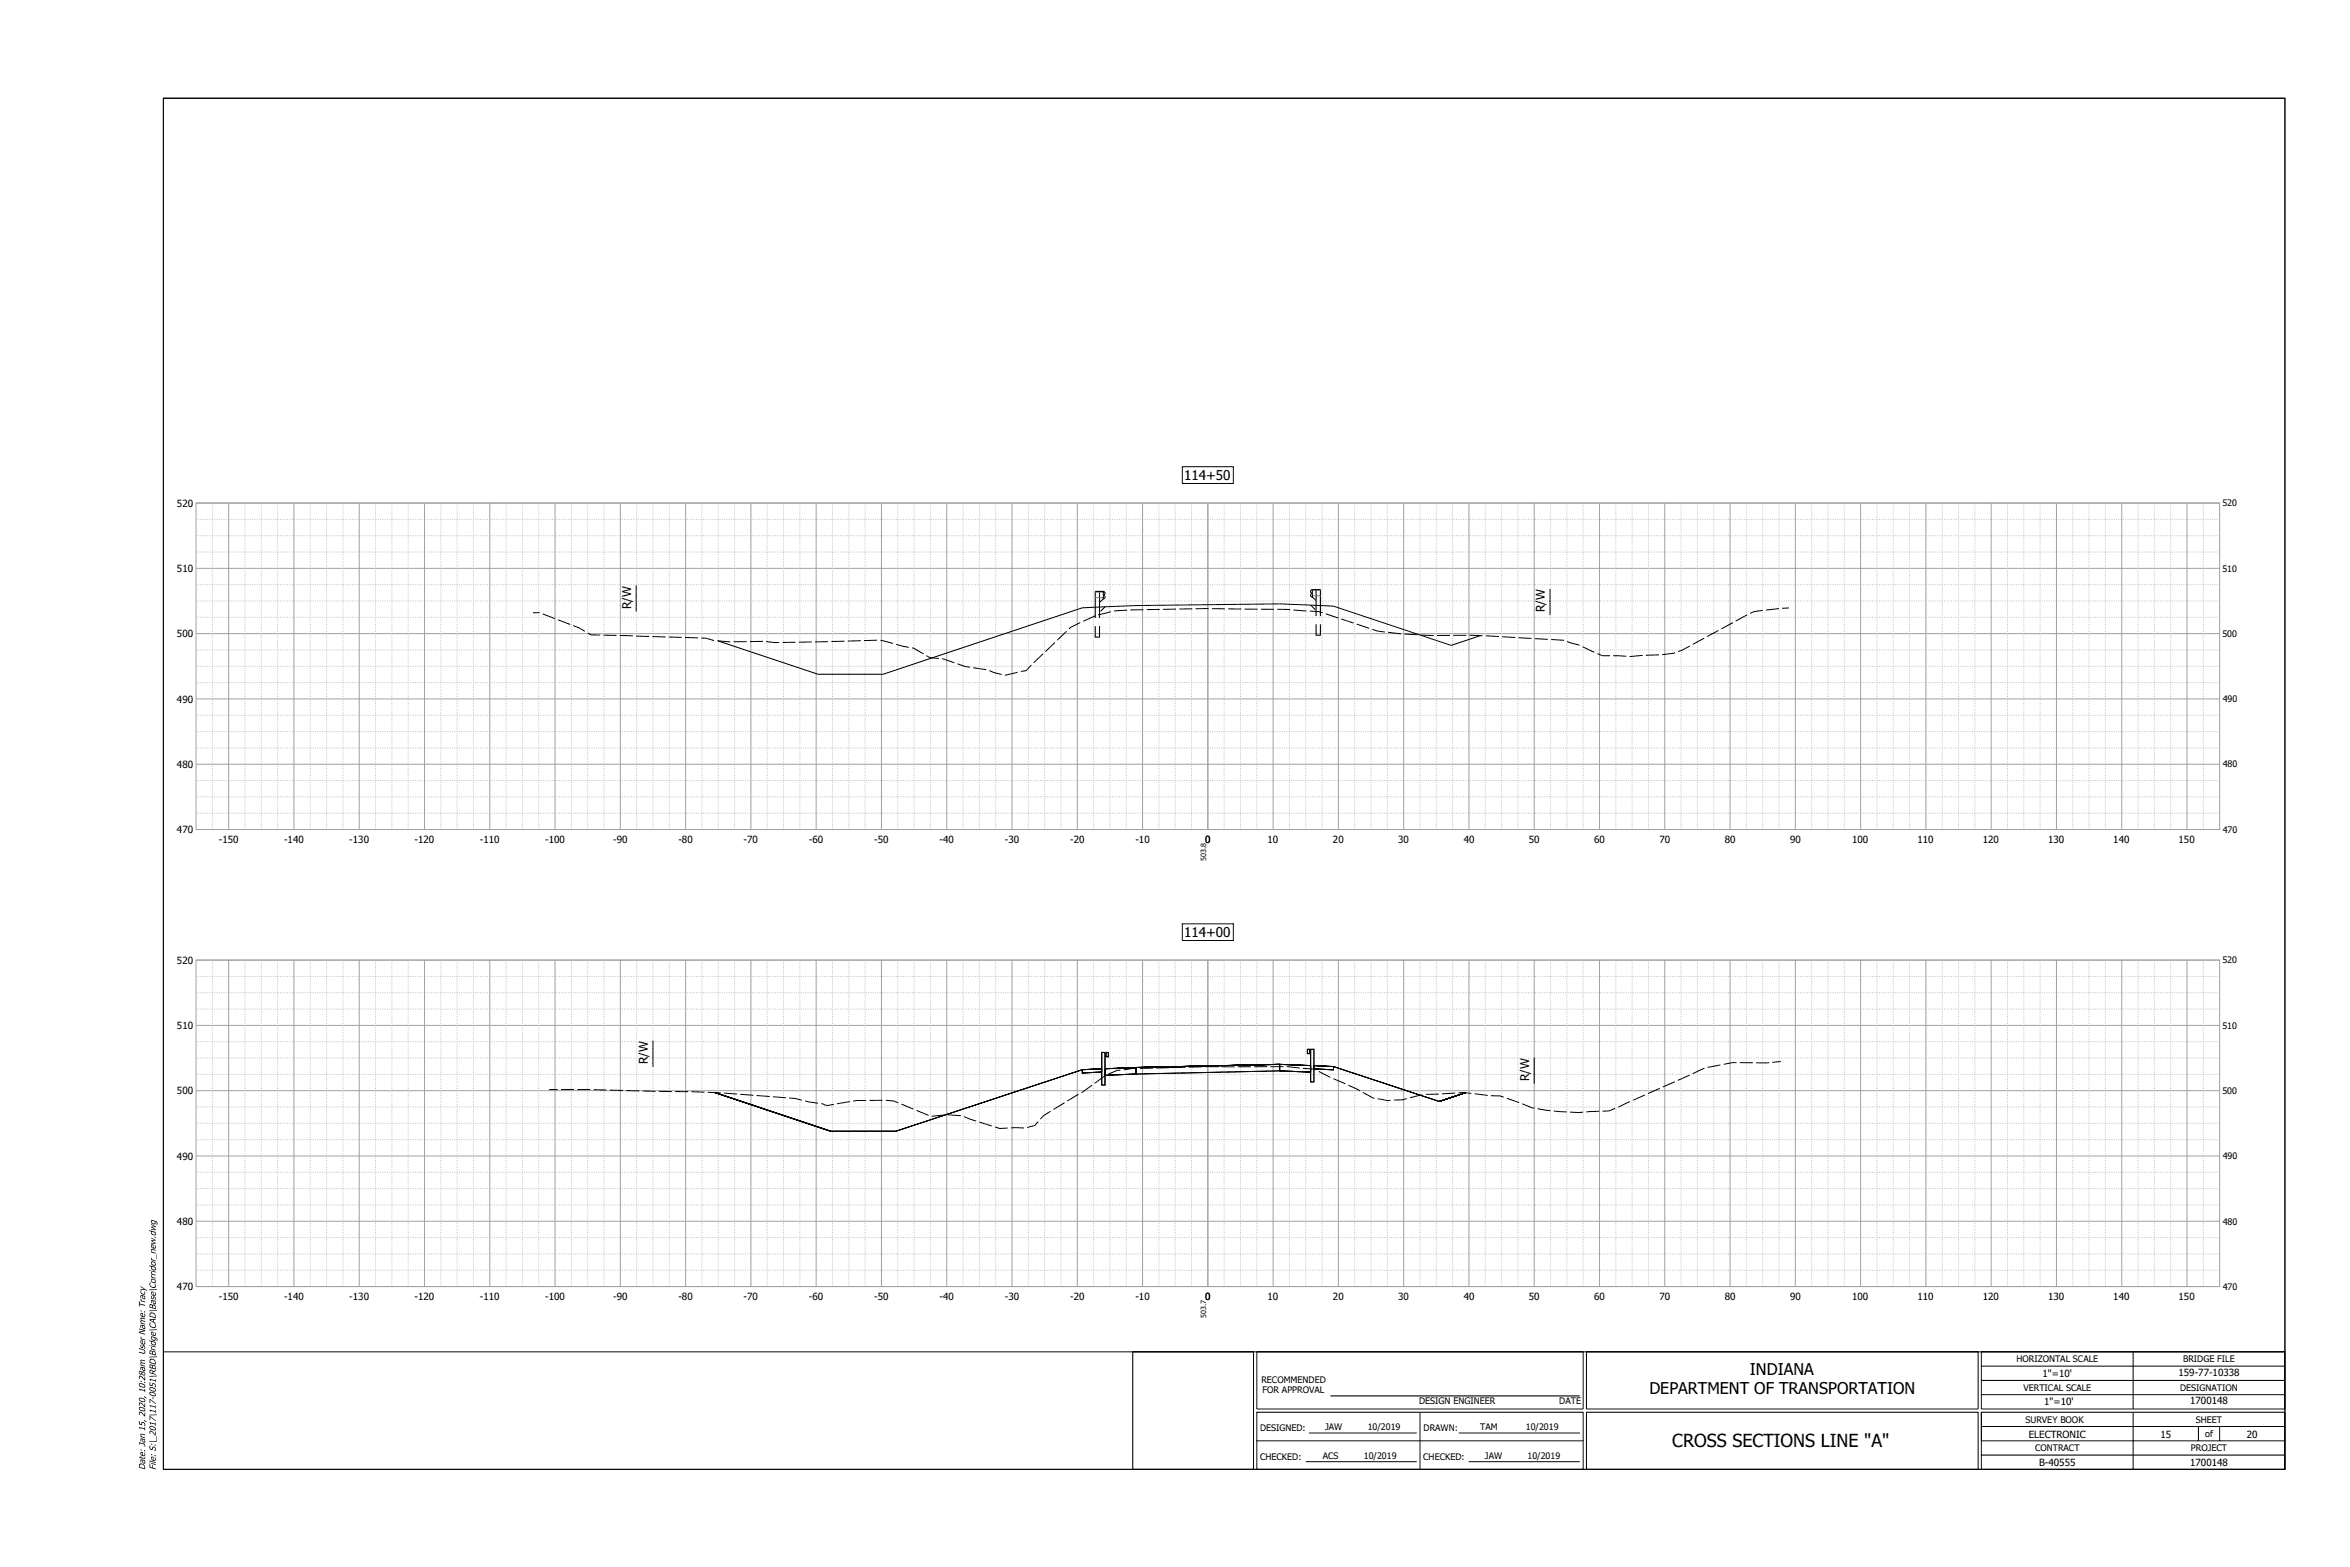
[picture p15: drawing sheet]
<svg xmlns="http://www.w3.org/2000/svg" width="914mm" height="610mm" viewBox="0 0 914 610" stroke-linecap="round" stroke-linejoin="round" font-family="sans-serif">
<defs><g id="words">
<text font-size="7" x="650.7" y="562.9">CROSS SECTIONS LINE &quot;A&quot;</text>
<g font-size="6.3">
<text x="680.9" y="534.8">INDIANA</text>
<text x="641.8" y="542.3">DEPARTMENT OF TRANSPORTATION</text>
</g>
<g font-size="5.2">
<text x="460.7" y="186.7">114+50</text>
<text x="460.7" y="364.5">114+00</text>
</g>
<g font-size="4.7">
<text x="245.5" y="236.9" transform="rotate(-90 245.5 236.9)">R/W</text>
<text x="601.1" y="238.2" transform="rotate(-90 601.1 238.2)">R/W</text>
<text x="252.1" y="414" transform="rotate(-90 252.1 414)">R/W</text>
<text x="595" y="420.6" transform="rotate(-90 595 420.6)">R/W</text>
</g>
<g font-size="4.1">
<text x="56.5" y="571.9" transform="rotate(-90 56.5 571.9)">Date: Jan 15, 2020, 10:28am User Name: Tracy</text>
<text x="60.6" y="571.9" transform="rotate(-90 60.6 571.9)">File: S:\_2017\117-0051\RBD\Bridge\CAD\Base\Corridor_new.dwg</text>
</g>
<g font-size="3.8">
<text x="68.9" y="197.1">520</text>
<text x="68.9" y="222.5">510</text>
<text x="68.9" y="247.9">500</text>
<text x="68.9" y="273.3">490</text>
<text x="68.9" y="298.7">480</text>
<text x="68.9" y="324.1">470</text>
<text x="85.1" y="328.1">-150</text>
<text x="110.5" y="328.1">-140</text>
<text x="135.9" y="328.1">-130</text>
<text x="161.3" y="328.1">-120</text>
<text x="186.7" y="328.1">-110</text>
<text x="212.1" y="328.1">-100</text>
<text x="238.6" y="328.1">-90</text>
<text x="264" y="328.1">-80</text>
<text x="289.4" y="328.1">-70</text>
<text x="314.8" y="328.1">-60</text>
<text x="340.2" y="328.1">-50</text>
<text x="365.6" y="328.1">-40</text>
<text x="391" y="328.1">-30</text>
<text x="416.4" y="328.1">-20</text>
<text x="441.8" y="328.1">-10</text>
<text x="468.9" y="328.1">0</text>
<text x="493.2" y="328.1">10</text>
<text x="518.7" y="328.1">20</text>
<text x="544.1" y="328.1">30</text>
<text x="569.5" y="328.1">40</text>
<text x="594.8" y="328.1">50</text>
<text x="620.3" y="328.1">60</text>
<text x="645.7" y="328.1">70</text>
<text x="671.1" y="328.1">80</text>
<text x="696.5" y="328.1">90</text>
<text x="720.7" y="328.1">100</text>
<text x="746.1" y="328.1">110</text>
<text x="771.5" y="328.1">120</text>
<text x="796.9" y="328.1">130</text>
<text x="822.3" y="328.1">140</text>
<text x="847.7" y="328.1">150</text>
<text x="68.9" y="374.9">520</text>
<text x="68.9" y="400.3">510</text>
<text x="68.9" y="425.7">500</text>
<text x="68.9" y="451.1">490</text>
<text x="68.9" y="476.5">480</text>
<text x="68.9" y="501.9">470</text>
<text x="85.1" y="505.9">-150</text>
<text x="110.5" y="505.9">-140</text>
<text x="135.9" y="505.9">-130</text>
<text x="161.3" y="505.9">-120</text>
<text x="186.7" y="505.9">-110</text>
<text x="212.1" y="505.9">-100</text>
<text x="238.6" y="505.9">-90</text>
<text x="264" y="505.9">-80</text>
<text x="289.4" y="505.9">-70</text>
<text x="314.8" y="505.9">-60</text>
<text x="340.2" y="505.9">-50</text>
<text x="365.6" y="505.9">-40</text>
<text x="391" y="505.9">-30</text>
<text x="416.4" y="505.9">-20</text>
<text x="441.8" y="505.9">-10</text>
<text x="468.9" y="505.9">0</text>
<text x="493.2" y="505.9">10</text>
<text x="518.7" y="505.9">20</text>
<text x="544.1" y="505.9">30</text>
<text x="569.5" y="505.9">40</text>
<text x="594.8" y="505.9">50</text>
<text x="620.3" y="505.9">60</text>
<text x="645.7" y="505.9">70</text>
<text x="671.1" y="505.9">80</text>
<text x="696.5" y="505.9">90</text>
<text x="720.7" y="505.9">100</text>
<text x="746.1" y="505.9">110</text>
<text x="771.5" y="505.9">120</text>
<text x="796.9" y="505.9">130</text>
<text x="822.3" y="505.9">140</text>
<text x="847.7" y="505.9">150</text>
<text x="794.8" y="535.8">1&quot;=10'</text>
<text x="847.7" y="535.3">159-77-10338</text>
<text x="795.4" y="546.6">1&quot;=10'</text>
<text x="852.2" y="546.3">1700148</text>
<text x="789.4" y="559.3">ELECTRONIC</text>
<text x="840.6" y="559.5">15</text>
<text x="874.3" y="559.3">20</text>
<text x="793.4" y="570.3">B-40555</text>
<text x="852.2" y="570.3">1700148</text>
</g>
<g font-size="3.5">
<text x="864.7" y="197">520</text>
<text x="864.7" y="222.4">510</text>
<text x="864.7" y="247.8">500</text>
<text x="864.9" y="273.2">490</text>
<text x="864.9" y="298.6">480</text>
<text x="864.9" y="324">470</text>
<text x="864.7" y="374.8">520</text>
<text x="864.7" y="400.2">510</text>
<text x="864.7" y="425.6">500</text>
<text x="864.9" y="451">490</text>
<text x="864.9" y="476.4">480</text>
<text x="864.9" y="501.8">470</text>
<text x="784.6" y="529.9">HORIZONTAL SCALE</text>
<text x="849.5" y="529.9">BRIDGE FILE</text>
<text x="490.8" y="538">RECOMMENDED</text>
<text x="491.3" y="541.8">FOR APPROVAL</text>
<text x="787.3" y="541.1">VERTICAL SCALE</text>
<text x="848.3" y="541.1">DESIGNATION</text>
<text x="552.2" y="546.3">DESIGN ENGINEER</text>
<text x="606.7" y="546.3">DATE</text>
<text x="490.3" y="556.7">DESIGNED:</text>
<text x="515.6" y="556.4">JAW</text>
<text x="532.2" y="556.4">10/2019</text>
<text x="553.9" y="556.7">DRAWN:</text>
<text x="575.9" y="556.4">TAM</text>
<text x="593.7" y="556.4">10/2019</text>
<text x="788.1" y="553.4">SURVEY BOOK</text>
<text x="854.4" y="553.4">SHEET</text>
<text x="858" y="559">of</text>
<text x="490.3" y="567.8">CHECKED:</text>
<text x="514.7" y="567.5">ACS</text>
<text x="530.7" y="567.5">10/2019</text>
<text x="553.8" y="567.8">CHECKED:</text>
<text x="577.8" y="567.5">JAW</text>
<text x="594.4" y="567.5">10/2019</text>
<text x="791.8" y="564.6">CONTRACT</text>
<text x="852.5" y="564.6">PROJECT</text>
</g>
<g font-size="2.8">
<text x="469.3" y="334.9" transform="rotate(-90 469.3 334.9)">503.8</text>
<text x="469.3" y="512.7" transform="rotate(-90 469.3 512.7)">503.7</text>
</g>
</g></defs>
<!-- layer: O-SECT-VIEW -->
<path d="M460.1 181.6h19.8v6.5h-19.8zM460.1 359.4h19.8v6.5h-19.8z" fill="none" stroke="#000" stroke-width=".39"/>
<g fill="none" stroke="#a0a0a0" stroke-width=".39">
<path d="M76.3 195.7h787.4M76.3 195.7h787.4v127h-787.4zM89 195.7v127M114.4 195.7v127M139.8 195.7v127M165.2 195.7v127M190.6 195.7v127M216 195.7v127M241.4 195.7v127M266.8 195.7v127M292.2 195.7v127M317.6 195.7v127"/>
<path d="M343 195.7v127M368.4 195.7v127M393.8 195.7v127M419.2 195.7v127M444.6 195.7v127M470 195.7v127M495.4 195.7v127M520.8 195.7v127M546.2 195.7v127M571.6 195.7v127M597 195.7v127M622.4 195.7v127"/>
<path d="M647.8 195.7v127M673.2 195.7v127M698.6 195.7v127M724 195.7v127M749.4 195.7v127M774.8 195.7v127M800.2 195.7v127M825.6 195.7v127M851 195.7v127M76.3 221.1h787.4M76.3 246.5h787.4M76.3 271.9h787.4"/>
<path d="M76.3 297.3h787.4M76.3 322.7h787.4M76.3 373.5h787.4M76.3 373.5h787.4v127h-787.4zM89 373.5v127M114.4 373.5v127M139.8 373.5v127M165.2 373.5v127M190.6 373.5v127M216 373.5v127M241.4 373.5v127M266.8 373.5v127"/>
<path d="M292.2 373.5v127M317.6 373.5v127M343 373.5v127M368.4 373.5v127M393.8 373.5v127M419.2 373.5v127M444.6 373.5v127M470 373.5v127M495.4 373.5v127M520.8 373.5v127M546.2 373.5v127M571.6 373.5v127"/>
<path d="M597 373.5v127M622.4 373.5v127M647.8 373.5v127M673.2 373.5v127M698.6 373.5v127M724 373.5v127M749.4 373.5v127M774.8 373.5v127M800.2 373.5v127M825.6 373.5v127M851 373.5v127M76.3 398.9h787.4"/>
<path d="M76.3 424.3h787.4M76.3 449.7h787.4M76.3 475.1h787.4M76.3 500.5h787.4"/>
</g>
<g fill="none" stroke="#c2c2c2" stroke-width=".39">
<path d="M82.6 195.7v.4M82.6 196.6v.4M82.6 197.5v.4M82.6 198.4v.4M82.6 199.3v.4M95.3 195.7v.4M95.3 196.6v.4M95.3 197.5v.4M95.3 198.4v.4M95.3 199.3v.4M101.7 195.7v.4M101.7 196.6v.4"/>
<path d="M101.7 197.5v.4M101.7 198.4v.4M101.7 199.3v.4M108 195.7v.4M108 196.6v.4M108 197.5v.4M108 198.4v.4M108 199.3v.4M120.7 195.7v.4M120.7 196.6v.4M120.7 197.5v.4M120.7 198.4v.4"/>
<path d="M120.7 199.3v.4M127.1 195.7v.4M127.1 196.6v.4M127.1 197.5v.4M127.1 198.4v.4M127.1 199.3v.4M133.4 195.7v.4M133.4 196.6v.4M133.4 197.5v.4M133.4 198.4v.4M133.4 199.3v.4M146.1 195.7v.4"/>
<path d="M146.1 196.6v.4M146.1 197.5v.4M146.1 198.4v.4M146.1 199.3v.4M152.5 195.7v.4M152.5 196.6v.4M152.5 197.5v.4M152.5 198.4v.4M152.5 199.3v.4M158.8 195.7v.4M158.8 196.6v.4M158.8 197.5v.4"/>
<path d="M158.8 198.4v.4M158.8 199.3v.4M171.5 195.7v.4M171.5 196.6v.4M171.5 197.5v.4M171.5 198.4v.4M171.5 199.3v.4M177.9 195.7v.4M177.9 196.6v.4M177.9 197.5v.4M177.9 198.4v.4M177.9 199.3v.4"/>
<path d="M184.2 195.7v.4M184.2 196.6v.4M184.2 197.5v.4M184.2 198.4v.4M184.2 199.3v.4M196.9 195.7v.4M196.9 196.6v.4M196.9 197.5v.4M196.9 198.4v.4M196.9 199.3v.4M203.3 195.7v.4M203.3 196.6v.4"/>
<path d="M203.3 197.5v.4M203.3 198.4v.4M203.3 199.3v.4M209.6 195.7v.4M209.6 196.6v.4M209.6 197.5v.4M209.6 198.4v.4M209.6 199.3v.4M222.3 195.7v.4M222.3 196.6v.4M222.3 197.5v.4M222.3 198.4v.4"/>
<path d="M222.3 199.3v.4M228.7 195.7v.4M228.7 196.6v.4M228.7 197.5v.4M228.7 198.4v.4M228.7 199.3v.4M235 195.7v.4M235 196.6v.4M235 197.5v.4M235 198.4v.4M235 199.3v.4M247.7 195.7v.4"/>
<path d="M247.7 196.6v.4M247.7 197.5v.4M247.7 198.4v.4M247.7 199.3v.4M254.1 195.7v.4M254.1 196.6v.4M254.1 197.5v.4M254.1 198.4v.4M254.1 199.3v.4M260.4 195.7v.4M260.4 196.6v.4M260.4 197.5v.4"/>
<path d="M260.4 198.4v.4M260.4 199.3v.4M273.1 195.7v.4M273.1 196.6v.4M273.1 197.5v.4M273.1 198.4v.4M273.1 199.3v.4M279.5 195.7v.4M279.5 196.6v.4M279.5 197.5v.4M279.5 198.4v.4M279.5 199.3v.4"/>
<path d="M285.8 195.7v.4M285.8 196.6v.4M285.8 197.5v.4M285.8 198.4v.4M285.8 199.3v.4M298.5 195.7v.4M298.5 196.6v.4M298.5 197.5v.4M298.5 198.4v.4M298.5 199.3v.4M304.9 195.7v.4M304.9 196.6v.4"/>
<path d="M304.9 197.5v.4M304.9 198.4v.4M304.9 199.3v.4M311.2 195.7v.4M311.2 196.6v.4M311.2 197.5v.4M311.2 198.4v.4M311.2 199.3v.4M323.9 195.7v.4M323.9 196.6v.4M323.9 197.5v.4M323.9 198.4v.4"/>
<path d="M323.9 199.3v.4M330.3 195.7v.4M330.3 196.6v.4M330.3 197.5v.4M330.3 198.4v.4M330.3 199.3v.4M336.6 195.7v.4M336.6 196.6v.4M336.6 197.5v.4M336.6 198.4v.4M336.6 199.3v.4M349.3 195.7v.4"/>
<path d="M349.3 196.6v.4M349.3 197.5v.4M349.3 198.4v.4M349.3 199.3v.4M355.7 195.7v.4M355.7 196.6v.4M355.7 197.5v.4M355.7 198.4v.4M355.7 199.3v.4M362 195.7v.4M362 196.6v.4M362 197.5v.4"/>
<path d="M362 198.4v.4M362 199.3v.4M374.7 195.7v.4M374.7 196.6v.4M374.7 197.5v.4M374.7 198.4v.4M374.7 199.3v.4M381.1 195.7v.4M381.1 196.6v.4M381.1 197.5v.4M381.1 198.4v.4M381.1 199.3v.4"/>
<path d="M387.4 195.7v.4M387.4 196.6v.4M387.4 197.5v.4M387.4 198.4v.4M387.4 199.3v.4M400.1 195.7v.4M400.1 196.6v.4M400.1 197.5v.4M400.1 198.4v.4M400.1 199.3v.4M406.5 195.7v.4M406.5 196.6v.4"/>
<path d="M406.5 197.5v.4M406.5 198.4v.4M406.5 199.3v.4M412.8 195.7v.4M412.8 196.6v.4M412.8 197.5v.4M412.8 198.4v.4M412.8 199.3v.4M425.5 195.7v.4M425.5 196.6v.4M425.5 197.5v.4M425.5 198.4v.4"/>
<path d="M425.5 199.3v.4M431.9 195.7v.4M431.9 196.6v.4M431.9 197.5v.4M431.9 198.4v.4M431.9 199.3v.4M438.2 195.7v.4M438.2 196.6v.4M438.2 197.5v.4M438.2 198.4v.4M438.2 199.3v.4M450.9 195.7v.4"/>
<path d="M450.9 196.6v.4M450.9 197.5v.4M450.9 198.4v.4M450.9 199.3v.4M457.3 195.7v.4M457.3 196.6v.4M457.3 197.5v.4M457.3 198.4v.4M457.3 199.3v.4M463.6 195.7v.4M463.6 196.6v.4M463.6 197.5v.4"/>
<path d="M463.6 198.4v.4M463.6 199.3v.4M476.3 195.7v.4M476.3 196.6v.4M476.3 197.5v.4M476.3 198.4v.4M476.3 199.3v.4M482.7 195.7v.4M482.7 196.6v.4M482.7 197.5v.4M482.7 198.4v.4M482.7 199.3v.4"/>
<path d="M489 195.7v.4M489 196.6v.4M489 197.5v.4M489 198.4v.4M489 199.3v.4M501.7 195.7v.4M501.7 196.6v.4M501.7 197.5v.4M501.7 198.4v.4M501.7 199.3v.4M508.1 195.7v.4M508.1 196.6v.4"/>
<path d="M508.1 197.5v.4M508.1 198.4v.4M508.1 199.3v.4M514.4 195.7v.4M514.4 196.6v.4M514.4 197.5v.4M514.4 198.4v.4M514.4 199.3v.4M527.1 195.7v.4M527.1 196.6v.4M527.1 197.5v.4M527.1 198.4v.4"/>
<path d="M527.1 199.3v.4M533.5 195.7v.4M533.5 196.6v.4M533.5 197.5v.4M533.5 198.4v.4M533.5 199.3v.4M539.8 195.7v.4M539.8 196.6v.4M539.8 197.5v.4M539.8 198.4v.4M539.8 199.3v.4M552.5 195.7v.4"/>
<path d="M552.5 196.6v.4M552.5 197.5v.4M552.5 198.4v.4M552.5 199.3v.4M558.9 195.7v.4M558.9 196.6v.4M558.9 197.5v.4M558.9 198.4v.4M558.9 199.3v.4M565.2 195.7v.4M565.2 196.6v.4M565.2 197.5v.4"/>
<path d="M565.2 198.4v.4M565.2 199.3v.4M577.9 195.7v.4M577.9 196.6v.4M577.9 197.5v.4M577.9 198.4v.4M577.9 199.3v.4M584.3 195.7v.4M584.3 196.6v.4M584.3 197.5v.4M584.3 198.4v.4M584.3 199.3v.4"/>
<path d="M590.6 195.7v.4M590.6 196.6v.4M590.6 197.5v.4M590.6 198.4v.4M590.6 199.3v.4M603.3 195.7v.4M603.3 196.6v.4M603.3 197.5v.4M603.3 198.4v.4M603.3 199.3v.4M609.7 195.7v.4M609.7 196.6v.4"/>
<path d="M609.7 197.5v.4M609.7 198.4v.4M609.7 199.3v.4M616 195.7v.4M616 196.6v.4M616 197.5v.4M616 198.4v.4M616 199.3v.4M628.7 195.7v.4M628.7 196.6v.4M628.7 197.5v.4M628.7 198.4v.4"/>
<path d="M628.7 199.3v.4M635.1 195.7v.4M635.1 196.6v.4M635.1 197.5v.4M635.1 198.4v.4M635.1 199.3v.4M641.4 195.7v.4M641.4 196.6v.4M641.4 197.5v.4M641.4 198.4v.4M641.4 199.3v.4M654.1 195.7v.4"/>
<path d="M654.1 196.6v.4M654.1 197.5v.4M654.1 198.4v.4M654.1 199.3v.4M660.5 195.7v.4M660.5 196.6v.4M660.5 197.5v.4M660.5 198.4v.4M660.5 199.3v.4M666.8 195.7v.4M666.8 196.6v.4M666.8 197.5v.4"/>
<path d="M666.8 198.4v.4M666.8 199.3v.4M679.5 195.7v.4M679.5 196.6v.4M679.5 197.5v.4M679.5 198.4v.4M679.5 199.3v.4M685.9 195.7v.4M685.9 196.6v.4M685.9 197.5v.4M685.9 198.4v.4M685.9 199.3v.4"/>
<path d="M692.2 195.7v.4M692.2 196.6v.4M692.2 197.5v.4M692.2 198.4v.4M692.2 199.3v.4M704.9 195.7v.4M704.9 196.6v.4M704.9 197.5v.4M704.9 198.4v.4M704.9 199.3v.4M711.3 195.7v.4M711.3 196.6v.4"/>
<path d="M711.3 197.5v.4M711.3 198.4v.4M711.3 199.3v.4M717.6 195.7v.4M717.6 196.6v.4M717.6 197.5v.4M717.6 198.4v.4M717.6 199.3v.4M730.3 195.7v.4M730.3 196.6v.4M730.3 197.5v.4M730.3 198.4v.4"/>
<path d="M730.3 199.3v.4M736.7 195.7v.4M736.7 196.6v.4M736.7 197.5v.4M736.7 198.4v.4M736.7 199.3v.4M743 195.7v.4M743 196.6v.4M743 197.5v.4M743 198.4v.4M743 199.3v.4M755.7 195.7v.4"/>
<path d="M755.7 196.6v.4M755.7 197.5v.4M755.7 198.4v.4M755.7 199.3v.4M762.1 195.7v.4M762.1 196.6v.4M762.1 197.5v.4M762.1 198.4v.4M762.1 199.3v.4M768.4 195.7v.4M768.4 196.6v.4M768.4 197.5v.4"/>
<path d="M768.4 198.4v.4M768.4 199.3v.4M781.1 195.7v.4M781.1 196.6v.4M781.1 197.5v.4M781.1 198.4v.4M781.1 199.3v.4M787.5 195.7v.4M787.5 196.6v.4M787.5 197.5v.4M787.5 198.4v.4M787.5 199.3v.4"/>
<path d="M793.8 195.7v.4M793.8 196.6v.4M793.8 197.5v.4M793.8 198.4v.4M793.8 199.3v.4M806.5 195.7v.4M806.5 196.6v.4M806.5 197.5v.4M806.5 198.4v.4M806.5 199.3v.4M812.9 195.7v.4M812.9 196.6v.4"/>
<path d="M812.9 197.5v.4M812.9 198.4v.4M812.9 199.3v.4M819.2 195.7v.4M819.2 196.6v.4M819.2 197.5v.4M819.2 198.4v.4M819.2 199.3v.4M831.9 195.7v.4M831.9 196.6v.4M831.9 197.5v.4M831.9 198.4v.4"/>
<path d="M831.9 199.3v.4M838.3 195.7v.4M838.3 196.6v.4M838.3 197.5v.4M838.3 198.4v.4M838.3 199.3v.4M844.6 195.7v.4M844.6 196.6v.4M844.6 197.5v.4M844.6 198.4v.4M844.6 199.3v.4M857.3 195.7v.4"/>
<path d="M857.3 196.6v.4M857.3 197.5v.4M857.3 198.4v.4M857.3 199.3v.4M76.3 214.7h.2M76.3 208.4h.2M76.3 202h.2M77 214.7h.4M77 208.4h.4M77 202h.4M77.9 214.7h.4M77.9 208.4h.4"/>
<path d="M77.9 202h.4M78.8 214.7h.4M78.8 208.4h.4M78.8 202h.4M79.7 214.7h.4M79.7 208.4h.4M79.7 202h.4M80.6 214.7h.4M80.6 208.4h.4M80.6 202h.4M81.5 214.7h.4M81.5 208.4h.4"/>
<path d="M81.5 202h.4M82.4 214.7h.4M82.4 208.4h.4M82.4 202h.4M82.6 200.2v.4M82.6 201.1v.4M82.6 202v.4M82.6 202.9v.4M82.6 203.8v.4M82.6 204.7v.4M82.6 205.6v.4M82.6 206.6v.3"/>
<path d="M82.6 207.5v.3M82.6 208.4v.4M82.6 209.3v.3M82.6 210.2v.4M82.6 211.1v.4M82.6 212v.4M82.6 212.9v.4M82.6 213.8v.4M82.6 214.7v.4M82.6 215.6v.4M82.6 216.5v.4M82.6 217.4v.4"/>
<path d="M82.6 218.3v.4M82.6 219.2v.4M83.3 214.7h.4M83.3 208.4h.4M83.3 202h.4M84.2 214.7h.4M84.2 208.4h.4M84.2 202h.4M85.1 214.7h.4M85.1 208.4h.4M85.1 202h.4M86 214.7h.4"/>
<path d="M86 208.4h.4M86 202h.4M86.9 214.7h.4M86.9 208.4h.4M86.9 202h.4M87.9 214.7h.3M87.9 208.4h.3M87.9 202h.3M88.7 214.7h.8M88.7 208.4h.8M88.7 202h.8M90 214.7h.4"/>
<path d="M90 208.4h.4M90 202h.4M90.9 214.7h.4M90.9 208.4h.4M90.9 202h.4M91.8 214.7h.4M91.8 208.4h.4M91.8 202h.4M92.7 214.7h.4M92.7 208.4h.4M92.7 202h.4M93.6 214.7h.4"/>
<path d="M93.6 208.4h.4M93.6 202h.4M94.5 214.7h.4M94.5 208.4h.4M94.5 202h.4M95.3 200.2v.4M95.3 201.1v.4M95.3 202v.4M95.3 202.9v.4M95.3 203.8v.4M95.3 204.7v.4M95.3 205.6v.4"/>
<path d="M95.3 206.6v.3M95.3 207.5v.3M95.3 208.4v.4M95.3 209.3v.3M95.3 210.2v.4M95.3 211.1v.4M95.3 212v.4M95.3 212.9v.4M95.3 213.8v.4M95.3 214.7v.4M95.3 215.6v.4M95.3 216.5v.4"/>
<path d="M95.3 217.4v.4M95.3 218.3v.4M95.3 219.2v.4M95.4 214.7h.4M95.4 208.4h.4M95.4 202h.4M96.3 214.7h.4M96.3 208.4h.4M96.3 202h.4M97.2 214.7h.4M97.2 208.4h.4M97.2 202h.4"/>
<path d="M98.1 214.7h.4M98.1 208.4h.4M98.1 202h.4M99 214.7h.4M99 208.4h.4M99 202h.4M99.9 214.7h.4M99.9 208.4h.4M99.9 202h.4M100.8 214.7h.4M100.8 208.4h.4M100.8 202h.4"/>
<path d="M101.7 200.2v.4M101.7 201.1v.4M101.7 202v.4M101.7 202.9v.4M101.7 203.8v.4M101.7 204.7v.4M101.7 205.6v.4M101.7 206.6v.3M101.7 207.5v.3M101.7 208.4v.4M101.7 209.3v.3M101.7 210.2v.4"/>
<path d="M101.7 211.1v.4M101.7 212v.4M101.7 212.9v.4M101.7 213.8v.4M101.7 214.7v.4M101.7 215.6v.4M101.7 216.5v.4M101.7 217.4v.4M101.7 218.3v.4M101.7 219.2v.4M101.7 214.7h.4M101.7 208.4h.4"/>
<path d="M101.7 202h.4M102.7 214.7h.3M102.7 208.4h.3M102.7 202h.3M103.6 214.7h.3M103.6 208.4h.3M103.6 202h.3M104.5 214.7h.4M104.5 208.4h.4M104.5 202h.4M105.4 214.7h.3M105.4 208.4h.3"/>
<path d="M105.4 202h.3M106.3 214.7h.4M106.3 208.4h.4M106.3 202h.4M107.2 214.7h.4M107.2 208.4h.4M107.2 202h.4M108 200.2v.4M108 201.1v.4M108 202.9v.4M108 203.8v.4M108 204.7v.4"/>
<path d="M108 205.6v.4M108 206.6v.3M108 207.5v.3M108 209.3v.3M108 210.2v.4M108 211.1v.4M108 212v.4M108 212.9v.4M108 213.8v.4M108 214.7v.4M108 215.6v.4M108 216.5v.4"/>
<path d="M108 217.4v.4M108 218.3v.4M108 219.2v.4M108.1 214.7h.4M108.5 202h-.5v.4M108.5 208.4h-.5v.4M109 214.7h.4M109 208.4h.4M109 202h.4M109.9 214.7h.4M109.9 208.4h.4M109.9 202h.4"/>
<path d="M110.8 214.7h.4M110.8 208.4h.4M110.8 202h.4M111.7 214.7h.4M111.7 208.4h.4M111.7 202h.4M112.6 214.7h.4M112.6 208.4h.4M112.6 202h.4M113.5 214.7h.4M113.5 208.4h.4M113.5 202h.4"/>
<path d="M114.4 214.7h.4M114.4 208.4h.4M114.4 202h.4M115.3 214.7h.4M115.3 208.4h.4M115.3 202h.4M116.2 214.7h.4M116.2 208.4h.4M116.2 202h.4M117.1 214.7h.4M117.1 208.4h.4M117.1 202h.4"/>
<path d="M118 214.7h.4M118 208.4h.4M118 202h.4M118.9 214.7h.4M118.9 208.4h.4M118.9 202h.4M119.8 214.7h.4M119.8 208.4h.4M119.8 202h.4M120.7 200.2v.4M120.7 201.1v.4M120.7 202.9v.4"/>
<path d="M120.7 203.8v.4M120.7 204.7v.4M120.7 205.6v.4M120.7 206.6v.3M120.7 207.5v.3M120.7 209.3v.3M120.7 210.2v.4M120.7 211.1v.4M120.7 212v.4M120.7 212.9v.4M120.7 213.8v.4M120.7 214.7v.4"/>
<path d="M120.7 215.6v.4M120.7 216.5v.4M120.7 217.4v.4M120.7 218.3v.4M120.7 219.2v.4M120.7 214.7h.4M121.1 202h-.4v.4M121.1 208.4h-.4v.4M121.6 214.7h.4M121.6 208.4h.4M121.6 202h.4M122.5 214.7h.4"/>
<path d="M122.5 208.4h.4M122.5 202h.4M123.4 214.7h.4M123.4 208.4h.4M123.4 202h.4M124.3 214.7h.4M124.3 208.4h.4M124.3 202h.4M125.3 214.7h.3M125.3 208.4h.3M125.3 202h.3M126.2 214.7h.3"/>
<path d="M126.2 208.4h.3M126.2 202h.3M127.1 214.7h.4M127.1 200.2v.4M127.1 201.1v.4M127.1 202.9v.4M127.1 203.8v.4M127.1 204.7v.4M127.1 205.6v.4M127.1 206.6v.3M127.1 207.5v.3M127.1 209.3v.3"/>
<path d="M127.1 210.2v.4M127.1 211.1v.4M127.1 212v.4M127.1 212.9v.4M127.1 213.8v.4M127.1 214.7v.4M127.1 215.6v.4M127.1 216.5v.4M127.1 217.4v.4M127.1 218.3v.4M127.1 219.2v.4M127.5 202h-.4v.4"/>
<path d="M127.5 208.4h-.4v.4M128 214.7h.3M128 208.4h.3M128 202h.3M128.9 214.7h.4M128.9 208.4h.4M128.9 202h.4M129.8 214.7h.4M129.8 208.4h.4M129.8 202h.4M130.7 214.7h.4M130.7 208.4h.4"/>
<path d="M130.7 202h.4M131.6 214.7h.4M131.6 208.4h.4M131.6 202h.4M132.5 214.7h.4M132.5 208.4h.4M132.5 202h.4M133.4 214.7h.4M133.4 208.4h.4M133.4 202h.4M133.4 200.2v.4M133.4 201.1v.4"/>
<path d="M133.4 202v.4M133.4 202.9v.4M133.4 203.8v.4M133.4 204.7v.4M133.4 205.6v.4M133.4 206.6v.3M133.4 207.5v.3M133.4 208.4v.4M133.4 209.3v.3M133.4 210.2v.4M133.4 211.1v.4M133.4 212v.4"/>
<path d="M133.4 212.9v.4M133.4 213.8v.4M133.4 214.7v.4M133.4 215.6v.4M133.4 216.5v.4M133.4 217.4v.4M133.4 218.3v.4M133.4 219.2v.4M134.3 214.7h.4M134.3 208.4h.4M134.3 202h.4M135.2 214.7h.4"/>
<path d="M135.2 208.4h.4M135.2 202h.4M136.1 214.7h.4M136.1 208.4h.4M136.1 202h.4M137 214.7h.4M137 208.4h.4M137 202h.4M137.9 214.7h.4M137.9 208.4h.4M137.9 202h.4M138.8 214.7h.4"/>
<path d="M138.8 208.4h.4M138.8 202h.4M139.7 214.7h.4M139.7 208.4h.4M139.7 202h.4M140.6 214.7h.4M140.6 208.4h.4M140.6 202h.4M141.5 214.7h.4M141.5 208.4h.4M141.5 202h.4M142.4 214.7h.4"/>
<path d="M142.4 208.4h.4M142.4 202h.4M143.3 214.7h.4M143.3 208.4h.4M143.3 202h.4M144.2 214.7h.4M144.2 208.4h.4M144.2 202h.4M145.2 214.7h.3M145.2 208.4h.3M145.2 202h.3M146.1 214.7h.3"/>
<path d="M146.1 200.2v.4M146.1 201.1v.4M146.1 202.9v.4M146.1 203.8v.4M146.1 204.7v.4M146.1 205.6v.4M146.1 206.6v.3M146.1 207.5v.3M146.1 209.3v.3M146.1 210.2v.4M146.1 211.1v.4M146.1 212v.4"/>
<path d="M146.1 212.9v.4M146.1 213.8v.4M146.1 214.7v.4M146.1 215.6v.4M146.1 216.5v.4M146.1 217.4v.4M146.1 218.3v.4M146.1 219.2v.4M146.4 202h-.3v.4M146.4 208.4h-.3v.4M147 214.7h.4M147 208.4h.4"/>
<path d="M147 202h.4M147.9 214.7h.3M147.9 208.4h.3M147.9 202h.3M148.8 214.7h.4M148.8 208.4h.4M148.8 202h.4M149.7 214.7h.4M149.7 208.4h.4M149.7 202h.4M150.6 214.7h.4M150.6 208.4h.4"/>
<path d="M150.6 202h.4M151.5 214.7h.4M151.5 208.4h.4M151.5 202h.4M152.4 214.7h.4M152.5 200.2v.4M152.5 201.1v.4M152.5 202.9v.4M152.5 203.8v.4M152.5 204.7v.4M152.5 205.6v.4M152.5 206.6v.3"/>
<path d="M152.5 207.5v.3M152.5 209.3v.3M152.5 210.2v.4M152.5 211.1v.4M152.5 212v.4M152.5 212.9v.4M152.5 213.8v.4M152.5 214.7v.4M152.5 215.6v.4M152.5 216.5v.4M152.5 217.4v.4M152.5 218.3v.4"/>
<path d="M152.5 219.2v.4M152.8 202h-.3v.4M152.8 208.4h-.3v.4M153.3 214.7h.4M153.3 208.4h.4M153.3 202h.4M154.2 214.7h.4M154.2 208.4h.4M154.2 202h.4M155.1 214.7h.4M155.1 208.4h.4M155.1 202h.4"/>
<path d="M156 214.7h.4M156 208.4h.4M156 202h.4M156.9 214.7h.4M156.9 208.4h.4M156.9 202h.4M157.8 214.7h.4M157.8 208.4h.4M157.8 202h.4M158.7 214.7h.4M158.7 208.4h.4M158.7 202h.4"/>
<path d="M158.8 200.2v.4M158.8 201.1v.4M158.8 202v.4M158.8 202.9v.4M158.8 203.8v.4M158.8 204.7v.4M158.8 205.6v.4M158.8 206.6v.3M158.8 207.5v.3M158.8 208.4v.4M158.8 209.3v.3M158.8 210.2v.4"/>
<path d="M158.8 211.1v.4M158.8 212v.4M158.8 212.9v.4M158.8 213.8v.4M158.8 214.7v.4M158.8 215.6v.4M158.8 216.5v.4M158.8 217.4v.4M158.8 218.3v.4M158.8 219.2v.4M159.6 214.7h.4M159.6 208.4h.4"/>
<path d="M159.6 202h.4M160.5 214.7h.4M160.5 208.4h.4M160.5 202h.4M161.4 214.7h.4M161.4 208.4h.4M161.4 202h.4M162.3 214.7h.4M162.3 208.4h.4M162.3 202h.4M163.2 214.7h.4M163.2 208.4h.4"/>
<path d="M163.2 202h.4M164.1 214.7h.4M164.1 208.4h.4M164.1 202h.4M165.1 214.7h.3M165.1 208.4h.3M165.1 202h.3M165.9 214.7h.4M165.9 208.4h.4M165.9 202h.4M166.8 214.7h.4M166.8 208.4h.4"/>
<path d="M166.8 202h.4M167.8 214.7h.3M167.8 208.4h.3M167.8 202h.3M168.7 214.7h.4M168.7 208.4h.4M168.7 202h.4M169.6 214.7h.4M169.6 208.4h.4M169.6 202h.4M170.5 214.7h.4M170.5 208.4h.4"/>
<path d="M170.5 202h.4M171.4 214.7h.4M171.4 208.4h.4M171.4 202h.4M171.5 200.2v.4M171.5 201.1v.4M171.5 202v.4M171.5 202.9v.4M171.5 203.8v.4M171.5 204.7v.4M171.5 205.6v.4M171.5 206.6v.3"/>
<path d="M171.5 207.5v.3M171.5 208.4v.4M171.5 209.3v.3M171.5 210.2v.4M171.5 211.1v.4M171.5 212v.4M171.5 212.9v.4M171.5 213.8v.4M171.5 214.7v.4M171.5 215.6v.4M171.5 216.5v.4M171.5 217.4v.4"/>
<path d="M171.5 218.3v.4M171.5 219.2v.4M172.3 214.7h.4M172.3 208.4h.4M172.3 202h.4M173.2 214.7h.4M173.2 208.4h.4M173.2 202h.4M174.1 214.7h.4M174.1 208.4h.4M174.1 202h.4M175 214.7h.4"/>
<path d="M175 208.4h.4M175 202h.4M175.9 214.7h.4M175.9 208.4h.4M175.9 202h.4M176.8 214.7h.4M176.8 208.4h.4M176.8 202h.4M177.7 214.7h.4M177.7 208.4h.4M177.7 202h.4M177.9 200.2v.4"/>
<path d="M177.9 201.1v.4M177.9 202v.4M177.9 202.9v.4M177.9 203.8v.4M177.9 204.7v.4M177.9 205.6v.4M177.9 206.6v.3M177.9 207.5v.3M177.9 208.4v.4M177.9 209.3v.3M177.9 210.2v.4M177.9 211.1v.4"/>
<path d="M177.9 212v.4M177.9 212.9v.4M177.9 213.8v.4M177.9 214.7v.4M177.9 215.6v.4M177.9 216.5v.4M177.9 217.4v.4M177.9 218.3v.4M177.9 219.2v.4M178.6 214.7h.4M178.6 208.4h.4M178.6 202h.4"/>
<path d="M179.5 214.7h.4M179.5 208.4h.4M179.5 202h.4M180.4 214.7h.4M180.4 208.4h.4M180.4 202h.4M181.3 214.7h.4M181.3 208.4h.4M181.3 202h.4M182.2 214.7h.4M182.2 208.4h.4M182.2 202h.4"/>
<path d="M183.1 214.7h.4M183.1 208.4h.4M183.1 202h.4M184 214.7h.4M184 208.4h.4M184 202h.4M184.2 200.2v.4M184.2 201.1v.4M184.2 202v.4M184.2 202.9v.4M184.2 203.8v.4M184.2 204.7v.4"/>
<path d="M184.2 205.6v.4M184.2 206.6v.3M184.2 207.5v.3M184.2 208.4v.4M184.2 209.3v.3M184.2 210.2v.4M184.2 211.1v.4M184.2 212v.4M184.2 212.9v.4M184.2 213.8v.4M184.2 214.7v.4M184.2 215.6v.4"/>
<path d="M184.2 216.5v.4M184.2 217.4v.4M184.2 218.3v.4M184.2 219.2v.4M184.9 214.7h.4M184.9 208.4h.4M184.9 202h.4M185.8 214.7h.4M185.8 208.4h.4M185.8 202h.4M186.7 214.7h.4M186.7 208.4h.4"/>
<path d="M186.7 202h.4M187.7 214.7h.3M187.7 208.4h.3M187.7 202h.3M188.5 214.7h.4M188.5 208.4h.4M188.5 202h.4M189.5 214.7h.3M189.5 208.4h.3M189.5 202h.3M190.4 214.7h.3M190.4 208.4h.3"/>
<path d="M190.4 202h.3M191.3 214.7h.4M191.3 208.4h.4M191.3 202h.4M192.2 214.7h.4M192.2 208.4h.4M192.2 202h.4M193.1 214.7h.4M193.1 208.4h.4M193.1 202h.4M194 214.7h.4M194 208.4h.4"/>
<path d="M194 202h.4M194.9 214.7h.4M194.9 208.4h.4M194.9 202h.4M195.8 214.7h.4M195.8 208.4h.4M195.8 202h.4M196.7 214.7h.4M196.7 208.4h.4M196.7 202h.4M196.9 200.2v.4M196.9 201.1v.4"/>
<path d="M196.9 202v.4M196.9 202.9v.4M196.9 203.8v.4M196.9 204.7v.4M196.9 205.6v.4M196.9 206.6v.3M196.9 207.5v.3M196.9 208.4v.4M196.9 209.3v.3M196.9 210.2v.4M196.9 211.1v.4M196.9 212v.4"/>
<path d="M196.9 212.9v.4M196.9 213.8v.4M196.9 214.7v.4M196.9 215.6v.4M196.9 216.5v.4M196.9 217.4v.4M196.9 218.3v.4M196.9 219.2v.4M197.6 214.7h.4M197.6 208.4h.4M197.6 202h.4M198.5 214.7h.4"/>
<path d="M198.5 208.4h.4M198.5 202h.4M199.4 214.7h.4M199.4 208.4h.4M199.4 202h.4M200.3 214.7h.4M200.3 208.4h.4M200.3 202h.4M201.2 214.7h.4M201.2 208.4h.4M201.2 202h.4M202.1 214.7h.4"/>
<path d="M202.1 208.4h.4M202.1 202h.4M203 214.7h.4M203 208.4h.4M203 202h.4M203.3 200.2v.4M203.3 201.1v.4M203.3 202v.4M203.3 202.9v.4M203.3 203.8v.4M203.3 204.7v.4M203.3 205.6v.4"/>
<path d="M203.3 206.6v.3M203.3 207.5v.3M203.3 208.4v.4M203.3 209.3v.3M203.3 210.2v.4M203.3 211.1v.4M203.3 212v.4M203.3 212.9v.4M203.3 213.8v.4M203.3 214.7v.4M203.3 215.6v.4M203.3 216.5v.4"/>
<path d="M203.3 217.4v.4M203.3 218.3v.4M203.3 219.2v.4M203.9 214.7h.4M203.9 208.4h.4M203.9 202h.4M204.8 214.7h.4M204.8 208.4h.4M204.8 202h.4M205.7 214.7h.4M205.7 208.4h.4M205.7 202h.4"/>
<path d="M206.6 214.7h.4M206.6 208.4h.4M206.6 202h.4M207.6 214.7h.3M207.6 208.4h.3M207.6 202h.3M208.4 214.7h.4M208.4 208.4h.4M208.4 202h.4M209.4 214.7h.3M209.4 208.4h.3M209.4 202h.3"/>
<path d="M209.6 200.2v.4M209.6 201.1v.4M209.6 202v.4M209.6 202.9v.4M209.6 203.8v.4M209.6 204.7v.4M209.6 205.6v.4M209.6 206.6v.3M209.6 207.5v.3M209.6 208.4v.4M209.6 209.3v.3M209.6 210.2v.4"/>
<path d="M209.6 211.1v.4M209.6 212v.4M209.6 212.9v.4M209.6 213.8v.4M209.6 214.7v.4M209.6 215.6v.4M209.6 216.5v.4M209.6 217.4v.4M209.6 218.3v.4M209.6 219.2v.4M210.3 214.7h.3M210.3 208.4h.3"/>
<path d="M210.3 202h.3M211.2 214.7h.4M211.2 208.4h.4M211.2 202h.4M212.1 214.7h.3M212.1 208.4h.3M212.1 202h.3M213 214.7h.4M213 208.4h.4M213 202h.4M213.9 214.7h.4M213.9 208.4h.4"/>
<path d="M213.9 202h.4M214.8 214.7h.4M214.8 208.4h.4M214.8 202h.4M215.7 214.7h.4M215.7 208.4h.4M215.7 202h.4M216.6 214.7h.4M216.6 208.4h.4M216.6 202h.4M217.5 214.7h.4M217.5 208.4h.4"/>
<path d="M217.5 202h.4M218.4 214.7h.4M218.4 208.4h.4M218.4 202h.4M219.3 214.7h.4M219.3 208.4h.4M219.3 202h.4M220.2 214.7h.4M220.2 208.4h.4M220.2 202h.4M221.1 214.7h.4M221.1 208.4h.4"/>
<path d="M221.1 202h.4M222 202h.3v.4M222 208.4h.3v.4M222 214.7h.4M222.3 200.2v.4M222.3 201.1v.4M222.3 202.9v.4M222.3 203.8v.4M222.3 204.7v.4M222.3 205.6v.4M222.3 206.6v.3M222.3 207.5v.3"/>
<path d="M222.3 209.3v.3M222.3 210.2v.4M222.3 211.1v.4M222.3 212v.4M222.3 212.9v.4M222.3 213.8v.4M222.3 214.7v.4M222.3 215.6v.4M222.3 216.5v.4M222.3 217.4v.4M222.3 218.3v.4M222.3 219.2v.4"/>
<path d="M222.9 214.7h.4M222.9 208.4h.4M222.9 202h.4M223.8 214.7h.4M223.8 208.4h.4M223.8 202h.4M224.7 214.7h.4M224.7 208.4h.4M224.7 202h.4M225.6 214.7h.4M225.6 208.4h.4M225.6 202h.4"/>
<path d="M226.5 214.7h.4M226.5 208.4h.4M226.5 202h.4M227.4 214.7h.4M227.4 208.4h.4M227.4 202h.4M228.3 202h.4v.4M228.3 208.4h.4v.4M228.3 214.7h.4M228.7 200.2v.4M228.7 201.1v.4M228.7 202.9v.4"/>
<path d="M228.7 203.8v.4M228.7 204.7v.4M228.7 205.6v.4M228.7 206.6v.3M228.7 207.5v.3M228.7 209.3v.3M228.7 210.2v.4M228.7 211.1v.4M228.7 212v.4M228.7 212.9v.4M228.7 213.8v.4M228.7 214.7v.4"/>
<path d="M228.7 215.6v.4M228.7 216.5v.4M228.7 217.4v.4M228.7 218.3v.4M228.7 219.2v.4M229.2 214.7h.4M229.2 208.4h.4M229.2 202h.4M230.2 214.7h.3M230.2 208.4h.3M230.2 202h.3M231 214.7h.5"/>
<path d="M231 208.4h.5M231 202h.5M232 214.7h.3M232 208.4h.3M232 202h.3M232.9 214.7h.3M232.9 208.4h.3M232.9 202h.3M233.8 214.7h.4M233.8 208.4h.4M233.8 202h.4M234.7 214.7h.4"/>
<path d="M234.7 208.4h.4M234.7 202h.4M235 200.2v.4M235 201.1v.4M235 202v.4M235 202.9v.4M235 203.8v.4M235 204.7v.4M235 205.6v.4M235 206.6v.3M235 207.5v.3M235 208.4v.4"/>
<path d="M235 209.3v.3M235 210.2v.4M235 211.1v.4M235 212v.4M235 212.9v.4M235 213.8v.4M235 214.7v.4M235 215.6v.4M235 216.5v.4M235 217.4v.4M235 218.3v.4M235 219.2v.4"/>
<path d="M235.6 214.7h.4M235.6 208.4h.4M235.6 202h.4M236.5 214.7h.4M236.5 208.4h.4M236.5 202h.4M237.4 214.7h.4M237.4 208.4h.4M237.4 202h.4M238.3 214.7h.4M238.3 208.4h.4M238.3 202h.4"/>
<path d="M239.2 214.7h.4M239.2 208.4h.4M239.2 202h.4M240.1 214.7h.4M240.1 208.4h.4M240.1 202h.4M241 214.7h.4M241 208.4h.4M241 202h.4M241.9 214.7h.4M241.9 208.4h.4M241.9 202h.4"/>
<path d="M242.8 214.7h.4M242.8 208.4h.4M242.8 202h.4M243.7 214.7h.4M243.7 208.4h.4M243.7 202h.4M244.6 214.7h.4M244.6 208.4h.4M244.6 202h.4M245.5 214.7h.4M245.5 208.4h.4M245.5 202h.4"/>
<path d="M246.4 214.7h.4M246.4 208.4h.4M246.4 202h.4M247.3 202h.4v.4M247.3 208.4h.4v.4M247.3 214.7h.4M247.7 200.2v.4M247.7 201.1v.4M247.7 202.9v.4M247.7 203.8v.4M247.7 204.7v.4M247.7 205.6v.4"/>
<path d="M247.7 206.6v.3M247.7 207.5v.3M247.7 209.3v.3M247.7 210.2v.4M247.7 211.1v.4M247.7 212v.4M247.7 212.9v.4M247.7 213.8v.4M247.7 214.7v.4M247.7 215.6v.4M247.7 216.5v.4M247.7 217.4v.4"/>
<path d="M247.7 218.3v.4M247.7 219.2v.4M248.2 214.7h.4M248.2 208.4h.4M248.2 202h.4M249.1 214.7h.4M249.1 208.4h.4M249.1 202h.4M250 214.7h.4M250 208.4h.4M250 202h.4M250.9 214.7h.4"/>
<path d="M250.9 208.4h.4M250.9 202h.4M251.9 214.7h.3M251.9 208.4h.3M251.9 202h.3M252.8 214.7h.3M252.8 208.4h.3M252.8 202h.3M253.7 202h.4v.4M253.7 208.4h.4v.4M253.7 214.7h.4M254.1 200.2v.4"/>
<path d="M254.1 201.1v.4M254.1 202.9v.4M254.1 203.8v.4M254.1 204.7v.4M254.1 205.6v.4M254.1 206.6v.3M254.1 207.5v.3M254.1 209.3v.3M254.1 210.2v.4M254.1 211.1v.4M254.1 212v.4M254.1 212.9v.4"/>
<path d="M254.1 213.8v.4M254.1 214.7v.4M254.1 215.6v.4M254.1 216.5v.4M254.1 217.4v.4M254.1 218.3v.4M254.1 219.2v.4M254.6 214.7h.3M254.6 208.4h.3M254.6 202h.3M255.5 214.7h.4M255.5 208.4h.4"/>
<path d="M255.5 202h.4M256.4 214.7h.4M256.4 208.4h.4M256.4 202h.4M257.3 214.7h.4M257.3 208.4h.4M257.3 202h.4M258.2 214.7h.4M258.2 208.4h.4M258.2 202h.4M259.1 214.7h.4M259.1 208.4h.4"/>
<path d="M259.1 202h.4M260 202h.4v.4M260 208.4h.4v.4M260 214.7h.4M260.4 200.2v.4M260.4 201.1v.4M260.4 202.9v.4M260.4 203.8v.4M260.4 204.7v.4M260.4 205.6v.4M260.4 206.6v.3M260.4 207.5v.3"/>
<path d="M260.4 209.3v.3M260.4 210.2v.4M260.4 211.1v.4M260.4 212v.4M260.4 212.9v.4M260.4 213.8v.4M260.4 214.7v.4M260.4 215.6v.4M260.4 216.5v.4M260.4 217.4v.4M260.4 218.3v.4M260.4 219.2v.4"/>
<path d="M260.9 214.7h.4M260.9 208.4h.4M260.9 202h.4M261.8 214.7h.4M261.8 208.4h.4M261.8 202h.4M262.7 214.7h.4M262.7 208.4h.4M262.7 202h.4M263.6 214.7h.4M263.6 208.4h.4M263.6 202h.4"/>
<path d="M264.5 214.7h.4M264.5 208.4h.4M264.5 202h.4M265.4 214.7h.4M265.4 208.4h.4M265.4 202h.4M266.3 214.7h.4M266.3 208.4h.4M266.3 202h.4M267.2 214.7h.4M267.2 208.4h.4M267.2 202h.4"/>
<path d="M268.1 214.7h.4M268.1 208.4h.4M268.1 202h.4M269 214.7h.4M269 208.4h.4M269 202h.4M269.9 214.7h.4M269.9 208.4h.4M269.9 202h.4M270.8 214.7h.4M270.8 208.4h.4M270.8 202h.4"/>
<path d="M271.8 214.7h.3M271.8 208.4h.3M271.8 202h.3M272.7 214.7h.3M272.7 208.4h.3M272.7 202h.3M273.1 200.2v.4M273.1 201.1v.4M273.1 202v.4M273.1 202.9v.4M273.1 203.8v.4M273.1 204.7v.4"/>
<path d="M273.1 205.6v.4M273.1 206.6v.3M273.1 207.5v.3M273.1 208.4v.4M273.1 209.3v.3M273.1 210.2v.4M273.1 211.1v.4M273.1 212v.4M273.1 212.9v.4M273.1 213.8v.4M273.1 214.7v.4M273.1 215.6v.4"/>
<path d="M273.1 216.5v.4M273.1 217.4v.4M273.1 218.3v.4M273.1 219.2v.4M273.6 214.7h.4M273.6 208.4h.4M273.6 202h.4M274.5 214.7h.3M274.5 208.4h.3M274.5 202h.3M275.4 214.7h.4M275.4 208.4h.4"/>
<path d="M275.4 202h.4M276.3 214.7h.4M276.3 208.4h.4M276.3 202h.4M277.2 214.7h.4M277.2 208.4h.4M277.2 202h.4M278.1 214.7h.4M278.1 208.4h.4M278.1 202h.4M279 214.7h.4M279 208.4h.4"/>
<path d="M279 202h.4M279.5 200.2v.4M279.5 201.1v.4M279.5 202v.4M279.5 202.9v.4M279.5 203.8v.4M279.5 204.7v.4M279.5 205.6v.4M279.5 206.6v.3M279.5 207.5v.3M279.5 208.4v.4M279.5 209.3v.3"/>
<path d="M279.5 210.2v.4M279.5 211.1v.4M279.5 212v.4M279.5 212.9v.4M279.5 213.8v.4M279.5 214.7v.4M279.5 215.6v.4M279.5 216.5v.4M279.5 217.4v.4M279.5 218.3v.4M279.5 219.2v.4M279.9 214.7h.4"/>
<path d="M279.9 208.4h.4M279.9 202h.4M280.8 214.7h.4M280.8 208.4h.4M280.8 202h.4M281.7 214.7h.4M281.7 208.4h.4M281.7 202h.4M282.6 214.7h.4M282.6 208.4h.4M282.6 202h.4M283.5 214.7h.4"/>
<path d="M283.5 208.4h.4M283.5 202h.4M284.4 214.7h.4M284.4 208.4h.4M284.4 202h.4M285.3 214.7h.4M285.3 208.4h.4M285.3 202h.4M285.8 200.2v.4M285.8 201.1v.4M285.8 202v.4M285.8 202.9v.4"/>
<path d="M285.8 203.8v.4M285.8 204.7v.4M285.8 205.6v.4M285.8 206.6v.3M285.8 207.5v.3M285.8 208.4v.4M285.8 209.3v.3M285.8 210.2v.4M285.8 211.1v.4M285.8 212v.4M285.8 212.9v.4M285.8 213.8v.4"/>
<path d="M285.8 214.7v.4M285.8 215.6v.4M285.8 216.5v.4M285.8 217.4v.4M285.8 218.3v.4M285.8 219.2v.4M286.2 214.7h.4M286.2 208.4h.4M286.2 202h.4M287.1 214.7h.4M287.1 208.4h.4M287.1 202h.4"/>
<path d="M288 214.7h.4M288 208.4h.4M288 202h.4M288.9 214.7h.4M288.9 208.4h.4M288.9 202h.4M289.8 214.7h.4M289.8 208.4h.4M289.8 202h.4M290.7 214.7h.4M290.7 208.4h.4M290.7 202h.4"/>
<path d="M291.6 214.7h.4M291.6 208.4h.4M291.6 202h.4M292.5 214.7h.4M292.5 208.4h.4M292.5 202h.4M293.4 214.7h.4M293.4 208.4h.4M293.4 202h.4M294.4 214.7h.3M294.4 208.4h.3M294.4 202h.3"/>
<path d="M295.3 214.7h.3M295.3 208.4h.3M295.3 202h.3M296.2 214.7h.4M296.2 208.4h.4M296.2 202h.4M297.1 214.7h.3M297.1 208.4h.3M297.1 202h.3M298 214.7h.4M298 208.4h.4M298 202h.4"/>
<path d="M298.5 200.2v.4M298.5 201.1v.4M298.5 202v.4M298.5 202.9v.4M298.5 203.8v.4M298.5 204.7v.4M298.5 205.6v.4M298.5 206.6v.3M298.5 207.5v.3M298.5 208.4v.4M298.5 209.3v.3M298.5 210.2v.4"/>
<path d="M298.5 211.1v.4M298.5 212v.4M298.5 212.9v.4M298.5 213.8v.4M298.5 214.7v.4M298.5 215.6v.4M298.5 216.5v.4M298.5 217.4v.4M298.5 218.3v.4M298.5 219.2v.4M298.9 214.7h.4M298.9 208.4h.4"/>
<path d="M298.9 202h.4M299.8 214.7h.4M299.8 208.4h.4M299.8 202h.4M300.7 214.7h.4M300.7 208.4h.4M300.7 202h.4M301.6 214.7h.4M301.6 208.4h.4M301.6 202h.4M302.5 214.7h.4M302.5 208.4h.4"/>
<path d="M302.5 202h.4M303.4 214.7h.4M303.4 208.4h.4M303.4 202h.4M304.3 214.7h.4M304.3 208.4h.4M304.3 202h.4M304.9 200.2v.4M304.9 201.1v.4M304.9 202v.4M304.9 202.9v.4M304.9 203.8v.4"/>
<path d="M304.9 204.7v.4M304.9 205.6v.4M304.9 206.6v.3M304.9 207.5v.3M304.9 208.4v.4M304.9 209.3v.3M304.9 210.2v.4M304.9 211.1v.4M304.9 212v.4M304.9 212.9v.4M304.9 213.8v.4M304.9 214.7v.4"/>
<path d="M304.9 215.6v.4M304.9 216.5v.4M304.9 217.4v.4M304.9 218.3v.4M304.9 219.2v.4M305.2 214.7h.4M305.2 208.4h.4M305.2 202h.4M306.1 214.7h.4M306.1 208.4h.4M306.1 202h.4M307 214.7h.4"/>
<path d="M307 208.4h.4M307 202h.4M307.9 214.7h.4M307.9 208.4h.4M307.9 202h.4M308.8 214.7h.4M308.8 208.4h.4M308.8 202h.4M309.7 214.7h.4M309.7 208.4h.4M309.7 202h.4M310.6 214.7h.4"/>
<path d="M310.6 208.4h.4M310.6 202h.4M311.2 200.2v.4M311.2 201.1v.4M311.2 202v.4M311.2 202.9v.4M311.2 203.8v.4M311.2 204.7v.4M311.2 205.6v.4M311.2 206.6v.3M311.2 207.5v.3M311.2 208.4v.4"/>
<path d="M311.2 209.3v.3M311.2 210.2v.4M311.2 211.1v.4M311.2 212v.4M311.2 212.9v.4M311.2 213.8v.4M311.2 214.7v.4M311.2 215.6v.4M311.2 216.5v.4M311.2 217.4v.4M311.2 218.3v.4M311.2 219.2v.4"/>
<path d="M311.5 214.7h.4M311.5 208.4h.4M311.5 202h.4M312.4 214.7h.4M312.4 208.4h.4M312.4 202h.4M313.3 214.7h.4M313.3 208.4h.4M313.3 202h.4M314.3 214.7h.3M314.3 208.4h.3M314.3 202h.3"/>
<path d="M315.1 214.7h.4M315.1 208.4h.4M315.1 202h.4M316.1 214.7h.3M316.1 208.4h.3M316.1 202h.3M317 214.7h.3M317 208.4h.3M317 202h.3M317.9 214.7h.4M317.9 208.4h.4M317.9 202h.4"/>
<path d="M318.8 214.7h.4M318.8 208.4h.4M318.8 202h.4M319.7 214.7h.4M319.7 208.4h.4M319.7 202h.4M320.6 214.7h.4M320.6 208.4h.4M320.6 202h.4M321.5 214.7h.4M321.5 208.4h.4M321.5 202h.4"/>
<path d="M322.4 214.7h.4M322.4 208.4h.4M322.4 202h.4M323.3 214.7h.4M323.3 208.4h.4M323.3 202h.4M323.9 200.2v.4M323.9 201.1v.4M323.9 202v.4M323.9 202.9v.4M323.9 203.8v.4M323.9 204.7v.4"/>
<path d="M323.9 205.6v.4M323.9 206.6v.3M323.9 207.5v.3M323.9 208.4v.4M323.9 209.3v.3M323.9 210.2v.4M323.9 211.1v.4M323.9 212v.4M323.9 212.9v.4M323.9 213.8v.4M323.9 214.7v.4M323.9 215.6v.4"/>
<path d="M323.9 216.5v.4M323.9 217.4v.4M323.9 218.3v.4M323.9 219.2v.4M324.2 214.7h.4M324.2 208.4h.4M324.2 202h.4M325.1 214.7h.4M325.1 208.4h.4M325.1 202h.4M326 214.7h.4M326 208.4h.4"/>
<path d="M326 202h.4M326.9 214.7h.4M326.9 208.4h.4M326.9 202h.4M327.8 214.7h.4M327.8 208.4h.4M327.8 202h.4M328.7 214.7h.4M328.7 208.4h.4M328.7 202h.4M329.6 214.7h.4M329.6 208.4h.4"/>
<path d="M329.6 202h.4M330.3 200.2v.4M330.3 201.1v.4M330.3 202v.4M330.3 202.9v.4M330.3 203.8v.4M330.3 204.7v.4M330.3 205.6v.4M330.3 206.6v.3M330.3 207.5v.3M330.3 208.4v.4M330.3 209.3v.3"/>
<path d="M330.3 210.2v.4M330.3 211.1v.4M330.3 212v.4M330.3 212.9v.4M330.3 213.8v.4M330.3 214.7v.4M330.3 215.6v.4M330.3 216.5v.4M330.3 217.4v.4M330.3 218.3v.4M330.3 219.2v.4M330.5 214.7h.4"/>
<path d="M330.5 208.4h.4M330.5 202h.4M331.4 214.7h.4M331.4 208.4h.4M331.4 202h.4M332.3 214.7h.4M332.3 208.4h.4M332.3 202h.4M333.2 214.7h.4M333.2 208.4h.4M333.2 202h.4M334.2 214.7h.3"/>
<path d="M334.2 208.4h.3M334.2 202h.3M335 214.7h.4M335 208.4h.4M335 202h.4M336 214.7h.3M336 208.4h.3M336 202h.3M336.6 200.2v.4M336.6 201.1v.4M336.6 202v.4M336.6 202.9v.4"/>
<path d="M336.6 203.8v.4M336.6 204.7v.4M336.6 205.6v.4M336.6 206.6v.3M336.6 207.5v.3M336.6 208.4v.4M336.6 209.3v.3M336.6 210.2v.4M336.6 211.1v.4M336.6 212v.4M336.6 212.9v.4M336.6 213.8v.4"/>
<path d="M336.6 214.7v.4M336.6 215.6v.4M336.6 216.5v.4M336.6 217.4v.4M336.6 218.3v.4M336.6 219.2v.4M336.9 214.7h.3M336.9 208.4h.3M336.9 202h.3M337.7 214.7h.5M337.7 208.4h.5M337.7 202h.5"/>
<path d="M338.7 214.7h.4M338.7 208.4h.4M338.7 202h.4M339.6 214.7h.4M339.6 208.4h.4M339.6 202h.4M340.5 214.7h.4M340.5 208.4h.4M340.5 202h.4M341.4 214.7h.4M341.4 208.4h.4M341.4 202h.4"/>
<path d="M342.3 214.7h.4M342.3 208.4h.4M342.3 202h.4M343.2 214.7h.4M343.2 208.4h.4M343.2 202h.4M344.1 214.7h.4M344.1 208.4h.4M344.1 202h.4M345 214.7h.4M345 208.4h.4M345 202h.4"/>
<path d="M345.9 214.7h.4M345.9 208.4h.4M345.9 202h.4M346.8 214.7h.4M346.8 208.4h.4M346.8 202h.4M347.7 214.7h.4M347.7 208.4h.4M347.7 202h.4M348.6 214.7h.4M348.6 208.4h.4M348.6 202h.4"/>
<path d="M349.3 200.2v.4M349.3 201.1v.4M349.3 202v.4M349.3 202.9v.4M349.3 203.8v.4M349.3 204.7v.4M349.3 205.6v.4M349.3 206.6v.3M349.3 207.5v.3M349.3 208.4v.4M349.3 209.3v.3M349.3 210.2v.4"/>
<path d="M349.3 211.1v.4M349.3 212v.4M349.3 212.9v.4M349.3 213.8v.4M349.3 214.7v.4M349.3 215.6v.4M349.3 216.5v.4M349.3 217.4v.4M349.3 218.3v.4M349.3 219.2v.4M349.5 214.7h.4M349.5 208.4h.4"/>
<path d="M349.5 202h.4M350.4 214.7h.4M350.4 208.4h.4M350.4 202h.4M351.3 214.7h.4M351.3 208.4h.4M351.3 202h.4M352.2 214.7h.4M352.2 208.4h.4M352.2 202h.4M353.1 214.7h.4M353.1 208.4h.4"/>
<path d="M353.1 202h.4M354 214.7h.4M354 208.4h.4M354 202h.4M354.9 214.7h.4M354.9 208.4h.4M354.9 202h.4M355.7 200.2v.4M355.7 201.1v.4M355.7 202v.4M355.7 202.9v.4M355.7 203.8v.4"/>
<path d="M355.7 204.7v.4M355.7 205.6v.4M355.7 206.6v.3M355.7 207.5v.3M355.7 208.4v.4M355.7 209.3v.3M355.7 210.2v.4M355.7 211.1v.4M355.7 212v.4M355.7 212.9v.4M355.7 213.8v.4M355.7 214.7v.4"/>
<path d="M355.7 215.6v.4M355.7 216.5v.4M355.7 217.4v.4M355.7 218.3v.4M355.7 219.2v.4M355.8 214.7h.4M355.8 208.4h.4M355.8 202h.4M356.8 214.7h.3M356.8 208.4h.3M356.8 202h.3M357.6 214.7h.4"/>
<path d="M357.6 208.4h.4M357.6 202h.4M358.6 214.7h.3M358.6 208.4h.3M358.6 202h.3M359.5 214.7h.3M359.5 208.4h.3M359.5 202h.3M360.4 214.7h.4M360.4 208.4h.4M360.4 202h.4M361.3 214.7h.4"/>
<path d="M361.3 208.4h.4M361.3 202h.4M362 200.2v.4M362 201.1v.4M362 202v.4M362 202.9v.4M362 203.8v.4M362 204.7v.4M362 205.6v.4M362 206.6v.3M362 207.5v.3M362 208.4v.4"/>
<path d="M362 209.3v.3M362 210.2v.4M362 211.1v.4M362 212v.4M362 212.9v.4M362 213.8v.4M362 214.7v.4M362 215.6v.4M362 216.5v.4M362 217.4v.4M362 218.3v.4M362 219.2v.4"/>
<path d="M362.2 214.7h.4M362.2 208.4h.4M362.2 202h.4M363.1 214.7h.4M363.1 208.4h.4M363.1 202h.4M364 214.7h.4M364 208.4h.4M364 202h.4M364.9 214.7h.4M364.9 208.4h.4M364.9 202h.4"/>
<path d="M365.8 214.7h.4M365.8 208.4h.4M365.8 202h.4M366.7 214.7h.4M366.7 208.4h.4M366.7 202h.4M367.6 214.7h.4M367.6 208.4h.4M367.6 202h.4M368.5 214.7h.4M368.5 208.4h.4M368.5 202h.4"/>
<path d="M369.4 214.7h.4M369.4 208.4h.4M369.4 202h.4M370.3 214.7h.4M370.3 208.4h.4M370.3 202h.4M371.2 214.7h.4M371.2 208.4h.4M371.2 202h.4M372.1 214.7h.4M372.1 208.4h.4M372.1 202h.4"/>
<path d="M373 214.7h.4M373 208.4h.4M373 202h.4M373.9 214.7h.4M373.9 208.4h.4M373.9 202h.4M374.7 200.2v.4M374.7 201.1v.4M374.7 202v.4M374.7 202.9v.4M374.7 203.8v.4M374.7 204.7v.4"/>
<path d="M374.7 205.6v.4M374.7 206.6v.3M374.7 207.5v.3M374.7 208.4v.4M374.7 209.3v.3M374.7 210.2v.4M374.7 211.1v.4M374.7 212v.4M374.7 212.9v.4M374.7 213.8v.4M374.7 214.7v.4M374.7 215.6v.4"/>
<path d="M374.7 216.5v.4M374.7 217.4v.4M374.7 218.3v.4M374.7 219.2v.4M374.8 214.7h.4M374.8 208.4h.4M374.8 202h.4M375.7 214.7h.4M375.7 208.4h.4M375.7 202h.4M376.7 214.7h.3M376.7 208.4h.3"/>
<path d="M376.7 202h.3M377.5 214.7h.4M377.5 208.4h.4M377.5 202h.4M378.5 214.7h.3M378.5 208.4h.3M378.5 202h.3M379.4 214.7h.3M379.4 208.4h.3M379.4 202h.3M380.3 214.7h.4M380.3 208.4h.4"/>
<path d="M380.3 202h.4M381.1 200.2v.4M381.1 201.1v.4M381.1 202v.4M381.1 202.9v.4M381.1 203.8v.4M381.1 204.7v.4M381.1 205.6v.4M381.1 206.6v.3M381.1 207.5v.3M381.1 208.4v.4M381.1 209.3v.3"/>
<path d="M381.1 210.2v.4M381.1 211.1v.4M381.1 212v.4M381.1 212.9v.4M381.1 213.8v.4M381.1 214.7v.4M381.1 215.6v.4M381.1 216.5v.4M381.1 217.4v.4M381.1 218.3v.4M381.1 219.2v.4M381.2 214.7h.3"/>
<path d="M381.2 208.4h.3M381.2 202h.3M382.1 214.7h.4M382.1 208.4h.4M382.1 202h.4M383 214.7h.4M383 208.4h.4M383 202h.4M383.9 214.7h.4M383.9 208.4h.4M383.9 202h.4M384.8 214.7h.4"/>
<path d="M384.8 208.4h.4M384.8 202h.4M385.7 214.7h.4M385.7 208.4h.4M385.7 202h.4M386.6 214.7h.4M386.6 208.4h.4M386.6 202h.4M387.4 200.2v.4M387.4 201.1v.4M387.4 202.9v.4M387.4 203.8v.4"/>
<path d="M387.4 204.7v.4M387.4 205.6v.4M387.4 206.6v.3M387.4 207.5v.3M387.4 209.3v.3M387.4 210.2v.4M387.4 211.1v.4M387.4 212v.4M387.4 212.9v.4M387.4 213.8v.4M387.4 214.7v.4M387.4 215.6v.4"/>
<path d="M387.4 216.5v.4M387.4 217.4v.4M387.4 218.3v.4M387.4 219.2v.4M387.5 214.7h.4M387.9 202h-.5v.4M387.9 208.4h-.5v.4M388.4 214.7h.4M388.4 208.4h.4M388.4 202h.4M389.3 214.7h.4M389.3 208.4h.4"/>
<path d="M389.3 202h.4M390.2 214.7h.4M390.2 208.4h.4M390.2 202h.4M391.1 214.7h.4M391.1 208.4h.4M391.1 202h.4M392 214.7h.4M392 208.4h.4M392 202h.4M392.9 214.7h.4M392.9 208.4h.4"/>
<path d="M392.9 202h.4M393.8 214.7h.4M393.8 208.4h.4M393.8 202h.4M394.7 214.7h.4M394.7 208.4h.4M394.7 202h.4M395.6 214.7h.4M395.6 208.4h.4M395.6 202h.4M396.5 214.7h.4M396.5 208.4h.4"/>
<path d="M396.5 202h.4M397.4 214.7h.4M397.4 208.4h.4M397.4 202h.4M398.3 214.7h.4M398.3 208.4h.4M398.3 202h.4M399.3 214.7h.3M399.3 208.4h.3M399.3 202h.3M400.1 200.2v.4M400.1 201.1v.4"/>
<path d="M400.1 202v.4M400.1 202.9v.4M400.1 203.8v.4M400.1 204.7v.4M400.1 205.6v.4M400.1 206.6v.3M400.1 207.5v.3M400.1 208.4v.4M400.1 209.3v.3M400.1 210.2v.4M400.1 211.1v.4M400.1 212v.4"/>
<path d="M400.1 212.9v.4M400.1 213.8v.4M400.1 214.7v.4M400.1 215.6v.4M400.1 216.5v.4M400.1 217.4v.4M400.1 218.3v.4M400.1 219.2v.4M400.1 214.7h.5M400.1 208.4h.5M400.1 202h.5M401.1 214.7h.3"/>
<path d="M401.1 208.4h.3M401.1 202h.3M402 214.7h.4M402 208.4h.4M402 202h.4M402.9 214.7h.4M402.9 208.4h.4M402.9 202h.4M403.8 214.7h.3M403.8 208.4h.3M403.8 202h.3M404.7 214.7h.4"/>
<path d="M404.7 208.4h.4M404.7 202h.4M405.6 214.7h.4M405.6 208.4h.4M405.6 202h.4M406.5 200.2v.4M406.5 201.1v.4M406.5 202.9v.4M406.5 203.8v.4M406.5 204.7v.4M406.5 205.6v.4M406.5 206.6v.3"/>
<path d="M406.5 207.5v.3M406.5 209.3v.3M406.5 210.2v.4M406.5 211.1v.4M406.5 212v.4M406.5 212.9v.4M406.5 213.8v.4M406.5 214.7v.4M406.5 215.6v.4M406.5 216.5v.4M406.5 217.4v.4M406.5 218.3v.4"/>
<path d="M406.5 219.2v.4M406.5 214.7h.4M406.9 202h-.4v.4M406.9 208.4h-.4v.4M407.4 214.7h.4M407.4 208.4h.4M407.4 202h.4M408.3 214.7h.4M408.3 208.4h.4M408.3 202h.4M409.2 214.7h.4M409.2 208.4h.4"/>
<path d="M409.2 202h.4M410.1 214.7h.4M410.1 208.4h.4M410.1 202h.4M411 214.7h.4M411 208.4h.4M411 202h.4M411.9 214.7h.4M411.9 208.4h.4M411.9 202h.4M412.8 214.7h.4M412.8 200.2v.4"/>
<path d="M412.8 201.1v.4M412.8 202.9v.4M412.8 203.8v.4M412.8 204.7v.4M412.8 205.6v.4M412.8 206.6v.3M412.8 207.5v.3M412.8 209.3v.3M412.8 210.2v.4M412.8 211.1v.4M412.8 212v.4M412.8 212.9v.4"/>
<path d="M412.8 213.8v.4M412.8 214.7v.4M412.8 215.6v.4M412.8 216.5v.4M412.8 217.4v.4M412.8 218.3v.4M412.8 219.2v.4M413.2 202h-.4v.4M413.2 208.4h-.4v.4M413.7 214.7h.4M413.7 208.4h.4M413.7 202h.4"/>
<path d="M414.6 214.7h.4M414.6 208.4h.4M414.6 202h.4M415.5 214.7h.4M415.5 208.4h.4M415.5 202h.4M416.4 214.7h.4M416.4 208.4h.4M416.4 202h.4M417.3 214.7h.4M417.3 208.4h.4M417.3 202h.4"/>
<path d="M418.2 214.7h.4M418.2 208.4h.4M418.2 202h.4M419.1 214.7h.4M419.1 208.4h.4M419.1 202h.4M420 214.7h.4M420 208.4h.4M420 202h.4M421 214.7h.3M421 208.4h.3M421 202h.3"/>
<path d="M421.9 214.7h.3M421.9 208.4h.3M421.9 202h.3M422.8 214.7h.4M422.8 208.4h.4M422.8 202h.4M423.7 214.7h.3M423.7 208.4h.3M423.7 202h.3M424.6 214.7h.4M424.6 208.4h.4M424.6 202h.4"/>
<path d="M425.5 214.7h.4M425.5 200.2v.4M425.5 201.1v.4M425.5 202.9v.4M425.5 203.8v.4M425.5 204.7v.4M425.5 205.6v.4M425.5 206.6v.3M425.5 207.5v.3M425.5 209.3v.3M425.5 210.2v.4M425.5 211.1v.4"/>
<path d="M425.5 212v.4M425.5 212.9v.4M425.5 213.8v.4M425.5 214.7v.4M425.5 215.6v.4M425.5 216.5v.4M425.5 217.4v.4M425.5 218.3v.4M425.5 219.2v.4M425.9 202h-.4v.4M425.9 208.4h-.4v.4M426.4 214.7h.4"/>
<path d="M426.4 208.4h.4M426.4 202h.4M427.3 214.7h.4M427.3 208.4h.4M427.3 202h.4M428.2 214.7h.4M428.2 208.4h.4M428.2 202h.4M429.1 214.7h.4M429.1 208.4h.4M429.1 202h.4M430 214.7h.4"/>
<path d="M430 208.4h.4M430 202h.4M430.9 214.7h.4M430.9 208.4h.4M430.9 202h.4M431.8 214.7h.4M431.8 208.4h.4M431.8 202h.4M431.9 200.2v.4M431.9 201.1v.4M431.9 202v.4M431.9 202.9v.4"/>
<path d="M431.9 203.8v.4M431.9 204.7v.4M431.9 205.6v.4M431.9 206.6v.3M431.9 207.5v.3M431.9 208.4v.4M431.9 209.3v.3M431.9 210.2v.4M431.9 211.1v.4M431.9 212v.4M431.9 212.9v.4M431.9 213.8v.4"/>
<path d="M431.9 214.7v.4M431.9 215.6v.4M431.9 216.5v.4M431.9 217.4v.4M431.9 218.3v.4M431.9 219.2v.4M432.7 214.7h.4M432.7 208.4h.4M432.7 202h.4M433.6 214.7h.4M433.6 208.4h.4M433.6 202h.4"/>
<path d="M434.5 214.7h.4M434.5 208.4h.4M434.5 202h.4M435.4 214.7h.4M435.4 208.4h.4M435.4 202h.4M436.3 214.7h.4M436.3 208.4h.4M436.3 202h.4M437.2 214.7h.4M437.2 208.4h.4M437.2 202h.4"/>
<path d="M438.1 214.7h.4M438.1 208.4h.4M438.1 202h.4M438.2 200.2v.4M438.2 201.1v.4M438.2 202v.4M438.2 202.9v.4M438.2 203.8v.4M438.2 204.7v.4M438.2 205.6v.4M438.2 206.6v.3M438.2 207.5v.3"/>
<path d="M438.2 208.4v.4M438.2 209.3v.3M438.2 210.2v.4M438.2 211.1v.4M438.2 212v.4M438.2 212.9v.4M438.2 213.8v.4M438.2 214.7v.4M438.2 215.6v.4M438.2 216.5v.4M438.2 217.4v.4M438.2 218.3v.4"/>
<path d="M438.2 219.2v.4M439 214.7h.4M439 208.4h.4M439 202h.4M439.9 214.7h.4M439.9 208.4h.4M439.9 202h.4M440.9 214.7h.3M440.9 208.4h.3M440.9 202h.3M441.7 214.7h.4M441.7 208.4h.4"/>
<path d="M441.7 202h.4M442.7 214.7h.3M442.7 208.4h.3M442.7 202h.3M443.6 214.7h.3M443.6 208.4h.3M443.6 202h.3M444.5 214.7h.4M444.5 208.4h.4M444.5 202h.4M445.4 214.7h.4M445.4 208.4h.4"/>
<path d="M445.4 202h.4M446.3 214.7h.4M446.3 208.4h.4M446.3 202h.4M447.2 214.7h.4M447.2 208.4h.4M447.2 202h.4M448.1 214.7h.4M448.1 208.4h.4M448.1 202h.4M449 214.7h.4M449 208.4h.4"/>
<path d="M449 202h.4M449.9 214.7h.4M449.9 208.4h.4M449.9 202h.4M450.8 214.7h.4M450.8 208.4h.4M450.8 202h.4M450.9 200.2v.4M450.9 201.1v.4M450.9 202v.4M450.9 202.9v.4M450.9 203.8v.4"/>
<path d="M450.9 204.7v.4M450.9 205.6v.4M450.9 206.6v.3M450.9 207.5v.3M450.9 208.4v.4M450.9 209.3v.3M450.9 210.2v.4M450.9 211.1v.4M450.9 212v.4M450.9 212.9v.4M450.9 213.8v.4M450.9 214.7v.4"/>
<path d="M450.9 215.6v.4M450.9 216.5v.4M450.9 217.4v.4M450.9 218.3v.4M450.9 219.2v.4M451.7 214.7h.4M451.7 208.4h.4M451.7 202h.4M452.6 214.7h.4M452.6 208.4h.4M452.6 202h.4M453.5 214.7h.4"/>
<path d="M453.5 208.4h.4M453.5 202h.4M454.4 214.7h.4M454.4 208.4h.4M454.4 202h.4M455.3 214.7h.4M455.3 208.4h.4M455.3 202h.4M456.2 214.7h.4M456.2 208.4h.4M456.2 202h.4M457.1 214.7h.4"/>
<path d="M457.1 208.4h.4M457.1 202h.4M457.3 200.2v.4M457.3 201.1v.4M457.3 202v.4M457.3 202.9v.4M457.3 203.8v.4M457.3 204.7v.4M457.3 205.6v.4M457.3 206.6v.3M457.3 207.5v.3M457.3 208.4v.4"/>
<path d="M457.3 209.3v.3M457.3 210.2v.4M457.3 211.1v.4M457.3 212v.4M457.3 212.9v.4M457.3 213.8v.4M457.3 214.7v.4M457.3 215.6v.4M457.3 216.5v.4M457.3 217.4v.4M457.3 218.3v.4M457.3 219.2v.4"/>
<path d="M458 214.7h.4M458 208.4h.4M458 202h.4M458.9 214.7h.4M458.9 208.4h.4M458.9 202h.4M459.8 214.7h.4M459.8 208.4h.4M459.8 202h.4M460.7 214.7h.4M460.7 208.4h.4M460.7 202h.4"/>
<path d="M461.6 214.7h.4M461.6 208.4h.4M461.6 202h.4M462.5 214.7h.4M462.5 208.4h.4M462.5 202h.4M463.5 214.7h.3M463.5 208.4h.3M463.5 202h.3M463.6 200.2v.4M463.6 201.1v.4M463.6 202v.4"/>
<path d="M463.6 202.9v.4M463.6 203.8v.4M463.6 204.7v.4M463.6 205.6v.4M463.6 206.6v.3M463.6 207.5v.3M463.6 208.4v.4M463.6 209.3v.3M463.6 210.2v.4M463.6 211.1v.4M463.6 212v.4M463.6 212.9v.4"/>
<path d="M463.6 213.8v.4M463.6 214.7v.4M463.6 215.6v.4M463.6 216.5v.4M463.6 217.4v.4M463.6 218.3v.4M463.6 219.2v.4M464.4 214.7h.3M464.4 208.4h.3M464.4 202h.3M465.3 214.7h.4M465.3 208.4h.4"/>
<path d="M465.3 202h.4M466.2 214.7h.3M466.2 208.4h.3M466.2 202h.3M467.1 214.7h.4M467.1 208.4h.4M467.1 202h.4M468 214.7h.4M468 208.4h.4M468 202h.4M468.9 214.7h.4M468.9 208.4h.4"/>
<path d="M468.9 202h.4M469.8 214.7h.4M469.8 208.4h.4M469.8 202h.4M470.7 214.7h.4M470.7 208.4h.4M470.7 202h.4M471.6 214.7h.4M471.6 208.4h.4M471.6 202h.4M472.5 214.7h.4M472.5 208.4h.4"/>
<path d="M472.5 202h.4M473.4 214.7h.4M473.4 208.4h.4M473.4 202h.4M474.3 214.7h.4M474.3 208.4h.4M474.3 202h.4M475.2 214.7h.4M475.2 208.4h.4M475.2 202h.4M476.1 214.7h.4M476.1 208.4h.4"/>
<path d="M476.1 202h.4M476.3 200.2v.4M476.3 201.1v.4M476.3 202v.4M476.3 202.9v.4M476.3 203.8v.4M476.3 204.7v.4M476.3 205.6v.4M476.3 206.6v.3M476.3 207.5v.3M476.3 208.4v.4M476.3 209.3v.3"/>
<path d="M476.3 210.2v.4M476.3 211.1v.4M476.3 212v.4M476.3 212.9v.4M476.3 213.8v.4M476.3 214.7v.4M476.3 215.6v.4M476.3 216.5v.4M476.3 217.4v.4M476.3 218.3v.4M476.3 219.2v.4M477 214.7h.4"/>
<path d="M477 208.4h.4M477 202h.4M477.9 214.7h.4M477.9 208.4h.4M477.9 202h.4M478.8 214.7h.4M478.8 208.4h.4M478.8 202h.4M479.7 214.7h.4M479.7 208.4h.4M479.7 202h.4M480.6 214.7h.4"/>
<path d="M480.6 208.4h.4M480.6 202h.4M481.5 214.7h.4M481.5 208.4h.4M481.5 202h.4M482.4 214.7h.4M482.4 208.4h.4M482.4 202h.4M482.7 200.2v.4M482.7 201.1v.4M482.7 202v.4M482.7 202.9v.4"/>
<path d="M482.7 203.8v.4M482.7 204.7v.4M482.7 205.6v.4M482.7 206.6v.3M482.7 207.5v.3M482.7 208.4v.4M482.7 209.3v.3M482.7 210.2v.4M482.7 211.1v.4M482.7 212v.4M482.7 212.9v.4M482.7 213.8v.4"/>
<path d="M482.7 214.7v.4M482.7 215.6v.4M482.7 216.5v.4M482.7 217.4v.4M482.7 218.3v.4M482.7 219.2v.4M483.4 214.7h.3M483.4 208.4h.3M483.4 202h.3M484.2 214.7h.4M484.2 208.4h.4M484.2 202h.4"/>
<path d="M485.2 214.7h.3M485.2 208.4h.3M485.2 202h.3M486.1 214.7h.3M486.1 208.4h.3M486.1 202h.3M487 214.7h.4M487 208.4h.4M487 202h.4M487.9 214.7h.4M487.9 208.4h.4M487.9 202h.4"/>
<path d="M488.8 214.7h.4M488.8 208.4h.4M488.8 202h.4M489 200.2v.4M489 201.1v.4M489 202v.4M489 202.9v.4M489 203.8v.4M489 204.7v.4M489 205.6v.4M489 206.6v.3M489 207.5v.3"/>
<path d="M489 208.4v.4M489 209.3v.3M489 210.2v.4M489 211.1v.4M489 212v.4M489 212.9v.4M489 213.8v.4M489 214.7v.4M489 215.6v.4M489 216.5v.4M489 217.4v.4M489 218.3v.4"/>
<path d="M489 219.2v.4M489.7 214.7h.4M489.7 208.4h.4M489.7 202h.4M490.6 214.7h.4M490.6 208.4h.4M490.6 202h.4M491.5 214.7h.4M491.5 208.4h.4M491.5 202h.4M492.4 214.7h.4M492.4 208.4h.4"/>
<path d="M492.4 202h.4M493.3 214.7h.4M493.3 208.4h.4M493.3 202h.4M494.2 214.7h.4M494.2 208.4h.4M494.2 202h.4M495.1 214.7h.4M495.1 208.4h.4M495.1 202h.4M496 214.7h.4M496 208.4h.4"/>
<path d="M496 202h.4M496.9 214.7h.4M496.9 208.4h.4M496.9 202h.4M497.8 214.7h.4M497.8 208.4h.4M497.8 202h.4M498.7 214.7h.4M498.7 208.4h.4M498.7 202h.4M499.6 214.7h.4M499.6 208.4h.4"/>
<path d="M499.6 202h.4M500.5 214.7h.4M500.5 208.4h.4M500.5 202h.4M501.4 214.7h.4M501.4 208.4h.4M501.4 202h.4M501.7 200.2v.4M501.7 201.1v.4M501.7 202v.4M501.7 202.9v.4M501.7 203.8v.4"/>
<path d="M501.7 204.7v.4M501.7 205.6v.4M501.7 206.6v.3M501.7 207.5v.3M501.7 208.4v.4M501.7 209.3v.3M501.7 210.2v.4M501.7 211.1v.4M501.7 212v.4M501.7 212.9v.4M501.7 213.8v.4M501.7 214.7v.4"/>
<path d="M501.7 215.6v.4M501.7 216.5v.4M501.7 217.4v.4M501.7 218.3v.4M501.7 219.2v.4M502.3 214.7h.4M502.3 208.4h.4M502.3 202h.4M503.3 214.7h.3M503.3 208.4h.3M503.3 202h.3M504.1 214.7h.4"/>
<path d="M504.1 208.4h.4M504.1 202h.4M505.1 214.7h.3M505.1 208.4h.3M505.1 202h.3M506 214.7h.3M506 208.4h.3M506 202h.3M506.8 214.7h.5M506.8 208.4h.5M506.8 202h.5M507.8 214.7h.3"/>
<path d="M507.8 208.4h.3M507.8 202h.3M508.1 200.2v.4M508.1 201.1v.4M508.1 202v.4M508.1 202.9v.4M508.1 203.8v.4M508.1 204.7v.4M508.1 205.6v.4M508.1 206.6v.3M508.1 207.5v.3M508.1 208.4v.4"/>
<path d="M508.1 209.3v.3M508.1 210.2v.4M508.1 211.1v.4M508.1 212v.4M508.1 212.9v.4M508.1 213.8v.4M508.1 214.7v.4M508.1 215.6v.4M508.1 216.5v.4M508.1 217.4v.4M508.1 218.3v.4M508.1 219.2v.4"/>
<path d="M508.7 214.7h.4M508.7 208.4h.4M508.7 202h.4M509.6 214.7h.4M509.6 208.4h.4M509.6 202h.4M510.5 214.7h.4M510.5 208.4h.4M510.5 202h.4M511.4 214.7h.4M511.4 208.4h.4M511.4 202h.4"/>
<path d="M512.3 214.7h.4M512.3 208.4h.4M512.3 202h.4M513.2 214.7h.4M513.2 208.4h.4M513.2 202h.4M514.1 214.7h.4M514.1 208.4h.4M514.1 202h.4M514.4 200.2v.4M514.4 201.1v.4M514.4 202v.4"/>
<path d="M514.4 202.9v.4M514.4 203.8v.4M514.4 204.7v.4M514.4 205.6v.4M514.4 206.6v.3M514.4 207.5v.3M514.4 208.4v.4M514.4 209.3v.3M514.4 210.2v.4M514.4 211.1v.4M514.4 212v.4M514.4 212.9v.4"/>
<path d="M514.4 213.8v.4M514.4 214.7v.4M514.4 215.6v.4M514.4 216.5v.4M514.4 217.4v.4M514.4 218.3v.4M514.4 219.2v.4M515 214.7h.4M515 208.4h.4M515 202h.4M515.9 214.7h.4M515.9 208.4h.4"/>
<path d="M515.9 202h.4M516.8 214.7h.4M516.8 208.4h.4M516.8 202h.4M517.7 214.7h.4M517.7 208.4h.4M517.7 202h.4M518.6 214.7h.4M518.6 208.4h.4M518.6 202h.4M519.5 214.7h.4M519.5 208.4h.4"/>
<path d="M519.5 202h.4M520.4 214.7h.4M520.4 208.4h.4M520.4 202h.4M521.3 214.7h.4M521.3 208.4h.4M521.3 202h.4M522.2 214.7h.4M522.2 208.4h.4M522.2 202h.4M523.1 214.7h.4M523.1 208.4h.4"/>
<path d="M523.1 202h.4M524 214.7h.4M524 208.4h.4M524 202h.4M524.9 214.7h.4M524.9 208.4h.4M524.9 202h.4M525.9 214.7h.3M525.9 208.4h.3M525.9 202h.3M526.7 202h.4v.4M526.7 208.4h.4v.4"/>
<path d="M526.7 214.7h.4M527.1 200.2v.4M527.1 201.1v.4M527.1 202.9v.4M527.1 203.8v.4M527.1 204.7v.4M527.1 205.6v.4M527.1 206.6v.3M527.1 207.5v.3M527.1 209.3v.3M527.1 210.2v.4M527.1 211.1v.4"/>
<path d="M527.1 212v.4M527.1 212.9v.4M527.1 213.8v.4M527.1 214.7v.4M527.1 215.6v.4M527.1 216.5v.4M527.1 217.4v.4M527.1 218.3v.4M527.1 219.2v.4M527.7 214.7h.3M527.7 208.4h.3M527.7 202h.3"/>
<path d="M528.6 214.7h.3M528.6 208.4h.3M528.6 202h.3M529.5 214.7h.4M529.5 208.4h.4M529.5 202h.4M530.4 214.7h.3M530.4 208.4h.3M530.4 202h.3M531.3 214.7h.4M531.3 208.4h.4M531.3 202h.4"/>
<path d="M532.2 214.7h.4M532.2 208.4h.4M532.2 202h.4M533.1 202h.4v.4M533.1 208.4h.4v.4M533.1 214.7h.4M533.5 200.2v.4M533.5 201.1v.4M533.5 202.9v.4M533.5 203.8v.4M533.5 204.7v.4M533.5 205.6v.4"/>
<path d="M533.5 206.6v.3M533.5 207.5v.3M533.5 209.3v.3M533.5 210.2v.4M533.5 211.1v.4M533.5 212v.4M533.5 212.9v.4M533.5 213.8v.4M533.5 214.7v.4M533.5 215.6v.4M533.5 216.5v.4M533.5 217.4v.4"/>
<path d="M533.5 218.3v.4M533.5 219.2v.4M534 214.7h.4M534 208.4h.4M534 202h.4M534.9 214.7h.4M534.9 208.4h.4M534.9 202h.4M535.8 214.7h.4M535.8 208.4h.4M535.8 202h.4M536.7 214.7h.4"/>
<path d="M536.7 208.4h.4M536.7 202h.4M537.6 214.7h.4M537.6 208.4h.4M537.6 202h.4M538.5 214.7h.4M538.5 208.4h.4M538.5 202h.4M539.4 202h.4v.4M539.4 208.4h.4v.4M539.4 214.7h.4M539.8 200.2v.4"/>
<path d="M539.8 201.1v.4M539.8 202.9v.4M539.8 203.8v.4M539.8 204.7v.4M539.8 205.6v.4M539.8 206.6v.3M539.8 207.5v.3M539.8 209.3v.3M539.8 210.2v.4M539.8 211.1v.4M539.8 212v.4M539.8 212.9v.4"/>
<path d="M539.8 213.8v.4M539.8 214.7v.4M539.8 215.6v.4M539.8 216.5v.4M539.8 217.4v.4M539.8 218.3v.4M539.8 219.2v.4M540.3 214.7h.4M540.3 208.4h.4M540.3 202h.4M541.2 214.7h.4M541.2 208.4h.4"/>
<path d="M541.2 202h.4M542.1 214.7h.4M542.1 208.4h.4M542.1 202h.4M543 214.7h.4M543 208.4h.4M543 202h.4M543.9 214.7h.4M543.9 208.4h.4M543.9 202h.4M544.8 214.7h.4M544.8 208.4h.4"/>
<path d="M544.8 202h.4M545.7 214.7h.4M545.7 208.4h.4M545.7 202h.4M546.6 214.7h.4M546.6 208.4h.4M546.6 202h.4M547.6 214.7h.3M547.6 208.4h.3M547.6 202h.3M548.5 214.7h.3M548.5 208.4h.3"/>
<path d="M548.5 202h.3M549.4 214.7h.4M549.4 208.4h.4M549.4 202h.4M550.3 214.7h.3M550.3 208.4h.3M550.3 202h.3M551.2 214.7h.4M551.2 208.4h.4M551.2 202h.4M552.1 214.7h.4M552.1 208.4h.4"/>
<path d="M552.1 202h.4M552.5 200.2v.4M552.5 201.1v.4M552.5 202v.4M552.5 202.9v.4M552.5 203.8v.4M552.5 204.7v.4M552.5 205.6v.4M552.5 206.6v.3M552.5 207.5v.3M552.5 208.4v.4M552.5 209.3v.3"/>
<path d="M552.5 210.2v.4M552.5 211.1v.4M552.5 212v.4M552.5 212.9v.4M552.5 213.8v.4M552.5 214.7v.4M552.5 215.6v.4M552.5 216.5v.4M552.5 217.4v.4M552.5 218.3v.4M552.5 219.2v.4M553 214.7h.4"/>
<path d="M553 208.4h.4M553 202h.4M553.9 214.7h.4M553.9 208.4h.4M553.9 202h.4M554.8 214.7h.4M554.8 208.4h.4M554.8 202h.4M555.7 214.7h.4M555.7 208.4h.4M555.7 202h.4M556.6 214.7h.4"/>
<path d="M556.6 208.4h.4M556.6 202h.4M557.5 214.7h.4M557.5 208.4h.4M557.5 202h.4M558.4 214.7h.4M558.4 208.4h.4M558.4 202h.4M558.9 200.2v.4M558.9 201.1v.4M558.9 202v.4M558.9 202.9v.4"/>
<path d="M558.9 203.8v.4M558.9 204.7v.4M558.9 205.6v.4M558.9 206.6v.3M558.9 207.5v.3M558.9 208.4v.4M558.9 209.3v.3M558.9 210.2v.4M558.9 211.1v.4M558.9 212v.4M558.9 212.9v.4M558.9 213.8v.4"/>
<path d="M558.9 214.7v.4M558.9 215.6v.4M558.9 216.5v.4M558.9 217.4v.4M558.9 218.3v.4M558.9 219.2v.4M559.3 214.7h.4M559.3 208.4h.4M559.3 202h.4M560.2 214.7h.4M560.2 208.4h.4M560.2 202h.4"/>
<path d="M561.1 214.7h.4M561.1 208.4h.4M561.1 202h.4M562 214.7h.4M562 208.4h.4M562 202h.4M562.9 214.7h.4M562.9 208.4h.4M562.9 202h.4M563.8 214.7h.4M563.8 208.4h.4M563.8 202h.4"/>
<path d="M564.7 214.7h.4M564.7 208.4h.4M564.7 202h.4M565.2 200.2v.4M565.2 201.1v.4M565.2 202v.4M565.2 202.9v.4M565.2 203.8v.4M565.2 204.7v.4M565.2 205.6v.4M565.2 206.6v.3M565.2 207.5v.3"/>
<path d="M565.2 208.4v.4M565.2 209.3v.3M565.2 210.2v.4M565.2 211.1v.4M565.2 212v.4M565.2 212.9v.4M565.2 213.8v.4M565.2 214.7v.4M565.2 215.6v.4M565.2 216.5v.4M565.2 217.4v.4M565.2 218.3v.4"/>
<path d="M565.2 219.2v.4M565.6 214.7h.4M565.6 208.4h.4M565.6 202h.4M566.5 214.7h.4M566.5 208.4h.4M566.5 202h.4M567.5 214.7h.3M567.5 208.4h.3M567.5 202h.3M568.3 214.7h.4M568.3 208.4h.4"/>
<path d="M568.3 202h.4M569.2 214.7h.5M569.2 208.4h.5M569.2 202h.5M570.2 214.7h.3M570.2 208.4h.3M570.2 202h.3M571.1 214.7h.4M571.1 208.4h.4M571.1 202h.4M572 214.7h.4M572 208.4h.4"/>
<path d="M572 202h.4M572.9 214.7h.3M572.9 208.4h.3M572.9 202h.3M573.8 214.7h.4M573.8 208.4h.4M573.8 202h.4M574.7 214.7h.4M574.7 208.4h.4M574.7 202h.4M575.6 214.7h.4M575.6 208.4h.4"/>
<path d="M575.6 202h.4M576.5 214.7h.4M576.5 208.4h.4M576.5 202h.4M577.4 214.7h.4M577.4 208.4h.4M577.4 202h.4M577.9 200.2v.4M577.9 201.1v.4M577.9 202v.4M577.9 202.9v.4M577.9 203.8v.4"/>
<path d="M577.9 204.7v.4M577.9 205.6v.4M577.9 206.6v.3M577.9 207.5v.3M577.9 208.4v.4M577.9 209.3v.3M577.9 210.2v.4M577.9 211.1v.4M577.9 212v.4M577.9 212.9v.4M577.9 213.8v.4M577.9 214.7v.4"/>
<path d="M577.9 215.6v.4M577.9 216.5v.4M577.9 217.4v.4M577.9 218.3v.4M577.9 219.2v.4M578.3 214.7h.4M578.3 208.4h.4M578.3 202h.4M579.2 214.7h.4M579.2 208.4h.4M579.2 202h.4M580.1 214.7h.4"/>
<path d="M580.1 208.4h.4M580.1 202h.4M581 214.7h.4M581 208.4h.4M581 202h.4M581.9 214.7h.4M581.9 208.4h.4M581.9 202h.4M582.8 214.7h.4M582.8 208.4h.4M582.8 202h.4M583.7 214.7h.4"/>
<path d="M583.7 208.4h.4M583.7 202h.4M584.3 200.2v.4M584.3 201.1v.4M584.3 202v.4M584.3 202.9v.4M584.3 203.8v.4M584.3 204.7v.4M584.3 205.6v.4M584.3 206.6v.3M584.3 207.5v.3M584.3 208.4v.4"/>
<path d="M584.3 209.3v.3M584.3 210.2v.4M584.3 211.1v.4M584.3 212v.4M584.3 212.9v.4M584.3 213.8v.4M584.3 214.7v.4M584.3 215.6v.4M584.3 216.5v.4M584.3 217.4v.4M584.3 218.3v.4M584.3 219.2v.4"/>
<path d="M584.6 214.7h.4M584.6 208.4h.4M584.6 202h.4M585.5 214.7h.4M585.5 208.4h.4M585.5 202h.4M586.4 214.7h.4M586.4 208.4h.4M586.4 202h.4M587.3 214.7h.4M587.3 208.4h.4M587.3 202h.4"/>
<path d="M588.2 214.7h.4M588.2 208.4h.4M588.2 202h.4M589.1 214.7h.4M589.1 208.4h.4M589.1 202h.4M590.1 214.7h.3M590.1 208.4h.3M590.1 202h.3M590.6 200.2v.4M590.6 201.1v.4M590.6 202v.4"/>
<path d="M590.6 202.9v.4M590.6 203.8v.4M590.6 204.7v.4M590.6 205.6v.4M590.6 206.6v.3M590.6 207.5v.3M590.6 208.4v.4M590.6 209.3v.3M590.6 210.2v.4M590.6 211.1v.4M590.6 212v.4M590.6 212.9v.4"/>
<path d="M590.6 213.8v.4M590.6 214.7v.4M590.6 215.6v.4M590.6 216.5v.4M590.6 217.4v.4M590.6 218.3v.4M590.6 219.2v.4M591 214.7h.3M591 208.4h.3M591 202h.3M591.9 214.7h.4M591.9 208.4h.4"/>
<path d="M591.9 202h.4M592.8 214.7h.3M592.8 208.4h.3M592.8 202h.3M593.7 214.7h.4M593.7 208.4h.4M593.7 202h.4M594.6 214.7h.4M594.6 208.4h.4M594.6 202h.4M595.5 214.7h.4M595.5 208.4h.4"/>
<path d="M595.5 202h.4M596.4 214.7h.4M596.4 208.4h.4M596.4 202h.4M597.3 214.7h.4M597.3 208.4h.4M597.3 202h.4M598.2 214.7h.4M598.2 208.4h.4M598.2 202h.4M599.1 214.7h.4M599.1 208.4h.4"/>
<path d="M599.1 202h.4M600 214.7h.4M600 208.4h.4M600 202h.4M600.9 214.7h.4M600.9 208.4h.4M600.9 202h.4M601.8 214.7h.4M601.8 208.4h.4M601.8 202h.4M602.7 214.7h.4M602.7 208.4h.4"/>
<path d="M602.7 202h.4M603.3 200.2v.4M603.3 201.1v.4M603.3 202v.4M603.3 202.9v.4M603.3 203.8v.4M603.3 204.7v.4M603.3 205.6v.4M603.3 206.6v.3M603.3 207.5v.3M603.3 208.4v.4M603.3 209.3v.3"/>
<path d="M603.3 210.2v.4M603.3 211.1v.4M603.3 212v.4M603.3 212.9v.4M603.3 213.8v.4M603.3 214.7v.4M603.3 215.6v.4M603.3 216.5v.4M603.3 217.4v.4M603.3 218.3v.4M603.3 219.2v.4M603.6 214.7h.4"/>
<path d="M603.6 208.4h.4M603.6 202h.4M604.5 214.7h.4M604.5 208.4h.4M604.5 202h.4M605.4 214.7h.4M605.4 208.4h.4M605.4 202h.4M606.3 214.7h.4M606.3 208.4h.4M606.3 202h.4M607.2 214.7h.4"/>
<path d="M607.2 208.4h.4M607.2 202h.4M608.1 214.7h.4M608.1 208.4h.4M608.1 202h.4M609 214.7h.4M609 208.4h.4M609 202h.4M609.7 200.2v.4M609.7 201.1v.4M609.7 202v.4M609.7 202.9v.4"/>
<path d="M609.7 203.8v.4M609.7 204.7v.4M609.7 205.6v.4M609.7 206.6v.3M609.7 207.5v.3M609.7 208.4v.4M609.7 209.3v.3M609.7 210.2v.4M609.7 211.1v.4M609.7 212v.4M609.7 212.9v.4M609.7 213.8v.4"/>
<path d="M609.7 214.7v.4M609.7 215.6v.4M609.7 216.5v.4M609.7 217.4v.4M609.7 218.3v.4M609.7 219.2v.4M610 214.7h.3M610 208.4h.3M610 202h.3M610.8 214.7h.4M610.8 208.4h.4M610.8 202h.4"/>
<path d="M611.8 214.7h.3M611.8 208.4h.3M611.8 202h.3M612.7 214.7h.3M612.7 208.4h.3M612.7 202h.3M613.6 214.7h.4M613.6 208.4h.4M613.6 202h.4M614.5 214.7h.4M614.5 208.4h.4M614.5 202h.4"/>
<path d="M615.4 214.7h.4M615.4 208.4h.4M615.4 202h.4M616 200.2v.4M616 201.1v.4M616 202v.4M616 202.9v.4M616 203.8v.4M616 204.7v.4M616 205.6v.4M616 206.6v.3M616 207.5v.3"/>
<path d="M616 208.4v.4M616 209.3v.3M616 210.2v.4M616 211.1v.4M616 212v.4M616 212.9v.4M616 213.8v.4M616 214.7v.4M616 215.6v.4M616 216.5v.4M616 217.4v.4M616 218.3v.4"/>
<path d="M616 219.2v.4M616.3 214.7h.4M616.3 208.4h.4M616.3 202h.4M617.2 214.7h.4M617.2 208.4h.4M617.2 202h.4M618.1 214.7h.4M618.1 208.4h.4M618.1 202h.4M619 214.7h.4M619 208.4h.4"/>
<path d="M619 202h.4M619.9 214.7h.4M619.9 208.4h.4M619.9 202h.4M620.8 214.7h.4M620.8 208.4h.4M620.8 202h.4M621.7 214.7h.4M621.7 208.4h.4M621.7 202h.4M622.6 214.7h.4M622.6 208.4h.4"/>
<path d="M622.6 202h.4M623.5 214.7h.4M623.5 208.4h.4M623.5 202h.4M624.4 214.7h.4M624.4 208.4h.4M624.4 202h.4M625.3 214.7h.4M625.3 208.4h.4M625.3 202h.4M626.2 214.7h.4M626.2 208.4h.4"/>
<path d="M626.2 202h.4M627.1 214.7h.4M627.1 208.4h.4M627.1 202h.4M628 214.7h.4M628 208.4h.4M628 202h.4M628.7 200.2v.4M628.7 201.1v.4M628.7 202v.4M628.7 202.9v.4M628.7 203.8v.4"/>
<path d="M628.7 204.7v.4M628.7 205.6v.4M628.7 206.6v.3M628.7 207.5v.3M628.7 208.4v.4M628.7 209.3v.3M628.7 210.2v.4M628.7 211.1v.4M628.7 212v.4M628.7 212.9v.4M628.7 213.8v.4M628.7 214.7v.4"/>
<path d="M628.7 215.6v.4M628.7 216.5v.4M628.7 217.4v.4M628.7 218.3v.4M628.7 219.2v.4M628.9 214.7h.4M628.9 208.4h.4M628.9 202h.4M629.8 214.7h.4M629.8 208.4h.4M629.8 202h.4M630.7 214.7h.4"/>
<path d="M630.7 208.4h.4M630.7 202h.4M631.6 214.7h.4M631.6 208.4h.4M631.6 202h.4M632.6 214.7h.3M632.6 208.4h.3M632.6 202h.3M633.4 214.7h.4M633.4 208.4h.4M633.4 202h.4M634.4 214.7h.3"/>
<path d="M634.4 208.4h.3M634.4 202h.3M635.1 200.2v.4M635.1 201.1v.4M635.1 202v.4M635.1 202.9v.4M635.1 203.8v.4M635.1 204.7v.4M635.1 205.6v.4M635.1 206.6v.3M635.1 207.5v.3M635.1 208.4v.4"/>
<path d="M635.1 209.3v.3M635.1 210.2v.4M635.1 211.1v.4M635.1 212v.4M635.1 212.9v.4M635.1 213.8v.4M635.1 214.7v.4M635.1 215.6v.4M635.1 216.5v.4M635.1 217.4v.4M635.1 218.3v.4M635.1 219.2v.4"/>
<path d="M635.3 214.7h.3M635.3 208.4h.3M635.3 202h.3M636.2 214.7h.4M636.2 208.4h.4M636.2 202h.4M637.1 214.7h.4M637.1 208.4h.4M637.1 202h.4M638 214.7h.4M638 208.4h.4M638 202h.4"/>
<path d="M638.9 214.7h.4M638.9 208.4h.4M638.9 202h.4M639.8 214.7h.4M639.8 208.4h.4M639.8 202h.4M640.7 214.7h.4M640.7 208.4h.4M640.7 202h.4M641.4 200.2v.4M641.4 201.1v.4M641.4 202v.4"/>
<path d="M641.4 202.9v.4M641.4 203.8v.4M641.4 204.7v.4M641.4 205.6v.4M641.4 206.6v.3M641.4 207.5v.3M641.4 208.4v.4M641.4 209.3v.3M641.4 210.2v.4M641.4 211.1v.4M641.4 212v.4M641.4 212.9v.4"/>
<path d="M641.4 213.8v.4M641.4 214.7v.4M641.4 215.6v.4M641.4 216.5v.4M641.4 217.4v.4M641.4 218.3v.4M641.4 219.2v.4M641.6 214.7h.4M641.6 208.4h.4M641.6 202h.4M642.5 214.7h.4M642.5 208.4h.4"/>
<path d="M642.5 202h.4M643.4 214.7h.4M643.4 208.4h.4M643.4 202h.4M644.3 214.7h.4M644.3 208.4h.4M644.3 202h.4M645.2 214.7h.4M645.2 208.4h.4M645.2 202h.4M646.1 214.7h.4M646.1 208.4h.4"/>
<path d="M646.1 202h.4M647 214.7h.4M647 208.4h.4M647 202h.4M647.9 214.7h.4M647.9 208.4h.4M647.9 202h.4M648.8 214.7h.4M648.8 208.4h.4M648.8 202h.4M649.7 214.7h.4M649.7 208.4h.4"/>
<path d="M649.7 202h.4M650.6 214.7h.4M650.6 208.4h.4M650.6 202h.4M651.5 214.7h.4M651.5 208.4h.4M651.5 202h.4M652.5 214.7h.3M652.5 208.4h.3M652.5 202h.3M653.3 214.7h.4M653.3 208.4h.4"/>
<path d="M653.3 202h.4M654.1 200.2v.4M654.1 201.1v.4M654.1 202v.4M654.1 202.9v.4M654.1 203.8v.4M654.1 204.7v.4M654.1 205.6v.4M654.1 206.6v.3M654.1 207.5v.3M654.1 208.4v.4M654.1 209.3v.3"/>
<path d="M654.1 210.2v.4M654.1 211.1v.4M654.1 212v.4M654.1 212.9v.4M654.1 213.8v.4M654.1 214.7v.4M654.1 215.6v.4M654.1 216.5v.4M654.1 217.4v.4M654.1 218.3v.4M654.1 219.2v.4M654.3 214.7h.3"/>
<path d="M654.3 208.4h.3M654.3 202h.3M655.2 214.7h.3M655.2 208.4h.3M655.2 202h.3M656.1 214.7h.4M656.1 208.4h.4M656.1 202h.4M657 214.7h.4M657 208.4h.4M657 202h.4M657.9 214.7h.4"/>
<path d="M657.9 208.4h.4M657.9 202h.4M658.8 214.7h.4M658.8 208.4h.4M658.8 202h.4M659.7 214.7h.4M659.7 208.4h.4M659.7 202h.4M660.5 200.2v.4M660.5 201.1v.4M660.5 202v.4M660.5 202.9v.4"/>
<path d="M660.5 203.8v.4M660.5 204.7v.4M660.5 205.6v.4M660.5 206.6v.3M660.5 207.5v.3M660.5 208.4v.4M660.5 209.3v.3M660.5 210.2v.4M660.5 211.1v.4M660.5 212v.4M660.5 212.9v.4M660.5 213.8v.4"/>
<path d="M660.5 214.7v.4M660.5 215.6v.4M660.5 216.5v.4M660.5 217.4v.4M660.5 218.3v.4M660.5 219.2v.4M660.6 214.7h.4M660.6 208.4h.4M660.6 202h.4M661.5 214.7h.4M661.5 208.4h.4M661.5 202h.4"/>
<path d="M662.4 214.7h.4M662.4 208.4h.4M662.4 202h.4M663.3 214.7h.4M663.3 208.4h.4M663.3 202h.4M664.2 214.7h.4M664.2 208.4h.4M664.2 202h.4M665.1 214.7h.4M665.1 208.4h.4M665.1 202h.4"/>
<path d="M666 214.7h.4M666 208.4h.4M666 202h.4M666.8 200.2v.4M666.8 201.1v.4M666.8 202v.4M666.8 202.9v.4M666.8 203.8v.4M666.8 204.7v.4M666.8 205.6v.4M666.8 206.6v.3M666.8 207.5v.3"/>
<path d="M666.8 208.4v.4M666.8 209.3v.3M666.8 210.2v.4M666.8 211.1v.4M666.8 212v.4M666.8 212.9v.4M666.8 213.8v.4M666.8 214.7v.4M666.8 215.6v.4M666.8 216.5v.4M666.8 217.4v.4M666.8 218.3v.4"/>
<path d="M666.8 219.2v.4M666.9 214.7h.4M666.9 208.4h.4M666.9 202h.4M667.8 214.7h.4M667.8 208.4h.4M667.8 202h.4M668.7 214.7h.4M668.7 208.4h.4M668.7 202h.4M669.6 214.7h.4M669.6 208.4h.4"/>
<path d="M669.6 202h.4M670.5 214.7h.4M670.5 208.4h.4M670.5 202h.4M671.4 214.7h.4M671.4 208.4h.4M671.4 202h.4M672.3 214.7h.4M672.3 208.4h.4M672.3 202h.4M673.2 214.7h.4M673.2 208.4h.4"/>
<path d="M673.2 202h.4M674.2 214.7h.3M674.2 208.4h.3M674.2 202h.3M675.1 214.7h.3M675.1 208.4h.3M675.1 202h.3M676 214.7h.4M676 208.4h.4M676 202h.4M676.9 214.7h.3M676.9 208.4h.3"/>
<path d="M676.9 202h.3M677.8 214.7h.4M677.8 208.4h.4M677.8 202h.4M678.7 214.7h.4M678.7 208.4h.4M678.7 202h.4M679.5 200.2v.4M679.5 201.1v.4M679.5 202.9v.4M679.5 203.8v.4M679.5 204.7v.4"/>
<path d="M679.5 205.6v.4M679.5 206.6v.3M679.5 207.5v.3M679.5 209.3v.3M679.5 210.2v.4M679.5 211.1v.4M679.5 212v.4M679.5 212.9v.4M679.5 213.8v.4M679.5 214.7v.4M679.5 215.6v.4M679.5 216.5v.4"/>
<path d="M679.5 217.4v.4M679.5 218.3v.4M679.5 219.2v.4M679.6 214.7h.4M680 202h-.5v.4M680 208.4h-.5v.4M680.5 214.7h.4M680.5 208.4h.4M680.5 202h.4M681.4 214.7h.4M681.4 208.4h.4M681.4 202h.4"/>
<path d="M682.3 214.7h.4M682.3 208.4h.4M682.3 202h.4M683.2 214.7h.4M683.2 208.4h.4M683.2 202h.4M684.1 214.7h.4M684.1 208.4h.4M684.1 202h.4M685 214.7h.4M685 208.4h.4M685 202h.4"/>
<path d="M685.9 200.2v.4M685.9 201.1v.4M685.9 202.9v.4M685.9 203.8v.4M685.9 204.7v.4M685.9 205.6v.4M685.9 206.6v.3M685.9 207.5v.3M685.9 209.3v.3M685.9 210.2v.4M685.9 211.1v.4M685.9 212v.4"/>
<path d="M685.9 212.9v.4M685.9 213.8v.4M685.9 214.7v.4M685.9 215.6v.4M685.9 216.5v.4M685.9 217.4v.4M685.9 218.3v.4M685.9 219.2v.4M685.9 214.7h.4M686.3 202h-.4v.4M686.3 208.4h-.4v.4M686.8 214.7h.4"/>
<path d="M686.8 208.4h.4M686.8 202h.4M687.7 214.7h.4M687.7 208.4h.4M687.7 202h.4M688.6 214.7h.4M688.6 208.4h.4M688.6 202h.4M689.5 214.7h.4M689.5 208.4h.4M689.5 202h.4M690.4 214.7h.4"/>
<path d="M690.4 208.4h.4M690.4 202h.4M691.3 214.7h.4M691.3 208.4h.4M691.3 202h.4M692.2 200.2v.4M692.2 201.1v.4M692.2 202.9v.4M692.2 203.8v.4M692.2 204.7v.4M692.2 205.6v.4M692.2 206.6v.3"/>
<path d="M692.2 207.5v.3M692.2 209.3v.3M692.2 210.2v.4M692.2 211.1v.4M692.2 212v.4M692.2 212.9v.4M692.2 213.8v.4M692.2 214.7v.4M692.2 215.6v.4M692.2 216.5v.4M692.2 217.4v.4M692.2 218.3v.4"/>
<path d="M692.2 219.2v.4M692.2 214.7h.4M692.6 202h-.4v.4M692.6 208.4h-.4v.4M693.1 214.7h.4M693.1 208.4h.4M693.1 202h.4M694 214.7h.4M694 208.4h.4M694 202h.4M695 214.7h.3M695 208.4h.3"/>
<path d="M695 202h.3M695.8 214.7h.4M695.8 208.4h.4M695.8 202h.4M696.8 214.7h.3M696.8 208.4h.3M696.8 202h.3M697.7 214.7h.3M697.7 208.4h.3M697.7 202h.3M698.6 214.7h.4M698.6 208.4h.4"/>
<path d="M698.6 202h.4M699.5 214.7h.3M699.5 208.4h.3M699.5 202h.3M700.4 214.7h.4M700.4 208.4h.4M700.4 202h.4M701.3 214.7h.4M701.3 208.4h.4M701.3 202h.4M702.2 214.7h.4M702.2 208.4h.4"/>
<path d="M702.2 202h.4M703.1 214.7h.4M703.1 208.4h.4M703.1 202h.4M704 214.7h.4M704 208.4h.4M704 202h.4M704.9 214.7h.4M704.9 208.4h.4M704.9 202h.4M704.9 200.2v.4M704.9 201.1v.4"/>
<path d="M704.9 202v.4M704.9 202.9v.4M704.9 203.8v.4M704.9 204.7v.4M704.9 205.6v.4M704.9 206.6v.3M704.9 207.5v.3M704.9 208.4v.4M704.9 209.3v.3M704.9 210.2v.4M704.9 211.1v.4M704.9 212v.4"/>
<path d="M704.9 212.9v.4M704.9 213.8v.4M704.9 214.7v.4M704.9 215.6v.4M704.9 216.5v.4M704.9 217.4v.4M704.9 218.3v.4M704.9 219.2v.4M705.8 214.7h.4M705.8 208.4h.4M705.8 202h.4M706.7 214.7h.4"/>
<path d="M706.7 208.4h.4M706.7 202h.4M707.6 214.7h.4M707.6 208.4h.4M707.6 202h.4M708.5 214.7h.4M708.5 208.4h.4M708.5 202h.4M709.4 214.7h.4M709.4 208.4h.4M709.4 202h.4M710.3 214.7h.4"/>
<path d="M710.3 208.4h.4M710.3 202h.4M711.2 214.7h.4M711.2 208.4h.4M711.2 202h.4M711.3 200.2v.4M711.3 201.1v.4M711.3 202v.4M711.3 202.9v.4M711.3 203.8v.4M711.3 204.7v.4M711.3 205.6v.4"/>
<path d="M711.3 206.6v.3M711.3 207.5v.3M711.3 208.4v.4M711.3 209.3v.3M711.3 210.2v.4M711.3 211.1v.4M711.3 212v.4M711.3 212.9v.4M711.3 213.8v.4M711.3 214.7v.4M711.3 215.6v.4M711.3 216.5v.4"/>
<path d="M711.3 217.4v.4M711.3 218.3v.4M711.3 219.2v.4M712.1 214.7h.4M712.1 208.4h.4M712.1 202h.4M713 214.7h.4M713 208.4h.4M713 202h.4M713.9 214.7h.4M713.9 208.4h.4M713.9 202h.4"/>
<path d="M714.8 214.7h.4M714.8 208.4h.4M714.8 202h.4M715.7 214.7h.4M715.7 208.4h.4M715.7 202h.4M716.7 214.7h.3M716.7 208.4h.3M716.7 202h.3M717.6 214.7h.3M717.6 200.2v.4M717.6 201.1v.4"/>
<path d="M717.6 202.9v.4M717.6 203.8v.4M717.6 204.7v.4M717.6 205.6v.4M717.6 206.6v.3M717.6 207.5v.3M717.6 209.3v.3M717.6 210.2v.4M717.6 211.1v.4M717.6 212v.4M717.6 212.9v.4M717.6 213.8v.4"/>
<path d="M717.6 214.7v.4M717.6 215.6v.4M717.6 216.5v.4M717.6 217.4v.4M717.6 218.3v.4M717.6 219.2v.4M717.9 202h-.3v.4M717.9 208.4h-.3v.4M718.5 214.7h.4M718.5 208.4h.4M718.5 202h.4M719.4 214.7h.3"/>
<path d="M719.4 208.4h.3M719.4 202h.3M720.3 214.7h.4M720.3 208.4h.4M720.3 202h.4M721.2 214.7h.4M721.2 208.4h.4M721.2 202h.4M722.1 214.7h.4M722.1 208.4h.4M722.1 202h.4M723 214.7h.4"/>
<path d="M723 208.4h.4M723 202h.4M723.9 214.7h.4M723.9 208.4h.4M723.9 202h.4M724.8 214.7h.4M724.8 208.4h.4M724.8 202h.4M725.7 214.7h.4M725.7 208.4h.4M725.7 202h.4M726.6 214.7h.4"/>
<path d="M726.6 208.4h.4M726.6 202h.4M727.5 214.7h.4M727.5 208.4h.4M727.5 202h.4M728.4 214.7h.4M728.4 208.4h.4M728.4 202h.4M729.3 214.7h.4M729.3 208.4h.4M729.3 202h.4M730.2 214.7h.4"/>
<path d="M730.2 208.4h.4M730.2 202h.4M730.3 200.2v.4M730.3 201.1v.4M730.3 202v.4M730.3 202.9v.4M730.3 203.8v.4M730.3 204.7v.4M730.3 205.6v.4M730.3 206.6v.3M730.3 207.5v.3M730.3 208.4v.4"/>
<path d="M730.3 209.3v.3M730.3 210.2v.4M730.3 211.1v.4M730.3 212v.4M730.3 212.9v.4M730.3 213.8v.4M730.3 214.7v.4M730.3 215.6v.4M730.3 216.5v.4M730.3 217.4v.4M730.3 218.3v.4M730.3 219.2v.4"/>
<path d="M731.1 214.7h.4M731.1 208.4h.4M731.1 202h.4M732 214.7h.4M732 208.4h.4M732 202h.4M732.9 214.7h.4M732.9 208.4h.4M732.9 202h.4M733.8 214.7h.4M733.8 208.4h.4M733.8 202h.4"/>
<path d="M734.7 214.7h.4M734.7 208.4h.4M734.7 202h.4M735.6 214.7h.4M735.6 208.4h.4M735.6 202h.4M736.6 214.7h.3M736.6 208.4h.3M736.6 202h.3M736.7 200.2v.4M736.7 201.1v.4M736.7 202v.4"/>
<path d="M736.7 202.9v.4M736.7 203.8v.4M736.7 204.7v.4M736.7 205.6v.4M736.7 206.6v.3M736.7 207.5v.3M736.7 208.4v.4M736.7 209.3v.3M736.7 210.2v.4M736.7 211.1v.4M736.7 212v.4M736.7 212.9v.4"/>
<path d="M736.7 213.8v.4M736.7 214.7v.4M736.7 215.6v.4M736.7 216.5v.4M736.7 217.4v.4M736.7 218.3v.4M736.7 219.2v.4M737.4 214.7h.4M737.4 208.4h.4M737.4 202h.4M738.3 214.7h.4M738.3 208.4h.4"/>
<path d="M738.3 202h.4M739.3 214.7h.3M739.3 208.4h.3M739.3 202h.3M740.2 214.7h.4M740.2 208.4h.4M740.2 202h.4M741.1 214.7h.4M741.1 208.4h.4M741.1 202h.4M742 214.7h.4M742 208.4h.4"/>
<path d="M742 202h.4M742.9 214.7h.4M742.9 208.4h.4M742.9 202h.4M743 200.2v.4M743 201.1v.4M743 202v.4M743 202.9v.4M743 203.8v.4M743 204.7v.4M743 205.6v.4M743 206.6v.3"/>
<path d="M743 207.5v.3M743 208.4v.4M743 209.3v.3M743 210.2v.4M743 211.1v.4M743 212v.4M743 212.9v.4M743 213.8v.4M743 214.7v.4M743 215.6v.4M743 216.5v.4M743 217.4v.4"/>
<path d="M743 218.3v.4M743 219.2v.4M743.8 214.7h.4M743.8 208.4h.4M743.8 202h.4M744.7 214.7h.4M744.7 208.4h.4M744.7 202h.4M745.6 214.7h.4M745.6 208.4h.4M745.6 202h.4M746.5 214.7h.4"/>
<path d="M746.5 208.4h.4M746.5 202h.4M747.4 214.7h.4M747.4 208.4h.4M747.4 202h.4M748.3 214.7h.4M748.3 208.4h.4M748.3 202h.4M749.2 214.7h.4M749.2 208.4h.4M749.2 202h.4M750.1 214.7h.4"/>
<path d="M750.1 208.4h.4M750.1 202h.4M751 214.7h.4M751 208.4h.4M751 202h.4M751.9 214.7h.4M751.9 208.4h.4M751.9 202h.4M752.8 214.7h.4M752.8 208.4h.4M752.8 202h.4M753.7 214.7h.4"/>
<path d="M753.7 208.4h.4M753.7 202h.4M754.6 214.7h.4M754.6 208.4h.4M754.6 202h.4M755.5 214.7h.4M755.5 208.4h.4M755.5 202h.4M755.7 200.2v.4M755.7 201.1v.4M755.7 202v.4M755.7 202.9v.4"/>
<path d="M755.7 203.8v.4M755.7 204.7v.4M755.7 205.6v.4M755.7 206.6v.3M755.7 207.5v.3M755.7 208.4v.4M755.7 209.3v.3M755.7 210.2v.4M755.7 211.1v.4M755.7 212v.4M755.7 212.9v.4M755.7 213.8v.4"/>
<path d="M755.7 214.7v.4M755.7 215.6v.4M755.7 216.5v.4M755.7 217.4v.4M755.7 218.3v.4M755.7 219.2v.4M756.4 214.7h.4M756.4 208.4h.4M756.4 202h.4M757.3 214.7h.4M757.3 208.4h.4M757.3 202h.4"/>
<path d="M758.2 214.7h.4M758.2 208.4h.4M758.2 202h.4M759.2 214.7h.3M759.2 208.4h.3M759.2 202h.3M760 214.7h.4M760 208.4h.4M760 202h.4M761 214.7h.3M761 208.4h.3M761 202h.3"/>
<path d="M761.9 214.7h.3M761.9 208.4h.3M761.9 202h.3M762.1 200.2v.4M762.1 201.1v.4M762.1 202v.4M762.1 202.9v.4M762.1 203.8v.4M762.1 204.7v.4M762.1 205.6v.4M762.1 206.6v.3M762.1 207.5v.3"/>
<path d="M762.1 208.4v.4M762.1 209.3v.3M762.1 210.2v.4M762.1 211.1v.4M762.1 212v.4M762.1 212.9v.4M762.1 213.8v.4M762.1 214.7v.4M762.1 215.6v.4M762.1 216.5v.4M762.1 217.4v.4M762.1 218.3v.4"/>
<path d="M762.1 219.2v.4M762.8 214.7h.4M762.8 208.4h.4M762.8 202h.4M763.7 214.7h.4M763.7 208.4h.4M763.7 202h.4M764.6 214.7h.4M764.6 208.4h.4M764.6 202h.4M765.5 214.7h.4M765.5 208.4h.4"/>
<path d="M765.5 202h.4M766.4 214.7h.4M766.4 208.4h.4M766.4 202h.4M767.3 214.7h.4M767.3 208.4h.4M767.3 202h.4M768.2 214.7h.4M768.2 208.4h.4M768.2 202h.4M768.4 200.2v.4M768.4 201.1v.4"/>
<path d="M768.4 202v.4M768.4 202.9v.4M768.4 203.8v.4M768.4 204.7v.4M768.4 205.6v.4M768.4 206.6v.3M768.4 207.5v.3M768.4 208.4v.4M768.4 209.3v.3M768.4 210.2v.4M768.4 211.1v.4M768.4 212v.4"/>
<path d="M768.4 212.9v.4M768.4 213.8v.4M768.4 214.7v.4M768.4 215.6v.4M768.4 216.5v.4M768.4 217.4v.4M768.4 218.3v.4M768.4 219.2v.4M769.1 214.7h.4M769.1 208.4h.4M769.1 202h.4M770 214.7h.4"/>
<path d="M770 208.4h.4M770 202h.4M770.9 214.7h.4M770.9 208.4h.4M770.9 202h.4M771.8 214.7h.4M771.8 208.4h.4M771.8 202h.4M772.7 214.7h.4M772.7 208.4h.4M772.7 202h.4M773.6 214.7h.4"/>
<path d="M773.6 208.4h.4M773.6 202h.4M774.5 214.7h.4M774.5 208.4h.4M774.5 202h.4M775.4 214.7h.4M775.4 208.4h.4M775.4 202h.4M776.3 214.7h.4M776.3 208.4h.4M776.3 202h.4M777.2 214.7h.4"/>
<path d="M777.2 208.4h.4M777.2 202h.4M778.1 214.7h.4M778.1 208.4h.4M778.1 202h.4M779.1 214.7h.3M779.1 208.4h.3M779.1 202h.3M779.9 214.7h.4M779.9 208.4h.4M779.9 202h.4M780.9 214.7h.3"/>
<path d="M780.9 208.4h.3M780.9 202h.3M781.1 200.2v.4M781.1 201.1v.4M781.1 202v.4M781.1 202.9v.4M781.1 203.8v.4M781.1 204.7v.4M781.1 205.6v.4M781.1 206.6v.3M781.1 207.5v.3M781.1 208.4v.4"/>
<path d="M781.1 209.3v.3M781.1 210.2v.4M781.1 211.1v.4M781.1 212v.4M781.1 212.9v.4M781.1 213.8v.4M781.1 214.7v.4M781.1 215.6v.4M781.1 216.5v.4M781.1 217.4v.4M781.1 218.3v.4M781.1 219.2v.4"/>
<path d="M781.8 214.7h.3M781.8 208.4h.3M781.8 202h.3M782.7 214.7h.4M782.7 208.4h.4M782.7 202h.4M783.6 214.7h.4M783.6 208.4h.4M783.6 202h.4M784.5 214.7h.4M784.5 208.4h.4M784.5 202h.4"/>
<path d="M785.4 214.7h.4M785.4 208.4h.4M785.4 202h.4M786.3 214.7h.4M786.3 208.4h.4M786.3 202h.4M787.2 214.7h.4M787.2 208.4h.4M787.2 202h.4M787.5 200.2v.4M787.5 201.1v.4M787.5 202v.4"/>
<path d="M787.5 202.9v.4M787.5 203.8v.4M787.5 204.7v.4M787.5 205.6v.4M787.5 206.6v.3M787.5 207.5v.3M787.5 208.4v.4M787.5 209.3v.3M787.5 210.2v.4M787.5 211.1v.4M787.5 212v.4M787.5 212.9v.4"/>
<path d="M787.5 213.8v.4M787.5 214.7v.4M787.5 215.6v.4M787.5 216.5v.4M787.5 217.4v.4M787.5 218.3v.4M787.5 219.2v.4M788.1 214.7h.4M788.1 208.4h.4M788.1 202h.4M789 214.7h.4M789 208.4h.4"/>
<path d="M789 202h.4M789.9 214.7h.4M789.9 208.4h.4M789.9 202h.4M790.8 214.7h.4M790.8 208.4h.4M790.8 202h.4M791.7 214.7h.4M791.7 208.4h.4M791.7 202h.4M792.6 214.7h.4M792.6 208.4h.4"/>
<path d="M792.6 202h.4M793.5 202h.3v.4M793.5 208.4h.3v.4M793.5 214.7h.4M793.8 200.2v.4M793.8 201.1v.4M793.8 202.9v.4M793.8 203.8v.4M793.8 204.7v.4M793.8 205.6v.4M793.8 206.6v.3M793.8 207.5v.3"/>
<path d="M793.8 209.3v.3M793.8 210.2v.4M793.8 211.1v.4M793.8 212v.4M793.8 212.9v.4M793.8 213.8v.4M793.8 214.7v.4M793.8 215.6v.4M793.8 216.5v.4M793.8 217.4v.4M793.8 218.3v.4M793.8 219.2v.4"/>
<path d="M794.4 214.7h.4M794.4 208.4h.4M794.4 202h.4M795.3 214.7h.4M795.3 208.4h.4M795.3 202h.4M796.2 214.7h.4M796.2 208.4h.4M796.2 202h.4M797.1 214.7h.4M797.1 208.4h.4M797.1 202h.4"/>
<path d="M798 214.7h.4M798 208.4h.4M798 202h.4M798.9 214.7h.4M798.9 208.4h.4M798.9 202h.4M799.8 214.7h.4M799.8 208.4h.4M799.8 202h.4M800.7 214.7h.4M800.7 208.4h.4M800.7 202h.4"/>
<path d="M801.7 214.7h.3M801.7 208.4h.3M801.7 202h.3M802.5 214.7h.5M802.5 208.4h.5M802.5 202h.5M803.5 214.7h.3M803.5 208.4h.3M803.5 202h.3M804.4 214.7h.3M804.4 208.4h.3M804.4 202h.3"/>
<path d="M805.3 214.7h.4M805.3 208.4h.4M805.3 202h.4M806.2 214.7h.4M806.2 208.4h.4M806.2 202h.4M806.5 200.2v.4M806.5 201.1v.4M806.5 202v.4M806.5 202.9v.4M806.5 203.8v.4M806.5 204.7v.4"/>
<path d="M806.5 205.6v.4M806.5 206.6v.3M806.5 207.5v.3M806.5 208.4v.4M806.5 209.3v.3M806.5 210.2v.4M806.5 211.1v.4M806.5 212v.4M806.5 212.9v.4M806.5 213.8v.4M806.5 214.7v.4M806.5 215.6v.4"/>
<path d="M806.5 216.5v.4M806.5 217.4v.4M806.5 218.3v.4M806.5 219.2v.4M807.1 214.7h.4M807.1 208.4h.4M807.1 202h.4M808 214.7h.4M808 208.4h.4M808 202h.4M808.9 214.7h.4M808.9 208.4h.4"/>
<path d="M808.9 202h.4M809.8 214.7h.4M809.8 208.4h.4M809.8 202h.4M810.7 214.7h.4M810.7 208.4h.4M810.7 202h.4M811.6 214.7h.4M811.6 208.4h.4M811.6 202h.4M812.5 214.7h.4M812.5 208.4h.4"/>
<path d="M812.5 202h.4M812.9 200.2v.4M812.9 201.1v.4M812.9 202v.4M812.9 202.9v.4M812.9 203.8v.4M812.9 204.7v.4M812.9 205.6v.4M812.9 206.6v.3M812.9 207.5v.3M812.9 208.4v.4M812.9 209.3v.3"/>
<path d="M812.9 210.2v.4M812.9 211.1v.4M812.9 212v.4M812.9 212.9v.4M812.9 213.8v.4M812.9 214.7v.4M812.9 215.6v.4M812.9 216.5v.4M812.9 217.4v.4M812.9 218.3v.4M812.9 219.2v.4M813.4 214.7h.4"/>
<path d="M813.4 208.4h.4M813.4 202h.4M814.3 214.7h.4M814.3 208.4h.4M814.3 202h.4M815.2 214.7h.4M815.2 208.4h.4M815.2 202h.4M816.1 214.7h.4M816.1 208.4h.4M816.1 202h.4M817 214.7h.4"/>
<path d="M817 208.4h.4M817 202h.4M817.9 214.7h.4M817.9 208.4h.4M817.9 202h.4M818.8 202h.4v.4M818.8 208.4h.4v.4M818.8 214.7h.4M819.2 200.2v.4M819.2 201.1v.4M819.2 202.9v.4M819.2 203.8v.4"/>
<path d="M819.2 204.7v.4M819.2 205.6v.4M819.2 206.6v.3M819.2 207.5v.3M819.2 209.3v.3M819.2 210.2v.4M819.2 211.1v.4M819.2 212v.4M819.2 212.9v.4M819.2 213.8v.4M819.2 214.7v.4M819.2 215.6v.4"/>
<path d="M819.2 216.5v.4M819.2 217.4v.4M819.2 218.3v.4M819.2 219.2v.4M819.7 214.7h.4M819.7 208.4h.4M819.7 202h.4M820.6 214.7h.4M820.6 208.4h.4M820.6 202h.4M821.6 214.7h.3M821.6 208.4h.3"/>
<path d="M821.6 202h.3M822.4 214.7h.4M822.4 208.4h.4M822.4 202h.4M823.4 214.7h.3M823.4 208.4h.3M823.4 202h.3M824.3 214.7h.3M824.3 208.4h.3M824.3 202h.3M825.2 214.7h.4M825.2 208.4h.4"/>
<path d="M825.2 202h.4M826.1 214.7h.3M826.1 208.4h.3M826.1 202h.3M827 214.7h.4M827 208.4h.4M827 202h.4M827.9 214.7h.4M827.9 208.4h.4M827.9 202h.4M828.8 214.7h.4M828.8 208.4h.4"/>
<path d="M828.8 202h.4M829.7 214.7h.4M829.7 208.4h.4M829.7 202h.4M830.6 214.7h.4M830.6 208.4h.4M830.6 202h.4M831.5 202h.4v.4M831.5 208.4h.4v.4M831.5 214.7h.4M831.9 200.2v.4M831.9 201.1v.4"/>
<path d="M831.9 202.9v.4M831.9 203.8v.4M831.9 204.7v.4M831.9 205.6v.4M831.9 206.6v.3M831.9 207.5v.3M831.9 209.3v.3M831.9 210.2v.4M831.9 211.1v.4M831.9 212v.4M831.9 212.9v.4M831.9 213.8v.4"/>
<path d="M831.9 214.7v.4M831.9 215.6v.4M831.9 216.5v.4M831.9 217.4v.4M831.9 218.3v.4M831.9 219.2v.4M832.4 214.7h.4M832.4 208.4h.4M832.4 202h.4M833.3 214.7h.4M833.3 208.4h.4M833.3 202h.4"/>
<path d="M834.2 214.7h.4M834.2 208.4h.4M834.2 202h.4M835.1 214.7h.4M835.1 208.4h.4M835.1 202h.4M836 214.7h.4M836 208.4h.4M836 202h.4M836.9 214.7h.4M836.9 208.4h.4M836.9 202h.4"/>
<path d="M837.8 202h.5v.4M837.8 208.4h.5v.4M837.8 214.7h.4M838.3 200.2v.4M838.3 201.1v.4M838.3 202.9v.4M838.3 203.8v.4M838.3 204.7v.4M838.3 205.6v.4M838.3 206.6v.3M838.3 207.5v.3M838.3 209.3v.3"/>
<path d="M838.3 210.2v.4M838.3 211.1v.4M838.3 212v.4M838.3 212.9v.4M838.3 213.8v.4M838.3 214.7v.4M838.3 215.6v.4M838.3 216.5v.4M838.3 217.4v.4M838.3 218.3v.4M838.3 219.2v.4M838.7 214.7h.4"/>
<path d="M838.7 208.4h.4M838.7 202h.4M839.6 214.7h.4M839.6 208.4h.4M839.6 202h.4M840.5 214.7h.4M840.5 208.4h.4M840.5 202h.4M841.4 214.7h.4M841.4 208.4h.4M841.4 202h.4M842.3 214.7h.4"/>
<path d="M842.3 208.4h.4M842.3 202h.4M843.3 214.7h.3M843.3 208.4h.3M843.3 202h.3M844.2 214.7h.3M844.2 208.4h.3M844.2 202h.3M844.6 200.2v.4M844.6 201.1v.4M844.6 202v.4M844.6 202.9v.4"/>
<path d="M844.6 203.8v.4M844.6 204.7v.4M844.6 205.6v.4M844.6 206.6v.3M844.6 207.5v.3M844.6 208.4v.4M844.6 209.3v.3M844.6 210.2v.4M844.6 211.1v.4M844.6 212v.4M844.6 212.9v.4M844.6 213.8v.4"/>
<path d="M844.6 214.7v.4M844.6 215.6v.4M844.6 216.5v.4M844.6 217.4v.4M844.6 218.3v.4M844.6 219.2v.4M845.1 214.7h.4M845.1 208.4h.4M845.1 202h.4M846 214.7h.3M846 208.4h.3M846 202h.3"/>
<path d="M846.9 214.7h.4M846.9 208.4h.4M846.9 202h.4M847.8 214.7h.4M847.8 208.4h.4M847.8 202h.4M848.7 214.7h.4M848.7 208.4h.4M848.7 202h.4M849.6 214.7h.4M849.6 208.4h.4M849.6 202h.4"/>
<path d="M850.5 214.7h.7M850.5 208.4h.7M850.5 202h.7M851.7 214.7h.4M851.7 208.4h.4M851.7 202h.4M852.6 214.7h.4M852.6 208.4h.4M852.6 202h.4M853.5 214.7h.4M853.5 208.4h.4M853.5 202h.4"/>
<path d="M854.4 214.7h.4M854.4 208.4h.4M854.4 202h.4M855.3 214.7h.4M855.3 208.4h.4M855.3 202h.4M856.2 214.7h.4M856.2 208.4h.4M856.2 202h.4M857.1 214.7h.4M857.1 208.4h.4M857.1 202h.4"/>
<path d="M857.3 200.2v.4M857.3 201.1v.4M857.3 202v.4M857.3 202.9v.4M857.3 203.8v.4M857.3 204.7v.4M857.3 205.6v.4M857.3 206.6v.3M857.3 207.5v.3M857.3 208.4v.4M857.3 209.3v.3M857.3 210.2v.4"/>
<path d="M857.3 211.1v.4M857.3 212v.4M857.3 212.9v.4M857.3 213.8v.4M857.3 214.7v.4M857.3 215.6v.4M857.3 216.5v.4M857.3 217.4v.4M857.3 218.3v.4M857.3 219.2v.4M858 214.7h.4M858 208.4h.4"/>
<path d="M858 202h.4M859 214.7h.3M859 208.4h.3M859 202h.3M859.8 214.7h.4M859.8 208.4h.4M859.8 202h.4M860.8 214.7h.4M860.8 208.4h.4M860.8 202h.4M861.7 214.7h.3M861.7 208.4h.3"/>
<path d="M861.7 202h.3M862.6 214.7h.4M862.6 208.4h.4M862.6 202h.4M863.5 214.7h.2M863.5 208.4h.2M863.5 202h.2M76.3 233.8h.2M76.3 227.4h.2M77 233.8h.4M77 227.4h.4M77.9 233.8h.4"/>
<path d="M77.9 227.4h.4M78.8 233.8h.4M78.8 227.4h.4M79.7 233.8h.4M79.7 227.4h.4M80.6 233.8h.4M80.6 227.4h.4M81.5 233.8h.4M81.5 227.4h.4M82.4 233.8h.4M82.4 227.4h.4M82.6 220.1v.4"/>
<path d="M82.6 221v.4M82.6 221.9v.4M82.6 222.8v.4M82.6 223.7v.4M82.6 224.6v.4M82.6 225.5v.4M82.6 226.5v.3M82.6 227.4v.3M82.6 228.3v.4M82.6 229.2v.3M82.6 230.1v.4M82.6 231v.4"/>
<path d="M82.6 231.9v.4M82.6 232.8v.4M82.6 233.7v.4M82.6 234.6v.4M82.6 235.5v.4M82.6 236.4v.4M82.6 237.3v.4M82.6 238.2v.4M82.6 239.1v.4M83.3 233.8h.4M83.3 227.4h.4M84.2 233.8h.4"/>
<path d="M84.2 227.4h.4M85.1 233.8h.4M85.1 227.4h.4M86 233.8h.4M86 227.4h.4M86.9 233.8h.4M86.9 227.4h.4M87.9 233.8h.3M87.9 227.4h.3M88.7 233.8h.8M88.7 227.4h.8M90 233.8h.4"/>
<path d="M90 227.4h.4M90.9 233.8h.4M90.9 227.4h.4M91.8 233.8h.4M91.8 227.4h.4M92.7 233.8h.4M92.7 227.4h.4M93.6 233.8h.4M93.6 227.4h.4M94.5 233.8h.4M94.5 227.4h.4M95.3 220.1v.4"/>
<path d="M95.3 221v.4M95.3 221.9v.4M95.3 222.8v.4M95.3 223.7v.4M95.3 224.6v.4M95.3 225.5v.4M95.3 226.5v.3M95.3 227.4v.3M95.3 228.3v.4M95.3 229.2v.3M95.3 230.1v.4M95.3 231v.4"/>
<path d="M95.3 231.9v.4M95.3 232.8v.4M95.3 233.7v.4M95.3 234.6v.4M95.3 235.5v.4M95.3 236.4v.4M95.3 237.3v.4M95.3 238.2v.4M95.3 239.1v.4M95.4 233.8h.4M95.4 227.4h.4M96.3 233.8h.4"/>
<path d="M96.3 227.4h.4M97.2 233.8h.4M97.2 227.4h.4M98.1 233.8h.4M98.1 227.4h.4M99 233.8h.4M99 227.4h.4M99.9 233.8h.4M99.9 227.4h.4M100.8 233.8h.4M100.8 227.4h.4M101.7 220.1v.4"/>
<path d="M101.7 221v.4M101.7 221.9v.4M101.7 222.8v.4M101.7 223.7v.4M101.7 224.6v.4M101.7 225.5v.4M101.7 226.5v.3M101.7 227.4v.3M101.7 228.3v.4M101.7 229.2v.3M101.7 230.1v.4M101.7 231v.4"/>
<path d="M101.7 231.9v.4M101.7 232.8v.4M101.7 233.7v.4M101.7 234.6v.4M101.7 235.5v.4M101.7 236.4v.4M101.7 237.3v.4M101.7 238.2v.4M101.7 239.1v.4M101.7 233.8h.4M101.7 227.4h.4M102.7 233.8h.3"/>
<path d="M102.7 227.4h.3M103.6 233.8h.3M103.6 227.4h.3M104.5 233.8h.4M104.5 227.4h.4M105.4 233.8h.3M105.4 227.4h.3M106.3 233.8h.4M106.3 227.4h.4M107.2 233.8h.4M107.2 227.4h.4M108 220.1v.4"/>
<path d="M108 221v.4M108 221.9v.4M108 222.8v.4M108 223.7v.4M108 224.6v.4M108 225.5v.4M108 226.5v.3M108 227.4v.3M108 228.3v.4M108 229.2v.3M108 230.1v.4M108 231v.4"/>
<path d="M108 231.9v.4M108 232.8v.4M108 233.7v.4M108 234.6v.4M108 235.5v.4M108 236.4v.4M108 237.3v.4M108 238.2v.4M108 239.1v.4M108.1 233.8h.4M108.1 227.4h.4M109 233.8h.4"/>
<path d="M109 227.4h.4M109.9 233.8h.4M109.9 227.4h.4M110.8 233.8h.4M110.8 227.4h.4M111.7 233.8h.4M111.7 227.4h.4M112.6 233.8h.4M112.6 227.4h.4M113.5 233.8h.4M113.5 227.4h.4M114.4 233.8h.4"/>
<path d="M114.4 227.4h.4M115.3 233.8h.4M115.3 227.4h.4M116.2 233.8h.4M116.2 227.4h.4M117.1 233.8h.4M117.1 227.4h.4M118 233.8h.4M118 227.4h.4M118.9 233.8h.4M118.9 227.4h.4M119.8 233.8h.4"/>
<path d="M119.8 227.4h.4M120.7 220.1v.4M120.7 221v.4M120.7 221.9v.4M120.7 222.8v.4M120.7 223.7v.4M120.7 224.6v.4M120.7 225.5v.4M120.7 226.5v.3M120.7 227.4v.3M120.7 228.3v.4M120.7 229.2v.3"/>
<path d="M120.7 230.1v.4M120.7 231v.4M120.7 231.9v.4M120.7 232.8v.4M120.7 233.7v.4M120.7 234.6v.4M120.7 235.5v.4M120.7 236.4v.4M120.7 237.3v.4M120.7 238.2v.4M120.7 239.1v.4M120.7 233.8h.4"/>
<path d="M120.7 227.4h.4M121.6 233.8h.4M121.6 227.4h.4M122.5 233.8h.4M122.5 227.4h.4M123.4 233.8h.4M123.4 227.4h.4M124.3 233.8h.4M124.3 227.4h.4M125.3 233.8h.3M125.3 227.4h.3M126.2 233.8h.3"/>
<path d="M126.2 227.4h.3M127.1 233.8h.4M127.1 227.4h.4M127.1 220.1v.4M127.1 221v.4M127.1 221.9v.4M127.1 222.8v.4M127.1 223.7v.4M127.1 224.6v.4M127.1 225.5v.4M127.1 226.5v.3M127.1 227.4v.3"/>
<path d="M127.1 228.3v.4M127.1 229.2v.3M127.1 230.1v.4M127.1 231v.4M127.1 231.9v.4M127.1 232.8v.4M127.1 233.7v.4M127.1 234.6v.4M127.1 235.5v.4M127.1 236.4v.4M127.1 237.3v.4M127.1 238.2v.4"/>
<path d="M127.1 239.1v.4M128 233.8h.3M128 227.4h.3M128.9 233.8h.4M128.9 227.4h.4M129.8 233.8h.4M129.8 227.4h.4M130.7 233.8h.4M130.7 227.4h.4M131.6 233.8h.4M131.6 227.4h.4M132.5 233.8h.4"/>
<path d="M132.5 227.4h.4M133.4 233.8h.4M133.4 227.4h.4M133.4 220.1v.4M133.4 221v.4M133.4 221.9v.4M133.4 222.8v.4M133.4 223.7v.4M133.4 224.6v.4M133.4 225.5v.4M133.4 226.5v.3M133.4 227.4v.3"/>
<path d="M133.4 228.3v.4M133.4 229.2v.3M133.4 230.1v.4M133.4 231v.4M133.4 231.9v.4M133.4 232.8v.4M133.4 233.7v.4M133.4 234.6v.4M133.4 235.5v.4M133.4 236.4v.4M133.4 237.3v.4M133.4 238.2v.4"/>
<path d="M133.4 239.1v.4M134.3 233.8h.4M134.3 227.4h.4M135.2 233.8h.4M135.2 227.4h.4M136.1 233.8h.4M136.1 227.4h.4M137 233.8h.4M137 227.4h.4M137.9 233.8h.4M137.9 227.4h.4M138.8 233.8h.4"/>
<path d="M138.8 227.4h.4M139.7 233.8h.4M139.7 227.4h.4M140.6 233.8h.4M140.6 227.4h.4M141.5 233.8h.4M141.5 227.4h.4M142.4 233.8h.4M142.4 227.4h.4M143.3 233.8h.4M143.3 227.4h.4M144.2 233.8h.4"/>
<path d="M144.2 227.4h.4M145.2 233.8h.3M145.2 227.4h.3M146.1 233.8h.3M146.1 227.4h.3M146.1 220.1v.4M146.1 221v.4M146.1 221.9v.4M146.1 222.8v.4M146.1 223.7v.4M146.1 224.6v.4M146.1 225.5v.4"/>
<path d="M146.1 226.5v.3M146.1 227.4v.3M146.1 228.3v.4M146.1 229.2v.3M146.1 230.1v.4M146.1 231v.4M146.1 231.9v.4M146.1 232.8v.4M146.1 233.7v.4M146.1 234.6v.4M146.1 235.5v.4M146.1 236.4v.4"/>
<path d="M146.1 237.3v.4M146.1 238.2v.4M146.1 239.1v.4M147 233.8h.4M147 227.4h.4M147.9 233.8h.3M147.9 227.4h.3M148.8 233.8h.4M148.8 227.4h.4M149.7 233.8h.4M149.7 227.4h.4M150.6 233.8h.4"/>
<path d="M150.6 227.4h.4M151.5 233.8h.4M151.5 227.4h.4M152.4 233.8h.4M152.4 227.4h.4M152.5 220.1v.4M152.5 221v.4M152.5 221.9v.4M152.5 222.8v.4M152.5 223.7v.4M152.5 224.6v.4M152.5 225.5v.4"/>
<path d="M152.5 226.5v.3M152.5 227.4v.3M152.5 228.3v.4M152.5 229.2v.3M152.5 230.1v.4M152.5 231v.4M152.5 231.9v.4M152.5 232.8v.4M152.5 233.7v.4M152.5 234.6v.4M152.5 235.5v.4M152.5 236.4v.4"/>
<path d="M152.5 237.3v.4M152.5 238.2v.4M152.5 239.1v.4M153.3 233.8h.4M153.3 227.4h.4M154.2 233.8h.4M154.2 227.4h.4M155.1 233.8h.4M155.1 227.4h.4M156 233.8h.4M156 227.4h.4M156.9 233.8h.4"/>
<path d="M156.9 227.4h.4M157.8 233.8h.4M157.8 227.4h.4M158.7 233.8h.4M158.7 227.4h.4M158.8 220.1v.4M158.8 221v.4M158.8 221.9v.4M158.8 222.8v.4M158.8 223.7v.4M158.8 224.6v.4M158.8 225.5v.4"/>
<path d="M158.8 226.5v.3M158.8 227.4v.3M158.8 228.3v.4M158.8 229.2v.3M158.8 230.1v.4M158.8 231v.4M158.8 231.9v.4M158.8 232.8v.4M158.8 233.7v.4M158.8 234.6v.4M158.8 235.5v.4M158.8 236.4v.4"/>
<path d="M158.8 237.3v.4M158.8 238.2v.4M158.8 239.1v.4M159.6 233.8h.4M159.6 227.4h.4M160.5 233.8h.4M160.5 227.4h.4M161.4 233.8h.4M161.4 227.4h.4M162.3 233.8h.4M162.3 227.4h.4M163.2 233.8h.4"/>
<path d="M163.2 227.4h.4M164.1 233.8h.4M164.1 227.4h.4M165.1 233.8h.3M165.1 227.4h.3M165.9 233.8h.4M165.9 227.4h.4M166.8 233.8h.4M166.8 227.4h.4M167.8 233.8h.3M167.8 227.4h.3M168.7 233.8h.4"/>
<path d="M168.7 227.4h.4M169.6 233.8h.4M169.6 227.4h.4M170.5 233.8h.4M170.5 227.4h.4M171.4 233.8h.4M171.4 227.4h.4M171.5 220.1v.4M171.5 221v.4M171.5 221.9v.4M171.5 222.8v.4M171.5 223.7v.4"/>
<path d="M171.5 224.6v.4M171.5 225.5v.4M171.5 226.5v.3M171.5 227.4v.3M171.5 228.3v.4M171.5 229.2v.3M171.5 230.1v.4M171.5 231v.4M171.5 231.9v.4M171.5 232.8v.4M171.5 233.7v.4M171.5 234.6v.4"/>
<path d="M171.5 235.5v.4M171.5 236.4v.4M171.5 237.3v.4M171.5 238.2v.4M171.5 239.1v.4M172.3 233.8h.4M172.3 227.4h.4M173.2 233.8h.4M173.2 227.4h.4M174.1 233.8h.4M174.1 227.4h.4M175 233.8h.4"/>
<path d="M175 227.4h.4M175.9 233.8h.4M175.9 227.4h.4M176.8 233.8h.4M176.8 227.4h.4M177.7 233.8h.4M177.7 227.4h.4M177.9 220.1v.4M177.9 221v.4M177.9 221.9v.4M177.9 222.8v.4M177.9 223.7v.4"/>
<path d="M177.9 224.6v.4M177.9 225.5v.4M177.9 226.5v.3M177.9 227.4v.3M177.9 228.3v.4M177.9 229.2v.3M177.9 230.1v.4M177.9 231v.4M177.9 231.9v.4M177.9 232.8v.4M177.9 233.7v.4M177.9 234.6v.4"/>
<path d="M177.9 235.5v.4M177.9 236.4v.4M177.9 237.3v.4M177.9 238.2v.4M177.9 239.1v.4M178.6 233.8h.4M178.6 227.4h.4M179.5 233.8h.4M179.5 227.4h.4M180.4 233.8h.4M180.4 227.4h.4M181.3 233.8h.4"/>
<path d="M181.3 227.4h.4M182.2 233.8h.4M182.2 227.4h.4M183.1 233.8h.4M183.1 227.4h.4M184 233.8h.4M184 227.4h.4M184.2 220.1v.4M184.2 221v.4M184.2 221.9v.4M184.2 222.8v.4M184.2 223.7v.4"/>
<path d="M184.2 224.6v.4M184.2 225.5v.4M184.2 226.5v.3M184.2 227.4v.3M184.2 228.3v.4M184.2 229.2v.3M184.2 230.1v.4M184.2 231v.4M184.2 231.9v.4M184.2 232.8v.4M184.2 233.7v.4M184.2 234.6v.4"/>
<path d="M184.2 235.5v.4M184.2 236.4v.4M184.2 237.3v.4M184.2 238.2v.4M184.2 239.1v.4M184.9 233.8h.4M184.9 227.4h.4M185.8 233.8h.4M185.8 227.4h.4M186.7 233.8h.4M186.7 227.4h.4M187.7 233.8h.3"/>
<path d="M187.7 227.4h.3M188.5 233.8h.4M188.5 227.4h.4M189.5 233.8h.3M189.5 227.4h.3M190.4 233.8h.3M190.4 227.4h.3M191.3 233.8h.4M191.3 227.4h.4M192.2 233.8h.4M192.2 227.4h.4M193.1 233.8h.4"/>
<path d="M193.1 227.4h.4M194 233.8h.4M194 227.4h.4M194.9 233.8h.4M194.9 227.4h.4M195.8 233.8h.4M195.8 227.4h.4M196.7 233.8h.4M196.7 227.4h.4M196.9 220.1v.4M196.9 221v.4M196.9 221.9v.4"/>
<path d="M196.9 222.8v.4M196.9 223.7v.4M196.9 224.6v.4M196.9 225.5v.4M196.9 226.5v.3M196.9 227.4v.3M196.9 228.3v.4M196.9 229.2v.3M196.9 230.1v.4M196.9 231v.4M196.9 231.9v.4M196.9 232.8v.4"/>
<path d="M196.9 233.7v.4M196.9 234.6v.4M196.9 235.5v.4M196.9 236.4v.4M196.9 237.3v.4M196.9 238.2v.4M196.9 239.1v.4M197.6 233.8h.4M197.6 227.4h.4M198.5 233.8h.4M198.5 227.4h.4M199.4 233.8h.4"/>
<path d="M199.4 227.4h.4M200.3 233.8h.4M200.3 227.4h.4M201.2 233.8h.4M201.2 227.4h.4M202.1 233.8h.4M202.1 227.4h.4M203 233.8h.4M203 227.4h.4M203.3 220.1v.4M203.3 221v.4M203.3 221.9v.4"/>
<path d="M203.3 222.8v.4M203.3 223.7v.4M203.3 224.6v.4M203.3 225.5v.4M203.3 226.5v.3M203.3 227.4v.3M203.3 228.3v.4M203.3 229.2v.3M203.3 230.1v.4M203.3 231v.4M203.3 231.9v.4M203.3 232.8v.4"/>
<path d="M203.3 233.7v.4M203.3 234.6v.4M203.3 235.5v.4M203.3 236.4v.4M203.3 237.3v.4M203.3 238.2v.4M203.3 239.1v.4M203.9 233.8h.4M203.9 227.4h.4M204.8 233.8h.4M204.8 227.4h.4M205.7 233.8h.4"/>
<path d="M205.7 227.4h.4M206.6 233.8h.4M206.6 227.4h.4M207.6 233.8h.3M207.6 227.4h.3M208.4 233.8h.4M208.4 227.4h.4M209.4 233.8h.3M209.4 227.4h.3M209.6 220.1v.4M209.6 221v.4M209.6 221.9v.4"/>
<path d="M209.6 222.8v.4M209.6 223.7v.4M209.6 224.6v.4M209.6 225.5v.4M209.6 226.5v.3M209.6 227.4v.3M209.6 228.3v.4M209.6 229.2v.3M209.6 230.1v.4M209.6 231v.4M209.6 231.9v.4M209.6 232.8v.4"/>
<path d="M209.6 233.7v.4M209.6 234.6v.4M209.6 235.5v.4M209.6 236.4v.4M209.6 237.3v.4M209.6 238.2v.4M209.6 239.1v.4M210.3 233.8h.3M210.3 227.4h.3M211.2 233.8h.4M211.2 227.4h.4M212.1 233.8h.3"/>
<path d="M212.1 227.4h.3M213 233.8h.4M213 227.4h.4M213.9 233.8h.4M213.9 227.4h.4M214.8 233.8h.4M214.8 227.4h.4M215.7 233.8h.4M215.7 227.4h.4M216.6 233.8h.4M216.6 227.4h.4M217.5 233.8h.4"/>
<path d="M217.5 227.4h.4M218.4 233.8h.4M218.4 227.4h.4M219.3 233.8h.4M219.3 227.4h.4M220.2 233.8h.4M220.2 227.4h.4M221.1 233.8h.4M221.1 227.4h.4M222 233.8h.4M222 227.4h.4M222.3 220.1v.4"/>
<path d="M222.3 221v.4M222.3 221.9v.4M222.3 222.8v.4M222.3 223.7v.4M222.3 224.6v.4M222.3 225.5v.4M222.3 226.5v.3M222.3 227.4v.3M222.3 228.3v.4M222.3 229.2v.3M222.3 230.1v.4M222.3 231v.4"/>
<path d="M222.3 231.9v.4M222.3 232.8v.4M222.3 233.7v.4M222.3 234.6v.4M222.3 235.5v.4M222.3 236.4v.4M222.3 237.3v.4M222.3 238.2v.4M222.3 239.1v.4M222.9 233.8h.4M222.9 227.4h.4M223.8 233.8h.4"/>
<path d="M223.8 227.4h.4M224.7 233.8h.4M224.7 227.4h.4M225.6 233.8h.4M225.6 227.4h.4M226.5 233.8h.4M226.5 227.4h.4M227.4 233.8h.4M227.4 227.4h.4M228.3 233.8h.4M228.3 227.4h.4M228.7 220.1v.4"/>
<path d="M228.7 221v.4M228.7 221.9v.4M228.7 222.8v.4M228.7 223.7v.4M228.7 224.6v.4M228.7 225.5v.4M228.7 226.5v.3M228.7 227.4v.3M228.7 228.3v.4M228.7 229.2v.3M228.7 230.1v.4M228.7 231v.4"/>
<path d="M228.7 231.9v.4M228.7 232.8v.4M228.7 233.7v.4M228.7 234.6v.4M228.7 235.5v.4M228.7 236.4v.4M228.7 237.3v.4M228.7 238.2v.4M228.7 239.1v.4M229.2 233.8h.4M229.2 227.4h.4M230.2 233.8h.3"/>
<path d="M230.2 227.4h.3M231 233.8h.5M231 227.4h.5M232 233.8h.3M232 227.4h.3M232.9 233.8h.3M232.9 227.4h.3M233.8 233.8h.4M233.8 227.4h.4M234.7 233.8h.4M234.7 227.4h.4M235 220.1v.4"/>
<path d="M235 221v.4M235 221.9v.4M235 222.8v.4M235 223.7v.4M235 224.6v.4M235 225.5v.4M235 226.5v.3M235 227.4v.3M235 228.3v.4M235 229.2v.3M235 230.1v.4M235 231v.4"/>
<path d="M235 231.9v.4M235 232.8v.4M235 233.7v.4M235 234.6v.4M235 235.5v.4M235 236.4v.4M235 237.3v.4M235 238.2v.4M235 239.1v.4M235.6 233.8h.4M235.6 227.4h.4M236.5 233.8h.4"/>
<path d="M236.5 227.4h.4M237.4 233.8h.4M237.4 227.4h.4M238.3 233.8h.4M238.3 227.4h.4M239.2 233.8h.4M239.2 227.4h.4M240.1 233.8h.4M240.1 227.4h.4M241 233.8h.4M241 227.4h.4M241.9 233.8h.4"/>
<path d="M241.9 227.4h.4M242.8 233.8h.4M242.8 227.4h.4M243.7 233.8h.4M243.7 227.4h.4M244.6 233.8h.4M244.6 227.4h.4M245.5 233.8h.4M245.5 227.4h.4M246.4 233.8h.4M246.4 227.4h.4M247.3 233.8h.4"/>
<path d="M247.3 227.4h.4M247.7 220.1v.4M247.7 221v.4M247.7 221.9v.4M247.7 222.8v.4M247.7 223.7v.4M247.7 224.6v.4M247.7 225.5v.4M247.7 226.5v.3M247.7 227.4v.3M247.7 228.3v.4M247.7 229.2v.3"/>
<path d="M247.7 230.1v.4M247.7 231v.4M247.7 231.9v.4M247.7 232.8v.4M247.7 233.7v.4M247.7 234.6v.4M247.7 235.5v.4M247.7 236.4v.4M247.7 237.3v.4M247.7 238.2v.4M247.7 239.1v.4M248.2 233.8h.4"/>
<path d="M248.2 227.4h.4M249.1 233.8h.4M249.1 227.4h.4M250 233.8h.4M250 227.4h.4M250.9 233.8h.4M250.9 227.4h.4M251.9 233.8h.3M251.9 227.4h.3M252.8 233.8h.3M252.8 227.4h.3M253.7 233.8h.4"/>
<path d="M253.7 227.4h.4M254.1 220.1v.4M254.1 221v.4M254.1 221.9v.4M254.1 222.8v.4M254.1 223.7v.4M254.1 224.6v.4M254.1 225.5v.4M254.1 226.5v.3M254.1 227.4v.3M254.1 228.3v.4M254.1 229.2v.3"/>
<path d="M254.1 230.1v.4M254.1 231v.4M254.1 231.9v.4M254.1 232.8v.4M254.1 233.7v.4M254.1 234.6v.4M254.1 235.5v.4M254.1 236.4v.4M254.1 237.3v.4M254.1 238.2v.4M254.1 239.1v.4M254.6 233.8h.3"/>
<path d="M254.6 227.4h.3M255.5 233.8h.4M255.5 227.4h.4M256.4 233.8h.4M256.4 227.4h.4M257.3 233.8h.4M257.3 227.4h.4M258.2 233.8h.4M258.2 227.4h.4M259.1 233.8h.4M259.1 227.4h.4M260 233.8h.4"/>
<path d="M260 227.4h.4M260.4 220.1v.4M260.4 221v.4M260.4 221.9v.4M260.4 222.8v.4M260.4 223.7v.4M260.4 224.6v.4M260.4 225.5v.4M260.4 226.5v.3M260.4 227.4v.3M260.4 228.3v.4M260.4 229.2v.3"/>
<path d="M260.4 230.1v.4M260.4 231v.4M260.4 231.9v.4M260.4 232.8v.4M260.4 233.7v.4M260.4 234.6v.4M260.4 235.5v.4M260.4 236.4v.4M260.4 237.3v.4M260.4 238.2v.4M260.4 239.1v.4M260.9 233.8h.4"/>
<path d="M260.9 227.4h.4M261.8 233.8h.4M261.8 227.4h.4M262.7 233.8h.4M262.7 227.4h.4M263.6 233.8h.4M263.6 227.4h.4M264.5 233.8h.4M264.5 227.4h.4M265.4 233.8h.4M265.4 227.4h.4M266.3 233.8h.4"/>
<path d="M266.3 227.4h.4M267.2 233.8h.4M267.2 227.4h.4M268.1 233.8h.4M268.1 227.4h.4M269 233.8h.4M269 227.4h.4M269.9 233.8h.4M269.9 227.4h.4M270.8 233.8h.4M270.8 227.4h.4M271.8 233.8h.3"/>
<path d="M271.8 227.4h.3M272.7 233.8h.3M272.7 227.4h.3M273.1 220.1v.4M273.1 221v.4M273.1 221.9v.4M273.1 222.8v.4M273.1 223.7v.4M273.1 224.6v.4M273.1 225.5v.4M273.1 226.5v.3M273.1 227.4v.3"/>
<path d="M273.1 228.3v.4M273.1 229.2v.3M273.1 230.1v.4M273.1 231v.4M273.1 231.9v.4M273.1 232.8v.4M273.1 233.7v.4M273.1 234.6v.4M273.1 235.5v.4M273.1 236.4v.4M273.1 237.3v.4M273.1 238.2v.4"/>
<path d="M273.1 239.1v.4M273.6 233.8h.4M273.6 227.4h.4M274.5 233.8h.3M274.5 227.4h.3M275.4 233.8h.4M275.4 227.4h.4M276.3 233.8h.4M276.3 227.4h.4M277.2 233.8h.4M277.2 227.4h.4M278.1 233.8h.4"/>
<path d="M278.1 227.4h.4M279 233.8h.4M279 227.4h.4M279.5 220.1v.4M279.5 221v.4M279.5 221.9v.4M279.5 222.8v.4M279.5 223.7v.4M279.5 224.6v.4M279.5 225.5v.4M279.5 226.5v.3M279.5 227.4v.3"/>
<path d="M279.5 228.3v.4M279.5 229.2v.3M279.5 230.1v.4M279.5 231v.4M279.5 231.9v.4M279.5 232.8v.4M279.5 233.7v.4M279.5 234.6v.4M279.5 235.5v.4M279.5 236.4v.4M279.5 237.3v.4M279.5 238.2v.4"/>
<path d="M279.5 239.1v.4M279.9 233.8h.4M279.9 227.4h.4M280.8 233.8h.4M280.8 227.4h.4M281.7 233.8h.4M281.7 227.4h.4M282.6 233.8h.4M282.6 227.4h.4M283.5 233.8h.4M283.5 227.4h.4M284.4 233.8h.4"/>
<path d="M284.4 227.4h.4M285.3 233.8h.4M285.3 227.4h.4M285.8 220.1v.4M285.8 221v.4M285.8 221.9v.4M285.8 222.8v.4M285.8 223.7v.4M285.8 224.6v.4M285.8 225.5v.4M285.8 226.5v.3M285.8 227.4v.3"/>
<path d="M285.8 228.3v.4M285.8 229.2v.3M285.8 230.1v.4M285.8 231v.4M285.8 231.9v.4M285.8 232.8v.4M285.8 233.7v.4M285.8 234.6v.4M285.8 235.5v.4M285.8 236.4v.4M285.8 237.3v.4M285.8 238.2v.4"/>
<path d="M285.8 239.1v.4M286.2 233.8h.4M286.2 227.4h.4M287.1 233.8h.4M287.1 227.4h.4M288 233.8h.4M288 227.4h.4M288.9 233.8h.4M288.9 227.4h.4M289.8 233.8h.4M289.8 227.4h.4M290.7 233.8h.4"/>
<path d="M290.7 227.4h.4M291.6 233.8h.4M291.6 227.4h.4M292.5 233.8h.4M292.5 227.4h.4M293.4 233.8h.4M293.4 227.4h.4M294.4 233.8h.3M294.4 227.4h.3M295.3 233.8h.3M295.3 227.4h.3M296.2 233.8h.4"/>
<path d="M296.2 227.4h.4M297.1 233.8h.3M297.1 227.4h.3M298 233.8h.4M298 227.4h.4M298.5 220.1v.4M298.5 221v.4M298.5 221.9v.4M298.5 222.8v.4M298.5 223.7v.4M298.5 224.6v.4M298.5 225.5v.4"/>
<path d="M298.5 226.5v.3M298.5 227.4v.3M298.5 228.3v.4M298.5 229.2v.3M298.5 230.1v.4M298.5 231v.4M298.5 231.9v.4M298.5 232.8v.4M298.5 233.7v.4M298.5 234.6v.4M298.5 235.5v.4M298.5 236.4v.4"/>
<path d="M298.5 237.3v.4M298.5 238.2v.4M298.5 239.1v.4M298.9 233.8h.4M298.9 227.4h.4M299.8 233.8h.4M299.8 227.4h.4M300.7 233.8h.4M300.7 227.4h.4M301.6 233.8h.4M301.6 227.4h.4M302.5 233.8h.4"/>
<path d="M302.5 227.4h.4M303.4 233.8h.4M303.4 227.4h.4M304.3 233.8h.4M304.3 227.4h.4M304.9 220.1v.4M304.9 221v.4M304.9 221.9v.4M304.9 222.8v.4M304.9 223.7v.4M304.9 224.6v.4M304.9 225.5v.4"/>
<path d="M304.9 226.5v.3M304.9 227.4v.3M304.9 228.3v.4M304.9 229.2v.3M304.9 230.1v.4M304.9 231v.4M304.9 231.9v.4M304.9 232.8v.4M304.9 233.7v.4M304.9 234.6v.4M304.9 235.5v.4M304.9 236.4v.4"/>
<path d="M304.9 237.3v.4M304.9 238.2v.4M304.9 239.1v.4M305.2 233.8h.4M305.2 227.4h.4M306.1 233.8h.4M306.1 227.4h.4M307 233.8h.4M307 227.4h.4M307.9 233.8h.4M307.9 227.4h.4M308.8 233.8h.4"/>
<path d="M308.8 227.4h.4M309.7 233.8h.4M309.7 227.4h.4M310.6 233.8h.4M310.6 227.4h.4M311.2 220.1v.4M311.2 221v.4M311.2 221.9v.4M311.2 222.8v.4M311.2 223.7v.4M311.2 224.6v.4M311.2 225.5v.4"/>
<path d="M311.2 226.5v.3M311.2 227.4v.3M311.2 228.3v.4M311.2 229.2v.3M311.2 230.1v.4M311.2 231v.4M311.2 231.9v.4M311.2 232.8v.4M311.2 233.7v.4M311.2 234.6v.4M311.2 235.5v.4M311.2 236.4v.4"/>
<path d="M311.2 237.3v.4M311.2 238.2v.4M311.2 239.1v.4M311.5 233.8h.4M311.5 227.4h.4M312.4 233.8h.4M312.4 227.4h.4M313.3 233.8h.4M313.3 227.4h.4M314.3 233.8h.3M314.3 227.4h.3M315.1 233.8h.4"/>
<path d="M315.1 227.4h.4M316.1 233.8h.3M316.1 227.4h.3M317 233.8h.3M317 227.4h.3M317.9 233.8h.4M317.9 227.4h.4M318.8 233.8h.4M318.8 227.4h.4M319.7 233.8h.4M319.7 227.4h.4M320.6 233.8h.4"/>
<path d="M320.6 227.4h.4M321.5 233.8h.4M321.5 227.4h.4M322.4 233.8h.4M322.4 227.4h.4M323.3 233.8h.4M323.3 227.4h.4M323.9 220.1v.4M323.9 221v.4M323.9 221.9v.4M323.9 222.8v.4M323.9 223.7v.4"/>
<path d="M323.9 224.6v.4M323.9 225.5v.4M323.9 226.5v.3M323.9 227.4v.3M323.9 228.3v.4M323.9 229.2v.3M323.9 230.1v.4M323.9 231v.4M323.9 231.9v.4M323.9 232.8v.4M323.9 233.7v.4M323.9 234.6v.4"/>
<path d="M323.9 235.5v.4M323.9 236.4v.4M323.9 237.3v.4M323.9 238.2v.4M323.9 239.1v.4M324.2 233.8h.4M324.2 227.4h.4M325.1 233.8h.4M325.1 227.4h.4M326 233.8h.4M326 227.4h.4M326.9 233.8h.4"/>
<path d="M326.9 227.4h.4M327.8 233.8h.4M327.8 227.4h.4M328.7 233.8h.4M328.7 227.4h.4M329.6 233.8h.4M329.6 227.4h.4M330.3 220.1v.4M330.3 221v.4M330.3 221.9v.4M330.3 222.8v.4M330.3 223.7v.4"/>
<path d="M330.3 224.6v.4M330.3 225.5v.4M330.3 226.5v.3M330.3 227.4v.3M330.3 228.3v.4M330.3 229.2v.3M330.3 230.1v.4M330.3 231v.4M330.3 231.9v.4M330.3 232.8v.4M330.3 233.7v.4M330.3 234.6v.4"/>
<path d="M330.3 235.5v.4M330.3 236.4v.4M330.3 237.3v.4M330.3 238.2v.4M330.3 239.1v.4M330.5 233.8h.4M330.5 227.4h.4M331.4 233.8h.4M331.4 227.4h.4M332.3 233.8h.4M332.3 227.4h.4M333.2 233.8h.4"/>
<path d="M333.2 227.4h.4M334.2 233.8h.3M334.2 227.4h.3M335 233.8h.4M335 227.4h.4M336 233.8h.3M336 227.4h.3M336.6 220.1v.4M336.6 221v.4M336.6 221.9v.4M336.6 222.8v.4M336.6 223.7v.4"/>
<path d="M336.6 224.6v.4M336.6 225.5v.4M336.6 226.5v.3M336.6 227.4v.3M336.6 228.3v.4M336.6 229.2v.3M336.6 230.1v.4M336.6 231v.4M336.6 231.9v.4M336.6 232.8v.4M336.6 233.7v.4M336.6 234.6v.4"/>
<path d="M336.6 235.5v.4M336.6 236.4v.4M336.6 237.3v.4M336.6 238.2v.4M336.6 239.1v.4M336.9 233.8h.3M336.9 227.4h.3M337.7 233.8h.5M337.7 227.4h.5M338.7 233.8h.4M338.7 227.4h.4M339.6 233.8h.4"/>
<path d="M339.6 227.4h.4M340.5 233.8h.4M340.5 227.4h.4M341.4 233.8h.4M341.4 227.4h.4M342.3 233.8h.4M342.3 227.4h.4M343.2 233.8h.4M343.2 227.4h.4M344.1 233.8h.4M344.1 227.4h.4M345 233.8h.4"/>
<path d="M345 227.4h.4M345.9 233.8h.4M345.9 227.4h.4M346.8 233.8h.4M346.8 227.4h.4M347.7 233.8h.4M347.7 227.4h.4M348.6 233.8h.4M348.6 227.4h.4M349.3 220.1v.4M349.3 221v.4M349.3 221.9v.4"/>
<path d="M349.3 222.8v.4M349.3 223.7v.4M349.3 224.6v.4M349.3 225.5v.4M349.3 226.5v.3M349.3 227.4v.3M349.3 228.3v.4M349.3 229.2v.3M349.3 230.1v.4M349.3 231v.4M349.3 231.9v.4M349.3 232.8v.4"/>
<path d="M349.3 233.7v.4M349.3 234.6v.4M349.3 235.5v.4M349.3 236.4v.4M349.3 237.3v.4M349.3 238.2v.4M349.3 239.1v.4M349.5 233.8h.4M349.5 227.4h.4M350.4 233.8h.4M350.4 227.4h.4M351.3 233.8h.4"/>
<path d="M351.3 227.4h.4M352.2 233.8h.4M352.2 227.4h.4M353.1 233.8h.4M353.1 227.4h.4M354 233.8h.4M354 227.4h.4M354.9 233.8h.4M354.9 227.4h.4M355.7 220.1v.4M355.7 221v.4M355.7 221.9v.4"/>
<path d="M355.7 222.8v.4M355.7 223.7v.4M355.7 224.6v.4M355.7 225.5v.4M355.7 226.5v.3M355.7 227.4v.3M355.7 228.3v.4M355.7 229.2v.3M355.7 230.1v.4M355.7 231v.4M355.7 231.9v.4M355.7 232.8v.4"/>
<path d="M355.7 233.7v.4M355.7 234.6v.4M355.7 235.5v.4M355.7 236.4v.4M355.7 237.3v.4M355.7 238.2v.4M355.7 239.1v.4M355.8 233.8h.4M355.8 227.4h.4M356.8 233.8h.3M356.8 227.4h.3M357.6 233.8h.4"/>
<path d="M357.6 227.4h.4M358.6 233.8h.3M358.6 227.4h.3M359.5 233.8h.3M359.5 227.4h.3M360.4 233.8h.4M360.4 227.4h.4M361.3 233.8h.4M361.3 227.4h.4M362 220.1v.4M362 221v.4M362 221.9v.4"/>
<path d="M362 222.8v.4M362 223.7v.4M362 224.6v.4M362 225.5v.4M362 226.5v.3M362 227.4v.3M362 228.3v.4M362 229.2v.3M362 230.1v.4M362 231v.4M362 231.9v.4M362 232.8v.4"/>
<path d="M362 233.7v.4M362 234.6v.4M362 235.5v.4M362 236.4v.4M362 237.3v.4M362 238.2v.4M362 239.1v.4M362.2 233.8h.4M362.2 227.4h.4M363.1 233.8h.4M363.1 227.4h.4M364 233.8h.4"/>
<path d="M364 227.4h.4M364.9 233.8h.4M364.9 227.4h.4M365.8 233.8h.4M365.8 227.4h.4M366.7 233.8h.4M366.7 227.4h.4M367.6 233.8h.4M367.6 227.4h.4M368.5 233.8h.4M368.5 227.4h.4M369.4 233.8h.4"/>
<path d="M369.4 227.4h.4M370.3 233.8h.4M370.3 227.4h.4M371.2 233.8h.4M371.2 227.4h.4M372.1 233.8h.4M372.1 227.4h.4M373 233.8h.4M373 227.4h.4M373.9 233.8h.4M373.9 227.4h.4M374.7 220.1v.4"/>
<path d="M374.7 221v.4M374.7 221.9v.4M374.7 222.8v.4M374.7 223.7v.4M374.7 224.6v.4M374.7 225.5v.4M374.7 226.5v.3M374.7 227.4v.3M374.7 228.3v.4M374.7 229.2v.3M374.7 230.1v.4M374.7 231v.4"/>
<path d="M374.7 231.9v.4M374.7 232.8v.4M374.7 233.7v.4M374.7 234.6v.4M374.7 235.5v.4M374.7 236.4v.4M374.7 237.3v.4M374.7 238.2v.4M374.7 239.1v.4M374.8 233.8h.4M374.8 227.4h.4M375.7 233.8h.4"/>
<path d="M375.7 227.4h.4M376.7 233.8h.3M376.7 227.4h.3M377.5 233.8h.4M377.5 227.4h.4M378.5 233.8h.3M378.5 227.4h.3M379.4 233.8h.3M379.4 227.4h.3M380.3 233.8h.4M380.3 227.4h.4M381.1 220.1v.4"/>
<path d="M381.1 221v.4M381.1 221.9v.4M381.1 222.8v.4M381.1 223.7v.4M381.1 224.6v.4M381.1 225.5v.4M381.1 226.5v.3M381.1 227.4v.3M381.1 228.3v.4M381.1 229.2v.3M381.1 230.1v.4M381.1 231v.4"/>
<path d="M381.1 231.9v.4M381.1 232.8v.4M381.1 233.7v.4M381.1 234.6v.4M381.1 235.5v.4M381.1 236.4v.4M381.1 237.3v.4M381.1 238.2v.4M381.1 239.1v.4M381.2 233.8h.3M381.2 227.4h.3M382.1 233.8h.4"/>
<path d="M382.1 227.4h.4M383 233.8h.4M383 227.4h.4M383.9 233.8h.4M383.9 227.4h.4M384.8 233.8h.4M384.8 227.4h.4M385.7 233.8h.4M385.7 227.4h.4M386.6 233.8h.4M386.6 227.4h.4M387.4 220.1v.4"/>
<path d="M387.4 221v.4M387.4 221.9v.4M387.4 222.8v.4M387.4 223.7v.4M387.4 224.6v.4M387.4 225.5v.4M387.4 226.5v.3M387.4 227.4v.3M387.4 228.3v.4M387.4 229.2v.3M387.4 230.1v.4M387.4 231v.4"/>
<path d="M387.4 231.9v.4M387.4 232.8v.4M387.4 233.7v.4M387.4 234.6v.4M387.4 235.5v.4M387.4 236.4v.4M387.4 237.3v.4M387.4 238.2v.4M387.4 239.1v.4M387.5 233.8h.4M387.5 227.4h.4M388.4 233.8h.4"/>
<path d="M388.4 227.4h.4M389.3 233.8h.4M389.3 227.4h.4M390.2 233.8h.4M390.2 227.4h.4M391.1 233.8h.4M391.1 227.4h.4M392 233.8h.4M392 227.4h.4M392.9 233.8h.4M392.9 227.4h.4M393.8 233.8h.4"/>
<path d="M393.8 227.4h.4M394.7 233.8h.4M394.7 227.4h.4M395.6 233.8h.4M395.6 227.4h.4M396.5 233.8h.4M396.5 227.4h.4M397.4 233.8h.4M397.4 227.4h.4M398.3 233.8h.4M398.3 227.4h.4M399.3 233.8h.3"/>
<path d="M399.3 227.4h.3M400.1 220.1v.4M400.1 221v.4M400.1 221.9v.4M400.1 222.8v.4M400.1 223.7v.4M400.1 224.6v.4M400.1 225.5v.4M400.1 226.5v.3M400.1 227.4v.3M400.1 228.3v.4M400.1 229.2v.3"/>
<path d="M400.1 230.1v.4M400.1 231v.4M400.1 231.9v.4M400.1 232.8v.4M400.1 233.7v.4M400.1 234.6v.4M400.1 235.5v.4M400.1 236.4v.4M400.1 237.3v.4M400.1 238.2v.4M400.1 239.1v.4M400.1 233.8h.5"/>
<path d="M400.1 227.4h.5M401.1 233.8h.3M401.1 227.4h.3M402 233.8h.4M402 227.4h.4M402.9 233.8h.4M402.9 227.4h.4M403.8 233.8h.3M403.8 227.4h.3M404.7 233.8h.4M404.7 227.4h.4M405.6 233.8h.4"/>
<path d="M405.6 227.4h.4M406.5 220.1v.4M406.5 221v.4M406.5 221.9v.4M406.5 222.8v.4M406.5 223.7v.4M406.5 224.6v.4M406.5 225.5v.4M406.5 226.5v.3M406.5 227.4v.3M406.5 228.3v.4M406.5 229.2v.3"/>
<path d="M406.5 230.1v.4M406.5 231v.4M406.5 231.9v.4M406.5 232.8v.4M406.5 233.7v.4M406.5 234.6v.4M406.5 235.5v.4M406.5 236.4v.4M406.5 237.3v.4M406.5 238.2v.4M406.5 239.1v.4M406.5 233.8h.4"/>
<path d="M406.5 227.4h.4M407.4 233.8h.4M407.4 227.4h.4M408.3 233.8h.4M408.3 227.4h.4M409.2 233.8h.4M409.2 227.4h.4M410.1 233.8h.4M410.1 227.4h.4M411 233.8h.4M411 227.4h.4M411.9 233.8h.4"/>
<path d="M411.9 227.4h.4M412.8 233.8h.4M412.8 227.4h.4M412.8 220.1v.4M412.8 221v.4M412.8 221.9v.4M412.8 222.8v.4M412.8 223.7v.4M412.8 224.6v.4M412.8 225.5v.4M412.8 226.5v.3M412.8 227.4v.3"/>
<path d="M412.8 228.3v.4M412.8 229.2v.3M412.8 230.1v.4M412.8 231v.4M412.8 231.9v.4M412.8 232.8v.4M412.8 233.7v.4M412.8 234.6v.4M412.8 235.5v.4M412.8 236.4v.4M412.8 237.3v.4M412.8 238.2v.4"/>
<path d="M412.8 239.1v.4M413.7 233.8h.4M413.7 227.4h.4M414.6 233.8h.4M414.6 227.4h.4M415.5 233.8h.4M415.5 227.4h.4M416.4 233.8h.4M416.4 227.4h.4M417.3 233.8h.4M417.3 227.4h.4M418.2 233.8h.4"/>
<path d="M418.2 227.4h.4M419.1 233.8h.4M419.1 227.4h.4M420 233.8h.4M420 227.4h.4M421 233.8h.3M421 227.4h.3M421.9 233.8h.3M421.9 227.4h.3M422.8 233.8h.4M422.8 227.4h.4M423.7 233.8h.3"/>
<path d="M423.7 227.4h.3M424.6 233.8h.4M424.6 227.4h.4M425.5 233.8h.4M425.5 227.4h.4M425.5 220.1v.4M425.5 221v.4M425.5 221.9v.4M425.5 222.8v.4M425.5 223.7v.4M425.5 224.6v.4M425.5 225.5v.4"/>
<path d="M425.5 226.5v.3M425.5 227.4v.3M425.5 228.3v.4M425.5 229.2v.3M425.5 230.1v.4M425.5 231v.4M425.5 231.9v.4M425.5 232.8v.4M425.5 233.7v.4M425.5 234.6v.4M425.5 235.5v.4M425.5 236.4v.4"/>
<path d="M425.5 237.3v.4M425.5 238.2v.4M425.5 239.1v.4M426.4 233.8h.4M426.4 227.4h.4M427.3 233.8h.4M427.3 227.4h.4M428.2 233.8h.4M428.2 227.4h.4M429.1 233.8h.4M429.1 227.4h.4M430 233.8h.4"/>
<path d="M430 227.4h.4M430.9 233.8h.4M430.9 227.4h.4M431.8 233.8h.4M431.8 227.4h.4M431.9 220.1v.4M431.9 221v.4M431.9 221.9v.4M431.9 222.8v.4M431.9 223.7v.4M431.9 224.6v.4M431.9 225.5v.4"/>
<path d="M431.9 226.5v.3M431.9 227.4v.3M431.9 228.3v.4M431.9 229.2v.3M431.9 230.1v.4M431.9 231v.4M431.9 231.9v.4M431.9 232.8v.4M431.9 233.7v.4M431.9 234.6v.4M431.9 235.5v.4M431.9 236.4v.4"/>
<path d="M431.9 237.3v.4M431.9 238.2v.4M431.9 239.1v.4M432.7 233.8h.4M432.7 227.4h.4M433.6 233.8h.4M433.6 227.4h.4M434.5 233.8h.4M434.5 227.4h.4M435.4 233.8h.4M435.4 227.4h.4M436.3 233.8h.4"/>
<path d="M436.3 227.4h.4M437.2 233.8h.4M437.2 227.4h.4M438.1 233.8h.4M438.1 227.4h.4M438.2 220.1v.4M438.2 221v.4M438.2 221.9v.4M438.2 222.8v.4M438.2 223.7v.4M438.2 224.6v.4M438.2 225.5v.4"/>
<path d="M438.2 226.5v.3M438.2 227.4v.3M438.2 228.3v.4M438.2 229.2v.3M438.2 230.1v.4M438.2 231v.4M438.2 231.9v.4M438.2 232.8v.4M438.2 233.7v.4M438.2 234.6v.4M438.2 235.5v.4M438.2 236.4v.4"/>
<path d="M438.2 237.3v.4M438.2 238.2v.4M438.2 239.1v.4M439 233.8h.4M439 227.4h.4M439.9 233.8h.4M439.9 227.4h.4M440.9 233.8h.3M440.9 227.4h.3M441.7 233.8h.4M441.7 227.4h.4M442.7 233.8h.3"/>
<path d="M442.7 227.4h.3M443.6 233.8h.3M443.6 227.4h.3M444.5 233.8h.4M444.5 227.4h.4M445.4 233.8h.4M445.4 227.4h.4M446.3 233.8h.4M446.3 227.4h.4M447.2 233.8h.4M447.2 227.4h.4M448.1 233.8h.4"/>
<path d="M448.1 227.4h.4M449 233.8h.4M449 227.4h.4M449.9 233.8h.4M449.9 227.4h.4M450.8 233.8h.4M450.8 227.4h.4M450.9 220.1v.4M450.9 221v.4M450.9 221.9v.4M450.9 222.8v.4M450.9 223.7v.4"/>
<path d="M450.9 224.6v.4M450.9 225.5v.4M450.9 226.5v.3M450.9 227.4v.3M450.9 228.3v.4M450.9 229.2v.3M450.9 230.1v.4M450.9 231v.4M450.9 231.9v.4M450.9 232.8v.4M450.9 233.7v.4M450.9 234.6v.4"/>
<path d="M450.9 235.5v.4M450.9 236.4v.4M450.9 237.3v.4M450.9 238.2v.4M450.9 239.1v.4M451.7 233.8h.4M451.7 227.4h.4M452.6 233.8h.4M452.6 227.4h.4M453.5 233.8h.4M453.5 227.4h.4M454.4 233.8h.4"/>
<path d="M454.4 227.4h.4M455.3 233.8h.4M455.3 227.4h.4M456.2 233.8h.4M456.2 227.4h.4M457.1 233.8h.4M457.1 227.4h.4M457.3 220.1v.4M457.3 221v.4M457.3 221.9v.4M457.3 222.8v.4M457.3 223.7v.4"/>
<path d="M457.3 224.6v.4M457.3 225.5v.4M457.3 226.5v.3M457.3 227.4v.3M457.3 228.3v.4M457.3 229.2v.3M457.3 230.1v.4M457.3 231v.4M457.3 231.9v.4M457.3 232.8v.4M457.3 233.7v.4M457.3 234.6v.4"/>
<path d="M457.3 235.5v.4M457.3 236.4v.4M457.3 237.3v.4M457.3 238.2v.4M457.3 239.1v.4M458 233.8h.4M458 227.4h.4M458.9 233.8h.4M458.9 227.4h.4M459.8 233.8h.4M459.8 227.4h.4M460.7 233.8h.4"/>
<path d="M460.7 227.4h.4M461.6 233.8h.4M461.6 227.4h.4M462.5 233.8h.4M462.5 227.4h.4M463.5 233.8h.3M463.5 227.4h.3M463.6 220.1v.4M463.6 221v.4M463.6 221.9v.4M463.6 222.8v.4M463.6 223.7v.4"/>
<path d="M463.6 224.6v.4M463.6 225.5v.4M463.6 226.5v.3M463.6 227.4v.3M463.6 228.3v.4M463.6 229.2v.3M463.6 230.1v.4M463.6 231v.4M463.6 231.9v.4M463.6 232.8v.4M463.6 233.7v.4M463.6 234.6v.4"/>
<path d="M463.6 235.5v.4M463.6 236.4v.4M463.6 237.3v.4M463.6 238.2v.4M463.6 239.1v.4M464.4 233.8h.3M464.4 227.4h.3M465.3 233.8h.4M465.3 227.4h.4M466.2 233.8h.3M466.2 227.4h.3M467.1 233.8h.4"/>
<path d="M467.1 227.4h.4M468 233.8h.4M468 227.4h.4M468.9 233.8h.4M468.9 227.4h.4M469.8 233.8h.4M469.8 227.4h.4M470.7 233.8h.4M470.7 227.4h.4M471.6 233.8h.4M471.6 227.4h.4M472.5 233.8h.4"/>
<path d="M472.5 227.4h.4M473.4 233.8h.4M473.4 227.4h.4M474.3 233.8h.4M474.3 227.4h.4M475.2 233.8h.4M475.2 227.4h.4M476.1 233.8h.4M476.1 227.4h.4M476.3 220.1v.4M476.3 221v.4M476.3 221.9v.4"/>
<path d="M476.3 222.8v.4M476.3 223.7v.4M476.3 224.6v.4M476.3 225.5v.4M476.3 226.5v.3M476.3 227.4v.3M476.3 228.3v.4M476.3 229.2v.3M476.3 230.1v.4M476.3 231v.4M476.3 231.9v.4M476.3 232.8v.4"/>
<path d="M476.3 233.7v.4M476.3 234.6v.4M476.3 235.5v.4M476.3 236.4v.4M476.3 237.3v.4M476.3 238.2v.4M476.3 239.1v.4M477 233.8h.4M477 227.4h.4M477.9 233.8h.4M477.9 227.4h.4M478.8 233.8h.4"/>
<path d="M478.8 227.4h.4M479.7 233.8h.4M479.7 227.4h.4M480.6 233.8h.4M480.6 227.4h.4M481.5 233.8h.4M481.5 227.4h.4M482.4 233.8h.4M482.4 227.4h.4M482.7 220.1v.4M482.7 221v.4M482.7 221.9v.4"/>
<path d="M482.7 222.8v.4M482.7 223.7v.4M482.7 224.6v.4M482.7 225.5v.4M482.7 226.5v.3M482.7 227.4v.3M482.7 228.3v.4M482.7 229.2v.3M482.7 230.1v.4M482.7 231v.4M482.7 231.9v.4M482.7 232.8v.4"/>
<path d="M482.7 233.7v.4M482.7 234.6v.4M482.7 235.5v.4M482.7 236.4v.4M482.7 237.3v.4M482.7 238.2v.4M482.7 239.1v.4M483.4 233.8h.3M483.4 227.4h.3M484.2 233.8h.4M484.2 227.4h.4M485.2 233.8h.3"/>
<path d="M485.2 227.4h.3M486.1 233.8h.3M486.1 227.4h.3M487 233.8h.4M487 227.4h.4M487.9 233.8h.4M487.9 227.4h.4M488.8 233.8h.4M488.8 227.4h.4M489 220.1v.4M489 221v.4M489 221.9v.4"/>
<path d="M489 222.8v.4M489 223.7v.4M489 224.6v.4M489 225.5v.4M489 226.5v.3M489 227.4v.3M489 228.3v.4M489 229.2v.3M489 230.1v.4M489 231v.4M489 231.9v.4M489 232.8v.4"/>
<path d="M489 233.7v.4M489 234.6v.4M489 235.5v.4M489 236.4v.4M489 237.3v.4M489 238.2v.4M489 239.1v.4M489.7 233.8h.4M489.7 227.4h.4M490.6 233.8h.4M490.6 227.4h.4M491.5 233.8h.4"/>
<path d="M491.5 227.4h.4M492.4 233.8h.4M492.4 227.4h.4M493.3 233.8h.4M493.3 227.4h.4M494.2 233.8h.4M494.2 227.4h.4M495.1 233.8h.4M495.1 227.4h.4M496 233.8h.4M496 227.4h.4M496.9 233.8h.4"/>
<path d="M496.9 227.4h.4M497.8 233.8h.4M497.8 227.4h.4M498.7 233.8h.4M498.7 227.4h.4M499.6 233.8h.4M499.6 227.4h.4M500.5 233.8h.4M500.5 227.4h.4M501.4 233.8h.4M501.4 227.4h.4M501.7 220.1v.4"/>
<path d="M501.7 221v.4M501.7 221.9v.4M501.7 222.8v.4M501.7 223.7v.4M501.7 224.6v.4M501.7 225.5v.4M501.7 226.5v.3M501.7 227.4v.3M501.7 228.3v.4M501.7 229.2v.3M501.7 230.1v.4M501.7 231v.4"/>
<path d="M501.7 231.9v.4M501.7 232.8v.4M501.7 233.7v.4M501.7 234.6v.4M501.7 235.5v.4M501.7 236.4v.4M501.7 237.3v.4M501.7 238.2v.4M501.7 239.1v.4M502.3 233.8h.4M502.3 227.4h.4M503.3 233.8h.3"/>
<path d="M503.3 227.4h.3M504.1 233.8h.4M504.1 227.4h.4M505.1 233.8h.3M505.1 227.4h.3M506 233.8h.3M506 227.4h.3M506.8 233.8h.5M506.8 227.4h.5M507.8 233.8h.3M507.8 227.4h.3M508.1 220.1v.4"/>
<path d="M508.1 221v.4M508.1 221.9v.4M508.1 222.8v.4M508.1 223.7v.4M508.1 224.6v.4M508.1 225.5v.4M508.1 226.5v.3M508.1 227.4v.3M508.1 228.3v.4M508.1 229.2v.3M508.1 230.1v.4M508.1 231v.4"/>
<path d="M508.1 231.9v.4M508.1 232.8v.4M508.1 233.7v.4M508.1 234.6v.4M508.1 235.5v.4M508.1 236.4v.4M508.1 237.3v.4M508.1 238.2v.4M508.1 239.1v.4M508.7 233.8h.4M508.7 227.4h.4M509.6 233.8h.4"/>
<path d="M509.6 227.4h.4M510.5 233.8h.4M510.5 227.4h.4M511.4 233.8h.4M511.4 227.4h.4M512.3 233.8h.4M512.3 227.4h.4M513.2 233.8h.4M513.2 227.4h.4M514.1 233.8h.4M514.1 227.4h.4M514.4 220.1v.4"/>
<path d="M514.4 221v.4M514.4 221.9v.4M514.4 222.8v.4M514.4 223.7v.4M514.4 224.6v.4M514.4 225.5v.4M514.4 226.5v.3M514.4 227.4v.3M514.4 228.3v.4M514.4 229.2v.3M514.4 230.1v.4M514.4 231v.4"/>
<path d="M514.4 231.9v.4M514.4 232.8v.4M514.4 233.7v.4M514.4 234.6v.4M514.4 235.5v.4M514.4 236.4v.4M514.4 237.3v.4M514.4 238.2v.4M514.4 239.1v.4M515 233.8h.4M515 227.4h.4M515.9 233.8h.4"/>
<path d="M515.9 227.4h.4M516.8 233.8h.4M516.8 227.4h.4M517.7 233.8h.4M517.7 227.4h.4M518.6 233.8h.4M518.6 227.4h.4M519.5 233.8h.4M519.5 227.4h.4M520.4 233.8h.4M520.4 227.4h.4M521.3 233.8h.4"/>
<path d="M521.3 227.4h.4M522.2 233.8h.4M522.2 227.4h.4M523.1 233.8h.4M523.1 227.4h.4M524 233.8h.4M524 227.4h.4M524.9 233.8h.4M524.9 227.4h.4M525.9 233.8h.3M525.9 227.4h.3M526.7 233.8h.4"/>
<path d="M526.7 227.4h.4M527.1 220.1v.4M527.1 221v.4M527.1 221.9v.4M527.1 222.8v.4M527.1 223.7v.4M527.1 224.6v.4M527.1 225.5v.4M527.1 226.5v.3M527.1 227.4v.3M527.1 228.3v.4M527.1 229.2v.3"/>
<path d="M527.1 230.1v.4M527.1 231v.4M527.1 231.9v.4M527.1 232.8v.4M527.1 233.7v.4M527.1 234.6v.4M527.1 235.5v.4M527.1 236.4v.4M527.1 237.3v.4M527.1 238.2v.4M527.1 239.1v.4M527.7 233.8h.3"/>
<path d="M527.7 227.4h.3M528.6 233.8h.3M528.6 227.4h.3M529.5 233.8h.4M529.5 227.4h.4M530.4 233.8h.3M530.4 227.4h.3M531.3 233.8h.4M531.3 227.4h.4M532.2 233.8h.4M532.2 227.4h.4M533.1 233.8h.4"/>
<path d="M533.1 227.4h.4M533.5 220.1v.4M533.5 221v.4M533.5 221.9v.4M533.5 222.8v.4M533.5 223.7v.4M533.5 224.6v.4M533.5 225.5v.4M533.5 226.5v.3M533.5 227.4v.3M533.5 228.3v.4M533.5 229.2v.3"/>
<path d="M533.5 230.1v.4M533.5 231v.4M533.5 231.9v.4M533.5 232.8v.4M533.5 233.7v.4M533.5 234.6v.4M533.5 235.5v.4M533.5 236.4v.4M533.5 237.3v.4M533.5 238.2v.4M533.5 239.1v.4M534 233.8h.4"/>
<path d="M534 227.4h.4M534.9 233.8h.4M534.9 227.4h.4M535.8 233.8h.4M535.8 227.4h.4M536.7 233.8h.4M536.7 227.4h.4M537.6 233.8h.4M537.6 227.4h.4M538.5 233.8h.4M538.5 227.4h.4M539.4 233.8h.4"/>
<path d="M539.4 227.4h.4M539.8 220.1v.4M539.8 221v.4M539.8 221.9v.4M539.8 222.8v.4M539.8 223.7v.4M539.8 224.6v.4M539.8 225.5v.4M539.8 226.5v.3M539.8 227.4v.3M539.8 228.3v.4M539.8 229.2v.3"/>
<path d="M539.8 230.1v.4M539.8 231v.4M539.8 231.9v.4M539.8 232.8v.4M539.8 233.7v.4M539.8 234.6v.4M539.8 235.5v.4M539.8 236.4v.4M539.8 237.3v.4M539.8 238.2v.4M539.8 239.1v.4M540.3 233.8h.4"/>
<path d="M540.3 227.4h.4M541.2 233.8h.4M541.2 227.4h.4M542.1 233.8h.4M542.1 227.4h.4M543 233.8h.4M543 227.4h.4M543.9 233.8h.4M543.9 227.4h.4M544.8 233.8h.4M544.8 227.4h.4M545.7 233.8h.4"/>
<path d="M545.7 227.4h.4M546.6 233.8h.4M546.6 227.4h.4M547.6 233.8h.3M547.6 227.4h.3M548.5 233.8h.3M548.5 227.4h.3M549.4 233.8h.4M549.4 227.4h.4M550.3 233.8h.3M550.3 227.4h.3M551.2 233.8h.4"/>
<path d="M551.2 227.4h.4M552.1 233.8h.4M552.1 227.4h.4M552.5 220.1v.4M552.5 221v.4M552.5 221.9v.4M552.5 222.8v.4M552.5 223.7v.4M552.5 224.6v.4M552.5 225.5v.4M552.5 226.5v.3M552.5 227.4v.3"/>
<path d="M552.5 228.3v.4M552.5 229.2v.3M552.5 230.1v.4M552.5 231v.4M552.5 231.9v.4M552.5 232.8v.4M552.5 233.7v.4M552.5 234.6v.4M552.5 235.5v.4M552.5 236.4v.4M552.5 237.3v.4M552.5 238.2v.4"/>
<path d="M552.5 239.1v.4M553 233.8h.4M553 227.4h.4M553.9 233.8h.4M553.9 227.4h.4M554.8 233.8h.4M554.8 227.4h.4M555.7 233.8h.4M555.7 227.4h.4M556.6 233.8h.4M556.6 227.4h.4M557.5 233.8h.4"/>
<path d="M557.5 227.4h.4M558.4 233.8h.4M558.4 227.4h.4M558.9 220.1v.4M558.9 221v.4M558.9 221.9v.4M558.9 222.8v.4M558.9 223.7v.4M558.9 224.6v.4M558.9 225.5v.4M558.9 226.5v.3M558.9 227.4v.3"/>
<path d="M558.9 228.3v.4M558.9 229.2v.3M558.9 230.1v.4M558.9 231v.4M558.9 231.9v.4M558.9 232.8v.4M558.9 233.7v.4M558.9 234.6v.4M558.9 235.5v.4M558.9 236.4v.4M558.9 237.3v.4M558.9 238.2v.4"/>
<path d="M558.9 239.1v.4M559.3 233.8h.4M559.3 227.4h.4M560.2 233.8h.4M560.2 227.4h.4M561.1 233.8h.4M561.1 227.4h.4M562 233.8h.4M562 227.4h.4M562.9 233.8h.4M562.9 227.4h.4M563.8 233.8h.4"/>
<path d="M563.8 227.4h.4M564.7 233.8h.4M564.7 227.4h.4M565.2 220.1v.4M565.2 221v.4M565.2 221.9v.4M565.2 222.8v.4M565.2 223.7v.4M565.2 224.6v.4M565.2 225.5v.4M565.2 226.5v.3M565.2 227.4v.3"/>
<path d="M565.2 228.3v.4M565.2 229.2v.3M565.2 230.1v.4M565.2 231v.4M565.2 231.9v.4M565.2 232.8v.4M565.2 233.7v.4M565.2 234.6v.4M565.2 235.5v.4M565.2 236.4v.4M565.2 237.3v.4M565.2 238.2v.4"/>
<path d="M565.2 239.1v.4M565.6 233.8h.4M565.6 227.4h.4M566.5 233.8h.4M566.5 227.4h.4M567.5 233.8h.3M567.5 227.4h.3M568.3 233.8h.4M568.3 227.4h.4M569.2 233.8h.5M569.2 227.4h.5M570.2 233.8h.3"/>
<path d="M570.2 227.4h.3M571.1 233.8h.4M571.1 227.4h.4M572 233.8h.4M572 227.4h.4M572.9 233.8h.3M572.9 227.4h.3M573.8 233.8h.4M573.8 227.4h.4M574.7 233.8h.4M574.7 227.4h.4M575.6 233.8h.4"/>
<path d="M575.6 227.4h.4M576.5 233.8h.4M576.5 227.4h.4M577.4 233.8h.4M577.4 227.4h.4M577.9 220.1v.4M577.9 221v.4M577.9 221.9v.4M577.9 222.8v.4M577.9 223.7v.4M577.9 224.6v.4M577.9 225.5v.4"/>
<path d="M577.9 226.5v.3M577.9 227.4v.3M577.9 228.3v.4M577.9 229.2v.3M577.9 230.1v.4M577.9 231v.4M577.9 231.9v.4M577.9 232.8v.4M577.9 233.7v.4M577.9 234.6v.4M577.9 235.5v.4M577.9 236.4v.4"/>
<path d="M577.9 237.3v.4M577.9 238.2v.4M577.9 239.1v.4M578.3 233.8h.4M578.3 227.4h.4M579.2 233.8h.4M579.2 227.4h.4M580.1 233.8h.4M580.1 227.4h.4M581 233.8h.4M581 227.4h.4M581.9 233.8h.4"/>
<path d="M581.9 227.4h.4M582.8 233.8h.4M582.8 227.4h.4M583.7 233.8h.4M583.7 227.4h.4M584.3 220.1v.4M584.3 221v.4M584.3 221.9v.4M584.3 222.8v.4M584.3 223.7v.4M584.3 224.6v.4M584.3 225.5v.4"/>
<path d="M584.3 226.5v.3M584.3 227.4v.3M584.3 228.3v.4M584.3 229.2v.3M584.3 230.1v.4M584.3 231v.4M584.3 231.9v.4M584.3 232.8v.4M584.3 233.7v.4M584.3 234.6v.4M584.3 235.5v.4M584.3 236.4v.4"/>
<path d="M584.3 237.3v.4M584.3 238.2v.4M584.3 239.1v.4M584.6 233.8h.4M584.6 227.4h.4M585.5 233.8h.4M585.5 227.4h.4M586.4 233.8h.4M586.4 227.4h.4M587.3 233.8h.4M587.3 227.4h.4M588.2 233.8h.4"/>
<path d="M588.2 227.4h.4M589.1 233.8h.4M589.1 227.4h.4M590.1 233.8h.3M590.1 227.4h.3M590.6 220.1v.4M590.6 221v.4M590.6 221.9v.4M590.6 222.8v.4M590.6 223.7v.4M590.6 224.6v.4M590.6 225.5v.4"/>
<path d="M590.6 226.5v.3M590.6 227.4v.3M590.6 228.3v.4M590.6 229.2v.3M590.6 230.1v.4M590.6 231v.4M590.6 231.9v.4M590.6 232.8v.4M590.6 233.7v.4M590.6 234.6v.4M590.6 235.5v.4M590.6 236.4v.4"/>
<path d="M590.6 237.3v.4M590.6 238.2v.4M590.6 239.1v.4M591 233.8h.3M591 227.4h.3M591.9 233.8h.4M591.9 227.4h.4M592.8 233.8h.3M592.8 227.4h.3M593.7 233.8h.4M593.7 227.4h.4M594.6 233.8h.4"/>
<path d="M594.6 227.4h.4M595.5 233.8h.4M595.5 227.4h.4M596.4 233.8h.4M596.4 227.4h.4M597.3 233.8h.4M597.3 227.4h.4M598.2 233.8h.4M598.2 227.4h.4M599.1 233.8h.4M599.1 227.4h.4M600 233.8h.4"/>
<path d="M600 227.4h.4M600.9 233.8h.4M600.9 227.4h.4M601.8 233.8h.4M601.8 227.4h.4M602.7 233.8h.4M602.7 227.4h.4M603.3 220.1v.4M603.3 221v.4M603.3 221.9v.4M603.3 222.8v.4M603.3 223.7v.4"/>
<path d="M603.3 224.6v.4M603.3 225.5v.4M603.3 226.5v.3M603.3 227.4v.3M603.3 228.3v.4M603.3 229.2v.3M603.3 230.1v.4M603.3 231v.4M603.3 231.9v.4M603.3 232.8v.4M603.3 233.7v.4M603.3 234.6v.4"/>
<path d="M603.3 235.5v.4M603.3 236.4v.4M603.3 237.3v.4M603.3 238.2v.4M603.3 239.1v.4M603.6 233.8h.4M603.6 227.4h.4M604.5 233.8h.4M604.5 227.4h.4M605.4 233.8h.4M605.4 227.4h.4M606.3 233.8h.4"/>
<path d="M606.3 227.4h.4M607.2 233.8h.4M607.2 227.4h.4M608.1 233.8h.4M608.1 227.4h.4M609 233.8h.4M609 227.4h.4M609.7 220.1v.4M609.7 221v.4M609.7 221.9v.4M609.7 222.8v.4M609.7 223.7v.4"/>
<path d="M609.7 224.6v.4M609.7 225.5v.4M609.7 226.5v.3M609.7 227.4v.3M609.7 228.3v.4M609.7 229.2v.3M609.7 230.1v.4M609.7 231v.4M609.7 231.9v.4M609.7 232.8v.4M609.7 233.7v.4M609.7 234.6v.4"/>
<path d="M609.7 235.5v.4M609.7 236.4v.4M609.7 237.3v.4M609.7 238.2v.4M609.7 239.1v.4M610 233.8h.3M610 227.4h.3M610.8 233.8h.4M610.8 227.4h.4M611.8 233.8h.3M611.8 227.4h.3M612.7 233.8h.3"/>
<path d="M612.7 227.4h.3M613.6 233.8h.4M613.6 227.4h.4M614.5 233.8h.4M614.5 227.4h.4M615.4 233.8h.4M615.4 227.4h.4M616 220.1v.4M616 221v.4M616 221.9v.4M616 222.8v.4M616 223.7v.4"/>
<path d="M616 224.6v.4M616 225.5v.4M616 226.5v.3M616 227.4v.3M616 228.3v.4M616 229.2v.3M616 230.1v.4M616 231v.4M616 231.9v.4M616 232.8v.4M616 233.7v.4M616 234.6v.4"/>
<path d="M616 235.5v.4M616 236.4v.4M616 237.3v.4M616 238.2v.4M616 239.1v.4M616.3 233.8h.4M616.3 227.4h.4M617.2 233.8h.4M617.2 227.4h.4M618.1 233.8h.4M618.1 227.4h.4M619 233.8h.4"/>
<path d="M619 227.4h.4M619.9 233.8h.4M619.9 227.4h.4M620.8 233.8h.4M620.8 227.4h.4M621.7 233.8h.4M621.7 227.4h.4M622.6 233.8h.4M622.6 227.4h.4M623.5 233.8h.4M623.5 227.4h.4M624.4 233.8h.4"/>
<path d="M624.4 227.4h.4M625.3 233.8h.4M625.3 227.4h.4M626.2 233.8h.4M626.2 227.4h.4M627.1 233.8h.4M627.1 227.4h.4M628 233.8h.4M628 227.4h.4M628.7 220.1v.4M628.7 221v.4M628.7 221.9v.4"/>
<path d="M628.7 222.8v.4M628.7 223.7v.4M628.7 224.6v.4M628.7 225.5v.4M628.7 226.5v.3M628.7 227.4v.3M628.7 228.3v.4M628.7 229.2v.3M628.7 230.1v.4M628.7 231v.4M628.7 231.9v.4M628.7 232.8v.4"/>
<path d="M628.7 233.7v.4M628.7 234.6v.4M628.7 235.5v.4M628.7 236.4v.4M628.7 237.3v.4M628.7 238.2v.4M628.7 239.1v.4M628.9 233.8h.4M628.9 227.4h.4M629.8 233.8h.4M629.8 227.4h.4M630.7 233.8h.4"/>
<path d="M630.7 227.4h.4M631.6 233.8h.4M631.6 227.4h.4M632.6 233.8h.3M632.6 227.4h.3M633.4 233.8h.4M633.4 227.4h.4M634.4 233.8h.3M634.4 227.4h.3M635.1 220.1v.4M635.1 221v.4M635.1 221.9v.4"/>
<path d="M635.1 222.8v.4M635.1 223.7v.4M635.1 224.6v.4M635.1 225.5v.4M635.1 226.5v.3M635.1 227.4v.3M635.1 228.3v.4M635.1 229.2v.3M635.1 230.1v.4M635.1 231v.4M635.1 231.9v.4M635.1 232.8v.4"/>
<path d="M635.1 233.7v.4M635.1 234.6v.4M635.1 235.5v.4M635.1 236.4v.4M635.1 237.3v.4M635.1 238.2v.4M635.1 239.1v.4M635.3 233.8h.3M635.3 227.4h.3M636.2 233.8h.4M636.2 227.4h.4M637.1 233.8h.4"/>
<path d="M637.1 227.4h.4M638 233.8h.4M638 227.4h.4M638.9 233.8h.4M638.9 227.4h.4M639.8 233.8h.4M639.8 227.4h.4M640.7 233.8h.4M640.7 227.4h.4M641.4 220.1v.4M641.4 221v.4M641.4 221.9v.4"/>
<path d="M641.4 222.8v.4M641.4 223.7v.4M641.4 224.6v.4M641.4 225.5v.4M641.4 226.5v.3M641.4 227.4v.3M641.4 228.3v.4M641.4 229.2v.3M641.4 230.1v.4M641.4 231v.4M641.4 231.9v.4M641.4 232.8v.4"/>
<path d="M641.4 233.7v.4M641.4 234.6v.4M641.4 235.5v.4M641.4 236.4v.4M641.4 237.3v.4M641.4 238.2v.4M641.4 239.1v.4M641.6 233.8h.4M641.6 227.4h.4M642.5 233.8h.4M642.5 227.4h.4M643.4 233.8h.4"/>
<path d="M643.4 227.4h.4M644.3 233.8h.4M644.3 227.4h.4M645.2 233.8h.4M645.2 227.4h.4M646.1 233.8h.4M646.1 227.4h.4M647 233.8h.4M647 227.4h.4M647.9 233.8h.4M647.9 227.4h.4M648.8 233.8h.4"/>
<path d="M648.8 227.4h.4M649.7 233.8h.4M649.7 227.4h.4M650.6 233.8h.4M650.6 227.4h.4M651.5 233.8h.4M651.5 227.4h.4M652.5 233.8h.3M652.5 227.4h.3M653.3 233.8h.4M653.3 227.4h.4M654.1 220.1v.4"/>
<path d="M654.1 221v.4M654.1 221.9v.4M654.1 222.8v.4M654.1 223.7v.4M654.1 224.6v.4M654.1 225.5v.4M654.1 226.5v.3M654.1 227.4v.3M654.1 228.3v.4M654.1 229.2v.3M654.1 230.1v.4M654.1 231v.4"/>
<path d="M654.1 231.9v.4M654.1 232.8v.4M654.1 233.7v.4M654.1 234.6v.4M654.1 235.5v.4M654.1 236.4v.4M654.1 237.3v.4M654.1 238.2v.4M654.1 239.1v.4M654.3 233.8h.3M654.3 227.4h.3M655.2 233.8h.3"/>
<path d="M655.2 227.4h.3M656.1 233.8h.4M656.1 227.4h.4M657 233.8h.4M657 227.4h.4M657.9 233.8h.4M657.9 227.4h.4M658.8 233.8h.4M658.8 227.4h.4M659.7 233.8h.4M659.7 227.4h.4M660.5 220.1v.4"/>
<path d="M660.5 221v.4M660.5 221.9v.4M660.5 222.8v.4M660.5 223.7v.4M660.5 224.6v.4M660.5 225.5v.4M660.5 226.5v.3M660.5 227.4v.3M660.5 228.3v.4M660.5 229.2v.3M660.5 230.1v.4M660.5 231v.4"/>
<path d="M660.5 231.9v.4M660.5 232.8v.4M660.5 233.7v.4M660.5 234.6v.4M660.5 235.5v.4M660.5 236.4v.4M660.5 237.3v.4M660.5 238.2v.4M660.5 239.1v.4M660.6 233.8h.4M660.6 227.4h.4M661.5 233.8h.4"/>
<path d="M661.5 227.4h.4M662.4 233.8h.4M662.4 227.4h.4M663.3 233.8h.4M663.3 227.4h.4M664.2 233.8h.4M664.2 227.4h.4M665.1 233.8h.4M665.1 227.4h.4M666 233.8h.4M666 227.4h.4M666.8 220.1v.4"/>
<path d="M666.8 221v.4M666.8 221.9v.4M666.8 222.8v.4M666.8 223.7v.4M666.8 224.6v.4M666.8 225.5v.4M666.8 226.5v.3M666.8 227.4v.3M666.8 228.3v.4M666.8 229.2v.3M666.8 230.1v.4M666.8 231v.4"/>
<path d="M666.8 231.9v.4M666.8 232.8v.4M666.8 233.7v.4M666.8 234.6v.4M666.8 235.5v.4M666.8 236.4v.4M666.8 237.3v.4M666.8 238.2v.4M666.8 239.1v.4M666.9 233.8h.4M666.9 227.4h.4M667.8 233.8h.4"/>
<path d="M667.8 227.4h.4M668.7 233.8h.4M668.7 227.4h.4M669.6 233.8h.4M669.6 227.4h.4M670.5 233.8h.4M670.5 227.4h.4M671.4 233.8h.4M671.4 227.4h.4M672.3 233.8h.4M672.3 227.4h.4M673.2 233.8h.4"/>
<path d="M673.2 227.4h.4M674.2 233.8h.3M674.2 227.4h.3M675.1 233.8h.3M675.1 227.4h.3M676 233.8h.4M676 227.4h.4M676.9 233.8h.3M676.9 227.4h.3M677.8 233.8h.4M677.8 227.4h.4M678.7 233.8h.4"/>
<path d="M678.7 227.4h.4M679.5 220.1v.4M679.5 221v.4M679.5 221.9v.4M679.5 222.8v.4M679.5 223.7v.4M679.5 224.6v.4M679.5 225.5v.4M679.5 226.5v.3M679.5 227.4v.3M679.5 228.3v.4M679.5 229.2v.3"/>
<path d="M679.5 230.1v.4M679.5 231v.4M679.5 231.9v.4M679.5 232.8v.4M679.5 233.7v.4M679.5 234.6v.4M679.5 235.5v.4M679.5 236.4v.4M679.5 237.3v.4M679.5 238.2v.4M679.5 239.1v.4M679.6 233.8h.4"/>
<path d="M679.6 227.4h.4M680.5 233.8h.4M680.5 227.4h.4M681.4 233.8h.4M681.4 227.4h.4M682.3 233.8h.4M682.3 227.4h.4M683.2 233.8h.4M683.2 227.4h.4M684.1 233.8h.4M684.1 227.4h.4M685 233.8h.4"/>
<path d="M685 227.4h.4M685.9 220.1v.4M685.9 221v.4M685.9 221.9v.4M685.9 222.8v.4M685.9 223.7v.4M685.9 224.6v.4M685.9 225.5v.4M685.9 226.5v.3M685.9 227.4v.3M685.9 228.3v.4M685.9 229.2v.3"/>
<path d="M685.9 230.1v.4M685.9 231v.4M685.9 231.9v.4M685.9 232.8v.4M685.9 233.7v.4M685.9 234.6v.4M685.9 235.5v.4M685.9 236.4v.4M685.9 237.3v.4M685.9 238.2v.4M685.9 239.1v.4M685.9 233.8h.4"/>
<path d="M685.9 227.4h.4M686.8 233.8h.4M686.8 227.4h.4M687.7 233.8h.4M687.7 227.4h.4M688.6 233.8h.4M688.6 227.4h.4M689.5 233.8h.4M689.5 227.4h.4M690.4 233.8h.4M690.4 227.4h.4M691.3 233.8h.4"/>
<path d="M691.3 227.4h.4M692.2 220.1v.4M692.2 221v.4M692.2 221.9v.4M692.2 222.8v.4M692.2 223.7v.4M692.2 224.6v.4M692.2 225.5v.4M692.2 226.5v.3M692.2 227.4v.3M692.2 228.3v.4M692.2 229.2v.3"/>
<path d="M692.2 230.1v.4M692.2 231v.4M692.2 231.9v.4M692.2 232.8v.4M692.2 233.7v.4M692.2 234.6v.4M692.2 235.5v.4M692.2 236.4v.4M692.2 237.3v.4M692.2 238.2v.4M692.2 239.1v.4M692.2 233.8h.4"/>
<path d="M692.2 227.4h.4M693.1 233.8h.4M693.1 227.4h.4M694 233.8h.4M694 227.4h.4M695 233.8h.3M695 227.4h.3M695.8 233.8h.4M695.8 227.4h.4M696.8 233.8h.3M696.8 227.4h.3M697.7 233.8h.3"/>
<path d="M697.7 227.4h.3M698.6 233.8h.4M698.6 227.4h.4M699.5 233.8h.3M699.5 227.4h.3M700.4 233.8h.4M700.4 227.4h.4M701.3 233.8h.4M701.3 227.4h.4M702.2 233.8h.4M702.2 227.4h.4M703.1 233.8h.4"/>
<path d="M703.1 227.4h.4M704 233.8h.4M704 227.4h.4M704.9 233.8h.4M704.9 227.4h.4M704.9 220.1v.4M704.9 221v.4M704.9 221.9v.4M704.9 222.8v.4M704.9 223.7v.4M704.9 224.6v.4M704.9 225.5v.4"/>
<path d="M704.9 226.5v.3M704.9 227.4v.3M704.9 228.3v.4M704.9 229.2v.3M704.9 230.1v.4M704.9 231v.4M704.9 231.9v.4M704.9 232.8v.4M704.9 233.7v.4M704.9 234.6v.4M704.9 235.5v.4M704.9 236.4v.4"/>
<path d="M704.9 237.3v.4M704.9 238.2v.4M704.9 239.1v.4M705.8 233.8h.4M705.8 227.4h.4M706.7 233.8h.4M706.7 227.4h.4M707.6 233.8h.4M707.6 227.4h.4M708.5 233.8h.4M708.5 227.4h.4M709.4 233.8h.4"/>
<path d="M709.4 227.4h.4M710.3 233.8h.4M710.3 227.4h.4M711.2 233.8h.4M711.2 227.4h.4M711.3 220.1v.4M711.3 221v.4M711.3 221.9v.4M711.3 222.8v.4M711.3 223.7v.4M711.3 224.6v.4M711.3 225.5v.4"/>
<path d="M711.3 226.5v.3M711.3 227.4v.3M711.3 228.3v.4M711.3 229.2v.3M711.3 230.1v.4M711.3 231v.4M711.3 231.9v.4M711.3 232.8v.4M711.3 233.7v.4M711.3 234.6v.4M711.3 235.5v.4M711.3 236.4v.4"/>
<path d="M711.3 237.3v.4M711.3 238.2v.4M711.3 239.1v.4M712.1 233.8h.4M712.1 227.4h.4M713 233.8h.4M713 227.4h.4M713.9 233.8h.4M713.9 227.4h.4M714.8 233.8h.4M714.8 227.4h.4M715.7 233.8h.4"/>
<path d="M715.7 227.4h.4M716.7 233.8h.3M716.7 227.4h.3M717.6 233.8h.3M717.6 227.4h.3M717.6 220.1v.4M717.6 221v.4M717.6 221.9v.4M717.6 222.8v.4M717.6 223.7v.4M717.6 224.6v.4M717.6 225.5v.4"/>
<path d="M717.6 226.5v.3M717.6 227.4v.3M717.6 228.3v.4M717.6 229.2v.3M717.6 230.1v.4M717.6 231v.4M717.6 231.9v.4M717.6 232.8v.4M717.6 233.7v.4M717.6 234.6v.4M717.6 235.5v.4M717.6 236.4v.4"/>
<path d="M717.6 237.3v.4M717.6 238.2v.4M717.6 239.1v.4M718.5 233.8h.4M718.5 227.4h.4M719.4 233.8h.3M719.4 227.4h.3M720.3 233.8h.4M720.3 227.4h.4M721.2 233.8h.4M721.2 227.4h.4M722.1 233.8h.4"/>
<path d="M722.1 227.4h.4M723 233.8h.4M723 227.4h.4M723.9 233.8h.4M723.9 227.4h.4M724.8 233.8h.4M724.8 227.4h.4M725.7 233.8h.4M725.7 227.4h.4M726.6 233.8h.4M726.6 227.4h.4M727.5 233.8h.4"/>
<path d="M727.5 227.4h.4M728.4 233.8h.4M728.4 227.4h.4M729.3 233.8h.4M729.3 227.4h.4M730.2 233.8h.4M730.2 227.4h.4M730.3 220.1v.4M730.3 221v.4M730.3 221.9v.4M730.3 222.8v.4M730.3 223.7v.4"/>
<path d="M730.3 224.6v.4M730.3 225.5v.4M730.3 226.5v.3M730.3 227.4v.3M730.3 228.3v.4M730.3 229.2v.3M730.3 230.1v.4M730.3 231v.4M730.3 231.9v.4M730.3 232.8v.4M730.3 233.7v.4M730.3 234.6v.4"/>
<path d="M730.3 235.5v.4M730.3 236.4v.4M730.3 237.3v.4M730.3 238.2v.4M730.3 239.1v.4M731.1 233.8h.4M731.1 227.4h.4M732 233.8h.4M732 227.4h.4M732.9 233.8h.4M732.9 227.4h.4M733.8 233.8h.4"/>
<path d="M733.8 227.4h.4M734.7 233.8h.4M734.7 227.4h.4M735.6 233.8h.4M735.6 227.4h.4M736.6 233.8h.3M736.6 227.4h.3M736.7 220.1v.4M736.7 221v.4M736.7 221.9v.4M736.7 222.8v.4M736.7 223.7v.4"/>
<path d="M736.7 224.6v.4M736.7 225.5v.4M736.7 226.5v.3M736.7 227.4v.3M736.7 228.3v.4M736.7 229.2v.3M736.7 230.1v.4M736.7 231v.4M736.7 231.9v.4M736.7 232.8v.4M736.7 233.7v.4M736.7 234.6v.4"/>
<path d="M736.7 235.5v.4M736.7 236.4v.4M736.7 237.3v.4M736.7 238.2v.4M736.7 239.1v.4M737.4 233.8h.4M737.4 227.4h.4M738.3 233.8h.4M738.3 227.4h.4M739.3 233.8h.3M739.3 227.4h.3M740.2 233.8h.4"/>
<path d="M740.2 227.4h.4M741.1 233.8h.4M741.1 227.4h.4M742 233.8h.4M742 227.4h.4M742.9 233.8h.4M742.9 227.4h.4M743 220.1v.4M743 221v.4M743 221.9v.4M743 222.8v.4M743 223.7v.4"/>
<path d="M743 224.6v.4M743 225.5v.4M743 226.5v.3M743 227.4v.3M743 228.3v.4M743 229.2v.3M743 230.1v.4M743 231v.4M743 231.9v.4M743 232.8v.4M743 233.7v.4M743 234.6v.4"/>
<path d="M743 235.5v.4M743 236.4v.4M743 237.3v.4M743 238.2v.4M743 239.1v.4M743.8 233.8h.4M743.8 227.4h.4M744.7 233.8h.4M744.7 227.4h.4M745.6 233.8h.4M745.6 227.4h.4M746.5 233.8h.4"/>
<path d="M746.5 227.4h.4M747.4 233.8h.4M747.4 227.4h.4M748.3 233.8h.4M748.3 227.4h.4M749.2 233.8h.4M749.2 227.4h.4M750.1 233.8h.4M750.1 227.4h.4M751 233.8h.4M751 227.4h.4M751.9 233.8h.4"/>
<path d="M751.9 227.4h.4M752.8 233.8h.4M752.8 227.4h.4M753.7 233.8h.4M753.7 227.4h.4M754.6 233.8h.4M754.6 227.4h.4M755.5 233.8h.4M755.5 227.4h.4M755.7 220.1v.4M755.7 221v.4M755.7 221.9v.4"/>
<path d="M755.7 222.8v.4M755.7 223.7v.4M755.7 224.6v.4M755.7 225.5v.4M755.7 226.5v.3M755.7 227.4v.3M755.7 228.3v.4M755.7 229.2v.3M755.7 230.1v.4M755.7 231v.4M755.7 231.9v.4M755.7 232.8v.4"/>
<path d="M755.7 233.7v.4M755.7 234.6v.4M755.7 235.5v.4M755.7 236.4v.4M755.7 237.3v.4M755.7 238.2v.4M755.7 239.1v.4M756.4 233.8h.4M756.4 227.4h.4M757.3 233.8h.4M757.3 227.4h.4M758.2 233.8h.4"/>
<path d="M758.2 227.4h.4M759.2 233.8h.3M759.2 227.4h.3M760 233.8h.4M760 227.4h.4M761 233.8h.3M761 227.4h.3M761.9 233.8h.3M761.9 227.4h.3M762.1 220.1v.4M762.1 221v.4M762.1 221.9v.4"/>
<path d="M762.1 222.8v.4M762.1 223.7v.4M762.1 224.6v.4M762.1 225.5v.4M762.1 226.5v.3M762.1 227.4v.3M762.1 228.3v.4M762.1 229.2v.3M762.1 230.1v.4M762.1 231v.4M762.1 231.9v.4M762.1 232.8v.4"/>
<path d="M762.1 233.7v.4M762.1 234.6v.4M762.1 235.5v.4M762.1 236.4v.4M762.1 237.3v.4M762.1 238.2v.4M762.1 239.1v.4M762.8 233.8h.4M762.8 227.4h.4M763.7 233.8h.4M763.7 227.4h.4M764.6 233.8h.4"/>
<path d="M764.6 227.4h.4M765.5 233.8h.4M765.5 227.4h.4M766.4 233.8h.4M766.4 227.4h.4M767.3 233.8h.4M767.3 227.4h.4M768.2 233.8h.4M768.2 227.4h.4M768.4 220.1v.4M768.4 221v.4M768.4 221.9v.4"/>
<path d="M768.4 222.8v.4M768.4 223.7v.4M768.4 224.6v.4M768.4 225.5v.4M768.4 226.5v.3M768.4 227.4v.3M768.4 228.3v.4M768.4 229.2v.3M768.4 230.1v.4M768.4 231v.4M768.4 231.9v.4M768.4 232.8v.4"/>
<path d="M768.4 233.7v.4M768.4 234.6v.4M768.4 235.5v.4M768.4 236.4v.4M768.4 237.3v.4M768.4 238.2v.4M768.4 239.1v.4M769.1 233.8h.4M769.1 227.4h.4M770 233.8h.4M770 227.4h.4M770.9 233.8h.4"/>
<path d="M770.9 227.4h.4M771.8 233.8h.4M771.8 227.4h.4M772.7 233.8h.4M772.7 227.4h.4M773.6 233.8h.4M773.6 227.4h.4M774.5 233.8h.4M774.5 227.4h.4M775.4 233.8h.4M775.4 227.4h.4M776.3 233.8h.4"/>
<path d="M776.3 227.4h.4M777.2 233.8h.4M777.2 227.4h.4M778.1 233.8h.4M778.1 227.4h.4M779.1 233.8h.3M779.1 227.4h.3M779.9 233.8h.4M779.9 227.4h.4M780.9 233.8h.3M780.9 227.4h.3M781.1 220.1v.4"/>
<path d="M781.1 221v.4M781.1 221.9v.4M781.1 222.8v.4M781.1 223.7v.4M781.1 224.6v.4M781.1 225.5v.4M781.1 226.5v.3M781.1 227.4v.3M781.1 228.3v.4M781.1 229.2v.3M781.1 230.1v.4M781.1 231v.4"/>
<path d="M781.1 231.9v.4M781.1 232.8v.4M781.1 233.7v.4M781.1 234.6v.4M781.1 235.5v.4M781.1 236.4v.4M781.1 237.3v.4M781.1 238.2v.4M781.1 239.1v.4M781.8 233.8h.3M781.8 227.4h.3M782.7 233.8h.4"/>
<path d="M782.7 227.4h.4M783.6 233.8h.4M783.6 227.4h.4M784.5 233.8h.4M784.5 227.4h.4M785.4 233.8h.4M785.4 227.4h.4M786.3 233.8h.4M786.3 227.4h.4M787.2 233.8h.4M787.2 227.4h.4M787.5 220.1v.4"/>
<path d="M787.5 221v.4M787.5 221.9v.4M787.5 222.8v.4M787.5 223.7v.4M787.5 224.6v.4M787.5 225.5v.4M787.5 226.5v.3M787.5 227.4v.3M787.5 228.3v.4M787.5 229.2v.3M787.5 230.1v.4M787.5 231v.4"/>
<path d="M787.5 231.9v.4M787.5 232.8v.4M787.5 233.7v.4M787.5 234.6v.4M787.5 235.5v.4M787.5 236.4v.4M787.5 237.3v.4M787.5 238.2v.4M787.5 239.1v.4M788.1 233.8h.4M788.1 227.4h.4M789 233.8h.4"/>
<path d="M789 227.4h.4M789.9 233.8h.4M789.9 227.4h.4M790.8 233.8h.4M790.8 227.4h.4M791.7 233.8h.4M791.7 227.4h.4M792.6 233.8h.4M792.6 227.4h.4M793.5 233.8h.4M793.5 227.4h.4M793.8 220.1v.4"/>
<path d="M793.8 221v.4M793.8 221.9v.4M793.8 222.8v.4M793.8 223.7v.4M793.8 224.6v.4M793.8 225.5v.4M793.8 226.5v.3M793.8 227.4v.3M793.8 228.3v.4M793.8 229.2v.3M793.8 230.1v.4M793.8 231v.4"/>
<path d="M793.8 231.9v.4M793.8 232.8v.4M793.8 233.7v.4M793.8 234.6v.4M793.8 235.5v.4M793.8 236.4v.4M793.8 237.3v.4M793.8 238.2v.4M793.8 239.1v.4M794.4 233.8h.4M794.4 227.4h.4M795.3 233.8h.4"/>
<path d="M795.3 227.4h.4M796.2 233.8h.4M796.2 227.4h.4M797.1 233.8h.4M797.1 227.4h.4M798 233.8h.4M798 227.4h.4M798.9 233.8h.4M798.9 227.4h.4M799.8 233.8h.4M799.8 227.4h.4M800.7 233.8h.4"/>
<path d="M800.7 227.4h.4M801.7 233.8h.3M801.7 227.4h.3M802.5 233.8h.5M802.5 227.4h.5M803.5 233.8h.3M803.5 227.4h.3M804.4 233.8h.3M804.4 227.4h.3M805.3 233.8h.4M805.3 227.4h.4M806.2 233.8h.4"/>
<path d="M806.2 227.4h.4M806.5 220.1v.4M806.5 221v.4M806.5 221.9v.4M806.5 222.8v.4M806.5 223.7v.4M806.5 224.6v.4M806.5 225.5v.4M806.5 226.5v.3M806.5 227.4v.3M806.5 228.3v.4M806.5 229.2v.3"/>
<path d="M806.5 230.1v.4M806.5 231v.4M806.5 231.9v.4M806.5 232.8v.4M806.5 233.7v.4M806.5 234.6v.4M806.5 235.5v.4M806.5 236.4v.4M806.5 237.3v.4M806.5 238.2v.4M806.5 239.1v.4M807.1 233.8h.4"/>
<path d="M807.1 227.4h.4M808 233.8h.4M808 227.4h.4M808.9 233.8h.4M808.9 227.4h.4M809.8 233.8h.4M809.8 227.4h.4M810.7 233.8h.4M810.7 227.4h.4M811.6 233.8h.4M811.6 227.4h.4M812.5 233.8h.4"/>
<path d="M812.5 227.4h.4M812.9 220.1v.4M812.9 221v.4M812.9 221.9v.4M812.9 222.8v.4M812.9 223.7v.4M812.9 224.6v.4M812.9 225.5v.4M812.9 226.5v.3M812.9 227.4v.3M812.9 228.3v.4M812.9 229.2v.3"/>
<path d="M812.9 230.1v.4M812.9 231v.4M812.9 231.9v.4M812.9 232.8v.4M812.9 233.7v.4M812.9 234.6v.4M812.9 235.5v.4M812.9 236.4v.4M812.9 237.3v.4M812.9 238.2v.4M812.9 239.1v.4M813.4 233.8h.4"/>
<path d="M813.4 227.4h.4M814.3 233.8h.4M814.3 227.4h.4M815.2 233.8h.4M815.2 227.4h.4M816.1 233.8h.4M816.1 227.4h.4M817 233.8h.4M817 227.4h.4M817.9 233.8h.4M817.9 227.4h.4M818.8 233.8h.4"/>
<path d="M818.8 227.4h.4M819.2 220.1v.4M819.2 221v.4M819.2 221.9v.4M819.2 222.8v.4M819.2 223.7v.4M819.2 224.6v.4M819.2 225.5v.4M819.2 226.5v.3M819.2 227.4v.3M819.2 228.3v.4M819.2 229.2v.3"/>
<path d="M819.2 230.1v.4M819.2 231v.4M819.2 231.9v.4M819.2 232.8v.4M819.2 233.7v.4M819.2 234.6v.4M819.2 235.5v.4M819.2 236.4v.4M819.2 237.3v.4M819.2 238.2v.4M819.2 239.1v.4M819.7 233.8h.4"/>
<path d="M819.7 227.4h.4M820.6 233.8h.4M820.6 227.4h.4M821.6 233.8h.3M821.6 227.4h.3M822.4 233.8h.4M822.4 227.4h.4M823.4 233.8h.3M823.4 227.4h.3M824.3 233.8h.3M824.3 227.4h.3M825.2 233.8h.4"/>
<path d="M825.2 227.4h.4M826.1 233.8h.3M826.1 227.4h.3M827 233.8h.4M827 227.4h.4M827.9 233.8h.4M827.9 227.4h.4M828.8 233.8h.4M828.8 227.4h.4M829.7 233.8h.4M829.7 227.4h.4M830.6 233.8h.4"/>
<path d="M830.6 227.4h.4M831.5 233.8h.4M831.5 227.4h.4M831.9 220.1v.4M831.9 221v.4M831.9 221.9v.4M831.9 222.8v.4M831.9 223.7v.4M831.9 224.6v.4M831.9 225.5v.4M831.9 226.5v.3M831.9 227.4v.3"/>
<path d="M831.9 228.3v.4M831.9 229.2v.3M831.9 230.1v.4M831.9 231v.4M831.9 231.9v.4M831.9 232.8v.4M831.9 233.7v.4M831.9 234.6v.4M831.9 235.5v.4M831.9 236.4v.4M831.9 237.3v.4M831.9 238.2v.4"/>
<path d="M831.9 239.1v.4M832.4 233.8h.4M832.4 227.4h.4M833.3 233.8h.4M833.3 227.4h.4M834.2 233.8h.4M834.2 227.4h.4M835.1 233.8h.4M835.1 227.4h.4M836 233.8h.4M836 227.4h.4M836.9 233.8h.4"/>
<path d="M836.9 227.4h.4M837.8 233.8h.4M837.8 227.4h.4M838.3 220.1v.4M838.3 221v.4M838.3 221.9v.4M838.3 222.8v.4M838.3 223.7v.4M838.3 224.6v.4M838.3 225.5v.4M838.3 226.5v.3M838.3 227.4v.3"/>
<path d="M838.3 228.3v.4M838.3 229.2v.3M838.3 230.1v.4M838.3 231v.4M838.3 231.9v.4M838.3 232.8v.4M838.3 233.7v.4M838.3 234.6v.4M838.3 235.5v.4M838.3 236.4v.4M838.3 237.3v.4M838.3 238.2v.4"/>
<path d="M838.3 239.1v.4M838.7 233.8h.4M838.7 227.4h.4M839.6 233.8h.4M839.6 227.4h.4M840.5 233.8h.4M840.5 227.4h.4M841.4 233.8h.4M841.4 227.4h.4M842.3 233.8h.4M842.3 227.4h.4M843.3 233.8h.3"/>
<path d="M843.3 227.4h.3M844.2 233.8h.3M844.2 227.4h.3M844.6 220.1v.4M844.6 221v.4M844.6 221.9v.4M844.6 222.8v.4M844.6 223.7v.4M844.6 224.6v.4M844.6 225.5v.4M844.6 226.5v.3M844.6 227.4v.3"/>
<path d="M844.6 228.3v.4M844.6 229.2v.3M844.6 230.1v.4M844.6 231v.4M844.6 231.9v.4M844.6 232.8v.4M844.6 233.7v.4M844.6 234.6v.4M844.6 235.5v.4M844.6 236.4v.4M844.6 237.3v.4M844.6 238.2v.4"/>
<path d="M844.6 239.1v.4M845.1 233.8h.4M845.1 227.4h.4M846 233.8h.3M846 227.4h.3M846.9 233.8h.4M846.9 227.4h.4M847.8 233.8h.4M847.8 227.4h.4M848.7 233.8h.4M848.7 227.4h.4M849.6 233.8h.4"/>
<path d="M849.6 227.4h.4M850.5 233.8h.7M850.5 227.4h.7M851.7 233.8h.4M851.7 227.4h.4M852.6 233.8h.4M852.6 227.4h.4M853.5 233.8h.4M853.5 227.4h.4M854.4 233.8h.4M854.4 227.4h.4M855.3 233.8h.4"/>
<path d="M855.3 227.4h.4M856.2 233.8h.4M856.2 227.4h.4M857.1 233.8h.4M857.1 227.4h.4M857.3 220.1v.4M857.3 221v.4M857.3 221.9v.4M857.3 222.8v.4M857.3 223.7v.4M857.3 224.6v.4M857.3 225.5v.4"/>
<path d="M857.3 226.5v.3M857.3 227.4v.3M857.3 228.3v.4M857.3 229.2v.3M857.3 230.1v.4M857.3 231v.4M857.3 231.9v.4M857.3 232.8v.4M857.3 233.7v.4M857.3 234.6v.4M857.3 235.5v.4M857.3 236.4v.4"/>
<path d="M857.3 237.3v.4M857.3 238.2v.4M857.3 239.1v.4M858 233.8h.4M858 227.4h.4M859 233.8h.3M859 227.4h.3M859.8 233.8h.4M859.8 227.4h.4M860.8 233.8h.4M860.8 227.4h.4M861.7 233.8h.3"/>
<path d="M861.7 227.4h.3M862.6 233.8h.4M862.6 227.4h.4M863.5 233.8h.2M863.5 227.4h.2M76.3 259.2h.2M76.3 252.8h.2M76.3 240.1h.2M77 259.2h.4M77 252.8h.4M77 240.1h.4M77.9 259.2h.4"/>
<path d="M77.9 252.8h.4M77.9 240.1h.4M78.8 259.2h.4M78.8 252.8h.4M78.8 240.1h.4M79.7 259.2h.4M79.7 252.8h.4M79.7 240.1h.4M80.6 259.2h.4M80.6 252.8h.4M80.6 240.1h.4M81.5 259.2h.4"/>
<path d="M81.5 252.8h.4M81.5 240.1h.4M82.4 259.2h.4M82.4 252.8h.4M82.4 240.1h.4M82.6 240v.4M82.6 240.9v.4M82.6 241.8v.4M82.6 242.7v.4M82.6 243.6v.4M82.6 244.5v.4M82.6 245.4v.4"/>
<path d="M82.6 246.4v.3M82.6 247.2v.4M82.6 248.2v.3M82.6 249.1v.3M82.6 250v.4M82.6 250.9v.4M82.6 251.8v.4M82.6 252.7v.4M82.6 253.6v.4M82.6 254.5v.4M82.6 255.4v.4M82.6 256.3v.4"/>
<path d="M82.6 257.2v.4M82.6 258.1v.4M82.6 259v.4M82.6 259.9v.4M83.3 259.2h.4M83.3 252.8h.4M83.3 240.1h.4M84.2 259.2h.4M84.2 252.8h.4M84.2 240.1h.4M85.1 259.2h.4M85.1 252.8h.4"/>
<path d="M85.1 240.1h.4M86 259.2h.4M86 252.8h.4M86 240.1h.4M86.9 259.2h.4M86.9 252.8h.4M86.9 240.1h.4M87.9 259.2h.3M87.9 252.8h.3M87.9 240.1h.3M88.7 259.2h.8M88.7 252.8h.8"/>
<path d="M88.7 240.1h.8M90 259.2h.4M90 252.8h.4M90 240.1h.4M90.9 259.2h.4M90.9 252.8h.4M90.9 240.1h.4M91.8 259.2h.4M91.8 252.8h.4M91.8 240.1h.4M92.7 259.2h.4M92.7 252.8h.4"/>
<path d="M92.7 240.1h.4M93.6 259.2h.4M93.6 252.8h.4M93.6 240.1h.4M94.5 259.2h.4M94.5 252.8h.4M94.5 240.1h.4M95.3 240v.4M95.3 240.9v.4M95.3 241.8v.4M95.3 242.7v.4M95.3 243.6v.4"/>
<path d="M95.3 244.5v.4M95.3 245.4v.4M95.3 246.4v.3M95.3 247.2v.4M95.3 248.2v.3M95.3 249.1v.3M95.3 250v.4M95.3 250.9v.4M95.3 251.8v.4M95.3 252.7v.4M95.3 253.6v.4M95.3 254.5v.4"/>
<path d="M95.3 255.4v.4M95.3 256.3v.4M95.3 257.2v.4M95.3 258.1v.4M95.3 259v.4M95.3 259.9v.4M95.4 259.2h.4M95.4 252.8h.4M95.4 240.1h.4M96.3 259.2h.4M96.3 252.8h.4M96.3 240.1h.4"/>
<path d="M97.2 259.2h.4M97.2 252.8h.4M97.2 240.1h.4M98.1 259.2h.4M98.1 252.8h.4M98.1 240.1h.4M99 259.2h.4M99 252.8h.4M99 240.1h.4M99.9 259.2h.4M99.9 252.8h.4M99.9 240.1h.4"/>
<path d="M100.8 259.2h.4M100.8 252.8h.4M100.8 240.1h.4M101.7 240v.4M101.7 240.9v.4M101.7 241.8v.4M101.7 242.7v.4M101.7 243.6v.4M101.7 244.5v.4M101.7 245.4v.4M101.7 246.4v.3M101.7 247.2v.4"/>
<path d="M101.7 248.2v.3M101.7 249.1v.3M101.7 250v.4M101.7 250.9v.4M101.7 251.8v.4M101.7 252.7v.4M101.7 253.6v.4M101.7 254.5v.4M101.7 255.4v.4M101.7 256.3v.4M101.7 257.2v.4M101.7 258.1v.4"/>
<path d="M101.7 259v.4M101.7 259.9v.4M101.7 259.2h.4M101.7 252.8h.4M101.7 240.1h.4M102.7 259.2h.3M102.7 252.8h.3M102.7 240.1h.3M103.6 259.2h.3M103.6 252.8h.3M103.6 240.1h.3M104.5 259.2h.4"/>
<path d="M104.5 252.8h.4M104.5 240.1h.4M105.4 259.2h.3M105.4 252.8h.3M105.4 240.1h.3M106.3 259.2h.4M106.3 252.8h.4M106.3 240.1h.4M107.2 259.2h.4M107.2 252.8h.4M107.2 240.1h.4M108 240v.4"/>
<path d="M108 240.9v.4M108 241.8v.4M108 242.7v.4M108 243.6v.4M108 244.5v.4M108 245.4v.4M108 246.4v.3M108 247.2v.4M108 248.2v.3M108 249.1v.3M108 250v.4M108 250.9v.4"/>
<path d="M108 251.8v.4M108 252.7v.4M108 253.6v.4M108 254.5v.4M108 255.4v.4M108 256.3v.4M108 257.2v.4M108 258.1v.4M108 259v.4M108 259.9v.4M108.1 259.2h.4M108.1 252.8h.4"/>
<path d="M108.1 240.1h.4M109 259.2h.4M109 252.8h.4M109 240.1h.4M109.9 259.2h.4M109.9 252.8h.4M109.9 240.1h.4M110.8 259.2h.4M110.8 252.8h.4M110.8 240.1h.4M111.7 259.2h.4M111.7 252.8h.4"/>
<path d="M111.7 240.1h.4M112.6 259.2h.4M112.6 252.8h.4M112.6 240.1h.4M113.5 259.2h.4M113.5 252.8h.4M113.5 240.1h.4M114.4 259.2h.4M114.4 252.8h.4M114.4 240.1h.4M115.3 259.2h.4M115.3 252.8h.4"/>
<path d="M115.3 240.1h.4M116.2 259.2h.4M116.2 252.8h.4M116.2 240.1h.4M117.1 259.2h.4M117.1 252.8h.4M117.1 240.1h.4M118 259.2h.4M118 252.8h.4M118 240.1h.4M118.9 259.2h.4M118.9 252.8h.4"/>
<path d="M118.9 240.1h.4M119.8 259.2h.4M119.8 252.8h.4M119.8 240.1h.4M120.7 240v.4M120.7 240.9v.4M120.7 241.8v.4M120.7 242.7v.4M120.7 243.6v.4M120.7 244.5v.4M120.7 245.4v.4M120.7 246.4v.3"/>
<path d="M120.7 247.2v.4M120.7 248.2v.3M120.7 249.1v.3M120.7 250v.4M120.7 250.9v.4M120.7 251.8v.4M120.7 252.7v.4M120.7 253.6v.4M120.7 254.5v.4M120.7 255.4v.4M120.7 256.3v.4M120.7 257.2v.4"/>
<path d="M120.7 258.1v.4M120.7 259v.4M120.7 259.9v.4M120.7 259.2h.4M120.7 252.8h.4M120.7 240.1h.4M121.6 259.2h.4M121.6 252.8h.4M121.6 240.1h.4M122.5 259.2h.4M122.5 252.8h.4M122.5 240.1h.4"/>
<path d="M123.4 259.2h.4M123.4 252.8h.4M123.4 240.1h.4M124.3 259.2h.4M124.3 252.8h.4M124.3 240.1h.4M125.3 259.2h.3M125.3 252.8h.3M125.3 240.1h.3M126.2 259.2h.3M126.2 252.8h.3M126.2 240.1h.3"/>
<path d="M127.1 259.2h.4M127.1 252.8h.4M127.1 240.1h.4M127.1 240v.4M127.1 240.9v.4M127.1 241.8v.4M127.1 242.7v.4M127.1 243.6v.4M127.1 244.5v.4M127.1 245.4v.4M127.1 246.4v.3M127.1 247.2v.4"/>
<path d="M127.1 248.2v.3M127.1 249.1v.3M127.1 250v.4M127.1 250.9v.4M127.1 251.8v.4M127.1 252.7v.4M127.1 253.6v.4M127.1 254.5v.4M127.1 255.4v.4M127.1 256.3v.4M127.1 257.2v.4M127.1 258.1v.4"/>
<path d="M127.1 259v.4M127.1 259.9v.4M128 259.2h.3M128 252.8h.3M128 240.1h.3M128.9 259.2h.4M128.9 252.8h.4M128.9 240.1h.4M129.8 259.2h.4M129.8 252.8h.4M129.8 240.1h.4M130.7 259.2h.4"/>
<path d="M130.7 252.8h.4M130.7 240.1h.4M131.6 259.2h.4M131.6 252.8h.4M131.6 240.1h.4M132.5 259.2h.4M132.5 252.8h.4M132.5 240.1h.4M133.4 259.2h.4M133.4 252.8h.4M133.4 240.1h.4M133.4 240v.4"/>
<path d="M133.4 240.9v.4M133.4 241.8v.4M133.4 242.7v.4M133.4 243.6v.4M133.4 244.5v.4M133.4 245.4v.4M133.4 246.4v.3M133.4 247.2v.4M133.4 248.2v.3M133.4 249.1v.3M133.4 250v.4M133.4 250.9v.4"/>
<path d="M133.4 251.8v.4M133.4 252.7v.4M133.4 253.6v.4M133.4 254.5v.4M133.4 255.4v.4M133.4 256.3v.4M133.4 257.2v.4M133.4 258.1v.4M133.4 259v.4M133.4 259.9v.4M134.3 259.2h.4M134.3 252.8h.4"/>
<path d="M134.3 240.1h.4M135.2 259.2h.4M135.2 252.8h.4M135.2 240.1h.4M136.1 259.2h.4M136.1 252.8h.4M136.1 240.1h.4M137 259.2h.4M137 252.8h.4M137 240.1h.4M137.9 259.2h.4M137.9 252.8h.4"/>
<path d="M137.9 240.1h.4M138.8 259.2h.4M138.8 252.8h.4M138.8 240.1h.4M139.7 259.2h.4M139.7 252.8h.4M139.7 240.1h.4M140.6 259.2h.4M140.6 252.8h.4M140.6 240.1h.4M141.5 259.2h.4M141.5 252.8h.4"/>
<path d="M141.5 240.1h.4M142.4 259.2h.4M142.4 252.8h.4M142.4 240.1h.4M143.3 259.2h.4M143.3 252.8h.4M143.3 240.1h.4M144.2 259.2h.4M144.2 252.8h.4M144.2 240.1h.4M145.2 259.2h.3M145.2 252.8h.3"/>
<path d="M145.2 240.1h.3M146.1 259.2h.3M146.1 252.8h.3M146.1 240.1h.3M146.1 240v.4M146.1 240.9v.4M146.1 241.8v.4M146.1 242.7v.4M146.1 243.6v.4M146.1 244.5v.4M146.1 245.4v.4M146.1 246.4v.3"/>
<path d="M146.1 247.2v.4M146.1 248.2v.3M146.1 249.1v.3M146.1 250v.4M146.1 250.9v.4M146.1 251.8v.4M146.1 252.7v.4M146.1 253.6v.4M146.1 254.5v.4M146.1 255.4v.4M146.1 256.3v.4M146.1 257.2v.4"/>
<path d="M146.1 258.1v.4M146.1 259v.4M146.1 259.9v.4M147 259.2h.4M147 252.8h.4M147 240.1h.4M147.9 259.2h.3M147.9 252.8h.3M147.9 240.1h.3M148.8 259.2h.4M148.8 252.8h.4M148.8 240.1h.4"/>
<path d="M149.7 259.2h.4M149.7 252.8h.4M149.7 240.1h.4M150.6 259.2h.4M150.6 252.8h.4M150.6 240.1h.4M151.5 259.2h.4M151.5 252.8h.4M151.5 240.1h.4M152.4 259.2h.4M152.4 252.8h.4M152.4 240.1h.4"/>
<path d="M152.5 240v.4M152.5 240.9v.4M152.5 241.8v.4M152.5 242.7v.4M152.5 243.6v.4M152.5 244.5v.4M152.5 245.4v.4M152.5 246.4v.3M152.5 247.2v.4M152.5 248.2v.3M152.5 249.1v.3M152.5 250v.4"/>
<path d="M152.5 250.9v.4M152.5 251.8v.4M152.5 252.7v.4M152.5 253.6v.4M152.5 254.5v.4M152.5 255.4v.4M152.5 256.3v.4M152.5 257.2v.4M152.5 258.1v.4M152.5 259v.4M152.5 259.9v.4M153.3 259.2h.4"/>
<path d="M153.3 252.8h.4M153.3 240.1h.4M154.2 259.2h.4M154.2 252.8h.4M154.2 240.1h.4M155.1 259.2h.4M155.1 252.8h.4M155.1 240.1h.4M156 259.2h.4M156 252.8h.4M156 240.1h.4M156.9 259.2h.4"/>
<path d="M156.9 252.8h.4M156.9 240.1h.4M157.8 259.2h.4M157.8 252.8h.4M157.8 240.1h.4M158.7 259.2h.4M158.7 252.8h.4M158.7 240.1h.4M158.8 240v.4M158.8 240.9v.4M158.8 241.8v.4M158.8 242.7v.4"/>
<path d="M158.8 243.6v.4M158.8 244.5v.4M158.8 245.4v.4M158.8 246.4v.3M158.8 247.2v.4M158.8 248.2v.3M158.8 249.1v.3M158.8 250v.4M158.8 250.9v.4M158.8 251.8v.4M158.8 252.7v.4M158.8 253.6v.4"/>
<path d="M158.8 254.5v.4M158.8 255.4v.4M158.8 256.3v.4M158.8 257.2v.4M158.8 258.1v.4M158.8 259v.4M158.8 259.9v.4M159.6 259.2h.4M159.6 252.8h.4M159.6 240.1h.4M160.5 259.2h.4M160.5 252.8h.4"/>
<path d="M160.5 240.1h.4M161.4 259.2h.4M161.4 252.8h.4M161.4 240.1h.4M162.3 259.2h.4M162.3 252.8h.4M162.3 240.1h.4M163.2 259.2h.4M163.2 252.8h.4M163.2 240.1h.4M164.1 259.2h.4M164.1 252.8h.4"/>
<path d="M164.1 240.1h.4M165.1 259.2h.3M165.1 252.8h.3M165.1 240.1h.3M165.9 259.2h.4M165.9 252.8h.4M165.9 240.1h.4M166.8 259.2h.4M166.8 252.8h.4M166.8 240.1h.4M167.8 259.2h.3M167.8 252.8h.3"/>
<path d="M167.8 240.1h.3M168.7 259.2h.4M168.7 252.8h.4M168.7 240.1h.4M169.6 259.2h.4M169.6 252.8h.4M169.6 240.1h.4M170.5 259.2h.4M170.5 252.8h.4M170.5 240.1h.4M171.4 259.2h.4M171.4 252.8h.4"/>
<path d="M171.4 240.1h.4M171.5 240v.4M171.5 240.9v.4M171.5 241.8v.4M171.5 242.7v.4M171.5 243.6v.4M171.5 244.5v.4M171.5 245.4v.4M171.5 246.4v.3M171.5 247.2v.4M171.5 248.2v.3M171.5 249.1v.3"/>
<path d="M171.5 250v.4M171.5 250.9v.4M171.5 251.8v.4M171.5 252.7v.4M171.5 253.6v.4M171.5 254.5v.4M171.5 255.4v.4M171.5 256.3v.4M171.5 257.2v.4M171.5 258.1v.4M171.5 259v.4M171.5 259.9v.4"/>
<path d="M172.3 259.2h.4M172.3 252.8h.4M172.3 240.1h.4M173.2 259.2h.4M173.2 252.8h.4M173.2 240.1h.4M174.1 259.2h.4M174.1 252.8h.4M174.1 240.1h.4M175 259.2h.4M175 252.8h.4M175 240.1h.4"/>
<path d="M175.9 259.2h.4M175.9 252.8h.4M175.9 240.1h.4M176.8 259.2h.4M176.8 252.8h.4M176.8 240.1h.4M177.7 259.2h.4M177.7 252.8h.4M177.7 240.1h.4M177.9 240v.4M177.9 240.9v.4M177.9 241.8v.4"/>
<path d="M177.9 242.7v.4M177.9 243.6v.4M177.9 244.5v.4M177.9 245.4v.4M177.9 246.4v.3M177.9 247.2v.4M177.9 248.2v.3M177.9 249.1v.3M177.9 250v.4M177.9 250.9v.4M177.9 251.8v.4M177.9 252.7v.4"/>
<path d="M177.9 253.6v.4M177.9 254.5v.4M177.9 255.4v.4M177.9 256.3v.4M177.9 257.2v.4M177.9 258.1v.4M177.9 259v.4M177.9 259.9v.4M178.6 259.2h.4M178.6 252.8h.4M178.6 240.1h.4M179.5 259.2h.4"/>
<path d="M179.5 252.8h.4M179.5 240.1h.4M180.4 259.2h.4M180.4 252.8h.4M180.4 240.1h.4M181.3 259.2h.4M181.3 252.8h.4M181.3 240.1h.4M182.2 259.2h.4M182.2 252.8h.4M182.2 240.1h.4M183.1 259.2h.4"/>
<path d="M183.1 252.8h.4M183.1 240.1h.4M184 259.2h.4M184 252.8h.4M184 240.1h.4M184.2 240v.4M184.2 240.9v.4M184.2 241.8v.4M184.2 242.7v.4M184.2 243.6v.4M184.2 244.5v.4M184.2 245.4v.4"/>
<path d="M184.2 246.4v.3M184.2 247.2v.4M184.2 248.2v.3M184.2 249.1v.3M184.2 250v.4M184.2 250.9v.4M184.2 251.8v.4M184.2 252.7v.4M184.2 253.6v.4M184.2 254.5v.4M184.2 255.4v.4M184.2 256.3v.4"/>
<path d="M184.2 257.2v.4M184.2 258.1v.4M184.2 259v.4M184.2 259.9v.4M184.9 259.2h.4M184.9 252.8h.4M184.9 240.1h.4M185.8 259.2h.4M185.8 252.8h.4M185.8 240.1h.4M186.7 259.2h.4M186.7 252.8h.4"/>
<path d="M186.7 240.1h.4M187.7 259.2h.3M187.7 252.8h.3M187.7 240.1h.3M188.5 259.2h.4M188.5 252.8h.4M188.5 240.1h.4M189.5 259.2h.3M189.5 252.8h.3M189.5 240.1h.3M190.4 259.2h.3M190.4 252.8h.3"/>
<path d="M190.4 240.1h.3M191.3 259.2h.4M191.3 252.8h.4M191.3 240.1h.4M192.2 259.2h.4M192.2 252.8h.4M192.2 240.1h.4M193.1 259.2h.4M193.1 252.8h.4M193.1 240.1h.4M194 259.2h.4M194 252.8h.4"/>
<path d="M194 240.1h.4M194.9 259.2h.4M194.9 252.8h.4M194.9 240.1h.4M195.8 259.2h.4M195.8 252.8h.4M195.8 240.1h.4M196.7 259.2h.4M196.7 252.8h.4M196.7 240.1h.4M196.9 240v.4M196.9 240.9v.4"/>
<path d="M196.9 241.8v.4M196.9 242.7v.4M196.9 243.6v.4M196.9 244.5v.4M196.9 245.4v.4M196.9 246.4v.3M196.9 247.2v.4M196.9 248.2v.3M196.9 249.1v.3M196.9 250v.4M196.9 250.9v.4M196.9 251.8v.4"/>
<path d="M196.9 252.7v.4M196.9 253.6v.4M196.9 254.5v.4M196.9 255.4v.4M196.9 256.3v.4M196.9 257.2v.4M196.9 258.1v.4M196.9 259v.4M196.9 259.9v.4M197.6 259.2h.4M197.6 252.8h.4M197.6 240.1h.4"/>
<path d="M198.5 259.2h.4M198.5 252.8h.4M198.5 240.1h.4M199.4 259.2h.4M199.4 252.8h.4M199.4 240.1h.4M200.3 259.2h.4M200.3 252.8h.4M200.3 240.1h.4M201.2 259.2h.4M201.2 252.8h.4M201.2 240.1h.4"/>
<path d="M202.1 259.2h.4M202.1 252.8h.4M202.1 240.1h.4M203 259.2h.4M203 252.8h.4M203 240.1h.4M203.3 240v.4M203.3 240.9v.4M203.3 241.8v.4M203.3 242.7v.4M203.3 243.6v.4M203.3 244.5v.4"/>
<path d="M203.3 245.4v.4M203.3 246.4v.3M203.3 247.2v.4M203.3 248.2v.3M203.3 249.1v.3M203.3 250v.4M203.3 250.9v.4M203.3 251.8v.4M203.3 252.7v.4M203.3 253.6v.4M203.3 254.5v.4M203.3 255.4v.4"/>
<path d="M203.3 256.3v.4M203.3 257.2v.4M203.3 258.1v.4M203.3 259v.4M203.3 259.9v.4M203.9 259.2h.4M203.9 252.8h.4M203.9 240.1h.4M204.8 259.2h.4M204.8 252.8h.4M204.8 240.1h.4M205.7 259.2h.4"/>
<path d="M205.7 252.8h.4M205.7 240.1h.4M206.6 259.2h.4M206.6 252.8h.4M206.6 240.1h.4M207.6 259.2h.3M207.6 252.8h.3M207.6 240.1h.3M208.4 259.2h.4M208.4 252.8h.4M208.4 240.1h.4M209.4 259.2h.3"/>
<path d="M209.4 252.8h.3M209.4 240.1h.3M209.6 240v.4M209.6 240.9v.4M209.6 241.8v.4M209.6 242.7v.4M209.6 243.6v.4M209.6 244.5v.4M209.6 245.4v.4M209.6 246.4v.3M209.6 247.2v.4M209.6 248.2v.3"/>
<path d="M209.6 249.1v.3M209.6 250v.4M209.6 250.9v.4M209.6 251.8v.4M209.6 252.7v.4M209.6 253.6v.4M209.6 254.5v.4M209.6 255.4v.4M209.6 256.3v.4M209.6 257.2v.4M209.6 258.1v.4M209.6 259v.4"/>
<path d="M209.6 259.9v.4M210.3 259.2h.3M210.3 252.8h.3M210.3 240.1h.3M211.2 259.2h.4M211.2 252.8h.4M211.2 240.1h.4M212.1 259.2h.3M212.1 252.8h.3M212.1 240.1h.3M213 259.2h.4M213 252.8h.4"/>
<path d="M213 240.1h.4M213.9 259.2h.4M213.9 252.8h.4M213.9 240.1h.4M214.8 259.2h.4M214.8 252.8h.4M214.8 240.1h.4M215.7 259.2h.4M215.7 252.8h.4M215.7 240.1h.4M216.6 259.2h.4M216.6 252.8h.4"/>
<path d="M216.6 240.1h.4M217.5 259.2h.4M217.5 252.8h.4M217.5 240.1h.4M218.4 259.2h.4M218.4 252.8h.4M218.4 240.1h.4M219.3 259.2h.4M219.3 252.8h.4M219.3 240.1h.4M220.2 259.2h.4M220.2 252.8h.4"/>
<path d="M220.2 240.1h.4M221.1 259.2h.4M221.1 252.8h.4M221.1 240.1h.4M222 259.2h.4M222 252.8h.4M222 240.1h.4M222.3 240v.4M222.3 240.9v.4M222.3 241.8v.4M222.3 242.7v.4M222.3 243.6v.4"/>
<path d="M222.3 244.5v.4M222.3 245.4v.4M222.3 246.4v.3M222.3 247.2v.4M222.3 248.2v.3M222.3 249.1v.3M222.3 250v.4M222.3 250.9v.4M222.3 251.8v.4M222.3 252.7v.4M222.3 253.6v.4M222.3 254.5v.4"/>
<path d="M222.3 255.4v.4M222.3 256.3v.4M222.3 257.2v.4M222.3 258.1v.4M222.3 259v.4M222.3 259.9v.4M222.9 259.2h.4M222.9 252.8h.4M222.9 240.1h.4M223.8 259.2h.4M223.8 252.8h.4M223.8 240.1h.4"/>
<path d="M224.7 259.2h.4M224.7 252.8h.4M224.7 240.1h.4M225.6 259.2h.4M225.6 252.8h.4M225.6 240.1h.4M226.5 259.2h.4M226.5 252.8h.4M226.5 240.1h.4M227.4 259.2h.4M227.4 252.8h.4M227.4 240.1h.4"/>
<path d="M228.3 259.2h.4M228.3 252.8h.4M228.3 240.1h.4M228.7 240v.4M228.7 240.9v.4M228.7 241.8v.4M228.7 242.7v.4M228.7 243.6v.4M228.7 244.5v.4M228.7 245.4v.4M228.7 246.4v.3M228.7 247.2v.4"/>
<path d="M228.7 248.2v.3M228.7 249.1v.3M228.7 250v.4M228.7 250.9v.4M228.7 251.8v.4M228.7 252.7v.4M228.7 253.6v.4M228.7 254.5v.4M228.7 255.4v.4M228.7 256.3v.4M228.7 257.2v.4M228.7 258.1v.4"/>
<path d="M228.7 259v.4M228.7 259.9v.4M229.2 259.2h.4M229.2 252.8h.4M229.2 240.1h.4M230.2 259.2h.3M230.2 252.8h.3M230.2 240.1h.3M231 259.2h.5M231 252.8h.5M231 240.1h.5M232 259.2h.3"/>
<path d="M232 252.8h.3M232 240.1h.3M232.9 259.2h.3M232.9 252.8h.3M232.9 240.1h.3M233.8 259.2h.4M233.8 252.8h.4M233.8 240.1h.4M234.7 259.2h.4M234.7 252.8h.4M234.7 240.1h.4M235 240v.4"/>
<path d="M235 240.9v.4M235 241.8v.4M235 242.7v.4M235 243.6v.4M235 244.5v.4M235 245.4v.4M235 246.4v.3M235 247.2v.4M235 248.2v.3M235 249.1v.3M235 250v.4M235 250.9v.4"/>
<path d="M235 251.8v.4M235 252.7v.4M235 253.6v.4M235 254.5v.4M235 255.4v.4M235 256.3v.4M235 257.2v.4M235 258.1v.4M235 259v.4M235 259.9v.4M235.6 259.2h.4M235.6 252.8h.4"/>
<path d="M235.6 240.1h.4M236.5 259.2h.4M236.5 252.8h.4M236.5 240.1h.4M237.4 259.2h.4M237.4 252.8h.4M237.4 240.1h.4M238.3 259.2h.4M238.3 252.8h.4M238.3 240.1h.4M239.2 259.2h.4M239.2 252.8h.4"/>
<path d="M239.2 240.1h.4M240.1 259.2h.4M240.1 252.8h.4M240.1 240.1h.4M241 259.2h.4M241 252.8h.4M241 240.1h.4M241.9 259.2h.4M241.9 252.8h.4M241.9 240.1h.4M242.8 259.2h.4M242.8 252.8h.4"/>
<path d="M242.8 240.1h.4M243.7 259.2h.4M243.7 252.8h.4M243.7 240.1h.4M244.6 259.2h.4M244.6 252.8h.4M244.6 240.1h.4M245.5 259.2h.4M245.5 252.8h.4M245.5 240.1h.4M246.4 259.2h.4M246.4 252.8h.4"/>
<path d="M246.4 240.1h.4M247.3 259.2h.4M247.3 252.8h.4M247.3 240.1h.4M247.7 240v.4M247.7 240.9v.4M247.7 241.8v.4M247.7 242.7v.4M247.7 243.6v.4M247.7 244.5v.4M247.7 245.4v.4M247.7 246.4v.3"/>
<path d="M247.7 247.2v.4M247.7 248.2v.3M247.7 249.1v.3M247.7 250v.4M247.7 250.9v.4M247.7 251.8v.4M247.7 252.7v.4M247.7 253.6v.4M247.7 254.5v.4M247.7 255.4v.4M247.7 256.3v.4M247.7 257.2v.4"/>
<path d="M247.7 258.1v.4M247.7 259v.4M247.7 259.9v.4M248.2 259.2h.4M248.2 252.8h.4M248.2 240.1h.4M249.1 259.2h.4M249.1 252.8h.4M249.1 240.1h.4M250 259.2h.4M250 252.8h.4M250 240.1h.4"/>
<path d="M250.9 259.2h.4M250.9 252.8h.4M250.9 240.1h.4M251.9 259.2h.3M251.9 252.8h.3M251.9 240.1h.3M252.8 259.2h.3M252.8 252.8h.3M252.8 240.1h.3M253.7 259.2h.4M253.7 252.8h.4M253.7 240.1h.4"/>
<path d="M254.1 240v.4M254.1 240.9v.4M254.1 241.8v.4M254.1 242.7v.4M254.1 243.6v.4M254.1 244.5v.4M254.1 245.4v.4M254.1 246.4v.3M254.1 247.2v.4M254.1 248.2v.3M254.1 249.1v.3M254.1 250v.4"/>
<path d="M254.1 250.9v.4M254.1 251.8v.4M254.1 252.7v.4M254.1 253.6v.4M254.1 254.5v.4M254.1 255.4v.4M254.1 256.3v.4M254.1 257.2v.4M254.1 258.1v.4M254.1 259v.4M254.1 259.9v.4M254.6 259.2h.3"/>
<path d="M254.6 252.8h.3M254.6 240.1h.3M255.5 259.2h.4M255.5 252.8h.4M255.5 240.1h.4M256.4 259.2h.4M256.4 252.8h.4M256.4 240.1h.4M257.3 259.2h.4M257.3 252.8h.4M257.3 240.1h.4M258.2 259.2h.4"/>
<path d="M258.2 252.8h.4M258.2 240.1h.4M259.1 259.2h.4M259.1 252.8h.4M259.1 240.1h.4M260 259.2h.4M260 252.8h.4M260 240.1h.4M260.4 240v.4M260.4 240.9v.4M260.4 241.8v.4M260.4 242.7v.4"/>
<path d="M260.4 243.6v.4M260.4 244.5v.4M260.4 245.4v.4M260.4 246.4v.3M260.4 247.2v.4M260.4 248.2v.3M260.4 249.1v.3M260.4 250v.4M260.4 250.9v.4M260.4 251.8v.4M260.4 252.7v.4M260.4 253.6v.4"/>
<path d="M260.4 254.5v.4M260.4 255.4v.4M260.4 256.3v.4M260.4 257.2v.4M260.4 258.1v.4M260.4 259v.4M260.4 259.9v.4M260.9 259.2h.4M260.9 252.8h.4M260.9 240.1h.4M261.8 259.2h.4M261.8 252.8h.4"/>
<path d="M261.8 240.1h.4M262.7 259.2h.4M262.7 252.8h.4M262.7 240.1h.4M263.6 259.2h.4M263.6 252.8h.4M263.6 240.1h.4M264.5 259.2h.4M264.5 252.8h.4M264.5 240.1h.4M265.4 259.2h.4M265.4 252.8h.4"/>
<path d="M265.4 240.1h.4M266.3 259.2h.4M266.3 252.8h.4M266.3 240.1h.4M267.2 259.2h.4M267.2 252.8h.4M267.2 240.1h.4M268.1 259.2h.4M268.1 252.8h.4M268.1 240.1h.4M269 259.2h.4M269 252.8h.4"/>
<path d="M269 240.1h.4M269.9 259.2h.4M269.9 252.8h.4M269.9 240.1h.4M270.8 259.2h.4M270.8 252.8h.4M270.8 240.1h.4M271.8 259.2h.3M271.8 252.8h.3M271.8 240.1h.3M272.7 259.2h.3M272.7 252.8h.3"/>
<path d="M272.7 240.1h.3M273.1 240v.4M273.1 240.9v.4M273.1 241.8v.4M273.1 242.7v.4M273.1 243.6v.4M273.1 244.5v.4M273.1 245.4v.4M273.1 246.4v.3M273.1 247.2v.4M273.1 248.2v.3M273.1 249.1v.3"/>
<path d="M273.1 250v.4M273.1 250.9v.4M273.1 251.8v.4M273.1 252.7v.4M273.1 253.6v.4M273.1 254.5v.4M273.1 255.4v.4M273.1 256.3v.4M273.1 257.2v.4M273.1 258.1v.4M273.1 259v.4M273.1 259.9v.4"/>
<path d="M273.6 259.2h.4M273.6 252.8h.4M273.6 240.1h.4M274.5 259.2h.3M274.5 252.8h.3M274.5 240.1h.3M275.4 259.2h.4M275.4 252.8h.4M275.4 240.1h.4M276.3 259.2h.4M276.3 252.8h.4M276.3 240.1h.4"/>
<path d="M277.2 259.2h.4M277.2 252.8h.4M277.2 240.1h.4M278.1 259.2h.4M278.1 252.8h.4M278.1 240.1h.4M279 259.2h.4M279 252.8h.4M279 240.1h.4M279.5 240v.4M279.5 240.9v.4M279.5 241.8v.4"/>
<path d="M279.5 242.7v.4M279.5 243.6v.4M279.5 244.5v.4M279.5 245.4v.4M279.5 246.4v.3M279.5 247.2v.4M279.5 248.2v.3M279.5 249.1v.3M279.5 250v.4M279.5 250.9v.4M279.5 251.8v.4M279.5 252.7v.4"/>
<path d="M279.5 253.6v.4M279.5 254.5v.4M279.5 255.4v.4M279.5 256.3v.4M279.5 257.2v.4M279.5 258.1v.4M279.5 259v.4M279.5 259.9v.4M279.9 259.2h.4M279.9 252.8h.4M279.9 240.1h.4M280.8 259.2h.4"/>
<path d="M280.8 252.8h.4M280.8 240.1h.4M281.7 259.2h.4M281.7 252.8h.4M281.7 240.1h.4M282.6 259.2h.4M282.6 252.8h.4M282.6 240.1h.4M283.5 259.2h.4M283.5 252.8h.4M283.5 240.1h.4M284.4 259.2h.4"/>
<path d="M284.4 252.8h.4M284.4 240.1h.4M285.3 259.2h.4M285.3 252.8h.4M285.3 240.1h.4M285.8 240v.4M285.8 240.9v.4M285.8 241.8v.4M285.8 242.7v.4M285.8 243.6v.4M285.8 244.5v.4M285.8 245.4v.4"/>
<path d="M285.8 246.4v.3M285.8 247.2v.4M285.8 248.2v.3M285.8 249.1v.3M285.8 250v.4M285.8 250.9v.4M285.8 251.8v.4M285.8 252.7v.4M285.8 253.6v.4M285.8 254.5v.4M285.8 255.4v.4M285.8 256.3v.4"/>
<path d="M285.8 257.2v.4M285.8 258.1v.4M285.8 259v.4M285.8 259.9v.4M286.2 259.2h.4M286.2 252.8h.4M286.2 240.1h.4M287.1 259.2h.4M287.1 252.8h.4M287.1 240.1h.4M288 259.2h.4M288 252.8h.4"/>
<path d="M288 240.1h.4M288.9 259.2h.4M288.9 252.8h.4M288.9 240.1h.4M289.8 259.2h.4M289.8 252.8h.4M289.8 240.1h.4M290.7 259.2h.4M290.7 252.8h.4M290.7 240.1h.4M291.6 259.2h.4M291.6 252.8h.4"/>
<path d="M291.6 240.1h.4M292.5 259.2h.4M292.5 252.8h.4M292.5 240.1h.4M293.4 259.2h.4M293.4 252.8h.4M293.4 240.1h.4M294.4 259.2h.3M294.4 252.8h.3M294.4 240.1h.3M295.3 259.2h.3M295.3 252.8h.3"/>
<path d="M295.3 240.1h.3M296.2 259.2h.4M296.2 252.8h.4M296.2 240.1h.4M297.1 259.2h.3M297.1 252.8h.3M297.1 240.1h.3M298 259.2h.4M298 252.8h.4M298 240.1h.4M298.5 240v.4M298.5 240.9v.4"/>
<path d="M298.5 241.8v.4M298.5 242.7v.4M298.5 243.6v.4M298.5 244.5v.4M298.5 245.4v.4M298.5 246.4v.3M298.5 247.2v.4M298.5 248.2v.3M298.5 249.1v.3M298.5 250v.4M298.5 250.9v.4M298.5 251.8v.4"/>
<path d="M298.5 252.7v.4M298.5 253.6v.4M298.5 254.5v.4M298.5 255.4v.4M298.5 256.3v.4M298.5 257.2v.4M298.5 258.1v.4M298.5 259v.4M298.5 259.9v.4M298.9 259.2h.4M298.9 252.8h.4M298.9 240.1h.4"/>
<path d="M299.8 259.2h.4M299.8 252.8h.4M299.8 240.1h.4M300.7 259.2h.4M300.7 252.8h.4M300.7 240.1h.4M301.6 259.2h.4M301.6 252.8h.4M301.6 240.1h.4M302.5 259.2h.4M302.5 252.8h.4M302.5 240.1h.4"/>
<path d="M303.4 259.2h.4M303.4 252.8h.4M303.4 240.1h.4M304.3 259.2h.4M304.3 252.8h.4M304.3 240.1h.4M304.9 240v.4M304.9 240.9v.4M304.9 241.8v.4M304.9 242.7v.4M304.9 243.6v.4M304.9 244.5v.4"/>
<path d="M304.9 245.4v.4M304.9 246.4v.3M304.9 247.2v.4M304.9 248.2v.3M304.9 249.1v.3M304.9 250v.4M304.9 250.9v.4M304.9 251.8v.4M304.9 252.7v.4M304.9 253.6v.4M304.9 254.5v.4M304.9 255.4v.4"/>
<path d="M304.9 256.3v.4M304.9 257.2v.4M304.9 258.1v.4M304.9 259v.4M304.9 259.9v.4M305.2 259.2h.4M305.2 252.8h.4M305.2 240.1h.4M306.1 259.2h.4M306.1 252.8h.4M306.1 240.1h.4M307 259.2h.4"/>
<path d="M307 252.8h.4M307 240.1h.4M307.9 259.2h.4M307.9 252.8h.4M307.9 240.1h.4M308.8 259.2h.4M308.8 252.8h.4M308.8 240.1h.4M309.7 259.2h.4M309.7 252.8h.4M309.7 240.1h.4M310.6 259.2h.4"/>
<path d="M310.6 252.8h.4M310.6 240.1h.4M311.2 240v.4M311.2 240.9v.4M311.2 241.8v.4M311.2 242.7v.4M311.2 243.6v.4M311.2 244.5v.4M311.2 245.4v.4M311.2 246.4v.3M311.2 247.2v.4M311.2 248.2v.3"/>
<path d="M311.2 249.1v.3M311.2 250v.4M311.2 250.9v.4M311.2 251.8v.4M311.2 252.7v.4M311.2 253.6v.4M311.2 254.5v.4M311.2 255.4v.4M311.2 256.3v.4M311.2 257.2v.4M311.2 258.1v.4M311.2 259v.4"/>
<path d="M311.2 259.9v.4M311.5 259.2h.4M311.5 252.8h.4M311.5 240.1h.4M312.4 259.2h.4M312.4 252.8h.4M312.4 240.1h.4M313.3 259.2h.4M313.3 252.8h.4M313.3 240.1h.4M314.3 259.2h.3M314.3 252.8h.3"/>
<path d="M314.3 240.1h.3M315.1 259.2h.4M315.1 252.8h.4M315.1 240.1h.4M316.1 259.2h.3M316.1 252.8h.3M316.1 240.1h.3M317 259.2h.3M317 252.8h.3M317 240.1h.3M317.9 259.2h.4M317.9 252.8h.4"/>
<path d="M317.9 240.1h.4M318.8 259.2h.4M318.8 252.8h.4M318.8 240.1h.4M319.7 259.2h.4M319.7 252.8h.4M319.7 240.1h.4M320.6 259.2h.4M320.6 252.8h.4M320.6 240.1h.4M321.5 259.2h.4M321.5 252.8h.4"/>
<path d="M321.5 240.1h.4M322.4 259.2h.4M322.4 252.8h.4M322.4 240.1h.4M323.3 259.2h.4M323.3 252.8h.4M323.3 240.1h.4M323.9 240v.4M323.9 240.9v.4M323.9 241.8v.4M323.9 242.7v.4M323.9 243.6v.4"/>
<path d="M323.9 244.5v.4M323.9 245.4v.4M323.9 246.4v.3M323.9 247.2v.4M323.9 248.2v.3M323.9 249.1v.3M323.9 250v.4M323.9 250.9v.4M323.9 251.8v.4M323.9 252.7v.4M323.9 253.6v.4M323.9 254.5v.4"/>
<path d="M323.9 255.4v.4M323.9 256.3v.4M323.9 257.2v.4M323.9 258.1v.4M323.9 259v.4M323.9 259.9v.4M324.2 259.2h.4M324.2 252.8h.4M324.2 240.1h.4M325.1 259.2h.4M325.1 252.8h.4M325.1 240.1h.4"/>
<path d="M326 259.2h.4M326 252.8h.4M326 240.1h.4M326.9 259.2h.4M326.9 252.8h.4M326.9 240.1h.4M327.8 259.2h.4M327.8 252.8h.4M327.8 240.1h.4M328.7 259.2h.4M328.7 252.8h.4M328.7 240.1h.4"/>
<path d="M329.6 259.2h.4M329.6 252.8h.4M329.6 240.1h.4M330.3 240v.4M330.3 240.9v.4M330.3 241.8v.4M330.3 242.7v.4M330.3 243.6v.4M330.3 244.5v.4M330.3 245.4v.4M330.3 246.4v.3M330.3 247.2v.4"/>
<path d="M330.3 248.2v.3M330.3 249.1v.3M330.3 250v.4M330.3 250.9v.4M330.3 251.8v.4M330.3 252.7v.4M330.3 253.6v.4M330.3 254.5v.4M330.3 255.4v.4M330.3 256.3v.4M330.3 257.2v.4M330.3 258.1v.4"/>
<path d="M330.3 259v.4M330.3 259.9v.4M330.5 259.2h.4M330.5 252.8h.4M330.5 240.1h.4M331.4 259.2h.4M331.4 252.8h.4M331.4 240.1h.4M332.3 259.2h.4M332.3 252.8h.4M332.3 240.1h.4M333.2 259.2h.4"/>
<path d="M333.2 252.8h.4M333.2 240.1h.4M334.2 259.2h.3M334.2 252.8h.3M334.2 240.1h.3M335 259.2h.4M335 252.8h.4M335 240.1h.4M336 259.2h.3M336 252.8h.3M336 240.1h.3M336.6 240v.4"/>
<path d="M336.6 240.9v.4M336.6 241.8v.4M336.6 242.7v.4M336.6 243.6v.4M336.6 244.5v.4M336.6 245.4v.4M336.6 246.4v.3M336.6 247.2v.4M336.6 248.2v.3M336.6 249.1v.3M336.6 250v.4M336.6 250.9v.4"/>
<path d="M336.6 251.8v.4M336.6 252.7v.4M336.6 253.6v.4M336.6 254.5v.4M336.6 255.4v.4M336.6 256.3v.4M336.6 257.2v.4M336.6 258.1v.4M336.6 259v.4M336.6 259.9v.4M336.9 259.2h.3M336.9 252.8h.3"/>
<path d="M336.9 240.1h.3M337.7 259.2h.5M337.7 252.8h.5M337.7 240.1h.5M338.7 259.2h.4M338.7 252.8h.4M338.7 240.1h.4M339.6 259.2h.4M339.6 252.8h.4M339.6 240.1h.4M340.5 259.2h.4M340.5 252.8h.4"/>
<path d="M340.5 240.1h.4M341.4 259.2h.4M341.4 252.8h.4M341.4 240.1h.4M342.3 259.2h.4M342.3 252.8h.4M342.3 240.1h.4M343.2 259.2h.4M343.2 252.8h.4M343.2 240.1h.4M344.1 259.2h.4M344.1 252.8h.4"/>
<path d="M344.1 240.1h.4M345 259.2h.4M345 252.8h.4M345 240.1h.4M345.9 259.2h.4M345.9 252.8h.4M345.9 240.1h.4M346.8 259.2h.4M346.8 252.8h.4M346.8 240.1h.4M347.7 259.2h.4M347.7 252.8h.4"/>
<path d="M347.7 240.1h.4M348.6 259.2h.4M348.6 252.8h.4M348.6 240.1h.4M349.3 240v.4M349.3 240.9v.4M349.3 241.8v.4M349.3 242.7v.4M349.3 243.6v.4M349.3 244.5v.4M349.3 245.4v.4M349.3 246.4v.3"/>
<path d="M349.3 247.2v.4M349.3 248.2v.3M349.3 249.1v.3M349.3 250v.4M349.3 250.9v.4M349.3 251.8v.4M349.3 252.7v.4M349.3 253.6v.4M349.3 254.5v.4M349.3 255.4v.4M349.3 256.3v.4M349.3 257.2v.4"/>
<path d="M349.3 258.1v.4M349.3 259v.4M349.3 259.9v.4M349.5 259.2h.4M349.5 252.8h.4M349.5 240.1h.4M350.4 259.2h.4M350.4 252.8h.4M350.4 240.1h.4M351.3 259.2h.4M351.3 252.8h.4M351.3 240.1h.4"/>
<path d="M352.2 259.2h.4M352.2 252.8h.4M352.2 240.1h.4M353.1 259.2h.4M353.1 252.8h.4M353.1 240.1h.4M354 259.2h.4M354 252.8h.4M354 240.1h.4M354.9 259.2h.4M354.9 252.8h.4M354.9 240.1h.4"/>
<path d="M355.7 240v.4M355.7 240.9v.4M355.7 241.8v.4M355.7 242.7v.4M355.7 243.6v.4M355.7 244.5v.4M355.7 245.4v.4M355.7 246.4v.3M355.7 247.2v.4M355.7 248.2v.3M355.7 249.1v.3M355.7 250v.4"/>
<path d="M355.7 250.9v.4M355.7 251.8v.4M355.7 252.7v.4M355.7 253.6v.4M355.7 254.5v.4M355.7 255.4v.4M355.7 256.3v.4M355.7 257.2v.4M355.7 258.1v.4M355.7 259v.4M355.7 259.9v.4M355.8 259.2h.4"/>
<path d="M355.8 252.8h.4M355.8 240.1h.4M356.8 259.2h.3M356.8 252.8h.3M356.8 240.1h.3M357.6 259.2h.4M357.6 252.8h.4M357.6 240.1h.4M358.6 259.2h.3M358.6 252.8h.3M358.6 240.1h.3M359.5 259.2h.3"/>
<path d="M359.5 252.8h.3M359.5 240.1h.3M360.4 259.2h.4M360.4 252.8h.4M360.4 240.1h.4M361.3 259.2h.4M361.3 252.8h.4M361.3 240.1h.4M362 240v.4M362 240.9v.4M362 241.8v.4M362 242.7v.4"/>
<path d="M362 243.6v.4M362 244.5v.4M362 245.4v.4M362 246.4v.3M362 247.2v.4M362 248.2v.3M362 249.1v.3M362 250v.4M362 250.9v.4M362 251.8v.4M362 252.7v.4M362 253.6v.4"/>
<path d="M362 254.5v.4M362 255.4v.4M362 256.3v.4M362 257.2v.4M362 258.1v.4M362 259v.4M362 259.9v.4M362.2 259.2h.4M362.2 252.8h.4M362.2 240.1h.4M363.1 259.2h.4M363.1 252.8h.4"/>
<path d="M363.1 240.1h.4M364 259.2h.4M364 252.8h.4M364 240.1h.4M364.9 259.2h.4M364.9 252.8h.4M364.9 240.1h.4M365.8 259.2h.4M365.8 252.8h.4M365.8 240.1h.4M366.7 259.2h.4M366.7 252.8h.4"/>
<path d="M366.7 240.1h.4M367.6 259.2h.4M367.6 252.8h.4M367.6 240.1h.4M368.5 259.2h.4M368.5 252.8h.4M368.5 240.1h.4M369.4 259.2h.4M369.4 252.8h.4M369.4 240.1h.4M370.3 259.2h.4M370.3 252.8h.4"/>
<path d="M370.3 240.1h.4M371.2 259.2h.4M371.2 252.8h.4M371.2 240.1h.4M372.1 259.2h.4M372.1 252.8h.4M372.1 240.1h.4M373 259.2h.4M373 252.8h.4M373 240.1h.4M373.9 259.2h.4M373.9 252.8h.4"/>
<path d="M373.9 240.1h.4M374.7 240v.4M374.7 240.9v.4M374.7 241.8v.4M374.7 242.7v.4M374.7 243.6v.4M374.7 244.5v.4M374.7 245.4v.4M374.7 246.4v.3M374.7 247.2v.4M374.7 248.2v.3M374.7 249.1v.3"/>
<path d="M374.7 250v.4M374.7 250.9v.4M374.7 251.8v.4M374.7 252.7v.4M374.7 253.6v.4M374.7 254.5v.4M374.7 255.4v.4M374.7 256.3v.4M374.7 257.2v.4M374.7 258.1v.4M374.7 259v.4M374.7 259.9v.4"/>
<path d="M374.8 259.2h.4M374.8 252.8h.4M374.8 240.1h.4M375.7 259.2h.4M375.7 252.8h.4M375.7 240.1h.4M376.7 259.2h.3M376.7 252.8h.3M376.7 240.1h.3M377.5 259.2h.4M377.5 252.8h.4M377.5 240.1h.4"/>
<path d="M378.5 259.2h.3M378.5 252.8h.3M378.5 240.1h.3M379.4 259.2h.3M379.4 252.8h.3M379.4 240.1h.3M380.3 259.2h.4M380.3 252.8h.4M380.3 240.1h.4M381.1 240v.4M381.1 240.9v.4M381.1 241.8v.4"/>
<path d="M381.1 242.7v.4M381.1 243.6v.4M381.1 244.5v.4M381.1 245.4v.4M381.1 246.4v.3M381.1 247.2v.4M381.1 248.2v.3M381.1 249.1v.3M381.1 250v.4M381.1 250.9v.4M381.1 251.8v.4M381.1 252.7v.4"/>
<path d="M381.1 253.6v.4M381.1 254.5v.4M381.1 255.4v.4M381.1 256.3v.4M381.1 257.2v.4M381.1 258.1v.4M381.1 259v.4M381.1 259.9v.4M381.2 259.2h.3M381.2 252.8h.3M381.2 240.1h.3M382.1 259.2h.4"/>
<path d="M382.1 252.8h.4M382.1 240.1h.4M383 259.2h.4M383 252.8h.4M383 240.1h.4M383.9 259.2h.4M383.9 252.8h.4M383.9 240.1h.4M384.8 259.2h.4M384.8 252.8h.4M384.8 240.1h.4M385.7 259.2h.4"/>
<path d="M385.7 252.8h.4M385.7 240.1h.4M386.6 259.2h.4M386.6 252.8h.4M386.6 240.1h.4M387.4 240v.4M387.4 240.9v.4M387.4 241.8v.4M387.4 242.7v.4M387.4 243.6v.4M387.4 244.5v.4M387.4 245.4v.4"/>
<path d="M387.4 246.4v.3M387.4 247.2v.4M387.4 248.2v.3M387.4 249.1v.3M387.4 250v.4M387.4 250.9v.4M387.4 251.8v.4M387.4 252.7v.4M387.4 253.6v.4M387.4 254.5v.4M387.4 255.4v.4M387.4 256.3v.4"/>
<path d="M387.4 257.2v.4M387.4 258.1v.4M387.4 259v.4M387.4 259.9v.4M387.5 259.2h.4M387.5 252.8h.4M387.5 240.1h.4M388.4 259.2h.4M388.4 252.8h.4M388.4 240.1h.4M389.3 259.2h.4M389.3 252.8h.4"/>
<path d="M389.3 240.1h.4M390.2 259.2h.4M390.2 252.8h.4M390.2 240.1h.4M391.1 259.2h.4M391.1 252.8h.4M391.1 240.1h.4M392 259.2h.4M392 252.8h.4M392 240.1h.4M392.9 259.2h.4M392.9 252.8h.4"/>
<path d="M392.9 240.1h.4M393.8 259.2h.4M393.8 252.8h.4M393.8 240.1h.4M394.7 259.2h.4M394.7 252.8h.4M394.7 240.1h.4M395.6 259.2h.4M395.6 252.8h.4M395.6 240.1h.4M396.5 259.2h.4M396.5 252.8h.4"/>
<path d="M396.5 240.1h.4M397.4 259.2h.4M397.4 252.8h.4M397.4 240.1h.4M398.3 259.2h.4M398.3 252.8h.4M398.3 240.1h.4M399.3 259.2h.3M399.3 252.8h.3M399.3 240.1h.3M400.1 240v.4M400.1 240.9v.4"/>
<path d="M400.1 241.8v.4M400.1 242.7v.4M400.1 243.6v.4M400.1 244.5v.4M400.1 245.4v.4M400.1 246.4v.3M400.1 247.2v.4M400.1 248.2v.3M400.1 249.1v.3M400.1 250v.4M400.1 250.9v.4M400.1 251.8v.4"/>
<path d="M400.1 252.7v.4M400.1 253.6v.4M400.1 254.5v.4M400.1 255.4v.4M400.1 256.3v.4M400.1 257.2v.4M400.1 258.1v.4M400.1 259v.4M400.1 259.9v.4M400.1 259.2h.5M400.1 252.8h.5M400.1 240.1h.5"/>
<path d="M401.1 259.2h.3M401.1 252.8h.3M401.1 240.1h.3M402 259.2h.4M402 252.8h.4M402 240.1h.4M402.9 259.2h.4M402.9 252.8h.4M402.9 240.1h.4M403.8 259.2h.3M403.8 252.8h.3M403.8 240.1h.3"/>
<path d="M404.7 259.2h.4M404.7 252.8h.4M404.7 240.1h.4M405.6 259.2h.4M405.6 252.8h.4M405.6 240.1h.4M406.5 240v.4M406.5 240.9v.4M406.5 241.8v.4M406.5 242.7v.4M406.5 243.6v.4M406.5 244.5v.4"/>
<path d="M406.5 245.4v.4M406.5 246.4v.3M406.5 247.2v.4M406.5 248.2v.3M406.5 249.1v.3M406.5 250v.4M406.5 250.9v.4M406.5 251.8v.4M406.5 252.7v.4M406.5 253.6v.4M406.5 254.5v.4M406.5 255.4v.4"/>
<path d="M406.5 256.3v.4M406.5 257.2v.4M406.5 258.1v.4M406.5 259v.4M406.5 259.9v.4M406.5 259.2h.4M406.5 252.8h.4M406.5 240.1h.4M407.4 259.2h.4M407.4 252.8h.4M407.4 240.1h.4M408.3 259.2h.4"/>
<path d="M408.3 252.8h.4M408.3 240.1h.4M409.2 259.2h.4M409.2 252.8h.4M409.2 240.1h.4M410.1 259.2h.4M410.1 252.8h.4M410.1 240.1h.4M411 259.2h.4M411 252.8h.4M411 240.1h.4M411.9 259.2h.4"/>
<path d="M411.9 252.8h.4M411.9 240.1h.4M412.8 259.2h.4M412.8 252.8h.4M412.8 240.1h.4M412.8 240v.4M412.8 240.9v.4M412.8 241.8v.4M412.8 242.7v.4M412.8 243.6v.4M412.8 244.5v.4M412.8 245.4v.4"/>
<path d="M412.8 246.4v.3M412.8 247.2v.4M412.8 248.2v.3M412.8 249.1v.3M412.8 250v.4M412.8 250.9v.4M412.8 251.8v.4M412.8 252.7v.4M412.8 253.6v.4M412.8 254.5v.4M412.8 255.4v.4M412.8 256.3v.4"/>
<path d="M412.8 257.2v.4M412.8 258.1v.4M412.8 259v.4M412.8 259.9v.4M413.7 259.2h.4M413.7 252.8h.4M413.7 240.1h.4M414.6 259.2h.4M414.6 252.8h.4M414.6 240.1h.4M415.5 259.2h.4M415.5 252.8h.4"/>
<path d="M415.5 240.1h.4M416.4 259.2h.4M416.4 252.8h.4M416.4 240.1h.4M417.3 259.2h.4M417.3 252.8h.4M417.3 240.1h.4M418.2 259.2h.4M418.2 252.8h.4M418.2 240.1h.4M419.1 259.2h.4M419.1 252.8h.4"/>
<path d="M419.1 240.1h.4M420 259.2h.4M420 252.8h.4M420 240.1h.4M421 259.2h.3M421 252.8h.3M421 240.1h.3M421.9 259.2h.3M421.9 252.8h.3M421.9 240.1h.3M422.8 259.2h.4M422.8 252.8h.4"/>
<path d="M422.8 240.1h.4M423.7 259.2h.3M423.7 252.8h.3M423.7 240.1h.3M424.6 259.2h.4M424.6 252.8h.4M424.6 240.1h.4M425.5 259.2h.4M425.5 252.8h.4M425.5 240.1h.4M425.5 240v.4M425.5 240.9v.4"/>
<path d="M425.5 241.8v.4M425.5 242.7v.4M425.5 243.6v.4M425.5 244.5v.4M425.5 245.4v.4M425.5 246.4v.3M425.5 247.2v.4M425.5 248.2v.3M425.5 249.1v.3M425.5 250v.4M425.5 250.9v.4M425.5 251.8v.4"/>
<path d="M425.5 252.7v.4M425.5 253.6v.4M425.5 254.5v.4M425.5 255.4v.4M425.5 256.3v.4M425.5 257.2v.4M425.5 258.1v.4M425.5 259v.4M425.5 259.9v.4M426.4 259.2h.4M426.4 252.8h.4M426.4 240.1h.4"/>
<path d="M427.3 259.2h.4M427.3 252.8h.4M427.3 240.1h.4M428.2 259.2h.4M428.2 252.8h.4M428.2 240.1h.4M429.1 259.2h.4M429.1 252.8h.4M429.1 240.1h.4M430 259.2h.4M430 252.8h.4M430 240.1h.4"/>
<path d="M430.9 259.2h.4M430.9 252.8h.4M430.9 240.1h.4M431.8 259.2h.4M431.8 252.8h.4M431.8 240.1h.4M431.9 240v.4M431.9 240.9v.4M431.9 241.8v.4M431.9 242.7v.4M431.9 243.6v.4M431.9 244.5v.4"/>
<path d="M431.9 245.4v.4M431.9 246.4v.3M431.9 247.2v.4M431.9 248.2v.3M431.9 249.1v.3M431.9 250v.4M431.9 250.9v.4M431.9 251.8v.4M431.9 252.7v.4M431.9 253.6v.4M431.9 254.5v.4M431.9 255.4v.4"/>
<path d="M431.9 256.3v.4M431.9 257.2v.4M431.9 258.1v.4M431.9 259v.4M431.9 259.9v.4M432.7 259.2h.4M432.7 252.8h.4M432.7 240.1h.4M433.6 259.2h.4M433.6 252.8h.4M433.6 240.1h.4M434.5 259.2h.4"/>
<path d="M434.5 252.8h.4M434.5 240.1h.4M435.4 259.2h.4M435.4 252.8h.4M435.4 240.1h.4M436.3 259.2h.4M436.3 252.8h.4M436.3 240.1h.4M437.2 259.2h.4M437.2 252.8h.4M437.2 240.1h.4M438.1 259.2h.4"/>
<path d="M438.1 252.8h.4M438.1 240.1h.4M438.2 240v.4M438.2 240.9v.4M438.2 241.8v.4M438.2 242.7v.4M438.2 243.6v.4M438.2 244.5v.4M438.2 245.4v.4M438.2 246.4v.3M438.2 247.2v.4M438.2 248.2v.3"/>
<path d="M438.2 249.1v.3M438.2 250v.4M438.2 250.9v.4M438.2 251.8v.4M438.2 252.7v.4M438.2 253.6v.4M438.2 254.5v.4M438.2 255.4v.4M438.2 256.3v.4M438.2 257.2v.4M438.2 258.1v.4M438.2 259v.4"/>
<path d="M438.2 259.9v.4M439 259.2h.4M439 252.8h.4M439 240.1h.4M439.9 259.2h.4M439.9 252.8h.4M439.9 240.1h.4M440.9 259.2h.3M440.9 252.8h.3M440.9 240.1h.3M441.7 259.2h.4M441.7 252.8h.4"/>
<path d="M441.7 240.1h.4M442.7 259.2h.3M442.7 252.8h.3M442.7 240.1h.3M443.6 259.2h.3M443.6 252.8h.3M443.6 240.1h.3M444.5 259.2h.4M444.5 252.8h.4M444.5 240.1h.4M445.4 259.2h.4M445.4 252.8h.4"/>
<path d="M445.4 240.1h.4M446.3 259.2h.4M446.3 252.8h.4M446.3 240.1h.4M447.2 259.2h.4M447.2 252.8h.4M447.2 240.1h.4M448.1 259.2h.4M448.1 252.8h.4M448.1 240.1h.4M449 259.2h.4M449 252.8h.4"/>
<path d="M449 240.1h.4M449.9 259.2h.4M449.9 252.8h.4M449.9 240.1h.4M450.8 259.2h.4M450.8 252.8h.4M450.8 240.1h.4M450.9 240v.4M450.9 240.9v.4M450.9 241.8v.4M450.9 242.7v.4M450.9 243.6v.4"/>
<path d="M450.9 244.5v.4M450.9 245.4v.4M450.9 246.4v.3M450.9 247.2v.4M450.9 248.2v.3M450.9 249.1v.3M450.9 250v.4M450.9 250.9v.4M450.9 251.8v.4M450.9 252.7v.4M450.9 253.6v.4M450.9 254.5v.4"/>
<path d="M450.9 255.4v.4M450.9 256.3v.4M450.9 257.2v.4M450.9 258.1v.4M450.9 259v.4M450.9 259.9v.4M451.7 259.2h.4M451.7 252.8h.4M451.7 240.1h.4M452.6 259.2h.4M452.6 252.8h.4M452.6 240.1h.4"/>
<path d="M453.5 259.2h.4M453.5 252.8h.4M453.5 240.1h.4M454.4 259.2h.4M454.4 252.8h.4M454.4 240.1h.4M455.3 259.2h.4M455.3 252.8h.4M455.3 240.1h.4M456.2 259.2h.4M456.2 252.8h.4M456.2 240.1h.4"/>
<path d="M457.1 259.2h.4M457.1 252.8h.4M457.1 240.1h.4M457.3 240v.4M457.3 240.9v.4M457.3 241.8v.4M457.3 242.7v.4M457.3 243.6v.4M457.3 244.5v.4M457.3 245.4v.4M457.3 246.4v.3M457.3 247.2v.4"/>
<path d="M457.3 248.2v.3M457.3 249.1v.3M457.3 250v.4M457.3 250.9v.4M457.3 251.8v.4M457.3 252.7v.4M457.3 253.6v.4M457.3 254.5v.4M457.3 255.4v.4M457.3 256.3v.4M457.3 257.2v.4M457.3 258.1v.4"/>
<path d="M457.3 259v.4M457.3 259.9v.4M458 259.2h.4M458 252.8h.4M458 240.1h.4M458.9 259.2h.4M458.9 252.8h.4M458.9 240.1h.4M459.8 259.2h.4M459.8 252.8h.4M459.8 240.1h.4M460.7 259.2h.4"/>
<path d="M460.7 252.8h.4M460.7 240.1h.4M461.6 259.2h.4M461.6 252.8h.4M461.6 240.1h.4M462.5 259.2h.4M462.5 252.8h.4M462.5 240.1h.4M463.5 259.2h.3M463.5 252.8h.3M463.5 240.1h.3M463.6 240v.4"/>
<path d="M463.6 240.9v.4M463.6 241.8v.4M463.6 242.7v.4M463.6 243.6v.4M463.6 244.5v.4M463.6 245.4v.4M463.6 246.4v.3M463.6 247.2v.4M463.6 248.2v.3M463.6 249.1v.3M463.6 250v.4M463.6 250.9v.4"/>
<path d="M463.6 251.8v.4M463.6 252.7v.4M463.6 253.6v.4M463.6 254.5v.4M463.6 255.4v.4M463.6 256.3v.4M463.6 257.2v.4M463.6 258.1v.4M463.6 259v.4M463.6 259.9v.4M464.4 259.2h.3M464.4 252.8h.3"/>
<path d="M464.4 240.1h.3M465.3 259.2h.4M465.3 252.8h.4M465.3 240.1h.4M466.2 259.2h.3M466.2 252.8h.3M466.2 240.1h.3M467.1 259.2h.4M467.1 252.8h.4M467.1 240.1h.4M468 259.2h.4M468 252.8h.4"/>
<path d="M468 240.1h.4M468.9 259.2h.4M468.9 252.8h.4M468.9 240.1h.4M469.8 259.2h.4M469.8 252.8h.4M469.8 240.1h.4M470.7 259.2h.4M470.7 252.8h.4M470.7 240.1h.4M471.6 259.2h.4M471.6 252.8h.4"/>
<path d="M471.6 240.1h.4M472.5 259.2h.4M472.5 252.8h.4M472.5 240.1h.4M473.4 259.2h.4M473.4 252.8h.4M473.4 240.1h.4M474.3 259.2h.4M474.3 252.8h.4M474.3 240.1h.4M475.2 259.2h.4M475.2 252.8h.4"/>
<path d="M475.2 240.1h.4M476.1 259.2h.4M476.1 252.8h.4M476.1 240.1h.4M476.3 240v.4M476.3 240.9v.4M476.3 241.8v.4M476.3 242.7v.4M476.3 243.6v.4M476.3 244.5v.4M476.3 245.4v.4M476.3 246.4v.3"/>
<path d="M476.3 247.2v.4M476.3 248.2v.3M476.3 249.1v.3M476.3 250v.4M476.3 250.9v.4M476.3 251.8v.4M476.3 252.7v.4M476.3 253.6v.4M476.3 254.5v.4M476.3 255.4v.4M476.3 256.3v.4M476.3 257.2v.4"/>
<path d="M476.3 258.1v.4M476.3 259v.4M476.3 259.9v.4M477 259.2h.4M477 252.8h.4M477 240.1h.4M477.9 259.2h.4M477.9 252.8h.4M477.9 240.1h.4M478.8 259.2h.4M478.8 252.8h.4M478.8 240.1h.4"/>
<path d="M479.7 259.2h.4M479.7 252.8h.4M479.7 240.1h.4M480.6 259.2h.4M480.6 252.8h.4M480.6 240.1h.4M481.5 259.2h.4M481.5 252.8h.4M481.5 240.1h.4M482.4 259.2h.4M482.4 252.8h.4M482.4 240.1h.4"/>
<path d="M482.7 240v.4M482.7 240.9v.4M482.7 241.8v.4M482.7 242.7v.4M482.7 243.6v.4M482.7 244.5v.4M482.7 245.4v.4M482.7 246.4v.3M482.7 247.2v.4M482.7 248.2v.3M482.7 249.1v.3M482.7 250v.4"/>
<path d="M482.7 250.9v.4M482.7 251.8v.4M482.7 252.7v.4M482.7 253.6v.4M482.7 254.5v.4M482.7 255.4v.4M482.7 256.3v.4M482.7 257.2v.4M482.7 258.1v.4M482.7 259v.4M482.7 259.9v.4M483.4 259.2h.3"/>
<path d="M483.4 252.8h.3M483.4 240.1h.3M484.2 259.2h.4M484.2 252.8h.4M484.2 240.1h.4M485.2 259.2h.3M485.2 252.8h.3M485.2 240.1h.3M486.1 259.2h.3M486.1 252.8h.3M486.1 240.1h.3M487 259.2h.4"/>
<path d="M487 252.8h.4M487 240.1h.4M487.9 259.2h.4M487.9 252.8h.4M487.9 240.1h.4M488.8 259.2h.4M488.8 252.8h.4M488.8 240.1h.4M489 240v.4M489 240.9v.4M489 241.8v.4M489 242.7v.4"/>
<path d="M489 243.6v.4M489 244.5v.4M489 245.4v.4M489 246.4v.3M489 247.2v.4M489 248.2v.3M489 249.1v.3M489 250v.4M489 250.9v.4M489 251.8v.4M489 252.7v.4M489 253.6v.4"/>
<path d="M489 254.5v.4M489 255.4v.4M489 256.3v.4M489 257.2v.4M489 258.1v.4M489 259v.4M489 259.9v.4M489.7 259.2h.4M489.7 252.8h.4M489.7 240.1h.4M490.6 259.2h.4M490.6 252.8h.4"/>
<path d="M490.6 240.1h.4M491.5 259.2h.4M491.5 252.8h.4M491.5 240.1h.4M492.4 259.2h.4M492.4 252.8h.4M492.4 240.1h.4M493.3 259.2h.4M493.3 252.8h.4M493.3 240.1h.4M494.2 259.2h.4M494.2 252.8h.4"/>
<path d="M494.2 240.1h.4M495.1 259.2h.4M495.1 252.8h.4M495.1 240.1h.4M496 259.2h.4M496 252.8h.4M496 240.1h.4M496.9 259.2h.4M496.9 252.8h.4M496.9 240.1h.4M497.8 259.2h.4M497.8 252.8h.4"/>
<path d="M497.8 240.1h.4M498.7 259.2h.4M498.7 252.8h.4M498.7 240.1h.4M499.6 259.2h.4M499.6 252.8h.4M499.6 240.1h.4M500.5 259.2h.4M500.5 252.8h.4M500.5 240.1h.4M501.4 259.2h.4M501.4 252.8h.4"/>
<path d="M501.4 240.1h.4M501.7 240v.4M501.7 240.9v.4M501.7 241.8v.4M501.7 242.7v.4M501.7 243.6v.4M501.7 244.5v.4M501.7 245.4v.4M501.7 246.4v.3M501.7 247.2v.4M501.7 248.2v.3M501.7 249.1v.3"/>
<path d="M501.7 250v.4M501.7 250.9v.4M501.7 251.8v.4M501.7 252.7v.4M501.7 253.6v.4M501.7 254.5v.4M501.7 255.4v.4M501.7 256.3v.4M501.7 257.2v.4M501.7 258.1v.4M501.7 259v.4M501.7 259.9v.4"/>
<path d="M502.3 259.2h.4M502.3 252.8h.4M502.3 240.1h.4M503.3 259.2h.3M503.3 252.8h.3M503.3 240.1h.3M504.1 259.2h.4M504.1 252.8h.4M504.1 240.1h.4M505.1 259.2h.3M505.1 252.8h.3M505.1 240.1h.3"/>
<path d="M506 259.2h.3M506 252.8h.3M506 240.1h.3M506.8 259.2h.5M506.8 252.8h.5M506.8 240.1h.5M507.8 259.2h.3M507.8 252.8h.3M507.8 240.1h.3M508.1 240v.4M508.1 240.9v.4M508.1 241.8v.4"/>
<path d="M508.1 242.7v.4M508.1 243.6v.4M508.1 244.5v.4M508.1 245.4v.4M508.1 246.4v.3M508.1 247.2v.4M508.1 248.2v.3M508.1 249.1v.3M508.1 250v.4M508.1 250.9v.4M508.1 251.8v.4M508.1 252.7v.4"/>
<path d="M508.1 253.6v.4M508.1 254.5v.4M508.1 255.4v.4M508.1 256.3v.4M508.1 257.2v.4M508.1 258.1v.4M508.1 259v.4M508.1 259.9v.4M508.7 259.2h.4M508.7 252.8h.4M508.7 240.1h.4M509.6 259.2h.4"/>
<path d="M509.6 252.8h.4M509.6 240.1h.4M510.5 259.2h.4M510.5 252.8h.4M510.5 240.1h.4M511.4 259.2h.4M511.4 252.8h.4M511.4 240.1h.4M512.3 259.2h.4M512.3 252.8h.4M512.3 240.1h.4M513.2 259.2h.4"/>
<path d="M513.2 252.8h.4M513.2 240.1h.4M514.1 259.2h.4M514.1 252.8h.4M514.1 240.1h.4M514.4 240v.4M514.4 240.9v.4M514.4 241.8v.4M514.4 242.7v.4M514.4 243.6v.4M514.4 244.5v.4M514.4 245.4v.4"/>
<path d="M514.4 246.4v.3M514.4 247.2v.4M514.4 248.2v.3M514.4 249.1v.3M514.4 250v.4M514.4 250.9v.4M514.4 251.8v.4M514.4 252.7v.4M514.4 253.6v.4M514.4 254.5v.4M514.4 255.4v.4M514.4 256.3v.4"/>
<path d="M514.4 257.2v.4M514.4 258.1v.4M514.4 259v.4M514.4 259.9v.4M515 259.2h.4M515 252.8h.4M515 240.1h.4M515.9 259.2h.4M515.9 252.8h.4M515.9 240.1h.4M516.8 259.2h.4M516.8 252.8h.4"/>
<path d="M516.8 240.1h.4M517.7 259.2h.4M517.7 252.8h.4M517.7 240.1h.4M518.6 259.2h.4M518.6 252.8h.4M518.6 240.1h.4M519.5 259.2h.4M519.5 252.8h.4M519.5 240.1h.4M520.4 259.2h.4M520.4 252.8h.4"/>
<path d="M520.4 240.1h.4M521.3 259.2h.4M521.3 252.8h.4M521.3 240.1h.4M522.2 259.2h.4M522.2 252.8h.4M522.2 240.1h.4M523.1 259.2h.4M523.1 252.8h.4M523.1 240.1h.4M524 259.2h.4M524 252.8h.4"/>
<path d="M524 240.1h.4M524.9 259.2h.4M524.9 252.8h.4M524.9 240.1h.4M525.9 259.2h.3M525.9 252.8h.3M525.9 240.1h.3M526.7 259.2h.4M526.7 252.8h.4M526.7 240.1h.4M527.1 240v.4M527.1 240.9v.4"/>
<path d="M527.1 241.8v.4M527.1 242.7v.4M527.1 243.6v.4M527.1 244.5v.4M527.1 245.4v.4M527.1 246.4v.3M527.1 247.2v.4M527.1 248.2v.3M527.1 249.1v.3M527.1 250v.4M527.1 250.9v.4M527.1 251.8v.4"/>
<path d="M527.1 252.7v.4M527.1 253.6v.4M527.1 254.5v.4M527.1 255.4v.4M527.1 256.3v.4M527.1 257.2v.4M527.1 258.1v.4M527.1 259v.4M527.1 259.9v.4M527.7 259.2h.3M527.7 252.8h.3M527.7 240.1h.3"/>
<path d="M528.6 259.2h.3M528.6 252.8h.3M528.6 240.1h.3M529.5 259.2h.4M529.5 252.8h.4M529.5 240.1h.4M530.4 259.2h.3M530.4 252.8h.3M530.4 240.1h.3M531.3 259.2h.4M531.3 252.8h.4M531.3 240.1h.4"/>
<path d="M532.2 259.2h.4M532.2 252.8h.4M532.2 240.1h.4M533.1 259.2h.4M533.1 252.8h.4M533.1 240.1h.4M533.5 240v.4M533.5 240.9v.4M533.5 241.8v.4M533.5 242.7v.4M533.5 243.6v.4M533.5 244.5v.4"/>
<path d="M533.5 245.4v.4M533.5 246.4v.3M533.5 247.2v.4M533.5 248.2v.3M533.5 249.1v.3M533.5 250v.4M533.5 250.9v.4M533.5 251.8v.4M533.5 252.7v.4M533.5 253.6v.4M533.5 254.5v.4M533.5 255.4v.4"/>
<path d="M533.5 256.3v.4M533.5 257.2v.4M533.5 258.1v.4M533.5 259v.4M533.5 259.9v.4M534 259.2h.4M534 252.8h.4M534 240.1h.4M534.9 259.2h.4M534.9 252.8h.4M534.9 240.1h.4M535.8 259.2h.4"/>
<path d="M535.8 252.8h.4M535.8 240.1h.4M536.7 259.2h.4M536.7 252.8h.4M536.7 240.1h.4M537.6 259.2h.4M537.6 252.8h.4M537.6 240.1h.4M538.5 259.2h.4M538.5 252.8h.4M538.5 240.1h.4M539.4 259.2h.4"/>
<path d="M539.4 252.8h.4M539.4 240.1h.4M539.8 240v.4M539.8 240.9v.4M539.8 241.8v.4M539.8 242.7v.4M539.8 243.6v.4M539.8 244.5v.4M539.8 245.4v.4M539.8 246.4v.3M539.8 247.2v.4M539.8 248.2v.3"/>
<path d="M539.8 249.1v.3M539.8 250v.4M539.8 250.9v.4M539.8 251.8v.4M539.8 252.7v.4M539.8 253.6v.4M539.8 254.5v.4M539.8 255.4v.4M539.8 256.3v.4M539.8 257.2v.4M539.8 258.1v.4M539.8 259v.4"/>
<path d="M539.8 259.9v.4M540.3 259.2h.4M540.3 252.8h.4M540.3 240.1h.4M541.2 259.2h.4M541.2 252.8h.4M541.2 240.1h.4M542.1 259.2h.4M542.1 252.8h.4M542.1 240.1h.4M543 259.2h.4M543 252.8h.4"/>
<path d="M543 240.1h.4M543.9 259.2h.4M543.9 252.8h.4M543.9 240.1h.4M544.8 259.2h.4M544.8 252.8h.4M544.8 240.1h.4M545.7 259.2h.4M545.7 252.8h.4M545.7 240.1h.4M546.6 259.2h.4M546.6 252.8h.4"/>
<path d="M546.6 240.1h.4M547.6 259.2h.3M547.6 252.8h.3M547.6 240.1h.3M548.5 259.2h.3M548.5 252.8h.3M548.5 240.1h.3M549.4 259.2h.4M549.4 252.8h.4M549.4 240.1h.4M550.3 259.2h.3M550.3 252.8h.3"/>
<path d="M550.3 240.1h.3M551.2 259.2h.4M551.2 252.8h.4M551.2 240.1h.4M552.1 259.2h.4M552.1 252.8h.4M552.1 240.1h.4M552.5 240v.4M552.5 240.9v.4M552.5 241.8v.4M552.5 242.7v.4M552.5 243.6v.4"/>
<path d="M552.5 244.5v.4M552.5 245.4v.4M552.5 246.4v.3M552.5 247.2v.4M552.5 248.2v.3M552.5 249.1v.3M552.5 250v.4M552.5 250.9v.4M552.5 251.8v.4M552.5 252.7v.4M552.5 253.6v.4M552.5 254.5v.4"/>
<path d="M552.5 255.4v.4M552.5 256.3v.4M552.5 257.2v.4M552.5 258.1v.4M552.5 259v.4M552.5 259.9v.4M553 259.2h.4M553 252.8h.4M553 240.1h.4M553.9 259.2h.4M553.9 252.8h.4M553.9 240.1h.4"/>
<path d="M554.8 259.2h.4M554.8 252.8h.4M554.8 240.1h.4M555.7 259.2h.4M555.7 252.8h.4M555.7 240.1h.4M556.6 259.2h.4M556.6 252.8h.4M556.6 240.1h.4M557.5 259.2h.4M557.5 252.8h.4M557.5 240.1h.4"/>
<path d="M558.4 259.2h.4M558.4 252.8h.4M558.4 240.1h.4M558.9 240v.4M558.9 240.9v.4M558.9 241.8v.4M558.9 242.7v.4M558.9 243.6v.4M558.9 244.5v.4M558.9 245.4v.4M558.9 246.4v.3M558.9 247.2v.4"/>
<path d="M558.9 248.2v.3M558.9 249.1v.3M558.9 250v.4M558.9 250.9v.4M558.9 251.8v.4M558.9 252.7v.4M558.9 253.6v.4M558.9 254.5v.4M558.9 255.4v.4M558.9 256.3v.4M558.9 257.2v.4M558.9 258.1v.4"/>
<path d="M558.9 259v.4M558.9 259.9v.4M559.3 259.2h.4M559.3 252.8h.4M559.3 240.1h.4M560.2 259.2h.4M560.2 252.8h.4M560.2 240.1h.4M561.1 259.2h.4M561.1 252.8h.4M561.1 240.1h.4M562 259.2h.4"/>
<path d="M562 252.8h.4M562 240.1h.4M562.9 259.2h.4M562.9 252.8h.4M562.9 240.1h.4M563.8 259.2h.4M563.8 252.8h.4M563.8 240.1h.4M564.7 259.2h.4M564.7 252.8h.4M564.7 240.1h.4M565.2 240v.4"/>
<path d="M565.2 240.9v.4M565.2 241.8v.4M565.2 242.7v.4M565.2 243.6v.4M565.2 244.5v.4M565.2 245.4v.4M565.2 246.4v.3M565.2 247.2v.4M565.2 248.2v.3M565.2 249.1v.3M565.2 250v.4M565.2 250.9v.4"/>
<path d="M565.2 251.8v.4M565.2 252.7v.4M565.2 253.6v.4M565.2 254.5v.4M565.2 255.4v.4M565.2 256.3v.4M565.2 257.2v.4M565.2 258.1v.4M565.2 259v.4M565.2 259.9v.4M565.6 259.2h.4M565.6 252.8h.4"/>
<path d="M565.6 240.1h.4M566.5 259.2h.4M566.5 252.8h.4M566.5 240.1h.4M567.5 259.2h.3M567.5 252.8h.3M567.5 240.1h.3M568.3 259.2h.4M568.3 252.8h.4M568.3 240.1h.4M569.2 259.2h.5M569.2 252.8h.5"/>
<path d="M569.2 240.1h.5M570.2 259.2h.3M570.2 252.8h.3M570.2 240.1h.3M571.1 259.2h.4M571.1 252.8h.4M571.1 240.1h.4M572 259.2h.4M572 252.8h.4M572 240.1h.4M572.9 259.2h.3M572.9 252.8h.3"/>
<path d="M572.9 240.1h.3M573.8 259.2h.4M573.8 252.8h.4M573.8 240.1h.4M574.7 259.2h.4M574.7 252.8h.4M574.7 240.1h.4M575.6 259.2h.4M575.6 252.8h.4M575.6 240.1h.4M576.5 259.2h.4M576.5 252.8h.4"/>
<path d="M576.5 240.1h.4M577.4 259.2h.4M577.4 252.8h.4M577.4 240.1h.4M577.9 240v.4M577.9 240.9v.4M577.9 241.8v.4M577.9 242.7v.4M577.9 243.6v.4M577.9 244.5v.4M577.9 245.4v.4M577.9 246.4v.3"/>
<path d="M577.9 247.2v.4M577.9 248.2v.3M577.9 249.1v.3M577.9 250v.4M577.9 250.9v.4M577.9 251.8v.4M577.9 252.7v.4M577.9 253.6v.4M577.9 254.5v.4M577.9 255.4v.4M577.9 256.3v.4M577.9 257.2v.4"/>
<path d="M577.9 258.1v.4M577.9 259v.4M577.9 259.9v.4M578.3 259.2h.4M578.3 252.8h.4M578.3 240.1h.4M579.2 259.2h.4M579.2 252.8h.4M579.2 240.1h.4M580.1 259.2h.4M580.1 252.8h.4M580.1 240.1h.4"/>
<path d="M581 259.2h.4M581 252.8h.4M581 240.1h.4M581.9 259.2h.4M581.9 252.8h.4M581.9 240.1h.4M582.8 259.2h.4M582.8 252.8h.4M582.8 240.1h.4M583.7 259.2h.4M583.7 252.8h.4M583.7 240.1h.4"/>
<path d="M584.3 240v.4M584.3 240.9v.4M584.3 241.8v.4M584.3 242.7v.4M584.3 243.6v.4M584.3 244.5v.4M584.3 245.4v.4M584.3 246.4v.3M584.3 247.2v.4M584.3 248.2v.3M584.3 249.1v.3M584.3 250v.4"/>
<path d="M584.3 250.9v.4M584.3 251.8v.4M584.3 252.7v.4M584.3 253.6v.4M584.3 254.5v.4M584.3 255.4v.4M584.3 256.3v.4M584.3 257.2v.4M584.3 258.1v.4M584.3 259v.4M584.3 259.9v.4M584.6 259.2h.4"/>
<path d="M584.6 252.8h.4M584.6 240.1h.4M585.5 259.2h.4M585.5 252.8h.4M585.5 240.1h.4M586.4 259.2h.4M586.4 252.8h.4M586.4 240.1h.4M587.3 259.2h.4M587.3 252.8h.4M587.3 240.1h.4M588.2 259.2h.4"/>
<path d="M588.2 252.8h.4M588.2 240.1h.4M589.1 259.2h.4M589.1 252.8h.4M589.1 240.1h.4M590.1 259.2h.3M590.1 252.8h.3M590.1 240.1h.3M590.6 240v.4M590.6 240.9v.4M590.6 241.8v.4M590.6 242.7v.4"/>
<path d="M590.6 243.6v.4M590.6 244.5v.4M590.6 245.4v.4M590.6 246.4v.3M590.6 247.2v.4M590.6 248.2v.3M590.6 249.1v.3M590.6 250v.4M590.6 250.9v.4M590.6 251.8v.4M590.6 252.7v.4M590.6 253.6v.4"/>
<path d="M590.6 254.5v.4M590.6 255.4v.4M590.6 256.3v.4M590.6 257.2v.4M590.6 258.1v.4M590.6 259v.4M590.6 259.9v.4M591 259.2h.3M591 252.8h.3M591 240.1h.3M591.9 259.2h.4M591.9 252.8h.4"/>
<path d="M591.9 240.1h.4M592.8 259.2h.3M592.8 252.8h.3M592.8 240.1h.3M593.7 259.2h.4M593.7 252.8h.4M593.7 240.1h.4M594.6 259.2h.4M594.6 252.8h.4M594.6 240.1h.4M595.5 259.2h.4M595.5 252.8h.4"/>
<path d="M595.5 240.1h.4M596.4 259.2h.4M596.4 252.8h.4M596.4 240.1h.4M597.3 259.2h.4M597.3 252.8h.4M597.3 240.1h.4M598.2 259.2h.4M598.2 252.8h.4M598.2 240.1h.4M599.1 259.2h.4M599.1 252.8h.4"/>
<path d="M599.1 240.1h.4M600 259.2h.4M600 252.8h.4M600 240.1h.4M600.9 259.2h.4M600.9 252.8h.4M600.9 240.1h.4M601.8 259.2h.4M601.8 252.8h.4M601.8 240.1h.4M602.7 259.2h.4M602.7 252.8h.4"/>
<path d="M602.7 240.1h.4M603.3 240v.4M603.3 240.9v.4M603.3 241.8v.4M603.3 242.7v.4M603.3 243.6v.4M603.3 244.5v.4M603.3 245.4v.4M603.3 246.4v.3M603.3 247.2v.4M603.3 248.2v.3M603.3 249.1v.3"/>
<path d="M603.3 250v.4M603.3 250.9v.4M603.3 251.8v.4M603.3 252.7v.4M603.3 253.6v.4M603.3 254.5v.4M603.3 255.4v.4M603.3 256.3v.4M603.3 257.2v.4M603.3 258.1v.4M603.3 259v.4M603.3 259.9v.4"/>
<path d="M603.6 259.2h.4M603.6 252.8h.4M603.6 240.1h.4M604.5 259.2h.4M604.5 252.8h.4M604.5 240.1h.4M605.4 259.2h.4M605.4 252.8h.4M605.4 240.1h.4M606.3 259.2h.4M606.3 252.8h.4M606.3 240.1h.4"/>
<path d="M607.2 259.2h.4M607.2 252.8h.4M607.2 240.1h.4M608.1 259.2h.4M608.1 252.8h.4M608.1 240.1h.4M609 259.2h.4M609 252.8h.4M609 240.1h.4M609.7 240v.4M609.7 240.9v.4M609.7 241.8v.4"/>
<path d="M609.7 242.7v.4M609.7 243.6v.4M609.7 244.5v.4M609.7 245.4v.4M609.7 246.4v.3M609.7 247.2v.4M609.7 248.2v.3M609.7 249.1v.3M609.7 250v.4M609.7 250.9v.4M609.7 251.8v.4M609.7 252.7v.4"/>
<path d="M609.7 253.6v.4M609.7 254.5v.4M609.7 255.4v.4M609.7 256.3v.4M609.7 257.2v.4M609.7 258.1v.4M609.7 259v.4M609.7 259.9v.4M610 259.2h.3M610 252.8h.3M610 240.1h.3M610.8 259.2h.4"/>
<path d="M610.8 252.8h.4M610.8 240.1h.4M611.8 259.2h.3M611.8 252.8h.3M611.8 240.1h.3M612.7 259.2h.3M612.7 252.8h.3M612.7 240.1h.3M613.6 259.2h.4M613.6 252.8h.4M613.6 240.1h.4M614.5 259.2h.4"/>
<path d="M614.5 252.8h.4M614.5 240.1h.4M615.4 259.2h.4M615.4 252.8h.4M615.4 240.1h.4M616 240v.4M616 240.9v.4M616 241.8v.4M616 242.7v.4M616 243.6v.4M616 244.5v.4M616 245.4v.4"/>
<path d="M616 246.4v.3M616 247.2v.4M616 248.2v.3M616 249.1v.3M616 250v.4M616 250.9v.4M616 251.8v.4M616 252.7v.4M616 253.6v.4M616 254.5v.4M616 255.4v.4M616 256.3v.4"/>
<path d="M616 257.2v.4M616 258.1v.4M616 259v.4M616 259.9v.4M616.3 259.2h.4M616.3 252.8h.4M616.3 240.1h.4M617.2 259.2h.4M617.2 252.8h.4M617.2 240.1h.4M618.1 259.2h.4M618.1 252.8h.4"/>
<path d="M618.1 240.1h.4M619 259.2h.4M619 252.8h.4M619 240.1h.4M619.9 259.2h.4M619.9 252.8h.4M619.9 240.1h.4M620.8 259.2h.4M620.8 252.8h.4M620.8 240.1h.4M621.7 259.2h.4M621.7 252.8h.4"/>
<path d="M621.7 240.1h.4M622.6 259.2h.4M622.6 252.8h.4M622.6 240.1h.4M623.5 259.2h.4M623.5 252.8h.4M623.5 240.1h.4M624.4 259.2h.4M624.4 252.8h.4M624.4 240.1h.4M625.3 259.2h.4M625.3 252.8h.4"/>
<path d="M625.3 240.1h.4M626.2 259.2h.4M626.2 252.8h.4M626.2 240.1h.4M627.1 259.2h.4M627.1 252.8h.4M627.1 240.1h.4M628 259.2h.4M628 252.8h.4M628 240.1h.4M628.7 240v.4M628.7 240.9v.4"/>
<path d="M628.7 241.8v.4M628.7 242.7v.4M628.7 243.6v.4M628.7 244.5v.4M628.7 245.4v.4M628.7 246.4v.3M628.7 247.2v.4M628.7 248.2v.3M628.7 249.1v.3M628.7 250v.4M628.7 250.9v.4M628.7 251.8v.4"/>
<path d="M628.7 252.7v.4M628.7 253.6v.4M628.7 254.5v.4M628.7 255.4v.4M628.7 256.3v.4M628.7 257.2v.4M628.7 258.1v.4M628.7 259v.4M628.7 259.9v.4M628.9 259.2h.4M628.9 252.8h.4M628.9 240.1h.4"/>
<path d="M629.8 259.2h.4M629.8 252.8h.4M629.8 240.1h.4M630.7 259.2h.4M630.7 252.8h.4M630.7 240.1h.4M631.6 259.2h.4M631.6 252.8h.4M631.6 240.1h.4M632.6 259.2h.3M632.6 252.8h.3M632.6 240.1h.3"/>
<path d="M633.4 259.2h.4M633.4 252.8h.4M633.4 240.1h.4M634.4 259.2h.3M634.4 252.8h.3M634.4 240.1h.3M635.1 240v.4M635.1 240.9v.4M635.1 241.8v.4M635.1 242.7v.4M635.1 243.6v.4M635.1 244.5v.4"/>
<path d="M635.1 245.4v.4M635.1 246.4v.3M635.1 247.2v.4M635.1 248.2v.3M635.1 249.1v.3M635.1 250v.4M635.1 250.9v.4M635.1 251.8v.4M635.1 252.7v.4M635.1 253.6v.4M635.1 254.5v.4M635.1 255.4v.4"/>
<path d="M635.1 256.3v.4M635.1 257.2v.4M635.1 258.1v.4M635.1 259v.4M635.1 259.9v.4M635.3 259.2h.3M635.3 252.8h.3M635.3 240.1h.3M636.2 259.2h.4M636.2 252.8h.4M636.2 240.1h.4M637.1 259.2h.4"/>
<path d="M637.1 252.8h.4M637.1 240.1h.4M638 259.2h.4M638 252.8h.4M638 240.1h.4M638.9 259.2h.4M638.9 252.8h.4M638.9 240.1h.4M639.8 259.2h.4M639.8 252.8h.4M639.8 240.1h.4M640.7 259.2h.4"/>
<path d="M640.7 252.8h.4M640.7 240.1h.4M641.4 240v.4M641.4 240.9v.4M641.4 241.8v.4M641.4 242.7v.4M641.4 243.6v.4M641.4 244.5v.4M641.4 245.4v.4M641.4 246.4v.3M641.4 247.2v.4M641.4 248.2v.3"/>
<path d="M641.4 249.1v.3M641.4 250v.4M641.4 250.9v.4M641.4 251.8v.4M641.4 252.7v.4M641.4 253.6v.4M641.4 254.5v.4M641.4 255.4v.4M641.4 256.3v.4M641.4 257.2v.4M641.4 258.1v.4M641.4 259v.4"/>
<path d="M641.4 259.9v.4M641.6 259.2h.4M641.6 252.8h.4M641.6 240.1h.4M642.5 259.2h.4M642.5 252.8h.4M642.5 240.1h.4M643.4 259.2h.4M643.4 252.8h.4M643.4 240.1h.4M644.3 259.2h.4M644.3 252.8h.4"/>
<path d="M644.3 240.1h.4M645.2 259.2h.4M645.2 252.8h.4M645.2 240.1h.4M646.1 259.2h.4M646.1 252.8h.4M646.1 240.1h.4M647 259.2h.4M647 252.8h.4M647 240.1h.4M647.9 259.2h.4M647.9 252.8h.4"/>
<path d="M647.9 240.1h.4M648.8 259.2h.4M648.8 252.8h.4M648.8 240.1h.4M649.7 259.2h.4M649.7 252.8h.4M649.7 240.1h.4M650.6 259.2h.4M650.6 252.8h.4M650.6 240.1h.4M651.5 259.2h.4M651.5 252.8h.4"/>
<path d="M651.5 240.1h.4M652.5 259.2h.3M652.5 252.8h.3M652.5 240.1h.3M653.3 259.2h.4M653.3 252.8h.4M653.3 240.1h.4M654.1 240v.4M654.1 240.9v.4M654.1 241.8v.4M654.1 242.7v.4M654.1 243.6v.4"/>
<path d="M654.1 244.5v.4M654.1 245.4v.4M654.1 246.4v.3M654.1 247.2v.4M654.1 248.2v.3M654.1 249.1v.3M654.1 250v.4M654.1 250.9v.4M654.1 251.8v.4M654.1 252.7v.4M654.1 253.6v.4M654.1 254.5v.4"/>
<path d="M654.1 255.4v.4M654.1 256.3v.4M654.1 257.2v.4M654.1 258.1v.4M654.1 259v.4M654.1 259.9v.4M654.3 259.2h.3M654.3 252.8h.3M654.3 240.1h.3M655.2 259.2h.3M655.2 252.8h.3M655.2 240.1h.3"/>
<path d="M656.1 259.2h.4M656.1 252.8h.4M656.1 240.1h.4M657 259.2h.4M657 252.8h.4M657 240.1h.4M657.9 259.2h.4M657.9 252.8h.4M657.9 240.1h.4M658.8 259.2h.4M658.8 252.8h.4M658.8 240.1h.4"/>
<path d="M659.7 259.2h.4M659.7 252.8h.4M659.7 240.1h.4M660.5 240v.4M660.5 240.9v.4M660.5 241.8v.4M660.5 242.7v.4M660.5 243.6v.4M660.5 244.5v.4M660.5 245.4v.4M660.5 246.4v.3M660.5 247.2v.4"/>
<path d="M660.5 248.2v.3M660.5 249.1v.3M660.5 250v.4M660.5 250.9v.4M660.5 251.8v.4M660.5 252.7v.4M660.5 253.6v.4M660.5 254.5v.4M660.5 255.4v.4M660.5 256.3v.4M660.5 257.2v.4M660.5 258.1v.4"/>
<path d="M660.5 259v.4M660.5 259.9v.4M660.6 259.2h.4M660.6 252.8h.4M660.6 240.1h.4M661.5 259.2h.4M661.5 252.8h.4M661.5 240.1h.4M662.4 259.2h.4M662.4 252.8h.4M662.4 240.1h.4M663.3 259.2h.4"/>
<path d="M663.3 252.8h.4M663.3 240.1h.4M664.2 259.2h.4M664.2 252.8h.4M664.2 240.1h.4M665.1 259.2h.4M665.1 252.8h.4M665.1 240.1h.4M666 259.2h.4M666 252.8h.4M666 240.1h.4M666.8 240v.4"/>
<path d="M666.8 240.9v.4M666.8 241.8v.4M666.8 242.7v.4M666.8 243.6v.4M666.8 244.5v.4M666.8 245.4v.4M666.8 246.4v.3M666.8 247.2v.4M666.8 248.2v.3M666.8 249.1v.3M666.8 250v.4M666.8 250.9v.4"/>
<path d="M666.8 251.8v.4M666.8 252.7v.4M666.8 253.6v.4M666.8 254.5v.4M666.8 255.4v.4M666.8 256.3v.4M666.8 257.2v.4M666.8 258.1v.4M666.8 259v.4M666.8 259.9v.4M666.9 259.2h.4M666.9 252.8h.4"/>
<path d="M666.9 240.1h.4M667.8 259.2h.4M667.8 252.8h.4M667.8 240.1h.4M668.7 259.2h.4M668.7 252.8h.4M668.7 240.1h.4M669.6 259.2h.4M669.6 252.8h.4M669.6 240.1h.4M670.5 259.2h.4M670.5 252.8h.4"/>
<path d="M670.5 240.1h.4M671.4 259.2h.4M671.4 252.8h.4M671.4 240.1h.4M672.3 259.2h.4M672.3 252.8h.4M672.3 240.1h.4M673.2 259.2h.4M673.2 252.8h.4M673.2 240.1h.4M674.2 259.2h.3M674.2 252.8h.3"/>
<path d="M674.2 240.1h.3M675.1 259.2h.3M675.1 252.8h.3M675.1 240.1h.3M676 259.2h.4M676 252.8h.4M676 240.1h.4M676.9 259.2h.3M676.9 252.8h.3M676.9 240.1h.3M677.8 259.2h.4M677.8 252.8h.4"/>
<path d="M677.8 240.1h.4M678.7 259.2h.4M678.7 252.8h.4M678.7 240.1h.4M679.5 240v.4M679.5 240.9v.4M679.5 241.8v.4M679.5 242.7v.4M679.5 243.6v.4M679.5 244.5v.4M679.5 245.4v.4M679.5 246.4v.3"/>
<path d="M679.5 247.2v.4M679.5 248.2v.3M679.5 249.1v.3M679.5 250v.4M679.5 250.9v.4M679.5 251.8v.4M679.5 252.7v.4M679.5 253.6v.4M679.5 254.5v.4M679.5 255.4v.4M679.5 256.3v.4M679.5 257.2v.4"/>
<path d="M679.5 258.1v.4M679.5 259v.4M679.5 259.9v.4M679.6 259.2h.4M679.6 252.8h.4M679.6 240.1h.4M680.5 259.2h.4M680.5 252.8h.4M680.5 240.1h.4M681.4 259.2h.4M681.4 252.8h.4M681.4 240.1h.4"/>
<path d="M682.3 259.2h.4M682.3 252.8h.4M682.3 240.1h.4M683.2 259.2h.4M683.2 252.8h.4M683.2 240.1h.4M684.1 259.2h.4M684.1 252.8h.4M684.1 240.1h.4M685 259.2h.4M685 252.8h.4M685 240.1h.4"/>
<path d="M685.9 240v.4M685.9 240.9v.4M685.9 241.8v.4M685.9 242.7v.4M685.9 243.6v.4M685.9 244.5v.4M685.9 245.4v.4M685.9 246.4v.3M685.9 247.2v.4M685.9 248.2v.3M685.9 249.1v.3M685.9 250v.4"/>
<path d="M685.9 250.9v.4M685.9 251.8v.4M685.9 252.7v.4M685.9 253.6v.4M685.9 254.5v.4M685.9 255.4v.4M685.9 256.3v.4M685.9 257.2v.4M685.9 258.1v.4M685.9 259v.4M685.9 259.9v.4M685.9 259.2h.4"/>
<path d="M685.9 252.8h.4M685.9 240.1h.4M686.8 259.2h.4M686.8 252.8h.4M686.8 240.1h.4M687.7 259.2h.4M687.7 252.8h.4M687.7 240.1h.4M688.6 259.2h.4M688.6 252.8h.4M688.6 240.1h.4M689.5 259.2h.4"/>
<path d="M689.5 252.8h.4M689.5 240.1h.4M690.4 259.2h.4M690.4 252.8h.4M690.4 240.1h.4M691.3 259.2h.4M691.3 252.8h.4M691.3 240.1h.4M692.2 240v.4M692.2 240.9v.4M692.2 241.8v.4M692.2 242.7v.4"/>
<path d="M692.2 243.6v.4M692.2 244.5v.4M692.2 245.4v.4M692.2 246.4v.3M692.2 247.2v.4M692.2 248.2v.3M692.2 249.1v.3M692.2 250v.4M692.2 250.9v.4M692.2 251.8v.4M692.2 252.7v.4M692.2 253.6v.4"/>
<path d="M692.2 254.5v.4M692.2 255.4v.4M692.2 256.3v.4M692.2 257.2v.4M692.2 258.1v.4M692.2 259v.4M692.2 259.9v.4M692.2 259.2h.4M692.2 252.8h.4M692.2 240.1h.4M693.1 259.2h.4M693.1 252.8h.4"/>
<path d="M693.1 240.1h.4M694 259.2h.4M694 252.8h.4M694 240.1h.4M695 259.2h.3M695 252.8h.3M695 240.1h.3M695.8 259.2h.4M695.8 252.8h.4M695.8 240.1h.4M696.8 259.2h.3M696.8 252.8h.3"/>
<path d="M696.8 240.1h.3M697.7 259.2h.3M697.7 252.8h.3M697.7 240.1h.3M698.6 259.2h.4M698.6 252.8h.4M698.6 240.1h.4M699.5 259.2h.3M699.5 252.8h.3M699.5 240.1h.3M700.4 259.2h.4M700.4 252.8h.4"/>
<path d="M700.4 240.1h.4M701.3 259.2h.4M701.3 252.8h.4M701.3 240.1h.4M702.2 259.2h.4M702.2 252.8h.4M702.2 240.1h.4M703.1 259.2h.4M703.1 252.8h.4M703.1 240.1h.4M704 259.2h.4M704 252.8h.4"/>
<path d="M704 240.1h.4M704.9 259.2h.4M704.9 252.8h.4M704.9 240.1h.4M704.9 240v.4M704.9 240.9v.4M704.9 241.8v.4M704.9 242.7v.4M704.9 243.6v.4M704.9 244.5v.4M704.9 245.4v.4M704.9 246.4v.3"/>
<path d="M704.9 247.2v.4M704.9 248.2v.3M704.9 249.1v.3M704.9 250v.4M704.9 250.9v.4M704.9 251.8v.4M704.9 252.7v.4M704.9 253.6v.4M704.9 254.5v.4M704.9 255.4v.4M704.9 256.3v.4M704.9 257.2v.4"/>
<path d="M704.9 258.1v.4M704.9 259v.4M704.9 259.9v.4M705.8 259.2h.4M705.8 252.8h.4M705.8 240.1h.4M706.7 259.2h.4M706.7 252.8h.4M706.7 240.1h.4M707.6 259.2h.4M707.6 252.8h.4M707.6 240.1h.4"/>
<path d="M708.5 259.2h.4M708.5 252.8h.4M708.5 240.1h.4M709.4 259.2h.4M709.4 252.8h.4M709.4 240.1h.4M710.3 259.2h.4M710.3 252.8h.4M710.3 240.1h.4M711.2 259.2h.4M711.2 252.8h.4M711.2 240.1h.4"/>
<path d="M711.3 240v.4M711.3 240.9v.4M711.3 241.8v.4M711.3 242.7v.4M711.3 243.6v.4M711.3 244.5v.4M711.3 245.4v.4M711.3 246.4v.3M711.3 247.2v.4M711.3 248.2v.3M711.3 249.1v.3M711.3 250v.4"/>
<path d="M711.3 250.9v.4M711.3 251.8v.4M711.3 252.7v.4M711.3 253.6v.4M711.3 254.5v.4M711.3 255.4v.4M711.3 256.3v.4M711.3 257.2v.4M711.3 258.1v.4M711.3 259v.4M711.3 259.9v.4M712.1 259.2h.4"/>
<path d="M712.1 252.8h.4M712.1 240.1h.4M713 259.2h.4M713 252.8h.4M713 240.1h.4M713.9 259.2h.4M713.9 252.8h.4M713.9 240.1h.4M714.8 259.2h.4M714.8 252.8h.4M714.8 240.1h.4M715.7 259.2h.4"/>
<path d="M715.7 252.8h.4M715.7 240.1h.4M716.7 259.2h.3M716.7 252.8h.3M716.7 240.1h.3M717.6 259.2h.3M717.6 252.8h.3M717.6 240.1h.3M717.6 240v.4M717.6 240.9v.4M717.6 241.8v.4M717.6 242.7v.4"/>
<path d="M717.6 243.6v.4M717.6 244.5v.4M717.6 245.4v.4M717.6 246.4v.3M717.6 247.2v.4M717.6 248.2v.3M717.6 249.1v.3M717.6 250v.4M717.6 250.9v.4M717.6 251.8v.4M717.6 252.7v.4M717.6 253.6v.4"/>
<path d="M717.6 254.5v.4M717.6 255.4v.4M717.6 256.3v.4M717.6 257.2v.4M717.6 258.1v.4M717.6 259v.4M717.6 259.9v.4M718.5 259.2h.4M718.5 252.8h.4M718.5 240.1h.4M719.4 259.2h.3M719.4 252.8h.3"/>
<path d="M719.4 240.1h.3M720.3 259.2h.4M720.3 252.8h.4M720.3 240.1h.4M721.2 259.2h.4M721.2 252.8h.4M721.2 240.1h.4M722.1 259.2h.4M722.1 252.8h.4M722.1 240.1h.4M723 259.2h.4M723 252.8h.4"/>
<path d="M723 240.1h.4M723.9 259.2h.4M723.9 252.8h.4M723.9 240.1h.4M724.8 259.2h.4M724.8 252.8h.4M724.8 240.1h.4M725.7 259.2h.4M725.7 252.8h.4M725.7 240.1h.4M726.6 259.2h.4M726.6 252.8h.4"/>
<path d="M726.6 240.1h.4M727.5 259.2h.4M727.5 252.8h.4M727.5 240.1h.4M728.4 259.2h.4M728.4 252.8h.4M728.4 240.1h.4M729.3 259.2h.4M729.3 252.8h.4M729.3 240.1h.4M730.2 259.2h.4M730.2 252.8h.4"/>
<path d="M730.2 240.1h.4M730.3 240v.4M730.3 240.9v.4M730.3 241.8v.4M730.3 242.7v.4M730.3 243.6v.4M730.3 244.5v.4M730.3 245.4v.4M730.3 246.4v.3M730.3 247.2v.4M730.3 248.2v.3M730.3 249.1v.3"/>
<path d="M730.3 250v.4M730.3 250.9v.4M730.3 251.8v.4M730.3 252.7v.4M730.3 253.6v.4M730.3 254.5v.4M730.3 255.4v.4M730.3 256.3v.4M730.3 257.2v.4M730.3 258.1v.4M730.3 259v.4M730.3 259.9v.4"/>
<path d="M731.1 259.2h.4M731.1 252.8h.4M731.1 240.1h.4M732 259.2h.4M732 252.8h.4M732 240.1h.4M732.9 259.2h.4M732.9 252.8h.4M732.9 240.1h.4M733.8 259.2h.4M733.8 252.8h.4M733.8 240.1h.4"/>
<path d="M734.7 259.2h.4M734.7 252.8h.4M734.7 240.1h.4M735.6 259.2h.4M735.6 252.8h.4M735.6 240.1h.4M736.6 259.2h.3M736.6 252.8h.3M736.6 240.1h.3M736.7 240v.4M736.7 240.9v.4M736.7 241.8v.4"/>
<path d="M736.7 242.7v.4M736.7 243.6v.4M736.7 244.5v.4M736.7 245.4v.4M736.7 246.4v.3M736.7 247.2v.4M736.7 248.2v.3M736.7 249.1v.3M736.7 250v.4M736.7 250.9v.4M736.7 251.8v.4M736.7 252.7v.4"/>
<path d="M736.7 253.6v.4M736.7 254.5v.4M736.7 255.4v.4M736.7 256.3v.4M736.7 257.2v.4M736.7 258.1v.4M736.7 259v.4M736.7 259.9v.4M737.4 259.2h.4M737.4 252.8h.4M737.4 240.1h.4M738.3 259.2h.4"/>
<path d="M738.3 252.8h.4M738.3 240.1h.4M739.3 259.2h.3M739.3 252.8h.3M739.3 240.1h.3M740.2 259.2h.4M740.2 252.8h.4M740.2 240.1h.4M741.1 259.2h.4M741.1 252.8h.4M741.1 240.1h.4M742 259.2h.4"/>
<path d="M742 252.8h.4M742 240.1h.4M742.9 259.2h.4M742.9 252.8h.4M742.9 240.1h.4M743 240v.4M743 240.9v.4M743 241.8v.4M743 242.7v.4M743 243.6v.4M743 244.5v.4M743 245.4v.4"/>
<path d="M743 246.4v.3M743 247.2v.4M743 248.2v.3M743 249.1v.3M743 250v.4M743 250.9v.4M743 251.8v.4M743 252.7v.4M743 253.6v.4M743 254.5v.4M743 255.4v.4M743 256.3v.4"/>
<path d="M743 257.2v.4M743 258.1v.4M743 259v.4M743 259.9v.4M743.8 259.2h.4M743.8 252.8h.4M743.8 240.1h.4M744.7 259.2h.4M744.7 252.8h.4M744.7 240.1h.4M745.6 259.2h.4M745.6 252.8h.4"/>
<path d="M745.6 240.1h.4M746.5 259.2h.4M746.5 252.8h.4M746.5 240.1h.4M747.4 259.2h.4M747.4 252.8h.4M747.4 240.1h.4M748.3 259.2h.4M748.3 252.8h.4M748.3 240.1h.4M749.2 259.2h.4M749.2 252.8h.4"/>
<path d="M749.2 240.1h.4M750.1 259.2h.4M750.1 252.8h.4M750.1 240.1h.4M751 259.2h.4M751 252.8h.4M751 240.1h.4M751.9 259.2h.4M751.9 252.8h.4M751.9 240.1h.4M752.8 259.2h.4M752.8 252.8h.4"/>
<path d="M752.8 240.1h.4M753.7 259.2h.4M753.7 252.8h.4M753.7 240.1h.4M754.6 259.2h.4M754.6 252.8h.4M754.6 240.1h.4M755.5 259.2h.4M755.5 252.8h.4M755.5 240.1h.4M755.7 240v.4M755.7 240.9v.4"/>
<path d="M755.7 241.8v.4M755.7 242.7v.4M755.7 243.6v.4M755.7 244.5v.4M755.7 245.4v.4M755.7 246.4v.3M755.7 247.2v.4M755.7 248.2v.3M755.7 249.1v.3M755.7 250v.4M755.7 250.9v.4M755.7 251.8v.4"/>
<path d="M755.7 252.7v.4M755.7 253.6v.4M755.7 254.5v.4M755.7 255.4v.4M755.7 256.3v.4M755.7 257.2v.4M755.7 258.1v.4M755.7 259v.4M755.7 259.9v.4M756.4 259.2h.4M756.4 252.8h.4M756.4 240.1h.4"/>
<path d="M757.3 259.2h.4M757.3 252.8h.4M757.3 240.1h.4M758.2 259.2h.4M758.2 252.8h.4M758.2 240.1h.4M759.2 259.2h.3M759.2 252.8h.3M759.2 240.1h.3M760 259.2h.4M760 252.8h.4M760 240.1h.4"/>
<path d="M761 259.2h.3M761 252.8h.3M761 240.1h.3M761.9 259.2h.3M761.9 252.8h.3M761.9 240.1h.3M762.1 240v.4M762.1 240.9v.4M762.1 241.8v.4M762.1 242.7v.4M762.1 243.6v.4M762.1 244.5v.4"/>
<path d="M762.1 245.4v.4M762.1 246.4v.3M762.1 247.2v.4M762.1 248.2v.3M762.1 249.1v.3M762.1 250v.4M762.1 250.9v.4M762.1 251.8v.4M762.1 252.7v.4M762.1 253.6v.4M762.1 254.5v.4M762.1 255.4v.4"/>
<path d="M762.1 256.3v.4M762.1 257.2v.4M762.1 258.1v.4M762.1 259v.4M762.1 259.9v.4M762.8 259.2h.4M762.8 252.8h.4M762.8 240.1h.4M763.7 259.2h.4M763.7 252.8h.4M763.7 240.1h.4M764.6 259.2h.4"/>
<path d="M764.6 252.8h.4M764.6 240.1h.4M765.5 259.2h.4M765.5 252.8h.4M765.5 240.1h.4M766.4 259.2h.4M766.4 252.8h.4M766.4 240.1h.4M767.3 259.2h.4M767.3 252.8h.4M767.3 240.1h.4M768.2 259.2h.4"/>
<path d="M768.2 252.8h.4M768.2 240.1h.4M768.4 240v.4M768.4 240.9v.4M768.4 241.8v.4M768.4 242.7v.4M768.4 243.6v.4M768.4 244.5v.4M768.4 245.4v.4M768.4 246.4v.3M768.4 247.2v.4M768.4 248.2v.3"/>
<path d="M768.4 249.1v.3M768.4 250v.4M768.4 250.9v.4M768.4 251.8v.4M768.4 252.7v.4M768.4 253.6v.4M768.4 254.5v.4M768.4 255.4v.4M768.4 256.3v.4M768.4 257.2v.4M768.4 258.1v.4M768.4 259v.4"/>
<path d="M768.4 259.9v.4M769.1 259.2h.4M769.1 252.8h.4M769.1 240.1h.4M770 259.2h.4M770 252.8h.4M770 240.1h.4M770.9 259.2h.4M770.9 252.8h.4M770.9 240.1h.4M771.8 259.2h.4M771.8 252.8h.4"/>
<path d="M771.8 240.1h.4M772.7 259.2h.4M772.7 252.8h.4M772.7 240.1h.4M773.6 259.2h.4M773.6 252.8h.4M773.6 240.1h.4M774.5 259.2h.4M774.5 252.8h.4M774.5 240.1h.4M775.4 259.2h.4M775.4 252.8h.4"/>
<path d="M775.4 240.1h.4M776.3 259.2h.4M776.3 252.8h.4M776.3 240.1h.4M777.2 259.2h.4M777.2 252.8h.4M777.2 240.1h.4M778.1 259.2h.4M778.1 252.8h.4M778.1 240.1h.4M779.1 259.2h.3M779.1 252.8h.3"/>
<path d="M779.1 240.1h.3M779.9 259.2h.4M779.9 252.8h.4M779.9 240.1h.4M780.9 259.2h.3M780.9 252.8h.3M780.9 240.1h.3M781.1 240v.4M781.1 240.9v.4M781.1 241.8v.4M781.1 242.7v.4M781.1 243.6v.4"/>
<path d="M781.1 244.5v.4M781.1 245.4v.4M781.1 246.4v.3M781.1 247.2v.4M781.1 248.2v.3M781.1 249.1v.3M781.1 250v.4M781.1 250.9v.4M781.1 251.8v.4M781.1 252.7v.4M781.1 253.6v.4M781.1 254.5v.4"/>
<path d="M781.1 255.4v.4M781.1 256.3v.4M781.1 257.2v.4M781.1 258.1v.4M781.1 259v.4M781.1 259.9v.4M781.8 259.2h.3M781.8 252.8h.3M781.8 240.1h.3M782.7 259.2h.4M782.7 252.8h.4M782.7 240.1h.4"/>
<path d="M783.6 259.2h.4M783.6 252.8h.4M783.6 240.1h.4M784.5 259.2h.4M784.5 252.8h.4M784.5 240.1h.4M785.4 259.2h.4M785.4 252.8h.4M785.4 240.1h.4M786.3 259.2h.4M786.3 252.8h.4M786.3 240.1h.4"/>
<path d="M787.2 259.2h.4M787.2 252.8h.4M787.2 240.1h.4M787.5 240v.4M787.5 240.9v.4M787.5 241.8v.4M787.5 242.7v.4M787.5 243.6v.4M787.5 244.5v.4M787.5 245.4v.4M787.5 246.4v.3M787.5 247.2v.4"/>
<path d="M787.5 248.2v.3M787.5 249.1v.3M787.5 250v.4M787.5 250.9v.4M787.5 251.8v.4M787.5 252.7v.4M787.5 253.6v.4M787.5 254.5v.4M787.5 255.4v.4M787.5 256.3v.4M787.5 257.2v.4M787.5 258.1v.4"/>
<path d="M787.5 259v.4M787.5 259.9v.4M788.1 259.2h.4M788.1 252.8h.4M788.1 240.1h.4M789 259.2h.4M789 252.8h.4M789 240.1h.4M789.9 259.2h.4M789.9 252.8h.4M789.9 240.1h.4M790.8 259.2h.4"/>
<path d="M790.8 252.8h.4M790.8 240.1h.4M791.7 259.2h.4M791.7 252.8h.4M791.7 240.1h.4M792.6 259.2h.4M792.6 252.8h.4M792.6 240.1h.4M793.5 259.2h.4M793.5 252.8h.4M793.5 240.1h.4M793.8 240v.4"/>
<path d="M793.8 240.9v.4M793.8 241.8v.4M793.8 242.7v.4M793.8 243.6v.4M793.8 244.5v.4M793.8 245.4v.4M793.8 246.4v.3M793.8 247.2v.4M793.8 248.2v.3M793.8 249.1v.3M793.8 250v.4M793.8 250.9v.4"/>
<path d="M793.8 251.8v.4M793.8 252.7v.4M793.8 253.6v.4M793.8 254.5v.4M793.8 255.4v.4M793.8 256.3v.4M793.8 257.2v.4M793.8 258.1v.4M793.8 259v.4M793.8 259.9v.4M794.4 259.2h.4M794.4 252.8h.4"/>
<path d="M794.4 240.1h.4M795.3 259.2h.4M795.3 252.8h.4M795.3 240.1h.4M796.2 259.2h.4M796.2 252.8h.4M796.2 240.1h.4M797.1 259.2h.4M797.1 252.8h.4M797.1 240.1h.4M798 259.2h.4M798 252.8h.4"/>
<path d="M798 240.1h.4M798.9 259.2h.4M798.9 252.8h.4M798.9 240.1h.4M799.8 259.2h.4M799.8 252.8h.4M799.8 240.1h.4M800.7 259.2h.4M800.7 252.8h.4M800.7 240.1h.4M801.7 259.2h.3M801.7 252.8h.3"/>
<path d="M801.7 240.1h.3M802.5 259.2h.5M802.5 252.8h.5M802.5 240.1h.5M803.5 259.2h.3M803.5 252.8h.3M803.5 240.1h.3M804.4 259.2h.3M804.4 252.8h.3M804.4 240.1h.3M805.3 259.2h.4M805.3 252.8h.4"/>
<path d="M805.3 240.1h.4M806.2 259.2h.4M806.2 252.8h.4M806.2 240.1h.4M806.5 240v.4M806.5 240.9v.4M806.5 241.8v.4M806.5 242.7v.4M806.5 243.6v.4M806.5 244.5v.4M806.5 245.4v.4M806.5 246.4v.3"/>
<path d="M806.5 247.2v.4M806.5 248.2v.3M806.5 249.1v.3M806.5 250v.4M806.5 250.9v.4M806.5 251.8v.4M806.5 252.7v.4M806.5 253.6v.4M806.5 254.5v.4M806.5 255.4v.4M806.5 256.3v.4M806.5 257.2v.4"/>
<path d="M806.5 258.1v.4M806.5 259v.4M806.5 259.9v.4M807.1 259.2h.4M807.1 252.8h.4M807.1 240.1h.4M808 259.2h.4M808 252.8h.4M808 240.1h.4M808.9 259.2h.4M808.9 252.8h.4M808.9 240.1h.4"/>
<path d="M809.8 259.2h.4M809.8 252.8h.4M809.8 240.1h.4M810.7 259.2h.4M810.7 252.8h.4M810.7 240.1h.4M811.6 259.2h.4M811.6 252.8h.4M811.6 240.1h.4M812.5 259.2h.4M812.5 252.8h.4M812.5 240.1h.4"/>
<path d="M812.9 240v.4M812.9 240.9v.4M812.9 241.8v.4M812.9 242.7v.4M812.9 243.6v.4M812.9 244.5v.4M812.9 245.4v.4M812.9 246.4v.3M812.9 247.2v.4M812.9 248.2v.3M812.9 249.1v.3M812.9 250v.4"/>
<path d="M812.9 250.9v.4M812.9 251.8v.4M812.9 252.7v.4M812.9 253.6v.4M812.9 254.5v.4M812.9 255.4v.4M812.9 256.3v.4M812.9 257.2v.4M812.9 258.1v.4M812.9 259v.4M812.9 259.9v.4M813.4 259.2h.4"/>
<path d="M813.4 252.8h.4M813.4 240.1h.4M814.3 259.2h.4M814.3 252.8h.4M814.3 240.1h.4M815.2 259.2h.4M815.2 252.8h.4M815.2 240.1h.4M816.1 259.2h.4M816.1 252.8h.4M816.1 240.1h.4M817 259.2h.4"/>
<path d="M817 252.8h.4M817 240.1h.4M817.9 259.2h.4M817.9 252.8h.4M817.9 240.1h.4M818.8 259.2h.4M818.8 252.8h.4M818.8 240.1h.4M819.2 240v.4M819.2 240.9v.4M819.2 241.8v.4M819.2 242.7v.4"/>
<path d="M819.2 243.6v.4M819.2 244.5v.4M819.2 245.4v.4M819.2 246.4v.3M819.2 247.2v.4M819.2 248.2v.3M819.2 249.1v.3M819.2 250v.4M819.2 250.9v.4M819.2 251.8v.4M819.2 252.7v.4M819.2 253.6v.4"/>
<path d="M819.2 254.5v.4M819.2 255.4v.4M819.2 256.3v.4M819.2 257.2v.4M819.2 258.1v.4M819.2 259v.4M819.2 259.9v.4M819.7 259.2h.4M819.7 252.8h.4M819.7 240.1h.4M820.6 259.2h.4M820.6 252.8h.4"/>
<path d="M820.6 240.1h.4M821.6 259.2h.3M821.6 252.8h.3M821.6 240.1h.3M822.4 259.2h.4M822.4 252.8h.4M822.4 240.1h.4M823.4 259.2h.3M823.4 252.8h.3M823.4 240.1h.3M824.3 259.2h.3M824.3 252.8h.3"/>
<path d="M824.3 240.1h.3M825.2 259.2h.4M825.2 252.8h.4M825.2 240.1h.4M826.1 259.2h.3M826.1 252.8h.3M826.1 240.1h.3M827 259.2h.4M827 252.8h.4M827 240.1h.4M827.9 259.2h.4M827.9 252.8h.4"/>
<path d="M827.9 240.1h.4M828.8 259.2h.4M828.8 252.8h.4M828.8 240.1h.4M829.7 259.2h.4M829.7 252.8h.4M829.7 240.1h.4M830.6 259.2h.4M830.6 252.8h.4M830.6 240.1h.4M831.5 259.2h.4M831.5 252.8h.4"/>
<path d="M831.5 240.1h.4M831.9 240v.4M831.9 240.9v.4M831.9 241.8v.4M831.9 242.7v.4M831.9 243.6v.4M831.9 244.5v.4M831.9 245.4v.4M831.9 246.4v.3M831.9 247.2v.4M831.9 248.2v.3M831.9 249.1v.3"/>
<path d="M831.9 250v.4M831.9 250.9v.4M831.9 251.8v.4M831.9 252.7v.4M831.9 253.6v.4M831.9 254.5v.4M831.9 255.4v.4M831.9 256.3v.4M831.9 257.2v.4M831.9 258.1v.4M831.9 259v.4M831.9 259.9v.4"/>
<path d="M832.4 259.2h.4M832.4 252.8h.4M832.4 240.1h.4M833.3 259.2h.4M833.3 252.8h.4M833.3 240.1h.4M834.2 259.2h.4M834.2 252.8h.4M834.2 240.1h.4M835.1 259.2h.4M835.1 252.8h.4M835.1 240.1h.4"/>
<path d="M836 259.2h.4M836 252.8h.4M836 240.1h.4M836.9 259.2h.4M836.9 252.8h.4M836.9 240.1h.4M837.8 259.2h.4M837.8 252.8h.4M837.8 240.1h.4M838.3 240v.4M838.3 240.9v.4M838.3 241.8v.4"/>
<path d="M838.3 242.7v.4M838.3 243.6v.4M838.3 244.5v.4M838.3 245.4v.4M838.3 246.4v.3M838.3 247.2v.4M838.3 248.2v.3M838.3 249.1v.3M838.3 250v.4M838.3 250.9v.4M838.3 251.8v.4M838.3 252.7v.4"/>
<path d="M838.3 253.6v.4M838.3 254.5v.4M838.3 255.4v.4M838.3 256.3v.4M838.3 257.2v.4M838.3 258.1v.4M838.3 259v.4M838.3 259.9v.4M838.7 259.2h.4M838.7 252.8h.4M838.7 240.1h.4M839.6 259.2h.4"/>
<path d="M839.6 252.8h.4M839.6 240.1h.4M840.5 259.2h.4M840.5 252.8h.4M840.5 240.1h.4M841.4 259.2h.4M841.4 252.8h.4M841.4 240.1h.4M842.3 259.2h.4M842.3 252.8h.4M842.3 240.1h.4M843.3 259.2h.3"/>
<path d="M843.3 252.8h.3M843.3 240.1h.3M844.2 259.2h.3M844.2 252.8h.3M844.2 240.1h.3M844.6 240v.4M844.6 240.9v.4M844.6 241.8v.4M844.6 242.7v.4M844.6 243.6v.4M844.6 244.5v.4M844.6 245.4v.4"/>
<path d="M844.6 246.4v.3M844.6 247.2v.4M844.6 248.2v.3M844.6 249.1v.3M844.6 250v.4M844.6 250.9v.4M844.6 251.8v.4M844.6 252.7v.4M844.6 253.6v.4M844.6 254.5v.4M844.6 255.4v.4M844.6 256.3v.4"/>
<path d="M844.6 257.2v.4M844.6 258.1v.4M844.6 259v.4M844.6 259.9v.4M845.1 259.2h.4M845.1 252.8h.4M845.1 240.1h.4M846 259.2h.3M846 252.8h.3M846 240.1h.3M846.9 259.2h.4M846.9 252.8h.4"/>
<path d="M846.9 240.1h.4M847.8 259.2h.4M847.8 252.8h.4M847.8 240.1h.4M848.7 259.2h.4M848.7 252.8h.4M848.7 240.1h.4M849.6 259.2h.4M849.6 252.8h.4M849.6 240.1h.4M850.5 259.2h.7M850.5 252.8h.7"/>
<path d="M850.5 240.1h.7M851.7 259.2h.4M851.7 252.8h.4M851.7 240.1h.4M852.6 259.2h.4M852.6 252.8h.4M852.6 240.1h.4M853.5 259.2h.4M853.5 252.8h.4M853.5 240.1h.4M854.4 259.2h.4M854.4 252.8h.4"/>
<path d="M854.4 240.1h.4M855.3 259.2h.4M855.3 252.8h.4M855.3 240.1h.4M856.2 259.2h.4M856.2 252.8h.4M856.2 240.1h.4M857.1 259.2h.4M857.1 252.8h.4M857.1 240.1h.4M857.3 240v.4M857.3 240.9v.4"/>
<path d="M857.3 241.8v.4M857.3 242.7v.4M857.3 243.6v.4M857.3 244.5v.4M857.3 245.4v.4M857.3 246.4v.3M857.3 247.2v.4M857.3 248.2v.3M857.3 249.1v.3M857.3 250v.4M857.3 250.9v.4M857.3 251.8v.4"/>
<path d="M857.3 252.7v.4M857.3 253.6v.4M857.3 254.5v.4M857.3 255.4v.4M857.3 256.3v.4M857.3 257.2v.4M857.3 258.1v.4M857.3 259v.4M857.3 259.9v.4M858 259.2h.4M858 252.8h.4M858 240.1h.4"/>
<path d="M859 259.2h.3M859 252.8h.3M859 240.1h.3M859.8 259.2h.4M859.8 252.8h.4M859.8 240.1h.4M860.8 259.2h.4M860.8 252.8h.4M860.8 240.1h.4M861.7 259.2h.3M861.7 252.8h.3M861.7 240.1h.3"/>
<path d="M862.6 259.2h.4M862.6 252.8h.4M862.6 240.1h.4M863.5 259.2h.2M863.5 252.8h.2M863.5 240.1h.2M76.3 278.2h.2M76.3 265.5h.2M77 278.2h.4M77 265.5h.4M77.9 278.2h.4M77.9 265.5h.4"/>
<path d="M78.8 278.2h.4M78.8 265.5h.4M79.7 278.2h.4M79.7 265.5h.4M80.6 278.2h.4M80.6 265.5h.4M81.5 278.2h.4M81.5 265.5h.4M82.4 278.2h.4M82.4 265.5h.4M82.6 260.8v.4M82.6 261.7v.4"/>
<path d="M82.6 262.6v.4M82.6 263.5v.4M82.6 264.4v.4M82.6 265.3v.4M82.6 266.2v.4M82.6 267.1v.4M82.6 268v.4M82.6 269v.3M82.6 269.8v.4M82.6 270.8v.3M82.6 271.7v.3M82.6 272.6v.4"/>
<path d="M82.6 273.5v.4M82.6 274.4v.4M82.6 275.3v.4M82.6 276.2v.4M82.6 277.1v.4M82.6 278v.4M82.6 278.9v.4M82.6 279.8v.4M83.3 278.2h.4M83.3 265.5h.4M84.2 278.2h.4M84.2 265.5h.4"/>
<path d="M85.1 278.2h.4M85.1 265.5h.4M86 278.2h.4M86 265.5h.4M86.9 278.2h.4M86.9 265.5h.4M87.9 278.2h.3M87.9 265.5h.3M88.7 278.2h.8M88.7 265.5h.8M90 278.2h.4M90 265.5h.4"/>
<path d="M90.9 278.2h.4M90.9 265.5h.4M91.8 278.2h.4M91.8 265.5h.4M92.7 278.2h.4M92.7 265.5h.4M93.6 278.2h.4M93.6 265.5h.4M94.5 278.2h.4M94.5 265.5h.4M95.3 260.8v.4M95.3 261.7v.4"/>
<path d="M95.3 262.6v.4M95.3 263.5v.4M95.3 264.4v.4M95.3 265.3v.4M95.3 266.2v.4M95.3 267.1v.4M95.3 268v.4M95.3 269v.3M95.3 269.8v.4M95.3 270.8v.3M95.3 271.7v.3M95.3 272.6v.4"/>
<path d="M95.3 273.5v.4M95.3 274.4v.4M95.3 275.3v.4M95.3 276.2v.4M95.3 277.1v.4M95.3 278v.4M95.3 278.9v.4M95.3 279.8v.4M95.4 278.2h.4M95.4 265.5h.4M96.3 278.2h.4M96.3 265.5h.4"/>
<path d="M97.2 278.2h.4M97.2 265.5h.4M98.1 278.2h.4M98.1 265.5h.4M99 278.2h.4M99 265.5h.4M99.9 278.2h.4M99.9 265.5h.4M100.8 278.2h.4M100.8 265.5h.4M101.7 260.8v.4M101.7 261.7v.4"/>
<path d="M101.7 262.6v.4M101.7 263.5v.4M101.7 264.4v.4M101.7 265.3v.4M101.7 266.2v.4M101.7 267.1v.4M101.7 268v.4M101.7 269v.3M101.7 269.8v.4M101.7 270.8v.3M101.7 271.7v.3M101.7 272.6v.4"/>
<path d="M101.7 273.5v.4M101.7 274.4v.4M101.7 275.3v.4M101.7 276.2v.4M101.7 277.1v.4M101.7 278v.4M101.7 278.9v.4M101.7 279.8v.4M101.7 278.2h.4M101.7 265.5h.4M102.7 278.2h.3M102.7 265.5h.3"/>
<path d="M103.6 278.2h.3M103.6 265.5h.3M104.5 278.2h.4M104.5 265.5h.4M105.4 278.2h.3M105.4 265.5h.3M106.3 278.2h.4M106.3 265.5h.4M107.2 278.2h.4M107.2 265.5h.4M108 260.8v.4M108 261.7v.4"/>
<path d="M108 262.6v.4M108 263.5v.4M108 264.4v.4M108 265.3v.4M108 266.2v.4M108 267.1v.4M108 268v.4M108 269v.3M108 269.8v.4M108 270.8v.3M108 271.7v.3M108 272.6v.4"/>
<path d="M108 273.5v.4M108 274.4v.4M108 275.3v.4M108 276.2v.4M108 277.1v.4M108 278v.4M108 278.9v.4M108 279.8v.4M108.1 278.2h.4M108.1 265.5h.4M109 278.2h.4M109 265.5h.4"/>
<path d="M109.9 278.2h.4M109.9 265.5h.4M110.8 278.2h.4M110.8 265.5h.4M111.7 278.2h.4M111.7 265.5h.4M112.6 278.2h.4M112.6 265.5h.4M113.5 278.2h.4M113.5 265.5h.4M114.4 278.2h.4M114.4 265.5h.4"/>
<path d="M115.3 278.2h.4M115.3 265.5h.4M116.2 278.2h.4M116.2 265.5h.4M117.1 278.2h.4M117.1 265.5h.4M118 278.2h.4M118 265.5h.4M118.9 278.2h.4M118.9 265.5h.4M119.8 278.2h.4M119.8 265.5h.4"/>
<path d="M120.7 260.8v.4M120.7 261.7v.4M120.7 262.6v.4M120.7 263.5v.4M120.7 264.4v.4M120.7 265.3v.4M120.7 266.2v.4M120.7 267.1v.4M120.7 268v.4M120.7 269v.3M120.7 269.8v.4M120.7 270.8v.3"/>
<path d="M120.7 271.7v.3M120.7 272.6v.4M120.7 273.5v.4M120.7 274.4v.4M120.7 275.3v.4M120.7 276.2v.4M120.7 277.1v.4M120.7 278v.4M120.7 278.9v.4M120.7 279.8v.4M120.7 278.2h.4M120.7 265.5h.4"/>
<path d="M121.6 278.2h.4M121.6 265.5h.4M122.5 278.2h.4M122.5 265.5h.4M123.4 278.2h.4M123.4 265.5h.4M124.3 278.2h.4M124.3 265.5h.4M125.3 278.2h.3M125.3 265.5h.3M126.2 278.2h.3M126.2 265.5h.3"/>
<path d="M127.1 278.2h.4M127.1 265.5h.4M127.1 260.8v.4M127.1 261.7v.4M127.1 262.6v.4M127.1 263.5v.4M127.1 264.4v.4M127.1 265.3v.4M127.1 266.2v.4M127.1 267.1v.4M127.1 268v.4M127.1 269v.3"/>
<path d="M127.1 269.8v.4M127.1 270.8v.3M127.1 271.7v.3M127.1 272.6v.4M127.1 273.5v.4M127.1 274.4v.4M127.1 275.3v.4M127.1 276.2v.4M127.1 277.1v.4M127.1 278v.4M127.1 278.9v.4M127.1 279.8v.4"/>
<path d="M128 278.2h.3M128 265.5h.3M128.9 278.2h.4M128.9 265.5h.4M129.8 278.2h.4M129.8 265.5h.4M130.7 278.2h.4M130.7 265.5h.4M131.6 278.2h.4M131.6 265.5h.4M132.5 278.2h.4M132.5 265.5h.4"/>
<path d="M133.4 278.2h.4M133.4 265.5h.4M133.4 260.8v.4M133.4 261.7v.4M133.4 262.6v.4M133.4 263.5v.4M133.4 264.4v.4M133.4 265.3v.4M133.4 266.2v.4M133.4 267.1v.4M133.4 268v.4M133.4 269v.3"/>
<path d="M133.4 269.8v.4M133.4 270.8v.3M133.4 271.7v.3M133.4 272.6v.4M133.4 273.5v.4M133.4 274.4v.4M133.4 275.3v.4M133.4 276.2v.4M133.4 277.1v.4M133.4 278v.4M133.4 278.9v.4M133.4 279.8v.4"/>
<path d="M134.3 278.2h.4M134.3 265.5h.4M135.2 278.2h.4M135.2 265.5h.4M136.1 278.2h.4M136.1 265.5h.4M137 278.2h.4M137 265.5h.4M137.9 278.2h.4M137.9 265.5h.4M138.8 278.2h.4M138.8 265.5h.4"/>
<path d="M139.7 278.2h.4M139.7 265.5h.4M140.6 278.2h.4M140.6 265.5h.4M141.5 278.2h.4M141.5 265.5h.4M142.4 278.2h.4M142.4 265.5h.4M143.3 278.2h.4M143.3 265.5h.4M144.2 278.2h.4M144.2 265.5h.4"/>
<path d="M145.2 278.2h.3M145.2 265.5h.3M146.1 278.2h.3M146.1 265.5h.3M146.1 260.8v.4M146.1 261.7v.4M146.1 262.6v.4M146.1 263.5v.4M146.1 264.4v.4M146.1 265.3v.4M146.1 266.2v.4M146.1 267.1v.4"/>
<path d="M146.1 268v.4M146.1 269v.3M146.1 269.8v.4M146.1 270.8v.3M146.1 271.7v.3M146.1 272.6v.4M146.1 273.5v.4M146.1 274.4v.4M146.1 275.3v.4M146.1 276.2v.4M146.1 277.1v.4M146.1 278v.4"/>
<path d="M146.1 278.9v.4M146.1 279.8v.4M147 278.2h.4M147 265.5h.4M147.9 278.2h.3M147.9 265.5h.3M148.8 278.2h.4M148.8 265.5h.4M149.7 278.2h.4M149.7 265.5h.4M150.6 278.2h.4M150.6 265.5h.4"/>
<path d="M151.5 278.2h.4M151.5 265.5h.4M152.4 278.2h.4M152.4 265.5h.4M152.5 260.8v.4M152.5 261.7v.4M152.5 262.6v.4M152.5 263.5v.4M152.5 264.4v.4M152.5 265.3v.4M152.5 266.2v.4M152.5 267.1v.4"/>
<path d="M152.5 268v.4M152.5 269v.3M152.5 269.8v.4M152.5 270.8v.3M152.5 271.7v.3M152.5 272.6v.4M152.5 273.5v.4M152.5 274.4v.4M152.5 275.3v.4M152.5 276.2v.4M152.5 277.1v.4M152.5 278v.4"/>
<path d="M152.5 278.9v.4M152.5 279.8v.4M153.3 278.2h.4M153.3 265.5h.4M154.2 278.2h.4M154.2 265.5h.4M155.1 278.2h.4M155.1 265.5h.4M156 278.2h.4M156 265.5h.4M156.9 278.2h.4M156.9 265.5h.4"/>
<path d="M157.8 278.2h.4M157.8 265.5h.4M158.7 278.2h.4M158.7 265.5h.4M158.8 260.8v.4M158.8 261.7v.4M158.8 262.6v.4M158.8 263.5v.4M158.8 264.4v.4M158.8 265.3v.4M158.8 266.2v.4M158.8 267.1v.4"/>
<path d="M158.8 268v.4M158.8 269v.3M158.8 269.8v.4M158.8 270.8v.3M158.8 271.7v.3M158.8 272.6v.4M158.8 273.5v.4M158.8 274.4v.4M158.8 275.3v.4M158.8 276.2v.4M158.8 277.1v.4M158.8 278v.4"/>
<path d="M158.8 278.9v.4M158.8 279.8v.4M159.6 278.2h.4M159.6 265.5h.4M160.5 278.2h.4M160.5 265.5h.4M161.4 278.2h.4M161.4 265.5h.4M162.3 278.2h.4M162.3 265.5h.4M163.2 278.2h.4M163.2 265.5h.4"/>
<path d="M164.1 278.2h.4M164.1 265.5h.4M165.1 278.2h.3M165.1 265.5h.3M165.9 278.2h.4M165.9 265.5h.4M166.8 278.2h.4M166.8 265.5h.4M167.8 278.2h.3M167.8 265.5h.3M168.7 278.2h.4M168.7 265.5h.4"/>
<path d="M169.6 278.2h.4M169.6 265.5h.4M170.5 278.2h.4M170.5 265.5h.4M171.4 278.2h.4M171.4 265.5h.4M171.5 260.8v.4M171.5 261.7v.4M171.5 262.6v.4M171.5 263.5v.4M171.5 264.4v.4M171.5 265.3v.4"/>
<path d="M171.5 266.2v.4M171.5 267.1v.4M171.5 268v.4M171.5 269v.3M171.5 269.8v.4M171.5 270.8v.3M171.5 271.7v.3M171.5 272.6v.4M171.5 273.5v.4M171.5 274.4v.4M171.5 275.3v.4M171.5 276.2v.4"/>
<path d="M171.5 277.1v.4M171.5 278v.4M171.5 278.9v.4M171.5 279.8v.4M172.3 278.2h.4M172.3 265.5h.4M173.2 278.2h.4M173.2 265.5h.4M174.1 278.2h.4M174.1 265.5h.4M175 278.2h.4M175 265.5h.4"/>
<path d="M175.9 278.2h.4M175.9 265.5h.4M176.8 278.2h.4M176.8 265.5h.4M177.7 278.2h.4M177.7 265.5h.4M177.9 260.8v.4M177.9 261.7v.4M177.9 262.6v.4M177.9 263.5v.4M177.9 264.4v.4M177.9 265.3v.4"/>
<path d="M177.9 266.2v.4M177.9 267.1v.4M177.9 268v.4M177.9 269v.3M177.9 269.8v.4M177.9 270.8v.3M177.9 271.7v.3M177.9 272.6v.4M177.9 273.5v.4M177.9 274.4v.4M177.9 275.3v.4M177.9 276.2v.4"/>
<path d="M177.9 277.1v.4M177.9 278v.4M177.9 278.9v.4M177.9 279.8v.4M178.6 278.2h.4M178.6 265.5h.4M179.5 278.2h.4M179.5 265.5h.4M180.4 278.2h.4M180.4 265.5h.4M181.3 278.2h.4M181.3 265.5h.4"/>
<path d="M182.2 278.2h.4M182.2 265.5h.4M183.1 278.2h.4M183.1 265.5h.4M184 278.2h.4M184 265.5h.4M184.2 260.8v.4M184.2 261.7v.4M184.2 262.6v.4M184.2 263.5v.4M184.2 264.4v.4M184.2 265.3v.4"/>
<path d="M184.2 266.2v.4M184.2 267.1v.4M184.2 268v.4M184.2 269v.3M184.2 269.8v.4M184.2 270.8v.3M184.2 271.7v.3M184.2 272.6v.4M184.2 273.5v.4M184.2 274.4v.4M184.2 275.3v.4M184.2 276.2v.4"/>
<path d="M184.2 277.1v.4M184.2 278v.4M184.2 278.9v.4M184.2 279.8v.4M184.9 278.2h.4M184.9 265.5h.4M185.8 278.2h.4M185.8 265.5h.4M186.7 278.2h.4M186.7 265.5h.4M187.7 278.2h.3M187.7 265.5h.3"/>
<path d="M188.5 278.2h.4M188.5 265.5h.4M189.5 278.2h.3M189.5 265.5h.3M190.4 278.2h.3M190.4 265.5h.3M191.3 278.2h.4M191.3 265.5h.4M192.2 278.2h.4M192.2 265.5h.4M193.1 278.2h.4M193.1 265.5h.4"/>
<path d="M194 278.2h.4M194 265.5h.4M194.9 278.2h.4M194.9 265.5h.4M195.8 278.2h.4M195.8 265.5h.4M196.7 278.2h.4M196.7 265.5h.4M196.9 260.8v.4M196.9 261.7v.4M196.9 262.6v.4M196.9 263.5v.4"/>
<path d="M196.9 264.4v.4M196.9 265.3v.4M196.9 266.2v.4M196.9 267.1v.4M196.9 268v.4M196.9 269v.3M196.9 269.8v.4M196.9 270.8v.3M196.9 271.7v.3M196.9 272.6v.4M196.9 273.5v.4M196.9 274.4v.4"/>
<path d="M196.9 275.3v.4M196.9 276.2v.4M196.9 277.1v.4M196.9 278v.4M196.9 278.9v.4M196.9 279.8v.4M197.6 278.2h.4M197.6 265.5h.4M198.5 278.2h.4M198.5 265.5h.4M199.4 278.2h.4M199.4 265.5h.4"/>
<path d="M200.3 278.2h.4M200.3 265.5h.4M201.2 278.2h.4M201.2 265.5h.4M202.1 278.2h.4M202.1 265.5h.4M203 278.2h.4M203 265.5h.4M203.3 260.8v.4M203.3 261.7v.4M203.3 262.6v.4M203.3 263.5v.4"/>
<path d="M203.3 264.4v.4M203.3 265.3v.4M203.3 266.2v.4M203.3 267.1v.4M203.3 268v.4M203.3 269v.3M203.3 269.8v.4M203.3 270.8v.3M203.3 271.7v.3M203.3 272.6v.4M203.3 273.5v.4M203.3 274.4v.4"/>
<path d="M203.3 275.3v.4M203.3 276.2v.4M203.3 277.1v.4M203.3 278v.4M203.3 278.9v.4M203.3 279.8v.4M203.9 278.2h.4M203.9 265.5h.4M204.8 278.2h.4M204.8 265.5h.4M205.7 278.2h.4M205.7 265.5h.4"/>
<path d="M206.6 278.2h.4M206.6 265.5h.4M207.6 278.2h.3M207.6 265.5h.3M208.4 278.2h.4M208.4 265.5h.4M209.4 278.2h.3M209.4 265.5h.3M209.6 260.8v.4M209.6 261.7v.4M209.6 262.6v.4M209.6 263.5v.4"/>
<path d="M209.6 264.4v.4M209.6 265.3v.4M209.6 266.2v.4M209.6 267.1v.4M209.6 268v.4M209.6 269v.3M209.6 269.8v.4M209.6 270.8v.3M209.6 271.7v.3M209.6 272.6v.4M209.6 273.5v.4M209.6 274.4v.4"/>
<path d="M209.6 275.3v.4M209.6 276.2v.4M209.6 277.1v.4M209.6 278v.4M209.6 278.9v.4M209.6 279.8v.4M210.3 278.2h.3M210.3 265.5h.3M211.2 278.2h.4M211.2 265.5h.4M212.1 278.2h.3M212.1 265.5h.3"/>
<path d="M213 278.2h.4M213 265.5h.4M213.9 278.2h.4M213.9 265.5h.4M214.8 278.2h.4M214.8 265.5h.4M215.7 278.2h.4M215.7 265.5h.4M216.6 278.2h.4M216.6 265.5h.4M217.5 278.2h.4M217.5 265.5h.4"/>
<path d="M218.4 278.2h.4M218.4 265.5h.4M219.3 278.2h.4M219.3 265.5h.4M220.2 278.2h.4M220.2 265.5h.4M221.1 278.2h.4M221.1 265.5h.4M222 278.2h.4M222 265.5h.4M222.3 260.8v.4M222.3 261.7v.4"/>
<path d="M222.3 262.6v.4M222.3 263.5v.4M222.3 264.4v.4M222.3 265.3v.4M222.3 266.2v.4M222.3 267.1v.4M222.3 268v.4M222.3 269v.3M222.3 269.8v.4M222.3 270.8v.3M222.3 271.7v.3M222.3 272.6v.4"/>
<path d="M222.3 273.5v.4M222.3 274.4v.4M222.3 275.3v.4M222.3 276.2v.4M222.3 277.1v.4M222.3 278v.4M222.3 278.9v.4M222.3 279.8v.4M222.9 278.2h.4M222.9 265.5h.4M223.8 278.2h.4M223.8 265.5h.4"/>
<path d="M224.7 278.2h.4M224.7 265.5h.4M225.6 278.2h.4M225.6 265.5h.4M226.5 278.2h.4M226.5 265.5h.4M227.4 278.2h.4M227.4 265.5h.4M228.3 278.2h.4M228.3 265.5h.4M228.7 260.8v.4M228.7 261.7v.4"/>
<path d="M228.7 262.6v.4M228.7 263.5v.4M228.7 264.4v.4M228.7 265.3v.4M228.7 266.2v.4M228.7 267.1v.4M228.7 268v.4M228.7 269v.3M228.7 269.8v.4M228.7 270.8v.3M228.7 271.7v.3M228.7 272.6v.4"/>
<path d="M228.7 273.5v.4M228.7 274.4v.4M228.7 275.3v.4M228.7 276.2v.4M228.7 277.1v.4M228.7 278v.4M228.7 278.9v.4M228.7 279.8v.4M229.2 278.2h.4M229.2 265.5h.4M230.2 278.2h.3M230.2 265.5h.3"/>
<path d="M231 278.2h.5M231 265.5h.5M232 278.2h.3M232 265.5h.3M232.9 278.2h.3M232.9 265.5h.3M233.8 278.2h.4M233.8 265.5h.4M234.7 278.2h.4M234.7 265.5h.4M235 260.8v.4M235 261.7v.4"/>
<path d="M235 262.6v.4M235 263.5v.4M235 264.4v.4M235 265.3v.4M235 266.2v.4M235 267.1v.4M235 268v.4M235 269v.3M235 269.8v.4M235 270.8v.3M235 271.7v.3M235 272.6v.4"/>
<path d="M235 273.5v.4M235 274.4v.4M235 275.3v.4M235 276.2v.4M235 277.1v.4M235 278v.4M235 278.9v.4M235 279.8v.4M235.6 278.2h.4M235.6 265.5h.4M236.5 278.2h.4M236.5 265.5h.4"/>
<path d="M237.4 278.2h.4M237.4 265.5h.4M238.3 278.2h.4M238.3 265.5h.4M239.2 278.2h.4M239.2 265.5h.4M240.1 278.2h.4M240.1 265.5h.4M241 278.2h.4M241 265.5h.4M241.9 278.2h.4M241.9 265.5h.4"/>
<path d="M242.8 278.2h.4M242.8 265.5h.4M243.7 278.2h.4M243.7 265.5h.4M244.6 278.2h.4M244.6 265.5h.4M245.5 278.2h.4M245.5 265.5h.4M246.4 278.2h.4M246.4 265.5h.4M247.3 278.2h.4M247.3 265.5h.4"/>
<path d="M247.7 260.8v.4M247.7 261.7v.4M247.7 262.6v.4M247.7 263.5v.4M247.7 264.4v.4M247.7 265.3v.4M247.7 266.2v.4M247.7 267.1v.4M247.7 268v.4M247.7 269v.3M247.7 269.8v.4M247.7 270.8v.3"/>
<path d="M247.7 271.7v.3M247.7 272.6v.4M247.7 273.5v.4M247.7 274.4v.4M247.7 275.3v.4M247.7 276.2v.4M247.7 277.1v.4M247.7 278v.4M247.7 278.9v.4M247.7 279.8v.4M248.2 278.2h.4M248.2 265.5h.4"/>
<path d="M249.1 278.2h.4M249.1 265.5h.4M250 278.2h.4M250 265.5h.4M250.9 278.2h.4M250.9 265.5h.4M251.9 278.2h.3M251.9 265.5h.3M252.8 278.2h.3M252.8 265.5h.3M253.7 278.2h.4M253.7 265.5h.4"/>
<path d="M254.1 260.8v.4M254.1 261.7v.4M254.1 262.6v.4M254.1 263.5v.4M254.1 264.4v.4M254.1 265.3v.4M254.1 266.2v.4M254.1 267.1v.4M254.1 268v.4M254.1 269v.3M254.1 269.8v.4M254.1 270.8v.3"/>
<path d="M254.1 271.7v.3M254.1 272.6v.4M254.1 273.5v.4M254.1 274.4v.4M254.1 275.3v.4M254.1 276.2v.4M254.1 277.1v.4M254.1 278v.4M254.1 278.9v.4M254.1 279.8v.4M254.6 278.2h.3M254.6 265.5h.3"/>
<path d="M255.5 278.2h.4M255.5 265.5h.4M256.4 278.2h.4M256.4 265.5h.4M257.3 278.2h.4M257.3 265.5h.4M258.2 278.2h.4M258.2 265.5h.4M259.1 278.2h.4M259.1 265.5h.4M260 278.2h.4M260 265.5h.4"/>
<path d="M260.4 260.8v.4M260.4 261.7v.4M260.4 262.6v.4M260.4 263.5v.4M260.4 264.4v.4M260.4 265.3v.4M260.4 266.2v.4M260.4 267.1v.4M260.4 268v.4M260.4 269v.3M260.4 269.8v.4M260.4 270.8v.3"/>
<path d="M260.4 271.7v.3M260.4 272.6v.4M260.4 273.5v.4M260.4 274.4v.4M260.4 275.3v.4M260.4 276.2v.4M260.4 277.1v.4M260.4 278v.4M260.4 278.9v.4M260.4 279.8v.4M260.9 278.2h.4M260.9 265.5h.4"/>
<path d="M261.8 278.2h.4M261.8 265.5h.4M262.7 278.2h.4M262.7 265.5h.4M263.6 278.2h.4M263.6 265.5h.4M264.5 278.2h.4M264.5 265.5h.4M265.4 278.2h.4M265.4 265.5h.4M266.3 278.2h.4M266.3 265.5h.4"/>
<path d="M267.2 278.2h.4M267.2 265.5h.4M268.1 278.2h.4M268.1 265.5h.4M269 278.2h.4M269 265.5h.4M269.9 278.2h.4M269.9 265.5h.4M270.8 278.2h.4M270.8 265.5h.4M271.8 278.2h.3M271.8 265.5h.3"/>
<path d="M272.7 278.2h.3M272.7 265.5h.3M273.1 260.8v.4M273.1 261.7v.4M273.1 262.6v.4M273.1 263.5v.4M273.1 264.4v.4M273.1 265.3v.4M273.1 266.2v.4M273.1 267.1v.4M273.1 268v.4M273.1 269v.3"/>
<path d="M273.1 269.8v.4M273.1 270.8v.3M273.1 271.7v.3M273.1 272.6v.4M273.1 273.5v.4M273.1 274.4v.4M273.1 275.3v.4M273.1 276.2v.4M273.1 277.1v.4M273.1 278v.4M273.1 278.9v.4M273.1 279.8v.4"/>
<path d="M273.6 278.2h.4M273.6 265.5h.4M274.5 278.2h.3M274.5 265.5h.3M275.4 278.2h.4M275.4 265.5h.4M276.3 278.2h.4M276.3 265.5h.4M277.2 278.2h.4M277.2 265.5h.4M278.1 278.2h.4M278.1 265.5h.4"/>
<path d="M279 278.2h.4M279 265.5h.4M279.5 260.8v.4M279.5 261.7v.4M279.5 262.6v.4M279.5 263.5v.4M279.5 264.4v.4M279.5 265.3v.4M279.5 266.2v.4M279.5 267.1v.4M279.5 268v.4M279.5 269v.3"/>
<path d="M279.5 269.8v.4M279.5 270.8v.3M279.5 271.7v.3M279.5 272.6v.4M279.5 273.5v.4M279.5 274.4v.4M279.5 275.3v.4M279.5 276.2v.4M279.5 277.1v.4M279.5 278v.4M279.5 278.9v.4M279.5 279.8v.4"/>
<path d="M279.9 278.2h.4M279.9 265.5h.4M280.8 278.2h.4M280.8 265.5h.4M281.7 278.2h.4M281.7 265.5h.4M282.6 278.2h.4M282.6 265.5h.4M283.5 278.2h.4M283.5 265.5h.4M284.4 278.2h.4M284.4 265.5h.4"/>
<path d="M285.3 278.2h.4M285.3 265.5h.4M285.8 260.8v.4M285.8 261.7v.4M285.8 262.6v.4M285.8 263.5v.4M285.8 264.4v.4M285.8 265.3v.4M285.8 266.2v.4M285.8 267.1v.4M285.8 268v.4M285.8 269v.3"/>
<path d="M285.8 269.8v.4M285.8 270.8v.3M285.8 271.7v.3M285.8 272.6v.4M285.8 273.5v.4M285.8 274.4v.4M285.8 275.3v.4M285.8 276.2v.4M285.8 277.1v.4M285.8 278v.4M285.8 278.9v.4M285.8 279.8v.4"/>
<path d="M286.2 278.2h.4M286.2 265.5h.4M287.1 278.2h.4M287.1 265.5h.4M288 278.2h.4M288 265.5h.4M288.9 278.2h.4M288.9 265.5h.4M289.8 278.2h.4M289.8 265.5h.4M290.7 278.2h.4M290.7 265.5h.4"/>
<path d="M291.6 278.2h.4M291.6 265.5h.4M292.5 278.2h.4M292.5 265.5h.4M293.4 278.2h.4M293.4 265.5h.4M294.4 278.2h.3M294.4 265.5h.3M295.3 278.2h.3M295.3 265.5h.3M296.2 278.2h.4M296.2 265.5h.4"/>
<path d="M297.1 278.2h.3M297.1 265.5h.3M298 278.2h.4M298 265.5h.4M298.5 260.8v.4M298.5 261.7v.4M298.5 262.6v.4M298.5 263.5v.4M298.5 264.4v.4M298.5 265.3v.4M298.5 266.2v.4M298.5 267.1v.4"/>
<path d="M298.5 268v.4M298.5 269v.3M298.5 269.8v.4M298.5 270.8v.3M298.5 271.7v.3M298.5 272.6v.4M298.5 273.5v.4M298.5 274.4v.4M298.5 275.3v.4M298.5 276.2v.4M298.5 277.1v.4M298.5 278v.4"/>
<path d="M298.5 278.9v.4M298.5 279.8v.4M298.9 278.2h.4M298.9 265.5h.4M299.8 278.2h.4M299.8 265.5h.4M300.7 278.2h.4M300.7 265.5h.4M301.6 278.2h.4M301.6 265.5h.4M302.5 278.2h.4M302.5 265.5h.4"/>
<path d="M303.4 278.2h.4M303.4 265.5h.4M304.3 278.2h.4M304.3 265.5h.4M304.9 260.8v.4M304.9 261.7v.4M304.9 262.6v.4M304.9 263.5v.4M304.9 264.4v.4M304.9 265.3v.4M304.9 266.2v.4M304.9 267.1v.4"/>
<path d="M304.9 268v.4M304.9 269v.3M304.9 269.8v.4M304.9 270.8v.3M304.9 271.7v.3M304.9 272.6v.4M304.9 273.5v.4M304.9 274.4v.4M304.9 275.3v.4M304.9 276.2v.4M304.9 277.1v.4M304.9 278v.4"/>
<path d="M304.9 278.9v.4M304.9 279.8v.4M305.2 278.2h.4M305.2 265.5h.4M306.1 278.2h.4M306.1 265.5h.4M307 278.2h.4M307 265.5h.4M307.9 278.2h.4M307.9 265.5h.4M308.8 278.2h.4M308.8 265.5h.4"/>
<path d="M309.7 278.2h.4M309.7 265.5h.4M310.6 278.2h.4M310.6 265.5h.4M311.2 260.8v.4M311.2 261.7v.4M311.2 262.6v.4M311.2 263.5v.4M311.2 264.4v.4M311.2 265.3v.4M311.2 266.2v.4M311.2 267.1v.4"/>
<path d="M311.2 268v.4M311.2 269v.3M311.2 269.8v.4M311.2 270.8v.3M311.2 271.7v.3M311.2 272.6v.4M311.2 273.5v.4M311.2 274.4v.4M311.2 275.3v.4M311.2 276.2v.4M311.2 277.1v.4M311.2 278v.4"/>
<path d="M311.2 278.9v.4M311.2 279.8v.4M311.5 278.2h.4M311.5 265.5h.4M312.4 278.2h.4M312.4 265.5h.4M313.3 278.2h.4M313.3 265.5h.4M314.3 278.2h.3M314.3 265.5h.3M315.1 278.2h.4M315.1 265.5h.4"/>
<path d="M316.1 278.2h.3M316.1 265.5h.3M317 278.2h.3M317 265.5h.3M317.9 278.2h.4M317.9 265.5h.4M318.8 278.2h.4M318.8 265.5h.4M319.7 278.2h.4M319.7 265.5h.4M320.6 278.2h.4M320.6 265.5h.4"/>
<path d="M321.5 278.2h.4M321.5 265.5h.4M322.4 278.2h.4M322.4 265.5h.4M323.3 278.2h.4M323.3 265.5h.4M323.9 260.8v.4M323.9 261.7v.4M323.9 262.6v.4M323.9 263.5v.4M323.9 264.4v.4M323.9 265.3v.4"/>
<path d="M323.9 266.2v.4M323.9 267.1v.4M323.9 268v.4M323.9 269v.3M323.9 269.8v.4M323.9 270.8v.3M323.9 271.7v.3M323.9 272.6v.4M323.9 273.5v.4M323.9 274.4v.4M323.9 275.3v.4M323.9 276.2v.4"/>
<path d="M323.9 277.1v.4M323.9 278v.4M323.9 278.9v.4M323.9 279.8v.4M324.2 278.2h.4M324.2 265.5h.4M325.1 278.2h.4M325.1 265.5h.4M326 278.2h.4M326 265.5h.4M326.9 278.2h.4M326.9 265.5h.4"/>
<path d="M327.8 278.2h.4M327.8 265.5h.4M328.7 278.2h.4M328.7 265.5h.4M329.6 278.2h.4M329.6 265.5h.4M330.3 260.8v.4M330.3 261.7v.4M330.3 262.6v.4M330.3 263.5v.4M330.3 264.4v.4M330.3 265.3v.4"/>
<path d="M330.3 266.2v.4M330.3 267.1v.4M330.3 268v.4M330.3 269v.3M330.3 269.8v.4M330.3 270.8v.3M330.3 271.7v.3M330.3 272.6v.4M330.3 273.5v.4M330.3 274.4v.4M330.3 275.3v.4M330.3 276.2v.4"/>
<path d="M330.3 277.1v.4M330.3 278v.4M330.3 278.9v.4M330.3 279.8v.4M330.5 278.2h.4M330.5 265.5h.4M331.4 278.2h.4M331.4 265.5h.4M332.3 278.2h.4M332.3 265.5h.4M333.2 278.2h.4M333.2 265.5h.4"/>
<path d="M334.2 278.2h.3M334.2 265.5h.3M335 278.2h.4M335 265.5h.4M336 278.2h.3M336 265.5h.3M336.6 260.8v.4M336.6 261.7v.4M336.6 262.6v.4M336.6 263.5v.4M336.6 264.4v.4M336.6 265.3v.4"/>
<path d="M336.6 266.2v.4M336.6 267.1v.4M336.6 268v.4M336.6 269v.3M336.6 269.8v.4M336.6 270.8v.3M336.6 271.7v.3M336.6 272.6v.4M336.6 273.5v.4M336.6 274.4v.4M336.6 275.3v.4M336.6 276.2v.4"/>
<path d="M336.6 277.1v.4M336.6 278v.4M336.6 278.9v.4M336.6 279.8v.4M336.9 278.2h.3M336.9 265.5h.3M337.7 278.2h.5M337.7 265.5h.5M338.7 278.2h.4M338.7 265.5h.4M339.6 278.2h.4M339.6 265.5h.4"/>
<path d="M340.5 278.2h.4M340.5 265.5h.4M341.4 278.2h.4M341.4 265.5h.4M342.3 278.2h.4M342.3 265.5h.4M343.2 278.2h.4M343.2 265.5h.4M344.1 278.2h.4M344.1 265.5h.4M345 278.2h.4M345 265.5h.4"/>
<path d="M345.9 278.2h.4M345.9 265.5h.4M346.8 278.2h.4M346.8 265.5h.4M347.7 278.2h.4M347.7 265.5h.4M348.6 278.2h.4M348.6 265.5h.4M349.3 260.8v.4M349.3 261.7v.4M349.3 262.6v.4M349.3 263.5v.4"/>
<path d="M349.3 264.4v.4M349.3 265.3v.4M349.3 266.2v.4M349.3 267.1v.4M349.3 268v.4M349.3 269v.3M349.3 269.8v.4M349.3 270.8v.3M349.3 271.7v.3M349.3 272.6v.4M349.3 273.5v.4M349.3 274.4v.4"/>
<path d="M349.3 275.3v.4M349.3 276.2v.4M349.3 277.1v.4M349.3 278v.4M349.3 278.9v.4M349.3 279.8v.4M349.5 278.2h.4M349.5 265.5h.4M350.4 278.2h.4M350.4 265.5h.4M351.3 278.2h.4M351.3 265.5h.4"/>
<path d="M352.2 278.2h.4M352.2 265.5h.4M353.1 278.2h.4M353.1 265.5h.4M354 278.2h.4M354 265.5h.4M354.9 278.2h.4M354.9 265.5h.4M355.7 260.8v.4M355.7 261.7v.4M355.7 262.6v.4M355.7 263.5v.4"/>
<path d="M355.7 264.4v.4M355.7 265.3v.4M355.7 266.2v.4M355.7 267.1v.4M355.7 268v.4M355.7 269v.3M355.7 269.8v.4M355.7 270.8v.3M355.7 271.7v.3M355.7 272.6v.4M355.7 273.5v.4M355.7 274.4v.4"/>
<path d="M355.7 275.3v.4M355.7 276.2v.4M355.7 277.1v.4M355.7 278v.4M355.7 278.9v.4M355.7 279.8v.4M355.8 278.2h.4M355.8 265.5h.4M356.8 278.2h.3M356.8 265.5h.3M357.6 278.2h.4M357.6 265.5h.4"/>
<path d="M358.6 278.2h.3M358.6 265.5h.3M359.5 278.2h.3M359.5 265.5h.3M360.4 278.2h.4M360.4 265.5h.4M361.3 278.2h.4M361.3 265.5h.4M362 260.8v.4M362 261.7v.4M362 262.6v.4M362 263.5v.4"/>
<path d="M362 264.4v.4M362 265.3v.4M362 266.2v.4M362 267.1v.4M362 268v.4M362 269v.3M362 269.8v.4M362 270.8v.3M362 271.7v.3M362 272.6v.4M362 273.5v.4M362 274.4v.4"/>
<path d="M362 275.3v.4M362 276.2v.4M362 277.1v.4M362 278v.4M362 278.9v.4M362 279.8v.4M362.2 278.2h.4M362.2 265.5h.4M363.1 278.2h.4M363.1 265.5h.4M364 278.2h.4M364 265.5h.4"/>
<path d="M364.9 278.2h.4M364.9 265.5h.4M365.8 278.2h.4M365.8 265.5h.4M366.7 278.2h.4M366.7 265.5h.4M367.6 278.2h.4M367.6 265.5h.4M368.5 278.2h.4M368.5 265.5h.4M369.4 278.2h.4M369.4 265.5h.4"/>
<path d="M370.3 278.2h.4M370.3 265.5h.4M371.2 278.2h.4M371.2 265.5h.4M372.1 278.2h.4M372.1 265.5h.4M373 278.2h.4M373 265.5h.4M373.9 278.2h.4M373.9 265.5h.4M374.7 260.8v.4M374.7 261.7v.4"/>
<path d="M374.7 262.6v.4M374.7 263.5v.4M374.7 264.4v.4M374.7 265.3v.4M374.7 266.2v.4M374.7 267.1v.4M374.7 268v.4M374.7 269v.3M374.7 269.8v.4M374.7 270.8v.3M374.7 271.7v.3M374.7 272.6v.4"/>
<path d="M374.7 273.5v.4M374.7 274.4v.4M374.7 275.3v.4M374.7 276.2v.4M374.7 277.1v.4M374.7 278v.4M374.7 278.9v.4M374.7 279.8v.4M374.8 278.2h.4M374.8 265.5h.4M375.7 278.2h.4M375.7 265.5h.4"/>
<path d="M376.7 278.2h.3M376.7 265.5h.3M377.5 278.2h.4M377.5 265.5h.4M378.5 278.2h.3M378.5 265.5h.3M379.4 278.2h.3M379.4 265.5h.3M380.3 278.2h.4M380.3 265.5h.4M381.1 260.8v.4M381.1 261.7v.4"/>
<path d="M381.1 262.6v.4M381.1 263.5v.4M381.1 264.4v.4M381.1 265.3v.4M381.1 266.2v.4M381.1 267.1v.4M381.1 268v.4M381.1 269v.3M381.1 269.8v.4M381.1 270.8v.3M381.1 271.7v.3M381.1 272.6v.4"/>
<path d="M381.1 273.5v.4M381.1 274.4v.4M381.1 275.3v.4M381.1 276.2v.4M381.1 277.1v.4M381.1 278v.4M381.1 278.9v.4M381.1 279.8v.4M381.2 278.2h.3M381.2 265.5h.3M382.1 278.2h.4M382.1 265.5h.4"/>
<path d="M383 278.2h.4M383 265.5h.4M383.9 278.2h.4M383.9 265.5h.4M384.8 278.2h.4M384.8 265.5h.4M385.7 278.2h.4M385.7 265.5h.4M386.6 278.2h.4M386.6 265.5h.4M387.4 260.8v.4M387.4 261.7v.4"/>
<path d="M387.4 262.6v.4M387.4 263.5v.4M387.4 264.4v.4M387.4 265.3v.4M387.4 266.2v.4M387.4 267.1v.4M387.4 268v.4M387.4 269v.3M387.4 269.8v.4M387.4 270.8v.3M387.4 271.7v.3M387.4 272.6v.4"/>
<path d="M387.4 273.5v.4M387.4 274.4v.4M387.4 275.3v.4M387.4 276.2v.4M387.4 277.1v.4M387.4 278v.4M387.4 278.9v.4M387.4 279.8v.4M387.5 278.2h.4M387.5 265.5h.4M388.4 278.2h.4M388.4 265.5h.4"/>
<path d="M389.3 278.2h.4M389.3 265.5h.4M390.2 278.2h.4M390.2 265.5h.4M391.1 278.2h.4M391.1 265.5h.4M392 278.2h.4M392 265.5h.4M392.9 278.2h.4M392.9 265.5h.4M393.8 278.2h.4M393.8 265.5h.4"/>
<path d="M394.7 278.2h.4M394.7 265.5h.4M395.6 278.2h.4M395.6 265.5h.4M396.5 278.2h.4M396.5 265.5h.4M397.4 278.2h.4M397.4 265.5h.4M398.3 278.2h.4M398.3 265.5h.4M399.3 278.2h.3M399.3 265.5h.3"/>
<path d="M400.1 260.8v.4M400.1 261.7v.4M400.1 262.6v.4M400.1 263.5v.4M400.1 264.4v.4M400.1 265.3v.4M400.1 266.2v.4M400.1 267.1v.4M400.1 268v.4M400.1 269v.3M400.1 269.8v.4M400.1 270.8v.3"/>
<path d="M400.1 271.7v.3M400.1 272.6v.4M400.1 273.5v.4M400.1 274.4v.4M400.1 275.3v.4M400.1 276.2v.4M400.1 277.1v.4M400.1 278v.4M400.1 278.9v.4M400.1 279.8v.4M400.1 278.2h.5M400.1 265.5h.5"/>
<path d="M401.1 278.2h.3M401.1 265.5h.3M402 278.2h.4M402 265.5h.4M402.9 278.2h.4M402.9 265.5h.4M403.8 278.2h.3M403.8 265.5h.3M404.7 278.2h.4M404.7 265.5h.4M405.6 278.2h.4M405.6 265.5h.4"/>
<path d="M406.5 260.8v.4M406.5 261.7v.4M406.5 262.6v.4M406.5 263.5v.4M406.5 264.4v.4M406.5 265.3v.4M406.5 266.2v.4M406.5 267.1v.4M406.5 268v.4M406.5 269v.3M406.5 269.8v.4M406.5 270.8v.3"/>
<path d="M406.5 271.7v.3M406.5 272.6v.4M406.5 273.5v.4M406.5 274.4v.4M406.5 275.3v.4M406.5 276.2v.4M406.5 277.1v.4M406.5 278v.4M406.5 278.9v.4M406.5 279.8v.4M406.5 278.2h.4M406.5 265.5h.4"/>
<path d="M407.4 278.2h.4M407.4 265.5h.4M408.3 278.2h.4M408.3 265.5h.4M409.2 278.2h.4M409.2 265.5h.4M410.1 278.2h.4M410.1 265.5h.4M411 278.2h.4M411 265.5h.4M411.9 278.2h.4M411.9 265.5h.4"/>
<path d="M412.8 278.2h.4M412.8 265.5h.4M412.8 260.8v.4M412.8 261.7v.4M412.8 262.6v.4M412.8 263.5v.4M412.8 264.4v.4M412.8 265.3v.4M412.8 266.2v.4M412.8 267.1v.4M412.8 268v.4M412.8 269v.3"/>
<path d="M412.8 269.8v.4M412.8 270.8v.3M412.8 271.7v.3M412.8 272.6v.4M412.8 273.5v.4M412.8 274.4v.4M412.8 275.3v.4M412.8 276.2v.4M412.8 277.1v.4M412.8 278v.4M412.8 278.9v.4M412.8 279.8v.4"/>
<path d="M413.7 278.2h.4M413.7 265.5h.4M414.6 278.2h.4M414.6 265.5h.4M415.5 278.2h.4M415.5 265.5h.4M416.4 278.2h.4M416.4 265.5h.4M417.3 278.2h.4M417.3 265.5h.4M418.2 278.2h.4M418.2 265.5h.4"/>
<path d="M419.1 278.2h.4M419.1 265.5h.4M420 278.2h.4M420 265.5h.4M421 278.2h.3M421 265.5h.3M421.9 278.2h.3M421.9 265.5h.3M422.8 278.2h.4M422.8 265.5h.4M423.7 278.2h.3M423.7 265.5h.3"/>
<path d="M424.6 278.2h.4M424.6 265.5h.4M425.5 278.2h.4M425.5 265.5h.4M425.5 260.8v.4M425.5 261.7v.4M425.5 262.6v.4M425.5 263.5v.4M425.5 264.4v.4M425.5 265.3v.4M425.5 266.2v.4M425.5 267.1v.4"/>
<path d="M425.5 268v.4M425.5 269v.3M425.5 269.8v.4M425.5 270.8v.3M425.5 271.7v.3M425.5 272.6v.4M425.5 273.5v.4M425.5 274.4v.4M425.5 275.3v.4M425.5 276.2v.4M425.5 277.1v.4M425.5 278v.4"/>
<path d="M425.5 278.9v.4M425.5 279.8v.4M426.4 278.2h.4M426.4 265.5h.4M427.3 278.2h.4M427.3 265.5h.4M428.2 278.2h.4M428.2 265.5h.4M429.1 278.2h.4M429.1 265.5h.4M430 278.2h.4M430 265.5h.4"/>
<path d="M430.9 278.2h.4M430.9 265.5h.4M431.8 278.2h.4M431.8 265.5h.4M431.9 260.8v.4M431.9 261.7v.4M431.9 262.6v.4M431.9 263.5v.4M431.9 264.4v.4M431.9 265.3v.4M431.9 266.2v.4M431.9 267.1v.4"/>
<path d="M431.9 268v.4M431.9 269v.3M431.9 269.8v.4M431.9 270.8v.3M431.9 271.7v.3M431.9 272.6v.4M431.9 273.5v.4M431.9 274.4v.4M431.9 275.3v.4M431.9 276.2v.4M431.9 277.1v.4M431.9 278v.4"/>
<path d="M431.9 278.9v.4M431.9 279.8v.4M432.7 278.2h.4M432.7 265.5h.4M433.6 278.2h.4M433.6 265.5h.4M434.5 278.2h.4M434.5 265.5h.4M435.4 278.2h.4M435.4 265.5h.4M436.3 278.2h.4M436.3 265.5h.4"/>
<path d="M437.2 278.2h.4M437.2 265.5h.4M438.1 278.2h.4M438.1 265.5h.4M438.2 260.8v.4M438.2 261.7v.4M438.2 262.6v.4M438.2 263.5v.4M438.2 264.4v.4M438.2 265.3v.4M438.2 266.2v.4M438.2 267.1v.4"/>
<path d="M438.2 268v.4M438.2 269v.3M438.2 269.8v.4M438.2 270.8v.3M438.2 271.7v.3M438.2 272.6v.4M438.2 273.5v.4M438.2 274.4v.4M438.2 275.3v.4M438.2 276.2v.4M438.2 277.1v.4M438.2 278v.4"/>
<path d="M438.2 278.9v.4M438.2 279.8v.4M439 278.2h.4M439 265.5h.4M439.9 278.2h.4M439.9 265.5h.4M440.9 278.2h.3M440.9 265.5h.3M441.7 278.2h.4M441.7 265.5h.4M442.7 278.2h.3M442.7 265.5h.3"/>
<path d="M443.6 278.2h.3M443.6 265.5h.3M444.5 278.2h.4M444.5 265.5h.4M445.4 278.2h.4M445.4 265.5h.4M446.3 278.2h.4M446.3 265.5h.4M447.2 278.2h.4M447.2 265.5h.4M448.1 278.2h.4M448.1 265.5h.4"/>
<path d="M449 278.2h.4M449 265.5h.4M449.9 278.2h.4M449.9 265.5h.4M450.8 278.2h.4M450.8 265.5h.4M450.9 260.8v.4M450.9 261.7v.4M450.9 262.6v.4M450.9 263.5v.4M450.9 264.4v.4M450.9 265.3v.4"/>
<path d="M450.9 266.2v.4M450.9 267.1v.4M450.9 268v.4M450.9 269v.3M450.9 269.8v.4M450.9 270.8v.3M450.9 271.7v.3M450.9 272.6v.4M450.9 273.5v.4M450.9 274.4v.4M450.9 275.3v.4M450.9 276.2v.4"/>
<path d="M450.9 277.1v.4M450.9 278v.4M450.9 278.9v.4M450.9 279.8v.4M451.7 278.2h.4M451.7 265.5h.4M452.6 278.2h.4M452.6 265.5h.4M453.5 278.2h.4M453.5 265.5h.4M454.4 278.2h.4M454.4 265.5h.4"/>
<path d="M455.3 278.2h.4M455.3 265.5h.4M456.2 278.2h.4M456.2 265.5h.4M457.1 278.2h.4M457.1 265.5h.4M457.3 260.8v.4M457.3 261.7v.4M457.3 262.6v.4M457.3 263.5v.4M457.3 264.4v.4M457.3 265.3v.4"/>
<path d="M457.3 266.2v.4M457.3 267.1v.4M457.3 268v.4M457.3 269v.3M457.3 269.8v.4M457.3 270.8v.3M457.3 271.7v.3M457.3 272.6v.4M457.3 273.5v.4M457.3 274.4v.4M457.3 275.3v.4M457.3 276.2v.4"/>
<path d="M457.3 277.1v.4M457.3 278v.4M457.3 278.9v.4M457.3 279.8v.4M458 278.2h.4M458 265.5h.4M458.9 278.2h.4M458.9 265.5h.4M459.8 278.2h.4M459.8 265.5h.4M460.7 278.2h.4M460.7 265.5h.4"/>
<path d="M461.6 278.2h.4M461.6 265.5h.4M462.5 278.2h.4M462.5 265.5h.4M463.5 278.2h.3M463.5 265.5h.3M463.6 260.8v.4M463.6 261.7v.4M463.6 262.6v.4M463.6 263.5v.4M463.6 264.4v.4M463.6 265.3v.4"/>
<path d="M463.6 266.2v.4M463.6 267.1v.4M463.6 268v.4M463.6 269v.3M463.6 269.8v.4M463.6 270.8v.3M463.6 271.7v.3M463.6 272.6v.4M463.6 273.5v.4M463.6 274.4v.4M463.6 275.3v.4M463.6 276.2v.4"/>
<path d="M463.6 277.1v.4M463.6 278v.4M463.6 278.9v.4M463.6 279.8v.4M464.4 278.2h.3M464.4 265.5h.3M465.3 278.2h.4M465.3 265.5h.4M466.2 278.2h.3M466.2 265.5h.3M467.1 278.2h.4M467.1 265.5h.4"/>
<path d="M468 278.2h.4M468 265.5h.4M468.9 278.2h.4M468.9 265.5h.4M469.8 278.2h.4M469.8 265.5h.4M470.7 278.2h.4M470.7 265.5h.4M471.6 278.2h.4M471.6 265.5h.4M472.5 278.2h.4M472.5 265.5h.4"/>
<path d="M473.4 278.2h.4M473.4 265.5h.4M474.3 278.2h.4M474.3 265.5h.4M475.2 278.2h.4M475.2 265.5h.4M476.1 278.2h.4M476.1 265.5h.4M476.3 260.8v.4M476.3 261.7v.4M476.3 262.6v.4M476.3 263.5v.4"/>
<path d="M476.3 264.4v.4M476.3 265.3v.4M476.3 266.2v.4M476.3 267.1v.4M476.3 268v.4M476.3 269v.3M476.3 269.8v.4M476.3 270.8v.3M476.3 271.7v.3M476.3 272.6v.4M476.3 273.5v.4M476.3 274.4v.4"/>
<path d="M476.3 275.3v.4M476.3 276.2v.4M476.3 277.1v.4M476.3 278v.4M476.3 278.9v.4M476.3 279.8v.4M477 278.2h.4M477 265.5h.4M477.9 278.2h.4M477.9 265.5h.4M478.8 278.2h.4M478.8 265.5h.4"/>
<path d="M479.7 278.2h.4M479.7 265.5h.4M480.6 278.2h.4M480.6 265.5h.4M481.5 278.2h.4M481.5 265.5h.4M482.4 278.2h.4M482.4 265.5h.4M482.7 260.8v.4M482.7 261.7v.4M482.7 262.6v.4M482.7 263.5v.4"/>
<path d="M482.7 264.4v.4M482.7 265.3v.4M482.7 266.2v.4M482.7 267.1v.4M482.7 268v.4M482.7 269v.3M482.7 269.8v.4M482.7 270.8v.3M482.7 271.7v.3M482.7 272.6v.4M482.7 273.5v.4M482.7 274.4v.4"/>
<path d="M482.7 275.3v.4M482.7 276.2v.4M482.7 277.1v.4M482.7 278v.4M482.7 278.9v.4M482.7 279.8v.4M483.4 278.2h.3M483.4 265.5h.3M484.2 278.2h.4M484.2 265.5h.4M485.2 278.2h.3M485.2 265.5h.3"/>
<path d="M486.1 278.2h.3M486.1 265.5h.3M487 278.2h.4M487 265.5h.4M487.9 278.2h.4M487.9 265.5h.4M488.8 278.2h.4M488.8 265.5h.4M489 260.8v.4M489 261.7v.4M489 262.6v.4M489 263.5v.4"/>
<path d="M489 264.4v.4M489 265.3v.4M489 266.2v.4M489 267.1v.4M489 268v.4M489 269v.3M489 269.8v.4M489 270.8v.3M489 271.7v.3M489 272.6v.4M489 273.5v.4M489 274.4v.4"/>
<path d="M489 275.3v.4M489 276.2v.4M489 277.1v.4M489 278v.4M489 278.9v.4M489 279.8v.4M489.7 278.2h.4M489.7 265.5h.4M490.6 278.2h.4M490.6 265.5h.4M491.5 278.2h.4M491.5 265.5h.4"/>
<path d="M492.4 278.2h.4M492.4 265.5h.4M493.3 278.2h.4M493.3 265.5h.4M494.2 278.2h.4M494.2 265.5h.4M495.1 278.2h.4M495.1 265.5h.4M496 278.2h.4M496 265.5h.4M496.9 278.2h.4M496.9 265.5h.4"/>
<path d="M497.8 278.2h.4M497.8 265.5h.4M498.7 278.2h.4M498.7 265.5h.4M499.6 278.2h.4M499.6 265.5h.4M500.5 278.2h.4M500.5 265.5h.4M501.4 278.2h.4M501.4 265.5h.4M501.7 260.8v.4M501.7 261.7v.4"/>
<path d="M501.7 262.6v.4M501.7 263.5v.4M501.7 264.4v.4M501.7 265.3v.4M501.7 266.2v.4M501.7 267.1v.4M501.7 268v.4M501.7 269v.3M501.7 269.8v.4M501.7 270.8v.3M501.7 271.7v.3M501.7 272.6v.4"/>
<path d="M501.7 273.5v.4M501.7 274.4v.4M501.7 275.3v.4M501.7 276.2v.4M501.7 277.1v.4M501.7 278v.4M501.7 278.9v.4M501.7 279.8v.4M502.3 278.2h.4M502.3 265.5h.4M503.3 278.2h.3M503.3 265.5h.3"/>
<path d="M504.1 278.2h.4M504.1 265.5h.4M505.1 278.2h.3M505.1 265.5h.3M506 278.2h.3M506 265.5h.3M506.8 278.2h.5M506.8 265.5h.5M507.8 278.2h.3M507.8 265.5h.3M508.1 260.8v.4M508.1 261.7v.4"/>
<path d="M508.1 262.6v.4M508.1 263.5v.4M508.1 264.4v.4M508.1 265.3v.4M508.1 266.2v.4M508.1 267.1v.4M508.1 268v.4M508.1 269v.3M508.1 269.8v.4M508.1 270.8v.3M508.1 271.7v.3M508.1 272.6v.4"/>
<path d="M508.1 273.5v.4M508.1 274.4v.4M508.1 275.3v.4M508.1 276.2v.4M508.1 277.1v.4M508.1 278v.4M508.1 278.9v.4M508.1 279.8v.4M508.7 278.2h.4M508.7 265.5h.4M509.6 278.2h.4M509.6 265.5h.4"/>
<path d="M510.5 278.2h.4M510.5 265.5h.4M511.4 278.2h.4M511.4 265.5h.4M512.3 278.2h.4M512.3 265.5h.4M513.2 278.2h.4M513.2 265.5h.4M514.1 278.2h.4M514.1 265.5h.4M514.4 260.8v.4M514.4 261.7v.4"/>
<path d="M514.4 262.6v.4M514.4 263.5v.4M514.4 264.4v.4M514.4 265.3v.4M514.4 266.2v.4M514.4 267.1v.4M514.4 268v.4M514.4 269v.3M514.4 269.8v.4M514.4 270.8v.3M514.4 271.7v.3M514.4 272.6v.4"/>
<path d="M514.4 273.5v.4M514.4 274.4v.4M514.4 275.3v.4M514.4 276.2v.4M514.4 277.1v.4M514.4 278v.4M514.4 278.9v.4M514.4 279.8v.4M515 278.2h.4M515 265.5h.4M515.9 278.2h.4M515.9 265.5h.4"/>
<path d="M516.8 278.2h.4M516.8 265.5h.4M517.7 278.2h.4M517.7 265.5h.4M518.6 278.2h.4M518.6 265.5h.4M519.5 278.2h.4M519.5 265.5h.4M520.4 278.2h.4M520.4 265.5h.4M521.3 278.2h.4M521.3 265.5h.4"/>
<path d="M522.2 278.2h.4M522.2 265.5h.4M523.1 278.2h.4M523.1 265.5h.4M524 278.2h.4M524 265.5h.4M524.9 278.2h.4M524.9 265.5h.4M525.9 278.2h.3M525.9 265.5h.3M526.7 278.2h.4M526.7 265.5h.4"/>
<path d="M527.1 260.8v.4M527.1 261.7v.4M527.1 262.6v.4M527.1 263.5v.4M527.1 264.4v.4M527.1 265.3v.4M527.1 266.2v.4M527.1 267.1v.4M527.1 268v.4M527.1 269v.3M527.1 269.8v.4M527.1 270.8v.3"/>
<path d="M527.1 271.7v.3M527.1 272.6v.4M527.1 273.5v.4M527.1 274.4v.4M527.1 275.3v.4M527.1 276.2v.4M527.1 277.1v.4M527.1 278v.4M527.1 278.9v.4M527.1 279.8v.4M527.7 278.2h.3M527.7 265.5h.3"/>
<path d="M528.6 278.2h.3M528.6 265.5h.3M529.5 278.2h.4M529.5 265.5h.4M530.4 278.2h.3M530.4 265.5h.3M531.3 278.2h.4M531.3 265.5h.4M532.2 278.2h.4M532.2 265.5h.4M533.1 278.2h.4M533.1 265.5h.4"/>
<path d="M533.5 260.8v.4M533.5 261.7v.4M533.5 262.6v.4M533.5 263.5v.4M533.5 264.4v.4M533.5 265.3v.4M533.5 266.2v.4M533.5 267.1v.4M533.5 268v.4M533.5 269v.3M533.5 269.8v.4M533.5 270.8v.3"/>
<path d="M533.5 271.7v.3M533.5 272.6v.4M533.5 273.5v.4M533.5 274.4v.4M533.5 275.3v.4M533.5 276.2v.4M533.5 277.1v.4M533.5 278v.4M533.5 278.9v.4M533.5 279.8v.4M534 278.2h.4M534 265.5h.4"/>
<path d="M534.9 278.2h.4M534.9 265.5h.4M535.8 278.2h.4M535.8 265.5h.4M536.7 278.2h.4M536.7 265.5h.4M537.6 278.2h.4M537.6 265.5h.4M538.5 278.2h.4M538.5 265.5h.4M539.4 278.2h.4M539.4 265.5h.4"/>
<path d="M539.8 260.8v.4M539.8 261.7v.4M539.8 262.6v.4M539.8 263.5v.4M539.8 264.4v.4M539.8 265.3v.4M539.8 266.2v.4M539.8 267.1v.4M539.8 268v.4M539.8 269v.3M539.8 269.8v.4M539.8 270.8v.3"/>
<path d="M539.8 271.7v.3M539.8 272.6v.4M539.8 273.5v.4M539.8 274.4v.4M539.8 275.3v.4M539.8 276.2v.4M539.8 277.1v.4M539.8 278v.4M539.8 278.9v.4M539.8 279.8v.4M540.3 278.2h.4M540.3 265.5h.4"/>
<path d="M541.2 278.2h.4M541.2 265.5h.4M542.1 278.2h.4M542.1 265.5h.4M543 278.2h.4M543 265.5h.4M543.9 278.2h.4M543.9 265.5h.4M544.8 278.2h.4M544.8 265.5h.4M545.7 278.2h.4M545.7 265.5h.4"/>
<path d="M546.6 278.2h.4M546.6 265.5h.4M547.6 278.2h.3M547.6 265.5h.3M548.5 278.2h.3M548.5 265.5h.3M549.4 278.2h.4M549.4 265.5h.4M550.3 278.2h.3M550.3 265.5h.3M551.2 278.2h.4M551.2 265.5h.4"/>
<path d="M552.1 278.2h.4M552.1 265.5h.4M552.5 260.8v.4M552.5 261.7v.4M552.5 262.6v.4M552.5 263.5v.4M552.5 264.4v.4M552.5 265.3v.4M552.5 266.2v.4M552.5 267.1v.4M552.5 268v.4M552.5 269v.3"/>
<path d="M552.5 269.8v.4M552.5 270.8v.3M552.5 271.7v.3M552.5 272.6v.4M552.5 273.5v.4M552.5 274.4v.4M552.5 275.3v.4M552.5 276.2v.4M552.5 277.1v.4M552.5 278v.4M552.5 278.9v.4M552.5 279.8v.4"/>
<path d="M553 278.2h.4M553 265.5h.4M553.9 278.2h.4M553.9 265.5h.4M554.8 278.2h.4M554.8 265.5h.4M555.7 278.2h.4M555.7 265.5h.4M556.6 278.2h.4M556.6 265.5h.4M557.5 278.2h.4M557.5 265.5h.4"/>
<path d="M558.4 278.2h.4M558.4 265.5h.4M558.9 260.8v.4M558.9 261.7v.4M558.9 262.6v.4M558.9 263.5v.4M558.9 264.4v.4M558.9 265.3v.4M558.9 266.2v.4M558.9 267.1v.4M558.9 268v.4M558.9 269v.3"/>
<path d="M558.9 269.8v.4M558.9 270.8v.3M558.9 271.7v.3M558.9 272.6v.4M558.9 273.5v.4M558.9 274.4v.4M558.9 275.3v.4M558.9 276.2v.4M558.9 277.1v.4M558.9 278v.4M558.9 278.9v.4M558.9 279.8v.4"/>
<path d="M559.3 278.2h.4M559.3 265.5h.4M560.2 278.2h.4M560.2 265.5h.4M561.1 278.2h.4M561.1 265.5h.4M562 278.2h.4M562 265.5h.4M562.9 278.2h.4M562.9 265.5h.4M563.8 278.2h.4M563.8 265.5h.4"/>
<path d="M564.7 278.2h.4M564.7 265.5h.4M565.2 260.8v.4M565.2 261.7v.4M565.2 262.6v.4M565.2 263.5v.4M565.2 264.4v.4M565.2 265.3v.4M565.2 266.2v.4M565.2 267.1v.4M565.2 268v.4M565.2 269v.3"/>
<path d="M565.2 269.8v.4M565.2 270.8v.3M565.2 271.7v.3M565.2 272.6v.4M565.2 273.5v.4M565.2 274.4v.4M565.2 275.3v.4M565.2 276.2v.4M565.2 277.1v.4M565.2 278v.4M565.2 278.9v.4M565.2 279.8v.4"/>
<path d="M565.6 278.2h.4M565.6 265.5h.4M566.5 278.2h.4M566.5 265.5h.4M567.5 278.2h.3M567.5 265.5h.3M568.3 278.2h.4M568.3 265.5h.4M569.2 278.2h.5M569.2 265.5h.5M570.2 278.2h.3M570.2 265.5h.3"/>
<path d="M571.1 278.2h.4M571.1 265.5h.4M572 278.2h.4M572 265.5h.4M572.9 278.2h.3M572.9 265.5h.3M573.8 278.2h.4M573.8 265.5h.4M574.7 278.2h.4M574.7 265.5h.4M575.6 278.2h.4M575.6 265.5h.4"/>
<path d="M576.5 278.2h.4M576.5 265.5h.4M577.4 278.2h.4M577.4 265.5h.4M577.9 260.8v.4M577.9 261.7v.4M577.9 262.6v.4M577.9 263.5v.4M577.9 264.4v.4M577.9 265.3v.4M577.9 266.2v.4M577.9 267.1v.4"/>
<path d="M577.9 268v.4M577.9 269v.3M577.9 269.8v.4M577.9 270.8v.3M577.9 271.7v.3M577.9 272.6v.4M577.9 273.5v.4M577.9 274.4v.4M577.9 275.3v.4M577.9 276.2v.4M577.9 277.1v.4M577.9 278v.4"/>
<path d="M577.9 278.9v.4M577.9 279.8v.4M578.3 278.2h.4M578.3 265.5h.4M579.2 278.2h.4M579.2 265.5h.4M580.1 278.2h.4M580.1 265.5h.4M581 278.2h.4M581 265.5h.4M581.9 278.2h.4M581.9 265.5h.4"/>
<path d="M582.8 278.2h.4M582.8 265.5h.4M583.7 278.2h.4M583.7 265.5h.4M584.3 260.8v.4M584.3 261.7v.4M584.3 262.6v.4M584.3 263.5v.4M584.3 264.4v.4M584.3 265.3v.4M584.3 266.2v.4M584.3 267.1v.4"/>
<path d="M584.3 268v.4M584.3 269v.3M584.3 269.8v.4M584.3 270.8v.3M584.3 271.7v.3M584.3 272.6v.4M584.3 273.5v.4M584.3 274.4v.4M584.3 275.3v.4M584.3 276.2v.4M584.3 277.1v.4M584.3 278v.4"/>
<path d="M584.3 278.9v.4M584.3 279.8v.4M584.6 278.2h.4M584.6 265.5h.4M585.5 278.2h.4M585.5 265.5h.4M586.4 278.2h.4M586.4 265.5h.4M587.3 278.2h.4M587.3 265.5h.4M588.2 278.2h.4M588.2 265.5h.4"/>
<path d="M589.1 278.2h.4M589.1 265.5h.4M590.1 278.2h.3M590.1 265.5h.3M590.6 260.8v.4M590.6 261.7v.4M590.6 262.6v.4M590.6 263.5v.4M590.6 264.4v.4M590.6 265.3v.4M590.6 266.2v.4M590.6 267.1v.4"/>
<path d="M590.6 268v.4M590.6 269v.3M590.6 269.8v.4M590.6 270.8v.3M590.6 271.7v.3M590.6 272.6v.4M590.6 273.5v.4M590.6 274.4v.4M590.6 275.3v.4M590.6 276.2v.4M590.6 277.1v.4M590.6 278v.4"/>
<path d="M590.6 278.9v.4M590.6 279.8v.4M591 278.2h.3M591 265.5h.3M591.9 278.2h.4M591.9 265.5h.4M592.8 278.2h.3M592.8 265.5h.3M593.7 278.2h.4M593.7 265.5h.4M594.6 278.2h.4M594.6 265.5h.4"/>
<path d="M595.5 278.2h.4M595.5 265.5h.4M596.4 278.2h.4M596.4 265.5h.4M597.3 278.2h.4M597.3 265.5h.4M598.2 278.2h.4M598.2 265.5h.4M599.1 278.2h.4M599.1 265.5h.4M600 278.2h.4M600 265.5h.4"/>
<path d="M600.9 278.2h.4M600.9 265.5h.4M601.8 278.2h.4M601.8 265.5h.4M602.7 278.2h.4M602.7 265.5h.4M603.3 260.8v.4M603.3 261.7v.4M603.3 262.6v.4M603.3 263.5v.4M603.3 264.4v.4M603.3 265.3v.4"/>
<path d="M603.3 266.2v.4M603.3 267.1v.4M603.3 268v.4M603.3 269v.3M603.3 269.8v.4M603.3 270.8v.3M603.3 271.7v.3M603.3 272.6v.4M603.3 273.5v.4M603.3 274.4v.4M603.3 275.3v.4M603.3 276.2v.4"/>
<path d="M603.3 277.1v.4M603.3 278v.4M603.3 278.9v.4M603.3 279.8v.4M603.6 278.2h.4M603.6 265.5h.4M604.5 278.2h.4M604.5 265.5h.4M605.4 278.2h.4M605.4 265.5h.4M606.3 278.2h.4M606.3 265.5h.4"/>
<path d="M607.2 278.2h.4M607.2 265.5h.4M608.1 278.2h.4M608.1 265.5h.4M609 278.2h.4M609 265.5h.4M609.7 260.8v.4M609.7 261.7v.4M609.7 262.6v.4M609.7 263.5v.4M609.7 264.4v.4M609.7 265.3v.4"/>
<path d="M609.7 266.2v.4M609.7 267.1v.4M609.7 268v.4M609.7 269v.3M609.7 269.8v.4M609.7 270.8v.3M609.7 271.7v.3M609.7 272.6v.4M609.7 273.5v.4M609.7 274.4v.4M609.7 275.3v.4M609.7 276.2v.4"/>
<path d="M609.7 277.1v.4M609.7 278v.4M609.7 278.9v.4M609.7 279.8v.4M610 278.2h.3M610 265.5h.3M610.8 278.2h.4M610.8 265.5h.4M611.8 278.2h.3M611.8 265.5h.3M612.7 278.2h.3M612.7 265.5h.3"/>
<path d="M613.6 278.2h.4M613.6 265.5h.4M614.5 278.2h.4M614.5 265.5h.4M615.4 278.2h.4M615.4 265.5h.4M616 260.8v.4M616 261.7v.4M616 262.6v.4M616 263.5v.4M616 264.4v.4M616 265.3v.4"/>
<path d="M616 266.2v.4M616 267.1v.4M616 268v.4M616 269v.3M616 269.8v.4M616 270.8v.3M616 271.7v.3M616 272.6v.4M616 273.5v.4M616 274.4v.4M616 275.3v.4M616 276.2v.4"/>
<path d="M616 277.1v.4M616 278v.4M616 278.9v.4M616 279.8v.4M616.3 278.2h.4M616.3 265.5h.4M617.2 278.2h.4M617.2 265.5h.4M618.1 278.2h.4M618.1 265.5h.4M619 278.2h.4M619 265.5h.4"/>
<path d="M619.9 278.2h.4M619.9 265.5h.4M620.8 278.2h.4M620.8 265.5h.4M621.7 278.2h.4M621.7 265.5h.4M622.6 278.2h.4M622.6 265.5h.4M623.5 278.2h.4M623.5 265.5h.4M624.4 278.2h.4M624.4 265.5h.4"/>
<path d="M625.3 278.2h.4M625.3 265.5h.4M626.2 278.2h.4M626.2 265.5h.4M627.1 278.2h.4M627.1 265.5h.4M628 278.2h.4M628 265.5h.4M628.7 260.8v.4M628.7 261.7v.4M628.7 262.6v.4M628.7 263.5v.4"/>
<path d="M628.7 264.4v.4M628.7 265.3v.4M628.7 266.2v.4M628.7 267.1v.4M628.7 268v.4M628.7 269v.3M628.7 269.8v.4M628.7 270.8v.3M628.7 271.7v.3M628.7 272.6v.4M628.7 273.5v.4M628.7 274.4v.4"/>
<path d="M628.7 275.3v.4M628.7 276.2v.4M628.7 277.1v.4M628.7 278v.4M628.7 278.9v.4M628.7 279.8v.4M628.9 278.2h.4M628.9 265.5h.4M629.8 278.2h.4M629.8 265.5h.4M630.7 278.2h.4M630.7 265.5h.4"/>
<path d="M631.6 278.2h.4M631.6 265.5h.4M632.6 278.2h.3M632.6 265.5h.3M633.4 278.2h.4M633.4 265.5h.4M634.4 278.2h.3M634.4 265.5h.3M635.1 260.8v.4M635.1 261.7v.4M635.1 262.6v.4M635.1 263.5v.4"/>
<path d="M635.1 264.4v.4M635.1 265.3v.4M635.1 266.2v.4M635.1 267.1v.4M635.1 268v.4M635.1 269v.3M635.1 269.8v.4M635.1 270.8v.3M635.1 271.7v.3M635.1 272.6v.4M635.1 273.5v.4M635.1 274.4v.4"/>
<path d="M635.1 275.3v.4M635.1 276.2v.4M635.1 277.1v.4M635.1 278v.4M635.1 278.9v.4M635.1 279.8v.4M635.3 278.2h.3M635.3 265.5h.3M636.2 278.2h.4M636.2 265.5h.4M637.1 278.2h.4M637.1 265.5h.4"/>
<path d="M638 278.2h.4M638 265.5h.4M638.9 278.2h.4M638.9 265.5h.4M639.8 278.2h.4M639.8 265.5h.4M640.7 278.2h.4M640.7 265.5h.4M641.4 260.8v.4M641.4 261.7v.4M641.4 262.6v.4M641.4 263.5v.4"/>
<path d="M641.4 264.4v.4M641.4 265.3v.4M641.4 266.2v.4M641.4 267.1v.4M641.4 268v.4M641.4 269v.3M641.4 269.8v.4M641.4 270.8v.3M641.4 271.7v.3M641.4 272.6v.4M641.4 273.5v.4M641.4 274.4v.4"/>
<path d="M641.4 275.3v.4M641.4 276.2v.4M641.4 277.1v.4M641.4 278v.4M641.4 278.9v.4M641.4 279.8v.4M641.6 278.2h.4M641.6 265.5h.4M642.5 278.2h.4M642.5 265.5h.4M643.4 278.2h.4M643.4 265.5h.4"/>
<path d="M644.3 278.2h.4M644.3 265.5h.4M645.2 278.2h.4M645.2 265.5h.4M646.1 278.2h.4M646.1 265.5h.4M647 278.2h.4M647 265.5h.4M647.9 278.2h.4M647.9 265.5h.4M648.8 278.2h.4M648.8 265.5h.4"/>
<path d="M649.7 278.2h.4M649.7 265.5h.4M650.6 278.2h.4M650.6 265.5h.4M651.5 278.2h.4M651.5 265.5h.4M652.5 278.2h.3M652.5 265.5h.3M653.3 278.2h.4M653.3 265.5h.4M654.1 260.8v.4M654.1 261.7v.4"/>
<path d="M654.1 262.6v.4M654.1 263.5v.4M654.1 264.4v.4M654.1 265.3v.4M654.1 266.2v.4M654.1 267.1v.4M654.1 268v.4M654.1 269v.3M654.1 269.8v.4M654.1 270.8v.3M654.1 271.7v.3M654.1 272.6v.4"/>
<path d="M654.1 273.5v.4M654.1 274.4v.4M654.1 275.3v.4M654.1 276.2v.4M654.1 277.1v.4M654.1 278v.4M654.1 278.9v.4M654.1 279.8v.4M654.3 278.2h.3M654.3 265.5h.3M655.2 278.2h.3M655.2 265.5h.3"/>
<path d="M656.1 278.2h.4M656.1 265.5h.4M657 278.2h.4M657 265.5h.4M657.9 278.2h.4M657.9 265.5h.4M658.8 278.2h.4M658.8 265.5h.4M659.7 278.2h.4M659.7 265.5h.4M660.5 260.8v.4M660.5 261.7v.4"/>
<path d="M660.5 262.6v.4M660.5 263.5v.4M660.5 264.4v.4M660.5 265.3v.4M660.5 266.2v.4M660.5 267.1v.4M660.5 268v.4M660.5 269v.3M660.5 269.8v.4M660.5 270.8v.3M660.5 271.7v.3M660.5 272.6v.4"/>
<path d="M660.5 273.5v.4M660.5 274.4v.4M660.5 275.3v.4M660.5 276.2v.4M660.5 277.1v.4M660.5 278v.4M660.5 278.9v.4M660.5 279.8v.4M660.6 278.2h.4M660.6 265.5h.4M661.5 278.2h.4M661.5 265.5h.4"/>
<path d="M662.4 278.2h.4M662.4 265.5h.4M663.3 278.2h.4M663.3 265.5h.4M664.2 278.2h.4M664.2 265.5h.4M665.1 278.2h.4M665.1 265.5h.4M666 278.2h.4M666 265.5h.4M666.8 260.8v.4M666.8 261.7v.4"/>
<path d="M666.8 262.6v.4M666.8 263.5v.4M666.8 264.4v.4M666.8 265.3v.4M666.8 266.2v.4M666.8 267.1v.4M666.8 268v.4M666.8 269v.3M666.8 269.8v.4M666.8 270.8v.3M666.8 271.7v.3M666.8 272.6v.4"/>
<path d="M666.8 273.5v.4M666.8 274.4v.4M666.8 275.3v.4M666.8 276.2v.4M666.8 277.1v.4M666.8 278v.4M666.8 278.9v.4M666.8 279.8v.4M666.9 278.2h.4M666.9 265.5h.4M667.8 278.2h.4M667.8 265.5h.4"/>
<path d="M668.7 278.2h.4M668.7 265.5h.4M669.6 278.2h.4M669.6 265.5h.4M670.5 278.2h.4M670.5 265.5h.4M671.4 278.2h.4M671.4 265.5h.4M672.3 278.2h.4M672.3 265.5h.4M673.2 278.2h.4M673.2 265.5h.4"/>
<path d="M674.2 278.2h.3M674.2 265.5h.3M675.1 278.2h.3M675.1 265.5h.3M676 278.2h.4M676 265.5h.4M676.9 278.2h.3M676.9 265.5h.3M677.8 278.2h.4M677.8 265.5h.4M678.7 278.2h.4M678.7 265.5h.4"/>
<path d="M679.5 260.8v.4M679.5 261.7v.4M679.5 262.6v.4M679.5 263.5v.4M679.5 264.4v.4M679.5 265.3v.4M679.5 266.2v.4M679.5 267.1v.4M679.5 268v.4M679.5 269v.3M679.5 269.8v.4M679.5 270.8v.3"/>
<path d="M679.5 271.7v.3M679.5 272.6v.4M679.5 273.5v.4M679.5 274.4v.4M679.5 275.3v.4M679.5 276.2v.4M679.5 277.1v.4M679.5 278v.4M679.5 278.9v.4M679.5 279.8v.4M679.6 278.2h.4M679.6 265.5h.4"/>
<path d="M680.5 278.2h.4M680.5 265.5h.4M681.4 278.2h.4M681.4 265.5h.4M682.3 278.2h.4M682.3 265.5h.4M683.2 278.2h.4M683.2 265.5h.4M684.1 278.2h.4M684.1 265.5h.4M685 278.2h.4M685 265.5h.4"/>
<path d="M685.9 260.8v.4M685.9 261.7v.4M685.9 262.6v.4M685.9 263.5v.4M685.9 264.4v.4M685.9 265.3v.4M685.9 266.2v.4M685.9 267.1v.4M685.9 268v.4M685.9 269v.3M685.9 269.8v.4M685.9 270.8v.3"/>
<path d="M685.9 271.7v.3M685.9 272.6v.4M685.9 273.5v.4M685.9 274.4v.4M685.9 275.3v.4M685.9 276.2v.4M685.9 277.1v.4M685.9 278v.4M685.9 278.9v.4M685.9 279.8v.4M685.9 278.2h.4M685.9 265.5h.4"/>
<path d="M686.8 278.2h.4M686.8 265.5h.4M687.7 278.2h.4M687.7 265.5h.4M688.6 278.2h.4M688.6 265.5h.4M689.5 278.2h.4M689.5 265.5h.4M690.4 278.2h.4M690.4 265.5h.4M691.3 278.2h.4M691.3 265.5h.4"/>
<path d="M692.2 260.8v.4M692.2 261.7v.4M692.2 262.6v.4M692.2 263.5v.4M692.2 264.4v.4M692.2 265.3v.4M692.2 266.2v.4M692.2 267.1v.4M692.2 268v.4M692.2 269v.3M692.2 269.8v.4M692.2 270.8v.3"/>
<path d="M692.2 271.7v.3M692.2 272.6v.4M692.2 273.5v.4M692.2 274.4v.4M692.2 275.3v.4M692.2 276.2v.4M692.2 277.1v.4M692.2 278v.4M692.2 278.9v.4M692.2 279.8v.4M692.2 278.2h.4M692.2 265.5h.4"/>
<path d="M693.1 278.2h.4M693.1 265.5h.4M694 278.2h.4M694 265.5h.4M695 278.2h.3M695 265.5h.3M695.8 278.2h.4M695.8 265.5h.4M696.8 278.2h.3M696.8 265.5h.3M697.7 278.2h.3M697.7 265.5h.3"/>
<path d="M698.6 278.2h.4M698.6 265.5h.4M699.5 278.2h.3M699.5 265.5h.3M700.4 278.2h.4M700.4 265.5h.4M701.3 278.2h.4M701.3 265.5h.4M702.2 278.2h.4M702.2 265.5h.4M703.1 278.2h.4M703.1 265.5h.4"/>
<path d="M704 278.2h.4M704 265.5h.4M704.9 278.2h.4M704.9 265.5h.4M704.9 260.8v.4M704.9 261.7v.4M704.9 262.6v.4M704.9 263.5v.4M704.9 264.4v.4M704.9 265.3v.4M704.9 266.2v.4M704.9 267.1v.4"/>
<path d="M704.9 268v.4M704.9 269v.3M704.9 269.8v.4M704.9 270.8v.3M704.9 271.7v.3M704.9 272.6v.4M704.9 273.5v.4M704.9 274.4v.4M704.9 275.3v.4M704.9 276.2v.4M704.9 277.1v.4M704.9 278v.4"/>
<path d="M704.9 278.9v.4M704.9 279.8v.4M705.8 278.2h.4M705.8 265.5h.4M706.7 278.2h.4M706.7 265.5h.4M707.6 278.2h.4M707.6 265.5h.4M708.5 278.2h.4M708.5 265.5h.4M709.4 278.2h.4M709.4 265.5h.4"/>
<path d="M710.3 278.2h.4M710.3 265.5h.4M711.2 278.2h.4M711.2 265.5h.4M711.3 260.8v.4M711.3 261.7v.4M711.3 262.6v.4M711.3 263.5v.4M711.3 264.4v.4M711.3 265.3v.4M711.3 266.2v.4M711.3 267.1v.4"/>
<path d="M711.3 268v.4M711.3 269v.3M711.3 269.8v.4M711.3 270.8v.3M711.3 271.7v.3M711.3 272.6v.4M711.3 273.5v.4M711.3 274.4v.4M711.3 275.3v.4M711.3 276.2v.4M711.3 277.1v.4M711.3 278v.4"/>
<path d="M711.3 278.9v.4M711.3 279.8v.4M712.1 278.2h.4M712.1 265.5h.4M713 278.2h.4M713 265.5h.4M713.9 278.2h.4M713.9 265.5h.4M714.8 278.2h.4M714.8 265.5h.4M715.7 278.2h.4M715.7 265.5h.4"/>
<path d="M716.7 278.2h.3M716.7 265.5h.3M717.6 278.2h.3M717.6 265.5h.3M717.6 260.8v.4M717.6 261.7v.4M717.6 262.6v.4M717.6 263.5v.4M717.6 264.4v.4M717.6 265.3v.4M717.6 266.2v.4M717.6 267.1v.4"/>
<path d="M717.6 268v.4M717.6 269v.3M717.6 269.8v.4M717.6 270.8v.3M717.6 271.7v.3M717.6 272.6v.4M717.6 273.5v.4M717.6 274.4v.4M717.6 275.3v.4M717.6 276.2v.4M717.6 277.1v.4M717.6 278v.4"/>
<path d="M717.6 278.9v.4M717.6 279.8v.4M718.5 278.2h.4M718.5 265.5h.4M719.4 278.2h.3M719.4 265.5h.3M720.3 278.2h.4M720.3 265.5h.4M721.2 278.2h.4M721.2 265.5h.4M722.1 278.2h.4M722.1 265.5h.4"/>
<path d="M723 278.2h.4M723 265.5h.4M723.9 278.2h.4M723.9 265.5h.4M724.8 278.2h.4M724.8 265.5h.4M725.7 278.2h.4M725.7 265.5h.4M726.6 278.2h.4M726.6 265.5h.4M727.5 278.2h.4M727.5 265.5h.4"/>
<path d="M728.4 278.2h.4M728.4 265.5h.4M729.3 278.2h.4M729.3 265.5h.4M730.2 278.2h.4M730.2 265.5h.4M730.3 260.8v.4M730.3 261.7v.4M730.3 262.6v.4M730.3 263.5v.4M730.3 264.4v.4M730.3 265.3v.4"/>
<path d="M730.3 266.2v.4M730.3 267.1v.4M730.3 268v.4M730.3 269v.3M730.3 269.8v.4M730.3 270.8v.3M730.3 271.7v.3M730.3 272.6v.4M730.3 273.5v.4M730.3 274.4v.4M730.3 275.3v.4M730.3 276.2v.4"/>
<path d="M730.3 277.1v.4M730.3 278v.4M730.3 278.9v.4M730.3 279.8v.4M731.1 278.2h.4M731.1 265.5h.4M732 278.2h.4M732 265.5h.4M732.9 278.2h.4M732.9 265.5h.4M733.8 278.2h.4M733.8 265.5h.4"/>
<path d="M734.7 278.2h.4M734.7 265.5h.4M735.6 278.2h.4M735.6 265.5h.4M736.6 278.2h.3M736.6 265.5h.3M736.7 260.8v.4M736.7 261.7v.4M736.7 262.6v.4M736.7 263.5v.4M736.7 264.4v.4M736.7 265.3v.4"/>
<path d="M736.7 266.2v.4M736.7 267.1v.4M736.7 268v.4M736.7 269v.3M736.7 269.8v.4M736.7 270.8v.3M736.7 271.7v.3M736.7 272.6v.4M736.7 273.5v.4M736.7 274.4v.4M736.7 275.3v.4M736.7 276.2v.4"/>
<path d="M736.7 277.1v.4M736.7 278v.4M736.7 278.9v.4M736.7 279.8v.4M737.4 278.2h.4M737.4 265.5h.4M738.3 278.2h.4M738.3 265.5h.4M739.3 278.2h.3M739.3 265.5h.3M740.2 278.2h.4M740.2 265.5h.4"/>
<path d="M741.1 278.2h.4M741.1 265.5h.4M742 278.2h.4M742 265.5h.4M742.9 278.2h.4M742.9 265.5h.4M743 260.8v.4M743 261.7v.4M743 262.6v.4M743 263.5v.4M743 264.4v.4M743 265.3v.4"/>
<path d="M743 266.2v.4M743 267.1v.4M743 268v.4M743 269v.3M743 269.8v.4M743 270.8v.3M743 271.7v.3M743 272.6v.4M743 273.5v.4M743 274.4v.4M743 275.3v.4M743 276.2v.4"/>
<path d="M743 277.1v.4M743 278v.4M743 278.9v.4M743 279.8v.4M743.8 278.2h.4M743.8 265.5h.4M744.7 278.2h.4M744.7 265.5h.4M745.6 278.2h.4M745.6 265.5h.4M746.5 278.2h.4M746.5 265.5h.4"/>
<path d="M747.4 278.2h.4M747.4 265.5h.4M748.3 278.2h.4M748.3 265.5h.4M749.2 278.2h.4M749.2 265.5h.4M750.1 278.2h.4M750.1 265.5h.4M751 278.2h.4M751 265.5h.4M751.9 278.2h.4M751.9 265.5h.4"/>
<path d="M752.8 278.2h.4M752.8 265.5h.4M753.7 278.2h.4M753.7 265.5h.4M754.6 278.2h.4M754.6 265.5h.4M755.5 278.2h.4M755.5 265.5h.4M755.7 260.8v.4M755.7 261.7v.4M755.7 262.6v.4M755.7 263.5v.4"/>
<path d="M755.7 264.4v.4M755.7 265.3v.4M755.7 266.2v.4M755.7 267.1v.4M755.7 268v.4M755.7 269v.3M755.7 269.8v.4M755.7 270.8v.3M755.7 271.7v.3M755.7 272.6v.4M755.7 273.5v.4M755.7 274.4v.4"/>
<path d="M755.7 275.3v.4M755.7 276.2v.4M755.7 277.1v.4M755.7 278v.4M755.7 278.9v.4M755.7 279.8v.4M756.4 278.2h.4M756.4 265.5h.4M757.3 278.2h.4M757.3 265.5h.4M758.2 278.2h.4M758.2 265.5h.4"/>
<path d="M759.2 278.2h.3M759.2 265.5h.3M760 278.2h.4M760 265.5h.4M761 278.2h.3M761 265.5h.3M761.9 278.2h.3M761.9 265.5h.3M762.1 260.8v.4M762.1 261.7v.4M762.1 262.6v.4M762.1 263.5v.4"/>
<path d="M762.1 264.4v.4M762.1 265.3v.4M762.1 266.2v.4M762.1 267.1v.4M762.1 268v.4M762.1 269v.3M762.1 269.8v.4M762.1 270.8v.3M762.1 271.7v.3M762.1 272.6v.4M762.1 273.5v.4M762.1 274.4v.4"/>
<path d="M762.1 275.3v.4M762.1 276.2v.4M762.1 277.1v.4M762.1 278v.4M762.1 278.9v.4M762.1 279.8v.4M762.8 278.2h.4M762.8 265.5h.4M763.7 278.2h.4M763.7 265.5h.4M764.6 278.2h.4M764.6 265.5h.4"/>
<path d="M765.5 278.2h.4M765.5 265.5h.4M766.4 278.2h.4M766.4 265.5h.4M767.3 278.2h.4M767.3 265.5h.4M768.2 278.2h.4M768.2 265.5h.4M768.4 260.8v.4M768.4 261.7v.4M768.4 262.6v.4M768.4 263.5v.4"/>
<path d="M768.4 264.4v.4M768.4 265.3v.4M768.4 266.2v.4M768.4 267.1v.4M768.4 268v.4M768.4 269v.3M768.4 269.8v.4M768.4 270.8v.3M768.4 271.7v.3M768.4 272.6v.4M768.4 273.5v.4M768.4 274.4v.4"/>
<path d="M768.4 275.3v.4M768.4 276.2v.4M768.4 277.1v.4M768.4 278v.4M768.4 278.9v.4M768.4 279.8v.4M769.1 278.2h.4M769.1 265.5h.4M770 278.2h.4M770 265.5h.4M770.9 278.2h.4M770.9 265.5h.4"/>
<path d="M771.8 278.2h.4M771.8 265.5h.4M772.7 278.2h.4M772.7 265.5h.4M773.6 278.2h.4M773.6 265.5h.4M774.5 278.2h.4M774.5 265.5h.4M775.4 278.2h.4M775.4 265.5h.4M776.3 278.2h.4M776.3 265.5h.4"/>
<path d="M777.2 278.2h.4M777.2 265.5h.4M778.1 278.2h.4M778.1 265.5h.4M779.1 278.2h.3M779.1 265.5h.3M779.9 278.2h.4M779.9 265.5h.4M780.9 278.2h.3M780.9 265.5h.3M781.1 260.8v.4M781.1 261.7v.4"/>
<path d="M781.1 262.6v.4M781.1 263.5v.4M781.1 264.4v.4M781.1 265.3v.4M781.1 266.2v.4M781.1 267.1v.4M781.1 268v.4M781.1 269v.3M781.1 269.8v.4M781.1 270.8v.3M781.1 271.7v.3M781.1 272.6v.4"/>
<path d="M781.1 273.5v.4M781.1 274.4v.4M781.1 275.3v.4M781.1 276.2v.4M781.1 277.1v.4M781.1 278v.4M781.1 278.9v.4M781.1 279.8v.4M781.8 278.2h.3M781.8 265.5h.3M782.7 278.2h.4M782.7 265.5h.4"/>
<path d="M783.6 278.2h.4M783.6 265.5h.4M784.5 278.2h.4M784.5 265.5h.4M785.4 278.2h.4M785.4 265.5h.4M786.3 278.2h.4M786.3 265.5h.4M787.2 278.2h.4M787.2 265.5h.4M787.5 260.8v.4M787.5 261.7v.4"/>
<path d="M787.5 262.6v.4M787.5 263.5v.4M787.5 264.4v.4M787.5 265.3v.4M787.5 266.2v.4M787.5 267.1v.4M787.5 268v.4M787.5 269v.3M787.5 269.8v.4M787.5 270.8v.3M787.5 271.7v.3M787.5 272.6v.4"/>
<path d="M787.5 273.5v.4M787.5 274.4v.4M787.5 275.3v.4M787.5 276.2v.4M787.5 277.1v.4M787.5 278v.4M787.5 278.9v.4M787.5 279.8v.4M788.1 278.2h.4M788.1 265.5h.4M789 278.2h.4M789 265.5h.4"/>
<path d="M789.9 278.2h.4M789.9 265.5h.4M790.8 278.2h.4M790.8 265.5h.4M791.7 278.2h.4M791.7 265.5h.4M792.6 278.2h.4M792.6 265.5h.4M793.5 278.2h.4M793.5 265.5h.4M793.8 260.8v.4M793.8 261.7v.4"/>
<path d="M793.8 262.6v.4M793.8 263.5v.4M793.8 264.4v.4M793.8 265.3v.4M793.8 266.2v.4M793.8 267.1v.4M793.8 268v.4M793.8 269v.3M793.8 269.8v.4M793.8 270.8v.3M793.8 271.7v.3M793.8 272.6v.4"/>
<path d="M793.8 273.5v.4M793.8 274.4v.4M793.8 275.3v.4M793.8 276.2v.4M793.8 277.1v.4M793.8 278v.4M793.8 278.9v.4M793.8 279.8v.4M794.4 278.2h.4M794.4 265.5h.4M795.3 278.2h.4M795.3 265.5h.4"/>
<path d="M796.2 278.2h.4M796.2 265.5h.4M797.1 278.2h.4M797.1 265.5h.4M798 278.2h.4M798 265.5h.4M798.9 278.2h.4M798.9 265.5h.4M799.8 278.2h.4M799.8 265.5h.4M800.7 278.2h.4M800.7 265.5h.4"/>
<path d="M801.7 278.2h.3M801.7 265.5h.3M802.5 278.2h.5M802.5 265.5h.5M803.5 278.2h.3M803.5 265.5h.3M804.4 278.2h.3M804.4 265.5h.3M805.3 278.2h.4M805.3 265.5h.4M806.2 278.2h.4M806.2 265.5h.4"/>
<path d="M806.5 260.8v.4M806.5 261.7v.4M806.5 262.6v.4M806.5 263.5v.4M806.5 264.4v.4M806.5 265.3v.4M806.5 266.2v.4M806.5 267.1v.4M806.5 268v.4M806.5 269v.3M806.5 269.8v.4M806.5 270.8v.3"/>
<path d="M806.5 271.7v.3M806.5 272.6v.4M806.5 273.5v.4M806.5 274.4v.4M806.5 275.3v.4M806.5 276.2v.4M806.5 277.1v.4M806.5 278v.4M806.5 278.9v.4M806.5 279.8v.4M807.1 278.2h.4M807.1 265.5h.4"/>
<path d="M808 278.2h.4M808 265.5h.4M808.9 278.2h.4M808.9 265.5h.4M809.8 278.2h.4M809.8 265.5h.4M810.7 278.2h.4M810.7 265.5h.4M811.6 278.2h.4M811.6 265.5h.4M812.5 278.2h.4M812.5 265.5h.4"/>
<path d="M812.9 260.8v.4M812.9 261.7v.4M812.9 262.6v.4M812.9 263.5v.4M812.9 264.4v.4M812.9 265.3v.4M812.9 266.2v.4M812.9 267.1v.4M812.9 268v.4M812.9 269v.3M812.9 269.8v.4M812.9 270.8v.3"/>
<path d="M812.9 271.7v.3M812.9 272.6v.4M812.9 273.5v.4M812.9 274.4v.4M812.9 275.3v.4M812.9 276.2v.4M812.9 277.1v.4M812.9 278v.4M812.9 278.9v.4M812.9 279.8v.4M813.4 278.2h.4M813.4 265.5h.4"/>
<path d="M814.3 278.2h.4M814.3 265.5h.4M815.2 278.2h.4M815.2 265.5h.4M816.1 278.2h.4M816.1 265.5h.4M817 278.2h.4M817 265.5h.4M817.9 278.2h.4M817.9 265.5h.4M818.8 278.2h.4M818.8 265.5h.4"/>
<path d="M819.2 260.8v.4M819.2 261.7v.4M819.2 262.6v.4M819.2 263.5v.4M819.2 264.4v.4M819.2 265.3v.4M819.2 266.2v.4M819.2 267.1v.4M819.2 268v.4M819.2 269v.3M819.2 269.8v.4M819.2 270.8v.3"/>
<path d="M819.2 271.7v.3M819.2 272.6v.4M819.2 273.5v.4M819.2 274.4v.4M819.2 275.3v.4M819.2 276.2v.4M819.2 277.1v.4M819.2 278v.4M819.2 278.9v.4M819.2 279.8v.4M819.7 278.2h.4M819.7 265.5h.4"/>
<path d="M820.6 278.2h.4M820.6 265.5h.4M821.6 278.2h.3M821.6 265.5h.3M822.4 278.2h.4M822.4 265.5h.4M823.4 278.2h.3M823.4 265.5h.3M824.3 278.2h.3M824.3 265.5h.3M825.2 278.2h.4M825.2 265.5h.4"/>
<path d="M826.1 278.2h.3M826.1 265.5h.3M827 278.2h.4M827 265.5h.4M827.9 278.2h.4M827.9 265.5h.4M828.8 278.2h.4M828.8 265.5h.4M829.7 278.2h.4M829.7 265.5h.4M830.6 278.2h.4M830.6 265.5h.4"/>
<path d="M831.5 278.2h.4M831.5 265.5h.4M831.9 260.8v.4M831.9 261.7v.4M831.9 262.6v.4M831.9 263.5v.4M831.9 264.4v.4M831.9 265.3v.4M831.9 266.2v.4M831.9 267.1v.4M831.9 268v.4M831.9 269v.3"/>
<path d="M831.9 269.8v.4M831.9 270.8v.3M831.9 271.7v.3M831.9 272.6v.4M831.9 273.5v.4M831.9 274.4v.4M831.9 275.3v.4M831.9 276.2v.4M831.9 277.1v.4M831.9 278v.4M831.9 278.9v.4M831.9 279.8v.4"/>
<path d="M832.4 278.2h.4M832.4 265.5h.4M833.3 278.2h.4M833.3 265.5h.4M834.2 278.2h.4M834.2 265.5h.4M835.1 278.2h.4M835.1 265.5h.4M836 278.2h.4M836 265.5h.4M836.9 278.2h.4M836.9 265.5h.4"/>
<path d="M837.8 278.2h.4M837.8 265.5h.4M838.3 260.8v.4M838.3 261.7v.4M838.3 262.6v.4M838.3 263.5v.4M838.3 264.4v.4M838.3 265.3v.4M838.3 266.2v.4M838.3 267.1v.4M838.3 268v.4M838.3 269v.3"/>
<path d="M838.3 269.8v.4M838.3 270.8v.3M838.3 271.7v.3M838.3 272.6v.4M838.3 273.5v.4M838.3 274.4v.4M838.3 275.3v.4M838.3 276.2v.4M838.3 277.1v.4M838.3 278v.4M838.3 278.9v.4M838.3 279.8v.4"/>
<path d="M838.7 278.2h.4M838.7 265.5h.4M839.6 278.2h.4M839.6 265.5h.4M840.5 278.2h.4M840.5 265.5h.4M841.4 278.2h.4M841.4 265.5h.4M842.3 278.2h.4M842.3 265.5h.4M843.3 278.2h.3M843.3 265.5h.3"/>
<path d="M844.2 278.2h.3M844.2 265.5h.3M844.6 260.8v.4M844.6 261.7v.4M844.6 262.6v.4M844.6 263.5v.4M844.6 264.4v.4M844.6 265.3v.4M844.6 266.2v.4M844.6 267.1v.4M844.6 268v.4M844.6 269v.3"/>
<path d="M844.6 269.8v.4M844.6 270.8v.3M844.6 271.7v.3M844.6 272.6v.4M844.6 273.5v.4M844.6 274.4v.4M844.6 275.3v.4M844.6 276.2v.4M844.6 277.1v.4M844.6 278v.4M844.6 278.9v.4M844.6 279.8v.4"/>
<path d="M845.1 278.2h.4M845.1 265.5h.4M846 278.2h.3M846 265.5h.3M846.9 278.2h.4M846.9 265.5h.4M847.8 278.2h.4M847.8 265.5h.4M848.7 278.2h.4M848.7 265.5h.4M849.6 278.2h.4M849.6 265.5h.4"/>
<path d="M850.5 278.2h.7M850.5 265.5h.7M851.7 278.2h.4M851.7 265.5h.4M852.6 278.2h.4M852.6 265.5h.4M853.5 278.2h.4M853.5 265.5h.4M854.4 278.2h.4M854.4 265.5h.4M855.3 278.2h.4M855.3 265.5h.4"/>
<path d="M856.2 278.2h.4M856.2 265.5h.4M857.1 278.2h.4M857.1 265.5h.4M857.3 260.8v.4M857.3 261.7v.4M857.3 262.6v.4M857.3 263.5v.4M857.3 264.4v.4M857.3 265.3v.4M857.3 266.2v.4M857.3 267.1v.4"/>
<path d="M857.3 268v.4M857.3 269v.3M857.3 269.8v.4M857.3 270.8v.3M857.3 271.7v.3M857.3 272.6v.4M857.3 273.5v.4M857.3 274.4v.4M857.3 275.3v.4M857.3 276.2v.4M857.3 277.1v.4M857.3 278v.4"/>
<path d="M857.3 278.9v.4M857.3 279.8v.4M858 278.2h.4M858 265.5h.4M859 278.2h.3M859 265.5h.3M859.8 278.2h.4M859.8 265.5h.4M860.8 278.2h.4M860.8 265.5h.4M861.7 278.2h.3M861.7 265.5h.3"/>
<path d="M862.6 278.2h.4M862.6 265.5h.4M863.5 278.2h.2M863.5 265.5h.2M76.3 290.9h.2M76.3 284.6h.2M77 290.9h.4M77 284.6h.4M77.9 290.9h.4M77.9 284.6h.4M78.8 290.9h.4M78.8 284.6h.4"/>
<path d="M79.7 290.9h.4M79.7 284.6h.4M80.6 290.9h.4M80.6 284.6h.4M81.5 290.9h.4M81.5 284.6h.4M82.4 290.9h.4M82.4 284.6h.4M82.6 280.7v.4M82.6 281.6v.4M82.6 282.5v.4M82.6 283.4v.4"/>
<path d="M82.6 284.3v.4M82.6 285.2v.4M82.6 286.1v.4M82.6 287v.4M82.6 287.9v.4M82.6 288.9v.3M82.6 289.7v.4M82.6 290.7v.3M82.6 291.6v.3M82.6 292.5v.4M82.6 293.4v.4M82.6 294.3v.4"/>
<path d="M82.6 295.2v.4M82.6 296.1v.4M82.6 297v.4M82.6 297.9v.4M82.6 298.8v.4M82.6 299.7v.4M83.3 290.9h.4M83.3 284.6h.4M84.2 290.9h.4M84.2 284.6h.4M85.1 290.9h.4M85.1 284.6h.4"/>
<path d="M86 290.9h.4M86 284.6h.4M86.9 290.9h.4M86.9 284.6h.4M87.9 290.9h.3M87.9 284.6h.3M88.7 290.9h.8M88.7 284.6h.8M90 290.9h.4M90 284.6h.4M90.9 290.9h.4M90.9 284.6h.4"/>
<path d="M91.8 290.9h.4M91.8 284.6h.4M92.7 290.9h.4M92.7 284.6h.4M93.6 290.9h.4M93.6 284.6h.4M94.5 290.9h.4M94.5 284.6h.4M95.3 280.7v.4M95.3 281.6v.4M95.3 282.5v.4M95.3 283.4v.4"/>
<path d="M95.3 284.3v.4M95.3 285.2v.4M95.3 286.1v.4M95.3 287v.4M95.3 287.9v.4M95.3 288.9v.3M95.3 289.7v.4M95.3 290.7v.3M95.3 291.6v.3M95.3 292.5v.4M95.3 293.4v.4M95.3 294.3v.4"/>
<path d="M95.3 295.2v.4M95.3 296.1v.4M95.3 297v.4M95.3 297.9v.4M95.3 298.8v.4M95.3 299.7v.4M95.4 290.9h.4M95.4 284.6h.4M96.3 290.9h.4M96.3 284.6h.4M97.2 290.9h.4M97.2 284.6h.4"/>
<path d="M98.1 290.9h.4M98.1 284.6h.4M99 290.9h.4M99 284.6h.4M99.9 290.9h.4M99.9 284.6h.4M100.8 290.9h.4M100.8 284.6h.4M101.7 280.7v.4M101.7 281.6v.4M101.7 282.5v.4M101.7 283.4v.4"/>
<path d="M101.7 284.3v.4M101.7 285.2v.4M101.7 286.1v.4M101.7 287v.4M101.7 287.9v.4M101.7 288.9v.3M101.7 289.7v.4M101.7 290.7v.3M101.7 291.6v.3M101.7 292.5v.4M101.7 293.4v.4M101.7 294.3v.4"/>
<path d="M101.7 295.2v.4M101.7 296.1v.4M101.7 297v.4M101.7 297.9v.4M101.7 298.8v.4M101.7 299.7v.4M101.7 290.9h.4M101.7 284.6h.4M102.7 290.9h.3M102.7 284.6h.3M103.6 290.9h.3M103.6 284.6h.3"/>
<path d="M104.5 290.9h.4M104.5 284.6h.4M105.4 290.9h.3M105.4 284.6h.3M106.3 290.9h.4M106.3 284.6h.4M107.2 290.9h.4M107.2 284.6h.4M108 280.7v.4M108 281.6v.4M108 282.5v.4M108 283.4v.4"/>
<path d="M108 284.3v.4M108 285.2v.4M108 286.1v.4M108 287v.4M108 287.9v.4M108 288.9v.3M108 289.7v.4M108 290.7v.3M108 291.6v.3M108 292.5v.4M108 293.4v.4M108 294.3v.4"/>
<path d="M108 295.2v.4M108 296.1v.4M108 297v.4M108 297.9v.4M108 298.8v.4M108 299.7v.4M108.1 290.9h.4M108.1 284.6h.4M109 290.9h.4M109 284.6h.4M109.9 290.9h.4M109.9 284.6h.4"/>
<path d="M110.8 290.9h.4M110.8 284.6h.4M111.7 290.9h.4M111.7 284.6h.4M112.6 290.9h.4M112.6 284.6h.4M113.5 290.9h.4M113.5 284.6h.4M114.4 290.9h.4M114.4 284.6h.4M115.3 290.9h.4M115.3 284.6h.4"/>
<path d="M116.2 290.9h.4M116.2 284.6h.4M117.1 290.9h.4M117.1 284.6h.4M118 290.9h.4M118 284.6h.4M118.9 290.9h.4M118.9 284.6h.4M119.8 290.9h.4M119.8 284.6h.4M120.7 280.7v.4M120.7 281.6v.4"/>
<path d="M120.7 282.5v.4M120.7 283.4v.4M120.7 284.3v.4M120.7 285.2v.4M120.7 286.1v.4M120.7 287v.4M120.7 287.9v.4M120.7 288.9v.3M120.7 289.7v.4M120.7 290.7v.3M120.7 291.6v.3M120.7 292.5v.4"/>
<path d="M120.7 293.4v.4M120.7 294.3v.4M120.7 295.2v.4M120.7 296.1v.4M120.7 297v.4M120.7 297.9v.4M120.7 298.8v.4M120.7 299.7v.4M120.7 290.9h.4M120.7 284.6h.4M121.6 290.9h.4M121.6 284.6h.4"/>
<path d="M122.5 290.9h.4M122.5 284.6h.4M123.4 290.9h.4M123.4 284.6h.4M124.3 290.9h.4M124.3 284.6h.4M125.3 290.9h.3M125.3 284.6h.3M126.2 290.9h.3M126.2 284.6h.3M127.1 290.9h.4M127.1 284.6h.4"/>
<path d="M127.1 280.7v.4M127.1 281.6v.4M127.1 282.5v.4M127.1 283.4v.4M127.1 284.3v.4M127.1 285.2v.4M127.1 286.1v.4M127.1 287v.4M127.1 287.9v.4M127.1 288.9v.3M127.1 289.7v.4M127.1 290.7v.3"/>
<path d="M127.1 291.6v.3M127.1 292.5v.4M127.1 293.4v.4M127.1 294.3v.4M127.1 295.2v.4M127.1 296.1v.4M127.1 297v.4M127.1 297.9v.4M127.1 298.8v.4M127.1 299.7v.4M128 290.9h.3M128 284.6h.3"/>
<path d="M128.9 290.9h.4M128.9 284.6h.4M129.8 290.9h.4M129.8 284.6h.4M130.7 290.9h.4M130.7 284.6h.4M131.6 290.9h.4M131.6 284.6h.4M132.5 290.9h.4M132.5 284.6h.4M133.4 290.9h.4M133.4 284.6h.4"/>
<path d="M133.4 280.7v.4M133.4 281.6v.4M133.4 282.5v.4M133.4 283.4v.4M133.4 284.3v.4M133.4 285.2v.4M133.4 286.1v.4M133.4 287v.4M133.4 287.9v.4M133.4 288.9v.3M133.4 289.7v.4M133.4 290.7v.3"/>
<path d="M133.4 291.6v.3M133.4 292.5v.4M133.4 293.4v.4M133.4 294.3v.4M133.4 295.2v.4M133.4 296.1v.4M133.4 297v.4M133.4 297.9v.4M133.4 298.8v.4M133.4 299.7v.4M134.3 290.9h.4M134.3 284.6h.4"/>
<path d="M135.2 290.9h.4M135.2 284.6h.4M136.1 290.9h.4M136.1 284.6h.4M137 290.9h.4M137 284.6h.4M137.9 290.9h.4M137.9 284.6h.4M138.8 290.9h.4M138.8 284.6h.4M139.7 290.9h.4M139.7 284.6h.4"/>
<path d="M140.6 290.9h.4M140.6 284.6h.4M141.5 290.9h.4M141.5 284.6h.4M142.4 290.9h.4M142.4 284.6h.4M143.3 290.9h.4M143.3 284.6h.4M144.2 290.9h.4M144.2 284.6h.4M145.2 290.9h.3M145.2 284.6h.3"/>
<path d="M146.1 290.9h.3M146.1 284.6h.3M146.1 280.7v.4M146.1 281.6v.4M146.1 282.5v.4M146.1 283.4v.4M146.1 284.3v.4M146.1 285.2v.4M146.1 286.1v.4M146.1 287v.4M146.1 287.9v.4M146.1 288.9v.3"/>
<path d="M146.1 289.7v.4M146.1 290.7v.3M146.1 291.6v.3M146.1 292.5v.4M146.1 293.4v.4M146.1 294.3v.4M146.1 295.2v.4M146.1 296.1v.4M146.1 297v.4M146.1 297.9v.4M146.1 298.8v.4M146.1 299.7v.4"/>
<path d="M147 290.9h.4M147 284.6h.4M147.9 290.9h.3M147.9 284.6h.3M148.8 290.9h.4M148.8 284.6h.4M149.7 290.9h.4M149.7 284.6h.4M150.6 290.9h.4M150.6 284.6h.4M151.5 290.9h.4M151.5 284.6h.4"/>
<path d="M152.4 290.9h.4M152.4 284.6h.4M152.5 280.7v.4M152.5 281.6v.4M152.5 282.5v.4M152.5 283.4v.4M152.5 284.3v.4M152.5 285.2v.4M152.5 286.1v.4M152.5 287v.4M152.5 287.9v.4M152.5 288.9v.3"/>
<path d="M152.5 289.7v.4M152.5 290.7v.3M152.5 291.6v.3M152.5 292.5v.4M152.5 293.4v.4M152.5 294.3v.4M152.5 295.2v.4M152.5 296.1v.4M152.5 297v.4M152.5 297.9v.4M152.5 298.8v.4M152.5 299.7v.4"/>
<path d="M153.3 290.9h.4M153.3 284.6h.4M154.2 290.9h.4M154.2 284.6h.4M155.1 290.9h.4M155.1 284.6h.4M156 290.9h.4M156 284.6h.4M156.9 290.9h.4M156.9 284.6h.4M157.8 290.9h.4M157.8 284.6h.4"/>
<path d="M158.7 290.9h.4M158.7 284.6h.4M158.8 280.7v.4M158.8 281.6v.4M158.8 282.5v.4M158.8 283.4v.4M158.8 284.3v.4M158.8 285.2v.4M158.8 286.1v.4M158.8 287v.4M158.8 287.9v.4M158.8 288.9v.3"/>
<path d="M158.8 289.7v.4M158.8 290.7v.3M158.8 291.6v.3M158.8 292.5v.4M158.8 293.4v.4M158.8 294.3v.4M158.8 295.2v.4M158.8 296.1v.4M158.8 297v.4M158.8 297.9v.4M158.8 298.8v.4M158.8 299.7v.4"/>
<path d="M159.6 290.9h.4M159.6 284.6h.4M160.5 290.9h.4M160.5 284.6h.4M161.4 290.9h.4M161.4 284.6h.4M162.3 290.9h.4M162.3 284.6h.4M163.2 290.9h.4M163.2 284.6h.4M164.1 290.9h.4M164.1 284.6h.4"/>
<path d="M165.1 290.9h.3M165.1 284.6h.3M165.9 290.9h.4M165.9 284.6h.4M166.8 290.9h.4M166.8 284.6h.4M167.8 290.9h.3M167.8 284.6h.3M168.7 290.9h.4M168.7 284.6h.4M169.6 290.9h.4M169.6 284.6h.4"/>
<path d="M170.5 290.9h.4M170.5 284.6h.4M171.4 290.9h.4M171.4 284.6h.4M171.5 280.7v.4M171.5 281.6v.4M171.5 282.5v.4M171.5 283.4v.4M171.5 284.3v.4M171.5 285.2v.4M171.5 286.1v.4M171.5 287v.4"/>
<path d="M171.5 287.9v.4M171.5 288.9v.3M171.5 289.7v.4M171.5 290.7v.3M171.5 291.6v.3M171.5 292.5v.4M171.5 293.4v.4M171.5 294.3v.4M171.5 295.2v.4M171.5 296.1v.4M171.5 297v.4M171.5 297.9v.4"/>
<path d="M171.5 298.8v.4M171.5 299.7v.4M172.3 290.9h.4M172.3 284.6h.4M173.2 290.9h.4M173.2 284.6h.4M174.1 290.9h.4M174.1 284.6h.4M175 290.9h.4M175 284.6h.4M175.9 290.9h.4M175.9 284.6h.4"/>
<path d="M176.8 290.9h.4M176.8 284.6h.4M177.7 290.9h.4M177.7 284.6h.4M177.9 280.7v.4M177.9 281.6v.4M177.9 282.5v.4M177.9 283.4v.4M177.9 284.3v.4M177.9 285.2v.4M177.9 286.1v.4M177.9 287v.4"/>
<path d="M177.9 287.9v.4M177.9 288.9v.3M177.9 289.7v.4M177.9 290.7v.3M177.9 291.6v.3M177.9 292.5v.4M177.9 293.4v.4M177.9 294.3v.4M177.9 295.2v.4M177.9 296.1v.4M177.9 297v.4M177.9 297.9v.4"/>
<path d="M177.9 298.8v.4M177.9 299.7v.4M178.6 290.9h.4M178.6 284.6h.4M179.5 290.9h.4M179.5 284.6h.4M180.4 290.9h.4M180.4 284.6h.4M181.3 290.9h.4M181.3 284.6h.4M182.2 290.9h.4M182.2 284.6h.4"/>
<path d="M183.1 290.9h.4M183.1 284.6h.4M184 290.9h.4M184 284.6h.4M184.2 280.7v.4M184.2 281.6v.4M184.2 282.5v.4M184.2 283.4v.4M184.2 284.3v.4M184.2 285.2v.4M184.2 286.1v.4M184.2 287v.4"/>
<path d="M184.2 287.9v.4M184.2 288.9v.3M184.2 289.7v.4M184.2 290.7v.3M184.2 291.6v.3M184.2 292.5v.4M184.2 293.4v.4M184.2 294.3v.4M184.2 295.2v.4M184.2 296.1v.4M184.2 297v.4M184.2 297.9v.4"/>
<path d="M184.2 298.8v.4M184.2 299.7v.4M184.9 290.9h.4M184.9 284.6h.4M185.8 290.9h.4M185.8 284.6h.4M186.7 290.9h.4M186.7 284.6h.4M187.7 290.9h.3M187.7 284.6h.3M188.5 290.9h.4M188.5 284.6h.4"/>
<path d="M189.5 290.9h.3M189.5 284.6h.3M190.4 290.9h.3M190.4 284.6h.3M191.3 290.9h.4M191.3 284.6h.4M192.2 290.9h.4M192.2 284.6h.4M193.1 290.9h.4M193.1 284.6h.4M194 290.9h.4M194 284.6h.4"/>
<path d="M194.9 290.9h.4M194.9 284.6h.4M195.8 290.9h.4M195.8 284.6h.4M196.7 290.9h.4M196.7 284.6h.4M196.9 280.7v.4M196.9 281.6v.4M196.9 282.5v.4M196.9 283.4v.4M196.9 284.3v.4M196.9 285.2v.4"/>
<path d="M196.9 286.1v.4M196.9 287v.4M196.9 287.9v.4M196.9 288.9v.3M196.9 289.7v.4M196.9 290.7v.3M196.9 291.6v.3M196.9 292.5v.4M196.9 293.4v.4M196.9 294.3v.4M196.9 295.2v.4M196.9 296.1v.4"/>
<path d="M196.9 297v.4M196.9 297.9v.4M196.9 298.8v.4M196.9 299.7v.4M197.6 290.9h.4M197.6 284.6h.4M198.5 290.9h.4M198.5 284.6h.4M199.4 290.9h.4M199.4 284.6h.4M200.3 290.9h.4M200.3 284.6h.4"/>
<path d="M201.2 290.9h.4M201.2 284.6h.4M202.1 290.9h.4M202.1 284.6h.4M203 290.9h.4M203 284.6h.4M203.3 280.7v.4M203.3 281.6v.4M203.3 282.5v.4M203.3 283.4v.4M203.3 284.3v.4M203.3 285.2v.4"/>
<path d="M203.3 286.1v.4M203.3 287v.4M203.3 287.9v.4M203.3 288.9v.3M203.3 289.7v.4M203.3 290.7v.3M203.3 291.6v.3M203.3 292.5v.4M203.3 293.4v.4M203.3 294.3v.4M203.3 295.2v.4M203.3 296.1v.4"/>
<path d="M203.3 297v.4M203.3 297.9v.4M203.3 298.8v.4M203.3 299.7v.4M203.9 290.9h.4M203.9 284.6h.4M204.8 290.9h.4M204.8 284.6h.4M205.7 290.9h.4M205.7 284.6h.4M206.6 290.9h.4M206.6 284.6h.4"/>
<path d="M207.6 290.9h.3M207.6 284.6h.3M208.4 290.9h.4M208.4 284.6h.4M209.4 290.9h.3M209.4 284.6h.3M209.6 280.7v.4M209.6 281.6v.4M209.6 282.5v.4M209.6 283.4v.4M209.6 284.3v.4M209.6 285.2v.4"/>
<path d="M209.6 286.1v.4M209.6 287v.4M209.6 287.9v.4M209.6 288.9v.3M209.6 289.7v.4M209.6 290.7v.3M209.6 291.6v.3M209.6 292.5v.4M209.6 293.4v.4M209.6 294.3v.4M209.6 295.2v.4M209.6 296.1v.4"/>
<path d="M209.6 297v.4M209.6 297.9v.4M209.6 298.8v.4M209.6 299.7v.4M210.3 290.9h.3M210.3 284.6h.3M211.2 290.9h.4M211.2 284.6h.4M212.1 290.9h.3M212.1 284.6h.3M213 290.9h.4M213 284.6h.4"/>
<path d="M213.9 290.9h.4M213.9 284.6h.4M214.8 290.9h.4M214.8 284.6h.4M215.7 290.9h.4M215.7 284.6h.4M216.6 290.9h.4M216.6 284.6h.4M217.5 290.9h.4M217.5 284.6h.4M218.4 290.9h.4M218.4 284.6h.4"/>
<path d="M219.3 290.9h.4M219.3 284.6h.4M220.2 290.9h.4M220.2 284.6h.4M221.1 290.9h.4M221.1 284.6h.4M222 290.9h.4M222 284.6h.4M222.3 280.7v.4M222.3 281.6v.4M222.3 282.5v.4M222.3 283.4v.4"/>
<path d="M222.3 284.3v.4M222.3 285.2v.4M222.3 286.1v.4M222.3 287v.4M222.3 287.9v.4M222.3 288.9v.3M222.3 289.7v.4M222.3 290.7v.3M222.3 291.6v.3M222.3 292.5v.4M222.3 293.4v.4M222.3 294.3v.4"/>
<path d="M222.3 295.2v.4M222.3 296.1v.4M222.3 297v.4M222.3 297.9v.4M222.3 298.8v.4M222.3 299.7v.4M222.9 290.9h.4M222.9 284.6h.4M223.8 290.9h.4M223.8 284.6h.4M224.7 290.9h.4M224.7 284.6h.4"/>
<path d="M225.6 290.9h.4M225.6 284.6h.4M226.5 290.9h.4M226.5 284.6h.4M227.4 290.9h.4M227.4 284.6h.4M228.3 290.9h.4M228.3 284.6h.4M228.7 280.7v.4M228.7 281.6v.4M228.7 282.5v.4M228.7 283.4v.4"/>
<path d="M228.7 284.3v.4M228.7 285.2v.4M228.7 286.1v.4M228.7 287v.4M228.7 287.9v.4M228.7 288.9v.3M228.7 289.7v.4M228.7 290.7v.3M228.7 291.6v.3M228.7 292.5v.4M228.7 293.4v.4M228.7 294.3v.4"/>
<path d="M228.7 295.2v.4M228.7 296.1v.4M228.7 297v.4M228.7 297.9v.4M228.7 298.8v.4M228.7 299.7v.4M229.2 290.9h.4M229.2 284.6h.4M230.2 290.9h.3M230.2 284.6h.3M231 290.9h.5M231 284.6h.5"/>
<path d="M232 290.9h.3M232 284.6h.3M232.9 290.9h.3M232.9 284.6h.3M233.8 290.9h.4M233.8 284.6h.4M234.7 290.9h.4M234.7 284.6h.4M235 280.7v.4M235 281.6v.4M235 282.5v.4M235 283.4v.4"/>
<path d="M235 284.3v.4M235 285.2v.4M235 286.1v.4M235 287v.4M235 287.9v.4M235 288.9v.3M235 289.7v.4M235 290.7v.3M235 291.6v.3M235 292.5v.4M235 293.4v.4M235 294.3v.4"/>
<path d="M235 295.2v.4M235 296.1v.4M235 297v.4M235 297.9v.4M235 298.8v.4M235 299.7v.4M235.6 290.9h.4M235.6 284.6h.4M236.5 290.9h.4M236.5 284.6h.4M237.4 290.9h.4M237.4 284.6h.4"/>
<path d="M238.3 290.9h.4M238.3 284.6h.4M239.2 290.9h.4M239.2 284.6h.4M240.1 290.9h.4M240.1 284.6h.4M241 290.9h.4M241 284.6h.4M241.9 290.9h.4M241.9 284.6h.4M242.8 290.9h.4M242.8 284.6h.4"/>
<path d="M243.7 290.9h.4M243.7 284.6h.4M244.6 290.9h.4M244.6 284.6h.4M245.5 290.9h.4M245.5 284.6h.4M246.4 290.9h.4M246.4 284.6h.4M247.3 290.9h.4M247.3 284.6h.4M247.7 280.7v.4M247.7 281.6v.4"/>
<path d="M247.7 282.5v.4M247.7 283.4v.4M247.7 284.3v.4M247.7 285.2v.4M247.7 286.1v.4M247.7 287v.4M247.7 287.9v.4M247.7 288.9v.3M247.7 289.7v.4M247.7 290.7v.3M247.7 291.6v.3M247.7 292.5v.4"/>
<path d="M247.7 293.4v.4M247.7 294.3v.4M247.7 295.2v.4M247.7 296.1v.4M247.7 297v.4M247.7 297.9v.4M247.7 298.8v.4M247.7 299.7v.4M248.2 290.9h.4M248.2 284.6h.4M249.1 290.9h.4M249.1 284.6h.4"/>
<path d="M250 290.9h.4M250 284.6h.4M250.9 290.9h.4M250.9 284.6h.4M251.9 290.9h.3M251.9 284.6h.3M252.8 290.9h.3M252.8 284.6h.3M253.7 290.9h.4M253.7 284.6h.4M254.1 280.7v.4M254.1 281.6v.4"/>
<path d="M254.1 282.5v.4M254.1 283.4v.4M254.1 284.3v.4M254.1 285.2v.4M254.1 286.1v.4M254.1 287v.4M254.1 287.9v.4M254.1 288.9v.3M254.1 289.7v.4M254.1 290.7v.3M254.1 291.6v.3M254.1 292.5v.4"/>
<path d="M254.1 293.4v.4M254.1 294.3v.4M254.1 295.2v.4M254.1 296.1v.4M254.1 297v.4M254.1 297.9v.4M254.1 298.8v.4M254.1 299.7v.4M254.6 290.9h.3M254.6 284.6h.3M255.5 290.9h.4M255.5 284.6h.4"/>
<path d="M256.4 290.9h.4M256.4 284.6h.4M257.3 290.9h.4M257.3 284.6h.4M258.2 290.9h.4M258.2 284.6h.4M259.1 290.9h.4M259.1 284.6h.4M260 290.9h.4M260 284.6h.4M260.4 280.7v.4M260.4 281.6v.4"/>
<path d="M260.4 282.5v.4M260.4 283.4v.4M260.4 284.3v.4M260.4 285.2v.4M260.4 286.1v.4M260.4 287v.4M260.4 287.9v.4M260.4 288.9v.3M260.4 289.7v.4M260.4 290.7v.3M260.4 291.6v.3M260.4 292.5v.4"/>
<path d="M260.4 293.4v.4M260.4 294.3v.4M260.4 295.2v.4M260.4 296.1v.4M260.4 297v.4M260.4 297.9v.4M260.4 298.8v.4M260.4 299.7v.4M260.9 290.9h.4M260.9 284.6h.4M261.8 290.9h.4M261.8 284.6h.4"/>
<path d="M262.7 290.9h.4M262.7 284.6h.4M263.6 290.9h.4M263.6 284.6h.4M264.5 290.9h.4M264.5 284.6h.4M265.4 290.9h.4M265.4 284.6h.4M266.3 290.9h.4M266.3 284.6h.4M267.2 290.9h.4M267.2 284.6h.4"/>
<path d="M268.1 290.9h.4M268.1 284.6h.4M269 290.9h.4M269 284.6h.4M269.9 290.9h.4M269.9 284.6h.4M270.8 290.9h.4M270.8 284.6h.4M271.8 290.9h.3M271.8 284.6h.3M272.7 290.9h.3M272.7 284.6h.3"/>
<path d="M273.1 280.7v.4M273.1 281.6v.4M273.1 282.5v.4M273.1 283.4v.4M273.1 284.3v.4M273.1 285.2v.4M273.1 286.1v.4M273.1 287v.4M273.1 287.9v.4M273.1 288.9v.3M273.1 289.7v.4M273.1 290.7v.3"/>
<path d="M273.1 291.6v.3M273.1 292.5v.4M273.1 293.4v.4M273.1 294.3v.4M273.1 295.2v.4M273.1 296.1v.4M273.1 297v.4M273.1 297.9v.4M273.1 298.8v.4M273.1 299.7v.4M273.6 290.9h.4M273.6 284.6h.4"/>
<path d="M274.5 290.9h.3M274.5 284.6h.3M275.4 290.9h.4M275.4 284.6h.4M276.3 290.9h.4M276.3 284.6h.4M277.2 290.9h.4M277.2 284.6h.4M278.1 290.9h.4M278.1 284.6h.4M279 290.9h.4M279 284.6h.4"/>
<path d="M279.5 280.7v.4M279.5 281.6v.4M279.5 282.5v.4M279.5 283.4v.4M279.5 284.3v.4M279.5 285.2v.4M279.5 286.1v.4M279.5 287v.4M279.5 287.9v.4M279.5 288.9v.3M279.5 289.7v.4M279.5 290.7v.3"/>
<path d="M279.5 291.6v.3M279.5 292.5v.4M279.5 293.4v.4M279.5 294.3v.4M279.5 295.2v.4M279.5 296.1v.4M279.5 297v.4M279.5 297.9v.4M279.5 298.8v.4M279.5 299.7v.4M279.9 290.9h.4M279.9 284.6h.4"/>
<path d="M280.8 290.9h.4M280.8 284.6h.4M281.7 290.9h.4M281.7 284.6h.4M282.6 290.9h.4M282.6 284.6h.4M283.5 290.9h.4M283.5 284.6h.4M284.4 290.9h.4M284.4 284.6h.4M285.3 290.9h.4M285.3 284.6h.4"/>
<path d="M285.8 280.7v.4M285.8 281.6v.4M285.8 282.5v.4M285.8 283.4v.4M285.8 284.3v.4M285.8 285.2v.4M285.8 286.1v.4M285.8 287v.4M285.8 287.9v.4M285.8 288.9v.3M285.8 289.7v.4M285.8 290.7v.3"/>
<path d="M285.8 291.6v.3M285.8 292.5v.4M285.8 293.4v.4M285.8 294.3v.4M285.8 295.2v.4M285.8 296.1v.4M285.8 297v.4M285.8 297.9v.4M285.8 298.8v.4M285.8 299.7v.4M286.2 290.9h.4M286.2 284.6h.4"/>
<path d="M287.1 290.9h.4M287.1 284.6h.4M288 290.9h.4M288 284.6h.4M288.9 290.9h.4M288.9 284.6h.4M289.8 290.9h.4M289.8 284.6h.4M290.7 290.9h.4M290.7 284.6h.4M291.6 290.9h.4M291.6 284.6h.4"/>
<path d="M292.5 290.9h.4M292.5 284.6h.4M293.4 290.9h.4M293.4 284.6h.4M294.4 290.9h.3M294.4 284.6h.3M295.3 290.9h.3M295.3 284.6h.3M296.2 290.9h.4M296.2 284.6h.4M297.1 290.9h.3M297.1 284.6h.3"/>
<path d="M298 290.9h.4M298 284.6h.4M298.5 280.7v.4M298.5 281.6v.4M298.5 282.5v.4M298.5 283.4v.4M298.5 284.3v.4M298.5 285.2v.4M298.5 286.1v.4M298.5 287v.4M298.5 287.9v.4M298.5 288.9v.3"/>
<path d="M298.5 289.7v.4M298.5 290.7v.3M298.5 291.6v.3M298.5 292.5v.4M298.5 293.4v.4M298.5 294.3v.4M298.5 295.2v.4M298.5 296.1v.4M298.5 297v.4M298.5 297.9v.4M298.5 298.8v.4M298.5 299.7v.4"/>
<path d="M298.9 290.9h.4M298.9 284.6h.4M299.8 290.9h.4M299.8 284.6h.4M300.7 290.9h.4M300.7 284.6h.4M301.6 290.9h.4M301.6 284.6h.4M302.5 290.9h.4M302.5 284.6h.4M303.4 290.9h.4M303.4 284.6h.4"/>
<path d="M304.3 290.9h.4M304.3 284.6h.4M304.9 280.7v.4M304.9 281.6v.4M304.9 282.5v.4M304.9 283.4v.4M304.9 284.3v.4M304.9 285.2v.4M304.9 286.1v.4M304.9 287v.4M304.9 287.9v.4M304.9 288.9v.3"/>
<path d="M304.9 289.7v.4M304.9 290.7v.3M304.9 291.6v.3M304.9 292.5v.4M304.9 293.4v.4M304.9 294.3v.4M304.9 295.2v.4M304.9 296.1v.4M304.9 297v.4M304.9 297.9v.4M304.9 298.8v.4M304.9 299.7v.4"/>
<path d="M305.2 290.9h.4M305.2 284.6h.4M306.1 290.9h.4M306.1 284.6h.4M307 290.9h.4M307 284.6h.4M307.9 290.9h.4M307.9 284.6h.4M308.8 290.9h.4M308.8 284.6h.4M309.7 290.9h.4M309.7 284.6h.4"/>
<path d="M310.6 290.9h.4M310.6 284.6h.4M311.2 280.7v.4M311.2 281.6v.4M311.2 282.5v.4M311.2 283.4v.4M311.2 284.3v.4M311.2 285.2v.4M311.2 286.1v.4M311.2 287v.4M311.2 287.9v.4M311.2 288.9v.3"/>
<path d="M311.2 289.7v.4M311.2 290.7v.3M311.2 291.6v.3M311.2 292.5v.4M311.2 293.4v.4M311.2 294.3v.4M311.2 295.2v.4M311.2 296.1v.4M311.2 297v.4M311.2 297.9v.4M311.2 298.8v.4M311.2 299.7v.4"/>
<path d="M311.5 290.9h.4M311.5 284.6h.4M312.4 290.9h.4M312.4 284.6h.4M313.3 290.9h.4M313.3 284.6h.4M314.3 290.9h.3M314.3 284.6h.3M315.1 290.9h.4M315.1 284.6h.4M316.1 290.9h.3M316.1 284.6h.3"/>
<path d="M317 290.9h.3M317 284.6h.3M317.9 290.9h.4M317.9 284.6h.4M318.8 290.9h.4M318.8 284.6h.4M319.7 290.9h.4M319.7 284.6h.4M320.6 290.9h.4M320.6 284.6h.4M321.5 290.9h.4M321.5 284.6h.4"/>
<path d="M322.4 290.9h.4M322.4 284.6h.4M323.3 290.9h.4M323.3 284.6h.4M323.9 280.7v.4M323.9 281.6v.4M323.9 282.5v.4M323.9 283.4v.4M323.9 284.3v.4M323.9 285.2v.4M323.9 286.1v.4M323.9 287v.4"/>
<path d="M323.9 287.9v.4M323.9 288.9v.3M323.9 289.7v.4M323.9 290.7v.3M323.9 291.6v.3M323.9 292.5v.4M323.9 293.4v.4M323.9 294.3v.4M323.9 295.2v.4M323.9 296.1v.4M323.9 297v.4M323.9 297.9v.4"/>
<path d="M323.9 298.8v.4M323.9 299.7v.4M324.2 290.9h.4M324.2 284.6h.4M325.1 290.9h.4M325.1 284.6h.4M326 290.9h.4M326 284.6h.4M326.9 290.9h.4M326.9 284.6h.4M327.8 290.9h.4M327.8 284.6h.4"/>
<path d="M328.7 290.9h.4M328.7 284.6h.4M329.6 290.9h.4M329.6 284.6h.4M330.3 280.7v.4M330.3 281.6v.4M330.3 282.5v.4M330.3 283.4v.4M330.3 284.3v.4M330.3 285.2v.4M330.3 286.1v.4M330.3 287v.4"/>
<path d="M330.3 287.9v.4M330.3 288.9v.3M330.3 289.7v.4M330.3 290.7v.3M330.3 291.6v.3M330.3 292.5v.4M330.3 293.4v.4M330.3 294.3v.4M330.3 295.2v.4M330.3 296.1v.4M330.3 297v.4M330.3 297.9v.4"/>
<path d="M330.3 298.8v.4M330.3 299.7v.4M330.5 290.9h.4M330.5 284.6h.4M331.4 290.9h.4M331.4 284.6h.4M332.3 290.9h.4M332.3 284.6h.4M333.2 290.9h.4M333.2 284.6h.4M334.2 290.9h.3M334.2 284.6h.3"/>
<path d="M335 290.9h.4M335 284.6h.4M336 290.9h.3M336 284.6h.3M336.6 280.7v.4M336.6 281.6v.4M336.6 282.5v.4M336.6 283.4v.4M336.6 284.3v.4M336.6 285.2v.4M336.6 286.1v.4M336.6 287v.4"/>
<path d="M336.6 287.9v.4M336.6 288.9v.3M336.6 289.7v.4M336.6 290.7v.3M336.6 291.6v.3M336.6 292.5v.4M336.6 293.4v.4M336.6 294.3v.4M336.6 295.2v.4M336.6 296.1v.4M336.6 297v.4M336.6 297.9v.4"/>
<path d="M336.6 298.8v.4M336.6 299.7v.4M336.9 290.9h.3M336.9 284.6h.3M337.7 290.9h.5M337.7 284.6h.5M338.7 290.9h.4M338.7 284.6h.4M339.6 290.9h.4M339.6 284.6h.4M340.5 290.9h.4M340.5 284.6h.4"/>
<path d="M341.4 290.9h.4M341.4 284.6h.4M342.3 290.9h.4M342.3 284.6h.4M343.2 290.9h.4M343.2 284.6h.4M344.1 290.9h.4M344.1 284.6h.4M345 290.9h.4M345 284.6h.4M345.9 290.9h.4M345.9 284.6h.4"/>
<path d="M346.8 290.9h.4M346.8 284.6h.4M347.7 290.9h.4M347.7 284.6h.4M348.6 290.9h.4M348.6 284.6h.4M349.3 280.7v.4M349.3 281.6v.4M349.3 282.5v.4M349.3 283.4v.4M349.3 284.3v.4M349.3 285.2v.4"/>
<path d="M349.3 286.1v.4M349.3 287v.4M349.3 287.9v.4M349.3 288.9v.3M349.3 289.7v.4M349.3 290.7v.3M349.3 291.6v.3M349.3 292.5v.4M349.3 293.4v.4M349.3 294.3v.4M349.3 295.2v.4M349.3 296.1v.4"/>
<path d="M349.3 297v.4M349.3 297.9v.4M349.3 298.8v.4M349.3 299.7v.4M349.5 290.9h.4M349.5 284.6h.4M350.4 290.9h.4M350.4 284.6h.4M351.3 290.9h.4M351.3 284.6h.4M352.2 290.9h.4M352.2 284.6h.4"/>
<path d="M353.1 290.9h.4M353.1 284.6h.4M354 290.9h.4M354 284.6h.4M354.9 290.9h.4M354.9 284.6h.4M355.7 280.7v.4M355.7 281.6v.4M355.7 282.5v.4M355.7 283.4v.4M355.7 284.3v.4M355.7 285.2v.4"/>
<path d="M355.7 286.1v.4M355.7 287v.4M355.7 287.9v.4M355.7 288.9v.3M355.7 289.7v.4M355.7 290.7v.3M355.7 291.6v.3M355.7 292.5v.4M355.7 293.4v.4M355.7 294.3v.4M355.7 295.2v.4M355.7 296.1v.4"/>
<path d="M355.7 297v.4M355.7 297.9v.4M355.7 298.8v.4M355.7 299.7v.4M355.8 290.9h.4M355.8 284.6h.4M356.8 290.9h.3M356.8 284.6h.3M357.6 290.9h.4M357.6 284.6h.4M358.6 290.9h.3M358.6 284.6h.3"/>
<path d="M359.5 290.9h.3M359.5 284.6h.3M360.4 290.9h.4M360.4 284.6h.4M361.3 290.9h.4M361.3 284.6h.4M362 280.7v.4M362 281.6v.4M362 282.5v.4M362 283.4v.4M362 284.3v.4M362 285.2v.4"/>
<path d="M362 286.1v.4M362 287v.4M362 287.9v.4M362 288.9v.3M362 289.7v.4M362 290.7v.3M362 291.6v.3M362 292.5v.4M362 293.4v.4M362 294.3v.4M362 295.2v.4M362 296.1v.4"/>
<path d="M362 297v.4M362 297.9v.4M362 298.8v.4M362 299.7v.4M362.2 290.9h.4M362.2 284.6h.4M363.1 290.9h.4M363.1 284.6h.4M364 290.9h.4M364 284.6h.4M364.9 290.9h.4M364.9 284.6h.4"/>
<path d="M365.8 290.9h.4M365.8 284.6h.4M366.7 290.9h.4M366.7 284.6h.4M367.6 290.9h.4M367.6 284.6h.4M368.5 290.9h.4M368.5 284.6h.4M369.4 290.9h.4M369.4 284.6h.4M370.3 290.9h.4M370.3 284.6h.4"/>
<path d="M371.2 290.9h.4M371.2 284.6h.4M372.1 290.9h.4M372.1 284.6h.4M373 290.9h.4M373 284.6h.4M373.9 290.9h.4M373.9 284.6h.4M374.7 280.7v.4M374.7 281.6v.4M374.7 282.5v.4M374.7 283.4v.4"/>
<path d="M374.7 284.3v.4M374.7 285.2v.4M374.7 286.1v.4M374.7 287v.4M374.7 287.9v.4M374.7 288.9v.3M374.7 289.7v.4M374.7 290.7v.3M374.7 291.6v.3M374.7 292.5v.4M374.7 293.4v.4M374.7 294.3v.4"/>
<path d="M374.7 295.2v.4M374.7 296.1v.4M374.7 297v.4M374.7 297.9v.4M374.7 298.8v.4M374.7 299.7v.4M374.8 290.9h.4M374.8 284.6h.4M375.7 290.9h.4M375.7 284.6h.4M376.7 290.9h.3M376.7 284.6h.3"/>
<path d="M377.5 290.9h.4M377.5 284.6h.4M378.5 290.9h.3M378.5 284.6h.3M379.4 290.9h.3M379.4 284.6h.3M380.3 290.9h.4M380.3 284.6h.4M381.1 280.7v.4M381.1 281.6v.4M381.1 282.5v.4M381.1 283.4v.4"/>
<path d="M381.1 284.3v.4M381.1 285.2v.4M381.1 286.1v.4M381.1 287v.4M381.1 287.9v.4M381.1 288.9v.3M381.1 289.7v.4M381.1 290.7v.3M381.1 291.6v.3M381.1 292.5v.4M381.1 293.4v.4M381.1 294.3v.4"/>
<path d="M381.1 295.2v.4M381.1 296.1v.4M381.1 297v.4M381.1 297.9v.4M381.1 298.8v.4M381.1 299.7v.4M381.2 290.9h.3M381.2 284.6h.3M382.1 290.9h.4M382.1 284.6h.4M383 290.9h.4M383 284.6h.4"/>
<path d="M383.9 290.9h.4M383.9 284.6h.4M384.8 290.9h.4M384.8 284.6h.4M385.7 290.9h.4M385.7 284.6h.4M386.6 290.9h.4M386.6 284.6h.4M387.4 280.7v.4M387.4 281.6v.4M387.4 282.5v.4M387.4 283.4v.4"/>
<path d="M387.4 284.3v.4M387.4 285.2v.4M387.4 286.1v.4M387.4 287v.4M387.4 287.9v.4M387.4 288.9v.3M387.4 289.7v.4M387.4 290.7v.3M387.4 291.6v.3M387.4 292.5v.4M387.4 293.4v.4M387.4 294.3v.4"/>
<path d="M387.4 295.2v.4M387.4 296.1v.4M387.4 297v.4M387.4 297.9v.4M387.4 298.8v.4M387.4 299.7v.4M387.5 290.9h.4M387.5 284.6h.4M388.4 290.9h.4M388.4 284.6h.4M389.3 290.9h.4M389.3 284.6h.4"/>
<path d="M390.2 290.9h.4M390.2 284.6h.4M391.1 290.9h.4M391.1 284.6h.4M392 290.9h.4M392 284.6h.4M392.9 290.9h.4M392.9 284.6h.4M393.8 290.9h.4M393.8 284.6h.4M394.7 290.9h.4M394.7 284.6h.4"/>
<path d="M395.6 290.9h.4M395.6 284.6h.4M396.5 290.9h.4M396.5 284.6h.4M397.4 290.9h.4M397.4 284.6h.4M398.3 290.9h.4M398.3 284.6h.4M399.3 290.9h.3M399.3 284.6h.3M400.1 280.7v.4M400.1 281.6v.4"/>
<path d="M400.1 282.5v.4M400.1 283.4v.4M400.1 284.3v.4M400.1 285.2v.4M400.1 286.1v.4M400.1 287v.4M400.1 287.9v.4M400.1 288.9v.3M400.1 289.7v.4M400.1 290.7v.3M400.1 291.6v.3M400.1 292.5v.4"/>
<path d="M400.1 293.4v.4M400.1 294.3v.4M400.1 295.2v.4M400.1 296.1v.4M400.1 297v.4M400.1 297.9v.4M400.1 298.8v.4M400.1 299.7v.4M400.1 290.9h.5M400.1 284.6h.5M401.1 290.9h.3M401.1 284.6h.3"/>
<path d="M402 290.9h.4M402 284.6h.4M402.9 290.9h.4M402.9 284.6h.4M403.8 290.9h.3M403.8 284.6h.3M404.7 290.9h.4M404.7 284.6h.4M405.6 290.9h.4M405.6 284.6h.4M406.5 280.7v.4M406.5 281.6v.4"/>
<path d="M406.5 282.5v.4M406.5 283.4v.4M406.5 284.3v.4M406.5 285.2v.4M406.5 286.1v.4M406.5 287v.4M406.5 287.9v.4M406.5 288.9v.3M406.5 289.7v.4M406.5 290.7v.3M406.5 291.6v.3M406.5 292.5v.4"/>
<path d="M406.5 293.4v.4M406.5 294.3v.4M406.5 295.2v.4M406.5 296.1v.4M406.5 297v.4M406.5 297.9v.4M406.5 298.8v.4M406.5 299.7v.4M406.5 290.9h.4M406.5 284.6h.4M407.4 290.9h.4M407.4 284.6h.4"/>
<path d="M408.3 290.9h.4M408.3 284.6h.4M409.2 290.9h.4M409.2 284.6h.4M410.1 290.9h.4M410.1 284.6h.4M411 290.9h.4M411 284.6h.4M411.9 290.9h.4M411.9 284.6h.4M412.8 290.9h.4M412.8 284.6h.4"/>
<path d="M412.8 280.7v.4M412.8 281.6v.4M412.8 282.5v.4M412.8 283.4v.4M412.8 284.3v.4M412.8 285.2v.4M412.8 286.1v.4M412.8 287v.4M412.8 287.9v.4M412.8 288.9v.3M412.8 289.7v.4M412.8 290.7v.3"/>
<path d="M412.8 291.6v.3M412.8 292.5v.4M412.8 293.4v.4M412.8 294.3v.4M412.8 295.2v.4M412.8 296.1v.4M412.8 297v.4M412.8 297.9v.4M412.8 298.8v.4M412.8 299.7v.4M413.7 290.9h.4M413.7 284.6h.4"/>
<path d="M414.6 290.9h.4M414.6 284.6h.4M415.5 290.9h.4M415.5 284.6h.4M416.4 290.9h.4M416.4 284.6h.4M417.3 290.9h.4M417.3 284.6h.4M418.2 290.9h.4M418.2 284.6h.4M419.1 290.9h.4M419.1 284.6h.4"/>
<path d="M420 290.9h.4M420 284.6h.4M421 290.9h.3M421 284.6h.3M421.9 290.9h.3M421.9 284.6h.3M422.8 290.9h.4M422.8 284.6h.4M423.7 290.9h.3M423.7 284.6h.3M424.6 290.9h.4M424.6 284.6h.4"/>
<path d="M425.5 290.9h.4M425.5 284.6h.4M425.5 280.7v.4M425.5 281.6v.4M425.5 282.5v.4M425.5 283.4v.4M425.5 284.3v.4M425.5 285.2v.4M425.5 286.1v.4M425.5 287v.4M425.5 287.9v.4M425.5 288.9v.3"/>
<path d="M425.5 289.7v.4M425.5 290.7v.3M425.5 291.6v.3M425.5 292.5v.4M425.5 293.4v.4M425.5 294.3v.4M425.5 295.2v.4M425.5 296.1v.4M425.5 297v.4M425.5 297.9v.4M425.5 298.8v.4M425.5 299.7v.4"/>
<path d="M426.4 290.9h.4M426.4 284.6h.4M427.3 290.9h.4M427.3 284.6h.4M428.2 290.9h.4M428.2 284.6h.4M429.1 290.9h.4M429.1 284.6h.4M430 290.9h.4M430 284.6h.4M430.9 290.9h.4M430.9 284.6h.4"/>
<path d="M431.8 290.9h.4M431.8 284.6h.4M431.9 280.7v.4M431.9 281.6v.4M431.9 282.5v.4M431.9 283.4v.4M431.9 284.3v.4M431.9 285.2v.4M431.9 286.1v.4M431.9 287v.4M431.9 287.9v.4M431.9 288.9v.3"/>
<path d="M431.9 289.7v.4M431.9 290.7v.3M431.9 291.6v.3M431.9 292.5v.4M431.9 293.4v.4M431.9 294.3v.4M431.9 295.2v.4M431.9 296.1v.4M431.9 297v.4M431.9 297.9v.4M431.9 298.8v.4M431.9 299.7v.4"/>
<path d="M432.7 290.9h.4M432.7 284.6h.4M433.6 290.9h.4M433.6 284.6h.4M434.5 290.9h.4M434.5 284.6h.4M435.4 290.9h.4M435.4 284.6h.4M436.3 290.9h.4M436.3 284.6h.4M437.2 290.9h.4M437.2 284.6h.4"/>
<path d="M438.1 290.9h.4M438.1 284.6h.4M438.2 280.7v.4M438.2 281.6v.4M438.2 282.5v.4M438.2 283.4v.4M438.2 284.3v.4M438.2 285.2v.4M438.2 286.1v.4M438.2 287v.4M438.2 287.9v.4M438.2 288.9v.3"/>
<path d="M438.2 289.7v.4M438.2 290.7v.3M438.2 291.6v.3M438.2 292.5v.4M438.2 293.4v.4M438.2 294.3v.4M438.2 295.2v.4M438.2 296.1v.4M438.2 297v.4M438.2 297.9v.4M438.2 298.8v.4M438.2 299.7v.4"/>
<path d="M439 290.9h.4M439 284.6h.4M439.9 290.9h.4M439.9 284.6h.4M440.9 290.9h.3M440.9 284.6h.3M441.7 290.9h.4M441.7 284.6h.4M442.7 290.9h.3M442.7 284.6h.3M443.6 290.9h.3M443.6 284.6h.3"/>
<path d="M444.5 290.9h.4M444.5 284.6h.4M445.4 290.9h.4M445.4 284.6h.4M446.3 290.9h.4M446.3 284.6h.4M447.2 290.9h.4M447.2 284.6h.4M448.1 290.9h.4M448.1 284.6h.4M449 290.9h.4M449 284.6h.4"/>
<path d="M449.9 290.9h.4M449.9 284.6h.4M450.8 290.9h.4M450.8 284.6h.4M450.9 280.7v.4M450.9 281.6v.4M450.9 282.5v.4M450.9 283.4v.4M450.9 284.3v.4M450.9 285.2v.4M450.9 286.1v.4M450.9 287v.4"/>
<path d="M450.9 287.9v.4M450.9 288.9v.3M450.9 289.7v.4M450.9 290.7v.3M450.9 291.6v.3M450.9 292.5v.4M450.9 293.4v.4M450.9 294.3v.4M450.9 295.2v.4M450.9 296.1v.4M450.9 297v.4M450.9 297.9v.4"/>
<path d="M450.9 298.8v.4M450.9 299.7v.4M451.7 290.9h.4M451.7 284.6h.4M452.6 290.9h.4M452.6 284.6h.4M453.5 290.9h.4M453.5 284.6h.4M454.4 290.9h.4M454.4 284.6h.4M455.3 290.9h.4M455.3 284.6h.4"/>
<path d="M456.2 290.9h.4M456.2 284.6h.4M457.1 290.9h.4M457.1 284.6h.4M457.3 280.7v.4M457.3 281.6v.4M457.3 282.5v.4M457.3 283.4v.4M457.3 284.3v.4M457.3 285.2v.4M457.3 286.1v.4M457.3 287v.4"/>
<path d="M457.3 287.9v.4M457.3 288.9v.3M457.3 289.7v.4M457.3 290.7v.3M457.3 291.6v.3M457.3 292.5v.4M457.3 293.4v.4M457.3 294.3v.4M457.3 295.2v.4M457.3 296.1v.4M457.3 297v.4M457.3 297.9v.4"/>
<path d="M457.3 298.8v.4M457.3 299.7v.4M458 290.9h.4M458 284.6h.4M458.9 290.9h.4M458.9 284.6h.4M459.8 290.9h.4M459.8 284.6h.4M460.7 290.9h.4M460.7 284.6h.4M461.6 290.9h.4M461.6 284.6h.4"/>
<path d="M462.5 290.9h.4M462.5 284.6h.4M463.5 290.9h.3M463.5 284.6h.3M463.6 280.7v.4M463.6 281.6v.4M463.6 282.5v.4M463.6 283.4v.4M463.6 284.3v.4M463.6 285.2v.4M463.6 286.1v.4M463.6 287v.4"/>
<path d="M463.6 287.9v.4M463.6 288.9v.3M463.6 289.7v.4M463.6 290.7v.3M463.6 291.6v.3M463.6 292.5v.4M463.6 293.4v.4M463.6 294.3v.4M463.6 295.2v.4M463.6 296.1v.4M463.6 297v.4M463.6 297.9v.4"/>
<path d="M463.6 298.8v.4M463.6 299.7v.4M464.4 290.9h.3M464.4 284.6h.3M465.3 290.9h.4M465.3 284.6h.4M466.2 290.9h.3M466.2 284.6h.3M467.1 290.9h.4M467.1 284.6h.4M468 290.9h.4M468 284.6h.4"/>
<path d="M468.9 290.9h.4M468.9 284.6h.4M469.8 290.9h.4M469.8 284.6h.4M470.7 290.9h.4M470.7 284.6h.4M471.6 290.9h.4M471.6 284.6h.4M472.5 290.9h.4M472.5 284.6h.4M473.4 290.9h.4M473.4 284.6h.4"/>
<path d="M474.3 290.9h.4M474.3 284.6h.4M475.2 290.9h.4M475.2 284.6h.4M476.1 290.9h.4M476.1 284.6h.4M476.3 280.7v.4M476.3 281.6v.4M476.3 282.5v.4M476.3 283.4v.4M476.3 284.3v.4M476.3 285.2v.4"/>
<path d="M476.3 286.1v.4M476.3 287v.4M476.3 287.9v.4M476.3 288.9v.3M476.3 289.7v.4M476.3 290.7v.3M476.3 291.6v.3M476.3 292.5v.4M476.3 293.4v.4M476.3 294.3v.4M476.3 295.2v.4M476.3 296.1v.4"/>
<path d="M476.3 297v.4M476.3 297.9v.4M476.3 298.8v.4M476.3 299.7v.4M477 290.9h.4M477 284.6h.4M477.9 290.9h.4M477.9 284.6h.4M478.8 290.9h.4M478.8 284.6h.4M479.7 290.9h.4M479.7 284.6h.4"/>
<path d="M480.6 290.9h.4M480.6 284.6h.4M481.5 290.9h.4M481.5 284.6h.4M482.4 290.9h.4M482.4 284.6h.4M482.7 280.7v.4M482.7 281.6v.4M482.7 282.5v.4M482.7 283.4v.4M482.7 284.3v.4M482.7 285.2v.4"/>
<path d="M482.7 286.1v.4M482.7 287v.4M482.7 287.9v.4M482.7 288.9v.3M482.7 289.7v.4M482.7 290.7v.3M482.7 291.6v.3M482.7 292.5v.4M482.7 293.4v.4M482.7 294.3v.4M482.7 295.2v.4M482.7 296.1v.4"/>
<path d="M482.7 297v.4M482.7 297.9v.4M482.7 298.8v.4M482.7 299.7v.4M483.4 290.9h.3M483.4 284.6h.3M484.2 290.9h.4M484.2 284.6h.4M485.2 290.9h.3M485.2 284.6h.3M486.1 290.9h.3M486.1 284.6h.3"/>
<path d="M487 290.9h.4M487 284.6h.4M487.9 290.9h.4M487.9 284.6h.4M488.8 290.9h.4M488.8 284.6h.4M489 280.7v.4M489 281.6v.4M489 282.5v.4M489 283.4v.4M489 284.3v.4M489 285.2v.4"/>
<path d="M489 286.1v.4M489 287v.4M489 287.9v.4M489 288.9v.3M489 289.7v.4M489 290.7v.3M489 291.6v.3M489 292.5v.4M489 293.4v.4M489 294.3v.4M489 295.2v.4M489 296.1v.4"/>
<path d="M489 297v.4M489 297.9v.4M489 298.8v.4M489 299.7v.4M489.7 290.9h.4M489.7 284.6h.4M490.6 290.9h.4M490.6 284.6h.4M491.5 290.9h.4M491.5 284.6h.4M492.4 290.9h.4M492.4 284.6h.4"/>
<path d="M493.3 290.9h.4M493.3 284.6h.4M494.2 290.9h.4M494.2 284.6h.4M495.1 290.9h.4M495.1 284.6h.4M496 290.9h.4M496 284.6h.4M496.9 290.9h.4M496.9 284.6h.4M497.8 290.9h.4M497.8 284.6h.4"/>
<path d="M498.7 290.9h.4M498.7 284.6h.4M499.6 290.9h.4M499.6 284.6h.4M500.5 290.9h.4M500.5 284.6h.4M501.4 290.9h.4M501.4 284.6h.4M501.7 280.7v.4M501.7 281.6v.4M501.7 282.5v.4M501.7 283.4v.4"/>
<path d="M501.7 284.3v.4M501.7 285.2v.4M501.7 286.1v.4M501.7 287v.4M501.7 287.9v.4M501.7 288.9v.3M501.7 289.7v.4M501.7 290.7v.3M501.7 291.6v.3M501.7 292.5v.4M501.7 293.4v.4M501.7 294.3v.4"/>
<path d="M501.7 295.2v.4M501.7 296.1v.4M501.7 297v.4M501.7 297.9v.4M501.7 298.8v.4M501.7 299.7v.4M502.3 290.9h.4M502.3 284.6h.4M503.3 290.9h.3M503.3 284.6h.3M504.1 290.9h.4M504.1 284.6h.4"/>
<path d="M505.1 290.9h.3M505.1 284.6h.3M506 290.9h.3M506 284.6h.3M506.8 290.9h.5M506.8 284.6h.5M507.8 290.9h.3M507.8 284.6h.3M508.1 280.7v.4M508.1 281.6v.4M508.1 282.5v.4M508.1 283.4v.4"/>
<path d="M508.1 284.3v.4M508.1 285.2v.4M508.1 286.1v.4M508.1 287v.4M508.1 287.9v.4M508.1 288.9v.3M508.1 289.7v.4M508.1 290.7v.3M508.1 291.6v.3M508.1 292.5v.4M508.1 293.4v.4M508.1 294.3v.4"/>
<path d="M508.1 295.2v.4M508.1 296.1v.4M508.1 297v.4M508.1 297.9v.4M508.1 298.8v.4M508.1 299.7v.4M508.7 290.9h.4M508.7 284.6h.4M509.6 290.9h.4M509.6 284.6h.4M510.5 290.9h.4M510.5 284.6h.4"/>
<path d="M511.4 290.9h.4M511.4 284.6h.4M512.3 290.9h.4M512.3 284.6h.4M513.2 290.9h.4M513.2 284.6h.4M514.1 290.9h.4M514.1 284.6h.4M514.4 280.7v.4M514.4 281.6v.4M514.4 282.5v.4M514.4 283.4v.4"/>
<path d="M514.4 284.3v.4M514.4 285.2v.4M514.4 286.1v.4M514.4 287v.4M514.4 287.9v.4M514.4 288.9v.3M514.4 289.7v.4M514.4 290.7v.3M514.4 291.6v.3M514.4 292.5v.4M514.4 293.4v.4M514.4 294.3v.4"/>
<path d="M514.4 295.2v.4M514.4 296.1v.4M514.4 297v.4M514.4 297.9v.4M514.4 298.8v.4M514.4 299.7v.4M515 290.9h.4M515 284.6h.4M515.9 290.9h.4M515.9 284.6h.4M516.8 290.9h.4M516.8 284.6h.4"/>
<path d="M517.7 290.9h.4M517.7 284.6h.4M518.6 290.9h.4M518.6 284.6h.4M519.5 290.9h.4M519.5 284.6h.4M520.4 290.9h.4M520.4 284.6h.4M521.3 290.9h.4M521.3 284.6h.4M522.2 290.9h.4M522.2 284.6h.4"/>
<path d="M523.1 290.9h.4M523.1 284.6h.4M524 290.9h.4M524 284.6h.4M524.9 290.9h.4M524.9 284.6h.4M525.9 290.9h.3M525.9 284.6h.3M526.7 290.9h.4M526.7 284.6h.4M527.1 280.7v.4M527.1 281.6v.4"/>
<path d="M527.1 282.5v.4M527.1 283.4v.4M527.1 284.3v.4M527.1 285.2v.4M527.1 286.1v.4M527.1 287v.4M527.1 287.9v.4M527.1 288.9v.3M527.1 289.7v.4M527.1 290.7v.3M527.1 291.6v.3M527.1 292.5v.4"/>
<path d="M527.1 293.4v.4M527.1 294.3v.4M527.1 295.2v.4M527.1 296.1v.4M527.1 297v.4M527.1 297.9v.4M527.1 298.8v.4M527.1 299.7v.4M527.7 290.9h.3M527.7 284.6h.3M528.6 290.9h.3M528.6 284.6h.3"/>
<path d="M529.5 290.9h.4M529.5 284.6h.4M530.4 290.9h.3M530.4 284.6h.3M531.3 290.9h.4M531.3 284.6h.4M532.2 290.9h.4M532.2 284.6h.4M533.1 290.9h.4M533.1 284.6h.4M533.5 280.7v.4M533.5 281.6v.4"/>
<path d="M533.5 282.5v.4M533.5 283.4v.4M533.5 284.3v.4M533.5 285.2v.4M533.5 286.1v.4M533.5 287v.4M533.5 287.9v.4M533.5 288.9v.3M533.5 289.7v.4M533.5 290.7v.3M533.5 291.6v.3M533.5 292.5v.4"/>
<path d="M533.5 293.4v.4M533.5 294.3v.4M533.5 295.2v.4M533.5 296.1v.4M533.5 297v.4M533.5 297.9v.4M533.5 298.8v.4M533.5 299.7v.4M534 290.9h.4M534 284.6h.4M534.9 290.9h.4M534.9 284.6h.4"/>
<path d="M535.8 290.9h.4M535.8 284.6h.4M536.7 290.9h.4M536.7 284.6h.4M537.6 290.9h.4M537.6 284.6h.4M538.5 290.9h.4M538.5 284.6h.4M539.4 290.9h.4M539.4 284.6h.4M539.8 280.7v.4M539.8 281.6v.4"/>
<path d="M539.8 282.5v.4M539.8 283.4v.4M539.8 284.3v.4M539.8 285.2v.4M539.8 286.1v.4M539.8 287v.4M539.8 287.9v.4M539.8 288.9v.3M539.8 289.7v.4M539.8 290.7v.3M539.8 291.6v.3M539.8 292.5v.4"/>
<path d="M539.8 293.4v.4M539.8 294.3v.4M539.8 295.2v.4M539.8 296.1v.4M539.8 297v.4M539.8 297.9v.4M539.8 298.8v.4M539.8 299.7v.4M540.3 290.9h.4M540.3 284.6h.4M541.2 290.9h.4M541.2 284.6h.4"/>
<path d="M542.1 290.9h.4M542.1 284.6h.4M543 290.9h.4M543 284.6h.4M543.9 290.9h.4M543.9 284.6h.4M544.8 290.9h.4M544.8 284.6h.4M545.7 290.9h.4M545.7 284.6h.4M546.6 290.9h.4M546.6 284.6h.4"/>
<path d="M547.6 290.9h.3M547.6 284.6h.3M548.5 290.9h.3M548.5 284.6h.3M549.4 290.9h.4M549.4 284.6h.4M550.3 290.9h.3M550.3 284.6h.3M551.2 290.9h.4M551.2 284.6h.4M552.1 290.9h.4M552.1 284.6h.4"/>
<path d="M552.5 280.7v.4M552.5 281.6v.4M552.5 282.5v.4M552.5 283.4v.4M552.5 284.3v.4M552.5 285.2v.4M552.5 286.1v.4M552.5 287v.4M552.5 287.9v.4M552.5 288.9v.3M552.5 289.7v.4M552.5 290.7v.3"/>
<path d="M552.5 291.6v.3M552.5 292.5v.4M552.5 293.4v.4M552.5 294.3v.4M552.5 295.2v.4M552.5 296.1v.4M552.5 297v.4M552.5 297.9v.4M552.5 298.8v.4M552.5 299.7v.4M553 290.9h.4M553 284.6h.4"/>
<path d="M553.9 290.9h.4M553.9 284.6h.4M554.8 290.9h.4M554.8 284.6h.4M555.7 290.9h.4M555.7 284.6h.4M556.6 290.9h.4M556.6 284.6h.4M557.5 290.9h.4M557.5 284.6h.4M558.4 290.9h.4M558.4 284.6h.4"/>
<path d="M558.9 280.7v.4M558.9 281.6v.4M558.9 282.5v.4M558.9 283.4v.4M558.9 284.3v.4M558.9 285.2v.4M558.9 286.1v.4M558.9 287v.4M558.9 287.9v.4M558.9 288.9v.3M558.9 289.7v.4M558.9 290.7v.3"/>
<path d="M558.9 291.6v.3M558.9 292.5v.4M558.9 293.4v.4M558.9 294.3v.4M558.9 295.2v.4M558.9 296.1v.4M558.9 297v.4M558.9 297.9v.4M558.9 298.8v.4M558.9 299.7v.4M559.3 290.9h.4M559.3 284.6h.4"/>
<path d="M560.2 290.9h.4M560.2 284.6h.4M561.1 290.9h.4M561.1 284.6h.4M562 290.9h.4M562 284.6h.4M562.9 290.9h.4M562.9 284.6h.4M563.8 290.9h.4M563.8 284.6h.4M564.7 290.9h.4M564.7 284.6h.4"/>
<path d="M565.2 280.7v.4M565.2 281.6v.4M565.2 282.5v.4M565.2 283.4v.4M565.2 284.3v.4M565.2 285.2v.4M565.2 286.1v.4M565.2 287v.4M565.2 287.9v.4M565.2 288.9v.3M565.2 289.7v.4M565.2 290.7v.3"/>
<path d="M565.2 291.6v.3M565.2 292.5v.4M565.2 293.4v.4M565.2 294.3v.4M565.2 295.2v.4M565.2 296.1v.4M565.2 297v.4M565.2 297.9v.4M565.2 298.8v.4M565.2 299.7v.4M565.6 290.9h.4M565.6 284.6h.4"/>
<path d="M566.5 290.9h.4M566.5 284.6h.4M567.5 290.9h.3M567.5 284.6h.3M568.3 290.9h.4M568.3 284.6h.4M569.2 290.9h.5M569.2 284.6h.5M570.2 290.9h.3M570.2 284.6h.3M571.1 290.9h.4M571.1 284.6h.4"/>
<path d="M572 290.9h.4M572 284.6h.4M572.9 290.9h.3M572.9 284.6h.3M573.8 290.9h.4M573.8 284.6h.4M574.7 290.9h.4M574.7 284.6h.4M575.6 290.9h.4M575.6 284.6h.4M576.5 290.9h.4M576.5 284.6h.4"/>
<path d="M577.4 290.9h.4M577.4 284.6h.4M577.9 280.7v.4M577.9 281.6v.4M577.9 282.5v.4M577.9 283.4v.4M577.9 284.3v.4M577.9 285.2v.4M577.9 286.1v.4M577.9 287v.4M577.9 287.9v.4M577.9 288.9v.3"/>
<path d="M577.9 289.7v.4M577.9 290.7v.3M577.9 291.6v.3M577.9 292.5v.4M577.9 293.4v.4M577.9 294.3v.4M577.9 295.2v.4M577.9 296.1v.4M577.9 297v.4M577.9 297.9v.4M577.9 298.8v.4M577.9 299.7v.4"/>
<path d="M578.3 290.9h.4M578.3 284.6h.4M579.2 290.9h.4M579.2 284.6h.4M580.1 290.9h.4M580.1 284.6h.4M581 290.9h.4M581 284.6h.4M581.9 290.9h.4M581.9 284.6h.4M582.8 290.9h.4M582.8 284.6h.4"/>
<path d="M583.7 290.9h.4M583.7 284.6h.4M584.3 280.7v.4M584.3 281.6v.4M584.3 282.5v.4M584.3 283.4v.4M584.3 284.3v.4M584.3 285.2v.4M584.3 286.1v.4M584.3 287v.4M584.3 287.9v.4M584.3 288.9v.3"/>
<path d="M584.3 289.7v.4M584.3 290.7v.3M584.3 291.6v.3M584.3 292.5v.4M584.3 293.4v.4M584.3 294.3v.4M584.3 295.2v.4M584.3 296.1v.4M584.3 297v.4M584.3 297.9v.4M584.3 298.8v.4M584.3 299.7v.4"/>
<path d="M584.6 290.9h.4M584.6 284.6h.4M585.5 290.9h.4M585.5 284.6h.4M586.4 290.9h.4M586.4 284.6h.4M587.3 290.9h.4M587.3 284.6h.4M588.2 290.9h.4M588.2 284.6h.4M589.1 290.9h.4M589.1 284.6h.4"/>
<path d="M590.1 290.9h.3M590.1 284.6h.3M590.6 280.7v.4M590.6 281.6v.4M590.6 282.5v.4M590.6 283.4v.4M590.6 284.3v.4M590.6 285.2v.4M590.6 286.1v.4M590.6 287v.4M590.6 287.9v.4M590.6 288.9v.3"/>
<path d="M590.6 289.7v.4M590.6 290.7v.3M590.6 291.6v.3M590.6 292.5v.4M590.6 293.4v.4M590.6 294.3v.4M590.6 295.2v.4M590.6 296.1v.4M590.6 297v.4M590.6 297.9v.4M590.6 298.8v.4M590.6 299.7v.4"/>
<path d="M591 290.9h.3M591 284.6h.3M591.9 290.9h.4M591.9 284.6h.4M592.8 290.9h.3M592.8 284.6h.3M593.7 290.9h.4M593.7 284.6h.4M594.6 290.9h.4M594.6 284.6h.4M595.5 290.9h.4M595.5 284.6h.4"/>
<path d="M596.4 290.9h.4M596.4 284.6h.4M597.3 290.9h.4M597.3 284.6h.4M598.2 290.9h.4M598.2 284.6h.4M599.1 290.9h.4M599.1 284.6h.4M600 290.9h.4M600 284.6h.4M600.9 290.9h.4M600.9 284.6h.4"/>
<path d="M601.8 290.9h.4M601.8 284.6h.4M602.7 290.9h.4M602.7 284.6h.4M603.3 280.7v.4M603.3 281.6v.4M603.3 282.5v.4M603.3 283.4v.4M603.3 284.3v.4M603.3 285.2v.4M603.3 286.1v.4M603.3 287v.4"/>
<path d="M603.3 287.9v.4M603.3 288.9v.3M603.3 289.7v.4M603.3 290.7v.3M603.3 291.6v.3M603.3 292.5v.4M603.3 293.4v.4M603.3 294.3v.4M603.3 295.2v.4M603.3 296.1v.4M603.3 297v.4M603.3 297.9v.4"/>
<path d="M603.3 298.8v.4M603.3 299.7v.4M603.6 290.9h.4M603.6 284.6h.4M604.5 290.9h.4M604.5 284.6h.4M605.4 290.9h.4M605.4 284.6h.4M606.3 290.9h.4M606.3 284.6h.4M607.2 290.9h.4M607.2 284.6h.4"/>
<path d="M608.1 290.9h.4M608.1 284.6h.4M609 290.9h.4M609 284.6h.4M609.7 280.7v.4M609.7 281.6v.4M609.7 282.5v.4M609.7 283.4v.4M609.7 284.3v.4M609.7 285.2v.4M609.7 286.1v.4M609.7 287v.4"/>
<path d="M609.7 287.9v.4M609.7 288.9v.3M609.7 289.7v.4M609.7 290.7v.3M609.7 291.6v.3M609.7 292.5v.4M609.7 293.4v.4M609.7 294.3v.4M609.7 295.2v.4M609.7 296.1v.4M609.7 297v.4M609.7 297.9v.4"/>
<path d="M609.7 298.8v.4M609.7 299.7v.4M610 290.9h.3M610 284.6h.3M610.8 290.9h.4M610.8 284.6h.4M611.8 290.9h.3M611.8 284.6h.3M612.7 290.9h.3M612.7 284.6h.3M613.6 290.9h.4M613.6 284.6h.4"/>
<path d="M614.5 290.9h.4M614.5 284.6h.4M615.4 290.9h.4M615.4 284.6h.4M616 280.7v.4M616 281.6v.4M616 282.5v.4M616 283.4v.4M616 284.3v.4M616 285.2v.4M616 286.1v.4M616 287v.4"/>
<path d="M616 287.9v.4M616 288.9v.3M616 289.7v.4M616 290.7v.3M616 291.6v.3M616 292.5v.4M616 293.4v.4M616 294.3v.4M616 295.2v.4M616 296.1v.4M616 297v.4M616 297.9v.4"/>
<path d="M616 298.8v.4M616 299.7v.4M616.3 290.9h.4M616.3 284.6h.4M617.2 290.9h.4M617.2 284.6h.4M618.1 290.9h.4M618.1 284.6h.4M619 290.9h.4M619 284.6h.4M619.9 290.9h.4M619.9 284.6h.4"/>
<path d="M620.8 290.9h.4M620.8 284.6h.4M621.7 290.9h.4M621.7 284.6h.4M622.6 290.9h.4M622.6 284.6h.4M623.5 290.9h.4M623.5 284.6h.4M624.4 290.9h.4M624.4 284.6h.4M625.3 290.9h.4M625.3 284.6h.4"/>
<path d="M626.2 290.9h.4M626.2 284.6h.4M627.1 290.9h.4M627.1 284.6h.4M628 290.9h.4M628 284.6h.4M628.7 280.7v.4M628.7 281.6v.4M628.7 282.5v.4M628.7 283.4v.4M628.7 284.3v.4M628.7 285.2v.4"/>
<path d="M628.7 286.1v.4M628.7 287v.4M628.7 287.9v.4M628.7 288.9v.3M628.7 289.7v.4M628.7 290.7v.3M628.7 291.6v.3M628.7 292.5v.4M628.7 293.4v.4M628.7 294.3v.4M628.7 295.2v.4M628.7 296.1v.4"/>
<path d="M628.7 297v.4M628.7 297.9v.4M628.7 298.8v.4M628.7 299.7v.4M628.9 290.9h.4M628.9 284.6h.4M629.8 290.9h.4M629.8 284.6h.4M630.7 290.9h.4M630.7 284.6h.4M631.6 290.9h.4M631.6 284.6h.4"/>
<path d="M632.6 290.9h.3M632.6 284.6h.3M633.4 290.9h.4M633.4 284.6h.4M634.4 290.9h.3M634.4 284.6h.3M635.1 280.7v.4M635.1 281.6v.4M635.1 282.5v.4M635.1 283.4v.4M635.1 284.3v.4M635.1 285.2v.4"/>
<path d="M635.1 286.1v.4M635.1 287v.4M635.1 287.9v.4M635.1 288.9v.3M635.1 289.7v.4M635.1 290.7v.3M635.1 291.6v.3M635.1 292.5v.4M635.1 293.4v.4M635.1 294.3v.4M635.1 295.2v.4M635.1 296.1v.4"/>
<path d="M635.1 297v.4M635.1 297.9v.4M635.1 298.8v.4M635.1 299.7v.4M635.3 290.9h.3M635.3 284.6h.3M636.2 290.9h.4M636.2 284.6h.4M637.1 290.9h.4M637.1 284.6h.4M638 290.9h.4M638 284.6h.4"/>
<path d="M638.9 290.9h.4M638.9 284.6h.4M639.8 290.9h.4M639.8 284.6h.4M640.7 290.9h.4M640.7 284.6h.4M641.4 280.7v.4M641.4 281.6v.4M641.4 282.5v.4M641.4 283.4v.4M641.4 284.3v.4M641.4 285.2v.4"/>
<path d="M641.4 286.1v.4M641.4 287v.4M641.4 287.9v.4M641.4 288.9v.3M641.4 289.7v.4M641.4 290.7v.3M641.4 291.6v.3M641.4 292.5v.4M641.4 293.4v.4M641.4 294.3v.4M641.4 295.2v.4M641.4 296.1v.4"/>
<path d="M641.4 297v.4M641.4 297.9v.4M641.4 298.8v.4M641.4 299.7v.4M641.6 290.9h.4M641.6 284.6h.4M642.5 290.9h.4M642.5 284.6h.4M643.4 290.9h.4M643.4 284.6h.4M644.3 290.9h.4M644.3 284.6h.4"/>
<path d="M645.2 290.9h.4M645.2 284.6h.4M646.1 290.9h.4M646.1 284.6h.4M647 290.9h.4M647 284.6h.4M647.9 290.9h.4M647.9 284.6h.4M648.8 290.9h.4M648.8 284.6h.4M649.7 290.9h.4M649.7 284.6h.4"/>
<path d="M650.6 290.9h.4M650.6 284.6h.4M651.5 290.9h.4M651.5 284.6h.4M652.5 290.9h.3M652.5 284.6h.3M653.3 290.9h.4M653.3 284.6h.4M654.1 280.7v.4M654.1 281.6v.4M654.1 282.5v.4M654.1 283.4v.4"/>
<path d="M654.1 284.3v.4M654.1 285.2v.4M654.1 286.1v.4M654.1 287v.4M654.1 287.9v.4M654.1 288.9v.3M654.1 289.7v.4M654.1 290.7v.3M654.1 291.6v.3M654.1 292.5v.4M654.1 293.4v.4M654.1 294.3v.4"/>
<path d="M654.1 295.2v.4M654.1 296.1v.4M654.1 297v.4M654.1 297.9v.4M654.1 298.8v.4M654.1 299.7v.4M654.3 290.9h.3M654.3 284.6h.3M655.2 290.9h.3M655.2 284.6h.3M656.1 290.9h.4M656.1 284.6h.4"/>
<path d="M657 290.9h.4M657 284.6h.4M657.9 290.9h.4M657.9 284.6h.4M658.8 290.9h.4M658.8 284.6h.4M659.7 290.9h.4M659.7 284.6h.4M660.5 280.7v.4M660.5 281.6v.4M660.5 282.5v.4M660.5 283.4v.4"/>
<path d="M660.5 284.3v.4M660.5 285.2v.4M660.5 286.1v.4M660.5 287v.4M660.5 287.9v.4M660.5 288.9v.3M660.5 289.7v.4M660.5 290.7v.3M660.5 291.6v.3M660.5 292.5v.4M660.5 293.4v.4M660.5 294.3v.4"/>
<path d="M660.5 295.2v.4M660.5 296.1v.4M660.5 297v.4M660.5 297.9v.4M660.5 298.8v.4M660.5 299.7v.4M660.6 290.9h.4M660.6 284.6h.4M661.5 290.9h.4M661.5 284.6h.4M662.4 290.9h.4M662.4 284.6h.4"/>
<path d="M663.3 290.9h.4M663.3 284.6h.4M664.2 290.9h.4M664.2 284.6h.4M665.1 290.9h.4M665.1 284.6h.4M666 290.9h.4M666 284.6h.4M666.8 280.7v.4M666.8 281.6v.4M666.8 282.5v.4M666.8 283.4v.4"/>
<path d="M666.8 284.3v.4M666.8 285.2v.4M666.8 286.1v.4M666.8 287v.4M666.8 287.9v.4M666.8 288.9v.3M666.8 289.7v.4M666.8 290.7v.3M666.8 291.6v.3M666.8 292.5v.4M666.8 293.4v.4M666.8 294.3v.4"/>
<path d="M666.8 295.2v.4M666.8 296.1v.4M666.8 297v.4M666.8 297.9v.4M666.8 298.8v.4M666.8 299.7v.4M666.9 290.9h.4M666.9 284.6h.4M667.8 290.9h.4M667.8 284.6h.4M668.7 290.9h.4M668.7 284.6h.4"/>
<path d="M669.6 290.9h.4M669.6 284.6h.4M670.5 290.9h.4M670.5 284.6h.4M671.4 290.9h.4M671.4 284.6h.4M672.3 290.9h.4M672.3 284.6h.4M673.2 290.9h.4M673.2 284.6h.4M674.2 290.9h.3M674.2 284.6h.3"/>
<path d="M675.1 290.9h.3M675.1 284.6h.3M676 290.9h.4M676 284.6h.4M676.9 290.9h.3M676.9 284.6h.3M677.8 290.9h.4M677.8 284.6h.4M678.7 290.9h.4M678.7 284.6h.4M679.5 280.7v.4M679.5 281.6v.4"/>
<path d="M679.5 282.5v.4M679.5 283.4v.4M679.5 284.3v.4M679.5 285.2v.4M679.5 286.1v.4M679.5 287v.4M679.5 287.9v.4M679.5 288.9v.3M679.5 289.7v.4M679.5 290.7v.3M679.5 291.6v.3M679.5 292.5v.4"/>
<path d="M679.5 293.4v.4M679.5 294.3v.4M679.5 295.2v.4M679.5 296.1v.4M679.5 297v.4M679.5 297.9v.4M679.5 298.8v.4M679.5 299.7v.4M679.6 290.9h.4M679.6 284.6h.4M680.5 290.9h.4M680.5 284.6h.4"/>
<path d="M681.4 290.9h.4M681.4 284.6h.4M682.3 290.9h.4M682.3 284.6h.4M683.2 290.9h.4M683.2 284.6h.4M684.1 290.9h.4M684.1 284.6h.4M685 290.9h.4M685 284.6h.4M685.9 280.7v.4M685.9 281.6v.4"/>
<path d="M685.9 282.5v.4M685.9 283.4v.4M685.9 284.3v.4M685.9 285.2v.4M685.9 286.1v.4M685.9 287v.4M685.9 287.9v.4M685.9 288.9v.3M685.9 289.7v.4M685.9 290.7v.3M685.9 291.6v.3M685.9 292.5v.4"/>
<path d="M685.9 293.4v.4M685.9 294.3v.4M685.9 295.2v.4M685.9 296.1v.4M685.9 297v.4M685.9 297.9v.4M685.9 298.8v.4M685.9 299.7v.4M685.9 290.9h.4M685.9 284.6h.4M686.8 290.9h.4M686.8 284.6h.4"/>
<path d="M687.7 290.9h.4M687.7 284.6h.4M688.6 290.9h.4M688.6 284.6h.4M689.5 290.9h.4M689.5 284.6h.4M690.4 290.9h.4M690.4 284.6h.4M691.3 290.9h.4M691.3 284.6h.4M692.2 280.7v.4M692.2 281.6v.4"/>
<path d="M692.2 282.5v.4M692.2 283.4v.4M692.2 284.3v.4M692.2 285.2v.4M692.2 286.1v.4M692.2 287v.4M692.2 287.9v.4M692.2 288.9v.3M692.2 289.7v.4M692.2 290.7v.3M692.2 291.6v.3M692.2 292.5v.4"/>
<path d="M692.2 293.4v.4M692.2 294.3v.4M692.2 295.2v.4M692.2 296.1v.4M692.2 297v.4M692.2 297.9v.4M692.2 298.8v.4M692.2 299.7v.4M692.2 290.9h.4M692.2 284.6h.4M693.1 290.9h.4M693.1 284.6h.4"/>
<path d="M694 290.9h.4M694 284.6h.4M695 290.9h.3M695 284.6h.3M695.8 290.9h.4M695.8 284.6h.4M696.8 290.9h.3M696.8 284.6h.3M697.7 290.9h.3M697.7 284.6h.3M698.6 290.9h.4M698.6 284.6h.4"/>
<path d="M699.5 290.9h.3M699.5 284.6h.3M700.4 290.9h.4M700.4 284.6h.4M701.3 290.9h.4M701.3 284.6h.4M702.2 290.9h.4M702.2 284.6h.4M703.1 290.9h.4M703.1 284.6h.4M704 290.9h.4M704 284.6h.4"/>
<path d="M704.9 290.9h.4M704.9 284.6h.4M704.9 280.7v.4M704.9 281.6v.4M704.9 282.5v.4M704.9 283.4v.4M704.9 284.3v.4M704.9 285.2v.4M704.9 286.1v.4M704.9 287v.4M704.9 287.9v.4M704.9 288.9v.3"/>
<path d="M704.9 289.7v.4M704.9 290.7v.3M704.9 291.6v.3M704.9 292.5v.4M704.9 293.4v.4M704.9 294.3v.4M704.9 295.2v.4M704.9 296.1v.4M704.9 297v.4M704.9 297.9v.4M704.9 298.8v.4M704.9 299.7v.4"/>
<path d="M705.8 290.9h.4M705.8 284.6h.4M706.7 290.9h.4M706.7 284.6h.4M707.6 290.9h.4M707.6 284.6h.4M708.5 290.9h.4M708.5 284.6h.4M709.4 290.9h.4M709.4 284.6h.4M710.3 290.9h.4M710.3 284.6h.4"/>
<path d="M711.2 290.9h.4M711.2 284.6h.4M711.3 280.7v.4M711.3 281.6v.4M711.3 282.5v.4M711.3 283.4v.4M711.3 284.3v.4M711.3 285.2v.4M711.3 286.1v.4M711.3 287v.4M711.3 287.9v.4M711.3 288.9v.3"/>
<path d="M711.3 289.7v.4M711.3 290.7v.3M711.3 291.6v.3M711.3 292.5v.4M711.3 293.4v.4M711.3 294.3v.4M711.3 295.2v.4M711.3 296.1v.4M711.3 297v.4M711.3 297.9v.4M711.3 298.8v.4M711.3 299.7v.4"/>
<path d="M712.1 290.9h.4M712.1 284.6h.4M713 290.9h.4M713 284.6h.4M713.9 290.9h.4M713.9 284.6h.4M714.8 290.9h.4M714.8 284.6h.4M715.7 290.9h.4M715.7 284.6h.4M716.7 290.9h.3M716.7 284.6h.3"/>
<path d="M717.6 290.9h.3M717.6 284.6h.3M717.6 280.7v.4M717.6 281.6v.4M717.6 282.5v.4M717.6 283.4v.4M717.6 284.3v.4M717.6 285.2v.4M717.6 286.1v.4M717.6 287v.4M717.6 287.9v.4M717.6 288.9v.3"/>
<path d="M717.6 289.7v.4M717.6 290.7v.3M717.6 291.6v.3M717.6 292.5v.4M717.6 293.4v.4M717.6 294.3v.4M717.6 295.2v.4M717.6 296.1v.4M717.6 297v.4M717.6 297.9v.4M717.6 298.8v.4M717.6 299.7v.4"/>
<path d="M718.5 290.9h.4M718.5 284.6h.4M719.4 290.9h.3M719.4 284.6h.3M720.3 290.9h.4M720.3 284.6h.4M721.2 290.9h.4M721.2 284.6h.4M722.1 290.9h.4M722.1 284.6h.4M723 290.9h.4M723 284.6h.4"/>
<path d="M723.9 290.9h.4M723.9 284.6h.4M724.8 290.9h.4M724.8 284.6h.4M725.7 290.9h.4M725.7 284.6h.4M726.6 290.9h.4M726.6 284.6h.4M727.5 290.9h.4M727.5 284.6h.4M728.4 290.9h.4M728.4 284.6h.4"/>
<path d="M729.3 290.9h.4M729.3 284.6h.4M730.2 290.9h.4M730.2 284.6h.4M730.3 280.7v.4M730.3 281.6v.4M730.3 282.5v.4M730.3 283.4v.4M730.3 284.3v.4M730.3 285.2v.4M730.3 286.1v.4M730.3 287v.4"/>
<path d="M730.3 287.9v.4M730.3 288.9v.3M730.3 289.7v.4M730.3 290.7v.3M730.3 291.6v.3M730.3 292.5v.4M730.3 293.4v.4M730.3 294.3v.4M730.3 295.2v.4M730.3 296.1v.4M730.3 297v.4M730.3 297.9v.4"/>
<path d="M730.3 298.8v.4M730.3 299.7v.4M731.1 290.9h.4M731.1 284.6h.4M732 290.9h.4M732 284.6h.4M732.9 290.9h.4M732.9 284.6h.4M733.8 290.9h.4M733.8 284.6h.4M734.7 290.9h.4M734.7 284.6h.4"/>
<path d="M735.6 290.9h.4M735.6 284.6h.4M736.6 290.9h.3M736.6 284.6h.3M736.7 280.7v.4M736.7 281.6v.4M736.7 282.5v.4M736.7 283.4v.4M736.7 284.3v.4M736.7 285.2v.4M736.7 286.1v.4M736.7 287v.4"/>
<path d="M736.7 287.9v.4M736.7 288.9v.3M736.7 289.7v.4M736.7 290.7v.3M736.7 291.6v.3M736.7 292.5v.4M736.7 293.4v.4M736.7 294.3v.4M736.7 295.2v.4M736.7 296.1v.4M736.7 297v.4M736.7 297.9v.4"/>
<path d="M736.7 298.8v.4M736.7 299.7v.4M737.4 290.9h.4M737.4 284.6h.4M738.3 290.9h.4M738.3 284.6h.4M739.3 290.9h.3M739.3 284.6h.3M740.2 290.9h.4M740.2 284.6h.4M741.1 290.9h.4M741.1 284.6h.4"/>
<path d="M742 290.9h.4M742 284.6h.4M742.9 290.9h.4M742.9 284.6h.4M743 280.7v.4M743 281.6v.4M743 282.5v.4M743 283.4v.4M743 284.3v.4M743 285.2v.4M743 286.1v.4M743 287v.4"/>
<path d="M743 287.9v.4M743 288.9v.3M743 289.7v.4M743 290.7v.3M743 291.6v.3M743 292.5v.4M743 293.4v.4M743 294.3v.4M743 295.2v.4M743 296.1v.4M743 297v.4M743 297.9v.4"/>
<path d="M743 298.8v.4M743 299.7v.4M743.8 290.9h.4M743.8 284.6h.4M744.7 290.9h.4M744.7 284.6h.4M745.6 290.9h.4M745.6 284.6h.4M746.5 290.9h.4M746.5 284.6h.4M747.4 290.9h.4M747.4 284.6h.4"/>
<path d="M748.3 290.9h.4M748.3 284.6h.4M749.2 290.9h.4M749.2 284.6h.4M750.1 290.9h.4M750.1 284.6h.4M751 290.9h.4M751 284.6h.4M751.9 290.9h.4M751.9 284.6h.4M752.8 290.9h.4M752.8 284.6h.4"/>
<path d="M753.7 290.9h.4M753.7 284.6h.4M754.6 290.9h.4M754.6 284.6h.4M755.5 290.9h.4M755.5 284.6h.4M755.7 280.7v.4M755.7 281.6v.4M755.7 282.5v.4M755.7 283.4v.4M755.7 284.3v.4M755.7 285.2v.4"/>
<path d="M755.7 286.1v.4M755.7 287v.4M755.7 287.9v.4M755.7 288.9v.3M755.7 289.7v.4M755.7 290.7v.3M755.7 291.6v.3M755.7 292.5v.4M755.7 293.4v.4M755.7 294.3v.4M755.7 295.2v.4M755.7 296.1v.4"/>
<path d="M755.7 297v.4M755.7 297.9v.4M755.7 298.8v.4M755.7 299.7v.4M756.4 290.9h.4M756.4 284.6h.4M757.3 290.9h.4M757.3 284.6h.4M758.2 290.9h.4M758.2 284.6h.4M759.2 290.9h.3M759.2 284.6h.3"/>
<path d="M760 290.9h.4M760 284.6h.4M761 290.9h.3M761 284.6h.3M761.9 290.9h.3M761.9 284.6h.3M762.1 280.7v.4M762.1 281.6v.4M762.1 282.5v.4M762.1 283.4v.4M762.1 284.3v.4M762.1 285.2v.4"/>
<path d="M762.1 286.1v.4M762.1 287v.4M762.1 287.9v.4M762.1 288.9v.3M762.1 289.7v.4M762.1 290.7v.3M762.1 291.6v.3M762.1 292.5v.4M762.1 293.4v.4M762.1 294.3v.4M762.1 295.2v.4M762.1 296.1v.4"/>
<path d="M762.1 297v.4M762.1 297.9v.4M762.1 298.8v.4M762.1 299.7v.4M762.8 290.9h.4M762.8 284.6h.4M763.7 290.9h.4M763.7 284.6h.4M764.6 290.9h.4M764.6 284.6h.4M765.5 290.9h.4M765.5 284.6h.4"/>
<path d="M766.4 290.9h.4M766.4 284.6h.4M767.3 290.9h.4M767.3 284.6h.4M768.2 290.9h.4M768.2 284.6h.4M768.4 280.7v.4M768.4 281.6v.4M768.4 282.5v.4M768.4 283.4v.4M768.4 284.3v.4M768.4 285.2v.4"/>
<path d="M768.4 286.1v.4M768.4 287v.4M768.4 287.9v.4M768.4 288.9v.3M768.4 289.7v.4M768.4 290.7v.3M768.4 291.6v.3M768.4 292.5v.4M768.4 293.4v.4M768.4 294.3v.4M768.4 295.2v.4M768.4 296.1v.4"/>
<path d="M768.4 297v.4M768.4 297.9v.4M768.4 298.8v.4M768.4 299.7v.4M769.1 290.9h.4M769.1 284.6h.4M770 290.9h.4M770 284.6h.4M770.9 290.9h.4M770.9 284.6h.4M771.8 290.9h.4M771.8 284.6h.4"/>
<path d="M772.7 290.9h.4M772.7 284.6h.4M773.6 290.9h.4M773.6 284.6h.4M774.5 290.9h.4M774.5 284.6h.4M775.4 290.9h.4M775.4 284.6h.4M776.3 290.9h.4M776.3 284.6h.4M777.2 290.9h.4M777.2 284.6h.4"/>
<path d="M778.1 290.9h.4M778.1 284.6h.4M779.1 290.9h.3M779.1 284.6h.3M779.9 290.9h.4M779.9 284.6h.4M780.9 290.9h.3M780.9 284.6h.3M781.1 280.7v.4M781.1 281.6v.4M781.1 282.5v.4M781.1 283.4v.4"/>
<path d="M781.1 284.3v.4M781.1 285.2v.4M781.1 286.1v.4M781.1 287v.4M781.1 287.9v.4M781.1 288.9v.3M781.1 289.7v.4M781.1 290.7v.3M781.1 291.6v.3M781.1 292.5v.4M781.1 293.4v.4M781.1 294.3v.4"/>
<path d="M781.1 295.2v.4M781.1 296.1v.4M781.1 297v.4M781.1 297.9v.4M781.1 298.8v.4M781.1 299.7v.4M781.8 290.9h.3M781.8 284.6h.3M782.7 290.9h.4M782.7 284.6h.4M783.6 290.9h.4M783.6 284.6h.4"/>
<path d="M784.5 290.9h.4M784.5 284.6h.4M785.4 290.9h.4M785.4 284.6h.4M786.3 290.9h.4M786.3 284.6h.4M787.2 290.9h.4M787.2 284.6h.4M787.5 280.7v.4M787.5 281.6v.4M787.5 282.5v.4M787.5 283.4v.4"/>
<path d="M787.5 284.3v.4M787.5 285.2v.4M787.5 286.1v.4M787.5 287v.4M787.5 287.9v.4M787.5 288.9v.3M787.5 289.7v.4M787.5 290.7v.3M787.5 291.6v.3M787.5 292.5v.4M787.5 293.4v.4M787.5 294.3v.4"/>
<path d="M787.5 295.2v.4M787.5 296.1v.4M787.5 297v.4M787.5 297.9v.4M787.5 298.8v.4M787.5 299.7v.4M788.1 290.9h.4M788.1 284.6h.4M789 290.9h.4M789 284.6h.4M789.9 290.9h.4M789.9 284.6h.4"/>
<path d="M790.8 290.9h.4M790.8 284.6h.4M791.7 290.9h.4M791.7 284.6h.4M792.6 290.9h.4M792.6 284.6h.4M793.5 290.9h.4M793.5 284.6h.4M793.8 280.7v.4M793.8 281.6v.4M793.8 282.5v.4M793.8 283.4v.4"/>
<path d="M793.8 284.3v.4M793.8 285.2v.4M793.8 286.1v.4M793.8 287v.4M793.8 287.9v.4M793.8 288.9v.3M793.8 289.7v.4M793.8 290.7v.3M793.8 291.6v.3M793.8 292.5v.4M793.8 293.4v.4M793.8 294.3v.4"/>
<path d="M793.8 295.2v.4M793.8 296.1v.4M793.8 297v.4M793.8 297.9v.4M793.8 298.8v.4M793.8 299.7v.4M794.4 290.9h.4M794.4 284.6h.4M795.3 290.9h.4M795.3 284.6h.4M796.2 290.9h.4M796.2 284.6h.4"/>
<path d="M797.1 290.9h.4M797.1 284.6h.4M798 290.9h.4M798 284.6h.4M798.9 290.9h.4M798.9 284.6h.4M799.8 290.9h.4M799.8 284.6h.4M800.7 290.9h.4M800.7 284.6h.4M801.7 290.9h.3M801.7 284.6h.3"/>
<path d="M802.5 290.9h.5M802.5 284.6h.5M803.5 290.9h.3M803.5 284.6h.3M804.4 290.9h.3M804.4 284.6h.3M805.3 290.9h.4M805.3 284.6h.4M806.2 290.9h.4M806.2 284.6h.4M806.5 280.7v.4M806.5 281.6v.4"/>
<path d="M806.5 282.5v.4M806.5 283.4v.4M806.5 284.3v.4M806.5 285.2v.4M806.5 286.1v.4M806.5 287v.4M806.5 287.9v.4M806.5 288.9v.3M806.5 289.7v.4M806.5 290.7v.3M806.5 291.6v.3M806.5 292.5v.4"/>
<path d="M806.5 293.4v.4M806.5 294.3v.4M806.5 295.2v.4M806.5 296.1v.4M806.5 297v.4M806.5 297.9v.4M806.5 298.8v.4M806.5 299.7v.4M807.1 290.9h.4M807.1 284.6h.4M808 290.9h.4M808 284.6h.4"/>
<path d="M808.9 290.9h.4M808.9 284.6h.4M809.8 290.9h.4M809.8 284.6h.4M810.7 290.9h.4M810.7 284.6h.4M811.6 290.9h.4M811.6 284.6h.4M812.5 290.9h.4M812.5 284.6h.4M812.9 280.7v.4M812.9 281.6v.4"/>
<path d="M812.9 282.5v.4M812.9 283.4v.4M812.9 284.3v.4M812.9 285.2v.4M812.9 286.1v.4M812.9 287v.4M812.9 287.9v.4M812.9 288.9v.3M812.9 289.7v.4M812.9 290.7v.3M812.9 291.6v.3M812.9 292.5v.4"/>
<path d="M812.9 293.4v.4M812.9 294.3v.4M812.9 295.2v.4M812.9 296.1v.4M812.9 297v.4M812.9 297.9v.4M812.9 298.8v.4M812.9 299.7v.4M813.4 290.9h.4M813.4 284.6h.4M814.3 290.9h.4M814.3 284.6h.4"/>
<path d="M815.2 290.9h.4M815.2 284.6h.4M816.1 290.9h.4M816.1 284.6h.4M817 290.9h.4M817 284.6h.4M817.9 290.9h.4M817.9 284.6h.4M818.8 290.9h.4M818.8 284.6h.4M819.2 280.7v.4M819.2 281.6v.4"/>
<path d="M819.2 282.5v.4M819.2 283.4v.4M819.2 284.3v.4M819.2 285.2v.4M819.2 286.1v.4M819.2 287v.4M819.2 287.9v.4M819.2 288.9v.3M819.2 289.7v.4M819.2 290.7v.3M819.2 291.6v.3M819.2 292.5v.4"/>
<path d="M819.2 293.4v.4M819.2 294.3v.4M819.2 295.2v.4M819.2 296.1v.4M819.2 297v.4M819.2 297.9v.4M819.2 298.8v.4M819.2 299.7v.4M819.7 290.9h.4M819.7 284.6h.4M820.6 290.9h.4M820.6 284.6h.4"/>
<path d="M821.6 290.9h.3M821.6 284.6h.3M822.4 290.9h.4M822.4 284.6h.4M823.4 290.9h.3M823.4 284.6h.3M824.3 290.9h.3M824.3 284.6h.3M825.2 290.9h.4M825.2 284.6h.4M826.1 290.9h.3M826.1 284.6h.3"/>
<path d="M827 290.9h.4M827 284.6h.4M827.9 290.9h.4M827.9 284.6h.4M828.8 290.9h.4M828.8 284.6h.4M829.7 290.9h.4M829.7 284.6h.4M830.6 290.9h.4M830.6 284.6h.4M831.5 290.9h.4M831.5 284.6h.4"/>
<path d="M831.9 280.7v.4M831.9 281.6v.4M831.9 282.5v.4M831.9 283.4v.4M831.9 284.3v.4M831.9 285.2v.4M831.9 286.1v.4M831.9 287v.4M831.9 287.9v.4M831.9 288.9v.3M831.9 289.7v.4M831.9 290.7v.3"/>
<path d="M831.9 291.6v.3M831.9 292.5v.4M831.9 293.4v.4M831.9 294.3v.4M831.9 295.2v.4M831.9 296.1v.4M831.9 297v.4M831.9 297.9v.4M831.9 298.8v.4M831.9 299.7v.4M832.4 290.9h.4M832.4 284.6h.4"/>
<path d="M833.3 290.9h.4M833.3 284.6h.4M834.2 290.9h.4M834.2 284.6h.4M835.1 290.9h.4M835.1 284.6h.4M836 290.9h.4M836 284.6h.4M836.9 290.9h.4M836.9 284.6h.4M837.8 290.9h.4M837.8 284.6h.4"/>
<path d="M838.3 280.7v.4M838.3 281.6v.4M838.3 282.5v.4M838.3 283.4v.4M838.3 284.3v.4M838.3 285.2v.4M838.3 286.1v.4M838.3 287v.4M838.3 287.9v.4M838.3 288.9v.3M838.3 289.7v.4M838.3 290.7v.3"/>
<path d="M838.3 291.6v.3M838.3 292.5v.4M838.3 293.4v.4M838.3 294.3v.4M838.3 295.2v.4M838.3 296.1v.4M838.3 297v.4M838.3 297.9v.4M838.3 298.8v.4M838.3 299.7v.4M838.7 290.9h.4M838.7 284.6h.4"/>
<path d="M839.6 290.9h.4M839.6 284.6h.4M840.5 290.9h.4M840.5 284.6h.4M841.4 290.9h.4M841.4 284.6h.4M842.3 290.9h.4M842.3 284.6h.4M843.3 290.9h.3M843.3 284.6h.3M844.2 290.9h.3M844.2 284.6h.3"/>
<path d="M844.6 280.7v.4M844.6 281.6v.4M844.6 282.5v.4M844.6 283.4v.4M844.6 284.3v.4M844.6 285.2v.4M844.6 286.1v.4M844.6 287v.4M844.6 287.9v.4M844.6 288.9v.3M844.6 289.7v.4M844.6 290.7v.3"/>
<path d="M844.6 291.6v.3M844.6 292.5v.4M844.6 293.4v.4M844.6 294.3v.4M844.6 295.2v.4M844.6 296.1v.4M844.6 297v.4M844.6 297.9v.4M844.6 298.8v.4M844.6 299.7v.4M845.1 290.9h.4M845.1 284.6h.4"/>
<path d="M846 290.9h.3M846 284.6h.3M846.9 290.9h.4M846.9 284.6h.4M847.8 290.9h.4M847.8 284.6h.4M848.7 290.9h.4M848.7 284.6h.4M849.6 290.9h.4M849.6 284.6h.4M850.5 290.9h.7M850.5 284.6h.7"/>
<path d="M851.7 290.9h.4M851.7 284.6h.4M852.6 290.9h.4M852.6 284.6h.4M853.5 290.9h.4M853.5 284.6h.4M854.4 290.9h.4M854.4 284.6h.4M855.3 290.9h.4M855.3 284.6h.4M856.2 290.9h.4M856.2 284.6h.4"/>
<path d="M857.1 290.9h.4M857.1 284.6h.4M857.3 280.7v.4M857.3 281.6v.4M857.3 282.5v.4M857.3 283.4v.4M857.3 284.3v.4M857.3 285.2v.4M857.3 286.1v.4M857.3 287v.4M857.3 287.9v.4M857.3 288.9v.3"/>
<path d="M857.3 289.7v.4M857.3 290.7v.3M857.3 291.6v.3M857.3 292.5v.4M857.3 293.4v.4M857.3 294.3v.4M857.3 295.2v.4M857.3 296.1v.4M857.3 297v.4M857.3 297.9v.4M857.3 298.8v.4M857.3 299.7v.4"/>
<path d="M858 290.9h.4M858 284.6h.4M859 290.9h.3M859 284.6h.3M859.8 290.9h.4M859.8 284.6h.4M860.8 290.9h.4M860.8 284.6h.4M861.7 290.9h.3M861.7 284.6h.3M862.6 290.9h.4M862.6 284.6h.4"/>
<path d="M863.5 290.9h.2M863.5 284.6h.2M76.3 316.3h.2M76.3 310h.2M76.3 303.6h.2M77 316.3h.4M77 310h.4M77 303.6h.4M77.9 316.3h.4M77.9 310h.4M77.9 303.6h.4M78.8 316.3h.4"/>
<path d="M78.8 310h.4M78.8 303.6h.4M79.7 316.3h.4M79.7 310h.4M79.7 303.6h.4M80.6 316.3h.4M80.6 310h.4M80.6 303.6h.4M81.5 316.3h.4M81.5 310h.4M81.5 303.6h.4M82.4 316.3h.4"/>
<path d="M82.4 310h.4M82.4 303.6h.4M82.6 300.6v.4M82.6 301.5v.4M82.6 302.4v.4M82.6 303.3v.4M82.6 304.2v.4M82.6 305.1v.4M82.6 306v.4M82.6 306.9v.4M82.6 307.8v.4M82.6 308.8v.3"/>
<path d="M82.6 309.6v.4M82.6 310.6v.3M82.6 311.5v.3M82.6 312.3v.5M82.6 313.3v.3M82.6 314.2v.4M82.6 315.1v.4M82.6 316v.4M82.6 316.9v.4M82.6 317.8v.4M82.6 318.7v.4M82.6 319.6v.4"/>
<path d="M83.3 316.3h.4M83.3 310h.4M83.3 303.6h.4M84.2 316.3h.4M84.2 310h.4M84.2 303.6h.4M85.1 316.3h.4M85.1 310h.4M85.1 303.6h.4M86 316.3h.4M86 310h.4M86 303.6h.4"/>
<path d="M86.9 316.3h.4M86.9 310h.4M86.9 303.6h.4M87.9 316.3h.3M87.9 310h.3M87.9 303.6h.3M88.7 316.3h.8M88.7 310h.8M88.7 303.6h.8M90 316.3h.4M90 310h.4M90 303.6h.4"/>
<path d="M90.9 316.3h.4M90.9 310h.4M90.9 303.6h.4M91.8 316.3h.4M91.8 310h.4M91.8 303.6h.4M92.7 316.3h.4M92.7 310h.4M92.7 303.6h.4M93.6 316.3h.4M93.6 310h.4M93.6 303.6h.4"/>
<path d="M94.5 316.3h.4M94.5 310h.4M94.5 303.6h.4M95.3 300.6v.4M95.3 301.5v.4M95.3 302.4v.4M95.3 303.3v.4M95.3 304.2v.4M95.3 305.1v.4M95.3 306v.4M95.3 306.9v.4M95.3 307.8v.4"/>
<path d="M95.3 308.8v.3M95.3 309.6v.4M95.3 310.6v.3M95.3 311.5v.3M95.3 312.3v.5M95.3 313.3v.3M95.3 314.2v.4M95.3 315.1v.4M95.3 316v.4M95.3 316.9v.4M95.3 317.8v.4M95.3 318.7v.4"/>
<path d="M95.3 319.6v.4M95.4 316.3h.4M95.4 310h.4M95.4 303.6h.4M96.3 316.3h.4M96.3 310h.4M96.3 303.6h.4M97.2 316.3h.4M97.2 310h.4M97.2 303.6h.4M98.1 316.3h.4M98.1 310h.4"/>
<path d="M98.1 303.6h.4M99 316.3h.4M99 310h.4M99 303.6h.4M99.9 316.3h.4M99.9 310h.4M99.9 303.6h.4M100.8 316.3h.4M100.8 310h.4M100.8 303.6h.4M101.7 300.6v.4M101.7 301.5v.4"/>
<path d="M101.7 302.4v.4M101.7 303.3v.4M101.7 304.2v.4M101.7 305.1v.4M101.7 306v.4M101.7 306.9v.4M101.7 307.8v.4M101.7 308.8v.3M101.7 309.6v.4M101.7 310.6v.3M101.7 311.5v.3M101.7 312.3v.5"/>
<path d="M101.7 313.3v.3M101.7 314.2v.4M101.7 315.1v.4M101.7 316v.4M101.7 316.9v.4M101.7 317.8v.4M101.7 318.7v.4M101.7 319.6v.4M101.7 316.3h.4M101.7 310h.4M101.7 303.6h.4M102.7 316.3h.3"/>
<path d="M102.7 310h.3M102.7 303.6h.3M103.6 316.3h.3M103.6 310h.3M103.6 303.6h.3M104.5 316.3h.4M104.5 310h.4M104.5 303.6h.4M105.4 316.3h.3M105.4 310h.3M105.4 303.6h.3M106.3 316.3h.4"/>
<path d="M106.3 310h.4M106.3 303.6h.4M107.2 316.3h.4M107.2 310h.4M107.2 303.6h.4M108 300.6v.4M108 301.5v.4M108 302.4v.4M108 303.3v.4l.5-.1M108 304.2v.4M108 305.1v.4M108 306v.4"/>
<path d="M108 306.9v.4M108 307.8v.4M108 308.8v.3M108 309.6v.4h.5M108 310.6v.3M108 311.5v.3M108 312.3v.5M108 313.3v.3M108 314.2v.4M108 315.1v.4M108 316v.4l.5-.1M108 316.9v.4"/>
<path d="M108 317.8v.4M108 318.7v.4M108 319.6v.4M109 316.3h.4M109 310h.4M109 303.6h.4M109.9 316.3h.4M109.9 310h.4M109.9 303.6h.4M110.8 316.3h.4M110.8 310h.4M110.8 303.6h.4"/>
<path d="M111.7 316.3h.4M111.7 310h.4M111.7 303.6h.4M112.6 316.3h.4M112.6 310h.4M112.6 303.6h.4M113.5 316.3h.4M113.5 310h.4M113.5 303.6h.4M114.4 316.3h.4M114.4 310h.4M114.4 303.6h.4"/>
<path d="M115.3 316.3h.4M115.3 310h.4M115.3 303.6h.4M116.2 316.3h.4M116.2 310h.4M116.2 303.6h.4M117.1 316.3h.4M117.1 310h.4M117.1 303.6h.4M118 316.3h.4M118 310h.4M118 303.6h.4"/>
<path d="M118.9 316.3h.4M118.9 310h.4M118.9 303.6h.4M119.8 316.3h.4M119.8 310h.4M119.8 303.6h.4M120.7 300.6v.4M120.7 301.5v.4M120.7 302.4v.4M120.7 303.3v.4l.4-.1M120.7 304.2v.4M120.7 305.1v.4"/>
<path d="M120.7 306v.4M120.7 306.9v.4M120.7 307.8v.4M120.7 308.8v.3M120.7 309.6v.4h.4M120.7 310.6v.3M120.7 311.5v.3M120.7 312.3v.5M120.7 313.3v.3M120.7 314.2v.4M120.7 315.1v.4M120.7 316v.4l.4-.1"/>
<path d="M120.7 316.9v.4M120.7 317.8v.4M120.7 318.7v.4M120.7 319.6v.4M121.6 316.3h.4M121.6 310h.4M121.6 303.6h.4M122.5 316.3h.4M122.5 310h.4M122.5 303.6h.4M123.4 316.3h.4M123.4 310h.4"/>
<path d="M123.4 303.6h.4M124.3 316.3h.4M124.3 310h.4M124.3 303.6h.4M125.3 316.3h.3M125.3 310h.3M125.3 303.6h.3M126.2 316.3h.3M126.2 310h.3M126.2 303.6h.3M127.1 300.6v.4M127.1 301.5v.4"/>
<path d="M127.1 302.4v.4M127.1 303.3v.4l.4-.1M127.1 304.2v.4M127.1 305.1v.4M127.1 306v.4M127.1 306.9v.4M127.1 307.8v.4M127.1 308.8v.3M127.1 309.6v.4h.4M127.1 310.6v.3M127.1 311.5v.3M127.1 312.3v.5"/>
<path d="M127.1 313.3v.3M127.1 314.2v.4M127.1 315.1v.4M127.1 316v.4l.4-.1M127.1 316.9v.4M127.1 317.8v.4M127.1 318.7v.4M127.1 319.6v.4M128 316.3h.3M128 310h.3M128 303.6h.3M128.9 316.3h.4"/>
<path d="M128.9 310h.4M128.9 303.6h.4M129.8 316.3h.4M129.8 310h.4M129.8 303.6h.4M130.7 316.3h.4M130.7 310h.4M130.7 303.6h.4M131.6 316.3h.4M131.6 310h.4M131.6 303.6h.4M132.5 316.3h.4"/>
<path d="M132.5 310h.4M132.5 303.6h.4M133.4 316.3h.4M133.4 310h.4M133.4 303.6h.4M133.4 300.6v.4M133.4 301.5v.4M133.4 302.4v.4M133.4 303.3v.4M133.4 304.2v.4M133.4 305.1v.4M133.4 306v.4"/>
<path d="M133.4 306.9v.4M133.4 307.8v.4M133.4 308.8v.3M133.4 309.6v.4M133.4 310.6v.3M133.4 311.5v.3M133.4 312.3v.5M133.4 313.3v.3M133.4 314.2v.4M133.4 315.1v.4M133.4 316v.4M133.4 316.9v.4"/>
<path d="M133.4 317.8v.4M133.4 318.7v.4M133.4 319.6v.4M134.3 316.3h.4M134.3 310h.4M134.3 303.6h.4M135.2 316.3h.4M135.2 310h.4M135.2 303.6h.4M136.1 316.3h.4M136.1 310h.4M136.1 303.6h.4"/>
<path d="M137 316.3h.4M137 310h.4M137 303.6h.4M137.9 316.3h.4M137.9 310h.4M137.9 303.6h.4M138.8 316.3h.4M138.8 310h.4M138.8 303.6h.4M139.7 316.3h.4M139.7 310h.4M139.7 303.6h.4"/>
<path d="M140.6 316.3h.4M140.6 310h.4M140.6 303.6h.4M141.5 316.3h.4M141.5 310h.4M141.5 303.6h.4M142.4 316.3h.4M142.4 310h.4M142.4 303.6h.4M143.3 316.3h.4M143.3 310h.4M143.3 303.6h.4"/>
<path d="M144.2 316.3h.4M144.2 310h.4M144.2 303.6h.4M145.2 316.3h.3M145.2 310h.3M145.2 303.6h.3M146.1 300.6v.4M146.1 301.5v.4M146.1 302.4v.4M146.1 303.3v.4l.3-.1M146.1 304.2v.4M146.1 305.1v.4"/>
<path d="M146.1 306v.4M146.1 306.9v.4M146.1 307.8v.4M146.1 308.8v.3M146.1 309.6v.4h.3M146.1 310.6v.3M146.1 311.5v.3M146.1 312.3v.5M146.1 313.3v.3M146.1 314.2v.4M146.1 315.1v.4M146.1 316v.4l.3-.1"/>
<path d="M146.1 316.9v.4M146.1 317.8v.4M146.1 318.7v.4M146.1 319.6v.4M147 316.3h.4M147 310h.4M147 303.6h.4M147.9 316.3h.3M147.9 310h.3M147.9 303.6h.3M148.8 316.3h.4M148.8 310h.4"/>
<path d="M148.8 303.6h.4M149.7 316.3h.4M149.7 310h.4M149.7 303.6h.4M150.6 316.3h.4M150.6 310h.4M150.6 303.6h.4M151.5 316.3h.4M151.5 310h.4M151.5 303.6h.4M152.5 300.6v.4M152.5 301.5v.4"/>
<path d="M152.5 302.4v.4M152.5 303.3v.4l.3-.1M152.5 304.2v.4M152.5 305.1v.4M152.5 306v.4M152.5 306.9v.4M152.5 307.8v.4M152.5 308.8v.3M152.5 309.6v.4h.3M152.5 310.6v.3M152.5 311.5v.3M152.5 312.3v.5"/>
<path d="M152.5 313.3v.3M152.5 314.2v.4M152.5 315.1v.4M152.5 316v.4l.3-.1M152.5 316.9v.4M152.5 317.8v.4M152.5 318.7v.4M152.5 319.6v.4M153.3 316.3h.4M153.3 310h.4M153.3 303.6h.4M154.2 316.3h.4"/>
<path d="M154.2 310h.4M154.2 303.6h.4M155.1 316.3h.4M155.1 310h.4M155.1 303.6h.4M156 316.3h.4M156 310h.4M156 303.6h.4M156.9 316.3h.4M156.9 310h.4M156.9 303.6h.4M157.8 316.3h.4"/>
<path d="M157.8 310h.4M157.8 303.6h.4M158.7 316.3h.4M158.7 310h.4M158.7 303.6h.4M158.8 300.6v.4M158.8 301.5v.4M158.8 302.4v.4M158.8 303.3v.4M158.8 304.2v.4M158.8 305.1v.4M158.8 306v.4"/>
<path d="M158.8 306.9v.4M158.8 307.8v.4M158.8 308.8v.3M158.8 309.6v.4M158.8 310.6v.3M158.8 311.5v.3M158.8 312.3v.5M158.8 313.3v.3M158.8 314.2v.4M158.8 315.1v.4M158.8 316v.4M158.8 316.9v.4"/>
<path d="M158.8 317.8v.4M158.8 318.7v.4M158.8 319.6v.4M159.6 316.3h.4M159.6 310h.4M159.6 303.6h.4M160.5 316.3h.4M160.5 310h.4M160.5 303.6h.4M161.4 316.3h.4M161.4 310h.4M161.4 303.6h.4"/>
<path d="M162.3 316.3h.4M162.3 310h.4M162.3 303.6h.4M163.2 316.3h.4M163.2 310h.4M163.2 303.6h.4M164.1 316.3h.4M164.1 310h.4M164.1 303.6h.4M165.1 316.3h.3M165.1 310h.3M165.1 303.6h.3"/>
<path d="M165.9 316.3h.4M165.9 310h.4M165.9 303.6h.4M166.8 316.3h.4M166.8 310h.4M166.8 303.6h.4M167.8 316.3h.3M167.8 310h.3M167.8 303.6h.3M168.7 316.3h.4M168.7 310h.4M168.7 303.6h.4"/>
<path d="M169.6 316.3h.4M169.6 310h.4M169.6 303.6h.4M170.5 316.3h.4M170.5 310h.4M170.5 303.6h.4M171.4 316.3h.4M171.4 310h.4M171.4 303.6h.4M171.5 300.6v.4M171.5 301.5v.4M171.5 302.4v.4"/>
<path d="M171.5 303.3v.4M171.5 304.2v.4M171.5 305.1v.4M171.5 306v.4M171.5 306.9v.4M171.5 307.8v.4M171.5 308.8v.3M171.5 309.6v.4M171.5 310.6v.3M171.5 311.5v.3M171.5 312.3v.5M171.5 313.3v.3"/>
<path d="M171.5 314.2v.4M171.5 315.1v.4M171.5 316v.4M171.5 316.9v.4M171.5 317.8v.4M171.5 318.7v.4M171.5 319.6v.4M172.3 316.3h.4M172.3 310h.4M172.3 303.6h.4M173.2 316.3h.4M173.2 310h.4"/>
<path d="M173.2 303.6h.4M174.1 316.3h.4M174.1 310h.4M174.1 303.6h.4M175 316.3h.4M175 310h.4M175 303.6h.4M175.9 316.3h.4M175.9 310h.4M175.9 303.6h.4M176.8 316.3h.4M176.8 310h.4"/>
<path d="M176.8 303.6h.4M177.7 316.3h.4M177.7 310h.4M177.7 303.6h.4M177.9 300.6v.4M177.9 301.5v.4M177.9 302.4v.4M177.9 303.3v.4M177.9 304.2v.4M177.9 305.1v.4M177.9 306v.4M177.9 306.9v.4"/>
<path d="M177.9 307.8v.4M177.9 308.8v.3M177.9 309.6v.4M177.9 310.6v.3M177.9 311.5v.3M177.9 312.3v.5M177.9 313.3v.3M177.9 314.2v.4M177.9 315.1v.4M177.9 316v.4M177.9 316.9v.4M177.9 317.8v.4"/>
<path d="M177.9 318.7v.4M177.9 319.6v.4M178.6 316.3h.4M178.6 310h.4M178.6 303.6h.4M179.5 316.3h.4M179.5 310h.4M179.5 303.6h.4M180.4 316.3h.4M180.4 310h.4M180.4 303.6h.4M181.3 316.3h.4"/>
<path d="M181.3 310h.4M181.3 303.6h.4M182.2 316.3h.4M182.2 310h.4M182.2 303.6h.4M183.1 316.3h.4M183.1 310h.4M183.1 303.6h.4M184 316.3h.4M184 310h.4M184 303.6h.4M184.2 300.6v.4"/>
<path d="M184.2 301.5v.4M184.2 302.4v.4M184.2 303.3v.4M184.2 304.2v.4M184.2 305.1v.4M184.2 306v.4M184.2 306.9v.4M184.2 307.8v.4M184.2 308.8v.3M184.2 309.6v.4M184.2 310.6v.3M184.2 311.5v.3"/>
<path d="M184.2 312.3v.5M184.2 313.3v.3M184.2 314.2v.4M184.2 315.1v.4M184.2 316v.4M184.2 316.9v.4M184.2 317.8v.4M184.2 318.7v.4M184.2 319.6v.4M184.9 316.3h.4M184.9 310h.4M184.9 303.6h.4"/>
<path d="M185.8 316.3h.4M185.8 310h.4M185.8 303.6h.4M186.7 316.3h.4M186.7 310h.4M186.7 303.6h.4M187.7 316.3h.3M187.7 310h.3M187.7 303.6h.3M188.5 316.3h.4M188.5 310h.4M188.5 303.6h.4"/>
<path d="M189.5 316.3h.3M189.5 310h.3M189.5 303.6h.3M190.4 316.3h.3M190.4 310h.3M190.4 303.6h.3M191.3 316.3h.4M191.3 310h.4M191.3 303.6h.4M192.2 316.3h.4M192.2 310h.4M192.2 303.6h.4"/>
<path d="M193.1 316.3h.4M193.1 310h.4M193.1 303.6h.4M194 316.3h.4M194 310h.4M194 303.6h.4M194.9 316.3h.4M194.9 310h.4M194.9 303.6h.4M195.8 316.3h.4M195.8 310h.4M195.8 303.6h.4"/>
<path d="M196.7 316.3h.4M196.7 310h.4M196.7 303.6h.4M196.9 300.6v.4M196.9 301.5v.4M196.9 302.4v.4M196.9 303.3v.4M196.9 304.2v.4M196.9 305.1v.4M196.9 306v.4M196.9 306.9v.4M196.9 307.8v.4"/>
<path d="M196.9 308.8v.3M196.9 309.6v.4M196.9 310.6v.3M196.9 311.5v.3M196.9 312.3v.5M196.9 313.3v.3M196.9 314.2v.4M196.9 315.1v.4M196.9 316v.4M196.9 316.9v.4M196.9 317.8v.4M196.9 318.7v.4"/>
<path d="M196.9 319.6v.4M197.6 316.3h.4M197.6 310h.4M197.6 303.6h.4M198.5 316.3h.4M198.5 310h.4M198.5 303.6h.4M199.4 316.3h.4M199.4 310h.4M199.4 303.6h.4M200.3 316.3h.4M200.3 310h.4"/>
<path d="M200.3 303.6h.4M201.2 316.3h.4M201.2 310h.4M201.2 303.6h.4M202.1 316.3h.4M202.1 310h.4M202.1 303.6h.4M203 316.3h.4M203 310h.4M203 303.6h.4M203.3 300.6v.4M203.3 301.5v.4"/>
<path d="M203.3 302.4v.4M203.3 303.3v.4M203.3 304.2v.4M203.3 305.1v.4M203.3 306v.4M203.3 306.9v.4M203.3 307.8v.4M203.3 308.8v.3M203.3 309.6v.4M203.3 310.6v.3M203.3 311.5v.3M203.3 312.3v.5"/>
<path d="M203.3 313.3v.3M203.3 314.2v.4M203.3 315.1v.4M203.3 316v.4M203.3 316.9v.4M203.3 317.8v.4M203.3 318.7v.4M203.3 319.6v.4M203.9 316.3h.4M203.9 310h.4M203.9 303.6h.4M204.8 316.3h.4"/>
<path d="M204.8 310h.4M204.8 303.6h.4M205.7 316.3h.4M205.7 310h.4M205.7 303.6h.4M206.6 316.3h.4M206.6 310h.4M206.6 303.6h.4M207.6 316.3h.3M207.6 310h.3M207.6 303.6h.3M208.4 316.3h.4"/>
<path d="M208.4 310h.4M208.4 303.6h.4M209.4 316.3h.3M209.4 310h.3M209.4 303.6h.3M209.6 300.6v.4M209.6 301.5v.4M209.6 302.4v.4M209.6 303.3v.4M209.6 304.2v.4M209.6 305.1v.4M209.6 306v.4"/>
<path d="M209.6 306.9v.4M209.6 307.8v.4M209.6 308.8v.3M209.6 309.6v.4M209.6 310.6v.3M209.6 311.5v.3M209.6 312.3v.5M209.6 313.3v.3M209.6 314.2v.4M209.6 315.1v.4M209.6 316v.4M209.6 316.9v.4"/>
<path d="M209.6 317.8v.4M209.6 318.7v.4M209.6 319.6v.4M210.3 316.3h.3M210.3 310h.3M210.3 303.6h.3M211.2 316.3h.4M211.2 310h.4M211.2 303.6h.4M212.1 316.3h.3M212.1 310h.3M212.1 303.6h.3"/>
<path d="M213 316.3h.4M213 310h.4M213 303.6h.4M213.9 316.3h.4M213.9 310h.4M213.9 303.6h.4M214.8 316.3h.4M214.8 310h.4M214.8 303.6h.4M215.7 316.3h.4M215.7 310h.4M215.7 303.6h.4"/>
<path d="M216.6 316.3h.4M216.6 310h.4M216.6 303.6h.4M217.5 316.3h.4M217.5 310h.4M217.5 303.6h.4M218.4 316.3h.4M218.4 310h.4M218.4 303.6h.4M219.3 316.3h.4M219.3 310h.4M219.3 303.6h.4"/>
<path d="M220.2 316.3h.4M220.2 310h.4M220.2 303.6h.4M221.1 316.3h.4M221.1 310h.4M221.1 303.6h.4M222.3 300.6v.4M222.3 301.5v.4M222.3 302.4v.4M222.3 303.3v.4l-.3-.1M222.3 304.2v.4M222.3 305.1v.4"/>
<path d="M222.3 306v.4M222.3 306.9v.4M222.3 307.8v.4M222.3 308.8v.3M222.3 309.6v.4h-.3M222.3 310.6v.3M222.3 311.5v.3M222.3 312.3v.5M222.3 313.3v.3M222.3 314.2v.4M222.3 315.1v.4M222.3 316v.4l-.3-.1"/>
<path d="M222.3 316.9v.4M222.3 317.8v.4M222.3 318.7v.4M222.3 319.6v.4M222.9 316.3h.4M222.9 310h.4M222.9 303.6h.4M223.8 316.3h.4M223.8 310h.4M223.8 303.6h.4M224.7 316.3h.4M224.7 310h.4"/>
<path d="M224.7 303.6h.4M225.6 316.3h.4M225.6 310h.4M225.6 303.6h.4M226.5 316.3h.4M226.5 310h.4M226.5 303.6h.4M227.4 316.3h.4M227.4 310h.4M227.4 303.6h.4M228.7 300.6v.4M228.7 301.5v.4"/>
<path d="M228.7 302.4v.4M228.7 303.3v.4l-.4-.1M228.7 304.2v.4M228.7 305.1v.4M228.7 306v.4M228.7 306.9v.4M228.7 307.8v.4M228.7 308.8v.3M228.7 309.6v.4h-.4M228.7 310.6v.3M228.7 311.5v.3M228.7 312.3v.5"/>
<path d="M228.7 313.3v.3M228.7 314.2v.4M228.7 315.1v.4M228.7 316v.4l-.4-.1M228.7 316.9v.4M228.7 317.8v.4M228.7 318.7v.4M228.7 319.6v.4M229.2 316.3h.4M229.2 310h.4M229.2 303.6h.4M230.2 316.3h.3"/>
<path d="M230.2 310h.3M230.2 303.6h.3M231 316.3h.5M231 310h.5M231 303.6h.5M232 316.3h.3M232 310h.3M232 303.6h.3M232.9 316.3h.3M232.9 310h.3M232.9 303.6h.3M233.8 316.3h.4"/>
<path d="M233.8 310h.4M233.8 303.6h.4M234.7 316.3h.4M234.7 310h.4M234.7 303.6h.4M235 300.6v.4M235 301.5v.4M235 302.4v.4M235 303.3v.4M235 304.2v.4M235 305.1v.4M235 306v.4"/>
<path d="M235 306.9v.4M235 307.8v.4M235 308.8v.3M235 309.6v.4M235 310.6v.3M235 311.5v.3M235 312.3v.5M235 313.3v.3M235 314.2v.4M235 315.1v.4M235 316v.4M235 316.9v.4"/>
<path d="M235 317.8v.4M235 318.7v.4M235 319.6v.4M235.6 316.3h.4M235.6 310h.4M235.6 303.6h.4M236.5 316.3h.4M236.5 310h.4M236.5 303.6h.4M237.4 316.3h.4M237.4 310h.4M237.4 303.6h.4"/>
<path d="M238.3 316.3h.4M238.3 310h.4M238.3 303.6h.4M239.2 316.3h.4M239.2 310h.4M239.2 303.6h.4M240.1 316.3h.4M240.1 310h.4M240.1 303.6h.4M241 316.3h.4M241 310h.4M241 303.6h.4"/>
<path d="M241.9 316.3h.4M241.9 310h.4M241.9 303.6h.4M242.8 316.3h.4M242.8 310h.4M242.8 303.6h.4M243.7 316.3h.4M243.7 310h.4M243.7 303.6h.4M244.6 316.3h.4M244.6 310h.4M244.6 303.6h.4"/>
<path d="M245.5 316.3h.4M245.5 310h.4M245.5 303.6h.4M246.4 316.3h.4M246.4 310h.4M246.4 303.6h.4M247.7 300.6v.4M247.7 301.5v.4M247.7 302.4v.4M247.7 303.3v.4l-.4-.1M247.7 304.2v.4M247.7 305.1v.4"/>
<path d="M247.7 306v.4M247.7 306.9v.4M247.7 307.8v.4M247.7 308.8v.3M247.7 309.6v.4h-.4M247.7 310.6v.3M247.7 311.5v.3M247.7 312.3v.5M247.7 313.3v.3M247.7 314.2v.4M247.7 315.1v.4M247.7 316v.4l-.4-.1"/>
<path d="M247.7 316.9v.4M247.7 317.8v.4M247.7 318.7v.4M247.7 319.6v.4M248.2 316.3h.4M248.2 310h.4M248.2 303.6h.4M249.1 316.3h.4M249.1 310h.4M249.1 303.6h.4M250 316.3h.4M250 310h.4"/>
<path d="M250 303.6h.4M250.9 316.3h.4M250.9 310h.4M250.9 303.6h.4M251.9 316.3h.3M251.9 310h.3M251.9 303.6h.3M252.8 316.3h.3M252.8 310h.3M252.8 303.6h.3M254.1 300.6v.4M254.1 301.5v.4"/>
<path d="M254.1 302.4v.4M254.1 303.3v.4l-.4-.1M254.1 304.2v.4M254.1 305.1v.4M254.1 306v.4M254.1 306.9v.4M254.1 307.8v.4M254.1 308.8v.3M254.1 309.6v.4h-.4M254.1 310.6v.3M254.1 311.5v.3M254.1 312.3v.5"/>
<path d="M254.1 313.3v.3M254.1 314.2v.4M254.1 315.1v.4M254.1 316v.4l-.4-.1M254.1 316.9v.4M254.1 317.8v.4M254.1 318.7v.4M254.1 319.6v.4M254.6 316.3h.3M254.6 310h.3M254.6 303.6h.3M255.5 316.3h.4"/>
<path d="M255.5 310h.4M255.5 303.6h.4M256.4 316.3h.4M256.4 310h.4M256.4 303.6h.4M257.3 316.3h.4M257.3 310h.4M257.3 303.6h.4M258.2 316.3h.4M258.2 310h.4M258.2 303.6h.4M259.1 316.3h.4"/>
<path d="M259.1 310h.4M259.1 303.6h.4M260.4 300.6v.4M260.4 301.5v.4M260.4 302.4v.4M260.4 303.3v.4l-.4-.1M260.4 304.2v.4M260.4 305.1v.4M260.4 306v.4M260.4 306.9v.4M260.4 307.8v.4M260.4 308.8v.3"/>
<path d="M260.4 309.6v.4h-.4M260.4 310.6v.3M260.4 311.5v.3M260.4 312.3v.5M260.4 313.3v.3M260.4 314.2v.4M260.4 315.1v.4M260.4 316v.4l-.4-.1M260.4 316.9v.4M260.4 317.8v.4M260.4 318.7v.4M260.4 319.6v.4"/>
<path d="M260.9 316.3h.4M260.9 310h.4M260.9 303.6h.4M261.8 316.3h.4M261.8 310h.4M261.8 303.6h.4M262.7 316.3h.4M262.7 310h.4M262.7 303.6h.4M263.6 316.3h.4M263.6 310h.4M263.6 303.6h.4"/>
<path d="M264.5 316.3h.4M264.5 310h.4M264.5 303.6h.4M265.4 316.3h.4M265.4 310h.4M265.4 303.6h.4M266.3 316.3h.4M266.3 310h.4M266.3 303.6h.4M267.2 316.3h.4M267.2 310h.4M267.2 303.6h.4"/>
<path d="M268.1 316.3h.4M268.1 310h.4M268.1 303.6h.4M269 316.3h.4M269 310h.4M269 303.6h.4M269.9 316.3h.4M269.9 310h.4M269.9 303.6h.4M270.8 316.3h.4M270.8 310h.4M270.8 303.6h.4"/>
<path d="M271.8 316.3h.3M271.8 310h.3M271.8 303.6h.3M272.7 316.3h.3M272.7 310h.3M272.7 303.6h.3M273.1 300.6v.4M273.1 301.5v.4M273.1 302.4v.4M273.1 303.3v.4M273.1 304.2v.4M273.1 305.1v.4"/>
<path d="M273.1 306v.4M273.1 306.9v.4M273.1 307.8v.4M273.1 308.8v.3M273.1 309.6v.4M273.1 310.6v.3M273.1 311.5v.3M273.1 312.3v.5M273.1 313.3v.3M273.1 314.2v.4M273.1 315.1v.4M273.1 316v.4"/>
<path d="M273.1 316.9v.4M273.1 317.8v.4M273.1 318.7v.4M273.1 319.6v.4M273.6 316.3h.4M273.6 310h.4M273.6 303.6h.4M274.5 316.3h.3M274.5 310h.3M274.5 303.6h.3M275.4 316.3h.4M275.4 310h.4"/>
<path d="M275.4 303.6h.4M276.3 316.3h.4M276.3 310h.4M276.3 303.6h.4M277.2 316.3h.4M277.2 310h.4M277.2 303.6h.4M278.1 316.3h.4M278.1 310h.4M278.1 303.6h.4M279 316.3h.4M279 310h.4"/>
<path d="M279 303.6h.4M279.5 300.6v.4M279.5 301.5v.4M279.5 302.4v.4M279.5 303.3v.4M279.5 304.2v.4M279.5 305.1v.4M279.5 306v.4M279.5 306.9v.4M279.5 307.8v.4M279.5 308.8v.3M279.5 309.6v.4"/>
<path d="M279.5 310.6v.3M279.5 311.5v.3M279.5 312.3v.5M279.5 313.3v.3M279.5 314.2v.4M279.5 315.1v.4M279.5 316v.4M279.5 316.9v.4M279.5 317.8v.4M279.5 318.7v.4M279.5 319.6v.4M279.9 316.3h.4"/>
<path d="M279.9 310h.4M279.9 303.6h.4M280.8 316.3h.4M280.8 310h.4M280.8 303.6h.4M281.7 316.3h.4M281.7 310h.4M281.7 303.6h.4M282.6 316.3h.4M282.6 310h.4M282.6 303.6h.4M283.5 316.3h.4"/>
<path d="M283.5 310h.4M283.5 303.6h.4M284.4 316.3h.4M284.4 310h.4M284.4 303.6h.4M285.3 316.3h.4M285.3 310h.4M285.3 303.6h.4M285.8 300.6v.4M285.8 301.5v.4M285.8 302.4v.4M285.8 303.3v.4"/>
<path d="M285.8 304.2v.4M285.8 305.1v.4M285.8 306v.4M285.8 306.9v.4M285.8 307.8v.4M285.8 308.8v.3M285.8 309.6v.4M285.8 310.6v.3M285.8 311.5v.3M285.8 312.3v.5M285.8 313.3v.3M285.8 314.2v.4"/>
<path d="M285.8 315.1v.4M285.8 316v.4M285.8 316.9v.4M285.8 317.8v.4M285.8 318.7v.4M285.8 319.6v.4M286.2 316.3h.4M286.2 310h.4M286.2 303.6h.4M287.1 316.3h.4M287.1 310h.4M287.1 303.6h.4"/>
<path d="M288 316.3h.4M288 310h.4M288 303.6h.4M288.9 316.3h.4M288.9 310h.4M288.9 303.6h.4M289.8 316.3h.4M289.8 310h.4M289.8 303.6h.4M290.7 316.3h.4M290.7 310h.4M290.7 303.6h.4"/>
<path d="M291.6 316.3h.4M291.6 310h.4M291.6 303.6h.4M292.5 316.3h.4M292.5 310h.4M292.5 303.6h.4M293.4 316.3h.4M293.4 310h.4M293.4 303.6h.4M294.4 316.3h.3M294.4 310h.3M294.4 303.6h.3"/>
<path d="M295.3 316.3h.3M295.3 310h.3M295.3 303.6h.3M296.2 316.3h.4M296.2 310h.4M296.2 303.6h.4M297.1 316.3h.3M297.1 310h.3M297.1 303.6h.3M298 316.3h.4M298 310h.4M298 303.6h.4"/>
<path d="M298.5 300.6v.4M298.5 301.5v.4M298.5 302.4v.4M298.5 303.3v.4M298.5 304.2v.4M298.5 305.1v.4M298.5 306v.4M298.5 306.9v.4M298.5 307.8v.4M298.5 308.8v.3M298.5 309.6v.4M298.5 310.6v.3"/>
<path d="M298.5 311.5v.3M298.5 312.3v.5M298.5 313.3v.3M298.5 314.2v.4M298.5 315.1v.4M298.5 316v.4M298.5 316.9v.4M298.5 317.8v.4M298.5 318.7v.4M298.5 319.6v.4M298.9 316.3h.4M298.9 310h.4"/>
<path d="M298.9 303.6h.4M299.8 316.3h.4M299.8 310h.4M299.8 303.6h.4M300.7 316.3h.4M300.7 310h.4M300.7 303.6h.4M301.6 316.3h.4M301.6 310h.4M301.6 303.6h.4M302.5 316.3h.4M302.5 310h.4"/>
<path d="M302.5 303.6h.4M303.4 316.3h.4M303.4 310h.4M303.4 303.6h.4M304.3 316.3h.4M304.3 310h.4M304.3 303.6h.4M304.9 300.6v.4M304.9 301.5v.4M304.9 302.4v.4M304.9 303.3v.4M304.9 304.2v.4"/>
<path d="M304.9 305.1v.4M304.9 306v.4M304.9 306.9v.4M304.9 307.8v.4M304.9 308.8v.3M304.9 309.6v.4M304.9 310.6v.3M304.9 311.5v.3M304.9 312.3v.5M304.9 313.3v.3M304.9 314.2v.4M304.9 315.1v.4"/>
<path d="M304.9 316v.4M304.9 316.9v.4M304.9 317.8v.4M304.9 318.7v.4M304.9 319.6v.4M305.2 316.3h.4M305.2 310h.4M305.2 303.6h.4M306.1 316.3h.4M306.1 310h.4M306.1 303.6h.4M307 316.3h.4"/>
<path d="M307 310h.4M307 303.6h.4M307.9 316.3h.4M307.9 310h.4M307.9 303.6h.4M308.8 316.3h.4M308.8 310h.4M308.8 303.6h.4M309.7 316.3h.4M309.7 310h.4M309.7 303.6h.4M310.6 316.3h.4"/>
<path d="M310.6 310h.4M310.6 303.6h.4M311.2 300.6v.4M311.2 301.5v.4M311.2 302.4v.4M311.2 303.3v.4M311.2 304.2v.4M311.2 305.1v.4M311.2 306v.4M311.2 306.9v.4M311.2 307.8v.4M311.2 308.8v.3"/>
<path d="M311.2 309.6v.4M311.2 310.6v.3M311.2 311.5v.3M311.2 312.3v.5M311.2 313.3v.3M311.2 314.2v.4M311.2 315.1v.4M311.2 316v.4M311.2 316.9v.4M311.2 317.8v.4M311.2 318.7v.4M311.2 319.6v.4"/>
<path d="M311.5 316.3h.4M311.5 310h.4M311.5 303.6h.4M312.4 316.3h.4M312.4 310h.4M312.4 303.6h.4M313.3 316.3h.4M313.3 310h.4M313.3 303.6h.4M314.3 316.3h.3M314.3 310h.3M314.3 303.6h.3"/>
<path d="M315.1 316.3h.4M315.1 310h.4M315.1 303.6h.4M316.1 316.3h.3M316.1 310h.3M316.1 303.6h.3M317 316.3h.3M317 310h.3M317 303.6h.3M317.9 316.3h.4M317.9 310h.4M317.9 303.6h.4"/>
<path d="M318.8 316.3h.4M318.8 310h.4M318.8 303.6h.4M319.7 316.3h.4M319.7 310h.4M319.7 303.6h.4M320.6 316.3h.4M320.6 310h.4M320.6 303.6h.4M321.5 316.3h.4M321.5 310h.4M321.5 303.6h.4"/>
<path d="M322.4 316.3h.4M322.4 310h.4M322.4 303.6h.4M323.3 316.3h.4M323.3 310h.4M323.3 303.6h.4M323.9 300.6v.4M323.9 301.5v.4M323.9 302.4v.4M323.9 303.3v.4M323.9 304.2v.4M323.9 305.1v.4"/>
<path d="M323.9 306v.4M323.9 306.9v.4M323.9 307.8v.4M323.9 308.8v.3M323.9 309.6v.4M323.9 310.6v.3M323.9 311.5v.3M323.9 312.3v.5M323.9 313.3v.3M323.9 314.2v.4M323.9 315.1v.4M323.9 316v.4"/>
<path d="M323.9 316.9v.4M323.9 317.8v.4M323.9 318.7v.4M323.9 319.6v.4M324.2 316.3h.4M324.2 310h.4M324.2 303.6h.4M325.1 316.3h.4M325.1 310h.4M325.1 303.6h.4M326 316.3h.4M326 310h.4"/>
<path d="M326 303.6h.4M326.9 316.3h.4M326.9 310h.4M326.9 303.6h.4M327.8 316.3h.4M327.8 310h.4M327.8 303.6h.4M328.7 316.3h.4M328.7 310h.4M328.7 303.6h.4M329.6 316.3h.4M329.6 310h.4"/>
<path d="M329.6 303.6h.4M330.3 300.6v.4M330.3 301.5v.4M330.3 302.4v.4M330.3 303.3v.4M330.3 304.2v.4M330.3 305.1v.4M330.3 306v.4M330.3 306.9v.4M330.3 307.8v.4M330.3 308.8v.3M330.3 309.6v.4"/>
<path d="M330.3 310.6v.3M330.3 311.5v.3M330.3 312.3v.5M330.3 313.3v.3M330.3 314.2v.4M330.3 315.1v.4M330.3 316v.4M330.3 316.9v.4M330.3 317.8v.4M330.3 318.7v.4M330.3 319.6v.4M330.5 316.3h.4"/>
<path d="M330.5 310h.4M330.5 303.6h.4M331.4 316.3h.4M331.4 310h.4M331.4 303.6h.4M332.3 316.3h.4M332.3 310h.4M332.3 303.6h.4M333.2 316.3h.4M333.2 310h.4M333.2 303.6h.4M334.2 316.3h.3"/>
<path d="M334.2 310h.3M334.2 303.6h.3M335 316.3h.4M335 310h.4M335 303.6h.4M336 316.3h.3M336 310h.3M336 303.6h.3M336.6 300.6v.4M336.6 301.5v.4M336.6 302.4v.4M336.6 303.3v.4"/>
<path d="M336.6 304.2v.4M336.6 305.1v.4M336.6 306v.4M336.6 306.9v.4M336.6 307.8v.4M336.6 308.8v.3M336.6 309.6v.4M336.6 310.6v.3M336.6 311.5v.3M336.6 312.3v.5M336.6 313.3v.3M336.6 314.2v.4"/>
<path d="M336.6 315.1v.4M336.6 316v.4M336.6 316.9v.4M336.6 317.8v.4M336.6 318.7v.4M336.6 319.6v.4M336.9 316.3h.3M336.9 310h.3M336.9 303.6h.3M337.7 316.3h.5M337.7 310h.5M337.7 303.6h.5"/>
<path d="M338.7 316.3h.4M338.7 310h.4M338.7 303.6h.4M339.6 316.3h.4M339.6 310h.4M339.6 303.6h.4M340.5 316.3h.4M340.5 310h.4M340.5 303.6h.4M341.4 316.3h.4M341.4 310h.4M341.4 303.6h.4"/>
<path d="M342.3 316.3h.4M342.3 310h.4M342.3 303.6h.4M343.2 316.3h.4M343.2 310h.4M343.2 303.6h.4M344.1 316.3h.4M344.1 310h.4M344.1 303.6h.4M345 316.3h.4M345 310h.4M345 303.6h.4"/>
<path d="M345.9 316.3h.4M345.9 310h.4M345.9 303.6h.4M346.8 316.3h.4M346.8 310h.4M346.8 303.6h.4M347.7 316.3h.4M347.7 310h.4M347.7 303.6h.4M348.6 316.3h.4M348.6 310h.4M348.6 303.6h.4"/>
<path d="M349.3 300.6v.4M349.3 301.5v.4M349.3 302.4v.4M349.3 303.3v.4M349.3 304.2v.4M349.3 305.1v.4M349.3 306v.4M349.3 306.9v.4M349.3 307.8v.4M349.3 308.8v.3M349.3 309.6v.4M349.3 310.6v.3"/>
<path d="M349.3 311.5v.3M349.3 312.3v.5M349.3 313.3v.3M349.3 314.2v.4M349.3 315.1v.4M349.3 316v.4M349.3 316.9v.4M349.3 317.8v.4M349.3 318.7v.4M349.3 319.6v.4M349.5 316.3h.4M349.5 310h.4"/>
<path d="M349.5 303.6h.4M350.4 316.3h.4M350.4 310h.4M350.4 303.6h.4M351.3 316.3h.4M351.3 310h.4M351.3 303.6h.4M352.2 316.3h.4M352.2 310h.4M352.2 303.6h.4M353.1 316.3h.4M353.1 310h.4"/>
<path d="M353.1 303.6h.4M354 316.3h.4M354 310h.4M354 303.6h.4M354.9 316.3h.4M354.9 310h.4M354.9 303.6h.4M355.7 300.6v.4M355.7 301.5v.4M355.7 302.4v.4M355.7 303.3v.4M355.7 304.2v.4"/>
<path d="M355.7 305.1v.4M355.7 306v.4M355.7 306.9v.4M355.7 307.8v.4M355.7 308.8v.3M355.7 309.6v.4M355.7 310.6v.3M355.7 311.5v.3M355.7 312.3v.5M355.7 313.3v.3M355.7 314.2v.4M355.7 315.1v.4"/>
<path d="M355.7 316v.4M355.7 316.9v.4M355.7 317.8v.4M355.7 318.7v.4M355.7 319.6v.4M355.8 316.3h.4M355.8 310h.4M355.8 303.6h.4M356.8 316.3h.3M356.8 310h.3M356.8 303.6h.3M357.6 316.3h.4"/>
<path d="M357.6 310h.4M357.6 303.6h.4M358.6 316.3h.3M358.6 310h.3M358.6 303.6h.3M359.5 316.3h.3M359.5 310h.3M359.5 303.6h.3M360.4 316.3h.4M360.4 310h.4M360.4 303.6h.4M361.3 316.3h.4"/>
<path d="M361.3 310h.4M361.3 303.6h.4M362 300.6v.4M362 301.5v.4M362 302.4v.4M362 303.3v.4M362 304.2v.4M362 305.1v.4M362 306v.4M362 306.9v.4M362 307.8v.4M362 308.8v.3"/>
<path d="M362 309.6v.4M362 310.6v.3M362 311.5v.3M362 312.3v.5M362 313.3v.3M362 314.2v.4M362 315.1v.4M362 316v.4M362 316.9v.4M362 317.8v.4M362 318.7v.4M362 319.6v.4"/>
<path d="M362.2 316.3h.4M362.2 310h.4M362.2 303.6h.4M363.1 316.3h.4M363.1 310h.4M363.1 303.6h.4M364 316.3h.4M364 310h.4M364 303.6h.4M364.9 316.3h.4M364.9 310h.4M364.9 303.6h.4"/>
<path d="M365.8 316.3h.4M365.8 310h.4M365.8 303.6h.4M366.7 316.3h.4M366.7 310h.4M366.7 303.6h.4M367.6 316.3h.4M367.6 310h.4M367.6 303.6h.4M368.5 316.3h.4M368.5 310h.4M368.5 303.6h.4"/>
<path d="M369.4 316.3h.4M369.4 310h.4M369.4 303.6h.4M370.3 316.3h.4M370.3 310h.4M370.3 303.6h.4M371.2 316.3h.4M371.2 310h.4M371.2 303.6h.4M372.1 316.3h.4M372.1 310h.4M372.1 303.6h.4"/>
<path d="M373 316.3h.4M373 310h.4M373 303.6h.4M373.9 316.3h.4M373.9 310h.4M373.9 303.6h.4M374.7 300.6v.4M374.7 301.5v.4M374.7 302.4v.4M374.7 303.3v.4M374.7 304.2v.4M374.7 305.1v.4"/>
<path d="M374.7 306v.4M374.7 306.9v.4M374.7 307.8v.4M374.7 308.8v.3M374.7 309.6v.4M374.7 310.6v.3M374.7 311.5v.3M374.7 312.3v.5M374.7 313.3v.3M374.7 314.2v.4M374.7 315.1v.4M374.7 316v.4"/>
<path d="M374.7 316.9v.4M374.7 317.8v.4M374.7 318.7v.4M374.7 319.6v.4M374.8 316.3h.4M374.8 310h.4M374.8 303.6h.4M375.7 316.3h.4M375.7 310h.4M375.7 303.6h.4M376.7 316.3h.3M376.7 310h.3"/>
<path d="M376.7 303.6h.3M377.5 316.3h.4M377.5 310h.4M377.5 303.6h.4M378.5 316.3h.3M378.5 310h.3M378.5 303.6h.3M379.4 316.3h.3M379.4 310h.3M379.4 303.6h.3M380.3 316.3h.4M380.3 310h.4"/>
<path d="M380.3 303.6h.4M381.1 300.6v.4M381.1 301.5v.4M381.1 302.4v.4M381.1 303.3v.4M381.1 304.2v.4M381.1 305.1v.4M381.1 306v.4M381.1 306.9v.4M381.1 307.8v.4M381.1 308.8v.3M381.1 309.6v.4"/>
<path d="M381.1 310.6v.3M381.1 311.5v.3M381.1 312.3v.5M381.1 313.3v.3M381.1 314.2v.4M381.1 315.1v.4M381.1 316v.4M381.1 316.9v.4M381.1 317.8v.4M381.1 318.7v.4M381.1 319.6v.4M381.2 316.3h.3"/>
<path d="M381.2 310h.3M381.2 303.6h.3M382.1 316.3h.4M382.1 310h.4M382.1 303.6h.4M383 316.3h.4M383 310h.4M383 303.6h.4M383.9 316.3h.4M383.9 310h.4M383.9 303.6h.4M384.8 316.3h.4"/>
<path d="M384.8 310h.4M384.8 303.6h.4M385.7 316.3h.4M385.7 310h.4M385.7 303.6h.4M386.6 316.3h.4M386.6 310h.4M386.6 303.6h.4M387.4 300.6v.4M387.4 301.5v.4M387.4 302.4v.4M387.4 303.3v.4l.5-.1"/>
<path d="M387.4 304.2v.4M387.4 305.1v.4M387.4 306v.4M387.4 306.9v.4M387.4 307.8v.4M387.4 308.8v.3M387.4 309.6v.4h.5M387.4 310.6v.3M387.4 311.5v.3M387.4 312.3v.5M387.4 313.3v.3M387.4 314.2v.4"/>
<path d="M387.4 315.1v.4M387.4 316v.4l.5-.1M387.4 316.9v.4M387.4 317.8v.4M387.4 318.7v.4M387.4 319.6v.4M388.4 316.3h.4M388.4 310h.4M388.4 303.6h.4M389.3 316.3h.4M389.3 310h.4M389.3 303.6h.4"/>
<path d="M390.2 316.3h.4M390.2 310h.4M390.2 303.6h.4M391.1 316.3h.4M391.1 310h.4M391.1 303.6h.4M392 316.3h.4M392 310h.4M392 303.6h.4M392.9 316.3h.4M392.9 310h.4M392.9 303.6h.4"/>
<path d="M393.8 316.3h.4M393.8 310h.4M393.8 303.6h.4M394.7 316.3h.4M394.7 310h.4M394.7 303.6h.4M395.6 316.3h.4M395.6 310h.4M395.6 303.6h.4M396.5 316.3h.4M396.5 310h.4M396.5 303.6h.4"/>
<path d="M397.4 316.3h.4M397.4 310h.4M397.4 303.6h.4M398.3 316.3h.4M398.3 310h.4M398.3 303.6h.4M399.3 316.3h.3M399.3 310h.3M399.3 303.6h.3M400.1 300.6v.4M400.1 301.5v.4M400.1 302.4v.4"/>
<path d="M400.1 303.3v.4M400.1 304.2v.4M400.1 305.1v.4M400.1 306v.4M400.1 306.9v.4M400.1 307.8v.4M400.1 308.8v.3M400.1 309.6v.4M400.1 310.6v.3M400.1 311.5v.3M400.1 312.3v.5M400.1 313.3v.3"/>
<path d="M400.1 314.2v.4M400.1 315.1v.4M400.1 316v.4M400.1 316.9v.4M400.1 317.8v.4M400.1 318.7v.4M400.1 319.6v.4M400.1 316.3h.5M400.1 310h.5M400.1 303.6h.5M401.1 316.3h.3M401.1 310h.3"/>
<path d="M401.1 303.6h.3M402 316.3h.4M402 310h.4M402 303.6h.4M402.9 316.3h.4M402.9 310h.4M402.9 303.6h.4M403.8 316.3h.3M403.8 310h.3M403.8 303.6h.3M404.7 316.3h.4M404.7 310h.4"/>
<path d="M404.7 303.6h.4M405.6 316.3h.4M405.6 310h.4M405.6 303.6h.4M406.5 300.6v.4M406.5 301.5v.4M406.5 302.4v.4M406.5 303.3v.4l.4-.1M406.5 304.2v.4M406.5 305.1v.4M406.5 306v.4M406.5 306.9v.4"/>
<path d="M406.5 307.8v.4M406.5 308.8v.3M406.5 309.6v.4h.4M406.5 310.6v.3M406.5 311.5v.3M406.5 312.3v.5M406.5 313.3v.3M406.5 314.2v.4M406.5 315.1v.4M406.5 316v.4l.4-.1M406.5 316.9v.4M406.5 317.8v.4"/>
<path d="M406.5 318.7v.4M406.5 319.6v.4M407.4 316.3h.4M407.4 310h.4M407.4 303.6h.4M408.3 316.3h.4M408.3 310h.4M408.3 303.6h.4M409.2 316.3h.4M409.2 310h.4M409.2 303.6h.4M410.1 316.3h.4"/>
<path d="M410.1 310h.4M410.1 303.6h.4M411 316.3h.4M411 310h.4M411 303.6h.4M411.9 316.3h.4M411.9 310h.4M411.9 303.6h.4M412.8 300.6v.4M412.8 301.5v.4M412.8 302.4v.4M412.8 303.3v.4l.4-.1"/>
<path d="M412.8 304.2v.4M412.8 305.1v.4M412.8 306v.4M412.8 306.9v.4M412.8 307.8v.4M412.8 308.8v.3M412.8 309.6v.4h.4M412.8 310.6v.3M412.8 311.5v.3M412.8 312.3v.5M412.8 313.3v.3M412.8 314.2v.4"/>
<path d="M412.8 315.1v.4M412.8 316v.4l.4-.1M412.8 316.9v.4M412.8 317.8v.4M412.8 318.7v.4M412.8 319.6v.4M413.7 316.3h.4M413.7 310h.4M413.7 303.6h.4M414.6 316.3h.4M414.6 310h.4M414.6 303.6h.4"/>
<path d="M415.5 316.3h.4M415.5 310h.4M415.5 303.6h.4M416.4 316.3h.4M416.4 310h.4M416.4 303.6h.4M417.3 316.3h.4M417.3 310h.4M417.3 303.6h.4M418.2 316.3h.4M418.2 310h.4M418.2 303.6h.4"/>
<path d="M419.1 316.3h.4M419.1 310h.4M419.1 303.6h.4M420 316.3h.4M420 310h.4M420 303.6h.4M421 316.3h.3M421 310h.3M421 303.6h.3M421.9 316.3h.3M421.9 310h.3M421.9 303.6h.3"/>
<path d="M422.8 316.3h.4M422.8 310h.4M422.8 303.6h.4M423.7 316.3h.3M423.7 310h.3M423.7 303.6h.3M424.6 316.3h.4M424.6 310h.4M424.6 303.6h.4M425.5 300.6v.4M425.5 301.5v.4M425.5 302.4v.4"/>
<path d="M425.5 303.3v.4l.4-.1M425.5 304.2v.4M425.5 305.1v.4M425.5 306v.4M425.5 306.9v.4M425.5 307.8v.4M425.5 308.8v.3M425.5 309.6v.4h.4M425.5 310.6v.3M425.5 311.5v.3M425.5 312.3v.5M425.5 313.3v.3"/>
<path d="M425.5 314.2v.4M425.5 315.1v.4M425.5 316v.4l.4-.1M425.5 316.9v.4M425.5 317.8v.4M425.5 318.7v.4M425.5 319.6v.4M426.4 316.3h.4M426.4 310h.4M426.4 303.6h.4M427.3 316.3h.4M427.3 310h.4"/>
<path d="M427.3 303.6h.4M428.2 316.3h.4M428.2 310h.4M428.2 303.6h.4M429.1 316.3h.4M429.1 310h.4M429.1 303.6h.4M430 316.3h.4M430 310h.4M430 303.6h.4M430.9 316.3h.4M430.9 310h.4"/>
<path d="M430.9 303.6h.4M431.8 316.3h.4M431.8 310h.4M431.8 303.6h.4M431.9 300.6v.4M431.9 301.5v.4M431.9 302.4v.4M431.9 303.3v.4M431.9 304.2v.4M431.9 305.1v.4M431.9 306v.4M431.9 306.9v.4"/>
<path d="M431.9 307.8v.4M431.9 308.8v.3M431.9 309.6v.4M431.9 310.6v.3M431.9 311.5v.3M431.9 312.3v.5M431.9 313.3v.3M431.9 314.2v.4M431.9 315.1v.4M431.9 316v.4M431.9 316.9v.4M431.9 317.8v.4"/>
<path d="M431.9 318.7v.4M431.9 319.6v.4M432.7 316.3h.4M432.7 310h.4M432.7 303.6h.4M433.6 316.3h.4M433.6 310h.4M433.6 303.6h.4M434.5 316.3h.4M434.5 310h.4M434.5 303.6h.4M435.4 316.3h.4"/>
<path d="M435.4 310h.4M435.4 303.6h.4M436.3 316.3h.4M436.3 310h.4M436.3 303.6h.4M437.2 316.3h.4M437.2 310h.4M437.2 303.6h.4M438.1 316.3h.4M438.1 310h.4M438.1 303.6h.4M438.2 300.6v.4"/>
<path d="M438.2 301.5v.4M438.2 302.4v.4M438.2 303.3v.4M438.2 304.2v.4M438.2 305.1v.4M438.2 306v.4M438.2 306.9v.4M438.2 307.8v.4M438.2 308.8v.3M438.2 309.6v.4M438.2 310.6v.3M438.2 311.5v.3"/>
<path d="M438.2 312.3v.5M438.2 313.3v.3M438.2 314.2v.4M438.2 315.1v.4M438.2 316v.4M438.2 316.9v.4M438.2 317.8v.4M438.2 318.7v.4M438.2 319.6v.4M439 316.3h.4M439 310h.4M439 303.6h.4"/>
<path d="M439.9 316.3h.4M439.9 310h.4M439.9 303.6h.4M440.9 316.3h.3M440.9 310h.3M440.9 303.6h.3M441.7 316.3h.4M441.7 310h.4M441.7 303.6h.4M442.7 316.3h.3M442.7 310h.3M442.7 303.6h.3"/>
<path d="M443.6 316.3h.3M443.6 310h.3M443.6 303.6h.3M444.5 316.3h.4M444.5 310h.4M444.5 303.6h.4M445.4 316.3h.4M445.4 310h.4M445.4 303.6h.4M446.3 316.3h.4M446.3 310h.4M446.3 303.6h.4"/>
<path d="M447.2 316.3h.4M447.2 310h.4M447.2 303.6h.4M448.1 316.3h.4M448.1 310h.4M448.1 303.6h.4M449 316.3h.4M449 310h.4M449 303.6h.4M449.9 316.3h.4M449.9 310h.4M449.9 303.6h.4"/>
<path d="M450.8 316.3h.4M450.8 310h.4M450.8 303.6h.4M450.9 300.6v.4M450.9 301.5v.4M450.9 302.4v.4M450.9 303.3v.4M450.9 304.2v.4M450.9 305.1v.4M450.9 306v.4M450.9 306.9v.4M450.9 307.8v.4"/>
<path d="M450.9 308.8v.3M450.9 309.6v.4M450.9 310.6v.3M450.9 311.5v.3M450.9 312.3v.5M450.9 313.3v.3M450.9 314.2v.4M450.9 315.1v.4M450.9 316v.4M450.9 316.9v.4M450.9 317.8v.4M450.9 318.7v.4"/>
<path d="M450.9 319.6v.4M451.7 316.3h.4M451.7 310h.4M451.7 303.6h.4M452.6 316.3h.4M452.6 310h.4M452.6 303.6h.4M453.5 316.3h.4M453.5 310h.4M453.5 303.6h.4M454.4 316.3h.4M454.4 310h.4"/>
<path d="M454.4 303.6h.4M455.3 316.3h.4M455.3 310h.4M455.3 303.6h.4M456.2 316.3h.4M456.2 310h.4M456.2 303.6h.4M457.1 316.3h.4M457.1 310h.4M457.1 303.6h.4M457.3 300.6v.4M457.3 301.5v.4"/>
<path d="M457.3 302.4v.4M457.3 303.3v.4M457.3 304.2v.4M457.3 305.1v.4M457.3 306v.4M457.3 306.9v.4M457.3 307.8v.4M457.3 308.8v.3M457.3 309.6v.4M457.3 310.6v.3M457.3 311.5v.3M457.3 312.3v.5"/>
<path d="M457.3 313.3v.3M457.3 314.2v.4M457.3 315.1v.4M457.3 316v.4M457.3 316.9v.4M457.3 317.8v.4M457.3 318.7v.4M457.3 319.6v.4M458 316.3h.4M458 310h.4M458 303.6h.4M458.9 316.3h.4"/>
<path d="M458.9 310h.4M458.9 303.6h.4M459.8 316.3h.4M459.8 310h.4M459.8 303.6h.4M460.7 316.3h.4M460.7 310h.4M460.7 303.6h.4M461.6 316.3h.4M461.6 310h.4M461.6 303.6h.4M462.5 316.3h.4"/>
<path d="M462.5 310h.4M462.5 303.6h.4M463.5 316.3h.3M463.5 310h.3M463.5 303.6h.3M463.6 300.6v.4M463.6 301.5v.4M463.6 302.4v.4M463.6 303.3v.4M463.6 304.2v.4M463.6 305.1v.4M463.6 306v.4"/>
<path d="M463.6 306.9v.4M463.6 307.8v.4M463.6 308.8v.3M463.6 309.6v.4M463.6 310.6v.3M463.6 311.5v.3M463.6 312.3v.5M463.6 313.3v.3M463.6 314.2v.4M463.6 315.1v.4M463.6 316v.4M463.6 316.9v.4"/>
<path d="M463.6 317.8v.4M463.6 318.7v.4M463.6 319.6v.4M464.4 316.3h.3M464.4 310h.3M464.4 303.6h.3M465.3 316.3h.4M465.3 310h.4M465.3 303.6h.4M466.2 316.3h.3M466.2 310h.3M466.2 303.6h.3"/>
<path d="M467.1 316.3h.4M467.1 310h.4M467.1 303.6h.4M468 316.3h.4M468 310h.4M468 303.6h.4M468.9 316.3h.4M468.9 310h.4M468.9 303.6h.4M469.8 316.3h.4M469.8 310h.4M469.8 303.6h.4"/>
<path d="M470.7 316.3h.4M470.7 310h.4M470.7 303.6h.4M471.6 316.3h.4M471.6 310h.4M471.6 303.6h.4M472.5 316.3h.4M472.5 310h.4M472.5 303.6h.4M473.4 316.3h.4M473.4 310h.4M473.4 303.6h.4"/>
<path d="M474.3 316.3h.4M474.3 310h.4M474.3 303.6h.4M475.2 316.3h.4M475.2 310h.4M475.2 303.6h.4M476.1 316.3h.4M476.1 310h.4M476.1 303.6h.4M476.3 300.6v.4M476.3 301.5v.4M476.3 302.4v.4"/>
<path d="M476.3 303.3v.4M476.3 304.2v.4M476.3 305.1v.4M476.3 306v.4M476.3 306.9v.4M476.3 307.8v.4M476.3 308.8v.3M476.3 309.6v.4M476.3 310.6v.3M476.3 311.5v.3M476.3 312.3v.5M476.3 313.3v.3"/>
<path d="M476.3 314.2v.4M476.3 315.1v.4M476.3 316v.4M476.3 316.9v.4M476.3 317.8v.4M476.3 318.7v.4M476.3 319.6v.4M477 316.3h.4M477 310h.4M477 303.6h.4M477.9 316.3h.4M477.9 310h.4"/>
<path d="M477.9 303.6h.4M478.8 316.3h.4M478.8 310h.4M478.8 303.6h.4M479.7 316.3h.4M479.7 310h.4M479.7 303.6h.4M480.6 316.3h.4M480.6 310h.4M480.6 303.6h.4M481.5 316.3h.4M481.5 310h.4"/>
<path d="M481.5 303.6h.4M482.4 316.3h.4M482.4 310h.4M482.4 303.6h.4M482.7 300.6v.4M482.7 301.5v.4M482.7 302.4v.4M482.7 303.3v.4M482.7 304.2v.4M482.7 305.1v.4M482.7 306v.4M482.7 306.9v.4"/>
<path d="M482.7 307.8v.4M482.7 308.8v.3M482.7 309.6v.4M482.7 310.6v.3M482.7 311.5v.3M482.7 312.3v.5M482.7 313.3v.3M482.7 314.2v.4M482.7 315.1v.4M482.7 316v.4M482.7 316.9v.4M482.7 317.8v.4"/>
<path d="M482.7 318.7v.4M482.7 319.6v.4M483.4 316.3h.3M483.4 310h.3M483.4 303.6h.3M484.2 316.3h.4M484.2 310h.4M484.2 303.6h.4M485.2 316.3h.3M485.2 310h.3M485.2 303.6h.3M486.1 316.3h.3"/>
<path d="M486.1 310h.3M486.1 303.6h.3M487 316.3h.4M487 310h.4M487 303.6h.4M487.9 316.3h.4M487.9 310h.4M487.9 303.6h.4M488.8 316.3h.4M488.8 310h.4M488.8 303.6h.4M489 300.6v.4"/>
<path d="M489 301.5v.4M489 302.4v.4M489 303.3v.4M489 304.2v.4M489 305.1v.4M489 306v.4M489 306.9v.4M489 307.8v.4M489 308.8v.3M489 309.6v.4M489 310.6v.3M489 311.5v.3"/>
<path d="M489 312.3v.5M489 313.3v.3M489 314.2v.4M489 315.1v.4M489 316v.4M489 316.9v.4M489 317.8v.4M489 318.7v.4M489 319.6v.4M489.7 316.3h.4M489.7 310h.4M489.7 303.6h.4"/>
<path d="M490.6 316.3h.4M490.6 310h.4M490.6 303.6h.4M491.5 316.3h.4M491.5 310h.4M491.5 303.6h.4M492.4 316.3h.4M492.4 310h.4M492.4 303.6h.4M493.3 316.3h.4M493.3 310h.4M493.3 303.6h.4"/>
<path d="M494.2 316.3h.4M494.2 310h.4M494.2 303.6h.4M495.1 316.3h.4M495.1 310h.4M495.1 303.6h.4M496 316.3h.4M496 310h.4M496 303.6h.4M496.9 316.3h.4M496.9 310h.4M496.9 303.6h.4"/>
<path d="M497.8 316.3h.4M497.8 310h.4M497.8 303.6h.4M498.7 316.3h.4M498.7 310h.4M498.7 303.6h.4M499.6 316.3h.4M499.6 310h.4M499.6 303.6h.4M500.5 316.3h.4M500.5 310h.4M500.5 303.6h.4"/>
<path d="M501.4 316.3h.4M501.4 310h.4M501.4 303.6h.4M501.7 300.6v.4M501.7 301.5v.4M501.7 302.4v.4M501.7 303.3v.4M501.7 304.2v.4M501.7 305.1v.4M501.7 306v.4M501.7 306.9v.4M501.7 307.8v.4"/>
<path d="M501.7 308.8v.3M501.7 309.6v.4M501.7 310.6v.3M501.7 311.5v.3M501.7 312.3v.5M501.7 313.3v.3M501.7 314.2v.4M501.7 315.1v.4M501.7 316v.4M501.7 316.9v.4M501.7 317.8v.4M501.7 318.7v.4"/>
<path d="M501.7 319.6v.4M502.3 316.3h.4M502.3 310h.4M502.3 303.6h.4M503.3 316.3h.3M503.3 310h.3M503.3 303.6h.3M504.1 316.3h.4M504.1 310h.4M504.1 303.6h.4M505.1 316.3h.3M505.1 310h.3"/>
<path d="M505.1 303.6h.3M506 316.3h.3M506 310h.3M506 303.6h.3M506.8 316.3h.5M506.8 310h.5M506.8 303.6h.5M507.8 316.3h.3M507.8 310h.3M507.8 303.6h.3M508.1 300.6v.4M508.1 301.5v.4"/>
<path d="M508.1 302.4v.4M508.1 303.3v.4M508.1 304.2v.4M508.1 305.1v.4M508.1 306v.4M508.1 306.9v.4M508.1 307.8v.4M508.1 308.8v.3M508.1 309.6v.4M508.1 310.6v.3M508.1 311.5v.3M508.1 312.3v.5"/>
<path d="M508.1 313.3v.3M508.1 314.2v.4M508.1 315.1v.4M508.1 316v.4M508.1 316.9v.4M508.1 317.8v.4M508.1 318.7v.4M508.1 319.6v.4M508.7 316.3h.4M508.7 310h.4M508.7 303.6h.4M509.6 316.3h.4"/>
<path d="M509.6 310h.4M509.6 303.6h.4M510.5 316.3h.4M510.5 310h.4M510.5 303.6h.4M511.4 316.3h.4M511.4 310h.4M511.4 303.6h.4M512.3 316.3h.4M512.3 310h.4M512.3 303.6h.4M513.2 316.3h.4"/>
<path d="M513.2 310h.4M513.2 303.6h.4M514.1 316.3h.4M514.1 310h.4M514.1 303.6h.4M514.4 300.6v.4M514.4 301.5v.4M514.4 302.4v.4M514.4 303.3v.4M514.4 304.2v.4M514.4 305.1v.4M514.4 306v.4"/>
<path d="M514.4 306.9v.4M514.4 307.8v.4M514.4 308.8v.3M514.4 309.6v.4M514.4 310.6v.3M514.4 311.5v.3M514.4 312.3v.5M514.4 313.3v.3M514.4 314.2v.4M514.4 315.1v.4M514.4 316v.4M514.4 316.9v.4"/>
<path d="M514.4 317.8v.4M514.4 318.7v.4M514.4 319.6v.4M515 316.3h.4M515 310h.4M515 303.6h.4M515.9 316.3h.4M515.9 310h.4M515.9 303.6h.4M516.8 316.3h.4M516.8 310h.4M516.8 303.6h.4"/>
<path d="M517.7 316.3h.4M517.7 310h.4M517.7 303.6h.4M518.6 316.3h.4M518.6 310h.4M518.6 303.6h.4M519.5 316.3h.4M519.5 310h.4M519.5 303.6h.4M520.4 316.3h.4M520.4 310h.4M520.4 303.6h.4"/>
<path d="M521.3 316.3h.4M521.3 310h.4M521.3 303.6h.4M522.2 316.3h.4M522.2 310h.4M522.2 303.6h.4M523.1 316.3h.4M523.1 310h.4M523.1 303.6h.4M524 316.3h.4M524 310h.4M524 303.6h.4"/>
<path d="M524.9 316.3h.4M524.9 310h.4M524.9 303.6h.4M525.9 316.3h.3M525.9 310h.3M525.9 303.6h.3M527.1 300.6v.4M527.1 301.5v.4M527.1 302.4v.4M527.1 303.3v.4l-.4-.1M527.1 304.2v.4M527.1 305.1v.4"/>
<path d="M527.1 306v.4M527.1 306.9v.4M527.1 307.8v.4M527.1 308.8v.3M527.1 309.6v.4h-.4M527.1 310.6v.3M527.1 311.5v.3M527.1 312.3v.5M527.1 313.3v.3M527.1 314.2v.4M527.1 315.1v.4M527.1 316v.4l-.4-.1"/>
<path d="M527.1 316.9v.4M527.1 317.8v.4M527.1 318.7v.4M527.1 319.6v.4M527.7 316.3h.3M527.7 310h.3M527.7 303.6h.3M528.6 316.3h.3M528.6 310h.3M528.6 303.6h.3M529.5 316.3h.4M529.5 310h.4"/>
<path d="M529.5 303.6h.4M530.4 316.3h.3M530.4 310h.3M530.4 303.6h.3M531.3 316.3h.4M531.3 310h.4M531.3 303.6h.4M532.2 316.3h.4M532.2 310h.4M532.2 303.6h.4M533.5 300.6v.4M533.5 301.5v.4"/>
<path d="M533.5 302.4v.4M533.5 303.3v.4l-.4-.1M533.5 304.2v.4M533.5 305.1v.4M533.5 306v.4M533.5 306.9v.4M533.5 307.8v.4M533.5 308.8v.3M533.5 309.6v.4h-.4M533.5 310.6v.3M533.5 311.5v.3M533.5 312.3v.5"/>
<path d="M533.5 313.3v.3M533.5 314.2v.4M533.5 315.1v.4M533.5 316v.4l-.4-.1M533.5 316.9v.4M533.5 317.8v.4M533.5 318.7v.4M533.5 319.6v.4M534 316.3h.4M534 310h.4M534 303.6h.4M534.9 316.3h.4"/>
<path d="M534.9 310h.4M534.9 303.6h.4M535.8 316.3h.4M535.8 310h.4M535.8 303.6h.4M536.7 316.3h.4M536.7 310h.4M536.7 303.6h.4M537.6 316.3h.4M537.6 310h.4M537.6 303.6h.4M538.5 316.3h.4"/>
<path d="M538.5 310h.4M538.5 303.6h.4M539.8 300.6v.4M539.8 301.5v.4M539.8 302.4v.4M539.8 303.3v.4l-.4-.1M539.8 304.2v.4M539.8 305.1v.4M539.8 306v.4M539.8 306.9v.4M539.8 307.8v.4M539.8 308.8v.3"/>
<path d="M539.8 309.6v.4h-.4M539.8 310.6v.3M539.8 311.5v.3M539.8 312.3v.5M539.8 313.3v.3M539.8 314.2v.4M539.8 315.1v.4M539.8 316v.4l-.4-.1M539.8 316.9v.4M539.8 317.8v.4M539.8 318.7v.4M539.8 319.6v.4"/>
<path d="M540.3 316.3h.4M540.3 310h.4M540.3 303.6h.4M541.2 316.3h.4M541.2 310h.4M541.2 303.6h.4M542.1 316.3h.4M542.1 310h.4M542.1 303.6h.4M543 316.3h.4M543 310h.4M543 303.6h.4"/>
<path d="M543.9 316.3h.4M543.9 310h.4M543.9 303.6h.4M544.8 316.3h.4M544.8 310h.4M544.8 303.6h.4M545.7 316.3h.4M545.7 310h.4M545.7 303.6h.4M546.6 316.3h.4M546.6 310h.4M546.6 303.6h.4"/>
<path d="M547.6 316.3h.3M547.6 310h.3M547.6 303.6h.3M548.5 316.3h.3M548.5 310h.3M548.5 303.6h.3M549.4 316.3h.4M549.4 310h.4M549.4 303.6h.4M550.3 316.3h.3M550.3 310h.3M550.3 303.6h.3"/>
<path d="M551.2 316.3h.4M551.2 310h.4M551.2 303.6h.4M552.1 316.3h.4M552.1 310h.4M552.1 303.6h.4M552.5 300.6v.4M552.5 301.5v.4M552.5 302.4v.4M552.5 303.3v.4M552.5 304.2v.4M552.5 305.1v.4"/>
<path d="M552.5 306v.4M552.5 306.9v.4M552.5 307.8v.4M552.5 308.8v.3M552.5 309.6v.4M552.5 310.6v.3M552.5 311.5v.3M552.5 312.3v.5M552.5 313.3v.3M552.5 314.2v.4M552.5 315.1v.4M552.5 316v.4"/>
<path d="M552.5 316.9v.4M552.5 317.8v.4M552.5 318.7v.4M552.5 319.6v.4M553 316.3h.4M553 310h.4M553 303.6h.4M553.9 316.3h.4M553.9 310h.4M553.9 303.6h.4M554.8 316.3h.4M554.8 310h.4"/>
<path d="M554.8 303.6h.4M555.7 316.3h.4M555.7 310h.4M555.7 303.6h.4M556.6 316.3h.4M556.6 310h.4M556.6 303.6h.4M557.5 316.3h.4M557.5 310h.4M557.5 303.6h.4M558.4 316.3h.4M558.4 310h.4"/>
<path d="M558.4 303.6h.4M558.9 300.6v.4M558.9 301.5v.4M558.9 302.4v.4M558.9 303.3v.4M558.9 304.2v.4M558.9 305.1v.4M558.9 306v.4M558.9 306.9v.4M558.9 307.8v.4M558.9 308.8v.3M558.9 309.6v.4"/>
<path d="M558.9 310.6v.3M558.9 311.5v.3M558.9 312.3v.5M558.9 313.3v.3M558.9 314.2v.4M558.9 315.1v.4M558.9 316v.4M558.9 316.9v.4M558.9 317.8v.4M558.9 318.7v.4M558.9 319.6v.4M559.3 316.3h.4"/>
<path d="M559.3 310h.4M559.3 303.6h.4M560.2 316.3h.4M560.2 310h.4M560.2 303.6h.4M561.1 316.3h.4M561.1 310h.4M561.1 303.6h.4M562 316.3h.4M562 310h.4M562 303.6h.4M562.9 316.3h.4"/>
<path d="M562.9 310h.4M562.9 303.6h.4M563.8 316.3h.4M563.8 310h.4M563.8 303.6h.4M564.7 316.3h.4M564.7 310h.4M564.7 303.6h.4M565.2 300.6v.4M565.2 301.5v.4M565.2 302.4v.4M565.2 303.3v.4"/>
<path d="M565.2 304.2v.4M565.2 305.1v.4M565.2 306v.4M565.2 306.9v.4M565.2 307.8v.4M565.2 308.8v.3M565.2 309.6v.4M565.2 310.6v.3M565.2 311.5v.3M565.2 312.3v.5M565.2 313.3v.3M565.2 314.2v.4"/>
<path d="M565.2 315.1v.4M565.2 316v.4M565.2 316.9v.4M565.2 317.8v.4M565.2 318.7v.4M565.2 319.6v.4M565.6 316.3h.4M565.6 310h.4M565.6 303.6h.4M566.5 316.3h.4M566.5 310h.4M566.5 303.6h.4"/>
<path d="M567.5 316.3h.3M567.5 310h.3M567.5 303.6h.3M568.3 316.3h.4M568.3 310h.4M568.3 303.6h.4M569.2 316.3h.5M569.2 310h.5M569.2 303.6h.5M570.2 316.3h.3M570.2 310h.3M570.2 303.6h.3"/>
<path d="M571.1 316.3h.4M571.1 310h.4M571.1 303.6h.4M572 316.3h.4M572 310h.4M572 303.6h.4M572.9 316.3h.3M572.9 310h.3M572.9 303.6h.3M573.8 316.3h.4M573.8 310h.4M573.8 303.6h.4"/>
<path d="M574.7 316.3h.4M574.7 310h.4M574.7 303.6h.4M575.6 316.3h.4M575.6 310h.4M575.6 303.6h.4M576.5 316.3h.4M576.5 310h.4M576.5 303.6h.4M577.4 316.3h.4M577.4 310h.4M577.4 303.6h.4"/>
<path d="M577.9 300.6v.4M577.9 301.5v.4M577.9 302.4v.4M577.9 303.3v.4M577.9 304.2v.4M577.9 305.1v.4M577.9 306v.4M577.9 306.9v.4M577.9 307.8v.4M577.9 308.8v.3M577.9 309.6v.4M577.9 310.6v.3"/>
<path d="M577.9 311.5v.3M577.9 312.3v.5M577.9 313.3v.3M577.9 314.2v.4M577.9 315.1v.4M577.9 316v.4M577.9 316.9v.4M577.9 317.8v.4M577.9 318.7v.4M577.9 319.6v.4M578.3 316.3h.4M578.3 310h.4"/>
<path d="M578.3 303.6h.4M579.2 316.3h.4M579.2 310h.4M579.2 303.6h.4M580.1 316.3h.4M580.1 310h.4M580.1 303.6h.4M581 316.3h.4M581 310h.4M581 303.6h.4M581.9 316.3h.4M581.9 310h.4"/>
<path d="M581.9 303.6h.4M582.8 316.3h.4M582.8 310h.4M582.8 303.6h.4M583.7 316.3h.4M583.7 310h.4M583.7 303.6h.4M584.3 300.6v.4M584.3 301.5v.4M584.3 302.4v.4M584.3 303.3v.4M584.3 304.2v.4"/>
<path d="M584.3 305.1v.4M584.3 306v.4M584.3 306.9v.4M584.3 307.8v.4M584.3 308.8v.3M584.3 309.6v.4M584.3 310.6v.3M584.3 311.5v.3M584.3 312.3v.5M584.3 313.3v.3M584.3 314.2v.4M584.3 315.1v.4"/>
<path d="M584.3 316v.4M584.3 316.9v.4M584.3 317.8v.4M584.3 318.7v.4M584.3 319.6v.4M584.6 316.3h.4M584.6 310h.4M584.6 303.6h.4M585.5 316.3h.4M585.5 310h.4M585.5 303.6h.4M586.4 316.3h.4"/>
<path d="M586.4 310h.4M586.4 303.6h.4M587.3 316.3h.4M587.3 310h.4M587.3 303.6h.4M588.2 316.3h.4M588.2 310h.4M588.2 303.6h.4M589.1 316.3h.4M589.1 310h.4M589.1 303.6h.4M590.1 316.3h.3"/>
<path d="M590.1 310h.3M590.1 303.6h.3M590.6 300.6v.4M590.6 301.5v.4M590.6 302.4v.4M590.6 303.3v.4M590.6 304.2v.4M590.6 305.1v.4M590.6 306v.4M590.6 306.9v.4M590.6 307.8v.4M590.6 308.8v.3"/>
<path d="M590.6 309.6v.4M590.6 310.6v.3M590.6 311.5v.3M590.6 312.3v.5M590.6 313.3v.3M590.6 314.2v.4M590.6 315.1v.4M590.6 316v.4M590.6 316.9v.4M590.6 317.8v.4M590.6 318.7v.4M590.6 319.6v.4"/>
<path d="M591 316.3h.3M591 310h.3M591 303.6h.3M591.9 316.3h.4M591.9 310h.4M591.9 303.6h.4M592.8 316.3h.3M592.8 310h.3M592.8 303.6h.3M593.7 316.3h.4M593.7 310h.4M593.7 303.6h.4"/>
<path d="M594.6 316.3h.4M594.6 310h.4M594.6 303.6h.4M595.5 316.3h.4M595.5 310h.4M595.5 303.6h.4M596.4 316.3h.4M596.4 310h.4M596.4 303.6h.4M597.3 316.3h.4M597.3 310h.4M597.3 303.6h.4"/>
<path d="M598.2 316.3h.4M598.2 310h.4M598.2 303.6h.4M599.1 316.3h.4M599.1 310h.4M599.1 303.6h.4M600 316.3h.4M600 310h.4M600 303.6h.4M600.9 316.3h.4M600.9 310h.4M600.9 303.6h.4"/>
<path d="M601.8 316.3h.4M601.8 310h.4M601.8 303.6h.4M602.7 316.3h.4M602.7 310h.4M602.7 303.6h.4M603.3 300.6v.4M603.3 301.5v.4M603.3 302.4v.4M603.3 303.3v.4M603.3 304.2v.4M603.3 305.1v.4"/>
<path d="M603.3 306v.4M603.3 306.9v.4M603.3 307.8v.4M603.3 308.8v.3M603.3 309.6v.4M603.3 310.6v.3M603.3 311.5v.3M603.3 312.3v.5M603.3 313.3v.3M603.3 314.2v.4M603.3 315.1v.4M603.3 316v.4"/>
<path d="M603.3 316.9v.4M603.3 317.8v.4M603.3 318.7v.4M603.3 319.6v.4M603.6 316.3h.4M603.6 310h.4M603.6 303.6h.4M604.5 316.3h.4M604.5 310h.4M604.5 303.6h.4M605.4 316.3h.4M605.4 310h.4"/>
<path d="M605.4 303.6h.4M606.3 316.3h.4M606.3 310h.4M606.3 303.6h.4M607.2 316.3h.4M607.2 310h.4M607.2 303.6h.4M608.1 316.3h.4M608.1 310h.4M608.1 303.6h.4M609 316.3h.4M609 310h.4"/>
<path d="M609 303.6h.4M609.7 300.6v.4M609.7 301.5v.4M609.7 302.4v.4M609.7 303.3v.4M609.7 304.2v.4M609.7 305.1v.4M609.7 306v.4M609.7 306.9v.4M609.7 307.8v.4M609.7 308.8v.3M609.7 309.6v.4"/>
<path d="M609.7 310.6v.3M609.7 311.5v.3M609.7 312.3v.5M609.7 313.3v.3M609.7 314.2v.4M609.7 315.1v.4M609.7 316v.4M609.7 316.9v.4M609.7 317.8v.4M609.7 318.7v.4M609.7 319.6v.4M610 316.3h.3"/>
<path d="M610 310h.3M610 303.6h.3M610.8 316.3h.4M610.8 310h.4M610.8 303.6h.4M611.8 316.3h.3M611.8 310h.3M611.8 303.6h.3M612.7 316.3h.3M612.7 310h.3M612.7 303.6h.3M613.6 316.3h.4"/>
<path d="M613.6 310h.4M613.6 303.6h.4M614.5 316.3h.4M614.5 310h.4M614.5 303.6h.4M615.4 316.3h.4M615.4 310h.4M615.4 303.6h.4M616 300.6v.4M616 301.5v.4M616 302.4v.4M616 303.3v.4"/>
<path d="M616 304.2v.4M616 305.1v.4M616 306v.4M616 306.9v.4M616 307.8v.4M616 308.8v.3M616 309.6v.4M616 310.6v.3M616 311.5v.3M616 312.3v.5M616 313.3v.3M616 314.2v.4"/>
<path d="M616 315.1v.4M616 316v.4M616 316.9v.4M616 317.8v.4M616 318.7v.4M616 319.6v.4M616.3 316.3h.4M616.3 310h.4M616.3 303.6h.4M617.2 316.3h.4M617.2 310h.4M617.2 303.6h.4"/>
<path d="M618.1 316.3h.4M618.1 310h.4M618.1 303.6h.4M619 316.3h.4M619 310h.4M619 303.6h.4M619.9 316.3h.4M619.9 310h.4M619.9 303.6h.4M620.8 316.3h.4M620.8 310h.4M620.8 303.6h.4"/>
<path d="M621.7 316.3h.4M621.7 310h.4M621.7 303.6h.4M622.6 316.3h.4M622.6 310h.4M622.6 303.6h.4M623.5 316.3h.4M623.5 310h.4M623.5 303.6h.4M624.4 316.3h.4M624.4 310h.4M624.4 303.6h.4"/>
<path d="M625.3 316.3h.4M625.3 310h.4M625.3 303.6h.4M626.2 316.3h.4M626.2 310h.4M626.2 303.6h.4M627.1 316.3h.4M627.1 310h.4M627.1 303.6h.4M628 316.3h.4M628 310h.4M628 303.6h.4"/>
<path d="M628.7 300.6v.4M628.7 301.5v.4M628.7 302.4v.4M628.7 303.3v.4M628.7 304.2v.4M628.7 305.1v.4M628.7 306v.4M628.7 306.9v.4M628.7 307.8v.4M628.7 308.8v.3M628.7 309.6v.4M628.7 310.6v.3"/>
<path d="M628.7 311.5v.3M628.7 312.3v.5M628.7 313.3v.3M628.7 314.2v.4M628.7 315.1v.4M628.7 316v.4M628.7 316.9v.4M628.7 317.8v.4M628.7 318.7v.4M628.7 319.6v.4M628.9 316.3h.4M628.9 310h.4"/>
<path d="M628.9 303.6h.4M629.8 316.3h.4M629.8 310h.4M629.8 303.6h.4M630.7 316.3h.4M630.7 310h.4M630.7 303.6h.4M631.6 316.3h.4M631.6 310h.4M631.6 303.6h.4M632.6 316.3h.3M632.6 310h.3"/>
<path d="M632.6 303.6h.3M633.4 316.3h.4M633.4 310h.4M633.4 303.6h.4M634.4 316.3h.3M634.4 310h.3M634.4 303.6h.3M635.1 300.6v.4M635.1 301.5v.4M635.1 302.4v.4M635.1 303.3v.4M635.1 304.2v.4"/>
<path d="M635.1 305.1v.4M635.1 306v.4M635.1 306.9v.4M635.1 307.8v.4M635.1 308.8v.3M635.1 309.6v.4M635.1 310.6v.3M635.1 311.5v.3M635.1 312.3v.5M635.1 313.3v.3M635.1 314.2v.4M635.1 315.1v.4"/>
<path d="M635.1 316v.4M635.1 316.9v.4M635.1 317.8v.4M635.1 318.7v.4M635.1 319.6v.4M635.3 316.3h.3M635.3 310h.3M635.3 303.6h.3M636.2 316.3h.4M636.2 310h.4M636.2 303.6h.4M637.1 316.3h.4"/>
<path d="M637.1 310h.4M637.1 303.6h.4M638 316.3h.4M638 310h.4M638 303.6h.4M638.9 316.3h.4M638.9 310h.4M638.9 303.6h.4M639.8 316.3h.4M639.8 310h.4M639.8 303.6h.4M640.7 316.3h.4"/>
<path d="M640.7 310h.4M640.7 303.6h.4M641.4 300.6v.4M641.4 301.5v.4M641.4 302.4v.4M641.4 303.3v.4M641.4 304.2v.4M641.4 305.1v.4M641.4 306v.4M641.4 306.9v.4M641.4 307.8v.4M641.4 308.8v.3"/>
<path d="M641.4 309.6v.4M641.4 310.6v.3M641.4 311.5v.3M641.4 312.3v.5M641.4 313.3v.3M641.4 314.2v.4M641.4 315.1v.4M641.4 316v.4M641.4 316.9v.4M641.4 317.8v.4M641.4 318.7v.4M641.4 319.6v.4"/>
<path d="M641.6 316.3h.4M641.6 310h.4M641.6 303.6h.4M642.5 316.3h.4M642.5 310h.4M642.5 303.6h.4M643.4 316.3h.4M643.4 310h.4M643.4 303.6h.4M644.3 316.3h.4M644.3 310h.4M644.3 303.6h.4"/>
<path d="M645.2 316.3h.4M645.2 310h.4M645.2 303.6h.4M646.1 316.3h.4M646.1 310h.4M646.1 303.6h.4M647 316.3h.4M647 310h.4M647 303.6h.4M647.9 316.3h.4M647.9 310h.4M647.9 303.6h.4"/>
<path d="M648.8 316.3h.4M648.8 310h.4M648.8 303.6h.4M649.7 316.3h.4M649.7 310h.4M649.7 303.6h.4M650.6 316.3h.4M650.6 310h.4M650.6 303.6h.4M651.5 316.3h.4M651.5 310h.4M651.5 303.6h.4"/>
<path d="M652.5 316.3h.3M652.5 310h.3M652.5 303.6h.3M653.3 316.3h.4M653.3 310h.4M653.3 303.6h.4M654.1 300.6v.4M654.1 301.5v.4M654.1 302.4v.4M654.1 303.3v.4M654.1 304.2v.4M654.1 305.1v.4"/>
<path d="M654.1 306v.4M654.1 306.9v.4M654.1 307.8v.4M654.1 308.8v.3M654.1 309.6v.4M654.1 310.6v.3M654.1 311.5v.3M654.1 312.3v.5M654.1 313.3v.3M654.1 314.2v.4M654.1 315.1v.4M654.1 316v.4"/>
<path d="M654.1 316.9v.4M654.1 317.8v.4M654.1 318.7v.4M654.1 319.6v.4M654.3 316.3h.3M654.3 310h.3M654.3 303.6h.3M655.2 316.3h.3M655.2 310h.3M655.2 303.6h.3M656.1 316.3h.4M656.1 310h.4"/>
<path d="M656.1 303.6h.4M657 316.3h.4M657 310h.4M657 303.6h.4M657.9 316.3h.4M657.9 310h.4M657.9 303.6h.4M658.8 316.3h.4M658.8 310h.4M658.8 303.6h.4M659.7 316.3h.4M659.7 310h.4"/>
<path d="M659.7 303.6h.4M660.5 300.6v.4M660.5 301.5v.4M660.5 302.4v.4M660.5 303.3v.4M660.5 304.2v.4M660.5 305.1v.4M660.5 306v.4M660.5 306.9v.4M660.5 307.8v.4M660.5 308.8v.3M660.5 309.6v.4"/>
<path d="M660.5 310.6v.3M660.5 311.5v.3M660.5 312.3v.5M660.5 313.3v.3M660.5 314.2v.4M660.5 315.1v.4M660.5 316v.4M660.5 316.9v.4M660.5 317.8v.4M660.5 318.7v.4M660.5 319.6v.4M660.6 316.3h.4"/>
<path d="M660.6 310h.4M660.6 303.6h.4M661.5 316.3h.4M661.5 310h.4M661.5 303.6h.4M662.4 316.3h.4M662.4 310h.4M662.4 303.6h.4M663.3 316.3h.4M663.3 310h.4M663.3 303.6h.4M664.2 316.3h.4"/>
<path d="M664.2 310h.4M664.2 303.6h.4M665.1 316.3h.4M665.1 310h.4M665.1 303.6h.4M666 316.3h.4M666 310h.4M666 303.6h.4M666.8 300.6v.4M666.8 301.5v.4M666.8 302.4v.4M666.8 303.3v.4"/>
<path d="M666.8 304.2v.4M666.8 305.1v.4M666.8 306v.4M666.8 306.9v.4M666.8 307.8v.4M666.8 308.8v.3M666.8 309.6v.4M666.8 310.6v.3M666.8 311.5v.3M666.8 312.3v.5M666.8 313.3v.3M666.8 314.2v.4"/>
<path d="M666.8 315.1v.4M666.8 316v.4M666.8 316.9v.4M666.8 317.8v.4M666.8 318.7v.4M666.8 319.6v.4M666.9 316.3h.4M666.9 310h.4M666.9 303.6h.4M667.8 316.3h.4M667.8 310h.4M667.8 303.6h.4"/>
<path d="M668.7 316.3h.4M668.7 310h.4M668.7 303.6h.4M669.6 316.3h.4M669.6 310h.4M669.6 303.6h.4M670.5 316.3h.4M670.5 310h.4M670.5 303.6h.4M671.4 316.3h.4M671.4 310h.4M671.4 303.6h.4"/>
<path d="M672.3 316.3h.4M672.3 310h.4M672.3 303.6h.4M673.2 316.3h.4M673.2 310h.4M673.2 303.6h.4M674.2 316.3h.3M674.2 310h.3M674.2 303.6h.3M675.1 316.3h.3M675.1 310h.3M675.1 303.6h.3"/>
<path d="M676 316.3h.4M676 310h.4M676 303.6h.4M676.9 316.3h.3M676.9 310h.3M676.9 303.6h.3M677.8 316.3h.4M677.8 310h.4M677.8 303.6h.4M678.7 316.3h.4M678.7 310h.4M678.7 303.6h.4"/>
<path d="M679.5 300.6v.4M679.5 301.5v.4M679.5 302.4v.4M679.5 303.3v.4l.5-.1M679.5 304.2v.4M679.5 305.1v.4M679.5 306v.4M679.5 306.9v.4M679.5 307.8v.4M679.5 308.8v.3M679.5 309.6v.4h.5M679.5 310.6v.3"/>
<path d="M679.5 311.5v.3M679.5 312.3v.5M679.5 313.3v.3M679.5 314.2v.4M679.5 315.1v.4M679.5 316v.4l.5-.1M679.5 316.9v.4M679.5 317.8v.4M679.5 318.7v.4M679.5 319.6v.4M680.5 316.3h.4M680.5 310h.4"/>
<path d="M680.5 303.6h.4M681.4 316.3h.4M681.4 310h.4M681.4 303.6h.4M682.3 316.3h.4M682.3 310h.4M682.3 303.6h.4M683.2 316.3h.4M683.2 310h.4M683.2 303.6h.4M684.1 316.3h.4M684.1 310h.4"/>
<path d="M684.1 303.6h.4M685 316.3h.4M685 310h.4M685 303.6h.4M685.9 300.6v.4M685.9 301.5v.4M685.9 302.4v.4M685.9 303.3v.4l.4-.1M685.9 304.2v.4M685.9 305.1v.4M685.9 306v.4M685.9 306.9v.4"/>
<path d="M685.9 307.8v.4M685.9 308.8v.3M685.9 309.6v.4h.4M685.9 310.6v.3M685.9 311.5v.3M685.9 312.3v.5M685.9 313.3v.3M685.9 314.2v.4M685.9 315.1v.4M685.9 316v.4l.4-.1M685.9 316.9v.4M685.9 317.8v.4"/>
<path d="M685.9 318.7v.4M685.9 319.6v.4M686.8 316.3h.4M686.8 310h.4M686.8 303.6h.4M687.7 316.3h.4M687.7 310h.4M687.7 303.6h.4M688.6 316.3h.4M688.6 310h.4M688.6 303.6h.4M689.5 316.3h.4"/>
<path d="M689.5 310h.4M689.5 303.6h.4M690.4 316.3h.4M690.4 310h.4M690.4 303.6h.4M691.3 316.3h.4M691.3 310h.4M691.3 303.6h.4M692.2 300.6v.4M692.2 301.5v.4M692.2 302.4v.4M692.2 303.3v.4l.4-.1"/>
<path d="M692.2 304.2v.4M692.2 305.1v.4M692.2 306v.4M692.2 306.9v.4M692.2 307.8v.4M692.2 308.8v.3M692.2 309.6v.4h.4M692.2 310.6v.3M692.2 311.5v.3M692.2 312.3v.5M692.2 313.3v.3M692.2 314.2v.4"/>
<path d="M692.2 315.1v.4M692.2 316v.4l.4-.1M692.2 316.9v.4M692.2 317.8v.4M692.2 318.7v.4M692.2 319.6v.4M693.1 316.3h.4M693.1 310h.4M693.1 303.6h.4M694 316.3h.4M694 310h.4M694 303.6h.4"/>
<path d="M695 316.3h.3M695 310h.3M695 303.6h.3M695.8 316.3h.4M695.8 310h.4M695.8 303.6h.4M696.8 316.3h.3M696.8 310h.3M696.8 303.6h.3M697.7 316.3h.3M697.7 310h.3M697.7 303.6h.3"/>
<path d="M698.6 316.3h.4M698.6 310h.4M698.6 303.6h.4M699.5 316.3h.3M699.5 310h.3M699.5 303.6h.3M700.4 316.3h.4M700.4 310h.4M700.4 303.6h.4M701.3 316.3h.4M701.3 310h.4M701.3 303.6h.4"/>
<path d="M702.2 316.3h.4M702.2 310h.4M702.2 303.6h.4M703.1 316.3h.4M703.1 310h.4M703.1 303.6h.4M704 316.3h.4M704 310h.4M704 303.6h.4M704.9 316.3h.4M704.9 310h.4M704.9 303.6h.4"/>
<path d="M704.9 300.6v.4M704.9 301.5v.4M704.9 302.4v.4M704.9 303.3v.4M704.9 304.2v.4M704.9 305.1v.4M704.9 306v.4M704.9 306.9v.4M704.9 307.8v.4M704.9 308.8v.3M704.9 309.6v.4M704.9 310.6v.3"/>
<path d="M704.9 311.5v.3M704.9 312.3v.5M704.9 313.3v.3M704.9 314.2v.4M704.9 315.1v.4M704.9 316v.4M704.9 316.9v.4M704.9 317.8v.4M704.9 318.7v.4M704.9 319.6v.4M705.8 316.3h.4M705.8 310h.4"/>
<path d="M705.8 303.6h.4M706.7 316.3h.4M706.7 310h.4M706.7 303.6h.4M707.6 316.3h.4M707.6 310h.4M707.6 303.6h.4M708.5 316.3h.4M708.5 310h.4M708.5 303.6h.4M709.4 316.3h.4M709.4 310h.4"/>
<path d="M709.4 303.6h.4M710.3 316.3h.4M710.3 310h.4M710.3 303.6h.4M711.2 316.3h.4M711.2 310h.4M711.2 303.6h.4M711.3 300.6v.4M711.3 301.5v.4M711.3 302.4v.4M711.3 303.3v.4M711.3 304.2v.4"/>
<path d="M711.3 305.1v.4M711.3 306v.4M711.3 306.9v.4M711.3 307.8v.4M711.3 308.8v.3M711.3 309.6v.4M711.3 310.6v.3M711.3 311.5v.3M711.3 312.3v.5M711.3 313.3v.3M711.3 314.2v.4M711.3 315.1v.4"/>
<path d="M711.3 316v.4M711.3 316.9v.4M711.3 317.8v.4M711.3 318.7v.4M711.3 319.6v.4M712.1 316.3h.4M712.1 310h.4M712.1 303.6h.4M713 316.3h.4M713 310h.4M713 303.6h.4M713.9 316.3h.4"/>
<path d="M713.9 310h.4M713.9 303.6h.4M714.8 316.3h.4M714.8 310h.4M714.8 303.6h.4M715.7 316.3h.4M715.7 310h.4M715.7 303.6h.4M716.7 316.3h.3M716.7 310h.3M716.7 303.6h.3M717.6 300.6v.4"/>
<path d="M717.6 301.5v.4M717.6 302.4v.4M717.6 303.3v.4l.3-.1M717.6 304.2v.4M717.6 305.1v.4M717.6 306v.4M717.6 306.9v.4M717.6 307.8v.4M717.6 308.8v.3M717.6 309.6v.4h.3M717.6 310.6v.3M717.6 311.5v.3"/>
<path d="M717.6 312.3v.5M717.6 313.3v.3M717.6 314.2v.4M717.6 315.1v.4M717.6 316v.4l.3-.1M717.6 316.9v.4M717.6 317.8v.4M717.6 318.7v.4M717.6 319.6v.4M718.5 316.3h.4M718.5 310h.4M718.5 303.6h.4"/>
<path d="M719.4 316.3h.3M719.4 310h.3M719.4 303.6h.3M720.3 316.3h.4M720.3 310h.4M720.3 303.6h.4M721.2 316.3h.4M721.2 310h.4M721.2 303.6h.4M722.1 316.3h.4M722.1 310h.4M722.1 303.6h.4"/>
<path d="M723 316.3h.4M723 310h.4M723 303.6h.4M723.9 316.3h.4M723.9 310h.4M723.9 303.6h.4M724.8 316.3h.4M724.8 310h.4M724.8 303.6h.4M725.7 316.3h.4M725.7 310h.4M725.7 303.6h.4"/>
<path d="M726.6 316.3h.4M726.6 310h.4M726.6 303.6h.4M727.5 316.3h.4M727.5 310h.4M727.5 303.6h.4M728.4 316.3h.4M728.4 310h.4M728.4 303.6h.4M729.3 316.3h.4M729.3 310h.4M729.3 303.6h.4"/>
<path d="M730.2 316.3h.4M730.2 310h.4M730.2 303.6h.4M730.3 300.6v.4M730.3 301.5v.4M730.3 302.4v.4M730.3 303.3v.4M730.3 304.2v.4M730.3 305.1v.4M730.3 306v.4M730.3 306.9v.4M730.3 307.8v.4"/>
<path d="M730.3 308.8v.3M730.3 309.6v.4M730.3 310.6v.3M730.3 311.5v.3M730.3 312.3v.5M730.3 313.3v.3M730.3 314.2v.4M730.3 315.1v.4M730.3 316v.4M730.3 316.9v.4M730.3 317.8v.4M730.3 318.7v.4"/>
<path d="M730.3 319.6v.4M731.1 316.3h.4M731.1 310h.4M731.1 303.6h.4M732 316.3h.4M732 310h.4M732 303.6h.4M732.9 316.3h.4M732.9 310h.4M732.9 303.6h.4M733.8 316.3h.4M733.8 310h.4"/>
<path d="M733.8 303.6h.4M734.7 316.3h.4M734.7 310h.4M734.7 303.6h.4M735.6 316.3h.4M735.6 310h.4M735.6 303.6h.4M736.6 316.3h.3M736.6 310h.3M736.6 303.6h.3M736.7 300.6v.4M736.7 301.5v.4"/>
<path d="M736.7 302.4v.4M736.7 303.3v.4M736.7 304.2v.4M736.7 305.1v.4M736.7 306v.4M736.7 306.9v.4M736.7 307.8v.4M736.7 308.8v.3M736.7 309.6v.4M736.7 310.6v.3M736.7 311.5v.3M736.7 312.3v.5"/>
<path d="M736.7 313.3v.3M736.7 314.2v.4M736.7 315.1v.4M736.7 316v.4M736.7 316.9v.4M736.7 317.8v.4M736.7 318.7v.4M736.7 319.6v.4M737.4 316.3h.4M737.4 310h.4M737.4 303.6h.4M738.3 316.3h.4"/>
<path d="M738.3 310h.4M738.3 303.6h.4M739.3 316.3h.3M739.3 310h.3M739.3 303.6h.3M740.2 316.3h.4M740.2 310h.4M740.2 303.6h.4M741.1 316.3h.4M741.1 310h.4M741.1 303.6h.4M742 316.3h.4"/>
<path d="M742 310h.4M742 303.6h.4M742.9 316.3h.4M742.9 310h.4M742.9 303.6h.4M743 300.6v.4M743 301.5v.4M743 302.4v.4M743 303.3v.4M743 304.2v.4M743 305.1v.4M743 306v.4"/>
<path d="M743 306.9v.4M743 307.8v.4M743 308.8v.3M743 309.6v.4M743 310.6v.3M743 311.5v.3M743 312.3v.5M743 313.3v.3M743 314.2v.4M743 315.1v.4M743 316v.4M743 316.9v.4"/>
<path d="M743 317.8v.4M743 318.7v.4M743 319.6v.4M743.8 316.3h.4M743.8 310h.4M743.8 303.6h.4M744.7 316.3h.4M744.7 310h.4M744.7 303.6h.4M745.6 316.3h.4M745.6 310h.4M745.6 303.6h.4"/>
<path d="M746.5 316.3h.4M746.5 310h.4M746.5 303.6h.4M747.4 316.3h.4M747.4 310h.4M747.4 303.6h.4M748.3 316.3h.4M748.3 310h.4M748.3 303.6h.4M749.2 316.3h.4M749.2 310h.4M749.2 303.6h.4"/>
<path d="M750.1 316.3h.4M750.1 310h.4M750.1 303.6h.4M751 316.3h.4M751 310h.4M751 303.6h.4M751.9 316.3h.4M751.9 310h.4M751.9 303.6h.4M752.8 316.3h.4M752.8 310h.4M752.8 303.6h.4"/>
<path d="M753.7 316.3h.4M753.7 310h.4M753.7 303.6h.4M754.6 316.3h.4M754.6 310h.4M754.6 303.6h.4M755.5 316.3h.4M755.5 310h.4M755.5 303.6h.4M755.7 300.6v.4M755.7 301.5v.4M755.7 302.4v.4"/>
<path d="M755.7 303.3v.4M755.7 304.2v.4M755.7 305.1v.4M755.7 306v.4M755.7 306.9v.4M755.7 307.8v.4M755.7 308.8v.3M755.7 309.6v.4M755.7 310.6v.3M755.7 311.5v.3M755.7 312.3v.5M755.7 313.3v.3"/>
<path d="M755.7 314.2v.4M755.7 315.1v.4M755.7 316v.4M755.7 316.9v.4M755.7 317.8v.4M755.7 318.7v.4M755.7 319.6v.4M756.4 316.3h.4M756.4 310h.4M756.4 303.6h.4M757.3 316.3h.4M757.3 310h.4"/>
<path d="M757.3 303.6h.4M758.2 316.3h.4M758.2 310h.4M758.2 303.6h.4M759.2 316.3h.3M759.2 310h.3M759.2 303.6h.3M760 316.3h.4M760 310h.4M760 303.6h.4M761 316.3h.3M761 310h.3"/>
<path d="M761 303.6h.3M761.9 316.3h.3M761.9 310h.3M761.9 303.6h.3M762.1 300.6v.4M762.1 301.5v.4M762.1 302.4v.4M762.1 303.3v.4M762.1 304.2v.4M762.1 305.1v.4M762.1 306v.4M762.1 306.9v.4"/>
<path d="M762.1 307.8v.4M762.1 308.8v.3M762.1 309.6v.4M762.1 310.6v.3M762.1 311.5v.3M762.1 312.3v.5M762.1 313.3v.3M762.1 314.2v.4M762.1 315.1v.4M762.1 316v.4M762.1 316.9v.4M762.1 317.8v.4"/>
<path d="M762.1 318.7v.4M762.1 319.6v.4M762.8 316.3h.4M762.8 310h.4M762.8 303.6h.4M763.7 316.3h.4M763.7 310h.4M763.7 303.6h.4M764.6 316.3h.4M764.6 310h.4M764.6 303.6h.4M765.5 316.3h.4"/>
<path d="M765.5 310h.4M765.5 303.6h.4M766.4 316.3h.4M766.4 310h.4M766.4 303.6h.4M767.3 316.3h.4M767.3 310h.4M767.3 303.6h.4M768.2 316.3h.4M768.2 310h.4M768.2 303.6h.4M768.4 300.6v.4"/>
<path d="M768.4 301.5v.4M768.4 302.4v.4M768.4 303.3v.4M768.4 304.2v.4M768.4 305.1v.4M768.4 306v.4M768.4 306.9v.4M768.4 307.8v.4M768.4 308.8v.3M768.4 309.6v.4M768.4 310.6v.3M768.4 311.5v.3"/>
<path d="M768.4 312.3v.5M768.4 313.3v.3M768.4 314.2v.4M768.4 315.1v.4M768.4 316v.4M768.4 316.9v.4M768.4 317.8v.4M768.4 318.7v.4M768.4 319.6v.4M769.1 316.3h.4M769.1 310h.4M769.1 303.6h.4"/>
<path d="M770 316.3h.4M770 310h.4M770 303.6h.4M770.9 316.3h.4M770.9 310h.4M770.9 303.6h.4M771.8 316.3h.4M771.8 310h.4M771.8 303.6h.4M772.7 316.3h.4M772.7 310h.4M772.7 303.6h.4"/>
<path d="M773.6 316.3h.4M773.6 310h.4M773.6 303.6h.4M774.5 316.3h.4M774.5 310h.4M774.5 303.6h.4M775.4 316.3h.4M775.4 310h.4M775.4 303.6h.4M776.3 316.3h.4M776.3 310h.4M776.3 303.6h.4"/>
<path d="M777.2 316.3h.4M777.2 310h.4M777.2 303.6h.4M778.1 316.3h.4M778.1 310h.4M778.1 303.6h.4M779.1 316.3h.3M779.1 310h.3M779.1 303.6h.3M779.9 316.3h.4M779.9 310h.4M779.9 303.6h.4"/>
<path d="M780.9 316.3h.3M780.9 310h.3M780.9 303.6h.3M781.1 300.6v.4M781.1 301.5v.4M781.1 302.4v.4M781.1 303.3v.4M781.1 304.2v.4M781.1 305.1v.4M781.1 306v.4M781.1 306.9v.4M781.1 307.8v.4"/>
<path d="M781.1 308.8v.3M781.1 309.6v.4M781.1 310.6v.3M781.1 311.5v.3M781.1 312.3v.5M781.1 313.3v.3M781.1 314.2v.4M781.1 315.1v.4M781.1 316v.4M781.1 316.9v.4M781.1 317.8v.4M781.1 318.7v.4"/>
<path d="M781.1 319.6v.4M781.8 316.3h.3M781.8 310h.3M781.8 303.6h.3M782.7 316.3h.4M782.7 310h.4M782.7 303.6h.4M783.6 316.3h.4M783.6 310h.4M783.6 303.6h.4M784.5 316.3h.4M784.5 310h.4"/>
<path d="M784.5 303.6h.4M785.4 316.3h.4M785.4 310h.4M785.4 303.6h.4M786.3 316.3h.4M786.3 310h.4M786.3 303.6h.4M787.2 316.3h.4M787.2 310h.4M787.2 303.6h.4M787.5 300.6v.4M787.5 301.5v.4"/>
<path d="M787.5 302.4v.4M787.5 303.3v.4M787.5 304.2v.4M787.5 305.1v.4M787.5 306v.4M787.5 306.9v.4M787.5 307.8v.4M787.5 308.8v.3M787.5 309.6v.4M787.5 310.6v.3M787.5 311.5v.3M787.5 312.3v.5"/>
<path d="M787.5 313.3v.3M787.5 314.2v.4M787.5 315.1v.4M787.5 316v.4M787.5 316.9v.4M787.5 317.8v.4M787.5 318.7v.4M787.5 319.6v.4M788.1 316.3h.4M788.1 310h.4M788.1 303.6h.4M789 316.3h.4"/>
<path d="M789 310h.4M789 303.6h.4M789.9 316.3h.4M789.9 310h.4M789.9 303.6h.4M790.8 316.3h.4M790.8 310h.4M790.8 303.6h.4M791.7 316.3h.4M791.7 310h.4M791.7 303.6h.4M792.6 316.3h.4"/>
<path d="M792.6 310h.4M792.6 303.6h.4M793.8 300.6v.4M793.8 301.5v.4M793.8 302.4v.4M793.8 303.3v.4l-.3-.1M793.8 304.2v.4M793.8 305.1v.4M793.8 306v.4M793.8 306.9v.4M793.8 307.8v.4M793.8 308.8v.3"/>
<path d="M793.8 309.6v.4h-.3M793.8 310.6v.3M793.8 311.5v.3M793.8 312.3v.5M793.8 313.3v.3M793.8 314.2v.4M793.8 315.1v.4M793.8 316v.4l-.3-.1M793.8 316.9v.4M793.8 317.8v.4M793.8 318.7v.4M793.8 319.6v.4"/>
<path d="M794.4 316.3h.4M794.4 310h.4M794.4 303.6h.4M795.3 316.3h.4M795.3 310h.4M795.3 303.6h.4M796.2 316.3h.4M796.2 310h.4M796.2 303.6h.4M797.1 316.3h.4M797.1 310h.4M797.1 303.6h.4"/>
<path d="M798 316.3h.4M798 310h.4M798 303.6h.4M798.9 316.3h.4M798.9 310h.4M798.9 303.6h.4M799.8 316.3h.4M799.8 310h.4M799.8 303.6h.4M800.7 316.3h.4M800.7 310h.4M800.7 303.6h.4"/>
<path d="M801.7 316.3h.3M801.7 310h.3M801.7 303.6h.3M802.5 316.3h.5M802.5 310h.5M802.5 303.6h.5M803.5 316.3h.3M803.5 310h.3M803.5 303.6h.3M804.4 316.3h.3M804.4 310h.3M804.4 303.6h.3"/>
<path d="M805.3 316.3h.4M805.3 310h.4M805.3 303.6h.4M806.2 316.3h.4M806.2 310h.4M806.2 303.6h.4M806.5 300.6v.4M806.5 301.5v.4M806.5 302.4v.4M806.5 303.3v.4M806.5 304.2v.4M806.5 305.1v.4"/>
<path d="M806.5 306v.4M806.5 306.9v.4M806.5 307.8v.4M806.5 308.8v.3M806.5 309.6v.4M806.5 310.6v.3M806.5 311.5v.3M806.5 312.3v.5M806.5 313.3v.3M806.5 314.2v.4M806.5 315.1v.4M806.5 316v.4"/>
<path d="M806.5 316.9v.4M806.5 317.8v.4M806.5 318.7v.4M806.5 319.6v.4M807.1 316.3h.4M807.1 310h.4M807.1 303.6h.4M808 316.3h.4M808 310h.4M808 303.6h.4M808.9 316.3h.4M808.9 310h.4"/>
<path d="M808.9 303.6h.4M809.8 316.3h.4M809.8 310h.4M809.8 303.6h.4M810.7 316.3h.4M810.7 310h.4M810.7 303.6h.4M811.6 316.3h.4M811.6 310h.4M811.6 303.6h.4M812.5 316.3h.4M812.5 310h.4"/>
<path d="M812.5 303.6h.4M812.9 300.6v.4M812.9 301.5v.4M812.9 302.4v.4M812.9 303.3v.4M812.9 304.2v.4M812.9 305.1v.4M812.9 306v.4M812.9 306.9v.4M812.9 307.8v.4M812.9 308.8v.3M812.9 309.6v.4"/>
<path d="M812.9 310.6v.3M812.9 311.5v.3M812.9 312.3v.5M812.9 313.3v.3M812.9 314.2v.4M812.9 315.1v.4M812.9 316v.4M812.9 316.9v.4M812.9 317.8v.4M812.9 318.7v.4M812.9 319.6v.4M813.4 316.3h.4"/>
<path d="M813.4 310h.4M813.4 303.6h.4M814.3 316.3h.4M814.3 310h.4M814.3 303.6h.4M815.2 316.3h.4M815.2 310h.4M815.2 303.6h.4M816.1 316.3h.4M816.1 310h.4M816.1 303.6h.4M817 316.3h.4"/>
<path d="M817 310h.4M817 303.6h.4M817.9 316.3h.4M817.9 310h.4M817.9 303.6h.4M819.2 300.6v.4M819.2 301.5v.4M819.2 302.4v.4M819.2 303.3v.4l-.4-.1M819.2 304.2v.4M819.2 305.1v.4M819.2 306v.4"/>
<path d="M819.2 306.9v.4M819.2 307.8v.4M819.2 308.8v.3M819.2 309.6v.4h-.4M819.2 310.6v.3M819.2 311.5v.3M819.2 312.3v.5M819.2 313.3v.3M819.2 314.2v.4M819.2 315.1v.4M819.2 316v.4l-.4-.1M819.2 316.9v.4"/>
<path d="M819.2 317.8v.4M819.2 318.7v.4M819.2 319.6v.4M819.7 316.3h.4M819.7 310h.4M819.7 303.6h.4M820.6 316.3h.4M820.6 310h.4M820.6 303.6h.4M821.6 316.3h.3M821.6 310h.3M821.6 303.6h.3"/>
<path d="M822.4 316.3h.4M822.4 310h.4M822.4 303.6h.4M823.4 316.3h.3M823.4 310h.3M823.4 303.6h.3M824.3 316.3h.3M824.3 310h.3M824.3 303.6h.3M825.2 316.3h.4M825.2 310h.4M825.2 303.6h.4"/>
<path d="M826.1 316.3h.3M826.1 310h.3M826.1 303.6h.3M827 316.3h.4M827 310h.4M827 303.6h.4M827.9 316.3h.4M827.9 310h.4M827.9 303.6h.4M828.8 316.3h.4M828.8 310h.4M828.8 303.6h.4"/>
<path d="M829.7 316.3h.4M829.7 310h.4M829.7 303.6h.4M830.6 316.3h.4M830.6 310h.4M830.6 303.6h.4M831.9 300.6v.4M831.9 301.5v.4M831.9 302.4v.4M831.9 303.3v.4l-.4-.1M831.9 304.2v.4M831.9 305.1v.4"/>
<path d="M831.9 306v.4M831.9 306.9v.4M831.9 307.8v.4M831.9 308.8v.3M831.9 309.6v.4h-.4M831.9 310.6v.3M831.9 311.5v.3M831.9 312.3v.5M831.9 313.3v.3M831.9 314.2v.4M831.9 315.1v.4M831.9 316v.4l-.4-.1"/>
<path d="M831.9 316.9v.4M831.9 317.8v.4M831.9 318.7v.4M831.9 319.6v.4M832.4 316.3h.4M832.4 310h.4M832.4 303.6h.4M833.3 316.3h.4M833.3 310h.4M833.3 303.6h.4M834.2 316.3h.4M834.2 310h.4"/>
<path d="M834.2 303.6h.4M835.1 316.3h.4M835.1 310h.4M835.1 303.6h.4M836 316.3h.4M836 310h.4M836 303.6h.4M836.9 316.3h.4M836.9 310h.4M836.9 303.6h.4M838.3 300.6v.4M838.3 301.5v.4"/>
<path d="M838.3 302.4v.4M838.3 303.3v.4l-.5-.1M838.3 304.2v.4M838.3 305.1v.4M838.3 306v.4M838.3 306.9v.4M838.3 307.8v.4M838.3 308.8v.3M838.3 309.6v.4h-.5M838.3 310.6v.3M838.3 311.5v.3M838.3 312.3v.5"/>
<path d="M838.3 313.3v.3M838.3 314.2v.4M838.3 315.1v.4M838.3 316v.4l-.5-.1M838.3 316.9v.4M838.3 317.8v.4M838.3 318.7v.4M838.3 319.6v.4M838.7 316.3h.4M838.7 310h.4M838.7 303.6h.4M839.6 316.3h.4"/>
<path d="M839.6 310h.4M839.6 303.6h.4M840.5 316.3h.4M840.5 310h.4M840.5 303.6h.4M841.4 316.3h.4M841.4 310h.4M841.4 303.6h.4M842.3 316.3h.4M842.3 310h.4M842.3 303.6h.4M843.3 316.3h.3"/>
<path d="M843.3 310h.3M843.3 303.6h.3M844.2 316.3h.3M844.2 310h.3M844.2 303.6h.3M844.6 300.6v.4M844.6 301.5v.4M844.6 302.4v.4M844.6 303.3v.4M844.6 304.2v.4M844.6 305.1v.4M844.6 306v.4"/>
<path d="M844.6 306.9v.4M844.6 307.8v.4M844.6 308.8v.3M844.6 309.6v.4M844.6 310.6v.3M844.6 311.5v.3M844.6 312.3v.5M844.6 313.3v.3M844.6 314.2v.4M844.6 315.1v.4M844.6 316v.4M844.6 316.9v.4"/>
<path d="M844.6 317.8v.4M844.6 318.7v.4M844.6 319.6v.4M845.1 316.3h.4M845.1 310h.4M845.1 303.6h.4M846 316.3h.3M846 310h.3M846 303.6h.3M846.9 316.3h.4M846.9 310h.4M846.9 303.6h.4"/>
<path d="M847.8 316.3h.4M847.8 310h.4M847.8 303.6h.4M848.7 316.3h.4M848.7 310h.4M848.7 303.6h.4M849.6 316.3h.4M849.6 310h.4M849.6 303.6h.4M850.5 316.3h.7M850.5 310h.7M850.5 303.6h.7"/>
<path d="M851.7 316.3h.4M851.7 310h.4M851.7 303.6h.4M852.6 316.3h.4M852.6 310h.4M852.6 303.6h.4M853.5 316.3h.4M853.5 310h.4M853.5 303.6h.4M854.4 316.3h.4M854.4 310h.4M854.4 303.6h.4"/>
<path d="M855.3 316.3h.4M855.3 310h.4M855.3 303.6h.4M856.2 316.3h.4M856.2 310h.4M856.2 303.6h.4M857.1 316.3h.4M857.1 310h.4M857.1 303.6h.4M857.3 300.6v.4M857.3 301.5v.4M857.3 302.4v.4"/>
<path d="M857.3 303.3v.4M857.3 304.2v.4M857.3 305.1v.4M857.3 306v.4M857.3 306.9v.4M857.3 307.8v.4M857.3 308.8v.3M857.3 309.6v.4M857.3 310.6v.3M857.3 311.5v.3M857.3 312.3v.5M857.3 313.3v.3"/>
<path d="M857.3 314.2v.4M857.3 315.1v.4M857.3 316v.4M857.3 316.9v.4M857.3 317.8v.4M857.3 318.7v.4M857.3 319.6v.4M858 316.3h.4M858 310h.4M858 303.6h.4M859 316.3h.3M859 310h.3"/>
<path d="M859 303.6h.3M859.8 316.3h.4M859.8 310h.4M859.8 303.6h.4M860.8 316.3h.4M860.8 310h.4M860.8 303.6h.4M861.7 316.3h.3M861.7 310h.3M861.7 303.6h.3M862.6 316.3h.4M862.6 310h.4"/>
<path d="M862.6 303.6h.4M863.5 316.3h.2M863.5 310h.2M863.5 303.6h.2M82.6 320.5v.4M82.6 321.4v.4M82.6 322.3v.4M95.3 320.5v.4M95.3 321.4v.4M95.3 322.3v.4M101.7 320.5v.4M101.7 321.4v.4"/>
<path d="M101.7 322.3v.4M108 320.5v.4M108 321.4v.4M108 322.3v.4M120.7 320.5v.4M120.7 321.4v.4M120.7 322.3v.4M127.1 320.5v.4M127.1 321.4v.4M127.1 322.3v.4M133.4 320.5v.4M133.4 321.4v.4"/>
<path d="M133.4 322.3v.4M146.1 320.5v.4M146.1 321.4v.4M146.1 322.3v.4M152.5 320.5v.4M152.5 321.4v.4M152.5 322.3v.4M158.8 320.5v.4M158.8 321.4v.4M158.8 322.3v.4M171.5 320.5v.4M171.5 321.4v.4"/>
<path d="M171.5 322.3v.4M177.9 320.5v.4M177.9 321.4v.4M177.9 322.3v.4M184.2 320.5v.4M184.2 321.4v.4M184.2 322.3v.4M196.9 320.5v.4M196.9 321.4v.4M196.9 322.3v.4M203.3 320.5v.4M203.3 321.4v.4"/>
<path d="M203.3 322.3v.4M209.6 320.5v.4M209.6 321.4v.4M209.6 322.3v.4M222.3 320.5v.4M222.3 321.4v.4M222.3 322.3v.4M228.7 320.5v.4M228.7 321.4v.4M228.7 322.3v.4M235 320.5v.4M235 321.4v.4"/>
<path d="M235 322.3v.4M247.7 320.5v.4M247.7 321.4v.4M247.7 322.3v.4M254.1 320.5v.4M254.1 321.4v.4M254.1 322.3v.4M260.4 320.5v.4M260.4 321.4v.4M260.4 322.3v.4M273.1 320.5v.4M273.1 321.4v.4"/>
<path d="M273.1 322.3v.4M279.5 320.5v.4M279.5 321.4v.4M279.5 322.3v.4M285.8 320.5v.4M285.8 321.4v.4M285.8 322.3v.4M298.5 320.5v.4M298.5 321.4v.4M298.5 322.3v.4M304.9 320.5v.4M304.9 321.4v.4"/>
<path d="M304.9 322.3v.4M311.2 320.5v.4M311.2 321.4v.4M311.2 322.3v.4M323.9 320.5v.4M323.9 321.4v.4M323.9 322.3v.4M330.3 320.5v.4M330.3 321.4v.4M330.3 322.3v.4M336.6 320.5v.4M336.6 321.4v.4"/>
<path d="M336.6 322.3v.4M349.3 320.5v.4M349.3 321.4v.4M349.3 322.3v.4M355.7 320.5v.4M355.7 321.4v.4M355.7 322.3v.4M362 320.5v.4M362 321.4v.4M362 322.3v.4M374.7 320.5v.4M374.7 321.4v.4"/>
<path d="M374.7 322.3v.4M381.1 320.5v.4M381.1 321.4v.4M381.1 322.3v.4M387.4 320.5v.4M387.4 321.4v.4M387.4 322.3v.4M400.1 320.5v.4M400.1 321.4v.4M400.1 322.3v.4M406.5 320.5v.4M406.5 321.4v.4"/>
<path d="M406.5 322.3v.4M412.8 320.5v.4M412.8 321.4v.4M412.8 322.3v.4M425.5 320.5v.4M425.5 321.4v.4M425.5 322.3v.4M431.9 320.5v.4M431.9 321.4v.4M431.9 322.3v.4M438.2 320.5v.4M438.2 321.4v.4"/>
<path d="M438.2 322.3v.4M450.9 320.5v.4M450.9 321.4v.4M450.9 322.3v.4M457.3 320.5v.4M457.3 321.4v.4M457.3 322.3v.4M463.6 320.5v.4M463.6 321.4v.4M463.6 322.3v.4M476.3 320.5v.4M476.3 321.4v.4"/>
<path d="M476.3 322.3v.4M482.7 320.5v.4M482.7 321.4v.4M482.7 322.3v.4M489 320.5v.4M489 321.4v.4M489 322.3v.4M501.7 320.5v.4M501.7 321.4v.4M501.7 322.3v.4M508.1 320.5v.4M508.1 321.4v.4"/>
<path d="M508.1 322.3v.4M514.4 320.5v.4M514.4 321.4v.4M514.4 322.3v.4M527.1 320.5v.4M527.1 321.4v.4M527.1 322.3v.4M533.5 320.5v.4M533.5 321.4v.4M533.5 322.3v.4M539.8 320.5v.4M539.8 321.4v.4"/>
<path d="M539.8 322.3v.4M552.5 320.5v.4M552.5 321.4v.4M552.5 322.3v.4M558.9 320.5v.4M558.9 321.4v.4M558.9 322.3v.4M565.2 320.5v.4M565.2 321.4v.4M565.2 322.3v.4M577.9 320.5v.4M577.9 321.4v.4"/>
<path d="M577.9 322.3v.4M584.3 320.5v.4M584.3 321.4v.4M584.3 322.3v.4M590.6 320.5v.4M590.6 321.4v.4M590.6 322.3v.4M603.3 320.5v.4M603.3 321.4v.4M603.3 322.3v.4M609.7 320.5v.4M609.7 321.4v.4"/>
<path d="M609.7 322.3v.4M616 320.5v.4M616 321.4v.4M616 322.3v.4M628.7 320.5v.4M628.7 321.4v.4M628.7 322.3v.4M635.1 320.5v.4M635.1 321.4v.4M635.1 322.3v.4M641.4 320.5v.4M641.4 321.4v.4"/>
<path d="M641.4 322.3v.4M654.1 320.5v.4M654.1 321.4v.4M654.1 322.3v.4M660.5 320.5v.4M660.5 321.4v.4M660.5 322.3v.4M666.8 320.5v.4M666.8 321.4v.4M666.8 322.3v.4M679.5 320.5v.4M679.5 321.4v.4"/>
<path d="M679.5 322.3v.4M685.9 320.5v.4M685.9 321.4v.4M685.9 322.3v.4M692.2 320.5v.4M692.2 321.4v.4M692.2 322.3v.4M704.9 320.5v.4M704.9 321.4v.4M704.9 322.3v.4M711.3 320.5v.4M711.3 321.4v.4"/>
<path d="M711.3 322.3v.4M717.6 320.5v.4M717.6 321.4v.4M717.6 322.3v.4M730.3 320.5v.4M730.3 321.4v.4M730.3 322.3v.4M736.7 320.5v.4M736.7 321.4v.4M736.7 322.3v.4M743 320.5v.4M743 321.4v.4"/>
<path d="M743 322.3v.4M755.7 320.5v.4M755.7 321.4v.4M755.7 322.3v.4M762.1 320.5v.4M762.1 321.4v.4M762.1 322.3v.4M768.4 320.5v.4M768.4 321.4v.4M768.4 322.3v.4M781.1 320.5v.4M781.1 321.4v.4"/>
<path d="M781.1 322.3v.4M787.5 320.5v.4M787.5 321.4v.4M787.5 322.3v.4M793.8 320.5v.4M793.8 321.4v.4M793.8 322.3v.4M806.5 320.5v.4M806.5 321.4v.4M806.5 322.3v.4M812.9 320.5v.4M812.9 321.4v.4"/>
<path d="M812.9 322.3v.4M819.2 320.5v.4M819.2 321.4v.4M819.2 322.3v.4M831.9 320.5v.4M831.9 321.4v.4M831.9 322.3v.4M838.3 320.5v.4M838.3 321.4v.4M838.3 322.3v.4M844.6 320.5v.4M844.6 321.4v.4"/>
<path d="M844.6 322.3v.4M857.3 320.5v.4M857.3 321.4v.4M857.3 322.3v.4M76.3 379.8h.2M77 379.8h.4M77.9 379.8h.4M78.8 379.8h.4M79.7 379.8h.4M80.6 379.8h.4M81.5 379.8h.4M82.4 379.8h.4"/>
<path d="M82.6 373.5v.4M82.6 374.4v.4M82.6 375.3v.4M82.6 376.2v.4M82.6 377.1v.4M82.6 378v.4M82.6 378.9v.4M82.6 379.8v.4M83.3 379.8h.4M84.2 379.8h.4M85.1 379.8h.4M86 379.8h.4"/>
<path d="M86.9 379.8h.4M87.9 379.8h.3M88.7 379.8h.8M90 379.8h.4M90.9 379.8h.4M91.8 379.8h.4M92.7 379.8h.4M93.6 379.8h.4M94.5 379.8h.4M95.3 373.5v.4M95.3 374.4v.4M95.3 375.3v.4"/>
<path d="M95.3 376.2v.4M95.3 377.1v.4M95.3 378v.4M95.3 378.9v.4M95.3 379.8v.4M95.4 379.8h.4M96.3 379.8h.4M97.2 379.8h.4M98.1 379.8h.4M99 379.8h.4M99.9 379.8h.4M100.8 379.8h.4"/>
<path d="M101.7 373.5v.4M101.7 374.4v.4M101.7 375.3v.4M101.7 376.2v.4M101.7 377.1v.4M101.7 378v.4M101.7 378.9v.4M101.7 379.8v.4M101.7 379.8h.4M102.7 379.8h.3M103.6 379.8h.3M104.5 379.8h.4"/>
<path d="M105.4 379.8h.3M106.3 379.8h.4M107.2 379.8h.4M108 373.5v.4M108 374.4v.4M108 375.3v.4M108 376.2v.4M108 377.1v.4M108 378v.4M108 378.9v.4M108.5 379.8h-.4l-.1 .4M109 379.8h.4"/>
<path d="M109.9 379.8h.4M110.8 379.8h.4M111.7 379.8h.4M112.6 379.8h.4M113.5 379.8h.4M114.4 379.8h.4M115.3 379.8h.4M116.2 379.8h.4M117.1 379.8h.4M118 379.8h.4M118.9 379.8h.4M119.8 379.8h.4"/>
<path d="M120.7 373.5v.4M120.7 374.4v.4M120.7 375.3v.4M120.7 376.2v.4M120.7 377.1v.4M120.7 378v.4M120.7 378.9v.4M121.1 379.8h-.4v.4M121.6 379.8h.4M122.5 379.8h.4M123.4 379.8h.4M124.3 379.8h.4"/>
<path d="M125.3 379.8h.3M126.2 379.8h.3M127.1 373.5v.4M127.1 374.4v.4M127.1 375.3v.4M127.1 376.2v.4M127.1 377.1v.4M127.1 378v.4M127.1 378.9v.4M127.5 379.8h-.4v.4M128 379.8h.3M128.9 379.8h.4"/>
<path d="M129.8 379.8h.4M130.7 379.8h.4M131.6 379.8h.4M132.5 379.8h.4M133.4 379.8h.4M133.4 373.5v.4M133.4 374.4v.4M133.4 375.3v.4M133.4 376.2v.4M133.4 377.1v.4M133.4 378v.4M133.4 378.9v.4"/>
<path d="M133.4 379.8v.4M134.3 379.8h.4M135.2 379.8h.4M136.1 379.8h.4M137 379.8h.4M137.9 379.8h.4M138.8 379.8h.4M139.7 379.8h.4M140.6 379.8h.4M141.5 379.8h.4M142.4 379.8h.4M143.3 379.8h.4"/>
<path d="M144.2 379.8h.4M145.2 379.8h.3M146.1 373.5v.4M146.1 374.4v.4M146.1 375.3v.4M146.1 376.2v.4M146.1 377.1v.4M146.1 378v.4M146.1 378.9v.4M146.4 379.8h-.3v.4M147 379.8h.4M147.9 379.8h.3"/>
<path d="M148.8 379.8h.4M149.7 379.8h.4M150.6 379.8h.4M151.5 379.8h.4M152.5 373.5v.4M152.5 374.4v.4M152.5 375.3v.4M152.5 376.2v.4M152.5 377.1v.4M152.5 378v.4M152.5 378.9v.4M152.8 379.8h-.4l.1 .4"/>
<path d="M153.3 379.8h.4M154.2 379.8h.4M155.1 379.8h.4M156 379.8h.4M156.9 379.8h.4M157.8 379.8h.4M158.7 379.8h.4M158.8 373.5v.4M158.8 374.4v.4M158.8 375.3v.4M158.8 376.2v.4M158.8 377.1v.4"/>
<path d="M158.8 378v.4M158.8 378.9v.4M158.8 379.8v.4M159.6 379.8h.4M160.5 379.8h.4M161.4 379.8h.4M162.3 379.8h.4M163.2 379.8h.4M164.1 379.8h.4M165.1 379.8h.3M165.9 379.8h.4M166.8 379.8h.4"/>
<path d="M167.8 379.8h.3M168.7 379.8h.4M169.6 379.8h.4M170.5 379.8h.4M171.4 379.8h.4M171.5 373.5v.4M171.5 374.4v.4M171.5 375.3v.4M171.5 376.2v.4M171.5 377.1v.4M171.5 378v.4M171.5 378.9v.4"/>
<path d="M171.5 379.8v.4M172.3 379.8h.4M173.2 379.8h.4M174.1 379.8h.4M175 379.8h.4M175.9 379.8h.4M176.8 379.8h.4M177.7 379.8h.4M177.9 373.5v.4M177.9 374.4v.4M177.9 375.3v.4M177.9 376.2v.4"/>
<path d="M177.9 377.1v.4M177.9 378v.4M177.9 378.9v.4M177.9 379.8v.4M178.6 379.8h.4M179.5 379.8h.4M180.4 379.8h.4M181.3 379.8h.4M182.2 379.8h.4M183.1 379.8h.4M184 379.8h.4M184.2 373.5v.4"/>
<path d="M184.2 374.4v.4M184.2 375.3v.4M184.2 376.2v.4M184.2 377.1v.4M184.2 378v.4M184.2 378.9v.4M184.2 379.8v.4M184.9 379.8h.4M185.8 379.8h.4M186.7 379.8h.4M187.7 379.8h.3M188.5 379.8h.4"/>
<path d="M189.5 379.8h.3M190.4 379.8h.3M191.3 379.8h.4M192.2 379.8h.4M193.1 379.8h.4M194 379.8h.4M194.9 379.8h.4M195.8 379.8h.4M196.7 379.8h.4M196.9 373.5v.4M196.9 374.4v.4M196.9 375.3v.4"/>
<path d="M196.9 376.2v.4M196.9 377.1v.4M196.9 378v.4M196.9 378.9v.4M196.9 379.8v.4M197.6 379.8h.4M198.5 379.8h.4M199.4 379.8h.4M200.3 379.8h.4M201.2 379.8h.4M202.1 379.8h.4M203 379.8h.4"/>
<path d="M203.3 373.5v.4M203.3 374.4v.4M203.3 375.3v.4M203.3 376.2v.4M203.3 377.1v.4M203.3 378v.4M203.3 378.9v.4M203.3 379.8v.4M203.9 379.8h.4M204.8 379.8h.4M205.7 379.8h.4M206.6 379.8h.4"/>
<path d="M207.6 379.8h.3M208.4 379.8h.4M209.4 379.8h.3M209.6 373.5v.4M209.6 374.4v.4M209.6 375.3v.4M209.6 376.2v.4M209.6 377.1v.4M209.6 378v.4M209.6 378.9v.4M209.6 379.8v.4M210.3 379.8h.3"/>
<path d="M211.2 379.8h.4M212.1 379.8h.3M213 379.8h.4M213.9 379.8h.4M214.8 379.8h.4M215.7 379.8h.4M216.6 379.8h.4M217.5 379.8h.4M218.4 379.8h.4M219.3 379.8h.4M220.2 379.8h.4M221.1 379.8h.4"/>
<path d="M222 379.8h.4l-.1 .4M222.3 373.5v.4M222.3 374.4v.4M222.3 375.3v.4M222.3 376.2v.4M222.3 377.1v.4M222.3 378v.4M222.3 378.9v.4M222.9 379.8h.4M223.8 379.8h.4M224.7 379.8h.4M225.6 379.8h.4"/>
<path d="M226.5 379.8h.4M227.4 379.8h.4M228.3 379.8h.4v.4M228.7 373.5v.4M228.7 374.4v.4M228.7 375.3v.4M228.7 376.2v.4M228.7 377.1v.4M228.7 378v.4M228.7 378.9v.4M229.2 379.8h.4M230.2 379.8h.3"/>
<path d="M231 379.8h.5M232 379.8h.3M232.9 379.8h.3M233.8 379.8h.4M234.7 379.8h.4M235 373.5v.4M235 374.4v.4M235 375.3v.4M235 376.2v.4M235 377.1v.4M235 378v.4M235 378.9v.4"/>
<path d="M235 379.8v.4M235.6 379.8h.4M236.5 379.8h.4M237.4 379.8h.4M238.3 379.8h.4M239.2 379.8h.4M240.1 379.8h.4M241 379.8h.4M241.9 379.8h.4M242.8 379.8h.4M243.7 379.8h.4M244.6 379.8h.4"/>
<path d="M245.5 379.8h.4M246.4 379.8h.4M247.3 379.8h.4v.4M247.7 373.5v.4M247.7 374.4v.4M247.7 375.3v.4M247.7 376.2v.4M247.7 377.1v.4M247.7 378v.4M247.7 378.9v.4M248.2 379.8h.4M249.1 379.8h.4"/>
<path d="M250 379.8h.4M250.9 379.8h.4M251.9 379.8h.3M252.8 379.8h.3M253.7 379.8h.4v.4M254.1 373.5v.4M254.1 374.4v.4M254.1 375.3v.4M254.1 376.2v.4M254.1 377.1v.4M254.1 378v.4M254.1 378.9v.4"/>
<path d="M254.6 379.8h.3M255.5 379.8h.4M256.4 379.8h.4M257.3 379.8h.4M258.2 379.8h.4M259.1 379.8h.4M260 379.8h.4v.4M260.4 373.5v.4M260.4 374.4v.4M260.4 375.3v.4M260.4 376.2v.4M260.4 377.1v.4"/>
<path d="M260.4 378v.4M260.4 378.9v.4M260.9 379.8h.4M261.8 379.8h.4M262.7 379.8h.4M263.6 379.8h.4M264.5 379.8h.4M265.4 379.8h.4M266.3 379.8h.4M267.2 379.8h.4M268.1 379.8h.4M269 379.8h.4"/>
<path d="M269.9 379.8h.4M270.8 379.8h.4M271.8 379.8h.3M272.7 379.8h.3M273.1 373.5v.4M273.1 374.4v.4M273.1 375.3v.4M273.1 376.2v.4M273.1 377.1v.4M273.1 378v.4M273.1 378.9v.4M273.1 379.8v.4"/>
<path d="M273.6 379.8h.4M274.5 379.8h.3M275.4 379.8h.4M276.3 379.8h.4M277.2 379.8h.4M278.1 379.8h.4M279 379.8h.4M279.5 373.5v.4M279.5 374.4v.4M279.5 375.3v.4M279.5 376.2v.4M279.5 377.1v.4"/>
<path d="M279.5 378v.4M279.5 378.9v.4M279.5 379.8v.4M279.9 379.8h.4M280.8 379.8h.4M281.7 379.8h.4M282.6 379.8h.4M283.5 379.8h.4M284.4 379.8h.4M285.3 379.8h.4M285.8 373.5v.4M285.8 374.4v.4"/>
<path d="M285.8 375.3v.4M285.8 376.2v.4M285.8 377.1v.4M285.8 378v.4M285.8 378.9v.4M285.8 379.8v.4M286.2 379.8h.4M287.1 379.8h.4M288 379.8h.4M288.9 379.8h.4M289.8 379.8h.4M290.7 379.8h.4"/>
<path d="M291.6 379.8h.4M292.5 379.8h.4M293.4 379.8h.4M294.4 379.8h.3M295.3 379.8h.3M296.2 379.8h.4M297.1 379.8h.3M298 379.8h.4M298.5 373.5v.4M298.5 374.4v.4M298.5 375.3v.4M298.5 376.2v.4"/>
<path d="M298.5 377.1v.4M298.5 378v.4M298.5 378.9v.4M298.5 379.8v.4M298.9 379.8h.4M299.8 379.8h.4M300.7 379.8h.4M301.6 379.8h.4M302.5 379.8h.4M303.4 379.8h.4M304.3 379.8h.4M304.9 373.5v.4"/>
<path d="M304.9 374.4v.4M304.9 375.3v.4M304.9 376.2v.4M304.9 377.1v.4M304.9 378v.4M304.9 378.9v.4M304.9 379.8v.4M305.2 379.8h.4M306.1 379.8h.4M307 379.8h.4M307.9 379.8h.4M308.8 379.8h.4"/>
<path d="M309.7 379.8h.4M310.6 379.8h.4M311.2 373.5v.4M311.2 374.4v.4M311.2 375.3v.4M311.2 376.2v.4M311.2 377.1v.4M311.2 378v.4M311.2 378.9v.4M311.2 379.8v.4M311.5 379.8h.4M312.4 379.8h.4"/>
<path d="M313.3 379.8h.4M314.3 379.8h.3M315.1 379.8h.4M316.1 379.8h.3M317 379.8h.3M317.9 379.8h.4M318.8 379.8h.4M319.7 379.8h.4M320.6 379.8h.4M321.5 379.8h.4M322.4 379.8h.4M323.3 379.8h.4"/>
<path d="M323.9 373.5v.4M323.9 374.4v.4M323.9 375.3v.4M323.9 376.2v.4M323.9 377.1v.4M323.9 378v.4M323.9 378.9v.4M323.9 379.8v.4M324.2 379.8h.4M325.1 379.8h.4M326 379.8h.4M326.9 379.8h.4"/>
<path d="M327.8 379.8h.4M328.7 379.8h.4M329.6 379.8h.4M330.3 373.5v.4M330.3 374.4v.4M330.3 375.3v.4M330.3 376.2v.4M330.3 377.1v.4M330.3 378v.4M330.3 378.9v.4M330.3 379.8v.4M330.5 379.8h.4"/>
<path d="M331.4 379.8h.4M332.3 379.8h.4M333.2 379.8h.4M334.2 379.8h.3M335 379.8h.4M336 379.8h.3M336.6 373.5v.4M336.6 374.4v.4M336.6 375.3v.4M336.6 376.2v.4M336.6 377.1v.4M336.6 378v.4"/>
<path d="M336.6 378.9v.4M336.6 379.8v.4M336.9 379.8h.3M337.7 379.8h.5M338.7 379.8h.4M339.6 379.8h.4M340.5 379.8h.4M341.4 379.8h.4M342.3 379.8h.4M343.2 379.8h.4M344.1 379.8h.4M345 379.8h.4"/>
<path d="M345.9 379.8h.4M346.8 379.8h.4M347.7 379.8h.4M348.6 379.8h.4M349.3 373.5v.4M349.3 374.4v.4M349.3 375.3v.4M349.3 376.2v.4M349.3 377.1v.4M349.3 378v.4M349.3 378.9v.4M349.3 379.8v.4"/>
<path d="M349.5 379.8h.4M350.4 379.8h.4M351.3 379.8h.4M352.2 379.8h.4M353.1 379.8h.4M354 379.8h.4M354.9 379.8h.4M355.7 373.5v.4M355.7 374.4v.4M355.7 375.3v.4M355.7 376.2v.4M355.7 377.1v.4"/>
<path d="M355.7 378v.4M355.7 378.9v.4M355.7 379.8v.4M355.8 379.8h.4M356.8 379.8h.3M357.6 379.8h.4M358.6 379.8h.3M359.5 379.8h.3M360.4 379.8h.4M361.3 379.8h.4M362 373.5v.4M362 374.4v.4"/>
<path d="M362 375.3v.4M362 376.2v.4M362 377.1v.4M362 378v.4M362 378.9v.4M362 379.8v.4M362.2 379.8h.4M363.1 379.8h.4M364 379.8h.4M364.9 379.8h.4M365.8 379.8h.4M366.7 379.8h.4"/>
<path d="M367.6 379.8h.4M368.5 379.8h.4M369.4 379.8h.4M370.3 379.8h.4M371.2 379.8h.4M372.1 379.8h.4M373 379.8h.4M373.9 379.8h.4M374.7 373.5v.4M374.7 374.4v.4M374.7 375.3v.4M374.7 376.2v.4"/>
<path d="M374.7 377.1v.4M374.7 378v.4M374.7 378.9v.4M374.7 379.8v.4M374.8 379.8h.4M375.7 379.8h.4M376.7 379.8h.3M377.5 379.8h.4M378.5 379.8h.3M379.4 379.8h.3M380.3 379.8h.4M381.1 373.5v.4"/>
<path d="M381.1 374.4v.4M381.1 375.3v.4M381.1 376.2v.4M381.1 377.1v.4M381.1 378v.4M381.1 378.9v.4M381.1 379.8v.4M381.2 379.8h.3M382.1 379.8h.4M383 379.8h.4M383.9 379.8h.4M384.8 379.8h.4"/>
<path d="M385.7 379.8h.4M386.6 379.8h.4M387.4 373.5v.4M387.4 374.4v.4M387.4 375.3v.4M387.4 376.2v.4M387.4 377.1v.4M387.4 378v.4M387.4 378.9v.4M387.9 379.8h-.4l-.1 .4M388.4 379.8h.4M389.3 379.8h.4"/>
<path d="M390.2 379.8h.4M391.1 379.8h.4M392 379.8h.4M392.9 379.8h.4M393.8 379.8h.4M394.7 379.8h.4M395.6 379.8h.4M396.5 379.8h.4M397.4 379.8h.4M398.3 379.8h.4M399.3 379.8h.3M400.1 373.5v.4"/>
<path d="M400.1 374.4v.4M400.1 375.3v.4M400.1 376.2v.4M400.1 377.1v.4M400.1 378v.4M400.1 378.9v.4M400.1 379.8v.4M400.1 379.8h.5M401.1 379.8h.3M402 379.8h.4M402.9 379.8h.4M403.8 379.8h.3"/>
<path d="M404.7 379.8h.4M405.6 379.8h.4M406.5 373.5v.4M406.5 374.4v.4M406.5 375.3v.4M406.5 376.2v.4M406.5 377.1v.4M406.5 378v.4M406.5 378.9v.4M406.9 379.8h-.4v.4M407.4 379.8h.4M408.3 379.8h.4"/>
<path d="M409.2 379.8h.4M410.1 379.8h.4M411 379.8h.4M411.9 379.8h.4M412.8 373.5v.4M412.8 374.4v.4M412.8 375.3v.4M412.8 376.2v.4M412.8 377.1v.4M412.8 378v.4M412.8 378.9v.4M413.2 379.8h-.4v.4"/>
<path d="M413.7 379.8h.4M414.6 379.8h.4M415.5 379.8h.4M416.4 379.8h.4M417.3 379.8h.4M418.2 379.8h.4M419.1 379.8h.4M420 379.8h.4M421 379.8h.3M421.9 379.8h.3M422.8 379.8h.4M423.7 379.8h.3"/>
<path d="M424.6 379.8h.4M425.5 373.5v.4M425.5 374.4v.4M425.5 375.3v.4M425.5 376.2v.4M425.5 377.1v.4M425.5 378v.4M425.5 378.9v.4M425.9 379.8h-.4v.4M426.4 379.8h.4M427.3 379.8h.4M428.2 379.8h.4"/>
<path d="M429.1 379.8h.4M430 379.8h.4M430.9 379.8h.4M431.8 379.8h.4M431.9 373.5v.4M431.9 374.4v.4M431.9 375.3v.4M431.9 376.2v.4M431.9 377.1v.4M431.9 378v.4M431.9 378.9v.4M431.9 379.8v.4"/>
<path d="M432.7 379.8h.4M433.6 379.8h.4M434.5 379.8h.4M435.4 379.8h.4M436.3 379.8h.4M437.2 379.8h.4M438.1 379.8h.4M438.2 373.5v.4M438.2 374.4v.4M438.2 375.3v.4M438.2 376.2v.4M438.2 377.1v.4"/>
<path d="M438.2 378v.4M438.2 378.9v.4M438.2 379.8v.4M439 379.8h.4M439.9 379.8h.4M440.9 379.8h.3M441.7 379.8h.4M442.7 379.8h.3M443.6 379.8h.3M444.5 379.8h.4M445.4 379.8h.4M446.3 379.8h.4"/>
<path d="M447.2 379.8h.4M448.1 379.8h.4M449 379.8h.4M449.9 379.8h.4M450.8 379.8h.4M450.9 373.5v.4M450.9 374.4v.4M450.9 375.3v.4M450.9 376.2v.4M450.9 377.1v.4M450.9 378v.4M450.9 378.9v.4"/>
<path d="M450.9 379.8v.4M451.7 379.8h.4M452.6 379.8h.4M453.5 379.8h.4M454.4 379.8h.4M455.3 379.8h.4M456.2 379.8h.4M457.1 379.8h.4M457.3 373.5v.4M457.3 374.4v.4M457.3 375.3v.4M457.3 376.2v.4"/>
<path d="M457.3 377.1v.4M457.3 378v.4M457.3 378.9v.4M457.3 379.8v.4M458 379.8h.4M458.9 379.8h.4M459.8 379.8h.4M460.7 379.8h.4M461.6 379.8h.4M462.5 379.8h.4M463.5 379.8h.3M463.6 373.5v.4"/>
<path d="M463.6 374.4v.4M463.6 375.3v.4M463.6 376.2v.4M463.6 377.1v.4M463.6 378v.4M463.6 378.9v.4M463.6 379.8v.4M464.4 379.8h.3M465.3 379.8h.4M466.2 379.8h.3M467.1 379.8h.4M468 379.8h.4"/>
<path d="M468.9 379.8h.4M469.8 379.8h.4M470.7 379.8h.4M471.6 379.8h.4M472.5 379.8h.4M473.4 379.8h.4M474.3 379.8h.4M475.2 379.8h.4M476.1 379.8h.4M476.3 373.5v.4M476.3 374.4v.4M476.3 375.3v.4"/>
<path d="M476.3 376.2v.4M476.3 377.1v.4M476.3 378v.4M476.3 378.9v.4M476.3 379.8v.4M477 379.8h.4M477.9 379.8h.4M478.8 379.8h.4M479.7 379.8h.4M480.6 379.8h.4M481.5 379.8h.4M482.4 379.8h.4"/>
<path d="M482.7 373.5v.4M482.7 374.4v.4M482.7 375.3v.4M482.7 376.2v.4M482.7 377.1v.4M482.7 378v.4M482.7 378.9v.4M482.7 379.8v.4M483.4 379.8h.3M484.2 379.8h.4M485.2 379.8h.3M486.1 379.8h.3"/>
<path d="M487 379.8h.4M487.9 379.8h.4M488.8 379.8h.4M489 373.5v.4M489 374.4v.4M489 375.3v.4M489 376.2v.4M489 377.1v.4M489 378v.4M489 378.9v.4M489 379.8v.4M489.7 379.8h.4"/>
<path d="M490.6 379.8h.4M491.5 379.8h.4M492.4 379.8h.4M493.3 379.8h.4M494.2 379.8h.4M495.1 379.8h.4M496 379.8h.4M496.9 379.8h.4M497.8 379.8h.4M498.7 379.8h.4M499.6 379.8h.4M500.5 379.8h.4"/>
<path d="M501.4 379.8h.4M501.7 373.5v.4M501.7 374.4v.4M501.7 375.3v.4M501.7 376.2v.4M501.7 377.1v.4M501.7 378v.4M501.7 378.9v.4M501.7 379.8v.4M502.3 379.8h.4M503.3 379.8h.3M504.1 379.8h.4"/>
<path d="M505.1 379.8h.3M506 379.8h.3M506.8 379.8h.5M507.8 379.8h.3M508.1 373.5v.4M508.1 374.4v.4M508.1 375.3v.4M508.1 376.2v.4M508.1 377.1v.4M508.1 378v.4M508.1 378.9v.4M508.1 379.8v.4"/>
<path d="M508.7 379.8h.4M509.6 379.8h.4M510.5 379.8h.4M511.4 379.8h.4M512.3 379.8h.4M513.2 379.8h.4M514.1 379.8h.4M514.4 373.5v.4M514.4 374.4v.4M514.4 375.3v.4M514.4 376.2v.4M514.4 377.1v.4"/>
<path d="M514.4 378v.4M514.4 378.9v.4M514.4 379.8v.4M515 379.8h.4M515.9 379.8h.4M516.8 379.8h.4M517.7 379.8h.4M518.6 379.8h.4M519.5 379.8h.4M520.4 379.8h.4M521.3 379.8h.4M522.2 379.8h.4"/>
<path d="M523.1 379.8h.4M524 379.8h.4M524.9 379.8h.4M525.9 379.8h.3M526.7 379.8h.4v.4M527.1 373.5v.4M527.1 374.4v.4M527.1 375.3v.4M527.1 376.2v.4M527.1 377.1v.4M527.1 378v.4M527.1 378.9v.4"/>
<path d="M527.7 379.8h.3M528.6 379.8h.3M529.5 379.8h.4M530.4 379.8h.3M531.3 379.8h.4M532.2 379.8h.4M533.1 379.8h.4v.4M533.5 373.5v.4M533.5 374.4v.4M533.5 375.3v.4M533.5 376.2v.4M533.5 377.1v.4"/>
<path d="M533.5 378v.4M533.5 378.9v.4M534 379.8h.4M534.9 379.8h.4M535.8 379.8h.4M536.7 379.8h.4M537.6 379.8h.4M538.5 379.8h.4M539.4 379.8h.4v.4M539.8 373.5v.4M539.8 374.4v.4M539.8 375.3v.4"/>
<path d="M539.8 376.2v.4M539.8 377.1v.4M539.8 378v.4M539.8 378.9v.4M540.3 379.8h.4M541.2 379.8h.4M542.1 379.8h.4M543 379.8h.4M543.9 379.8h.4M544.8 379.8h.4M545.7 379.8h.4M546.6 379.8h.4"/>
<path d="M547.6 379.8h.3M548.5 379.8h.3M549.4 379.8h.4M550.3 379.8h.3M551.2 379.8h.4M552.1 379.8h.4M552.5 373.5v.4M552.5 374.4v.4M552.5 375.3v.4M552.5 376.2v.4M552.5 377.1v.4M552.5 378v.4"/>
<path d="M552.5 378.9v.4M552.5 379.8v.4M553 379.8h.4M553.9 379.8h.4M554.8 379.8h.4M555.7 379.8h.4M556.6 379.8h.4M557.5 379.8h.4M558.4 379.8h.4M558.9 373.5v.4M558.9 374.4v.4M558.9 375.3v.4"/>
<path d="M558.9 376.2v.4M558.9 377.1v.4M558.9 378v.4M558.9 378.9v.4M558.9 379.8v.4M559.3 379.8h.4M560.2 379.8h.4M561.1 379.8h.4M562 379.8h.4M562.9 379.8h.4M563.8 379.8h.4M564.7 379.8h.4"/>
<path d="M565.2 373.5v.4M565.2 374.4v.4M565.2 375.3v.4M565.2 376.2v.4M565.2 377.1v.4M565.2 378v.4M565.2 378.9v.4M565.2 379.8v.4M565.6 379.8h.4M566.5 379.8h.4M567.5 379.8h.3M568.3 379.8h.4"/>
<path d="M569.2 379.8h.5M570.2 379.8h.3M571.1 379.8h.4M572 379.8h.4M572.9 379.8h.3M573.8 379.8h.4M574.7 379.8h.4M575.6 379.8h.4M576.5 379.8h.4M577.4 379.8h.4M577.9 373.5v.4M577.9 374.4v.4"/>
<path d="M577.9 375.3v.4M577.9 376.2v.4M577.9 377.1v.4M577.9 378v.4M577.9 378.9v.4M577.9 379.8v.4M578.3 379.8h.4M579.2 379.8h.4M580.1 379.8h.4M581 379.8h.4M581.9 379.8h.4M582.8 379.8h.4"/>
<path d="M583.7 379.8h.4M584.3 373.5v.4M584.3 374.4v.4M584.3 375.3v.4M584.3 376.2v.4M584.3 377.1v.4M584.3 378v.4M584.3 378.9v.4M584.3 379.8v.4M584.6 379.8h.4M585.5 379.8h.4M586.4 379.8h.4"/>
<path d="M587.3 379.8h.4M588.2 379.8h.4M589.1 379.8h.4M590.1 379.8h.3M590.6 373.5v.4M590.6 374.4v.4M590.6 375.3v.4M590.6 376.2v.4M590.6 377.1v.4M590.6 378v.4M590.6 378.9v.4M590.6 379.8v.4"/>
<path d="M591 379.8h.3M591.9 379.8h.4M592.8 379.8h.3M593.7 379.8h.4M594.6 379.8h.4M595.5 379.8h.4M596.4 379.8h.4M597.3 379.8h.4M598.2 379.8h.4M599.1 379.8h.4M600 379.8h.4M600.9 379.8h.4"/>
<path d="M601.8 379.8h.4M602.7 379.8h.4M603.3 373.5v.4M603.3 374.4v.4M603.3 375.3v.4M603.3 376.2v.4M603.3 377.1v.4M603.3 378v.4M603.3 378.9v.4M603.3 379.8v.4M603.6 379.8h.4M604.5 379.8h.4"/>
<path d="M605.4 379.8h.4M606.3 379.8h.4M607.2 379.8h.4M608.1 379.8h.4M609 379.8h.4M609.7 373.5v.4M609.7 374.4v.4M609.7 375.3v.4M609.7 376.2v.4M609.7 377.1v.4M609.7 378v.4M609.7 378.9v.4"/>
<path d="M609.7 379.8v.4M610 379.8h.3M610.8 379.8h.4M611.8 379.8h.3M612.7 379.8h.3M613.6 379.8h.4M614.5 379.8h.4M615.4 379.8h.4M616 373.5v.4M616 374.4v.4M616 375.3v.4M616 376.2v.4"/>
<path d="M616 377.1v.4M616 378v.4M616 378.9v.4M616 379.8v.4M616.3 379.8h.4M617.2 379.8h.4M618.1 379.8h.4M619 379.8h.4M619.9 379.8h.4M620.8 379.8h.4M621.7 379.8h.4M622.6 379.8h.4"/>
<path d="M623.5 379.8h.4M624.4 379.8h.4M625.3 379.8h.4M626.2 379.8h.4M627.1 379.8h.4M628 379.8h.4M628.7 373.5v.4M628.7 374.4v.4M628.7 375.3v.4M628.7 376.2v.4M628.7 377.1v.4M628.7 378v.4"/>
<path d="M628.7 378.9v.4M628.7 379.8v.4M628.9 379.8h.4M629.8 379.8h.4M630.7 379.8h.4M631.6 379.8h.4M632.6 379.8h.3M633.4 379.8h.4M634.4 379.8h.3M635.1 373.5v.4M635.1 374.4v.4M635.1 375.3v.4"/>
<path d="M635.1 376.2v.4M635.1 377.1v.4M635.1 378v.4M635.1 378.9v.4M635.1 379.8v.4M635.3 379.8h.3M636.2 379.8h.4M637.1 379.8h.4M638 379.8h.4M638.9 379.8h.4M639.8 379.8h.4M640.7 379.8h.4"/>
<path d="M641.4 373.5v.4M641.4 374.4v.4M641.4 375.3v.4M641.4 376.2v.4M641.4 377.1v.4M641.4 378v.4M641.4 378.9v.4M641.4 379.8v.4M641.6 379.8h.4M642.5 379.8h.4M643.4 379.8h.4M644.3 379.8h.4"/>
<path d="M645.2 379.8h.4M646.1 379.8h.4M647 379.8h.4M647.9 379.8h.4M648.8 379.8h.4M649.7 379.8h.4M650.6 379.8h.4M651.5 379.8h.4M652.5 379.8h.3M653.3 379.8h.4M654.1 373.5v.4M654.1 374.4v.4"/>
<path d="M654.1 375.3v.4M654.1 376.2v.4M654.1 377.1v.4M654.1 378v.4M654.1 378.9v.4M654.1 379.8v.4M654.3 379.8h.3M655.2 379.8h.3M656.1 379.8h.4M657 379.8h.4M657.9 379.8h.4M658.8 379.8h.4"/>
<path d="M659.7 379.8h.4M660.5 373.5v.4M660.5 374.4v.4M660.5 375.3v.4M660.5 376.2v.4M660.5 377.1v.4M660.5 378v.4M660.5 378.9v.4M660.5 379.8v.4M660.6 379.8h.4M661.5 379.8h.4M662.4 379.8h.4"/>
<path d="M663.3 379.8h.4M664.2 379.8h.4M665.1 379.8h.4M666 379.8h.4M666.8 373.5v.4M666.8 374.4v.4M666.8 375.3v.4M666.8 376.2v.4M666.8 377.1v.4M666.8 378v.4M666.8 378.9v.4M666.8 379.8v.4"/>
<path d="M666.9 379.8h.4M667.8 379.8h.4M668.7 379.8h.4M669.6 379.8h.4M670.5 379.8h.4M671.4 379.8h.4M672.3 379.8h.4M673.2 379.8h.4M674.2 379.8h.3M675.1 379.8h.3M676 379.8h.4M676.9 379.8h.3"/>
<path d="M677.8 379.8h.4M678.7 379.8h.4M679.5 373.5v.4M679.5 374.4v.4M679.5 375.3v.4M679.5 376.2v.4M679.5 377.1v.4M679.5 378v.4M679.5 378.9v.4M680 379.8h-.4l-.1 .4M680.5 379.8h.4M681.4 379.8h.4"/>
<path d="M682.3 379.8h.4M683.2 379.8h.4M684.1 379.8h.4M685 379.8h.4M685.9 373.5v.4M685.9 374.4v.4M685.9 375.3v.4M685.9 376.2v.4M685.9 377.1v.4M685.9 378v.4M685.9 378.9v.4M686.3 379.8h-.4v.4"/>
<path d="M686.8 379.8h.4M687.7 379.8h.4M688.6 379.8h.4M689.5 379.8h.4M690.4 379.8h.4M691.3 379.8h.4M692.2 373.5v.4M692.2 374.4v.4M692.2 375.3v.4M692.2 376.2v.4M692.2 377.1v.4M692.2 378v.4"/>
<path d="M692.2 378.9v.4M692.6 379.8h-.4v.4M693.1 379.8h.4M694 379.8h.4M695 379.8h.3M695.8 379.8h.4M696.8 379.8h.3M697.7 379.8h.3M698.6 379.8h.4M699.5 379.8h.3M700.4 379.8h.4M701.3 379.8h.4"/>
<path d="M702.2 379.8h.4M703.1 379.8h.4M704 379.8h.4M704.9 379.8h.4M704.9 373.5v.4M704.9 374.4v.4M704.9 375.3v.4M704.9 376.2v.4M704.9 377.1v.4M704.9 378v.4M704.9 378.9v.4M704.9 379.8v.4"/>
<path d="M705.8 379.8h.4M706.7 379.8h.4M707.6 379.8h.4M708.5 379.8h.4M709.4 379.8h.4M710.3 379.8h.4M711.2 379.8h.4M711.3 373.5v.4M711.3 374.4v.4M711.3 375.3v.4M711.3 376.2v.4M711.3 377.1v.4"/>
<path d="M711.3 378v.4M711.3 378.9v.4M711.3 379.8v.4M712.1 379.8h.4M713 379.8h.4M713.9 379.8h.4M714.8 379.8h.4M715.7 379.8h.4M716.7 379.8h.3M717.6 373.5v.4M717.6 374.4v.4M717.6 375.3v.4"/>
<path d="M717.6 376.2v.4M717.6 377.1v.4M717.6 378v.4M717.6 378.9v.4M717.9 379.8h-.3v.4M718.5 379.8h.4M719.4 379.8h.3M720.3 379.8h.4M721.2 379.8h.4M722.1 379.8h.4M723 379.8h.4M723.9 379.8h.4"/>
<path d="M724.8 379.8h.4M725.7 379.8h.4M726.6 379.8h.4M727.5 379.8h.4M728.4 379.8h.4M729.3 379.8h.4M730.2 379.8h.4M730.3 373.5v.4M730.3 374.4v.4M730.3 375.3v.4M730.3 376.2v.4M730.3 377.1v.4"/>
<path d="M730.3 378v.4M730.3 378.9v.4M730.3 379.8v.4M731.1 379.8h.4M732 379.8h.4M732.9 379.8h.4M733.8 379.8h.4M734.7 379.8h.4M735.6 379.8h.4M736.6 379.8h.3M736.7 373.5v.4M736.7 374.4v.4"/>
<path d="M736.7 375.3v.4M736.7 376.2v.4M736.7 377.1v.4M736.7 378v.4M736.7 378.9v.4M736.7 379.8v.4M737.4 379.8h.4M738.3 379.8h.4M739.3 379.8h.3M740.2 379.8h.4M741.1 379.8h.4M742 379.8h.4"/>
<path d="M742.9 379.8h.4M743 373.5v.4M743 374.4v.4M743 375.3v.4M743 376.2v.4M743 377.1v.4M743 378v.4M743 378.9v.4M743 379.8v.4M743.8 379.8h.4M744.7 379.8h.4M745.6 379.8h.4"/>
<path d="M746.5 379.8h.4M747.4 379.8h.4M748.3 379.8h.4M749.2 379.8h.4M750.1 379.8h.4M751 379.8h.4M751.9 379.8h.4M752.8 379.8h.4M753.7 379.8h.4M754.6 379.8h.4M755.5 379.8h.4M755.7 373.5v.4"/>
<path d="M755.7 374.4v.4M755.7 375.3v.4M755.7 376.2v.4M755.7 377.1v.4M755.7 378v.4M755.7 378.9v.4M755.7 379.8v.4M756.4 379.8h.4M757.3 379.8h.4M758.2 379.8h.4M759.2 379.8h.3M760 379.8h.4"/>
<path d="M761 379.8h.3M761.9 379.8h.3M762.1 373.5v.4M762.1 374.4v.4M762.1 375.3v.4M762.1 376.2v.4M762.1 377.1v.4M762.1 378v.4M762.1 378.9v.4M762.1 379.8v.4M762.8 379.8h.4M763.7 379.8h.4"/>
<path d="M764.6 379.8h.4M765.5 379.8h.4M766.4 379.8h.4M767.3 379.8h.4M768.2 379.8h.4M768.4 373.5v.4M768.4 374.4v.4M768.4 375.3v.4M768.4 376.2v.4M768.4 377.1v.4M768.4 378v.4M768.4 378.9v.4"/>
<path d="M768.4 379.8v.4M769.1 379.8h.4M770 379.8h.4M770.9 379.8h.4M771.8 379.8h.4M772.7 379.8h.4M773.6 379.8h.4M774.5 379.8h.4M775.4 379.8h.4M776.3 379.8h.4M777.2 379.8h.4M778.1 379.8h.4"/>
<path d="M779.1 379.8h.3M779.9 379.8h.4M780.9 379.8h.3M781.1 373.5v.4M781.1 374.4v.4M781.1 375.3v.4M781.1 376.2v.4M781.1 377.1v.4M781.1 378v.4M781.1 378.9v.4M781.1 379.8v.4M781.8 379.8h.3"/>
<path d="M782.7 379.8h.4M783.6 379.8h.4M784.5 379.8h.4M785.4 379.8h.4M786.3 379.8h.4M787.2 379.8h.4M787.5 373.5v.4M787.5 374.4v.4M787.5 375.3v.4M787.5 376.2v.4M787.5 377.1v.4M787.5 378v.4"/>
<path d="M787.5 378.9v.4M787.5 379.8v.4M788.1 379.8h.4M789 379.8h.4M789.9 379.8h.4M790.8 379.8h.4M791.7 379.8h.4M792.6 379.8h.4M793.5 379.8h.4l-.1 .4M793.8 373.5v.4M793.8 374.4v.4M793.8 375.3v.4"/>
<path d="M793.8 376.2v.4M793.8 377.1v.4M793.8 378v.4M793.8 378.9v.4M794.4 379.8h.4M795.3 379.8h.4M796.2 379.8h.4M797.1 379.8h.4M798 379.8h.4M798.9 379.8h.4M799.8 379.8h.4M800.7 379.8h.4"/>
<path d="M801.7 379.8h.3M802.5 379.8h.5M803.5 379.8h.3M804.4 379.8h.3M805.3 379.8h.4M806.2 379.8h.4M806.5 373.5v.4M806.5 374.4v.4M806.5 375.3v.4M806.5 376.2v.4M806.5 377.1v.4M806.5 378v.4"/>
<path d="M806.5 378.9v.4M806.5 379.8v.4M807.1 379.8h.4M808 379.8h.4M808.9 379.8h.4M809.8 379.8h.4M810.7 379.8h.4M811.6 379.8h.4M812.5 379.8h.4M812.9 373.5v.4M812.9 374.4v.4M812.9 375.3v.4"/>
<path d="M812.9 376.2v.4M812.9 377.1v.4M812.9 378v.4M812.9 378.9v.4M812.9 379.8v.4M813.4 379.8h.4M814.3 379.8h.4M815.2 379.8h.4M816.1 379.8h.4M817 379.8h.4M817.9 379.8h.4M818.8 379.8h.4v.4"/>
<path d="M819.2 373.5v.4M819.2 374.4v.4M819.2 375.3v.4M819.2 376.2v.4M819.2 377.1v.4M819.2 378v.4M819.2 378.9v.4M819.7 379.8h.4M820.6 379.8h.4M821.6 379.8h.3M822.4 379.8h.4M823.4 379.8h.3"/>
<path d="M824.3 379.8h.3M825.2 379.8h.4M826.1 379.8h.3M827 379.8h.4M827.9 379.8h.4M828.8 379.8h.4M829.7 379.8h.4M830.6 379.8h.4M831.5 379.8h.4v.4M831.9 373.5v.4M831.9 374.4v.4M831.9 375.3v.4"/>
<path d="M831.9 376.2v.4M831.9 377.1v.4M831.9 378v.4M831.9 378.9v.4M832.4 379.8h.4M833.3 379.8h.4M834.2 379.8h.4M835.1 379.8h.4M836 379.8h.4M836.9 379.8h.4M837.8 379.8h.4l.1 .4M838.3 373.5v.4"/>
<path d="M838.3 374.4v.4M838.3 375.3v.4M838.3 376.2v.4M838.3 377.1v.4M838.3 378v.4M838.3 378.9v.4M838.7 379.8h.4M839.6 379.8h.4M840.5 379.8h.4M841.4 379.8h.4M842.3 379.8h.4M843.3 379.8h.3"/>
<path d="M844.2 379.8h.3M844.6 373.5v.4M844.6 374.4v.4M844.6 375.3v.4M844.6 376.2v.4M844.6 377.1v.4M844.6 378v.4M844.6 378.9v.4M844.6 379.8v.4M845.1 379.8h.4M846 379.8h.3M846.9 379.8h.4"/>
<path d="M847.8 379.8h.4M848.7 379.8h.4M849.6 379.8h.4M850.5 379.8h.7M851.7 379.8h.4M852.6 379.8h.4M853.5 379.8h.4M854.4 379.8h.4M855.3 379.8h.4M856.2 379.8h.4M857.1 379.8h.4M857.3 373.5v.4"/>
<path d="M857.3 374.4v.4M857.3 375.3v.4M857.3 376.2v.4M857.3 377.1v.4M857.3 378v.4M857.3 378.9v.4M857.3 379.8v.4M858 379.8h.4M859 379.8h.3M859.8 379.8h.4M860.8 379.8h.4M861.7 379.8h.3"/>
<path d="M862.6 379.8h.4M863.5 379.8h.2M76.3 392.5h.2M76.3 386.2h.2M77 392.5h.4M77 386.2h.4M77.9 392.5h.4M77.9 386.2h.4M78.8 392.5h.4M78.8 386.2h.4M79.7 392.5h.4M79.7 386.2h.4"/>
<path d="M80.6 392.5h.4M80.6 386.2h.4M81.5 392.5h.4M81.5 386.2h.4M82.4 392.5h.4M82.4 386.2h.4M82.6 380.7v.4M82.6 381.6v.4M82.6 382.6v.3M82.6 383.5v.4M82.6 384.4v.4M82.6 385.3v.3"/>
<path d="M82.6 386.2v.4M82.6 387.1v.4M82.6 388v.4M82.6 388.9v.4M82.6 389.8v.4M82.6 390.7v.4M82.6 391.6v.4M82.6 392.5v.4M82.6 393.4v.4M82.6 394.3v.4M82.6 395.2v.4M82.6 396.1v.4"/>
<path d="M82.6 397v.4M82.6 397.9v.4M82.6 398.8v.4M82.6 399.7v.4M83.3 392.5h.4M83.3 386.2h.4M84.2 392.5h.4M84.2 386.2h.4M85.1 392.5h.4M85.1 386.2h.4M86 392.5h.4M86 386.2h.4"/>
<path d="M86.9 392.5h.4M86.9 386.2h.4M87.9 392.5h.3M87.9 386.2h.3M88.7 392.5h.8M88.7 386.2h.8M90 392.5h.4M90 386.2h.4M90.9 392.5h.4M90.9 386.2h.4M91.8 392.5h.4M91.8 386.2h.4"/>
<path d="M92.7 392.5h.4M92.7 386.2h.4M93.6 392.5h.4M93.6 386.2h.4M94.5 392.5h.4M94.5 386.2h.4M95.3 380.7v.4M95.3 381.6v.4M95.3 382.6v.3M95.3 383.5v.4M95.3 384.4v.4M95.3 385.3v.3"/>
<path d="M95.3 386.2v.4M95.3 387.1v.4M95.3 388v.4M95.3 388.9v.4M95.3 389.8v.4M95.3 390.7v.4M95.3 391.6v.4M95.3 392.5v.4M95.3 393.4v.4M95.3 394.3v.4M95.3 395.2v.4M95.3 396.1v.4"/>
<path d="M95.3 397v.4M95.3 397.9v.4M95.3 398.8v.4M95.3 399.7v.4M95.4 392.5h.4M95.4 386.2h.4M96.3 392.5h.4M96.3 386.2h.4M97.2 392.5h.4M97.2 386.2h.4M98.1 392.5h.4M98.1 386.2h.4"/>
<path d="M99 392.5h.4M99 386.2h.4M99.9 392.5h.4M99.9 386.2h.4M100.8 392.5h.4M100.8 386.2h.4M101.7 380.7v.4M101.7 381.6v.4M101.7 382.6v.3M101.7 383.5v.4M101.7 384.4v.4M101.7 385.3v.3"/>
<path d="M101.7 386.2v.4M101.7 387.1v.4M101.7 388v.4M101.7 388.9v.4M101.7 389.8v.4M101.7 390.7v.4M101.7 391.6v.4M101.7 392.5v.4M101.7 393.4v.4M101.7 394.3v.4M101.7 395.2v.4M101.7 396.1v.4"/>
<path d="M101.7 397v.4M101.7 397.9v.4M101.7 398.8v.4M101.7 399.7v.4M101.7 392.5h.4M101.7 386.2h.4M102.7 392.5h.3M102.7 386.2h.3M103.6 392.5h.3M103.6 386.2h.3M104.5 392.5h.4M104.5 386.2h.4"/>
<path d="M105.4 392.5h.3M105.4 386.2h.3M106.3 392.5h.4M106.3 386.2h.4M107.2 392.5h.4M107.2 386.2h.4M108 380.7v.4M108 381.6v.4M108 382.6v.3M108 383.5v.4M108 384.4v.4M108 385.3v.3"/>
<path d="M108 387.1v.4M108 388v.4M108 388.9v.4M108 389.8v.4M108 390.7v.4M108 391.6v.4M108 393.4v.4M108 394.3v.4M108 395.2v.4M108 396.1v.4M108 397v.4M108 397.9v.4"/>
<path d="M108 398.8v.4M108 399.7v.4M108.5 392.5h-.4l-.1 .4M108.5 386.2h-.4l-.1 .4M109 392.5h.4M109 386.2h.4M109.9 392.5h.4M109.9 386.2h.4M110.8 392.5h.4M110.8 386.2h.4M111.7 392.5h.4M111.7 386.2h.4"/>
<path d="M112.6 392.5h.4M112.6 386.2h.4M113.5 392.5h.4M113.5 386.2h.4M114.4 392.5h.4M114.4 386.2h.4M115.3 392.5h.4M115.3 386.2h.4M116.2 392.5h.4M116.2 386.2h.4M117.1 392.5h.4M117.1 386.2h.4"/>
<path d="M118 392.5h.4M118 386.2h.4M118.9 392.5h.4M118.9 386.2h.4M119.8 392.5h.4M119.8 386.2h.4M120.7 380.7v.4M120.7 381.6v.4M120.7 382.6v.3M120.7 383.5v.4M120.7 384.4v.4M120.7 385.3v.3"/>
<path d="M120.7 387.1v.4M120.7 388v.4M120.7 388.9v.4M120.7 389.8v.4M120.7 390.7v.4M120.7 391.6v.4M120.7 393.4v.4M120.7 394.3v.4M120.7 395.2v.4M120.7 396.1v.4M120.7 397v.4M120.7 397.9v.4"/>
<path d="M120.7 398.8v.4M120.7 399.7v.4M121.1 392.5h-.4v.4M121.1 386.2h-.4v.4M121.6 392.5h.4M121.6 386.2h.4M122.5 392.5h.4M122.5 386.2h.4M123.4 392.5h.4M123.4 386.2h.4M124.3 392.5h.4M124.3 386.2h.4"/>
<path d="M125.3 392.5h.3M125.3 386.2h.3M126.2 392.5h.3M126.2 386.2h.3M127.1 380.7v.4M127.1 381.6v.4M127.1 382.6v.3M127.1 383.5v.4M127.1 384.4v.4M127.1 385.3v.3M127.1 387.1v.4M127.1 388v.4"/>
<path d="M127.1 388.9v.4M127.1 389.8v.4M127.1 390.7v.4M127.1 391.6v.4M127.1 393.4v.4M127.1 394.3v.4M127.1 395.2v.4M127.1 396.1v.4M127.1 397v.4M127.1 397.9v.4M127.1 398.8v.4M127.1 399.7v.4"/>
<path d="M127.5 392.5h-.4v.4M127.5 386.2h-.4v.4M128 392.5h.3M128 386.2h.3M128.9 392.5h.4M128.9 386.2h.4M129.8 392.5h.4M129.8 386.2h.4M130.7 392.5h.4M130.7 386.2h.4M131.6 392.5h.4M131.6 386.2h.4"/>
<path d="M132.5 392.5h.4M132.5 386.2h.4M133.4 392.5h.4M133.4 386.2h.4M133.4 380.7v.4M133.4 381.6v.4M133.4 382.6v.3M133.4 383.5v.4M133.4 384.4v.4M133.4 385.3v.3M133.4 386.2v.4M133.4 387.1v.4"/>
<path d="M133.4 388v.4M133.4 388.9v.4M133.4 389.8v.4M133.4 390.7v.4M133.4 391.6v.4M133.4 392.5v.4M133.4 393.4v.4M133.4 394.3v.4M133.4 395.2v.4M133.4 396.1v.4M133.4 397v.4M133.4 397.9v.4"/>
<path d="M133.4 398.8v.4M133.4 399.7v.4M134.3 392.5h.4M134.3 386.2h.4M135.2 392.5h.4M135.2 386.2h.4M136.1 392.5h.4M136.1 386.2h.4M137 392.5h.4M137 386.2h.4M137.9 392.5h.4M137.9 386.2h.4"/>
<path d="M138.8 392.5h.4M138.8 386.2h.4M139.7 392.5h.4M139.7 386.2h.4M140.6 392.5h.4M140.6 386.2h.4M141.5 392.5h.4M141.5 386.2h.4M142.4 392.5h.4M142.4 386.2h.4M143.3 392.5h.4M143.3 386.2h.4"/>
<path d="M144.2 392.5h.4M144.2 386.2h.4M145.2 392.5h.3M145.2 386.2h.3M146.1 380.7v.4M146.1 381.6v.4M146.1 382.6v.3M146.1 383.5v.4M146.1 384.4v.4M146.1 385.3v.3M146.1 387.1v.4M146.1 388v.4"/>
<path d="M146.1 388.9v.4M146.1 389.8v.4M146.1 390.7v.4M146.1 391.6v.4M146.1 393.4v.4M146.1 394.3v.4M146.1 395.2v.4M146.1 396.1v.4M146.1 397v.4M146.1 397.9v.4M146.1 398.8v.4M146.1 399.7v.4"/>
<path d="M146.4 392.5h-.3v.4M146.4 386.2h-.3v.4M147 392.5h.4M147 386.2h.4M147.9 392.5h.3M147.9 386.2h.3M148.8 392.5h.4M148.8 386.2h.4M149.7 392.5h.4M149.7 386.2h.4M150.6 392.5h.4M150.6 386.2h.4"/>
<path d="M151.5 392.5h.4M151.5 386.2h.4M152.5 380.7v.4M152.5 381.6v.4M152.5 382.6v.3M152.5 383.5v.4M152.5 384.4v.4M152.5 385.3v.3M152.5 387.1v.4M152.5 388v.4M152.5 388.9v.4M152.5 389.8v.4"/>
<path d="M152.5 390.7v.4M152.5 391.6v.4M152.5 393.4v.4M152.5 394.3v.4M152.5 395.2v.4M152.5 396.1v.4M152.5 397v.4M152.5 397.9v.4M152.5 398.8v.4M152.5 399.7v.4M152.8 392.5h-.4l.1 .4M152.8 386.2h-.4l.1 .4"/>
<path d="M153.3 392.5h.4M153.3 386.2h.4M154.2 392.5h.4M154.2 386.2h.4M155.1 392.5h.4M155.1 386.2h.4M156 392.5h.4M156 386.2h.4M156.9 392.5h.4M156.9 386.2h.4M157.8 392.5h.4M157.8 386.2h.4"/>
<path d="M158.7 392.5h.4M158.7 386.2h.4M158.8 380.7v.4M158.8 381.6v.4M158.8 382.6v.3M158.8 383.5v.4M158.8 384.4v.4M158.8 385.3v.3M158.8 386.2v.4M158.8 387.1v.4M158.8 388v.4M158.8 388.9v.4"/>
<path d="M158.8 389.8v.4M158.8 390.7v.4M158.8 391.6v.4M158.8 392.5v.4M158.8 393.4v.4M158.8 394.3v.4M158.8 395.2v.4M158.8 396.1v.4M158.8 397v.4M158.8 397.9v.4M158.8 398.8v.4M158.8 399.7v.4"/>
<path d="M159.6 392.5h.4M159.6 386.2h.4M160.5 392.5h.4M160.5 386.2h.4M161.4 392.5h.4M161.4 386.2h.4M162.3 392.5h.4M162.3 386.2h.4M163.2 392.5h.4M163.2 386.2h.4M164.1 392.5h.4M164.1 386.2h.4"/>
<path d="M165.1 392.5h.3M165.1 386.2h.3M165.9 392.5h.4M165.9 386.2h.4M166.8 392.5h.4M166.8 386.2h.4M167.8 392.5h.3M167.8 386.2h.3M168.7 392.5h.4M168.7 386.2h.4M169.6 392.5h.4M169.6 386.2h.4"/>
<path d="M170.5 392.5h.4M170.5 386.2h.4M171.4 392.5h.4M171.4 386.2h.4M171.5 380.7v.4M171.5 381.6v.4M171.5 382.6v.3M171.5 383.5v.4M171.5 384.4v.4M171.5 385.3v.3M171.5 386.2v.4M171.5 387.1v.4"/>
<path d="M171.5 388v.4M171.5 388.9v.4M171.5 389.8v.4M171.5 390.7v.4M171.5 391.6v.4M171.5 392.5v.4M171.5 393.4v.4M171.5 394.3v.4M171.5 395.2v.4M171.5 396.1v.4M171.5 397v.4M171.5 397.9v.4"/>
<path d="M171.5 398.8v.4M171.5 399.7v.4M172.3 392.5h.4M172.3 386.2h.4M173.2 392.5h.4M173.2 386.2h.4M174.1 392.5h.4M174.1 386.2h.4M175 392.5h.4M175 386.2h.4M175.9 392.5h.4M175.9 386.2h.4"/>
<path d="M176.8 392.5h.4M176.8 386.2h.4M177.7 392.5h.4M177.7 386.2h.4M177.9 380.7v.4M177.9 381.6v.4M177.9 382.6v.3M177.9 383.5v.4M177.9 384.4v.4M177.9 385.3v.3M177.9 386.2v.4M177.9 387.1v.4"/>
<path d="M177.9 388v.4M177.9 388.9v.4M177.9 389.8v.4M177.9 390.7v.4M177.9 391.6v.4M177.9 392.5v.4M177.9 393.4v.4M177.9 394.3v.4M177.9 395.2v.4M177.9 396.1v.4M177.9 397v.4M177.9 397.9v.4"/>
<path d="M177.9 398.8v.4M177.9 399.7v.4M178.6 392.5h.4M178.6 386.2h.4M179.5 392.5h.4M179.5 386.2h.4M180.4 392.5h.4M180.4 386.2h.4M181.3 392.5h.4M181.3 386.2h.4M182.2 392.5h.4M182.2 386.2h.4"/>
<path d="M183.1 392.5h.4M183.1 386.2h.4M184 392.5h.4M184 386.2h.4M184.2 380.7v.4M184.2 381.6v.4M184.2 382.6v.3M184.2 383.5v.4M184.2 384.4v.4M184.2 385.3v.3M184.2 386.2v.4M184.2 387.1v.4"/>
<path d="M184.2 388v.4M184.2 388.9v.4M184.2 389.8v.4M184.2 390.7v.4M184.2 391.6v.4M184.2 392.5v.4M184.2 393.4v.4M184.2 394.3v.4M184.2 395.2v.4M184.2 396.1v.4M184.2 397v.4M184.2 397.9v.4"/>
<path d="M184.2 398.8v.4M184.2 399.7v.4M184.9 392.5h.4M184.9 386.2h.4M185.8 392.5h.4M185.8 386.2h.4M186.7 392.5h.4M186.7 386.2h.4M187.7 392.5h.3M187.7 386.2h.3M188.5 392.5h.4M188.5 386.2h.4"/>
<path d="M189.5 392.5h.3M189.5 386.2h.3M190.4 392.5h.3M190.4 386.2h.3M191.3 392.5h.4M191.3 386.2h.4M192.2 392.5h.4M192.2 386.2h.4M193.1 392.5h.4M193.1 386.2h.4M194 392.5h.4M194 386.2h.4"/>
<path d="M194.9 392.5h.4M194.9 386.2h.4M195.8 392.5h.4M195.8 386.2h.4M196.7 392.5h.4M196.7 386.2h.4M196.9 380.7v.4M196.9 381.6v.4M196.9 382.6v.3M196.9 383.5v.4M196.9 384.4v.4M196.9 385.3v.3"/>
<path d="M196.9 386.2v.4M196.9 387.1v.4M196.9 388v.4M196.9 388.9v.4M196.9 389.8v.4M196.9 390.7v.4M196.9 391.6v.4M196.9 392.5v.4M196.9 393.4v.4M196.9 394.3v.4M196.9 395.2v.4M196.9 396.1v.4"/>
<path d="M196.9 397v.4M196.9 397.9v.4M196.9 398.8v.4M196.9 399.7v.4M197.6 392.5h.4M197.6 386.2h.4M198.5 392.5h.4M198.5 386.2h.4M199.4 392.5h.4M199.4 386.2h.4M200.3 392.5h.4M200.3 386.2h.4"/>
<path d="M201.2 392.5h.4M201.2 386.2h.4M202.1 392.5h.4M202.1 386.2h.4M203 392.5h.4M203 386.2h.4M203.3 380.7v.4M203.3 381.6v.4M203.3 382.6v.3M203.3 383.5v.4M203.3 384.4v.4M203.3 385.3v.3"/>
<path d="M203.3 386.2v.4M203.3 387.1v.4M203.3 388v.4M203.3 388.9v.4M203.3 389.8v.4M203.3 390.7v.4M203.3 391.6v.4M203.3 392.5v.4M203.3 393.4v.4M203.3 394.3v.4M203.3 395.2v.4M203.3 396.1v.4"/>
<path d="M203.3 397v.4M203.3 397.9v.4M203.3 398.8v.4M203.3 399.7v.4M203.9 392.5h.4M203.9 386.2h.4M204.8 392.5h.4M204.8 386.2h.4M205.7 392.5h.4M205.7 386.2h.4M206.6 392.5h.4M206.6 386.2h.4"/>
<path d="M207.6 392.5h.3M207.6 386.2h.3M208.4 392.5h.4M208.4 386.2h.4M209.4 392.5h.3M209.4 386.2h.3M209.6 380.7v.4M209.6 381.6v.4M209.6 382.6v.3M209.6 383.5v.4M209.6 384.4v.4M209.6 385.3v.3"/>
<path d="M209.6 386.2v.4M209.6 387.1v.4M209.6 388v.4M209.6 388.9v.4M209.6 389.8v.4M209.6 390.7v.4M209.6 391.6v.4M209.6 392.5v.4M209.6 393.4v.4M209.6 394.3v.4M209.6 395.2v.4M209.6 396.1v.4"/>
<path d="M209.6 397v.4M209.6 397.9v.4M209.6 398.8v.4M209.6 399.7v.4M210.3 392.5h.3M210.3 386.2h.3M211.2 392.5h.4M211.2 386.2h.4M212.1 392.5h.3M212.1 386.2h.3M213 392.5h.4M213 386.2h.4"/>
<path d="M213.9 392.5h.4M213.9 386.2h.4M214.8 392.5h.4M214.8 386.2h.4M215.7 392.5h.4M215.7 386.2h.4M216.6 392.5h.4M216.6 386.2h.4M217.5 392.5h.4M217.5 386.2h.4M218.4 392.5h.4M218.4 386.2h.4"/>
<path d="M219.3 392.5h.4M219.3 386.2h.4M220.2 392.5h.4M220.2 386.2h.4M221.1 392.5h.4M221.1 386.2h.4M222 392.5h.4l-.1 .4M222 386.2h.4l-.1 .4M222.3 380.7v.4M222.3 381.6v.4M222.3 382.6v.3M222.3 383.5v.4"/>
<path d="M222.3 384.4v.4M222.3 385.3v.3M222.3 387.1v.4M222.3 388v.4M222.3 388.9v.4M222.3 389.8v.4M222.3 390.7v.4M222.3 391.6v.4M222.3 393.4v.4M222.3 394.3v.4M222.3 395.2v.4M222.3 396.1v.4"/>
<path d="M222.3 397v.4M222.3 397.9v.4M222.3 398.8v.4M222.3 399.7v.4M222.9 392.5h.4M222.9 386.2h.4M223.8 392.5h.4M223.8 386.2h.4M224.7 392.5h.4M224.7 386.2h.4M225.6 392.5h.4M225.6 386.2h.4"/>
<path d="M226.5 392.5h.4M226.5 386.2h.4M227.4 392.5h.4M227.4 386.2h.4M228.3 392.5h.4v.4M228.3 386.2h.4v.4M228.7 380.7v.4M228.7 381.6v.4M228.7 382.6v.3M228.7 383.5v.4M228.7 384.4v.4M228.7 385.3v.3"/>
<path d="M228.7 387.1v.4M228.7 388v.4M228.7 388.9v.4M228.7 389.8v.4M228.7 390.7v.4M228.7 391.6v.4M228.7 393.4v.4M228.7 394.3v.4M228.7 395.2v.4M228.7 396.1v.4M228.7 397v.4M228.7 397.9v.4"/>
<path d="M228.7 398.8v.4M228.7 399.7v.4M229.2 392.5h.4M229.2 386.2h.4M230.2 392.5h.3M230.2 386.2h.3M231 392.5h.5M231 386.2h.5M232 392.5h.3M232 386.2h.3M232.9 392.5h.3M232.9 386.2h.3"/>
<path d="M233.8 392.5h.4M233.8 386.2h.4M234.7 392.5h.4M234.7 386.2h.4M235 380.7v.4M235 381.6v.4M235 382.6v.3M235 383.5v.4M235 384.4v.4M235 385.3v.3M235 386.2v.4M235 387.1v.4"/>
<path d="M235 388v.4M235 388.9v.4M235 389.8v.4M235 390.7v.4M235 391.6v.4M235 392.5v.4M235 393.4v.4M235 394.3v.4M235 395.2v.4M235 396.1v.4M235 397v.4M235 397.9v.4"/>
<path d="M235 398.8v.4M235 399.7v.4M235.6 392.5h.4M235.6 386.2h.4M236.5 392.5h.4M236.5 386.2h.4M237.4 392.5h.4M237.4 386.2h.4M238.3 392.5h.4M238.3 386.2h.4M239.2 392.5h.4M239.2 386.2h.4"/>
<path d="M240.1 392.5h.4M240.1 386.2h.4M241 392.5h.4M241 386.2h.4M241.9 392.5h.4M241.9 386.2h.4M242.8 392.5h.4M242.8 386.2h.4M243.7 392.5h.4M243.7 386.2h.4M244.6 392.5h.4M244.6 386.2h.4"/>
<path d="M245.5 392.5h.4M245.5 386.2h.4M246.4 392.5h.4M246.4 386.2h.4M247.3 392.5h.4v.4M247.3 386.2h.4v.4M247.7 380.7v.4M247.7 381.6v.4M247.7 382.6v.3M247.7 383.5v.4M247.7 384.4v.4M247.7 385.3v.3"/>
<path d="M247.7 387.1v.4M247.7 388v.4M247.7 388.9v.4M247.7 389.8v.4M247.7 390.7v.4M247.7 391.6v.4M247.7 393.4v.4M247.7 394.3v.4M247.7 395.2v.4M247.7 396.1v.4M247.7 397v.4M247.7 397.9v.4"/>
<path d="M247.7 398.8v.4M247.7 399.7v.4M248.2 392.5h.4M248.2 386.2h.4M249.1 392.5h.4M249.1 386.2h.4M250 392.5h.4M250 386.2h.4M250.9 392.5h.4M250.9 386.2h.4M251.9 392.5h.3M251.9 386.2h.3"/>
<path d="M252.8 392.5h.3M252.8 386.2h.3M253.7 392.5h.4v.4M253.7 386.2h.4v.4M254.1 380.7v.4M254.1 381.6v.4M254.1 382.6v.3M254.1 383.5v.4M254.1 384.4v.4M254.1 385.3v.3M254.1 387.1v.4M254.1 388v.4"/>
<path d="M254.1 388.9v.4M254.1 389.8v.4M254.1 390.7v.4M254.1 391.6v.4M254.1 393.4v.4M254.1 394.3v.4M254.1 395.2v.4M254.1 396.1v.4M254.1 397v.4M254.1 397.9v.4M254.1 398.8v.4M254.1 399.7v.4"/>
<path d="M254.6 392.5h.3M254.6 386.2h.3M255.5 392.5h.4M255.5 386.2h.4M256.4 392.5h.4M256.4 386.2h.4M257.3 392.5h.4M257.3 386.2h.4M258.2 392.5h.4M258.2 386.2h.4M259.1 392.5h.4M259.1 386.2h.4"/>
<path d="M260 392.5h.4v.4M260 386.2h.4v.4M260.4 380.7v.4M260.4 381.6v.4M260.4 382.6v.3M260.4 383.5v.4M260.4 384.4v.4M260.4 385.3v.3M260.4 387.1v.4M260.4 388v.4M260.4 388.9v.4M260.4 389.8v.4"/>
<path d="M260.4 390.7v.4M260.4 391.6v.4M260.4 393.4v.4M260.4 394.3v.4M260.4 395.2v.4M260.4 396.1v.4M260.4 397v.4M260.4 397.9v.4M260.4 398.8v.4M260.4 399.7v.4M260.9 392.5h.4M260.9 386.2h.4"/>
<path d="M261.8 392.5h.4M261.8 386.2h.4M262.7 392.5h.4M262.7 386.2h.4M263.6 392.5h.4M263.6 386.2h.4M264.5 392.5h.4M264.5 386.2h.4M265.4 392.5h.4M265.4 386.2h.4M266.3 392.5h.4M266.3 386.2h.4"/>
<path d="M267.2 392.5h.4M267.2 386.2h.4M268.1 392.5h.4M268.1 386.2h.4M269 392.5h.4M269 386.2h.4M269.9 392.5h.4M269.9 386.2h.4M270.8 392.5h.4M270.8 386.2h.4M271.8 392.5h.3M271.8 386.2h.3"/>
<path d="M272.7 392.5h.3M272.7 386.2h.3M273.1 380.7v.4M273.1 381.6v.4M273.1 382.6v.3M273.1 383.5v.4M273.1 384.4v.4M273.1 385.3v.3M273.1 386.2v.4M273.1 387.1v.4M273.1 388v.4M273.1 388.9v.4"/>
<path d="M273.1 389.8v.4M273.1 390.7v.4M273.1 391.6v.4M273.1 392.5v.4M273.1 393.4v.4M273.1 394.3v.4M273.1 395.2v.4M273.1 396.1v.4M273.1 397v.4M273.1 397.9v.4M273.1 398.8v.4M273.1 399.7v.4"/>
<path d="M273.6 392.5h.4M273.6 386.2h.4M274.5 392.5h.3M274.5 386.2h.3M275.4 392.5h.4M275.4 386.2h.4M276.3 392.5h.4M276.3 386.2h.4M277.2 392.5h.4M277.2 386.2h.4M278.1 392.5h.4M278.1 386.2h.4"/>
<path d="M279 392.5h.4M279 386.2h.4M279.5 380.7v.4M279.5 381.6v.4M279.5 382.6v.3M279.5 383.5v.4M279.5 384.4v.4M279.5 385.3v.3M279.5 386.2v.4M279.5 387.1v.4M279.5 388v.4M279.5 388.9v.4"/>
<path d="M279.5 389.8v.4M279.5 390.7v.4M279.5 391.6v.4M279.5 392.5v.4M279.5 393.4v.4M279.5 394.3v.4M279.5 395.2v.4M279.5 396.1v.4M279.5 397v.4M279.5 397.9v.4M279.5 398.8v.4M279.5 399.7v.4"/>
<path d="M279.9 392.5h.4M279.9 386.2h.4M280.8 392.5h.4M280.8 386.2h.4M281.7 392.5h.4M281.7 386.2h.4M282.6 392.5h.4M282.6 386.2h.4M283.5 392.5h.4M283.5 386.2h.4M284.4 392.5h.4M284.4 386.2h.4"/>
<path d="M285.3 392.5h.4M285.3 386.2h.4M285.8 380.7v.4M285.8 381.6v.4M285.8 382.6v.3M285.8 383.5v.4M285.8 384.4v.4M285.8 385.3v.3M285.8 386.2v.4M285.8 387.1v.4M285.8 388v.4M285.8 388.9v.4"/>
<path d="M285.8 389.8v.4M285.8 390.7v.4M285.8 391.6v.4M285.8 392.5v.4M285.8 393.4v.4M285.8 394.3v.4M285.8 395.2v.4M285.8 396.1v.4M285.8 397v.4M285.8 397.9v.4M285.8 398.8v.4M285.8 399.7v.4"/>
<path d="M286.2 392.5h.4M286.2 386.2h.4M287.1 392.5h.4M287.1 386.2h.4M288 392.5h.4M288 386.2h.4M288.9 392.5h.4M288.9 386.2h.4M289.8 392.5h.4M289.8 386.2h.4M290.7 392.5h.4M290.7 386.2h.4"/>
<path d="M291.6 392.5h.4M291.6 386.2h.4M292.5 392.5h.4M292.5 386.2h.4M293.4 392.5h.4M293.4 386.2h.4M294.4 392.5h.3M294.4 386.2h.3M295.3 392.5h.3M295.3 386.2h.3M296.2 392.5h.4M296.2 386.2h.4"/>
<path d="M297.1 392.5h.3M297.1 386.2h.3M298 392.5h.4M298 386.2h.4M298.5 380.7v.4M298.5 381.6v.4M298.5 382.6v.3M298.5 383.5v.4M298.5 384.4v.4M298.5 385.3v.3M298.5 386.2v.4M298.5 387.1v.4"/>
<path d="M298.5 388v.4M298.5 388.9v.4M298.5 389.8v.4M298.5 390.7v.4M298.5 391.6v.4M298.5 392.5v.4M298.5 393.4v.4M298.5 394.3v.4M298.5 395.2v.4M298.5 396.1v.4M298.5 397v.4M298.5 397.9v.4"/>
<path d="M298.5 398.8v.4M298.5 399.7v.4M298.9 392.5h.4M298.9 386.2h.4M299.8 392.5h.4M299.8 386.2h.4M300.7 392.5h.4M300.7 386.2h.4M301.6 392.5h.4M301.6 386.2h.4M302.5 392.5h.4M302.5 386.2h.4"/>
<path d="M303.4 392.5h.4M303.4 386.2h.4M304.3 392.5h.4M304.3 386.2h.4M304.9 380.7v.4M304.9 381.6v.4M304.9 382.6v.3M304.9 383.5v.4M304.9 384.4v.4M304.9 385.3v.3M304.9 386.2v.4M304.9 387.1v.4"/>
<path d="M304.9 388v.4M304.9 388.9v.4M304.9 389.8v.4M304.9 390.7v.4M304.9 391.6v.4M304.9 392.5v.4M304.9 393.4v.4M304.9 394.3v.4M304.9 395.2v.4M304.9 396.1v.4M304.9 397v.4M304.9 397.9v.4"/>
<path d="M304.9 398.8v.4M304.9 399.7v.4M305.2 392.5h.4M305.2 386.2h.4M306.1 392.5h.4M306.1 386.2h.4M307 392.5h.4M307 386.2h.4M307.9 392.5h.4M307.9 386.2h.4M308.8 392.5h.4M308.8 386.2h.4"/>
<path d="M309.7 392.5h.4M309.7 386.2h.4M310.6 392.5h.4M310.6 386.2h.4M311.2 380.7v.4M311.2 381.6v.4M311.2 382.6v.3M311.2 383.5v.4M311.2 384.4v.4M311.2 385.3v.3M311.2 386.2v.4M311.2 387.1v.4"/>
<path d="M311.2 388v.4M311.2 388.9v.4M311.2 389.8v.4M311.2 390.7v.4M311.2 391.6v.4M311.2 392.5v.4M311.2 393.4v.4M311.2 394.3v.4M311.2 395.2v.4M311.2 396.1v.4M311.2 397v.4M311.2 397.9v.4"/>
<path d="M311.2 398.8v.4M311.2 399.7v.4M311.5 392.5h.4M311.5 386.2h.4M312.4 392.5h.4M312.4 386.2h.4M313.3 392.5h.4M313.3 386.2h.4M314.3 392.5h.3M314.3 386.2h.3M315.1 392.5h.4M315.1 386.2h.4"/>
<path d="M316.1 392.5h.3M316.1 386.2h.3M317 392.5h.3M317 386.2h.3M317.9 392.5h.4M317.9 386.2h.4M318.8 392.5h.4M318.8 386.2h.4M319.7 392.5h.4M319.7 386.2h.4M320.6 392.5h.4M320.6 386.2h.4"/>
<path d="M321.5 392.5h.4M321.5 386.2h.4M322.4 392.5h.4M322.4 386.2h.4M323.3 392.5h.4M323.3 386.2h.4M323.9 380.7v.4M323.9 381.6v.4M323.9 382.6v.3M323.9 383.5v.4M323.9 384.4v.4M323.9 385.3v.3"/>
<path d="M323.9 386.2v.4M323.9 387.1v.4M323.9 388v.4M323.9 388.9v.4M323.9 389.8v.4M323.9 390.7v.4M323.9 391.6v.4M323.9 392.5v.4M323.9 393.4v.4M323.9 394.3v.4M323.9 395.2v.4M323.9 396.1v.4"/>
<path d="M323.9 397v.4M323.9 397.9v.4M323.9 398.8v.4M323.9 399.7v.4M324.2 392.5h.4M324.2 386.2h.4M325.1 392.5h.4M325.1 386.2h.4M326 392.5h.4M326 386.2h.4M326.9 392.5h.4M326.9 386.2h.4"/>
<path d="M327.8 392.5h.4M327.8 386.2h.4M328.7 392.5h.4M328.7 386.2h.4M329.6 392.5h.4M329.6 386.2h.4M330.3 380.7v.4M330.3 381.6v.4M330.3 382.6v.3M330.3 383.5v.4M330.3 384.4v.4M330.3 385.3v.3"/>
<path d="M330.3 386.2v.4M330.3 387.1v.4M330.3 388v.4M330.3 388.9v.4M330.3 389.8v.4M330.3 390.7v.4M330.3 391.6v.4M330.3 392.5v.4M330.3 393.4v.4M330.3 394.3v.4M330.3 395.2v.4M330.3 396.1v.4"/>
<path d="M330.3 397v.4M330.3 397.9v.4M330.3 398.8v.4M330.3 399.7v.4M330.5 392.5h.4M330.5 386.2h.4M331.4 392.5h.4M331.4 386.2h.4M332.3 392.5h.4M332.3 386.2h.4M333.2 392.5h.4M333.2 386.2h.4"/>
<path d="M334.2 392.5h.3M334.2 386.2h.3M335 392.5h.4M335 386.2h.4M336 392.5h.3M336 386.2h.3M336.6 380.7v.4M336.6 381.6v.4M336.6 382.6v.3M336.6 383.5v.4M336.6 384.4v.4M336.6 385.3v.3"/>
<path d="M336.6 386.2v.4M336.6 387.1v.4M336.6 388v.4M336.6 388.9v.4M336.6 389.8v.4M336.6 390.7v.4M336.6 391.6v.4M336.6 392.5v.4M336.6 393.4v.4M336.6 394.3v.4M336.6 395.2v.4M336.6 396.1v.4"/>
<path d="M336.6 397v.4M336.6 397.9v.4M336.6 398.8v.4M336.6 399.7v.4M336.9 392.5h.3M336.9 386.2h.3M337.7 392.5h.5M337.7 386.2h.5M338.7 392.5h.4M338.7 386.2h.4M339.6 392.5h.4M339.6 386.2h.4"/>
<path d="M340.5 392.5h.4M340.5 386.2h.4M341.4 392.5h.4M341.4 386.2h.4M342.3 392.5h.4M342.3 386.2h.4M343.2 392.5h.4M343.2 386.2h.4M344.1 392.5h.4M344.1 386.2h.4M345 392.5h.4M345 386.2h.4"/>
<path d="M345.9 392.5h.4M345.9 386.2h.4M346.8 392.5h.4M346.8 386.2h.4M347.7 392.5h.4M347.7 386.2h.4M348.6 392.5h.4M348.6 386.2h.4M349.3 380.7v.4M349.3 381.6v.4M349.3 382.6v.3M349.3 383.5v.4"/>
<path d="M349.3 384.4v.4M349.3 385.3v.3M349.3 386.2v.4M349.3 387.1v.4M349.3 388v.4M349.3 388.9v.4M349.3 389.8v.4M349.3 390.7v.4M349.3 391.6v.4M349.3 392.5v.4M349.3 393.4v.4M349.3 394.3v.4"/>
<path d="M349.3 395.2v.4M349.3 396.1v.4M349.3 397v.4M349.3 397.9v.4M349.3 398.8v.4M349.3 399.7v.4M349.5 392.5h.4M349.5 386.2h.4M350.4 392.5h.4M350.4 386.2h.4M351.3 392.5h.4M351.3 386.2h.4"/>
<path d="M352.2 392.5h.4M352.2 386.2h.4M353.1 392.5h.4M353.1 386.2h.4M354 392.5h.4M354 386.2h.4M354.9 392.5h.4M354.9 386.2h.4M355.7 380.7v.4M355.7 381.6v.4M355.7 382.6v.3M355.7 383.5v.4"/>
<path d="M355.7 384.4v.4M355.7 385.3v.3M355.7 386.2v.4M355.7 387.1v.4M355.7 388v.4M355.7 388.9v.4M355.7 389.8v.4M355.7 390.7v.4M355.7 391.6v.4M355.7 392.5v.4M355.7 393.4v.4M355.7 394.3v.4"/>
<path d="M355.7 395.2v.4M355.7 396.1v.4M355.7 397v.4M355.7 397.9v.4M355.7 398.8v.4M355.7 399.7v.4M355.8 392.5h.4M355.8 386.2h.4M356.8 392.5h.3M356.8 386.2h.3M357.6 392.5h.4M357.6 386.2h.4"/>
<path d="M358.6 392.5h.3M358.6 386.2h.3M359.5 392.5h.3M359.5 386.2h.3M360.4 392.5h.4M360.4 386.2h.4M361.3 392.5h.4M361.3 386.2h.4M362 380.7v.4M362 381.6v.4M362 382.6v.3M362 383.5v.4"/>
<path d="M362 384.4v.4M362 385.3v.3M362 386.2v.4M362 387.1v.4M362 388v.4M362 388.9v.4M362 389.8v.4M362 390.7v.4M362 391.6v.4M362 392.5v.4M362 393.4v.4M362 394.3v.4"/>
<path d="M362 395.2v.4M362 396.1v.4M362 397v.4M362 397.9v.4M362 398.8v.4M362 399.7v.4M362.2 392.5h.4M362.2 386.2h.4M363.1 392.5h.4M363.1 386.2h.4M364 392.5h.4M364 386.2h.4"/>
<path d="M364.9 392.5h.4M364.9 386.2h.4M365.8 392.5h.4M365.8 386.2h.4M366.7 392.5h.4M366.7 386.2h.4M367.6 392.5h.4M367.6 386.2h.4M368.5 392.5h.4M368.5 386.2h.4M369.4 392.5h.4M369.4 386.2h.4"/>
<path d="M370.3 392.5h.4M370.3 386.2h.4M371.2 392.5h.4M371.2 386.2h.4M372.1 392.5h.4M372.1 386.2h.4M373 392.5h.4M373 386.2h.4M373.9 392.5h.4M373.9 386.2h.4M374.7 380.7v.4M374.7 381.6v.4"/>
<path d="M374.7 382.6v.3M374.7 383.5v.4M374.7 384.4v.4M374.7 385.3v.3M374.7 386.2v.4M374.7 387.1v.4M374.7 388v.4M374.7 388.9v.4M374.7 389.8v.4M374.7 390.7v.4M374.7 391.6v.4M374.7 392.5v.4"/>
<path d="M374.7 393.4v.4M374.7 394.3v.4M374.7 395.2v.4M374.7 396.1v.4M374.7 397v.4M374.7 397.9v.4M374.7 398.8v.4M374.7 399.7v.4M374.8 392.5h.4M374.8 386.2h.4M375.7 392.5h.4M375.7 386.2h.4"/>
<path d="M376.7 392.5h.3M376.7 386.2h.3M377.5 392.5h.4M377.5 386.2h.4M378.5 392.5h.3M378.5 386.2h.3M379.4 392.5h.3M379.4 386.2h.3M380.3 392.5h.4M380.3 386.2h.4M381.1 380.7v.4M381.1 381.6v.4"/>
<path d="M381.1 382.6v.3M381.1 383.5v.4M381.1 384.4v.4M381.1 385.3v.3M381.1 386.2v.4M381.1 387.1v.4M381.1 388v.4M381.1 388.9v.4M381.1 389.8v.4M381.1 390.7v.4M381.1 391.6v.4M381.1 392.5v.4"/>
<path d="M381.1 393.4v.4M381.1 394.3v.4M381.1 395.2v.4M381.1 396.1v.4M381.1 397v.4M381.1 397.9v.4M381.1 398.8v.4M381.1 399.7v.4M381.2 392.5h.3M381.2 386.2h.3M382.1 392.5h.4M382.1 386.2h.4"/>
<path d="M383 392.5h.4M383 386.2h.4M383.9 392.5h.4M383.9 386.2h.4M384.8 392.5h.4M384.8 386.2h.4M385.7 392.5h.4M385.7 386.2h.4M386.6 392.5h.4M386.6 386.2h.4M387.4 380.7v.4M387.4 381.6v.4"/>
<path d="M387.4 382.6v.3M387.4 383.5v.4M387.4 384.4v.4M387.4 385.3v.3M387.4 387.1v.4M387.4 388v.4M387.4 388.9v.4M387.4 389.8v.4M387.4 390.7v.4M387.4 391.6v.4M387.4 393.4v.4M387.4 394.3v.4"/>
<path d="M387.4 395.2v.4M387.4 396.1v.4M387.4 397v.4M387.4 397.9v.4M387.4 398.8v.4M387.4 399.7v.4M387.9 392.5h-.4l-.1 .4M387.9 386.2h-.4l-.1 .4M388.4 392.5h.4M388.4 386.2h.4M389.3 392.5h.4M389.3 386.2h.4"/>
<path d="M390.2 392.5h.4M390.2 386.2h.4M391.1 392.5h.4M391.1 386.2h.4M392 392.5h.4M392 386.2h.4M392.9 392.5h.4M392.9 386.2h.4M393.8 392.5h.4M393.8 386.2h.4M394.7 392.5h.4M394.7 386.2h.4"/>
<path d="M395.6 392.5h.4M395.6 386.2h.4M396.5 392.5h.4M396.5 386.2h.4M397.4 392.5h.4M397.4 386.2h.4M398.3 392.5h.4M398.3 386.2h.4M399.3 392.5h.3M399.3 386.2h.3M400.1 380.7v.4M400.1 381.6v.4"/>
<path d="M400.1 382.6v.3M400.1 383.5v.4M400.1 384.4v.4M400.1 385.3v.3M400.1 386.2v.4M400.1 387.1v.4M400.1 388v.4M400.1 388.9v.4M400.1 389.8v.4M400.1 390.7v.4M400.1 391.6v.4M400.1 392.5v.4"/>
<path d="M400.1 393.4v.4M400.1 394.3v.4M400.1 395.2v.4M400.1 396.1v.4M400.1 397v.4M400.1 397.9v.4M400.1 398.8v.4M400.1 399.7v.4M400.1 392.5h.5M400.1 386.2h.5M401.1 392.5h.3M401.1 386.2h.3"/>
<path d="M402 392.5h.4M402 386.2h.4M402.9 392.5h.4M402.9 386.2h.4M403.8 392.5h.3M403.8 386.2h.3M404.7 392.5h.4M404.7 386.2h.4M405.6 392.5h.4M405.6 386.2h.4M406.5 380.7v.4M406.5 381.6v.4"/>
<path d="M406.5 382.6v.3M406.5 383.5v.4M406.5 384.4v.4M406.5 385.3v.3M406.5 387.1v.4M406.5 388v.4M406.5 388.9v.4M406.5 389.8v.4M406.5 390.7v.4M406.5 391.6v.4M406.5 393.4v.4M406.5 394.3v.4"/>
<path d="M406.5 395.2v.4M406.5 396.1v.4M406.5 397v.4M406.5 397.9v.4M406.5 398.8v.4M406.5 399.7v.4M406.9 392.5h-.4v.4M406.9 386.2h-.4v.4M407.4 392.5h.4M407.4 386.2h.4M408.3 392.5h.4M408.3 386.2h.4"/>
<path d="M409.2 392.5h.4M409.2 386.2h.4M410.1 392.5h.4M410.1 386.2h.4M411 392.5h.4M411 386.2h.4M411.9 392.5h.4M411.9 386.2h.4M412.8 380.7v.4M412.8 381.6v.4M412.8 382.6v.3M412.8 383.5v.4"/>
<path d="M412.8 384.4v.4M412.8 385.3v.3M412.8 387.1v.4M412.8 388v.4M412.8 388.9v.4M412.8 389.8v.4M412.8 390.7v.4M412.8 391.6v.4M412.8 393.4v.4M412.8 394.3v.4M412.8 395.2v.4M412.8 396.1v.4"/>
<path d="M412.8 397v.4M412.8 397.9v.4M412.8 398.8v.4M412.8 399.7v.4M413.2 392.5h-.4v.4M413.2 386.2h-.4v.4M413.7 392.5h.4M413.7 386.2h.4M414.6 392.5h.4M414.6 386.2h.4M415.5 392.5h.4M415.5 386.2h.4"/>
<path d="M416.4 392.5h.4M416.4 386.2h.4M417.3 392.5h.4M417.3 386.2h.4M418.2 392.5h.4M418.2 386.2h.4M419.1 392.5h.4M419.1 386.2h.4M420 392.5h.4M420 386.2h.4M421 392.5h.3M421 386.2h.3"/>
<path d="M421.9 392.5h.3M421.9 386.2h.3M422.8 392.5h.4M422.8 386.2h.4M423.7 392.5h.3M423.7 386.2h.3M424.6 392.5h.4M424.6 386.2h.4M425.5 380.7v.4M425.5 381.6v.4M425.5 382.6v.3M425.5 383.5v.4"/>
<path d="M425.5 384.4v.4M425.5 385.3v.3M425.5 387.1v.4M425.5 388v.4M425.5 388.9v.4M425.5 389.8v.4M425.5 390.7v.4M425.5 391.6v.4M425.5 393.4v.4M425.5 394.3v.4M425.5 395.2v.4M425.5 396.1v.4"/>
<path d="M425.5 397v.4M425.5 397.9v.4M425.5 398.8v.4M425.5 399.7v.4M425.9 392.5h-.4v.4M425.9 386.2h-.4v.4M426.4 392.5h.4M426.4 386.2h.4M427.3 392.5h.4M427.3 386.2h.4M428.2 392.5h.4M428.2 386.2h.4"/>
<path d="M429.1 392.5h.4M429.1 386.2h.4M430 392.5h.4M430 386.2h.4M430.9 392.5h.4M430.9 386.2h.4M431.8 392.5h.4M431.8 386.2h.4M431.9 380.7v.4M431.9 381.6v.4M431.9 382.6v.3M431.9 383.5v.4"/>
<path d="M431.9 384.4v.4M431.9 385.3v.3M431.9 386.2v.4M431.9 387.1v.4M431.9 388v.4M431.9 388.9v.4M431.9 389.8v.4M431.9 390.7v.4M431.9 391.6v.4M431.9 392.5v.4M431.9 393.4v.4M431.9 394.3v.4"/>
<path d="M431.9 395.2v.4M431.9 396.1v.4M431.9 397v.4M431.9 397.9v.4M431.9 398.8v.4M431.9 399.7v.4M432.7 392.5h.4M432.7 386.2h.4M433.6 392.5h.4M433.6 386.2h.4M434.5 392.5h.4M434.5 386.2h.4"/>
<path d="M435.4 392.5h.4M435.4 386.2h.4M436.3 392.5h.4M436.3 386.2h.4M437.2 392.5h.4M437.2 386.2h.4M438.1 392.5h.4M438.1 386.2h.4M438.2 380.7v.4M438.2 381.6v.4M438.2 382.6v.3M438.2 383.5v.4"/>
<path d="M438.2 384.4v.4M438.2 385.3v.3M438.2 386.2v.4M438.2 387.1v.4M438.2 388v.4M438.2 388.9v.4M438.2 389.8v.4M438.2 390.7v.4M438.2 391.6v.4M438.2 392.5v.4M438.2 393.4v.4M438.2 394.3v.4"/>
<path d="M438.2 395.2v.4M438.2 396.1v.4M438.2 397v.4M438.2 397.9v.4M438.2 398.8v.4M438.2 399.7v.4M439 392.5h.4M439 386.2h.4M439.9 392.5h.4M439.9 386.2h.4M440.9 392.5h.3M440.9 386.2h.3"/>
<path d="M441.7 392.5h.4M441.7 386.2h.4M442.7 392.5h.3M442.7 386.2h.3M443.6 392.5h.3M443.6 386.2h.3M444.5 392.5h.4M444.5 386.2h.4M445.4 392.5h.4M445.4 386.2h.4M446.3 392.5h.4M446.3 386.2h.4"/>
<path d="M447.2 392.5h.4M447.2 386.2h.4M448.1 392.5h.4M448.1 386.2h.4M449 392.5h.4M449 386.2h.4M449.9 392.5h.4M449.9 386.2h.4M450.8 392.5h.4M450.8 386.2h.4M450.9 380.7v.4M450.9 381.6v.4"/>
<path d="M450.9 382.6v.3M450.9 383.5v.4M450.9 384.4v.4M450.9 385.3v.3M450.9 386.2v.4M450.9 387.1v.4M450.9 388v.4M450.9 388.9v.4M450.9 389.8v.4M450.9 390.7v.4M450.9 391.6v.4M450.9 392.5v.4"/>
<path d="M450.9 393.4v.4M450.9 394.3v.4M450.9 395.2v.4M450.9 396.1v.4M450.9 397v.4M450.9 397.9v.4M450.9 398.8v.4M450.9 399.7v.4M451.7 392.5h.4M451.7 386.2h.4M452.6 392.5h.4M452.6 386.2h.4"/>
<path d="M453.5 392.5h.4M453.5 386.2h.4M454.4 392.5h.4M454.4 386.2h.4M455.3 392.5h.4M455.3 386.2h.4M456.2 392.5h.4M456.2 386.2h.4M457.1 392.5h.4M457.1 386.2h.4M457.3 380.7v.4M457.3 381.6v.4"/>
<path d="M457.3 382.6v.3M457.3 383.5v.4M457.3 384.4v.4M457.3 385.3v.3M457.3 386.2v.4M457.3 387.1v.4M457.3 388v.4M457.3 388.9v.4M457.3 389.8v.4M457.3 390.7v.4M457.3 391.6v.4M457.3 392.5v.4"/>
<path d="M457.3 393.4v.4M457.3 394.3v.4M457.3 395.2v.4M457.3 396.1v.4M457.3 397v.4M457.3 397.9v.4M457.3 398.8v.4M457.3 399.7v.4M458 392.5h.4M458 386.2h.4M458.9 392.5h.4M458.9 386.2h.4"/>
<path d="M459.8 392.5h.4M459.8 386.2h.4M460.7 392.5h.4M460.7 386.2h.4M461.6 392.5h.4M461.6 386.2h.4M462.5 392.5h.4M462.5 386.2h.4M463.5 392.5h.3M463.5 386.2h.3M463.6 380.7v.4M463.6 381.6v.4"/>
<path d="M463.6 382.6v.3M463.6 383.5v.4M463.6 384.4v.4M463.6 385.3v.3M463.6 386.2v.4M463.6 387.1v.4M463.6 388v.4M463.6 388.9v.4M463.6 389.8v.4M463.6 390.7v.4M463.6 391.6v.4M463.6 392.5v.4"/>
<path d="M463.6 393.4v.4M463.6 394.3v.4M463.6 395.2v.4M463.6 396.1v.4M463.6 397v.4M463.6 397.9v.4M463.6 398.8v.4M463.6 399.7v.4M464.4 392.5h.3M464.4 386.2h.3M465.3 392.5h.4M465.3 386.2h.4"/>
<path d="M466.2 392.5h.3M466.2 386.2h.3M467.1 392.5h.4M467.1 386.2h.4M468 392.5h.4M468 386.2h.4M468.9 392.5h.4M468.9 386.2h.4M469.8 392.5h.4M469.8 386.2h.4M470.7 392.5h.4M470.7 386.2h.4"/>
<path d="M471.6 392.5h.4M471.6 386.2h.4M472.5 392.5h.4M472.5 386.2h.4M473.4 392.5h.4M473.4 386.2h.4M474.3 392.5h.4M474.3 386.2h.4M475.2 392.5h.4M475.2 386.2h.4M476.1 392.5h.4M476.1 386.2h.4"/>
<path d="M476.3 380.7v.4M476.3 381.6v.4M476.3 382.6v.3M476.3 383.5v.4M476.3 384.4v.4M476.3 385.3v.3M476.3 386.2v.4M476.3 387.1v.4M476.3 388v.4M476.3 388.9v.4M476.3 389.8v.4M476.3 390.7v.4"/>
<path d="M476.3 391.6v.4M476.3 392.5v.4M476.3 393.4v.4M476.3 394.3v.4M476.3 395.2v.4M476.3 396.1v.4M476.3 397v.4M476.3 397.9v.4M476.3 398.8v.4M476.3 399.7v.4M477 392.5h.4M477 386.2h.4"/>
<path d="M477.9 392.5h.4M477.9 386.2h.4M478.8 392.5h.4M478.8 386.2h.4M479.7 392.5h.4M479.7 386.2h.4M480.6 392.5h.4M480.6 386.2h.4M481.5 392.5h.4M481.5 386.2h.4M482.4 392.5h.4M482.4 386.2h.4"/>
<path d="M482.7 380.7v.4M482.7 381.6v.4M482.7 382.6v.3M482.7 383.5v.4M482.7 384.4v.4M482.7 385.3v.3M482.7 386.2v.4M482.7 387.1v.4M482.7 388v.4M482.7 388.9v.4M482.7 389.8v.4M482.7 390.7v.4"/>
<path d="M482.7 391.6v.4M482.7 392.5v.4M482.7 393.4v.4M482.7 394.3v.4M482.7 395.2v.4M482.7 396.1v.4M482.7 397v.4M482.7 397.9v.4M482.7 398.8v.4M482.7 399.7v.4M483.4 392.5h.3M483.4 386.2h.3"/>
<path d="M484.2 392.5h.4M484.2 386.2h.4M485.2 392.5h.3M485.2 386.2h.3M486.1 392.5h.3M486.1 386.2h.3M487 392.5h.4M487 386.2h.4M487.9 392.5h.4M487.9 386.2h.4M488.8 392.5h.4M488.8 386.2h.4"/>
<path d="M489 380.7v.4M489 381.6v.4M489 382.6v.3M489 383.5v.4M489 384.4v.4M489 385.3v.3M489 386.2v.4M489 387.1v.4M489 388v.4M489 388.9v.4M489 389.8v.4M489 390.7v.4"/>
<path d="M489 391.6v.4M489 392.5v.4M489 393.4v.4M489 394.3v.4M489 395.2v.4M489 396.1v.4M489 397v.4M489 397.9v.4M489 398.8v.4M489 399.7v.4M489.7 392.5h.4M489.7 386.2h.4"/>
<path d="M490.6 392.5h.4M490.6 386.2h.4M491.5 392.5h.4M491.5 386.2h.4M492.4 392.5h.4M492.4 386.2h.4M493.3 392.5h.4M493.3 386.2h.4M494.2 392.5h.4M494.2 386.2h.4M495.1 392.5h.4M495.1 386.2h.4"/>
<path d="M496 392.5h.4M496 386.2h.4M496.9 392.5h.4M496.9 386.2h.4M497.8 392.5h.4M497.8 386.2h.4M498.7 392.5h.4M498.7 386.2h.4M499.6 392.5h.4M499.6 386.2h.4M500.5 392.5h.4M500.5 386.2h.4"/>
<path d="M501.4 392.5h.4M501.4 386.2h.4M501.7 380.7v.4M501.7 381.6v.4M501.7 382.6v.3M501.7 383.5v.4M501.7 384.4v.4M501.7 385.3v.3M501.7 386.2v.4M501.7 387.1v.4M501.7 388v.4M501.7 388.9v.4"/>
<path d="M501.7 389.8v.4M501.7 390.7v.4M501.7 391.6v.4M501.7 392.5v.4M501.7 393.4v.4M501.7 394.3v.4M501.7 395.2v.4M501.7 396.1v.4M501.7 397v.4M501.7 397.9v.4M501.7 398.8v.4M501.7 399.7v.4"/>
<path d="M502.3 392.5h.4M502.3 386.2h.4M503.3 392.5h.3M503.3 386.2h.3M504.1 392.5h.4M504.1 386.2h.4M505.1 392.5h.3M505.1 386.2h.3M506 392.5h.3M506 386.2h.3M506.8 392.5h.5M506.8 386.2h.5"/>
<path d="M507.8 392.5h.3M507.8 386.2h.3M508.1 380.7v.4M508.1 381.6v.4M508.1 382.6v.3M508.1 383.5v.4M508.1 384.4v.4M508.1 385.3v.3M508.1 386.2v.4M508.1 387.1v.4M508.1 388v.4M508.1 388.9v.4"/>
<path d="M508.1 389.8v.4M508.1 390.7v.4M508.1 391.6v.4M508.1 392.5v.4M508.1 393.4v.4M508.1 394.3v.4M508.1 395.2v.4M508.1 396.1v.4M508.1 397v.4M508.1 397.9v.4M508.1 398.8v.4M508.1 399.7v.4"/>
<path d="M508.7 392.5h.4M508.7 386.2h.4M509.6 392.5h.4M509.6 386.2h.4M510.5 392.5h.4M510.5 386.2h.4M511.4 392.5h.4M511.4 386.2h.4M512.3 392.5h.4M512.3 386.2h.4M513.2 392.5h.4M513.2 386.2h.4"/>
<path d="M514.1 392.5h.4M514.1 386.2h.4M514.4 380.7v.4M514.4 381.6v.4M514.4 382.6v.3M514.4 383.5v.4M514.4 384.4v.4M514.4 385.3v.3M514.4 386.2v.4M514.4 387.1v.4M514.4 388v.4M514.4 388.9v.4"/>
<path d="M514.4 389.8v.4M514.4 390.7v.4M514.4 391.6v.4M514.4 392.5v.4M514.4 393.4v.4M514.4 394.3v.4M514.4 395.2v.4M514.4 396.1v.4M514.4 397v.4M514.4 397.9v.4M514.4 398.8v.4M514.4 399.7v.4"/>
<path d="M515 392.5h.4M515 386.2h.4M515.9 392.5h.4M515.9 386.2h.4M516.8 392.5h.4M516.8 386.2h.4M517.7 392.5h.4M517.7 386.2h.4M518.6 392.5h.4M518.6 386.2h.4M519.5 392.5h.4M519.5 386.2h.4"/>
<path d="M520.4 392.5h.4M520.4 386.2h.4M521.3 392.5h.4M521.3 386.2h.4M522.2 392.5h.4M522.2 386.2h.4M523.1 392.5h.4M523.1 386.2h.4M524 392.5h.4M524 386.2h.4M524.9 392.5h.4M524.9 386.2h.4"/>
<path d="M525.9 392.5h.3M525.9 386.2h.3M526.7 392.5h.4v.4M526.7 386.2h.4v.4M527.1 380.7v.4M527.1 381.6v.4M527.1 382.6v.3M527.1 383.5v.4M527.1 384.4v.4M527.1 385.3v.3M527.1 387.1v.4M527.1 388v.4"/>
<path d="M527.1 388.9v.4M527.1 389.8v.4M527.1 390.7v.4M527.1 391.6v.4M527.1 393.4v.4M527.1 394.3v.4M527.1 395.2v.4M527.1 396.1v.4M527.1 397v.4M527.1 397.9v.4M527.1 398.8v.4M527.1 399.7v.4"/>
<path d="M527.7 392.5h.3M527.7 386.2h.3M528.6 392.5h.3M528.6 386.2h.3M529.5 392.5h.4M529.5 386.2h.4M530.4 392.5h.3M530.4 386.2h.3M531.3 392.5h.4M531.3 386.2h.4M532.2 392.5h.4M532.2 386.2h.4"/>
<path d="M533.1 392.5h.4v.4M533.1 386.2h.4v.4M533.5 380.7v.4M533.5 381.6v.4M533.5 382.6v.3M533.5 383.5v.4M533.5 384.4v.4M533.5 385.3v.3M533.5 387.1v.4M533.5 388v.4M533.5 388.9v.4M533.5 389.8v.4"/>
<path d="M533.5 390.7v.4M533.5 391.6v.4M533.5 393.4v.4M533.5 394.3v.4M533.5 395.2v.4M533.5 396.1v.4M533.5 397v.4M533.5 397.9v.4M533.5 398.8v.4M533.5 399.7v.4M534 392.5h.4M534 386.2h.4"/>
<path d="M534.9 392.5h.4M534.9 386.2h.4M535.8 392.5h.4M535.8 386.2h.4M536.7 392.5h.4M536.7 386.2h.4M537.6 392.5h.4M537.6 386.2h.4M538.5 392.5h.4M538.5 386.2h.4M539.4 392.5h.4v.4M539.4 386.2h.4v.4"/>
<path d="M539.8 380.7v.4M539.8 381.6v.4M539.8 382.6v.3M539.8 383.5v.4M539.8 384.4v.4M539.8 385.3v.3M539.8 387.1v.4M539.8 388v.4M539.8 388.9v.4M539.8 389.8v.4M539.8 390.7v.4M539.8 391.6v.4"/>
<path d="M539.8 393.4v.4M539.8 394.3v.4M539.8 395.2v.4M539.8 396.1v.4M539.8 397v.4M539.8 397.9v.4M539.8 398.8v.4M539.8 399.7v.4M540.3 392.5h.4M540.3 386.2h.4M541.2 392.5h.4M541.2 386.2h.4"/>
<path d="M542.1 392.5h.4M542.1 386.2h.4M543 392.5h.4M543 386.2h.4M543.9 392.5h.4M543.9 386.2h.4M544.8 392.5h.4M544.8 386.2h.4M545.7 392.5h.4M545.7 386.2h.4M546.6 392.5h.4M546.6 386.2h.4"/>
<path d="M547.6 392.5h.3M547.6 386.2h.3M548.5 392.5h.3M548.5 386.2h.3M549.4 392.5h.4M549.4 386.2h.4M550.3 392.5h.3M550.3 386.2h.3M551.2 392.5h.4M551.2 386.2h.4M552.1 392.5h.4M552.1 386.2h.4"/>
<path d="M552.5 380.7v.4M552.5 381.6v.4M552.5 382.6v.3M552.5 383.5v.4M552.5 384.4v.4M552.5 385.3v.3M552.5 386.2v.4M552.5 387.1v.4M552.5 388v.4M552.5 388.9v.4M552.5 389.8v.4M552.5 390.7v.4"/>
<path d="M552.5 391.6v.4M552.5 392.5v.4M552.5 393.4v.4M552.5 394.3v.4M552.5 395.2v.4M552.5 396.1v.4M552.5 397v.4M552.5 397.9v.4M552.5 398.8v.4M552.5 399.7v.4M553 392.5h.4M553 386.2h.4"/>
<path d="M553.9 392.5h.4M553.9 386.2h.4M554.8 392.5h.4M554.8 386.2h.4M555.7 392.5h.4M555.7 386.2h.4M556.6 392.5h.4M556.6 386.2h.4M557.5 392.5h.4M557.5 386.2h.4M558.4 392.5h.4M558.4 386.2h.4"/>
<path d="M558.9 380.7v.4M558.9 381.6v.4M558.9 382.6v.3M558.9 383.5v.4M558.9 384.4v.4M558.9 385.3v.3M558.9 386.2v.4M558.9 387.1v.4M558.9 388v.4M558.9 388.9v.4M558.9 389.8v.4M558.9 390.7v.4"/>
<path d="M558.9 391.6v.4M558.9 392.5v.4M558.9 393.4v.4M558.9 394.3v.4M558.9 395.2v.4M558.9 396.1v.4M558.9 397v.4M558.9 397.9v.4M558.9 398.8v.4M558.9 399.7v.4M559.3 392.5h.4M559.3 386.2h.4"/>
<path d="M560.2 392.5h.4M560.2 386.2h.4M561.1 392.5h.4M561.1 386.2h.4M562 392.5h.4M562 386.2h.4M562.9 392.5h.4M562.9 386.2h.4M563.8 392.5h.4M563.8 386.2h.4M564.7 392.5h.4M564.7 386.2h.4"/>
<path d="M565.2 380.7v.4M565.2 381.6v.4M565.2 382.6v.3M565.2 383.5v.4M565.2 384.4v.4M565.2 385.3v.3M565.2 386.2v.4M565.2 387.1v.4M565.2 388v.4M565.2 388.9v.4M565.2 389.8v.4M565.2 390.7v.4"/>
<path d="M565.2 391.6v.4M565.2 392.5v.4M565.2 393.4v.4M565.2 394.3v.4M565.2 395.2v.4M565.2 396.1v.4M565.2 397v.4M565.2 397.9v.4M565.2 398.8v.4M565.2 399.7v.4M565.6 392.5h.4M565.6 386.2h.4"/>
<path d="M566.5 392.5h.4M566.5 386.2h.4M567.5 392.5h.3M567.5 386.2h.3M568.3 392.5h.4M568.3 386.2h.4M569.2 392.5h.5M569.2 386.2h.5M570.2 392.5h.3M570.2 386.2h.3M571.1 392.5h.4M571.1 386.2h.4"/>
<path d="M572 392.5h.4M572 386.2h.4M572.9 392.5h.3M572.9 386.2h.3M573.8 392.5h.4M573.8 386.2h.4M574.7 392.5h.4M574.7 386.2h.4M575.6 392.5h.4M575.6 386.2h.4M576.5 392.5h.4M576.5 386.2h.4"/>
<path d="M577.4 392.5h.4M577.4 386.2h.4M577.9 380.7v.4M577.9 381.6v.4M577.9 382.6v.3M577.9 383.5v.4M577.9 384.4v.4M577.9 385.3v.3M577.9 386.2v.4M577.9 387.1v.4M577.9 388v.4M577.9 388.9v.4"/>
<path d="M577.9 389.8v.4M577.9 390.7v.4M577.9 391.6v.4M577.9 392.5v.4M577.9 393.4v.4M577.9 394.3v.4M577.9 395.2v.4M577.9 396.1v.4M577.9 397v.4M577.9 397.9v.4M577.9 398.8v.4M577.9 399.7v.4"/>
<path d="M578.3 392.5h.4M578.3 386.2h.4M579.2 392.5h.4M579.2 386.2h.4M580.1 392.5h.4M580.1 386.2h.4M581 392.5h.4M581 386.2h.4M581.9 392.5h.4M581.9 386.2h.4M582.8 392.5h.4M582.8 386.2h.4"/>
<path d="M583.7 392.5h.4M583.7 386.2h.4M584.3 380.7v.4M584.3 381.6v.4M584.3 382.6v.3M584.3 383.5v.4M584.3 384.4v.4M584.3 385.3v.3M584.3 386.2v.4M584.3 387.1v.4M584.3 388v.4M584.3 388.9v.4"/>
<path d="M584.3 389.8v.4M584.3 390.7v.4M584.3 391.6v.4M584.3 392.5v.4M584.3 393.4v.4M584.3 394.3v.4M584.3 395.2v.4M584.3 396.1v.4M584.3 397v.4M584.3 397.9v.4M584.3 398.8v.4M584.3 399.7v.4"/>
<path d="M584.6 392.5h.4M584.6 386.2h.4M585.5 392.5h.4M585.5 386.2h.4M586.4 392.5h.4M586.4 386.2h.4M587.3 392.5h.4M587.3 386.2h.4M588.2 392.5h.4M588.2 386.2h.4M589.1 392.5h.4M589.1 386.2h.4"/>
<path d="M590.1 392.5h.3M590.1 386.2h.3M590.6 380.7v.4M590.6 381.6v.4M590.6 382.6v.3M590.6 383.5v.4M590.6 384.4v.4M590.6 385.3v.3M590.6 386.2v.4M590.6 387.1v.4M590.6 388v.4M590.6 388.9v.4"/>
<path d="M590.6 389.8v.4M590.6 390.7v.4M590.6 391.6v.4M590.6 392.5v.4M590.6 393.4v.4M590.6 394.3v.4M590.6 395.2v.4M590.6 396.1v.4M590.6 397v.4M590.6 397.9v.4M590.6 398.8v.4M590.6 399.7v.4"/>
<path d="M591 392.5h.3M591 386.2h.3M591.9 392.5h.4M591.9 386.2h.4M592.8 392.5h.3M592.8 386.2h.3M593.7 392.5h.4M593.7 386.2h.4M594.6 392.5h.4M594.6 386.2h.4M595.5 392.5h.4M595.5 386.2h.4"/>
<path d="M596.4 392.5h.4M596.4 386.2h.4M597.3 392.5h.4M597.3 386.2h.4M598.2 392.5h.4M598.2 386.2h.4M599.1 392.5h.4M599.1 386.2h.4M600 392.5h.4M600 386.2h.4M600.9 392.5h.4M600.9 386.2h.4"/>
<path d="M601.8 392.5h.4M601.8 386.2h.4M602.7 392.5h.4M602.7 386.2h.4M603.3 380.7v.4M603.3 381.6v.4M603.3 382.6v.3M603.3 383.5v.4M603.3 384.4v.4M603.3 385.3v.3M603.3 386.2v.4M603.3 387.1v.4"/>
<path d="M603.3 388v.4M603.3 388.9v.4M603.3 389.8v.4M603.3 390.7v.4M603.3 391.6v.4M603.3 392.5v.4M603.3 393.4v.4M603.3 394.3v.4M603.3 395.2v.4M603.3 396.1v.4M603.3 397v.4M603.3 397.9v.4"/>
<path d="M603.3 398.8v.4M603.3 399.7v.4M603.6 392.5h.4M603.6 386.2h.4M604.5 392.5h.4M604.5 386.2h.4M605.4 392.5h.4M605.4 386.2h.4M606.3 392.5h.4M606.3 386.2h.4M607.2 392.5h.4M607.2 386.2h.4"/>
<path d="M608.1 392.5h.4M608.1 386.2h.4M609 392.5h.4M609 386.2h.4M609.7 380.7v.4M609.7 381.6v.4M609.7 382.6v.3M609.7 383.5v.4M609.7 384.4v.4M609.7 385.3v.3M609.7 386.2v.4M609.7 387.1v.4"/>
<path d="M609.7 388v.4M609.7 388.9v.4M609.7 389.8v.4M609.7 390.7v.4M609.7 391.6v.4M609.7 392.5v.4M609.7 393.4v.4M609.7 394.3v.4M609.7 395.2v.4M609.7 396.1v.4M609.7 397v.4M609.7 397.9v.4"/>
<path d="M609.7 398.8v.4M609.7 399.7v.4M610 392.5h.3M610 386.2h.3M610.8 392.5h.4M610.8 386.2h.4M611.8 392.5h.3M611.8 386.2h.3M612.7 392.5h.3M612.7 386.2h.3M613.6 392.5h.4M613.6 386.2h.4"/>
<path d="M614.5 392.5h.4M614.5 386.2h.4M615.4 392.5h.4M615.4 386.2h.4M616 380.7v.4M616 381.6v.4M616 382.6v.3M616 383.5v.4M616 384.4v.4M616 385.3v.3M616 386.2v.4M616 387.1v.4"/>
<path d="M616 388v.4M616 388.9v.4M616 389.8v.4M616 390.7v.4M616 391.6v.4M616 392.5v.4M616 393.4v.4M616 394.3v.4M616 395.2v.4M616 396.1v.4M616 397v.4M616 397.9v.4"/>
<path d="M616 398.8v.4M616 399.7v.4M616.3 392.5h.4M616.3 386.2h.4M617.2 392.5h.4M617.2 386.2h.4M618.1 392.5h.4M618.1 386.2h.4M619 392.5h.4M619 386.2h.4M619.9 392.5h.4M619.9 386.2h.4"/>
<path d="M620.8 392.5h.4M620.8 386.2h.4M621.7 392.5h.4M621.7 386.2h.4M622.6 392.5h.4M622.6 386.2h.4M623.5 392.5h.4M623.5 386.2h.4M624.4 392.5h.4M624.4 386.2h.4M625.3 392.5h.4M625.3 386.2h.4"/>
<path d="M626.2 392.5h.4M626.2 386.2h.4M627.1 392.5h.4M627.1 386.2h.4M628 392.5h.4M628 386.2h.4M628.7 380.7v.4M628.7 381.6v.4M628.7 382.6v.3M628.7 383.5v.4M628.7 384.4v.4M628.7 385.3v.3"/>
<path d="M628.7 386.2v.4M628.7 387.1v.4M628.7 388v.4M628.7 388.9v.4M628.7 389.8v.4M628.7 390.7v.4M628.7 391.6v.4M628.7 392.5v.4M628.7 393.4v.4M628.7 394.3v.4M628.7 395.2v.4M628.7 396.1v.4"/>
<path d="M628.7 397v.4M628.7 397.9v.4M628.7 398.8v.4M628.7 399.7v.4M628.9 392.5h.4M628.9 386.2h.4M629.8 392.5h.4M629.8 386.2h.4M630.7 392.5h.4M630.7 386.2h.4M631.6 392.5h.4M631.6 386.2h.4"/>
<path d="M632.6 392.5h.3M632.6 386.2h.3M633.4 392.5h.4M633.4 386.2h.4M634.4 392.5h.3M634.4 386.2h.3M635.1 380.7v.4M635.1 381.6v.4M635.1 382.6v.3M635.1 383.5v.4M635.1 384.4v.4M635.1 385.3v.3"/>
<path d="M635.1 386.2v.4M635.1 387.1v.4M635.1 388v.4M635.1 388.9v.4M635.1 389.8v.4M635.1 390.7v.4M635.1 391.6v.4M635.1 392.5v.4M635.1 393.4v.4M635.1 394.3v.4M635.1 395.2v.4M635.1 396.1v.4"/>
<path d="M635.1 397v.4M635.1 397.9v.4M635.1 398.8v.4M635.1 399.7v.4M635.3 392.5h.3M635.3 386.2h.3M636.2 392.5h.4M636.2 386.2h.4M637.1 392.5h.4M637.1 386.2h.4M638 392.5h.4M638 386.2h.4"/>
<path d="M638.9 392.5h.4M638.9 386.2h.4M639.8 392.5h.4M639.8 386.2h.4M640.7 392.5h.4M640.7 386.2h.4M641.4 380.7v.4M641.4 381.6v.4M641.4 382.6v.3M641.4 383.5v.4M641.4 384.4v.4M641.4 385.3v.3"/>
<path d="M641.4 386.2v.4M641.4 387.1v.4M641.4 388v.4M641.4 388.9v.4M641.4 389.8v.4M641.4 390.7v.4M641.4 391.6v.4M641.4 392.5v.4M641.4 393.4v.4M641.4 394.3v.4M641.4 395.2v.4M641.4 396.1v.4"/>
<path d="M641.4 397v.4M641.4 397.9v.4M641.4 398.8v.4M641.4 399.7v.4M641.6 392.5h.4M641.6 386.2h.4M642.5 392.5h.4M642.5 386.2h.4M643.4 392.5h.4M643.4 386.2h.4M644.3 392.5h.4M644.3 386.2h.4"/>
<path d="M645.2 392.5h.4M645.2 386.2h.4M646.1 392.5h.4M646.1 386.2h.4M647 392.5h.4M647 386.2h.4M647.9 392.5h.4M647.9 386.2h.4M648.8 392.5h.4M648.8 386.2h.4M649.7 392.5h.4M649.7 386.2h.4"/>
<path d="M650.6 392.5h.4M650.6 386.2h.4M651.5 392.5h.4M651.5 386.2h.4M652.5 392.5h.3M652.5 386.2h.3M653.3 392.5h.4M653.3 386.2h.4M654.1 380.7v.4M654.1 381.6v.4M654.1 382.6v.3M654.1 383.5v.4"/>
<path d="M654.1 384.4v.4M654.1 385.3v.3M654.1 386.2v.4M654.1 387.1v.4M654.1 388v.4M654.1 388.9v.4M654.1 389.8v.4M654.1 390.7v.4M654.1 391.6v.4M654.1 392.5v.4M654.1 393.4v.4M654.1 394.3v.4"/>
<path d="M654.1 395.2v.4M654.1 396.1v.4M654.1 397v.4M654.1 397.9v.4M654.1 398.8v.4M654.1 399.7v.4M654.3 392.5h.3M654.3 386.2h.3M655.2 392.5h.3M655.2 386.2h.3M656.1 392.5h.4M656.1 386.2h.4"/>
<path d="M657 392.5h.4M657 386.2h.4M657.9 392.5h.4M657.9 386.2h.4M658.8 392.5h.4M658.8 386.2h.4M659.7 392.5h.4M659.7 386.2h.4M660.5 380.7v.4M660.5 381.6v.4M660.5 382.6v.3M660.5 383.5v.4"/>
<path d="M660.5 384.4v.4M660.5 385.3v.3M660.5 386.2v.4M660.5 387.1v.4M660.5 388v.4M660.5 388.9v.4M660.5 389.8v.4M660.5 390.7v.4M660.5 391.6v.4M660.5 392.5v.4M660.5 393.4v.4M660.5 394.3v.4"/>
<path d="M660.5 395.2v.4M660.5 396.1v.4M660.5 397v.4M660.5 397.9v.4M660.5 398.8v.4M660.5 399.7v.4M660.6 392.5h.4M660.6 386.2h.4M661.5 392.5h.4M661.5 386.2h.4M662.4 392.5h.4M662.4 386.2h.4"/>
<path d="M663.3 392.5h.4M663.3 386.2h.4M664.2 392.5h.4M664.2 386.2h.4M665.1 392.5h.4M665.1 386.2h.4M666 392.5h.4M666 386.2h.4M666.8 380.7v.4M666.8 381.6v.4M666.8 382.6v.3M666.8 383.5v.4"/>
<path d="M666.8 384.4v.4M666.8 385.3v.3M666.8 386.2v.4M666.8 387.1v.4M666.8 388v.4M666.8 388.9v.4M666.8 389.8v.4M666.8 390.7v.4M666.8 391.6v.4M666.8 392.5v.4M666.8 393.4v.4M666.8 394.3v.4"/>
<path d="M666.8 395.2v.4M666.8 396.1v.4M666.8 397v.4M666.8 397.9v.4M666.8 398.8v.4M666.8 399.7v.4M666.9 392.5h.4M666.9 386.2h.4M667.8 392.5h.4M667.8 386.2h.4M668.7 392.5h.4M668.7 386.2h.4"/>
<path d="M669.6 392.5h.4M669.6 386.2h.4M670.5 392.5h.4M670.5 386.2h.4M671.4 392.5h.4M671.4 386.2h.4M672.3 392.5h.4M672.3 386.2h.4M673.2 392.5h.4M673.2 386.2h.4M674.2 392.5h.3M674.2 386.2h.3"/>
<path d="M675.1 392.5h.3M675.1 386.2h.3M676 392.5h.4M676 386.2h.4M676.9 392.5h.3M676.9 386.2h.3M677.8 392.5h.4M677.8 386.2h.4M678.7 392.5h.4M678.7 386.2h.4M679.5 380.7v.4M679.5 381.6v.4"/>
<path d="M679.5 382.6v.3M679.5 383.5v.4M679.5 384.4v.4M679.5 385.3v.3M679.5 387.1v.4M679.5 388v.4M679.5 388.9v.4M679.5 389.8v.4M679.5 390.7v.4M679.5 391.6v.4M679.5 393.4v.4M679.5 394.3v.4"/>
<path d="M679.5 395.2v.4M679.5 396.1v.4M679.5 397v.4M679.5 397.9v.4M679.5 398.8v.4M679.5 399.7v.4M680 392.5h-.4l-.1 .4M680 386.2h-.4l-.1 .4M680.5 392.5h.4M680.5 386.2h.4M681.4 392.5h.4M681.4 386.2h.4"/>
<path d="M682.3 392.5h.4M682.3 386.2h.4M683.2 392.5h.4M683.2 386.2h.4M684.1 392.5h.4M684.1 386.2h.4M685 392.5h.4M685 386.2h.4M685.9 380.7v.4M685.9 381.6v.4M685.9 382.6v.3M685.9 383.5v.4"/>
<path d="M685.9 384.4v.4M685.9 385.3v.3M685.9 387.1v.4M685.9 388v.4M685.9 388.9v.4M685.9 389.8v.4M685.9 390.7v.4M685.9 391.6v.4M685.9 393.4v.4M685.9 394.3v.4M685.9 395.2v.4M685.9 396.1v.4"/>
<path d="M685.9 397v.4M685.9 397.9v.4M685.9 398.8v.4M685.9 399.7v.4M686.3 392.5h-.4v.4M686.3 386.2h-.4v.4M686.8 392.5h.4M686.8 386.2h.4M687.7 392.5h.4M687.7 386.2h.4M688.6 392.5h.4M688.6 386.2h.4"/>
<path d="M689.5 392.5h.4M689.5 386.2h.4M690.4 392.5h.4M690.4 386.2h.4M691.3 392.5h.4M691.3 386.2h.4M692.2 380.7v.4M692.2 381.6v.4M692.2 382.6v.3M692.2 383.5v.4M692.2 384.4v.4M692.2 385.3v.3"/>
<path d="M692.2 387.1v.4M692.2 388v.4M692.2 388.9v.4M692.2 389.8v.4M692.2 390.7v.4M692.2 391.6v.4M692.2 393.4v.4M692.2 394.3v.4M692.2 395.2v.4M692.2 396.1v.4M692.2 397v.4M692.2 397.9v.4"/>
<path d="M692.2 398.8v.4M692.2 399.7v.4M692.6 392.5h-.4v.4M692.6 386.2h-.4v.4M693.1 392.5h.4M693.1 386.2h.4M694 392.5h.4M694 386.2h.4M695 392.5h.3M695 386.2h.3M695.8 392.5h.4M695.8 386.2h.4"/>
<path d="M696.8 392.5h.3M696.8 386.2h.3M697.7 392.5h.3M697.7 386.2h.3M698.6 392.5h.4M698.6 386.2h.4M699.5 392.5h.3M699.5 386.2h.3M700.4 392.5h.4M700.4 386.2h.4M701.3 392.5h.4M701.3 386.2h.4"/>
<path d="M702.2 392.5h.4M702.2 386.2h.4M703.1 392.5h.4M703.1 386.2h.4M704 392.5h.4M704 386.2h.4M704.9 392.5h.4M704.9 386.2h.4M704.9 380.7v.4M704.9 381.6v.4M704.9 382.6v.3M704.9 383.5v.4"/>
<path d="M704.9 384.4v.4M704.9 385.3v.3M704.9 386.2v.4M704.9 387.1v.4M704.9 388v.4M704.9 388.9v.4M704.9 389.8v.4M704.9 390.7v.4M704.9 391.6v.4M704.9 392.5v.4M704.9 393.4v.4M704.9 394.3v.4"/>
<path d="M704.9 395.2v.4M704.9 396.1v.4M704.9 397v.4M704.9 397.9v.4M704.9 398.8v.4M704.9 399.7v.4M705.8 392.5h.4M705.8 386.2h.4M706.7 392.5h.4M706.7 386.2h.4M707.6 392.5h.4M707.6 386.2h.4"/>
<path d="M708.5 392.5h.4M708.5 386.2h.4M709.4 392.5h.4M709.4 386.2h.4M710.3 392.5h.4M710.3 386.2h.4M711.2 392.5h.4M711.2 386.2h.4M711.3 380.7v.4M711.3 381.6v.4M711.3 382.6v.3M711.3 383.5v.4"/>
<path d="M711.3 384.4v.4M711.3 385.3v.3M711.3 386.2v.4M711.3 387.1v.4M711.3 388v.4M711.3 388.9v.4M711.3 389.8v.4M711.3 390.7v.4M711.3 391.6v.4M711.3 392.5v.4M711.3 393.4v.4M711.3 394.3v.4"/>
<path d="M711.3 395.2v.4M711.3 396.1v.4M711.3 397v.4M711.3 397.9v.4M711.3 398.8v.4M711.3 399.7v.4M712.1 392.5h.4M712.1 386.2h.4M713 392.5h.4M713 386.2h.4M713.9 392.5h.4M713.9 386.2h.4"/>
<path d="M714.8 392.5h.4M714.8 386.2h.4M715.7 392.5h.4M715.7 386.2h.4M716.7 392.5h.3M716.7 386.2h.3M717.6 380.7v.4M717.6 381.6v.4M717.6 382.6v.3M717.6 383.5v.4M717.6 384.4v.4M717.6 385.3v.3"/>
<path d="M717.6 387.1v.4M717.6 388v.4M717.6 388.9v.4M717.6 389.8v.4M717.6 390.7v.4M717.6 391.6v.4M717.6 393.4v.4M717.6 394.3v.4M717.6 395.2v.4M717.6 396.1v.4M717.6 397v.4M717.6 397.9v.4"/>
<path d="M717.6 398.8v.4M717.6 399.7v.4M717.9 392.5h-.3v.4M717.9 386.2h-.3v.4M718.5 392.5h.4M718.5 386.2h.4M719.4 392.5h.3M719.4 386.2h.3M720.3 392.5h.4M720.3 386.2h.4M721.2 392.5h.4M721.2 386.2h.4"/>
<path d="M722.1 392.5h.4M722.1 386.2h.4M723 392.5h.4M723 386.2h.4M723.9 392.5h.4M723.9 386.2h.4M724.8 392.5h.4M724.8 386.2h.4M725.7 392.5h.4M725.7 386.2h.4M726.6 392.5h.4M726.6 386.2h.4"/>
<path d="M727.5 392.5h.4M727.5 386.2h.4M728.4 392.5h.4M728.4 386.2h.4M729.3 392.5h.4M729.3 386.2h.4M730.2 392.5h.4M730.2 386.2h.4M730.3 380.7v.4M730.3 381.6v.4M730.3 382.6v.3M730.3 383.5v.4"/>
<path d="M730.3 384.4v.4M730.3 385.3v.3M730.3 386.2v.4M730.3 387.1v.4M730.3 388v.4M730.3 388.9v.4M730.3 389.8v.4M730.3 390.7v.4M730.3 391.6v.4M730.3 392.5v.4M730.3 393.4v.4M730.3 394.3v.4"/>
<path d="M730.3 395.2v.4M730.3 396.1v.4M730.3 397v.4M730.3 397.9v.4M730.3 398.8v.4M730.3 399.7v.4M731.1 392.5h.4M731.1 386.2h.4M732 392.5h.4M732 386.2h.4M732.9 392.5h.4M732.9 386.2h.4"/>
<path d="M733.8 392.5h.4M733.8 386.2h.4M734.7 392.5h.4M734.7 386.2h.4M735.6 392.5h.4M735.6 386.2h.4M736.6 392.5h.3M736.6 386.2h.3M736.7 380.7v.4M736.7 381.6v.4M736.7 382.6v.3M736.7 383.5v.4"/>
<path d="M736.7 384.4v.4M736.7 385.3v.3M736.7 386.2v.4M736.7 387.1v.4M736.7 388v.4M736.7 388.9v.4M736.7 389.8v.4M736.7 390.7v.4M736.7 391.6v.4M736.7 392.5v.4M736.7 393.4v.4M736.7 394.3v.4"/>
<path d="M736.7 395.2v.4M736.7 396.1v.4M736.7 397v.4M736.7 397.9v.4M736.7 398.8v.4M736.7 399.7v.4M737.4 392.5h.4M737.4 386.2h.4M738.3 392.5h.4M738.3 386.2h.4M739.3 392.5h.3M739.3 386.2h.3"/>
<path d="M740.2 392.5h.4M740.2 386.2h.4M741.1 392.5h.4M741.1 386.2h.4M742 392.5h.4M742 386.2h.4M742.9 392.5h.4M742.9 386.2h.4M743 380.7v.4M743 381.6v.4M743 382.6v.3M743 383.5v.4"/>
<path d="M743 384.4v.4M743 385.3v.3M743 386.2v.4M743 387.1v.4M743 388v.4M743 388.9v.4M743 389.8v.4M743 390.7v.4M743 391.6v.4M743 392.5v.4M743 393.4v.4M743 394.3v.4"/>
<path d="M743 395.2v.4M743 396.1v.4M743 397v.4M743 397.9v.4M743 398.8v.4M743 399.7v.4M743.8 392.5h.4M743.8 386.2h.4M744.7 392.5h.4M744.7 386.2h.4M745.6 392.5h.4M745.6 386.2h.4"/>
<path d="M746.5 392.5h.4M746.5 386.2h.4M747.4 392.5h.4M747.4 386.2h.4M748.3 392.5h.4M748.3 386.2h.4M749.2 392.5h.4M749.2 386.2h.4M750.1 392.5h.4M750.1 386.2h.4M751 392.5h.4M751 386.2h.4"/>
<path d="M751.9 392.5h.4M751.9 386.2h.4M752.8 392.5h.4M752.8 386.2h.4M753.7 392.5h.4M753.7 386.2h.4M754.6 392.5h.4M754.6 386.2h.4M755.5 392.5h.4M755.5 386.2h.4M755.7 380.7v.4M755.7 381.6v.4"/>
<path d="M755.7 382.6v.3M755.7 383.5v.4M755.7 384.4v.4M755.7 385.3v.3M755.7 386.2v.4M755.7 387.1v.4M755.7 388v.4M755.7 388.9v.4M755.7 389.8v.4M755.7 390.7v.4M755.7 391.6v.4M755.7 392.5v.4"/>
<path d="M755.7 393.4v.4M755.7 394.3v.4M755.7 395.2v.4M755.7 396.1v.4M755.7 397v.4M755.7 397.9v.4M755.7 398.8v.4M755.7 399.7v.4M756.4 392.5h.4M756.4 386.2h.4M757.3 392.5h.4M757.3 386.2h.4"/>
<path d="M758.2 392.5h.4M758.2 386.2h.4M759.2 392.5h.3M759.2 386.2h.3M760 392.5h.4M760 386.2h.4M761 392.5h.3M761 386.2h.3M761.9 392.5h.3M761.9 386.2h.3M762.1 380.7v.4M762.1 381.6v.4"/>
<path d="M762.1 382.6v.3M762.1 383.5v.4M762.1 384.4v.4M762.1 385.3v.3M762.1 386.2v.4M762.1 387.1v.4M762.1 388v.4M762.1 388.9v.4M762.1 389.8v.4M762.1 390.7v.4M762.1 391.6v.4M762.1 392.5v.4"/>
<path d="M762.1 393.4v.4M762.1 394.3v.4M762.1 395.2v.4M762.1 396.1v.4M762.1 397v.4M762.1 397.9v.4M762.1 398.8v.4M762.1 399.7v.4M762.8 392.5h.4M762.8 386.2h.4M763.7 392.5h.4M763.7 386.2h.4"/>
<path d="M764.6 392.5h.4M764.6 386.2h.4M765.5 392.5h.4M765.5 386.2h.4M766.4 392.5h.4M766.4 386.2h.4M767.3 392.5h.4M767.3 386.2h.4M768.2 392.5h.4M768.2 386.2h.4M768.4 380.7v.4M768.4 381.6v.4"/>
<path d="M768.4 382.6v.3M768.4 383.5v.4M768.4 384.4v.4M768.4 385.3v.3M768.4 386.2v.4M768.4 387.1v.4M768.4 388v.4M768.4 388.9v.4M768.4 389.8v.4M768.4 390.7v.4M768.4 391.6v.4M768.4 392.5v.4"/>
<path d="M768.4 393.4v.4M768.4 394.3v.4M768.4 395.2v.4M768.4 396.1v.4M768.4 397v.4M768.4 397.9v.4M768.4 398.8v.4M768.4 399.7v.4M769.1 392.5h.4M769.1 386.2h.4M770 392.5h.4M770 386.2h.4"/>
<path d="M770.9 392.5h.4M770.9 386.2h.4M771.8 392.5h.4M771.8 386.2h.4M772.7 392.5h.4M772.7 386.2h.4M773.6 392.5h.4M773.6 386.2h.4M774.5 392.5h.4M774.5 386.2h.4M775.4 392.5h.4M775.4 386.2h.4"/>
<path d="M776.3 392.5h.4M776.3 386.2h.4M777.2 392.5h.4M777.2 386.2h.4M778.1 392.5h.4M778.1 386.2h.4M779.1 392.5h.3M779.1 386.2h.3M779.9 392.5h.4M779.9 386.2h.4M780.9 392.5h.3M780.9 386.2h.3"/>
<path d="M781.1 380.7v.4M781.1 381.6v.4M781.1 382.6v.3M781.1 383.5v.4M781.1 384.4v.4M781.1 385.3v.3M781.1 386.2v.4M781.1 387.1v.4M781.1 388v.4M781.1 388.9v.4M781.1 389.8v.4M781.1 390.7v.4"/>
<path d="M781.1 391.6v.4M781.1 392.5v.4M781.1 393.4v.4M781.1 394.3v.4M781.1 395.2v.4M781.1 396.1v.4M781.1 397v.4M781.1 397.9v.4M781.1 398.8v.4M781.1 399.7v.4M781.8 392.5h.3M781.8 386.2h.3"/>
<path d="M782.7 392.5h.4M782.7 386.2h.4M783.6 392.5h.4M783.6 386.2h.4M784.5 392.5h.4M784.5 386.2h.4M785.4 392.5h.4M785.4 386.2h.4M786.3 392.5h.4M786.3 386.2h.4M787.2 392.5h.4M787.2 386.2h.4"/>
<path d="M787.5 380.7v.4M787.5 381.6v.4M787.5 382.6v.3M787.5 383.5v.4M787.5 384.4v.4M787.5 385.3v.3M787.5 386.2v.4M787.5 387.1v.4M787.5 388v.4M787.5 388.9v.4M787.5 389.8v.4M787.5 390.7v.4"/>
<path d="M787.5 391.6v.4M787.5 392.5v.4M787.5 393.4v.4M787.5 394.3v.4M787.5 395.2v.4M787.5 396.1v.4M787.5 397v.4M787.5 397.9v.4M787.5 398.8v.4M787.5 399.7v.4M788.1 392.5h.4M788.1 386.2h.4"/>
<path d="M789 392.5h.4M789 386.2h.4M789.9 392.5h.4M789.9 386.2h.4M790.8 392.5h.4M790.8 386.2h.4M791.7 392.5h.4M791.7 386.2h.4M792.6 392.5h.4M792.6 386.2h.4M793.5 392.5h.4l-.1 .4M793.5 386.2h.4l-.1 .4"/>
<path d="M793.8 380.7v.4M793.8 381.6v.4M793.8 382.6v.3M793.8 383.5v.4M793.8 384.4v.4M793.8 385.3v.3M793.8 387.1v.4M793.8 388v.4M793.8 388.9v.4M793.8 389.8v.4M793.8 390.7v.4M793.8 391.6v.4"/>
<path d="M793.8 393.4v.4M793.8 394.3v.4M793.8 395.2v.4M793.8 396.1v.4M793.8 397v.4M793.8 397.9v.4M793.8 398.8v.4M793.8 399.7v.4M794.4 392.5h.4M794.4 386.2h.4M795.3 392.5h.4M795.3 386.2h.4"/>
<path d="M796.2 392.5h.4M796.2 386.2h.4M797.1 392.5h.4M797.1 386.2h.4M798 392.5h.4M798 386.2h.4M798.9 392.5h.4M798.9 386.2h.4M799.8 392.5h.4M799.8 386.2h.4M800.7 392.5h.4M800.7 386.2h.4"/>
<path d="M801.7 392.5h.3M801.7 386.2h.3M802.5 392.5h.5M802.5 386.2h.5M803.5 392.5h.3M803.5 386.2h.3M804.4 392.5h.3M804.4 386.2h.3M805.3 392.5h.4M805.3 386.2h.4M806.2 392.5h.4M806.2 386.2h.4"/>
<path d="M806.5 380.7v.4M806.5 381.6v.4M806.5 382.6v.3M806.5 383.5v.4M806.5 384.4v.4M806.5 385.3v.3M806.5 386.2v.4M806.5 387.1v.4M806.5 388v.4M806.5 388.9v.4M806.5 389.8v.4M806.5 390.7v.4"/>
<path d="M806.5 391.6v.4M806.5 392.5v.4M806.5 393.4v.4M806.5 394.3v.4M806.5 395.2v.4M806.5 396.1v.4M806.5 397v.4M806.5 397.9v.4M806.5 398.8v.4M806.5 399.7v.4M807.1 392.5h.4M807.1 386.2h.4"/>
<path d="M808 392.5h.4M808 386.2h.4M808.9 392.5h.4M808.9 386.2h.4M809.8 392.5h.4M809.8 386.2h.4M810.7 392.5h.4M810.7 386.2h.4M811.6 392.5h.4M811.6 386.2h.4M812.5 392.5h.4M812.5 386.2h.4"/>
<path d="M812.9 380.7v.4M812.9 381.6v.4M812.9 382.6v.3M812.9 383.5v.4M812.9 384.4v.4M812.9 385.3v.3M812.9 386.2v.4M812.9 387.1v.4M812.9 388v.4M812.9 388.9v.4M812.9 389.8v.4M812.9 390.7v.4"/>
<path d="M812.9 391.6v.4M812.9 392.5v.4M812.9 393.4v.4M812.9 394.3v.4M812.9 395.2v.4M812.9 396.1v.4M812.9 397v.4M812.9 397.9v.4M812.9 398.8v.4M812.9 399.7v.4M813.4 392.5h.4M813.4 386.2h.4"/>
<path d="M814.3 392.5h.4M814.3 386.2h.4M815.2 392.5h.4M815.2 386.2h.4M816.1 392.5h.4M816.1 386.2h.4M817 392.5h.4M817 386.2h.4M817.9 392.5h.4M817.9 386.2h.4M818.8 392.5h.4v.4M818.8 386.2h.4v.4"/>
<path d="M819.2 380.7v.4M819.2 381.6v.4M819.2 382.6v.3M819.2 383.5v.4M819.2 384.4v.4M819.2 385.3v.3M819.2 387.1v.4M819.2 388v.4M819.2 388.9v.4M819.2 389.8v.4M819.2 390.7v.4M819.2 391.6v.4"/>
<path d="M819.2 393.4v.4M819.2 394.3v.4M819.2 395.2v.4M819.2 396.1v.4M819.2 397v.4M819.2 397.9v.4M819.2 398.8v.4M819.2 399.7v.4M819.7 392.5h.4M819.7 386.2h.4M820.6 392.5h.4M820.6 386.2h.4"/>
<path d="M821.6 392.5h.3M821.6 386.2h.3M822.4 392.5h.4M822.4 386.2h.4M823.4 392.5h.3M823.4 386.2h.3M824.3 392.5h.3M824.3 386.2h.3M825.2 392.5h.4M825.2 386.2h.4M826.1 392.5h.3M826.1 386.2h.3"/>
<path d="M827 392.5h.4M827 386.2h.4M827.9 392.5h.4M827.9 386.2h.4M828.8 392.5h.4M828.8 386.2h.4M829.7 392.5h.4M829.7 386.2h.4M830.6 392.5h.4M830.6 386.2h.4M831.5 392.5h.4v.4M831.5 386.2h.4v.4"/>
<path d="M831.9 380.7v.4M831.9 381.6v.4M831.9 382.6v.3M831.9 383.5v.4M831.9 384.4v.4M831.9 385.3v.3M831.9 387.1v.4M831.9 388v.4M831.9 388.9v.4M831.9 389.8v.4M831.9 390.7v.4M831.9 391.6v.4"/>
<path d="M831.9 393.4v.4M831.9 394.3v.4M831.9 395.2v.4M831.9 396.1v.4M831.9 397v.4M831.9 397.9v.4M831.9 398.8v.4M831.9 399.7v.4M832.4 392.5h.4M832.4 386.2h.4M833.3 392.5h.4M833.3 386.2h.4"/>
<path d="M834.2 392.5h.4M834.2 386.2h.4M835.1 392.5h.4M835.1 386.2h.4M836 392.5h.4M836 386.2h.4M836.9 392.5h.4M836.9 386.2h.4M837.8 392.5h.4l.1 .4M837.8 386.2h.4l.1 .4M838.3 380.7v.4M838.3 381.6v.4"/>
<path d="M838.3 382.6v.3M838.3 383.5v.4M838.3 384.4v.4M838.3 385.3v.3M838.3 387.1v.4M838.3 388v.4M838.3 388.9v.4M838.3 389.8v.4M838.3 390.7v.4M838.3 391.6v.4M838.3 393.4v.4M838.3 394.3v.4"/>
<path d="M838.3 395.2v.4M838.3 396.1v.4M838.3 397v.4M838.3 397.9v.4M838.3 398.8v.4M838.3 399.7v.4M838.7 392.5h.4M838.7 386.2h.4M839.6 392.5h.4M839.6 386.2h.4M840.5 392.5h.4M840.5 386.2h.4"/>
<path d="M841.4 392.5h.4M841.4 386.2h.4M842.3 392.5h.4M842.3 386.2h.4M843.3 392.5h.3M843.3 386.2h.3M844.2 392.5h.3M844.2 386.2h.3M844.6 380.7v.4M844.6 381.6v.4M844.6 382.6v.3M844.6 383.5v.4"/>
<path d="M844.6 384.4v.4M844.6 385.3v.3M844.6 386.2v.4M844.6 387.1v.4M844.6 388v.4M844.6 388.9v.4M844.6 389.8v.4M844.6 390.7v.4M844.6 391.6v.4M844.6 392.5v.4M844.6 393.4v.4M844.6 394.3v.4"/>
<path d="M844.6 395.2v.4M844.6 396.1v.4M844.6 397v.4M844.6 397.9v.4M844.6 398.8v.4M844.6 399.7v.4M845.1 392.5h.4M845.1 386.2h.4M846 392.5h.3M846 386.2h.3M846.9 392.5h.4M846.9 386.2h.4"/>
<path d="M847.8 392.5h.4M847.8 386.2h.4M848.7 392.5h.4M848.7 386.2h.4M849.6 392.5h.4M849.6 386.2h.4M850.5 392.5h.7M850.5 386.2h.7M851.7 392.5h.4M851.7 386.2h.4M852.6 392.5h.4M852.6 386.2h.4"/>
<path d="M853.5 392.5h.4M853.5 386.2h.4M854.4 392.5h.4M854.4 386.2h.4M855.3 392.5h.4M855.3 386.2h.4M856.2 392.5h.4M856.2 386.2h.4M857.1 392.5h.4M857.1 386.2h.4M857.3 380.7v.4M857.3 381.6v.4"/>
<path d="M857.3 382.6v.3M857.3 383.5v.4M857.3 384.4v.4M857.3 385.3v.3M857.3 386.2v.4M857.3 387.1v.4M857.3 388v.4M857.3 388.9v.4M857.3 389.8v.4M857.3 390.7v.4M857.3 391.6v.4M857.3 392.5v.4"/>
<path d="M857.3 393.4v.4M857.3 394.3v.4M857.3 395.2v.4M857.3 396.1v.4M857.3 397v.4M857.3 397.9v.4M857.3 398.8v.4M857.3 399.7v.4M858 392.5h.4M858 386.2h.4M859 392.5h.3M859 386.2h.3"/>
<path d="M859.8 392.5h.4M859.8 386.2h.4M860.8 392.5h.4M860.8 386.2h.4M861.7 392.5h.3M861.7 386.2h.3M862.6 392.5h.4M862.6 386.2h.4M863.5 392.5h.2M863.5 386.2h.2M76.3 417.9h.2M76.3 411.6h.2"/>
<path d="M76.3 405.2h.2M77 417.9h.4M77 411.6h.4M77 405.2h.4M77.9 417.9h.4M77.9 411.6h.4M77.9 405.2h.4M78.8 417.9h.4M78.8 411.6h.4M78.8 405.2h.4M79.7 417.9h.4M79.7 411.6h.4"/>
<path d="M79.7 405.2h.4M80.6 417.9h.4M80.6 411.6h.4M80.6 405.2h.4M81.5 417.9h.4M81.5 411.6h.4M81.5 405.2h.4M82.4 417.9h.4M82.4 411.6h.4M82.4 405.2h.4M82.6 400.6v.4M82.6 401.5v.4"/>
<path d="M82.6 402.5v.3M82.6 403.3v.4M82.6 404.3v.3M82.6 405.2v.3M82.6 406.1v.4M82.6 407v.4M82.6 407.9v.4M82.6 408.8v.4M82.6 409.7v.4M82.6 410.6v.4M82.6 411.5v.4M82.6 412.4v.4"/>
<path d="M82.6 413.3v.4M82.6 414.2v.4M82.6 415.1v.4M82.6 416v.4M82.6 416.9v.4M82.6 417.8v.4M82.6 418.7v.4M82.6 419.6v.4M83.3 417.9h.4M83.3 411.6h.4M83.3 405.2h.4M84.2 417.9h.4"/>
<path d="M84.2 411.6h.4M84.2 405.2h.4M85.1 417.9h.4M85.1 411.6h.4M85.1 405.2h.4M86 417.9h.4M86 411.6h.4M86 405.2h.4M86.9 417.9h.4M86.9 411.6h.4M86.9 405.2h.4M87.9 417.9h.3"/>
<path d="M87.9 411.6h.3M87.9 405.2h.3M88.7 417.9h.8M88.7 411.6h.8M88.7 405.2h.8M90 417.9h.4M90 411.6h.4M90 405.2h.4M90.9 417.9h.4M90.9 411.6h.4M90.9 405.2h.4M91.8 417.9h.4"/>
<path d="M91.8 411.6h.4M91.8 405.2h.4M92.7 417.9h.4M92.7 411.6h.4M92.7 405.2h.4M93.6 417.9h.4M93.6 411.6h.4M93.6 405.2h.4M94.5 417.9h.4M94.5 411.6h.4M94.5 405.2h.4M95.3 400.6v.4"/>
<path d="M95.3 401.5v.4M95.3 402.5v.3M95.3 403.3v.4M95.3 404.3v.3M95.3 405.2v.3M95.3 406.1v.4M95.3 407v.4M95.3 407.9v.4M95.3 408.8v.4M95.3 409.7v.4M95.3 410.6v.4M95.3 411.5v.4"/>
<path d="M95.3 412.4v.4M95.3 413.3v.4M95.3 414.2v.4M95.3 415.1v.4M95.3 416v.4M95.3 416.9v.4M95.3 417.8v.4M95.3 418.7v.4M95.3 419.6v.4M95.4 417.9h.4M95.4 411.6h.4M95.4 405.2h.4"/>
<path d="M96.3 417.9h.4M96.3 411.6h.4M96.3 405.2h.4M97.2 417.9h.4M97.2 411.6h.4M97.2 405.2h.4M98.1 417.9h.4M98.1 411.6h.4M98.1 405.2h.4M99 417.9h.4M99 411.6h.4M99 405.2h.4"/>
<path d="M99.9 417.9h.4M99.9 411.6h.4M99.9 405.2h.4M100.8 417.9h.4M100.8 411.6h.4M100.8 405.2h.4M101.7 400.6v.4M101.7 401.5v.4M101.7 402.5v.3M101.7 403.3v.4M101.7 404.3v.3M101.7 405.2v.3"/>
<path d="M101.7 406.1v.4M101.7 407v.4M101.7 407.9v.4M101.7 408.8v.4M101.7 409.7v.4M101.7 410.6v.4M101.7 411.5v.4M101.7 412.4v.4M101.7 413.3v.4M101.7 414.2v.4M101.7 415.1v.4M101.7 416v.4"/>
<path d="M101.7 416.9v.4M101.7 417.8v.4M101.7 418.7v.4M101.7 419.6v.4M101.7 417.9h.4M101.7 411.6h.4M101.7 405.2h.4M102.7 417.9h.3M102.7 411.6h.3M102.7 405.2h.3M103.6 417.9h.3M103.6 411.6h.3"/>
<path d="M103.6 405.2h.3M104.5 417.9h.4M104.5 411.6h.4M104.5 405.2h.4M105.4 417.9h.3M105.4 411.6h.3M105.4 405.2h.3M106.3 417.9h.4M106.3 411.6h.4M106.3 405.2h.4M107.2 417.9h.4M107.2 411.6h.4"/>
<path d="M107.2 405.2h.4M108 400.6v.4M108 401.5v.4M108 402.5v.3M108 403.3v.4M108 404.3v.3M108 405.2v.3M108 406.1v.4M108 407v.4M108 407.9v.4M108 408.8v.4M108 409.7v.4"/>
<path d="M108 410.6v.4M108 411.5v.4M108 412.4v.4M108 413.3v.4M108 414.2v.4M108 415.1v.4M108 416v.4M108 416.9v.4M108 417.8v.4M108 418.7v.4M108 419.6v.4M108.1 417.9h.4"/>
<path d="M108.1 411.6h.4M108.1 405.2h.4M109 417.9h.4M109 411.6h.4M109 405.2h.4M109.9 417.9h.4M109.9 411.6h.4M109.9 405.2h.4M110.8 417.9h.4M110.8 411.6h.4M110.8 405.2h.4M111.7 417.9h.4"/>
<path d="M111.7 411.6h.4M111.7 405.2h.4M112.6 417.9h.4M112.6 411.6h.4M112.6 405.2h.4M113.5 417.9h.4M113.5 411.6h.4M113.5 405.2h.4M114.4 417.9h.4M114.4 411.6h.4M114.4 405.2h.4M115.3 417.9h.4"/>
<path d="M115.3 411.6h.4M115.3 405.2h.4M116.2 417.9h.4M116.2 411.6h.4M116.2 405.2h.4M117.1 417.9h.4M117.1 411.6h.4M117.1 405.2h.4M118 417.9h.4M118 411.6h.4M118 405.2h.4M118.9 417.9h.4"/>
<path d="M118.9 411.6h.4M118.9 405.2h.4M119.8 417.9h.4M119.8 411.6h.4M119.8 405.2h.4M120.7 417.9h.4M120.7 411.6h.4M120.7 405.2h.4M120.7 400.6v.4M120.7 401.5v.4M120.7 402.5v.3M120.7 403.3v.4"/>
<path d="M120.7 404.3v.3M120.7 405.2v.3M120.7 406.1v.4M120.7 407v.4M120.7 407.9v.4M120.7 408.8v.4M120.7 409.7v.4M120.7 410.6v.4M120.7 411.5v.4M120.7 412.4v.4M120.7 413.3v.4M120.7 414.2v.4"/>
<path d="M120.7 415.1v.4M120.7 416v.4M120.7 416.9v.4M120.7 417.8v.4M120.7 418.7v.4M120.7 419.6v.4M121.6 417.9h.4M121.6 411.6h.4M121.6 405.2h.4M122.5 417.9h.4M122.5 411.6h.4M122.5 405.2h.4"/>
<path d="M123.4 417.9h.4M123.4 411.6h.4M123.4 405.2h.4M124.3 417.9h.4M124.3 411.6h.4M124.3 405.2h.4M125.3 417.9h.3M125.3 411.6h.3M125.3 405.2h.3M126.2 417.9h.3M126.2 411.6h.3M126.2 405.2h.3"/>
<path d="M127.1 417.9h.4M127.1 411.6h.4M127.1 405.2h.4M127.1 400.6v.4M127.1 401.5v.4M127.1 402.5v.3M127.1 403.3v.4M127.1 404.3v.3M127.1 405.2v.3M127.1 406.1v.4M127.1 407v.4M127.1 407.9v.4"/>
<path d="M127.1 408.8v.4M127.1 409.7v.4M127.1 410.6v.4M127.1 411.5v.4M127.1 412.4v.4M127.1 413.3v.4M127.1 414.2v.4M127.1 415.1v.4M127.1 416v.4M127.1 416.9v.4M127.1 417.8v.4M127.1 418.7v.4"/>
<path d="M127.1 419.6v.4M128 417.9h.3M128 411.6h.3M128 405.2h.3M128.9 417.9h.4M128.9 411.6h.4M128.9 405.2h.4M129.8 417.9h.4M129.8 411.6h.4M129.8 405.2h.4M130.7 417.9h.4M130.7 411.6h.4"/>
<path d="M130.7 405.2h.4M131.6 417.9h.4M131.6 411.6h.4M131.6 405.2h.4M132.5 417.9h.4M132.5 411.6h.4M132.5 405.2h.4M133.4 417.9h.4M133.4 411.6h.4M133.4 405.2h.4M133.4 400.6v.4M133.4 401.5v.4"/>
<path d="M133.4 402.5v.3M133.4 403.3v.4M133.4 404.3v.3M133.4 405.2v.3M133.4 406.1v.4M133.4 407v.4M133.4 407.9v.4M133.4 408.8v.4M133.4 409.7v.4M133.4 410.6v.4M133.4 411.5v.4M133.4 412.4v.4"/>
<path d="M133.4 413.3v.4M133.4 414.2v.4M133.4 415.1v.4M133.4 416v.4M133.4 416.9v.4M133.4 417.8v.4M133.4 418.7v.4M133.4 419.6v.4M134.3 417.9h.4M134.3 411.6h.4M134.3 405.2h.4M135.2 417.9h.4"/>
<path d="M135.2 411.6h.4M135.2 405.2h.4M136.1 417.9h.4M136.1 411.6h.4M136.1 405.2h.4M137 417.9h.4M137 411.6h.4M137 405.2h.4M137.9 417.9h.4M137.9 411.6h.4M137.9 405.2h.4M138.8 417.9h.4"/>
<path d="M138.8 411.6h.4M138.8 405.2h.4M139.7 417.9h.4M139.7 411.6h.4M139.7 405.2h.4M140.6 417.9h.4M140.6 411.6h.4M140.6 405.2h.4M141.5 417.9h.4M141.5 411.6h.4M141.5 405.2h.4M142.4 417.9h.4"/>
<path d="M142.4 411.6h.4M142.4 405.2h.4M143.3 417.9h.4M143.3 411.6h.4M143.3 405.2h.4M144.2 417.9h.4M144.2 411.6h.4M144.2 405.2h.4M145.2 417.9h.3M145.2 411.6h.3M145.2 405.2h.3M146.1 417.9h.3"/>
<path d="M146.1 411.6h.3M146.1 405.2h.3M146.1 400.6v.4M146.1 401.5v.4M146.1 402.5v.3M146.1 403.3v.4M146.1 404.3v.3M146.1 405.2v.3M146.1 406.1v.4M146.1 407v.4M146.1 407.9v.4M146.1 408.8v.4"/>
<path d="M146.1 409.7v.4M146.1 410.6v.4M146.1 411.5v.4M146.1 412.4v.4M146.1 413.3v.4M146.1 414.2v.4M146.1 415.1v.4M146.1 416v.4M146.1 416.9v.4M146.1 417.8v.4M146.1 418.7v.4M146.1 419.6v.4"/>
<path d="M147 417.9h.4M147 411.6h.4M147 405.2h.4M147.9 417.9h.3M147.9 411.6h.3M147.9 405.2h.3M148.8 417.9h.4M148.8 411.6h.4M148.8 405.2h.4M149.7 417.9h.4M149.7 411.6h.4M149.7 405.2h.4"/>
<path d="M150.6 417.9h.4M150.6 411.6h.4M150.6 405.2h.4M151.5 417.9h.4M151.5 411.6h.4M151.5 405.2h.4M152.4 417.9h.4M152.4 411.6h.4M152.4 405.2h.4M152.5 400.6v.4M152.5 401.5v.4M152.5 402.5v.3"/>
<path d="M152.5 403.3v.4M152.5 404.3v.3M152.5 405.2v.3M152.5 406.1v.4M152.5 407v.4M152.5 407.9v.4M152.5 408.8v.4M152.5 409.7v.4M152.5 410.6v.4M152.5 411.5v.4M152.5 412.4v.4M152.5 413.3v.4"/>
<path d="M152.5 414.2v.4M152.5 415.1v.4M152.5 416v.4M152.5 416.9v.4M152.5 417.8v.4M152.5 418.7v.4M152.5 419.6v.4M153.3 417.9h.4M153.3 411.6h.4M153.3 405.2h.4M154.2 417.9h.4M154.2 411.6h.4"/>
<path d="M154.2 405.2h.4M155.1 417.9h.4M155.1 411.6h.4M155.1 405.2h.4M156 417.9h.4M156 411.6h.4M156 405.2h.4M156.9 417.9h.4M156.9 411.6h.4M156.9 405.2h.4M157.8 417.9h.4M157.8 411.6h.4"/>
<path d="M157.8 405.2h.4M158.7 417.9h.4M158.7 411.6h.4M158.7 405.2h.4M158.8 400.6v.4M158.8 401.5v.4M158.8 402.5v.3M158.8 403.3v.4M158.8 404.3v.3M158.8 405.2v.3M158.8 406.1v.4M158.8 407v.4"/>
<path d="M158.8 407.9v.4M158.8 408.8v.4M158.8 409.7v.4M158.8 410.6v.4M158.8 411.5v.4M158.8 412.4v.4M158.8 413.3v.4M158.8 414.2v.4M158.8 415.1v.4M158.8 416v.4M158.8 416.9v.4M158.8 417.8v.4"/>
<path d="M158.8 418.7v.4M158.8 419.6v.4M159.6 417.9h.4M159.6 411.6h.4M159.6 405.2h.4M160.5 417.9h.4M160.5 411.6h.4M160.5 405.2h.4M161.4 417.9h.4M161.4 411.6h.4M161.4 405.2h.4M162.3 417.9h.4"/>
<path d="M162.3 411.6h.4M162.3 405.2h.4M163.2 417.9h.4M163.2 411.6h.4M163.2 405.2h.4M164.1 417.9h.4M164.1 411.6h.4M164.1 405.2h.4M165.1 417.9h.3M165.1 411.6h.3M165.1 405.2h.3M165.9 417.9h.4"/>
<path d="M165.9 411.6h.4M165.9 405.2h.4M166.8 417.9h.4M166.8 411.6h.4M166.8 405.2h.4M167.8 417.9h.3M167.8 411.6h.3M167.8 405.2h.3M168.7 417.9h.4M168.7 411.6h.4M168.7 405.2h.4M169.6 417.9h.4"/>
<path d="M169.6 411.6h.4M169.6 405.2h.4M170.5 417.9h.4M170.5 411.6h.4M170.5 405.2h.4M171.4 417.9h.4M171.4 411.6h.4M171.4 405.2h.4M171.5 400.6v.4M171.5 401.5v.4M171.5 402.5v.3M171.5 403.3v.4"/>
<path d="M171.5 404.3v.3M171.5 405.2v.3M171.5 406.1v.4M171.5 407v.4M171.5 407.9v.4M171.5 408.8v.4M171.5 409.7v.4M171.5 410.6v.4M171.5 411.5v.4M171.5 412.4v.4M171.5 413.3v.4M171.5 414.2v.4"/>
<path d="M171.5 415.1v.4M171.5 416v.4M171.5 416.9v.4M171.5 417.8v.4M171.5 418.7v.4M171.5 419.6v.4M172.3 417.9h.4M172.3 411.6h.4M172.3 405.2h.4M173.2 417.9h.4M173.2 411.6h.4M173.2 405.2h.4"/>
<path d="M174.1 417.9h.4M174.1 411.6h.4M174.1 405.2h.4M175 417.9h.4M175 411.6h.4M175 405.2h.4M175.9 417.9h.4M175.9 411.6h.4M175.9 405.2h.4M176.8 417.9h.4M176.8 411.6h.4M176.8 405.2h.4"/>
<path d="M177.7 417.9h.4M177.7 411.6h.4M177.7 405.2h.4M177.9 400.6v.4M177.9 401.5v.4M177.9 402.5v.3M177.9 403.3v.4M177.9 404.3v.3M177.9 405.2v.3M177.9 406.1v.4M177.9 407v.4M177.9 407.9v.4"/>
<path d="M177.9 408.8v.4M177.9 409.7v.4M177.9 410.6v.4M177.9 411.5v.4M177.9 412.4v.4M177.9 413.3v.4M177.9 414.2v.4M177.9 415.1v.4M177.9 416v.4M177.9 416.9v.4M177.9 417.8v.4M177.9 418.7v.4"/>
<path d="M177.9 419.6v.4M178.6 417.9h.4M178.6 411.6h.4M178.6 405.2h.4M179.5 417.9h.4M179.5 411.6h.4M179.5 405.2h.4M180.4 417.9h.4M180.4 411.6h.4M180.4 405.2h.4M181.3 417.9h.4M181.3 411.6h.4"/>
<path d="M181.3 405.2h.4M182.2 417.9h.4M182.2 411.6h.4M182.2 405.2h.4M183.1 417.9h.4M183.1 411.6h.4M183.1 405.2h.4M184 417.9h.4M184 411.6h.4M184 405.2h.4M184.2 400.6v.4M184.2 401.5v.4"/>
<path d="M184.2 402.5v.3M184.2 403.3v.4M184.2 404.3v.3M184.2 405.2v.3M184.2 406.1v.4M184.2 407v.4M184.2 407.9v.4M184.2 408.8v.4M184.2 409.7v.4M184.2 410.6v.4M184.2 411.5v.4M184.2 412.4v.4"/>
<path d="M184.2 413.3v.4M184.2 414.2v.4M184.2 415.1v.4M184.2 416v.4M184.2 416.9v.4M184.2 417.8v.4M184.2 418.7v.4M184.2 419.6v.4M184.9 417.9h.4M184.9 411.6h.4M184.9 405.2h.4M185.8 417.9h.4"/>
<path d="M185.8 411.6h.4M185.8 405.2h.4M186.7 417.9h.4M186.7 411.6h.4M186.7 405.2h.4M187.7 417.9h.3M187.7 411.6h.3M187.7 405.2h.3M188.5 417.9h.4M188.5 411.6h.4M188.5 405.2h.4M189.5 417.9h.3"/>
<path d="M189.5 411.6h.3M189.5 405.2h.3M190.4 417.9h.3M190.4 411.6h.3M190.4 405.2h.3M191.3 417.9h.4M191.3 411.6h.4M191.3 405.2h.4M192.2 417.9h.4M192.2 411.6h.4M192.2 405.2h.4M193.1 417.9h.4"/>
<path d="M193.1 411.6h.4M193.1 405.2h.4M194 417.9h.4M194 411.6h.4M194 405.2h.4M194.9 417.9h.4M194.9 411.6h.4M194.9 405.2h.4M195.8 417.9h.4M195.8 411.6h.4M195.8 405.2h.4M196.7 417.9h.4"/>
<path d="M196.7 411.6h.4M196.7 405.2h.4M196.9 400.6v.4M196.9 401.5v.4M196.9 402.5v.3M196.9 403.3v.4M196.9 404.3v.3M196.9 405.2v.3M196.9 406.1v.4M196.9 407v.4M196.9 407.9v.4M196.9 408.8v.4"/>
<path d="M196.9 409.7v.4M196.9 410.6v.4M196.9 411.5v.4M196.9 412.4v.4M196.9 413.3v.4M196.9 414.2v.4M196.9 415.1v.4M196.9 416v.4M196.9 416.9v.4M196.9 417.8v.4M196.9 418.7v.4M196.9 419.6v.4"/>
<path d="M197.6 417.9h.4M197.6 411.6h.4M197.6 405.2h.4M198.5 417.9h.4M198.5 411.6h.4M198.5 405.2h.4M199.4 417.9h.4M199.4 411.6h.4M199.4 405.2h.4M200.3 417.9h.4M200.3 411.6h.4M200.3 405.2h.4"/>
<path d="M201.2 417.9h.4M201.2 411.6h.4M201.2 405.2h.4M202.1 417.9h.4M202.1 411.6h.4M202.1 405.2h.4M203 417.9h.4M203 411.6h.4M203 405.2h.4M203.3 400.6v.4M203.3 401.5v.4M203.3 402.5v.3"/>
<path d="M203.3 403.3v.4M203.3 404.3v.3M203.3 405.2v.3M203.3 406.1v.4M203.3 407v.4M203.3 407.9v.4M203.3 408.8v.4M203.3 409.7v.4M203.3 410.6v.4M203.3 411.5v.4M203.3 412.4v.4M203.3 413.3v.4"/>
<path d="M203.3 414.2v.4M203.3 415.1v.4M203.3 416v.4M203.3 416.9v.4M203.3 417.8v.4M203.3 418.7v.4M203.3 419.6v.4M203.9 417.9h.4M203.9 411.6h.4M203.9 405.2h.4M204.8 417.9h.4M204.8 411.6h.4"/>
<path d="M204.8 405.2h.4M205.7 417.9h.4M205.7 411.6h.4M205.7 405.2h.4M206.6 417.9h.4M206.6 411.6h.4M206.6 405.2h.4M207.6 417.9h.3M207.6 411.6h.3M207.6 405.2h.3M208.4 417.9h.4M208.4 411.6h.4"/>
<path d="M208.4 405.2h.4M209.4 417.9h.3M209.4 411.6h.3M209.4 405.2h.3M209.6 400.6v.4M209.6 401.5v.4M209.6 402.5v.3M209.6 403.3v.4M209.6 404.3v.3M209.6 405.2v.3M209.6 406.1v.4M209.6 407v.4"/>
<path d="M209.6 407.9v.4M209.6 408.8v.4M209.6 409.7v.4M209.6 410.6v.4M209.6 411.5v.4M209.6 412.4v.4M209.6 413.3v.4M209.6 414.2v.4M209.6 415.1v.4M209.6 416v.4M209.6 416.9v.4M209.6 417.8v.4"/>
<path d="M209.6 418.7v.4M209.6 419.6v.4M210.3 417.9h.3M210.3 411.6h.3M210.3 405.2h.3M211.2 417.9h.4M211.2 411.6h.4M211.2 405.2h.4M212.1 417.9h.3M212.1 411.6h.3M212.1 405.2h.3M213 417.9h.4"/>
<path d="M213 411.6h.4M213 405.2h.4M213.9 417.9h.4M213.9 411.6h.4M213.9 405.2h.4M214.8 417.9h.4M214.8 411.6h.4M214.8 405.2h.4M215.7 417.9h.4M215.7 411.6h.4M215.7 405.2h.4M216.6 417.9h.4"/>
<path d="M216.6 411.6h.4M216.6 405.2h.4M217.5 417.9h.4M217.5 411.6h.4M217.5 405.2h.4M218.4 417.9h.4M218.4 411.6h.4M218.4 405.2h.4M219.3 417.9h.4M219.3 411.6h.4M219.3 405.2h.4M220.2 417.9h.4"/>
<path d="M220.2 411.6h.4M220.2 405.2h.4M221.1 417.9h.4M221.1 411.6h.4M221.1 405.2h.4M222 417.9h.4M222 411.6h.4M222 405.2h.4M222.3 400.6v.4M222.3 401.5v.4M222.3 402.5v.3M222.3 403.3v.4"/>
<path d="M222.3 404.3v.3M222.3 405.2v.3M222.3 406.1v.4M222.3 407v.4M222.3 407.9v.4M222.3 408.8v.4M222.3 409.7v.4M222.3 410.6v.4M222.3 411.5v.4M222.3 412.4v.4M222.3 413.3v.4M222.3 414.2v.4"/>
<path d="M222.3 415.1v.4M222.3 416v.4M222.3 416.9v.4M222.3 417.8v.4M222.3 418.7v.4M222.3 419.6v.4M222.9 417.9h.4M222.9 411.6h.4M222.9 405.2h.4M223.8 417.9h.4M223.8 411.6h.4M223.8 405.2h.4"/>
<path d="M224.7 417.9h.4M224.7 411.6h.4M224.7 405.2h.4M225.6 417.9h.4M225.6 411.6h.4M225.6 405.2h.4M226.5 417.9h.4M226.5 411.6h.4M226.5 405.2h.4M227.4 417.9h.4M227.4 411.6h.4M227.4 405.2h.4"/>
<path d="M228.3 417.9h.4M228.3 411.6h.4M228.3 405.2h.4M228.7 400.6v.4M228.7 401.5v.4M228.7 402.5v.3M228.7 403.3v.4M228.7 404.3v.3M228.7 405.2v.3M228.7 406.1v.4M228.7 407v.4M228.7 407.9v.4"/>
<path d="M228.7 408.8v.4M228.7 409.7v.4M228.7 410.6v.4M228.7 411.5v.4M228.7 412.4v.4M228.7 413.3v.4M228.7 414.2v.4M228.7 415.1v.4M228.7 416v.4M228.7 416.9v.4M228.7 417.8v.4M228.7 418.7v.4"/>
<path d="M228.7 419.6v.4M229.2 417.9h.4M229.2 411.6h.4M229.2 405.2h.4M230.2 417.9h.3M230.2 411.6h.3M230.2 405.2h.3M231 417.9h.5M231 411.6h.5M231 405.2h.5M232 417.9h.3M232 411.6h.3"/>
<path d="M232 405.2h.3M232.9 417.9h.3M232.9 411.6h.3M232.9 405.2h.3M233.8 417.9h.4M233.8 411.6h.4M233.8 405.2h.4M234.7 417.9h.4M234.7 411.6h.4M234.7 405.2h.4M235 400.6v.4M235 401.5v.4"/>
<path d="M235 402.5v.3M235 403.3v.4M235 404.3v.3M235 405.2v.3M235 406.1v.4M235 407v.4M235 407.9v.4M235 408.8v.4M235 409.7v.4M235 410.6v.4M235 411.5v.4M235 412.4v.4"/>
<path d="M235 413.3v.4M235 414.2v.4M235 415.1v.4M235 416v.4M235 416.9v.4M235 417.8v.4M235 418.7v.4M235 419.6v.4M235.6 417.9h.4M235.6 411.6h.4M235.6 405.2h.4M236.5 417.9h.4"/>
<path d="M236.5 411.6h.4M236.5 405.2h.4M237.4 417.9h.4M237.4 411.6h.4M237.4 405.2h.4M238.3 417.9h.4M238.3 411.6h.4M238.3 405.2h.4M239.2 417.9h.4M239.2 411.6h.4M239.2 405.2h.4M240.1 417.9h.4"/>
<path d="M240.1 411.6h.4M240.1 405.2h.4M241 417.9h.4M241 411.6h.4M241 405.2h.4M241.9 417.9h.4M241.9 411.6h.4M241.9 405.2h.4M242.8 417.9h.4M242.8 411.6h.4M242.8 405.2h.4M243.7 417.9h.4"/>
<path d="M243.7 411.6h.4M243.7 405.2h.4M244.6 417.9h.4M244.6 411.6h.4M244.6 405.2h.4M245.5 417.9h.4M245.5 411.6h.4M245.5 405.2h.4M246.4 417.9h.4M246.4 411.6h.4M246.4 405.2h.4M247.3 417.9h.4"/>
<path d="M247.3 411.6h.4M247.3 405.2h.4M247.7 400.6v.4M247.7 401.5v.4M247.7 402.5v.3M247.7 403.3v.4M247.7 404.3v.3M247.7 405.2v.3M247.7 406.1v.4M247.7 407v.4M247.7 407.9v.4M247.7 408.8v.4"/>
<path d="M247.7 409.7v.4M247.7 410.6v.4M247.7 411.5v.4M247.7 412.4v.4M247.7 413.3v.4M247.7 414.2v.4M247.7 415.1v.4M247.7 416v.4M247.7 416.9v.4M247.7 417.8v.4M247.7 418.7v.4M247.7 419.6v.4"/>
<path d="M248.2 417.9h.4M248.2 411.6h.4M248.2 405.2h.4M249.1 417.9h.4M249.1 411.6h.4M249.1 405.2h.4M250 417.9h.4M250 411.6h.4M250 405.2h.4M250.9 417.9h.4M250.9 411.6h.4M250.9 405.2h.4"/>
<path d="M251.9 417.9h.3M251.9 411.6h.3M251.9 405.2h.3M252.8 417.9h.3M252.8 411.6h.3M252.8 405.2h.3M253.7 417.9h.4M253.7 411.6h.4M253.7 405.2h.4M254.1 400.6v.4M254.1 401.5v.4M254.1 402.5v.3"/>
<path d="M254.1 403.3v.4M254.1 404.3v.3M254.1 405.2v.3M254.1 406.1v.4M254.1 407v.4M254.1 407.9v.4M254.1 408.8v.4M254.1 409.7v.4M254.1 410.6v.4M254.1 411.5v.4M254.1 412.4v.4M254.1 413.3v.4"/>
<path d="M254.1 414.2v.4M254.1 415.1v.4M254.1 416v.4M254.1 416.9v.4M254.1 417.8v.4M254.1 418.7v.4M254.1 419.6v.4M254.6 417.9h.3M254.6 411.6h.3M254.6 405.2h.3M255.5 417.9h.4M255.5 411.6h.4"/>
<path d="M255.5 405.2h.4M256.4 417.9h.4M256.4 411.6h.4M256.4 405.2h.4M257.3 417.9h.4M257.3 411.6h.4M257.3 405.2h.4M258.2 417.9h.4M258.2 411.6h.4M258.2 405.2h.4M259.1 417.9h.4M259.1 411.6h.4"/>
<path d="M259.1 405.2h.4M260 417.9h.4M260 411.6h.4M260 405.2h.4M260.4 400.6v.4M260.4 401.5v.4M260.4 402.5v.3M260.4 403.3v.4M260.4 404.3v.3M260.4 405.2v.3M260.4 406.1v.4M260.4 407v.4"/>
<path d="M260.4 407.9v.4M260.4 408.8v.4M260.4 409.7v.4M260.4 410.6v.4M260.4 411.5v.4M260.4 412.4v.4M260.4 413.3v.4M260.4 414.2v.4M260.4 415.1v.4M260.4 416v.4M260.4 416.9v.4M260.4 417.8v.4"/>
<path d="M260.4 418.7v.4M260.4 419.6v.4M260.9 417.9h.4M260.9 411.6h.4M260.9 405.2h.4M261.8 417.9h.4M261.8 411.6h.4M261.8 405.2h.4M262.7 417.9h.4M262.7 411.6h.4M262.7 405.2h.4M263.6 417.9h.4"/>
<path d="M263.6 411.6h.4M263.6 405.2h.4M264.5 417.9h.4M264.5 411.6h.4M264.5 405.2h.4M265.4 417.9h.4M265.4 411.6h.4M265.4 405.2h.4M266.3 417.9h.4M266.3 411.6h.4M266.3 405.2h.4M267.2 417.9h.4"/>
<path d="M267.2 411.6h.4M267.2 405.2h.4M268.1 417.9h.4M268.1 411.6h.4M268.1 405.2h.4M269 417.9h.4M269 411.6h.4M269 405.2h.4M269.9 417.9h.4M269.9 411.6h.4M269.9 405.2h.4M270.8 417.9h.4"/>
<path d="M270.8 411.6h.4M270.8 405.2h.4M271.8 417.9h.3M271.8 411.6h.3M271.8 405.2h.3M272.7 417.9h.3M272.7 411.6h.3M272.7 405.2h.3M273.1 400.6v.4M273.1 401.5v.4M273.1 402.5v.3M273.1 403.3v.4"/>
<path d="M273.1 404.3v.3M273.1 405.2v.3M273.1 406.1v.4M273.1 407v.4M273.1 407.9v.4M273.1 408.8v.4M273.1 409.7v.4M273.1 410.6v.4M273.1 411.5v.4M273.1 412.4v.4M273.1 413.3v.4M273.1 414.2v.4"/>
<path d="M273.1 415.1v.4M273.1 416v.4M273.1 416.9v.4M273.1 417.8v.4M273.1 418.7v.4M273.1 419.6v.4M273.6 417.9h.4M273.6 411.6h.4M273.6 405.2h.4M274.5 417.9h.3M274.5 411.6h.3M274.5 405.2h.3"/>
<path d="M275.4 417.9h.4M275.4 411.6h.4M275.4 405.2h.4M276.3 417.9h.4M276.3 411.6h.4M276.3 405.2h.4M277.2 417.9h.4M277.2 411.6h.4M277.2 405.2h.4M278.1 417.9h.4M278.1 411.6h.4M278.1 405.2h.4"/>
<path d="M279 417.9h.4M279 411.6h.4M279 405.2h.4M279.5 400.6v.4M279.5 401.5v.4M279.5 402.5v.3M279.5 403.3v.4M279.5 404.3v.3M279.5 405.2v.3M279.5 406.1v.4M279.5 407v.4M279.5 407.9v.4"/>
<path d="M279.5 408.8v.4M279.5 409.7v.4M279.5 410.6v.4M279.5 411.5v.4M279.5 412.4v.4M279.5 413.3v.4M279.5 414.2v.4M279.5 415.1v.4M279.5 416v.4M279.5 416.9v.4M279.5 417.8v.4M279.5 418.7v.4"/>
<path d="M279.5 419.6v.4M279.9 417.9h.4M279.9 411.6h.4M279.9 405.2h.4M280.8 417.9h.4M280.8 411.6h.4M280.8 405.2h.4M281.7 417.9h.4M281.7 411.6h.4M281.7 405.2h.4M282.6 417.9h.4M282.6 411.6h.4"/>
<path d="M282.6 405.2h.4M283.5 417.9h.4M283.5 411.6h.4M283.5 405.2h.4M284.4 417.9h.4M284.4 411.6h.4M284.4 405.2h.4M285.3 417.9h.4M285.3 411.6h.4M285.3 405.2h.4M285.8 400.6v.4M285.8 401.5v.4"/>
<path d="M285.8 402.5v.3M285.8 403.3v.4M285.8 404.3v.3M285.8 405.2v.3M285.8 406.1v.4M285.8 407v.4M285.8 407.9v.4M285.8 408.8v.4M285.8 409.7v.4M285.8 410.6v.4M285.8 411.5v.4M285.8 412.4v.4"/>
<path d="M285.8 413.3v.4M285.8 414.2v.4M285.8 415.1v.4M285.8 416v.4M285.8 416.9v.4M285.8 417.8v.4M285.8 418.7v.4M285.8 419.6v.4M286.2 417.9h.4M286.2 411.6h.4M286.2 405.2h.4M287.1 417.9h.4"/>
<path d="M287.1 411.6h.4M287.1 405.2h.4M288 417.9h.4M288 411.6h.4M288 405.2h.4M288.9 417.9h.4M288.9 411.6h.4M288.9 405.2h.4M289.8 417.9h.4M289.8 411.6h.4M289.8 405.2h.4M290.7 417.9h.4"/>
<path d="M290.7 411.6h.4M290.7 405.2h.4M291.6 417.9h.4M291.6 411.6h.4M291.6 405.2h.4M292.5 417.9h.4M292.5 411.6h.4M292.5 405.2h.4M293.4 417.9h.4M293.4 411.6h.4M293.4 405.2h.4M294.4 417.9h.3"/>
<path d="M294.4 411.6h.3M294.4 405.2h.3M295.3 417.9h.3M295.3 411.6h.3M295.3 405.2h.3M296.2 417.9h.4M296.2 411.6h.4M296.2 405.2h.4M297.1 417.9h.3M297.1 411.6h.3M297.1 405.2h.3M298 417.9h.4"/>
<path d="M298 411.6h.4M298 405.2h.4M298.5 400.6v.4M298.5 401.5v.4M298.5 402.5v.3M298.5 403.3v.4M298.5 404.3v.3M298.5 405.2v.3M298.5 406.1v.4M298.5 407v.4M298.5 407.9v.4M298.5 408.8v.4"/>
<path d="M298.5 409.7v.4M298.5 410.6v.4M298.5 411.5v.4M298.5 412.4v.4M298.5 413.3v.4M298.5 414.2v.4M298.5 415.1v.4M298.5 416v.4M298.5 416.9v.4M298.5 417.8v.4M298.5 418.7v.4M298.5 419.6v.4"/>
<path d="M298.9 417.9h.4M298.9 411.6h.4M298.9 405.2h.4M299.8 417.9h.4M299.8 411.6h.4M299.8 405.2h.4M300.7 417.9h.4M300.7 411.6h.4M300.7 405.2h.4M301.6 417.9h.4M301.6 411.6h.4M301.6 405.2h.4"/>
<path d="M302.5 417.9h.4M302.5 411.6h.4M302.5 405.2h.4M303.4 417.9h.4M303.4 411.6h.4M303.4 405.2h.4M304.3 417.9h.4M304.3 411.6h.4M304.3 405.2h.4M304.9 400.6v.4M304.9 401.5v.4M304.9 402.5v.3"/>
<path d="M304.9 403.3v.4M304.9 404.3v.3M304.9 405.2v.3M304.9 406.1v.4M304.9 407v.4M304.9 407.9v.4M304.9 408.8v.4M304.9 409.7v.4M304.9 410.6v.4M304.9 411.5v.4M304.9 412.4v.4M304.9 413.3v.4"/>
<path d="M304.9 414.2v.4M304.9 415.1v.4M304.9 416v.4M304.9 416.9v.4M304.9 417.8v.4M304.9 418.7v.4M304.9 419.6v.4M305.2 417.9h.4M305.2 411.6h.4M305.2 405.2h.4M306.1 417.9h.4M306.1 411.6h.4"/>
<path d="M306.1 405.2h.4M307 417.9h.4M307 411.6h.4M307 405.2h.4M307.9 417.9h.4M307.9 411.6h.4M307.9 405.2h.4M308.8 417.9h.4M308.8 411.6h.4M308.8 405.2h.4M309.7 417.9h.4M309.7 411.6h.4"/>
<path d="M309.7 405.2h.4M310.6 417.9h.4M310.6 411.6h.4M310.6 405.2h.4M311.2 400.6v.4M311.2 401.5v.4M311.2 402.5v.3M311.2 403.3v.4M311.2 404.3v.3M311.2 405.2v.3M311.2 406.1v.4M311.2 407v.4"/>
<path d="M311.2 407.9v.4M311.2 408.8v.4M311.2 409.7v.4M311.2 410.6v.4M311.2 411.5v.4M311.2 412.4v.4M311.2 413.3v.4M311.2 414.2v.4M311.2 415.1v.4M311.2 416v.4M311.2 416.9v.4M311.2 417.8v.4"/>
<path d="M311.2 418.7v.4M311.2 419.6v.4M311.5 417.9h.4M311.5 411.6h.4M311.5 405.2h.4M312.4 417.9h.4M312.4 411.6h.4M312.4 405.2h.4M313.3 417.9h.4M313.3 411.6h.4M313.3 405.2h.4M314.3 417.9h.3"/>
<path d="M314.3 411.6h.3M314.3 405.2h.3M315.1 417.9h.4M315.1 411.6h.4M315.1 405.2h.4M316.1 417.9h.3M316.1 411.6h.3M316.1 405.2h.3M317 417.9h.3M317 411.6h.3M317 405.2h.3M317.9 417.9h.4"/>
<path d="M317.9 411.6h.4M317.9 405.2h.4M318.8 417.9h.4M318.8 411.6h.4M318.8 405.2h.4M319.7 417.9h.4M319.7 411.6h.4M319.7 405.2h.4M320.6 417.9h.4M320.6 411.6h.4M320.6 405.2h.4M321.5 417.9h.4"/>
<path d="M321.5 411.6h.4M321.5 405.2h.4M322.4 417.9h.4M322.4 411.6h.4M322.4 405.2h.4M323.3 417.9h.4M323.3 411.6h.4M323.3 405.2h.4M323.9 400.6v.4M323.9 401.5v.4M323.9 402.5v.3M323.9 403.3v.4"/>
<path d="M323.9 404.3v.3M323.9 405.2v.3M323.9 406.1v.4M323.9 407v.4M323.9 407.9v.4M323.9 408.8v.4M323.9 409.7v.4M323.9 410.6v.4M323.9 411.5v.4M323.9 412.4v.4M323.9 413.3v.4M323.9 414.2v.4"/>
<path d="M323.9 415.1v.4M323.9 416v.4M323.9 416.9v.4M323.9 417.8v.4M323.9 418.7v.4M323.9 419.6v.4M324.2 417.9h.4M324.2 411.6h.4M324.2 405.2h.4M325.1 417.9h.4M325.1 411.6h.4M325.1 405.2h.4"/>
<path d="M326 417.9h.4M326 411.6h.4M326 405.2h.4M326.9 417.9h.4M326.9 411.6h.4M326.9 405.2h.4M327.8 417.9h.4M327.8 411.6h.4M327.8 405.2h.4M328.7 417.9h.4M328.7 411.6h.4M328.7 405.2h.4"/>
<path d="M329.6 417.9h.4M329.6 411.6h.4M329.6 405.2h.4M330.3 400.6v.4M330.3 401.5v.4M330.3 402.5v.3M330.3 403.3v.4M330.3 404.3v.3M330.3 405.2v.3M330.3 406.1v.4M330.3 407v.4M330.3 407.9v.4"/>
<path d="M330.3 408.8v.4M330.3 409.7v.4M330.3 410.6v.4M330.3 411.5v.4M330.3 412.4v.4M330.3 413.3v.4M330.3 414.2v.4M330.3 415.1v.4M330.3 416v.4M330.3 416.9v.4M330.3 417.8v.4M330.3 418.7v.4"/>
<path d="M330.3 419.6v.4M330.5 417.9h.4M330.5 411.6h.4M330.5 405.2h.4M331.4 417.9h.4M331.4 411.6h.4M331.4 405.2h.4M332.3 417.9h.4M332.3 411.6h.4M332.3 405.2h.4M333.2 417.9h.4M333.2 411.6h.4"/>
<path d="M333.2 405.2h.4M334.2 417.9h.3M334.2 411.6h.3M334.2 405.2h.3M335 417.9h.4M335 411.6h.4M335 405.2h.4M336 417.9h.3M336 411.6h.3M336 405.2h.3M336.6 400.6v.4M336.6 401.5v.4"/>
<path d="M336.6 402.5v.3M336.6 403.3v.4M336.6 404.3v.3M336.6 405.2v.3M336.6 406.1v.4M336.6 407v.4M336.6 407.9v.4M336.6 408.8v.4M336.6 409.7v.4M336.6 410.6v.4M336.6 411.5v.4M336.6 412.4v.4"/>
<path d="M336.6 413.3v.4M336.6 414.2v.4M336.6 415.1v.4M336.6 416v.4M336.6 416.9v.4M336.6 417.8v.4M336.6 418.7v.4M336.6 419.6v.4M336.9 417.9h.3M336.9 411.6h.3M336.9 405.2h.3M337.7 417.9h.5"/>
<path d="M337.7 411.6h.5M337.7 405.2h.5M338.7 417.9h.4M338.7 411.6h.4M338.7 405.2h.4M339.6 417.9h.4M339.6 411.6h.4M339.6 405.2h.4M340.5 417.9h.4M340.5 411.6h.4M340.5 405.2h.4M341.4 417.9h.4"/>
<path d="M341.4 411.6h.4M341.4 405.2h.4M342.3 417.9h.4M342.3 411.6h.4M342.3 405.2h.4M343.2 417.9h.4M343.2 411.6h.4M343.2 405.2h.4M344.1 417.9h.4M344.1 411.6h.4M344.1 405.2h.4M345 417.9h.4"/>
<path d="M345 411.6h.4M345 405.2h.4M345.9 417.9h.4M345.9 411.6h.4M345.9 405.2h.4M346.8 417.9h.4M346.8 411.6h.4M346.8 405.2h.4M347.7 417.9h.4M347.7 411.6h.4M347.7 405.2h.4M348.6 417.9h.4"/>
<path d="M348.6 411.6h.4M348.6 405.2h.4M349.3 400.6v.4M349.3 401.5v.4M349.3 402.5v.3M349.3 403.3v.4M349.3 404.3v.3M349.3 405.2v.3M349.3 406.1v.4M349.3 407v.4M349.3 407.9v.4M349.3 408.8v.4"/>
<path d="M349.3 409.7v.4M349.3 410.6v.4M349.3 411.5v.4M349.3 412.4v.4M349.3 413.3v.4M349.3 414.2v.4M349.3 415.1v.4M349.3 416v.4M349.3 416.9v.4M349.3 417.8v.4M349.3 418.7v.4M349.3 419.6v.4"/>
<path d="M349.5 417.9h.4M349.5 411.6h.4M349.5 405.2h.4M350.4 417.9h.4M350.4 411.6h.4M350.4 405.2h.4M351.3 417.9h.4M351.3 411.6h.4M351.3 405.2h.4M352.2 417.9h.4M352.2 411.6h.4M352.2 405.2h.4"/>
<path d="M353.1 417.9h.4M353.1 411.6h.4M353.1 405.2h.4M354 417.9h.4M354 411.6h.4M354 405.2h.4M354.9 417.9h.4M354.9 411.6h.4M354.9 405.2h.4M355.7 400.6v.4M355.7 401.5v.4M355.7 402.5v.3"/>
<path d="M355.7 403.3v.4M355.7 404.3v.3M355.7 405.2v.3M355.7 406.1v.4M355.7 407v.4M355.7 407.9v.4M355.7 408.8v.4M355.7 409.7v.4M355.7 410.6v.4M355.7 411.5v.4M355.7 412.4v.4M355.7 413.3v.4"/>
<path d="M355.7 414.2v.4M355.7 415.1v.4M355.7 416v.4M355.7 416.9v.4M355.7 417.8v.4M355.7 418.7v.4M355.7 419.6v.4M355.8 417.9h.4M355.8 411.6h.4M355.8 405.2h.4M356.8 417.9h.3M356.8 411.6h.3"/>
<path d="M356.8 405.2h.3M357.6 417.9h.4M357.6 411.6h.4M357.6 405.2h.4M358.6 417.9h.3M358.6 411.6h.3M358.6 405.2h.3M359.5 417.9h.3M359.5 411.6h.3M359.5 405.2h.3M360.4 417.9h.4M360.4 411.6h.4"/>
<path d="M360.4 405.2h.4M361.3 417.9h.4M361.3 411.6h.4M361.3 405.2h.4M362 400.6v.4M362 401.5v.4M362 402.5v.3M362 403.3v.4M362 404.3v.3M362 405.2v.3M362 406.1v.4M362 407v.4"/>
<path d="M362 407.9v.4M362 408.8v.4M362 409.7v.4M362 410.6v.4M362 411.5v.4M362 412.4v.4M362 413.3v.4M362 414.2v.4M362 415.1v.4M362 416v.4M362 416.9v.4M362 417.8v.4"/>
<path d="M362 418.7v.4M362 419.6v.4M362.2 417.9h.4M362.2 411.6h.4M362.2 405.2h.4M363.1 417.9h.4M363.1 411.6h.4M363.1 405.2h.4M364 417.9h.4M364 411.6h.4M364 405.2h.4M364.9 417.9h.4"/>
<path d="M364.9 411.6h.4M364.9 405.2h.4M365.8 417.9h.4M365.8 411.6h.4M365.8 405.2h.4M366.7 417.9h.4M366.7 411.6h.4M366.7 405.2h.4M367.6 417.9h.4M367.6 411.6h.4M367.6 405.2h.4M368.5 417.9h.4"/>
<path d="M368.5 411.6h.4M368.5 405.2h.4M369.4 417.9h.4M369.4 411.6h.4M369.4 405.2h.4M370.3 417.9h.4M370.3 411.6h.4M370.3 405.2h.4M371.2 417.9h.4M371.2 411.6h.4M371.2 405.2h.4M372.1 417.9h.4"/>
<path d="M372.1 411.6h.4M372.1 405.2h.4M373 417.9h.4M373 411.6h.4M373 405.2h.4M373.9 417.9h.4M373.9 411.6h.4M373.9 405.2h.4M374.7 400.6v.4M374.7 401.5v.4M374.7 402.5v.3M374.7 403.3v.4"/>
<path d="M374.7 404.3v.3M374.7 405.2v.3M374.7 406.1v.4M374.7 407v.4M374.7 407.9v.4M374.7 408.8v.4M374.7 409.7v.4M374.7 410.6v.4M374.7 411.5v.4M374.7 412.4v.4M374.7 413.3v.4M374.7 414.2v.4"/>
<path d="M374.7 415.1v.4M374.7 416v.4M374.7 416.9v.4M374.7 417.8v.4M374.7 418.7v.4M374.7 419.6v.4M374.8 417.9h.4M374.8 411.6h.4M374.8 405.2h.4M375.7 417.9h.4M375.7 411.6h.4M375.7 405.2h.4"/>
<path d="M376.7 417.9h.3M376.7 411.6h.3M376.7 405.2h.3M377.5 417.9h.4M377.5 411.6h.4M377.5 405.2h.4M378.5 417.9h.3M378.5 411.6h.3M378.5 405.2h.3M379.4 417.9h.3M379.4 411.6h.3M379.4 405.2h.3"/>
<path d="M380.3 417.9h.4M380.3 411.6h.4M380.3 405.2h.4M381.1 400.6v.4M381.1 401.5v.4M381.1 402.5v.3M381.1 403.3v.4M381.1 404.3v.3M381.1 405.2v.3M381.1 406.1v.4M381.1 407v.4M381.1 407.9v.4"/>
<path d="M381.1 408.8v.4M381.1 409.7v.4M381.1 410.6v.4M381.1 411.5v.4M381.1 412.4v.4M381.1 413.3v.4M381.1 414.2v.4M381.1 415.1v.4M381.1 416v.4M381.1 416.9v.4M381.1 417.8v.4M381.1 418.7v.4"/>
<path d="M381.1 419.6v.4M381.2 417.9h.3M381.2 411.6h.3M381.2 405.2h.3M382.1 417.9h.4M382.1 411.6h.4M382.1 405.2h.4M383 417.9h.4M383 411.6h.4M383 405.2h.4M383.9 417.9h.4M383.9 411.6h.4"/>
<path d="M383.9 405.2h.4M384.8 417.9h.4M384.8 411.6h.4M384.8 405.2h.4M385.7 417.9h.4M385.7 411.6h.4M385.7 405.2h.4M386.6 417.9h.4M386.6 411.6h.4M386.6 405.2h.4M387.4 400.6v.4M387.4 401.5v.4"/>
<path d="M387.4 402.5v.3M387.4 403.3v.4M387.4 404.3v.3M387.4 405.2v.3M387.4 406.1v.4M387.4 407v.4M387.4 407.9v.4M387.4 408.8v.4M387.4 409.7v.4M387.4 410.6v.4M387.4 411.5v.4M387.4 412.4v.4"/>
<path d="M387.4 413.3v.4M387.4 414.2v.4M387.4 415.1v.4M387.4 416v.4M387.4 416.9v.4M387.4 417.8v.4M387.4 418.7v.4M387.4 419.6v.4M387.5 417.9h.4M387.5 411.6h.4M387.5 405.2h.4M388.4 417.9h.4"/>
<path d="M388.4 411.6h.4M388.4 405.2h.4M389.3 417.9h.4M389.3 411.6h.4M389.3 405.2h.4M390.2 417.9h.4M390.2 411.6h.4M390.2 405.2h.4M391.1 417.9h.4M391.1 411.6h.4M391.1 405.2h.4M392 417.9h.4"/>
<path d="M392 411.6h.4M392 405.2h.4M392.9 417.9h.4M392.9 411.6h.4M392.9 405.2h.4M393.8 417.9h.4M393.8 411.6h.4M393.8 405.2h.4M394.7 417.9h.4M394.7 411.6h.4M394.7 405.2h.4M395.6 417.9h.4"/>
<path d="M395.6 411.6h.4M395.6 405.2h.4M396.5 417.9h.4M396.5 411.6h.4M396.5 405.2h.4M397.4 417.9h.4M397.4 411.6h.4M397.4 405.2h.4M398.3 417.9h.4M398.3 411.6h.4M398.3 405.2h.4M399.3 417.9h.3"/>
<path d="M399.3 411.6h.3M399.3 405.2h.3M400.1 400.6v.4M400.1 401.5v.4M400.1 402.5v.3M400.1 403.3v.4M400.1 404.3v.3M400.1 405.2v.3M400.1 406.1v.4M400.1 407v.4M400.1 407.9v.4M400.1 408.8v.4"/>
<path d="M400.1 409.7v.4M400.1 410.6v.4M400.1 411.5v.4M400.1 412.4v.4M400.1 413.3v.4M400.1 414.2v.4M400.1 415.1v.4M400.1 416v.4M400.1 416.9v.4M400.1 417.8v.4M400.1 418.7v.4M400.1 419.6v.4"/>
<path d="M400.1 417.9h.5M400.1 411.6h.5M400.1 405.2h.5M401.1 417.9h.3M401.1 411.6h.3M401.1 405.2h.3M402 417.9h.4M402 411.6h.4M402 405.2h.4M402.9 417.9h.4M402.9 411.6h.4M402.9 405.2h.4"/>
<path d="M403.8 417.9h.3M403.8 411.6h.3M403.8 405.2h.3M404.7 417.9h.4M404.7 411.6h.4M404.7 405.2h.4M405.6 417.9h.4M405.6 411.6h.4M405.6 405.2h.4M406.5 417.9h.4M406.5 411.6h.4M406.5 405.2h.4"/>
<path d="M406.5 400.6v.4M406.5 401.5v.4M406.5 402.5v.3M406.5 403.3v.4M406.5 404.3v.3M406.5 405.2v.3M406.5 406.1v.4M406.5 407v.4M406.5 407.9v.4M406.5 408.8v.4M406.5 409.7v.4M406.5 410.6v.4"/>
<path d="M406.5 411.5v.4M406.5 412.4v.4M406.5 413.3v.4M406.5 414.2v.4M406.5 415.1v.4M406.5 416v.4M406.5 416.9v.4M406.5 417.8v.4M406.5 418.7v.4M406.5 419.6v.4M407.4 417.9h.4M407.4 411.6h.4"/>
<path d="M407.4 405.2h.4M408.3 417.9h.4M408.3 411.6h.4M408.3 405.2h.4M409.2 417.9h.4M409.2 411.6h.4M409.2 405.2h.4M410.1 417.9h.4M410.1 411.6h.4M410.1 405.2h.4M411 417.9h.4M411 411.6h.4"/>
<path d="M411 405.2h.4M411.9 417.9h.4M411.9 411.6h.4M411.9 405.2h.4M412.8 417.9h.4M412.8 411.6h.4M412.8 405.2h.4M412.8 400.6v.4M412.8 401.5v.4M412.8 402.5v.3M412.8 403.3v.4M412.8 404.3v.3"/>
<path d="M412.8 405.2v.3M412.8 406.1v.4M412.8 407v.4M412.8 407.9v.4M412.8 408.8v.4M412.8 409.7v.4M412.8 410.6v.4M412.8 411.5v.4M412.8 412.4v.4M412.8 413.3v.4M412.8 414.2v.4M412.8 415.1v.4"/>
<path d="M412.8 416v.4M412.8 416.9v.4M412.8 417.8v.4M412.8 418.7v.4M412.8 419.6v.4M413.7 417.9h.4M413.7 411.6h.4M413.7 405.2h.4M414.6 417.9h.4M414.6 411.6h.4M414.6 405.2h.4M415.5 417.9h.4"/>
<path d="M415.5 411.6h.4M415.5 405.2h.4M416.4 417.9h.4M416.4 411.6h.4M416.4 405.2h.4M417.3 417.9h.4M417.3 411.6h.4M417.3 405.2h.4M418.2 417.9h.4M418.2 411.6h.4M418.2 405.2h.4M419.1 417.9h.4"/>
<path d="M419.1 411.6h.4M419.1 405.2h.4M420 417.9h.4M420 411.6h.4M420 405.2h.4M421 417.9h.3M421 411.6h.3M421 405.2h.3M421.9 417.9h.3M421.9 411.6h.3M421.9 405.2h.3M422.8 417.9h.4"/>
<path d="M422.8 411.6h.4M422.8 405.2h.4M423.7 417.9h.3M423.7 411.6h.3M423.7 405.2h.3M424.6 417.9h.4M424.6 411.6h.4M424.6 405.2h.4M425.5 417.9h.4M425.5 411.6h.4M425.5 405.2h.4M425.5 400.6v.4"/>
<path d="M425.5 401.5v.4M425.5 402.5v.3M425.5 403.3v.4M425.5 404.3v.3M425.5 405.2v.3M425.5 406.1v.4M425.5 407v.4M425.5 407.9v.4M425.5 408.8v.4M425.5 409.7v.4M425.5 410.6v.4M425.5 411.5v.4"/>
<path d="M425.5 412.4v.4M425.5 413.3v.4M425.5 414.2v.4M425.5 415.1v.4M425.5 416v.4M425.5 416.9v.4M425.5 417.8v.4M425.5 418.7v.4M425.5 419.6v.4M426.4 417.9h.4M426.4 411.6h.4M426.4 405.2h.4"/>
<path d="M427.3 417.9h.4M427.3 411.6h.4M427.3 405.2h.4M428.2 417.9h.4M428.2 411.6h.4M428.2 405.2h.4M429.1 417.9h.4M429.1 411.6h.4M429.1 405.2h.4M430 417.9h.4M430 411.6h.4M430 405.2h.4"/>
<path d="M430.9 417.9h.4M430.9 411.6h.4M430.9 405.2h.4M431.8 417.9h.4M431.8 411.6h.4M431.8 405.2h.4M431.9 400.6v.4M431.9 401.5v.4M431.9 402.5v.3M431.9 403.3v.4M431.9 404.3v.3M431.9 405.2v.3"/>
<path d="M431.9 406.1v.4M431.9 407v.4M431.9 407.9v.4M431.9 408.8v.4M431.9 409.7v.4M431.9 410.6v.4M431.9 411.5v.4M431.9 412.4v.4M431.9 413.3v.4M431.9 414.2v.4M431.9 415.1v.4M431.9 416v.4"/>
<path d="M431.9 416.9v.4M431.9 417.8v.4M431.9 418.7v.4M431.9 419.6v.4M432.7 417.9h.4M432.7 411.6h.4M432.7 405.2h.4M433.6 417.9h.4M433.6 411.6h.4M433.6 405.2h.4M434.5 417.9h.4M434.5 411.6h.4"/>
<path d="M434.5 405.2h.4M435.4 417.9h.4M435.4 411.6h.4M435.4 405.2h.4M436.3 417.9h.4M436.3 411.6h.4M436.3 405.2h.4M437.2 417.9h.4M437.2 411.6h.4M437.2 405.2h.4M438.1 417.9h.4M438.1 411.6h.4"/>
<path d="M438.1 405.2h.4M438.2 400.6v.4M438.2 401.5v.4M438.2 402.5v.3M438.2 403.3v.4M438.2 404.3v.3M438.2 405.2v.3M438.2 406.1v.4M438.2 407v.4M438.2 407.9v.4M438.2 408.8v.4M438.2 409.7v.4"/>
<path d="M438.2 410.6v.4M438.2 411.5v.4M438.2 412.4v.4M438.2 413.3v.4M438.2 414.2v.4M438.2 415.1v.4M438.2 416v.4M438.2 416.9v.4M438.2 417.8v.4M438.2 418.7v.4M438.2 419.6v.4M439 417.9h.4"/>
<path d="M439 411.6h.4M439 405.2h.4M439.9 417.9h.4M439.9 411.6h.4M439.9 405.2h.4M440.9 417.9h.3M440.9 411.6h.3M440.9 405.2h.3M441.7 417.9h.4M441.7 411.6h.4M441.7 405.2h.4M442.7 417.9h.3"/>
<path d="M442.7 411.6h.3M442.7 405.2h.3M443.6 417.9h.3M443.6 411.6h.3M443.6 405.2h.3M444.5 417.9h.4M444.5 411.6h.4M444.5 405.2h.4M445.4 417.9h.4M445.4 411.6h.4M445.4 405.2h.4M446.3 417.9h.4"/>
<path d="M446.3 411.6h.4M446.3 405.2h.4M447.2 417.9h.4M447.2 411.6h.4M447.2 405.2h.4M448.1 417.9h.4M448.1 411.6h.4M448.1 405.2h.4M449 417.9h.4M449 411.6h.4M449 405.2h.4M449.9 417.9h.4"/>
<path d="M449.9 411.6h.4M449.9 405.2h.4M450.8 417.9h.4M450.8 411.6h.4M450.8 405.2h.4M450.9 400.6v.4M450.9 401.5v.4M450.9 402.5v.3M450.9 403.3v.4M450.9 404.3v.3M450.9 405.2v.3M450.9 406.1v.4"/>
<path d="M450.9 407v.4M450.9 407.9v.4M450.9 408.8v.4M450.9 409.7v.4M450.9 410.6v.4M450.9 411.5v.4M450.9 412.4v.4M450.9 413.3v.4M450.9 414.2v.4M450.9 415.1v.4M450.9 416v.4M450.9 416.9v.4"/>
<path d="M450.9 417.8v.4M450.9 418.7v.4M450.9 419.6v.4M451.7 417.9h.4M451.7 411.6h.4M451.7 405.2h.4M452.6 417.9h.4M452.6 411.6h.4M452.6 405.2h.4M453.5 417.9h.4M453.5 411.6h.4M453.5 405.2h.4"/>
<path d="M454.4 417.9h.4M454.4 411.6h.4M454.4 405.2h.4M455.3 417.9h.4M455.3 411.6h.4M455.3 405.2h.4M456.2 417.9h.4M456.2 411.6h.4M456.2 405.2h.4M457.1 417.9h.4M457.1 411.6h.4M457.1 405.2h.4"/>
<path d="M457.3 400.6v.4M457.3 401.5v.4M457.3 402.5v.3M457.3 403.3v.4M457.3 404.3v.3M457.3 405.2v.3M457.3 406.1v.4M457.3 407v.4M457.3 407.9v.4M457.3 408.8v.4M457.3 409.7v.4M457.3 410.6v.4"/>
<path d="M457.3 411.5v.4M457.3 412.4v.4M457.3 413.3v.4M457.3 414.2v.4M457.3 415.1v.4M457.3 416v.4M457.3 416.9v.4M457.3 417.8v.4M457.3 418.7v.4M457.3 419.6v.4M458 417.9h.4M458 411.6h.4"/>
<path d="M458 405.2h.4M458.9 417.9h.4M458.9 411.6h.4M458.9 405.2h.4M459.8 417.9h.4M459.8 411.6h.4M459.8 405.2h.4M460.7 417.9h.4M460.7 411.6h.4M460.7 405.2h.4M461.6 417.9h.4M461.6 411.6h.4"/>
<path d="M461.6 405.2h.4M462.5 417.9h.4M462.5 411.6h.4M462.5 405.2h.4M463.5 417.9h.3M463.5 411.6h.3M463.5 405.2h.3M463.6 400.6v.4M463.6 401.5v.4M463.6 402.5v.3M463.6 403.3v.4M463.6 404.3v.3"/>
<path d="M463.6 405.2v.3M463.6 406.1v.4M463.6 407v.4M463.6 407.9v.4M463.6 408.8v.4M463.6 409.7v.4M463.6 410.6v.4M463.6 411.5v.4M463.6 412.4v.4M463.6 413.3v.4M463.6 414.2v.4M463.6 415.1v.4"/>
<path d="M463.6 416v.4M463.6 416.9v.4M463.6 417.8v.4M463.6 418.7v.4M463.6 419.6v.4M464.4 417.9h.3M464.4 411.6h.3M464.4 405.2h.3M465.3 417.9h.4M465.3 411.6h.4M465.3 405.2h.4M466.2 417.9h.3"/>
<path d="M466.2 411.6h.3M466.2 405.2h.3M467.1 417.9h.4M467.1 411.6h.4M467.1 405.2h.4M468 417.9h.4M468 411.6h.4M468 405.2h.4M468.9 417.9h.4M468.9 411.6h.4M468.9 405.2h.4M469.8 417.9h.4"/>
<path d="M469.8 411.6h.4M469.8 405.2h.4M470.7 417.9h.4M470.7 411.6h.4M470.7 405.2h.4M471.6 417.9h.4M471.6 411.6h.4M471.6 405.2h.4M472.5 417.9h.4M472.5 411.6h.4M472.5 405.2h.4M473.4 417.9h.4"/>
<path d="M473.4 411.6h.4M473.4 405.2h.4M474.3 417.9h.4M474.3 411.6h.4M474.3 405.2h.4M475.2 417.9h.4M475.2 411.6h.4M475.2 405.2h.4M476.1 417.9h.4M476.1 411.6h.4M476.1 405.2h.4M476.3 400.6v.4"/>
<path d="M476.3 401.5v.4M476.3 402.5v.3M476.3 403.3v.4M476.3 404.3v.3M476.3 405.2v.3M476.3 406.1v.4M476.3 407v.4M476.3 407.9v.4M476.3 408.8v.4M476.3 409.7v.4M476.3 410.6v.4M476.3 411.5v.4"/>
<path d="M476.3 412.4v.4M476.3 413.3v.4M476.3 414.2v.4M476.3 415.1v.4M476.3 416v.4M476.3 416.9v.4M476.3 417.8v.4M476.3 418.7v.4M476.3 419.6v.4M477 417.9h.4M477 411.6h.4M477 405.2h.4"/>
<path d="M477.9 417.9h.4M477.9 411.6h.4M477.9 405.2h.4M478.8 417.9h.4M478.8 411.6h.4M478.8 405.2h.4M479.7 417.9h.4M479.7 411.6h.4M479.7 405.2h.4M480.6 417.9h.4M480.6 411.6h.4M480.6 405.2h.4"/>
<path d="M481.5 417.9h.4M481.5 411.6h.4M481.5 405.2h.4M482.4 417.9h.4M482.4 411.6h.4M482.4 405.2h.4M482.7 400.6v.4M482.7 401.5v.4M482.7 402.5v.3M482.7 403.3v.4M482.7 404.3v.3M482.7 405.2v.3"/>
<path d="M482.7 406.1v.4M482.7 407v.4M482.7 407.9v.4M482.7 408.8v.4M482.7 409.7v.4M482.7 410.6v.4M482.7 411.5v.4M482.7 412.4v.4M482.7 413.3v.4M482.7 414.2v.4M482.7 415.1v.4M482.7 416v.4"/>
<path d="M482.7 416.9v.4M482.7 417.8v.4M482.7 418.7v.4M482.7 419.6v.4M483.4 417.9h.3M483.4 411.6h.3M483.4 405.2h.3M484.2 417.9h.4M484.2 411.6h.4M484.2 405.2h.4M485.2 417.9h.3M485.2 411.6h.3"/>
<path d="M485.2 405.2h.3M486.1 417.9h.3M486.1 411.6h.3M486.1 405.2h.3M487 417.9h.4M487 411.6h.4M487 405.2h.4M487.9 417.9h.4M487.9 411.6h.4M487.9 405.2h.4M488.8 417.9h.4M488.8 411.6h.4"/>
<path d="M488.8 405.2h.4M489 400.6v.4M489 401.5v.4M489 402.5v.3M489 403.3v.4M489 404.3v.3M489 405.2v.3M489 406.1v.4M489 407v.4M489 407.9v.4M489 408.8v.4M489 409.7v.4"/>
<path d="M489 410.6v.4M489 411.5v.4M489 412.4v.4M489 413.3v.4M489 414.2v.4M489 415.1v.4M489 416v.4M489 416.9v.4M489 417.8v.4M489 418.7v.4M489 419.6v.4M489.7 417.9h.4"/>
<path d="M489.7 411.6h.4M489.7 405.2h.4M490.6 417.9h.4M490.6 411.6h.4M490.6 405.2h.4M491.5 417.9h.4M491.5 411.6h.4M491.5 405.2h.4M492.4 417.9h.4M492.4 411.6h.4M492.4 405.2h.4M493.3 417.9h.4"/>
<path d="M493.3 411.6h.4M493.3 405.2h.4M494.2 417.9h.4M494.2 411.6h.4M494.2 405.2h.4M495.1 417.9h.4M495.1 411.6h.4M495.1 405.2h.4M496 417.9h.4M496 411.6h.4M496 405.2h.4M496.9 417.9h.4"/>
<path d="M496.9 411.6h.4M496.9 405.2h.4M497.8 417.9h.4M497.8 411.6h.4M497.8 405.2h.4M498.7 417.9h.4M498.7 411.6h.4M498.7 405.2h.4M499.6 417.9h.4M499.6 411.6h.4M499.6 405.2h.4M500.5 417.9h.4"/>
<path d="M500.5 411.6h.4M500.5 405.2h.4M501.4 417.9h.4M501.4 411.6h.4M501.4 405.2h.4M501.7 400.6v.4M501.7 401.5v.4M501.7 402.5v.3M501.7 403.3v.4M501.7 404.3v.3M501.7 405.2v.3M501.7 406.1v.4"/>
<path d="M501.7 407v.4M501.7 407.9v.4M501.7 408.8v.4M501.7 409.7v.4M501.7 410.6v.4M501.7 411.5v.4M501.7 412.4v.4M501.7 413.3v.4M501.7 414.2v.4M501.7 415.1v.4M501.7 416v.4M501.7 416.9v.4"/>
<path d="M501.7 417.8v.4M501.7 418.7v.4M501.7 419.6v.4M502.3 417.9h.4M502.3 411.6h.4M502.3 405.2h.4M503.3 417.9h.3M503.3 411.6h.3M503.3 405.2h.3M504.1 417.9h.4M504.1 411.6h.4M504.1 405.2h.4"/>
<path d="M505.1 417.9h.3M505.1 411.6h.3M505.1 405.2h.3M506 417.9h.3M506 411.6h.3M506 405.2h.3M506.8 417.9h.5M506.8 411.6h.5M506.8 405.2h.5M507.8 417.9h.3M507.8 411.6h.3M507.8 405.2h.3"/>
<path d="M508.1 400.6v.4M508.1 401.5v.4M508.1 402.5v.3M508.1 403.3v.4M508.1 404.3v.3M508.1 405.2v.3M508.1 406.1v.4M508.1 407v.4M508.1 407.9v.4M508.1 408.8v.4M508.1 409.7v.4M508.1 410.6v.4"/>
<path d="M508.1 411.5v.4M508.1 412.4v.4M508.1 413.3v.4M508.1 414.2v.4M508.1 415.1v.4M508.1 416v.4M508.1 416.9v.4M508.1 417.8v.4M508.1 418.7v.4M508.1 419.6v.4M508.7 417.9h.4M508.7 411.6h.4"/>
<path d="M508.7 405.2h.4M509.6 417.9h.4M509.6 411.6h.4M509.6 405.2h.4M510.5 417.9h.4M510.5 411.6h.4M510.5 405.2h.4M511.4 417.9h.4M511.4 411.6h.4M511.4 405.2h.4M512.3 417.9h.4M512.3 411.6h.4"/>
<path d="M512.3 405.2h.4M513.2 417.9h.4M513.2 411.6h.4M513.2 405.2h.4M514.1 417.9h.4M514.1 411.6h.4M514.1 405.2h.4M514.4 400.6v.4M514.4 401.5v.4M514.4 402.5v.3M514.4 403.3v.4M514.4 404.3v.3"/>
<path d="M514.4 405.2v.3M514.4 406.1v.4M514.4 407v.4M514.4 407.9v.4M514.4 408.8v.4M514.4 409.7v.4M514.4 410.6v.4M514.4 411.5v.4M514.4 412.4v.4M514.4 413.3v.4M514.4 414.2v.4M514.4 415.1v.4"/>
<path d="M514.4 416v.4M514.4 416.9v.4M514.4 417.8v.4M514.4 418.7v.4M514.4 419.6v.4M515 417.9h.4M515 411.6h.4M515 405.2h.4M515.9 417.9h.4M515.9 411.6h.4M515.9 405.2h.4M516.8 417.9h.4"/>
<path d="M516.8 411.6h.4M516.8 405.2h.4M517.7 417.9h.4M517.7 411.6h.4M517.7 405.2h.4M518.6 417.9h.4M518.6 411.6h.4M518.6 405.2h.4M519.5 417.9h.4M519.5 411.6h.4M519.5 405.2h.4M520.4 417.9h.4"/>
<path d="M520.4 411.6h.4M520.4 405.2h.4M521.3 417.9h.4M521.3 411.6h.4M521.3 405.2h.4M522.2 417.9h.4M522.2 411.6h.4M522.2 405.2h.4M523.1 417.9h.4M523.1 411.6h.4M523.1 405.2h.4M524 417.9h.4"/>
<path d="M524 411.6h.4M524 405.2h.4M524.9 417.9h.4M524.9 411.6h.4M524.9 405.2h.4M525.9 417.9h.3M525.9 411.6h.3M525.9 405.2h.3M526.7 417.9h.4M526.7 411.6h.4M526.7 405.2h.4M527.1 400.6v.4"/>
<path d="M527.1 401.5v.4M527.1 402.5v.3M527.1 403.3v.4M527.1 404.3v.3M527.1 405.2v.3M527.1 406.1v.4M527.1 407v.4M527.1 407.9v.4M527.1 408.8v.4M527.1 409.7v.4M527.1 410.6v.4M527.1 411.5v.4"/>
<path d="M527.1 412.4v.4M527.1 413.3v.4M527.1 414.2v.4M527.1 415.1v.4M527.1 416v.4M527.1 416.9v.4M527.1 417.8v.4M527.1 418.7v.4M527.1 419.6v.4M527.7 417.9h.3M527.7 411.6h.3M527.7 405.2h.3"/>
<path d="M528.6 417.9h.3M528.6 411.6h.3M528.6 405.2h.3M529.5 417.9h.4M529.5 411.6h.4M529.5 405.2h.4M530.4 417.9h.3M530.4 411.6h.3M530.4 405.2h.3M531.3 417.9h.4M531.3 411.6h.4M531.3 405.2h.4"/>
<path d="M532.2 417.9h.4M532.2 411.6h.4M532.2 405.2h.4M533.1 417.9h.4M533.1 411.6h.4M533.1 405.2h.4M533.5 400.6v.4M533.5 401.5v.4M533.5 402.5v.3M533.5 403.3v.4M533.5 404.3v.3M533.5 405.2v.3"/>
<path d="M533.5 406.1v.4M533.5 407v.4M533.5 407.9v.4M533.5 408.8v.4M533.5 409.7v.4M533.5 410.6v.4M533.5 411.5v.4M533.5 412.4v.4M533.5 413.3v.4M533.5 414.2v.4M533.5 415.1v.4M533.5 416v.4"/>
<path d="M533.5 416.9v.4M533.5 417.8v.4M533.5 418.7v.4M533.5 419.6v.4M534 417.9h.4M534 411.6h.4M534 405.2h.4M534.9 417.9h.4M534.9 411.6h.4M534.9 405.2h.4M535.8 417.9h.4M535.8 411.6h.4"/>
<path d="M535.8 405.2h.4M536.7 417.9h.4M536.7 411.6h.4M536.7 405.2h.4M537.6 417.9h.4M537.6 411.6h.4M537.6 405.2h.4M538.5 417.9h.4M538.5 411.6h.4M538.5 405.2h.4M539.4 417.9h.4M539.4 411.6h.4"/>
<path d="M539.4 405.2h.4M539.8 400.6v.4M539.8 401.5v.4M539.8 402.5v.3M539.8 403.3v.4M539.8 404.3v.3M539.8 405.2v.3M539.8 406.1v.4M539.8 407v.4M539.8 407.9v.4M539.8 408.8v.4M539.8 409.7v.4"/>
<path d="M539.8 410.6v.4M539.8 411.5v.4M539.8 412.4v.4M539.8 413.3v.4M539.8 414.2v.4M539.8 415.1v.4M539.8 416v.4M539.8 416.9v.4M539.8 417.8v.4M539.8 418.7v.4M539.8 419.6v.4M540.3 417.9h.4"/>
<path d="M540.3 411.6h.4M540.3 405.2h.4M541.2 417.9h.4M541.2 411.6h.4M541.2 405.2h.4M542.1 417.9h.4M542.1 411.6h.4M542.1 405.2h.4M543 417.9h.4M543 411.6h.4M543 405.2h.4M543.9 417.9h.4"/>
<path d="M543.9 411.6h.4M543.9 405.2h.4M544.8 417.9h.4M544.8 411.6h.4M544.8 405.2h.4M545.7 417.9h.4M545.7 411.6h.4M545.7 405.2h.4M546.6 417.9h.4M546.6 411.6h.4M546.6 405.2h.4M547.6 417.9h.3"/>
<path d="M547.6 411.6h.3M547.6 405.2h.3M548.5 417.9h.3M548.5 411.6h.3M548.5 405.2h.3M549.4 417.9h.4M549.4 411.6h.4M549.4 405.2h.4M550.3 417.9h.3M550.3 411.6h.3M550.3 405.2h.3M551.2 417.9h.4"/>
<path d="M551.2 411.6h.4M551.2 405.2h.4M552.1 417.9h.4M552.1 411.6h.4M552.1 405.2h.4M552.5 400.6v.4M552.5 401.5v.4M552.5 402.5v.3M552.5 403.3v.4M552.5 404.3v.3M552.5 405.2v.3M552.5 406.1v.4"/>
<path d="M552.5 407v.4M552.5 407.9v.4M552.5 408.8v.4M552.5 409.7v.4M552.5 410.6v.4M552.5 411.5v.4M552.5 412.4v.4M552.5 413.3v.4M552.5 414.2v.4M552.5 415.1v.4M552.5 416v.4M552.5 416.9v.4"/>
<path d="M552.5 417.8v.4M552.5 418.7v.4M552.5 419.6v.4M553 417.9h.4M553 411.6h.4M553 405.2h.4M553.9 417.9h.4M553.9 411.6h.4M553.9 405.2h.4M554.8 417.9h.4M554.8 411.6h.4M554.8 405.2h.4"/>
<path d="M555.7 417.9h.4M555.7 411.6h.4M555.7 405.2h.4M556.6 417.9h.4M556.6 411.6h.4M556.6 405.2h.4M557.5 417.9h.4M557.5 411.6h.4M557.5 405.2h.4M558.4 417.9h.4M558.4 411.6h.4M558.4 405.2h.4"/>
<path d="M558.9 400.6v.4M558.9 401.5v.4M558.9 402.5v.3M558.9 403.3v.4M558.9 404.3v.3M558.9 405.2v.3M558.9 406.1v.4M558.9 407v.4M558.9 407.9v.4M558.9 408.8v.4M558.9 409.7v.4M558.9 410.6v.4"/>
<path d="M558.9 411.5v.4M558.9 412.4v.4M558.9 413.3v.4M558.9 414.2v.4M558.9 415.1v.4M558.9 416v.4M558.9 416.9v.4M558.9 417.8v.4M558.9 418.7v.4M558.9 419.6v.4M559.3 417.9h.4M559.3 411.6h.4"/>
<path d="M559.3 405.2h.4M560.2 417.9h.4M560.2 411.6h.4M560.2 405.2h.4M561.1 417.9h.4M561.1 411.6h.4M561.1 405.2h.4M562 417.9h.4M562 411.6h.4M562 405.2h.4M562.9 417.9h.4M562.9 411.6h.4"/>
<path d="M562.9 405.2h.4M563.8 417.9h.4M563.8 411.6h.4M563.8 405.2h.4M564.7 417.9h.4M564.7 411.6h.4M564.7 405.2h.4M565.2 400.6v.4M565.2 401.5v.4M565.2 402.5v.3M565.2 403.3v.4M565.2 404.3v.3"/>
<path d="M565.2 405.2v.3M565.2 406.1v.4M565.2 407v.4M565.2 407.9v.4M565.2 408.8v.4M565.2 409.7v.4M565.2 410.6v.4M565.2 411.5v.4M565.2 412.4v.4M565.2 413.3v.4M565.2 414.2v.4M565.2 415.1v.4"/>
<path d="M565.2 416v.4M565.2 416.9v.4M565.2 417.8v.4M565.2 418.7v.4M565.2 419.6v.4M565.6 417.9h.4M565.6 411.6h.4M565.6 405.2h.4M566.5 417.9h.4M566.5 411.6h.4M566.5 405.2h.4M567.5 417.9h.3"/>
<path d="M567.5 411.6h.3M567.5 405.2h.3M568.3 417.9h.4M568.3 411.6h.4M568.3 405.2h.4M569.2 417.9h.5M569.2 411.6h.5M569.2 405.2h.5M570.2 417.9h.3M570.2 411.6h.3M570.2 405.2h.3M571.1 417.9h.4"/>
<path d="M571.1 411.6h.4M571.1 405.2h.4M572 417.9h.4M572 411.6h.4M572 405.2h.4M572.9 417.9h.3M572.9 411.6h.3M572.9 405.2h.3M573.8 417.9h.4M573.8 411.6h.4M573.8 405.2h.4M574.7 417.9h.4"/>
<path d="M574.7 411.6h.4M574.7 405.2h.4M575.6 417.9h.4M575.6 411.6h.4M575.6 405.2h.4M576.5 417.9h.4M576.5 411.6h.4M576.5 405.2h.4M577.4 417.9h.4M577.4 411.6h.4M577.4 405.2h.4M577.9 400.6v.4"/>
<path d="M577.9 401.5v.4M577.9 402.5v.3M577.9 403.3v.4M577.9 404.3v.3M577.9 405.2v.3M577.9 406.1v.4M577.9 407v.4M577.9 407.9v.4M577.9 408.8v.4M577.9 409.7v.4M577.9 410.6v.4M577.9 411.5v.4"/>
<path d="M577.9 412.4v.4M577.9 413.3v.4M577.9 414.2v.4M577.9 415.1v.4M577.9 416v.4M577.9 416.9v.4M577.9 417.8v.4M577.9 418.7v.4M577.9 419.6v.4M578.3 417.9h.4M578.3 411.6h.4M578.3 405.2h.4"/>
<path d="M579.2 417.9h.4M579.2 411.6h.4M579.2 405.2h.4M580.1 417.9h.4M580.1 411.6h.4M580.1 405.2h.4M581 417.9h.4M581 411.6h.4M581 405.2h.4M581.9 417.9h.4M581.9 411.6h.4M581.9 405.2h.4"/>
<path d="M582.8 417.9h.4M582.8 411.6h.4M582.8 405.2h.4M583.7 417.9h.4M583.7 411.6h.4M583.7 405.2h.4M584.3 400.6v.4M584.3 401.5v.4M584.3 402.5v.3M584.3 403.3v.4M584.3 404.3v.3M584.3 405.2v.3"/>
<path d="M584.3 406.1v.4M584.3 407v.4M584.3 407.9v.4M584.3 408.8v.4M584.3 409.7v.4M584.3 410.6v.4M584.3 411.5v.4M584.3 412.4v.4M584.3 413.3v.4M584.3 414.2v.4M584.3 415.1v.4M584.3 416v.4"/>
<path d="M584.3 416.9v.4M584.3 417.8v.4M584.3 418.7v.4M584.3 419.6v.4M584.6 417.9h.4M584.6 411.6h.4M584.6 405.2h.4M585.5 417.9h.4M585.5 411.6h.4M585.5 405.2h.4M586.4 417.9h.4M586.4 411.6h.4"/>
<path d="M586.4 405.2h.4M587.3 417.9h.4M587.3 411.6h.4M587.3 405.2h.4M588.2 417.9h.4M588.2 411.6h.4M588.2 405.2h.4M589.1 417.9h.4M589.1 411.6h.4M589.1 405.2h.4M590.1 417.9h.3M590.1 411.6h.3"/>
<path d="M590.1 405.2h.3M590.6 400.6v.4M590.6 401.5v.4M590.6 402.5v.3M590.6 403.3v.4M590.6 404.3v.3M590.6 405.2v.3M590.6 406.1v.4M590.6 407v.4M590.6 407.9v.4M590.6 408.8v.4M590.6 409.7v.4"/>
<path d="M590.6 410.6v.4M590.6 411.5v.4M590.6 412.4v.4M590.6 413.3v.4M590.6 414.2v.4M590.6 415.1v.4M590.6 416v.4M590.6 416.9v.4M590.6 417.8v.4M590.6 418.7v.4M590.6 419.6v.4M591 417.9h.3"/>
<path d="M591 411.6h.3M591 405.2h.3M591.9 417.9h.4M591.9 411.6h.4M591.9 405.2h.4M592.8 417.9h.3M592.8 411.6h.3M592.8 405.2h.3M593.7 417.9h.4M593.7 411.6h.4M593.7 405.2h.4M594.6 417.9h.4"/>
<path d="M594.6 411.6h.4M594.6 405.2h.4M595.5 417.9h.4M595.5 411.6h.4M595.5 405.2h.4M596.4 417.9h.4M596.4 411.6h.4M596.4 405.2h.4M597.3 417.9h.4M597.3 411.6h.4M597.3 405.2h.4M598.2 417.9h.4"/>
<path d="M598.2 411.6h.4M598.2 405.2h.4M599.1 417.9h.4M599.1 411.6h.4M599.1 405.2h.4M600 417.9h.4M600 411.6h.4M600 405.2h.4M600.9 417.9h.4M600.9 411.6h.4M600.9 405.2h.4M601.8 417.9h.4"/>
<path d="M601.8 411.6h.4M601.8 405.2h.4M602.7 417.9h.4M602.7 411.6h.4M602.7 405.2h.4M603.3 400.6v.4M603.3 401.5v.4M603.3 402.5v.3M603.3 403.3v.4M603.3 404.3v.3M603.3 405.2v.3M603.3 406.1v.4"/>
<path d="M603.3 407v.4M603.3 407.9v.4M603.3 408.8v.4M603.3 409.7v.4M603.3 410.6v.4M603.3 411.5v.4M603.3 412.4v.4M603.3 413.3v.4M603.3 414.2v.4M603.3 415.1v.4M603.3 416v.4M603.3 416.9v.4"/>
<path d="M603.3 417.8v.4M603.3 418.7v.4M603.3 419.6v.4M603.6 417.9h.4M603.6 411.6h.4M603.6 405.2h.4M604.5 417.9h.4M604.5 411.6h.4M604.5 405.2h.4M605.4 417.9h.4M605.4 411.6h.4M605.4 405.2h.4"/>
<path d="M606.3 417.9h.4M606.3 411.6h.4M606.3 405.2h.4M607.2 417.9h.4M607.2 411.6h.4M607.2 405.2h.4M608.1 417.9h.4M608.1 411.6h.4M608.1 405.2h.4M609 417.9h.4M609 411.6h.4M609 405.2h.4"/>
<path d="M609.7 400.6v.4M609.7 401.5v.4M609.7 402.5v.3M609.7 403.3v.4M609.7 404.3v.3M609.7 405.2v.3M609.7 406.1v.4M609.7 407v.4M609.7 407.9v.4M609.7 408.8v.4M609.7 409.7v.4M609.7 410.6v.4"/>
<path d="M609.7 411.5v.4M609.7 412.4v.4M609.7 413.3v.4M609.7 414.2v.4M609.7 415.1v.4M609.7 416v.4M609.7 416.9v.4M609.7 417.8v.4M609.7 418.7v.4M609.7 419.6v.4M610 417.9h.3M610 411.6h.3"/>
<path d="M610 405.2h.3M610.8 417.9h.4M610.8 411.6h.4M610.8 405.2h.4M611.8 417.9h.3M611.8 411.6h.3M611.8 405.2h.3M612.7 417.9h.3M612.7 411.6h.3M612.7 405.2h.3M613.6 417.9h.4M613.6 411.6h.4"/>
<path d="M613.6 405.2h.4M614.5 417.9h.4M614.5 411.6h.4M614.5 405.2h.4M615.4 417.9h.4M615.4 411.6h.4M615.4 405.2h.4M616 400.6v.4M616 401.5v.4M616 402.5v.3M616 403.3v.4M616 404.3v.3"/>
<path d="M616 405.2v.3M616 406.1v.4M616 407v.4M616 407.9v.4M616 408.8v.4M616 409.7v.4M616 410.6v.4M616 411.5v.4M616 412.4v.4M616 413.3v.4M616 414.2v.4M616 415.1v.4"/>
<path d="M616 416v.4M616 416.9v.4M616 417.8v.4M616 418.7v.4M616 419.6v.4M616.3 417.9h.4M616.3 411.6h.4M616.3 405.2h.4M617.2 417.9h.4M617.2 411.6h.4M617.2 405.2h.4M618.1 417.9h.4"/>
<path d="M618.1 411.6h.4M618.1 405.2h.4M619 417.9h.4M619 411.6h.4M619 405.2h.4M619.9 417.9h.4M619.9 411.6h.4M619.9 405.2h.4M620.8 417.9h.4M620.8 411.6h.4M620.8 405.2h.4M621.7 417.9h.4"/>
<path d="M621.7 411.6h.4M621.7 405.2h.4M622.6 417.9h.4M622.6 411.6h.4M622.6 405.2h.4M623.5 417.9h.4M623.5 411.6h.4M623.5 405.2h.4M624.4 417.9h.4M624.4 411.6h.4M624.4 405.2h.4M625.3 417.9h.4"/>
<path d="M625.3 411.6h.4M625.3 405.2h.4M626.2 417.9h.4M626.2 411.6h.4M626.2 405.2h.4M627.1 417.9h.4M627.1 411.6h.4M627.1 405.2h.4M628 417.9h.4M628 411.6h.4M628 405.2h.4M628.7 400.6v.4"/>
<path d="M628.7 401.5v.4M628.7 402.5v.3M628.7 403.3v.4M628.7 404.3v.3M628.7 405.2v.3M628.7 406.1v.4M628.7 407v.4M628.7 407.9v.4M628.7 408.8v.4M628.7 409.7v.4M628.7 410.6v.4M628.7 411.5v.4"/>
<path d="M628.7 412.4v.4M628.7 413.3v.4M628.7 414.2v.4M628.7 415.1v.4M628.7 416v.4M628.7 416.9v.4M628.7 417.8v.4M628.7 418.7v.4M628.7 419.6v.4M628.9 417.9h.4M628.9 411.6h.4M628.9 405.2h.4"/>
<path d="M629.8 417.9h.4M629.8 411.6h.4M629.8 405.2h.4M630.7 417.9h.4M630.7 411.6h.4M630.7 405.2h.4M631.6 417.9h.4M631.6 411.6h.4M631.6 405.2h.4M632.6 417.9h.3M632.6 411.6h.3M632.6 405.2h.3"/>
<path d="M633.4 417.9h.4M633.4 411.6h.4M633.4 405.2h.4M634.4 417.9h.3M634.4 411.6h.3M634.4 405.2h.3M635.1 400.6v.4M635.1 401.5v.4M635.1 402.5v.3M635.1 403.3v.4M635.1 404.3v.3M635.1 405.2v.3"/>
<path d="M635.1 406.1v.4M635.1 407v.4M635.1 407.9v.4M635.1 408.8v.4M635.1 409.7v.4M635.1 410.6v.4M635.1 411.5v.4M635.1 412.4v.4M635.1 413.3v.4M635.1 414.2v.4M635.1 415.1v.4M635.1 416v.4"/>
<path d="M635.1 416.9v.4M635.1 417.8v.4M635.1 418.7v.4M635.1 419.6v.4M635.3 417.9h.3M635.3 411.6h.3M635.3 405.2h.3M636.2 417.9h.4M636.2 411.6h.4M636.2 405.2h.4M637.1 417.9h.4M637.1 411.6h.4"/>
<path d="M637.1 405.2h.4M638 417.9h.4M638 411.6h.4M638 405.2h.4M638.9 417.9h.4M638.9 411.6h.4M638.9 405.2h.4M639.8 417.9h.4M639.8 411.6h.4M639.8 405.2h.4M640.7 417.9h.4M640.7 411.6h.4"/>
<path d="M640.7 405.2h.4M641.4 400.6v.4M641.4 401.5v.4M641.4 402.5v.3M641.4 403.3v.4M641.4 404.3v.3M641.4 405.2v.3M641.4 406.1v.4M641.4 407v.4M641.4 407.9v.4M641.4 408.8v.4M641.4 409.7v.4"/>
<path d="M641.4 410.6v.4M641.4 411.5v.4M641.4 412.4v.4M641.4 413.3v.4M641.4 414.2v.4M641.4 415.1v.4M641.4 416v.4M641.4 416.9v.4M641.4 417.8v.4M641.4 418.7v.4M641.4 419.6v.4M641.6 417.9h.4"/>
<path d="M641.6 411.6h.4M641.6 405.2h.4M642.5 417.9h.4M642.5 411.6h.4M642.5 405.2h.4M643.4 417.9h.4M643.4 411.6h.4M643.4 405.2h.4M644.3 417.9h.4M644.3 411.6h.4M644.3 405.2h.4M645.2 417.9h.4"/>
<path d="M645.2 411.6h.4M645.2 405.2h.4M646.1 417.9h.4M646.1 411.6h.4M646.1 405.2h.4M647 417.9h.4M647 411.6h.4M647 405.2h.4M647.9 417.9h.4M647.9 411.6h.4M647.9 405.2h.4M648.8 417.9h.4"/>
<path d="M648.8 411.6h.4M648.8 405.2h.4M649.7 417.9h.4M649.7 411.6h.4M649.7 405.2h.4M650.6 417.9h.4M650.6 411.6h.4M650.6 405.2h.4M651.5 417.9h.4M651.5 411.6h.4M651.5 405.2h.4M652.5 417.9h.3"/>
<path d="M652.5 411.6h.3M652.5 405.2h.3M653.3 417.9h.4M653.3 411.6h.4M653.3 405.2h.4M654.1 400.6v.4M654.1 401.5v.4M654.1 402.5v.3M654.1 403.3v.4M654.1 404.3v.3M654.1 405.2v.3M654.1 406.1v.4"/>
<path d="M654.1 407v.4M654.1 407.9v.4M654.1 408.8v.4M654.1 409.7v.4M654.1 410.6v.4M654.1 411.5v.4M654.1 412.4v.4M654.1 413.3v.4M654.1 414.2v.4M654.1 415.1v.4M654.1 416v.4M654.1 416.9v.4"/>
<path d="M654.1 417.8v.4M654.1 418.7v.4M654.1 419.6v.4M654.3 417.9h.3M654.3 411.6h.3M654.3 405.2h.3M655.2 417.9h.3M655.2 411.6h.3M655.2 405.2h.3M656.1 417.9h.4M656.1 411.6h.4M656.1 405.2h.4"/>
<path d="M657 417.9h.4M657 411.6h.4M657 405.2h.4M657.9 417.9h.4M657.9 411.6h.4M657.9 405.2h.4M658.8 417.9h.4M658.8 411.6h.4M658.8 405.2h.4M659.7 417.9h.4M659.7 411.6h.4M659.7 405.2h.4"/>
<path d="M660.5 400.6v.4M660.5 401.5v.4M660.5 402.5v.3M660.5 403.3v.4M660.5 404.3v.3M660.5 405.2v.3M660.5 406.1v.4M660.5 407v.4M660.5 407.9v.4M660.5 408.8v.4M660.5 409.7v.4M660.5 410.6v.4"/>
<path d="M660.5 411.5v.4M660.5 412.4v.4M660.5 413.3v.4M660.5 414.2v.4M660.5 415.1v.4M660.5 416v.4M660.5 416.9v.4M660.5 417.8v.4M660.5 418.7v.4M660.5 419.6v.4M660.6 417.9h.4M660.6 411.6h.4"/>
<path d="M660.6 405.2h.4M661.5 417.9h.4M661.5 411.6h.4M661.5 405.2h.4M662.4 417.9h.4M662.4 411.6h.4M662.4 405.2h.4M663.3 417.9h.4M663.3 411.6h.4M663.3 405.2h.4M664.2 417.9h.4M664.2 411.6h.4"/>
<path d="M664.2 405.2h.4M665.1 417.9h.4M665.1 411.6h.4M665.1 405.2h.4M666 417.9h.4M666 411.6h.4M666 405.2h.4M666.8 400.6v.4M666.8 401.5v.4M666.8 402.5v.3M666.8 403.3v.4M666.8 404.3v.3"/>
<path d="M666.8 405.2v.3M666.8 406.1v.4M666.8 407v.4M666.8 407.9v.4M666.8 408.8v.4M666.8 409.7v.4M666.8 410.6v.4M666.8 411.5v.4M666.8 412.4v.4M666.8 413.3v.4M666.8 414.2v.4M666.8 415.1v.4"/>
<path d="M666.8 416v.4M666.8 416.9v.4M666.8 417.8v.4M666.8 418.7v.4M666.8 419.6v.4M666.9 417.9h.4M666.9 411.6h.4M666.9 405.2h.4M667.8 417.9h.4M667.8 411.6h.4M667.8 405.2h.4M668.7 417.9h.4"/>
<path d="M668.7 411.6h.4M668.7 405.2h.4M669.6 417.9h.4M669.6 411.6h.4M669.6 405.2h.4M670.5 417.9h.4M670.5 411.6h.4M670.5 405.2h.4M671.4 417.9h.4M671.4 411.6h.4M671.4 405.2h.4M672.3 417.9h.4"/>
<path d="M672.3 411.6h.4M672.3 405.2h.4M673.2 417.9h.4M673.2 411.6h.4M673.2 405.2h.4M674.2 417.9h.3M674.2 411.6h.3M674.2 405.2h.3M675.1 417.9h.3M675.1 411.6h.3M675.1 405.2h.3M676 417.9h.4"/>
<path d="M676 411.6h.4M676 405.2h.4M676.9 417.9h.3M676.9 411.6h.3M676.9 405.2h.3M677.8 417.9h.4M677.8 411.6h.4M677.8 405.2h.4M678.7 417.9h.4M678.7 411.6h.4M678.7 405.2h.4M679.5 400.6v.4"/>
<path d="M679.5 401.5v.4M679.5 402.5v.3M679.5 403.3v.4M679.5 404.3v.3M679.5 405.2v.3M679.5 406.1v.4M679.5 407v.4M679.5 407.9v.4M679.5 408.8v.4M679.5 409.7v.4M679.5 410.6v.4M679.5 411.5v.4"/>
<path d="M679.5 412.4v.4M679.5 413.3v.4M679.5 414.2v.4M679.5 415.1v.4M679.5 416v.4M679.5 416.9v.4M679.5 417.8v.4M679.5 418.7v.4M679.5 419.6v.4M679.6 417.9h.4M679.6 411.6h.4M679.6 405.2h.4"/>
<path d="M680.5 417.9h.4M680.5 411.6h.4M680.5 405.2h.4M681.4 417.9h.4M681.4 411.6h.4M681.4 405.2h.4M682.3 417.9h.4M682.3 411.6h.4M682.3 405.2h.4M683.2 417.9h.4M683.2 411.6h.4M683.2 405.2h.4"/>
<path d="M684.1 417.9h.4M684.1 411.6h.4M684.1 405.2h.4M685 417.9h.4M685 411.6h.4M685 405.2h.4M685.9 400.6v.4M685.9 401.5v.4M685.9 402.5v.3M685.9 403.3v.4M685.9 404.3v.3M685.9 405.2v.3"/>
<path d="M685.9 406.1v.4M685.9 407v.4M685.9 407.9v.4M685.9 408.8v.4M685.9 409.7v.4M685.9 410.6v.4M685.9 411.5v.4M685.9 412.4v.4M685.9 413.3v.4M685.9 414.2v.4M685.9 415.1v.4M685.9 416v.4"/>
<path d="M685.9 416.9v.4M685.9 417.8v.4M685.9 418.7v.4M685.9 419.6v.4M685.9 417.9h.4M685.9 411.6h.4M685.9 405.2h.4M686.8 417.9h.4M686.8 411.6h.4M686.8 405.2h.4M687.7 417.9h.4M687.7 411.6h.4"/>
<path d="M687.7 405.2h.4M688.6 417.9h.4M688.6 411.6h.4M688.6 405.2h.4M689.5 417.9h.4M689.5 411.6h.4M689.5 405.2h.4M690.4 417.9h.4M690.4 411.6h.4M690.4 405.2h.4M691.3 417.9h.4M691.3 411.6h.4"/>
<path d="M691.3 405.2h.4M692.2 417.9h.4M692.2 411.6h.4M692.2 405.2h.4M692.2 400.6v.4M692.2 401.5v.4M692.2 402.5v.3M692.2 403.3v.4M692.2 404.3v.3M692.2 405.2v.3M692.2 406.1v.4M692.2 407v.4"/>
<path d="M692.2 407.9v.4M692.2 408.8v.4M692.2 409.7v.4M692.2 410.6v.4M692.2 411.5v.4M692.2 412.4v.4M692.2 413.3v.4M692.2 414.2v.4M692.2 415.1v.4M692.2 416v.4M692.2 416.9v.4M692.2 417.8v.4"/>
<path d="M692.2 418.7v.4M692.2 419.6v.4M693.1 417.9h.4M693.1 411.6h.4M693.1 405.2h.4M694 417.9h.4M694 411.6h.4M694 405.2h.4M695 417.9h.3M695 411.6h.3M695 405.2h.3M695.8 417.9h.4"/>
<path d="M695.8 411.6h.4M695.8 405.2h.4M696.8 417.9h.3M696.8 411.6h.3M696.8 405.2h.3M697.7 417.9h.3M697.7 411.6h.3M697.7 405.2h.3M698.6 417.9h.4M698.6 411.6h.4M698.6 405.2h.4M699.5 417.9h.3"/>
<path d="M699.5 411.6h.3M699.5 405.2h.3M700.4 417.9h.4M700.4 411.6h.4M700.4 405.2h.4M701.3 417.9h.4M701.3 411.6h.4M701.3 405.2h.4M702.2 417.9h.4M702.2 411.6h.4M702.2 405.2h.4M703.1 417.9h.4"/>
<path d="M703.1 411.6h.4M703.1 405.2h.4M704 417.9h.4M704 411.6h.4M704 405.2h.4M704.9 417.9h.4M704.9 411.6h.4M704.9 405.2h.4M704.9 400.6v.4M704.9 401.5v.4M704.9 402.5v.3M704.9 403.3v.4"/>
<path d="M704.9 404.3v.3M704.9 405.2v.3M704.9 406.1v.4M704.9 407v.4M704.9 407.9v.4M704.9 408.8v.4M704.9 409.7v.4M704.9 410.6v.4M704.9 411.5v.4M704.9 412.4v.4M704.9 413.3v.4M704.9 414.2v.4"/>
<path d="M704.9 415.1v.4M704.9 416v.4M704.9 416.9v.4M704.9 417.8v.4M704.9 418.7v.4M704.9 419.6v.4M705.8 417.9h.4M705.8 411.6h.4M705.8 405.2h.4M706.7 417.9h.4M706.7 411.6h.4M706.7 405.2h.4"/>
<path d="M707.6 417.9h.4M707.6 411.6h.4M707.6 405.2h.4M708.5 417.9h.4M708.5 411.6h.4M708.5 405.2h.4M709.4 417.9h.4M709.4 411.6h.4M709.4 405.2h.4M710.3 417.9h.4M710.3 411.6h.4M710.3 405.2h.4"/>
<path d="M711.2 417.9h.4M711.2 411.6h.4M711.2 405.2h.4M711.3 400.6v.4M711.3 401.5v.4M711.3 402.5v.3M711.3 403.3v.4M711.3 404.3v.3M711.3 405.2v.3M711.3 406.1v.4M711.3 407v.4M711.3 407.9v.4"/>
<path d="M711.3 408.8v.4M711.3 409.7v.4M711.3 410.6v.4M711.3 411.5v.4M711.3 412.4v.4M711.3 413.3v.4M711.3 414.2v.4M711.3 415.1v.4M711.3 416v.4M711.3 416.9v.4M711.3 417.8v.4M711.3 418.7v.4"/>
<path d="M711.3 419.6v.4M712.1 417.9h.4M712.1 411.6h.4M712.1 405.2h.4M713 417.9h.4M713 411.6h.4M713 405.2h.4M713.9 417.9h.4M713.9 411.6h.4M713.9 405.2h.4M714.8 417.9h.4M714.8 411.6h.4"/>
<path d="M714.8 405.2h.4M715.7 417.9h.4M715.7 411.6h.4M715.7 405.2h.4M716.7 417.9h.3M716.7 411.6h.3M716.7 405.2h.3M717.6 417.9h.3M717.6 411.6h.3M717.6 405.2h.3M717.6 400.6v.4M717.6 401.5v.4"/>
<path d="M717.6 402.5v.3M717.6 403.3v.4M717.6 404.3v.3M717.6 405.2v.3M717.6 406.1v.4M717.6 407v.4M717.6 407.9v.4M717.6 408.8v.4M717.6 409.7v.4M717.6 410.6v.4M717.6 411.5v.4M717.6 412.4v.4"/>
<path d="M717.6 413.3v.4M717.6 414.2v.4M717.6 415.1v.4M717.6 416v.4M717.6 416.9v.4M717.6 417.8v.4M717.6 418.7v.4M717.6 419.6v.4M718.5 417.9h.4M718.5 411.6h.4M718.5 405.2h.4M719.4 417.9h.3"/>
<path d="M719.4 411.6h.3M719.4 405.2h.3M720.3 417.9h.4M720.3 411.6h.4M720.3 405.2h.4M721.2 417.9h.4M721.2 411.6h.4M721.2 405.2h.4M722.1 417.9h.4M722.1 411.6h.4M722.1 405.2h.4M723 417.9h.4"/>
<path d="M723 411.6h.4M723 405.2h.4M723.9 417.9h.4M723.9 411.6h.4M723.9 405.2h.4M724.8 417.9h.4M724.8 411.6h.4M724.8 405.2h.4M725.7 417.9h.4M725.7 411.6h.4M725.7 405.2h.4M726.6 417.9h.4"/>
<path d="M726.6 411.6h.4M726.6 405.2h.4M727.5 417.9h.4M727.5 411.6h.4M727.5 405.2h.4M728.4 417.9h.4M728.4 411.6h.4M728.4 405.2h.4M729.3 417.9h.4M729.3 411.6h.4M729.3 405.2h.4M730.2 417.9h.4"/>
<path d="M730.2 411.6h.4M730.2 405.2h.4M730.3 400.6v.4M730.3 401.5v.4M730.3 402.5v.3M730.3 403.3v.4M730.3 404.3v.3M730.3 405.2v.3M730.3 406.1v.4M730.3 407v.4M730.3 407.9v.4M730.3 408.8v.4"/>
<path d="M730.3 409.7v.4M730.3 410.6v.4M730.3 411.5v.4M730.3 412.4v.4M730.3 413.3v.4M730.3 414.2v.4M730.3 415.1v.4M730.3 416v.4M730.3 416.9v.4M730.3 417.8v.4M730.3 418.7v.4M730.3 419.6v.4"/>
<path d="M731.1 417.9h.4M731.1 411.6h.4M731.1 405.2h.4M732 417.9h.4M732 411.6h.4M732 405.2h.4M732.9 417.9h.4M732.9 411.6h.4M732.9 405.2h.4M733.8 417.9h.4M733.8 411.6h.4M733.8 405.2h.4"/>
<path d="M734.7 417.9h.4M734.7 411.6h.4M734.7 405.2h.4M735.6 417.9h.4M735.6 411.6h.4M735.6 405.2h.4M736.6 417.9h.3M736.6 411.6h.3M736.6 405.2h.3M736.7 400.6v.4M736.7 401.5v.4M736.7 402.5v.3"/>
<path d="M736.7 403.3v.4M736.7 404.3v.3M736.7 405.2v.3M736.7 406.1v.4M736.7 407v.4M736.7 407.9v.4M736.7 408.8v.4M736.7 409.7v.4M736.7 410.6v.4M736.7 411.5v.4M736.7 412.4v.4M736.7 413.3v.4"/>
<path d="M736.7 414.2v.4M736.7 415.1v.4M736.7 416v.4M736.7 416.9v.4M736.7 417.8v.4M736.7 418.7v.4M736.7 419.6v.4M737.4 417.9h.4M737.4 411.6h.4M737.4 405.2h.4M738.3 417.9h.4M738.3 411.6h.4"/>
<path d="M738.3 405.2h.4M739.3 417.9h.3M739.3 411.6h.3M739.3 405.2h.3M740.2 417.9h.4M740.2 411.6h.4M740.2 405.2h.4M741.1 417.9h.4M741.1 411.6h.4M741.1 405.2h.4M742 417.9h.4M742 411.6h.4"/>
<path d="M742 405.2h.4M742.9 417.9h.4M742.9 411.6h.4M742.9 405.2h.4M743 400.6v.4M743 401.5v.4M743 402.5v.3M743 403.3v.4M743 404.3v.3M743 405.2v.3M743 406.1v.4M743 407v.4"/>
<path d="M743 407.9v.4M743 408.8v.4M743 409.7v.4M743 410.6v.4M743 411.5v.4M743 412.4v.4M743 413.3v.4M743 414.2v.4M743 415.1v.4M743 416v.4M743 416.9v.4M743 417.8v.4"/>
<path d="M743 418.7v.4M743 419.6v.4M743.8 417.9h.4M743.8 411.6h.4M743.8 405.2h.4M744.7 417.9h.4M744.7 411.6h.4M744.7 405.2h.4M745.6 417.9h.4M745.6 411.6h.4M745.6 405.2h.4M746.5 417.9h.4"/>
<path d="M746.5 411.6h.4M746.5 405.2h.4M747.4 417.9h.4M747.4 411.6h.4M747.4 405.2h.4M748.3 417.9h.4M748.3 411.6h.4M748.3 405.2h.4M749.2 417.9h.4M749.2 411.6h.4M749.2 405.2h.4M750.1 417.9h.4"/>
<path d="M750.1 411.6h.4M750.1 405.2h.4M751 417.9h.4M751 411.6h.4M751 405.2h.4M751.9 417.9h.4M751.9 411.6h.4M751.9 405.2h.4M752.8 417.9h.4M752.8 411.6h.4M752.8 405.2h.4M753.7 417.9h.4"/>
<path d="M753.7 411.6h.4M753.7 405.2h.4M754.6 417.9h.4M754.6 411.6h.4M754.6 405.2h.4M755.5 417.9h.4M755.5 411.6h.4M755.5 405.2h.4M755.7 400.6v.4M755.7 401.5v.4M755.7 402.5v.3M755.7 403.3v.4"/>
<path d="M755.7 404.3v.3M755.7 405.2v.3M755.7 406.1v.4M755.7 407v.4M755.7 407.9v.4M755.7 408.8v.4M755.7 409.7v.4M755.7 410.6v.4M755.7 411.5v.4M755.7 412.4v.4M755.7 413.3v.4M755.7 414.2v.4"/>
<path d="M755.7 415.1v.4M755.7 416v.4M755.7 416.9v.4M755.7 417.8v.4M755.7 418.7v.4M755.7 419.6v.4M756.4 417.9h.4M756.4 411.6h.4M756.4 405.2h.4M757.3 417.9h.4M757.3 411.6h.4M757.3 405.2h.4"/>
<path d="M758.2 417.9h.4M758.2 411.6h.4M758.2 405.2h.4M759.2 417.9h.3M759.2 411.6h.3M759.2 405.2h.3M760 417.9h.4M760 411.6h.4M760 405.2h.4M761 417.9h.3M761 411.6h.3M761 405.2h.3"/>
<path d="M761.9 417.9h.3M761.9 411.6h.3M761.9 405.2h.3M762.1 400.6v.4M762.1 401.5v.4M762.1 402.5v.3M762.1 403.3v.4M762.1 404.3v.3M762.1 405.2v.3M762.1 406.1v.4M762.1 407v.4M762.1 407.9v.4"/>
<path d="M762.1 408.8v.4M762.1 409.7v.4M762.1 410.6v.4M762.1 411.5v.4M762.1 412.4v.4M762.1 413.3v.4M762.1 414.2v.4M762.1 415.1v.4M762.1 416v.4M762.1 416.9v.4M762.1 417.8v.4M762.1 418.7v.4"/>
<path d="M762.1 419.6v.4M762.8 417.9h.4M762.8 411.6h.4M762.8 405.2h.4M763.7 417.9h.4M763.7 411.6h.4M763.7 405.2h.4M764.6 417.9h.4M764.6 411.6h.4M764.6 405.2h.4M765.5 417.9h.4M765.5 411.6h.4"/>
<path d="M765.5 405.2h.4M766.4 417.9h.4M766.4 411.6h.4M766.4 405.2h.4M767.3 417.9h.4M767.3 411.6h.4M767.3 405.2h.4M768.2 417.9h.4M768.2 411.6h.4M768.2 405.2h.4M768.4 400.6v.4M768.4 401.5v.4"/>
<path d="M768.4 402.5v.3M768.4 403.3v.4M768.4 404.3v.3M768.4 405.2v.3M768.4 406.1v.4M768.4 407v.4M768.4 407.9v.4M768.4 408.8v.4M768.4 409.7v.4M768.4 410.6v.4M768.4 411.5v.4M768.4 412.4v.4"/>
<path d="M768.4 413.3v.4M768.4 414.2v.4M768.4 415.1v.4M768.4 416v.4M768.4 416.9v.4M768.4 417.8v.4M768.4 418.7v.4M768.4 419.6v.4M769.1 417.9h.4M769.1 411.6h.4M769.1 405.2h.4M770 417.9h.4"/>
<path d="M770 411.6h.4M770 405.2h.4M770.9 417.9h.4M770.9 411.6h.4M770.9 405.2h.4M771.8 417.9h.4M771.8 411.6h.4M771.8 405.2h.4M772.7 417.9h.4M772.7 411.6h.4M772.7 405.2h.4M773.6 417.9h.4"/>
<path d="M773.6 411.6h.4M773.6 405.2h.4M774.5 417.9h.4M774.5 411.6h.4M774.5 405.2h.4M775.4 417.9h.4M775.4 411.6h.4M775.4 405.2h.4M776.3 417.9h.4M776.3 411.6h.4M776.3 405.2h.4M777.2 417.9h.4"/>
<path d="M777.2 411.6h.4M777.2 405.2h.4M778.1 417.9h.4M778.1 411.6h.4M778.1 405.2h.4M779.1 417.9h.3M779.1 411.6h.3M779.1 405.2h.3M779.9 417.9h.4M779.9 411.6h.4M779.9 405.2h.4M780.9 417.9h.3"/>
<path d="M780.9 411.6h.3M780.9 405.2h.3M781.1 400.6v.4M781.1 401.5v.4M781.1 402.5v.3M781.1 403.3v.4M781.1 404.3v.3M781.1 405.2v.3M781.1 406.1v.4M781.1 407v.4M781.1 407.9v.4M781.1 408.8v.4"/>
<path d="M781.1 409.7v.4M781.1 410.6v.4M781.1 411.5v.4M781.1 412.4v.4M781.1 413.3v.4M781.1 414.2v.4M781.1 415.1v.4M781.1 416v.4M781.1 416.9v.4M781.1 417.8v.4M781.1 418.7v.4M781.1 419.6v.4"/>
<path d="M781.8 417.9h.3M781.8 411.6h.3M781.8 405.2h.3M782.7 417.9h.4M782.7 411.6h.4M782.7 405.2h.4M783.6 417.9h.4M783.6 411.6h.4M783.6 405.2h.4M784.5 417.9h.4M784.5 411.6h.4M784.5 405.2h.4"/>
<path d="M785.4 417.9h.4M785.4 411.6h.4M785.4 405.2h.4M786.3 417.9h.4M786.3 411.6h.4M786.3 405.2h.4M787.2 417.9h.4M787.2 411.6h.4M787.2 405.2h.4M787.5 400.6v.4M787.5 401.5v.4M787.5 402.5v.3"/>
<path d="M787.5 403.3v.4M787.5 404.3v.3M787.5 405.2v.3M787.5 406.1v.4M787.5 407v.4M787.5 407.9v.4M787.5 408.8v.4M787.5 409.7v.4M787.5 410.6v.4M787.5 411.5v.4M787.5 412.4v.4M787.5 413.3v.4"/>
<path d="M787.5 414.2v.4M787.5 415.1v.4M787.5 416v.4M787.5 416.9v.4M787.5 417.8v.4M787.5 418.7v.4M787.5 419.6v.4M788.1 417.9h.4M788.1 411.6h.4M788.1 405.2h.4M789 417.9h.4M789 411.6h.4"/>
<path d="M789 405.2h.4M789.9 417.9h.4M789.9 411.6h.4M789.9 405.2h.4M790.8 417.9h.4M790.8 411.6h.4M790.8 405.2h.4M791.7 417.9h.4M791.7 411.6h.4M791.7 405.2h.4M792.6 417.9h.4M792.6 411.6h.4"/>
<path d="M792.6 405.2h.4M793.5 417.9h.4M793.5 411.6h.4M793.5 405.2h.4M793.8 400.6v.4M793.8 401.5v.4M793.8 402.5v.3M793.8 403.3v.4M793.8 404.3v.3M793.8 405.2v.3M793.8 406.1v.4M793.8 407v.4"/>
<path d="M793.8 407.9v.4M793.8 408.8v.4M793.8 409.7v.4M793.8 410.6v.4M793.8 411.5v.4M793.8 412.4v.4M793.8 413.3v.4M793.8 414.2v.4M793.8 415.1v.4M793.8 416v.4M793.8 416.9v.4M793.8 417.8v.4"/>
<path d="M793.8 418.7v.4M793.8 419.6v.4M794.4 417.9h.4M794.4 411.6h.4M794.4 405.2h.4M795.3 417.9h.4M795.3 411.6h.4M795.3 405.2h.4M796.2 417.9h.4M796.2 411.6h.4M796.2 405.2h.4M797.1 417.9h.4"/>
<path d="M797.1 411.6h.4M797.1 405.2h.4M798 417.9h.4M798 411.6h.4M798 405.2h.4M798.9 417.9h.4M798.9 411.6h.4M798.9 405.2h.4M799.8 417.9h.4M799.8 411.6h.4M799.8 405.2h.4M800.7 417.9h.4"/>
<path d="M800.7 411.6h.4M800.7 405.2h.4M801.7 417.9h.3M801.7 411.6h.3M801.7 405.2h.3M802.5 417.9h.5M802.5 411.6h.5M802.5 405.2h.5M803.5 417.9h.3M803.5 411.6h.3M803.5 405.2h.3M804.4 417.9h.3"/>
<path d="M804.4 411.6h.3M804.4 405.2h.3M805.3 417.9h.4M805.3 411.6h.4M805.3 405.2h.4M806.2 417.9h.4M806.2 411.6h.4M806.2 405.2h.4M806.5 400.6v.4M806.5 401.5v.4M806.5 402.5v.3M806.5 403.3v.4"/>
<path d="M806.5 404.3v.3M806.5 405.2v.3M806.5 406.1v.4M806.5 407v.4M806.5 407.9v.4M806.5 408.8v.4M806.5 409.7v.4M806.5 410.6v.4M806.5 411.5v.4M806.5 412.4v.4M806.5 413.3v.4M806.5 414.2v.4"/>
<path d="M806.5 415.1v.4M806.5 416v.4M806.5 416.9v.4M806.5 417.8v.4M806.5 418.7v.4M806.5 419.6v.4M807.1 417.9h.4M807.1 411.6h.4M807.1 405.2h.4M808 417.9h.4M808 411.6h.4M808 405.2h.4"/>
<path d="M808.9 417.9h.4M808.9 411.6h.4M808.9 405.2h.4M809.8 417.9h.4M809.8 411.6h.4M809.8 405.2h.4M810.7 417.9h.4M810.7 411.6h.4M810.7 405.2h.4M811.6 417.9h.4M811.6 411.6h.4M811.6 405.2h.4"/>
<path d="M812.5 417.9h.4M812.5 411.6h.4M812.5 405.2h.4M812.9 400.6v.4M812.9 401.5v.4M812.9 402.5v.3M812.9 403.3v.4M812.9 404.3v.3M812.9 405.2v.3M812.9 406.1v.4M812.9 407v.4M812.9 407.9v.4"/>
<path d="M812.9 408.8v.4M812.9 409.7v.4M812.9 410.6v.4M812.9 411.5v.4M812.9 412.4v.4M812.9 413.3v.4M812.9 414.2v.4M812.9 415.1v.4M812.9 416v.4M812.9 416.9v.4M812.9 417.8v.4M812.9 418.7v.4"/>
<path d="M812.9 419.6v.4M813.4 417.9h.4M813.4 411.6h.4M813.4 405.2h.4M814.3 417.9h.4M814.3 411.6h.4M814.3 405.2h.4M815.2 417.9h.4M815.2 411.6h.4M815.2 405.2h.4M816.1 417.9h.4M816.1 411.6h.4"/>
<path d="M816.1 405.2h.4M817 417.9h.4M817 411.6h.4M817 405.2h.4M817.9 417.9h.4M817.9 411.6h.4M817.9 405.2h.4M818.8 417.9h.4M818.8 411.6h.4M818.8 405.2h.4M819.2 400.6v.4M819.2 401.5v.4"/>
<path d="M819.2 402.5v.3M819.2 403.3v.4M819.2 404.3v.3M819.2 405.2v.3M819.2 406.1v.4M819.2 407v.4M819.2 407.9v.4M819.2 408.8v.4M819.2 409.7v.4M819.2 410.6v.4M819.2 411.5v.4M819.2 412.4v.4"/>
<path d="M819.2 413.3v.4M819.2 414.2v.4M819.2 415.1v.4M819.2 416v.4M819.2 416.9v.4M819.2 417.8v.4M819.2 418.7v.4M819.2 419.6v.4M819.7 417.9h.4M819.7 411.6h.4M819.7 405.2h.4M820.6 417.9h.4"/>
<path d="M820.6 411.6h.4M820.6 405.2h.4M821.6 417.9h.3M821.6 411.6h.3M821.6 405.2h.3M822.4 417.9h.4M822.4 411.6h.4M822.4 405.2h.4M823.4 417.9h.3M823.4 411.6h.3M823.4 405.2h.3M824.3 417.9h.3"/>
<path d="M824.3 411.6h.3M824.3 405.2h.3M825.2 417.9h.4M825.2 411.6h.4M825.2 405.2h.4M826.1 417.9h.3M826.1 411.6h.3M826.1 405.2h.3M827 417.9h.4M827 411.6h.4M827 405.2h.4M827.9 417.9h.4"/>
<path d="M827.9 411.6h.4M827.9 405.2h.4M828.8 417.9h.4M828.8 411.6h.4M828.8 405.2h.4M829.7 417.9h.4M829.7 411.6h.4M829.7 405.2h.4M830.6 417.9h.4M830.6 411.6h.4M830.6 405.2h.4M831.5 417.9h.4"/>
<path d="M831.5 411.6h.4M831.5 405.2h.4M831.9 400.6v.4M831.9 401.5v.4M831.9 402.5v.3M831.9 403.3v.4M831.9 404.3v.3M831.9 405.2v.3M831.9 406.1v.4M831.9 407v.4M831.9 407.9v.4M831.9 408.8v.4"/>
<path d="M831.9 409.7v.4M831.9 410.6v.4M831.9 411.5v.4M831.9 412.4v.4M831.9 413.3v.4M831.9 414.2v.4M831.9 415.1v.4M831.9 416v.4M831.9 416.9v.4M831.9 417.8v.4M831.9 418.7v.4M831.9 419.6v.4"/>
<path d="M832.4 417.9h.4M832.4 411.6h.4M832.4 405.2h.4M833.3 417.9h.4M833.3 411.6h.4M833.3 405.2h.4M834.2 417.9h.4M834.2 411.6h.4M834.2 405.2h.4M835.1 417.9h.4M835.1 411.6h.4M835.1 405.2h.4"/>
<path d="M836 417.9h.4M836 411.6h.4M836 405.2h.4M836.9 417.9h.4M836.9 411.6h.4M836.9 405.2h.4M837.8 417.9h.4M837.8 411.6h.4M837.8 405.2h.4M838.3 400.6v.4M838.3 401.5v.4M838.3 402.5v.3"/>
<path d="M838.3 403.3v.4M838.3 404.3v.3M838.3 405.2v.3M838.3 406.1v.4M838.3 407v.4M838.3 407.9v.4M838.3 408.8v.4M838.3 409.7v.4M838.3 410.6v.4M838.3 411.5v.4M838.3 412.4v.4M838.3 413.3v.4"/>
<path d="M838.3 414.2v.4M838.3 415.1v.4M838.3 416v.4M838.3 416.9v.4M838.3 417.8v.4M838.3 418.7v.4M838.3 419.6v.4M838.7 417.9h.4M838.7 411.6h.4M838.7 405.2h.4M839.6 417.9h.4M839.6 411.6h.4"/>
<path d="M839.6 405.2h.4M840.5 417.9h.4M840.5 411.6h.4M840.5 405.2h.4M841.4 417.9h.4M841.4 411.6h.4M841.4 405.2h.4M842.3 417.9h.4M842.3 411.6h.4M842.3 405.2h.4M843.3 417.9h.3M843.3 411.6h.3"/>
<path d="M843.3 405.2h.3M844.2 417.9h.3M844.2 411.6h.3M844.2 405.2h.3M844.6 400.6v.4M844.6 401.5v.4M844.6 402.5v.3M844.6 403.3v.4M844.6 404.3v.3M844.6 405.2v.3M844.6 406.1v.4M844.6 407v.4"/>
<path d="M844.6 407.9v.4M844.6 408.8v.4M844.6 409.7v.4M844.6 410.6v.4M844.6 411.5v.4M844.6 412.4v.4M844.6 413.3v.4M844.6 414.2v.4M844.6 415.1v.4M844.6 416v.4M844.6 416.9v.4M844.6 417.8v.4"/>
<path d="M844.6 418.7v.4M844.6 419.6v.4M845.1 417.9h.4M845.1 411.6h.4M845.1 405.2h.4M846 417.9h.3M846 411.6h.3M846 405.2h.3M846.9 417.9h.4M846.9 411.6h.4M846.9 405.2h.4M847.8 417.9h.4"/>
<path d="M847.8 411.6h.4M847.8 405.2h.4M848.7 417.9h.4M848.7 411.6h.4M848.7 405.2h.4M849.6 417.9h.4M849.6 411.6h.4M849.6 405.2h.4M850.5 417.9h.7M850.5 411.6h.7M850.5 405.2h.7M851.7 417.9h.4"/>
<path d="M851.7 411.6h.4M851.7 405.2h.4M852.6 417.9h.4M852.6 411.6h.4M852.6 405.2h.4M853.5 417.9h.4M853.5 411.6h.4M853.5 405.2h.4M854.4 417.9h.4M854.4 411.6h.4M854.4 405.2h.4M855.3 417.9h.4"/>
<path d="M855.3 411.6h.4M855.3 405.2h.4M856.2 417.9h.4M856.2 411.6h.4M856.2 405.2h.4M857.1 417.9h.4M857.1 411.6h.4M857.1 405.2h.4M857.3 400.6v.4M857.3 401.5v.4M857.3 402.5v.3M857.3 403.3v.4"/>
<path d="M857.3 404.3v.3M857.3 405.2v.3M857.3 406.1v.4M857.3 407v.4M857.3 407.9v.4M857.3 408.8v.4M857.3 409.7v.4M857.3 410.6v.4M857.3 411.5v.4M857.3 412.4v.4M857.3 413.3v.4M857.3 414.2v.4"/>
<path d="M857.3 415.1v.4M857.3 416v.4M857.3 416.9v.4M857.3 417.8v.4M857.3 418.7v.4M857.3 419.6v.4M858 417.9h.4M858 411.6h.4M858 405.2h.4M859 417.9h.3M859 411.6h.3M859 405.2h.3"/>
<path d="M859.8 417.9h.4M859.8 411.6h.4M859.8 405.2h.4M860.8 417.9h.4M860.8 411.6h.4M860.8 405.2h.4M861.7 417.9h.3M861.7 411.6h.3M861.7 405.2h.3M862.6 417.9h.4M862.6 411.6h.4M862.6 405.2h.4"/>
<path d="M863.5 417.9h.2M863.5 411.6h.2M863.5 405.2h.2M76.3 437h.2M76.3 430.6h.2M77 437h.4M77 430.6h.4M77.9 437h.4M77.9 430.6h.4M78.8 437h.4M78.8 430.6h.4M79.7 437h.4"/>
<path d="M79.7 430.6h.4M80.6 437h.4M80.6 430.6h.4M81.5 437h.4M81.5 430.6h.4M82.4 437h.4M82.4 430.6h.4M82.6 420.5v.4M82.6 421.4v.4M82.6 422.4v.3M82.6 423.2v.4M82.6 424.2v.3"/>
<path d="M82.6 425.1v.3M82.6 426v.4M82.6 426.9v.4M82.6 427.8v.4M82.6 428.7v.4M82.6 429.6v.4M82.6 430.5v.4M82.6 431.4v.4M82.6 432.3v.4M82.6 433.2v.4M82.6 434.1v.4M82.6 435v.4"/>
<path d="M82.6 435.9v.4M82.6 436.8v.4M82.6 437.7v.4M82.6 438.6v.4M82.6 439.5v.4M83.3 437h.4M83.3 430.6h.4M84.2 437h.4M84.2 430.6h.4M85.1 437h.4M85.1 430.6h.4M86 437h.4"/>
<path d="M86 430.6h.4M86.9 437h.4M86.9 430.6h.4M87.9 437h.3M87.9 430.6h.3M88.7 437h.8M88.7 430.6h.8M90 437h.4M90 430.6h.4M90.9 437h.4M90.9 430.6h.4M91.8 437h.4"/>
<path d="M91.8 430.6h.4M92.7 437h.4M92.7 430.6h.4M93.6 437h.4M93.6 430.6h.4M94.5 437h.4M94.5 430.6h.4M95.3 420.5v.4M95.3 421.4v.4M95.3 422.4v.3M95.3 423.2v.4M95.3 424.2v.3"/>
<path d="M95.3 425.1v.3M95.3 426v.4M95.3 426.9v.4M95.3 427.8v.4M95.3 428.7v.4M95.3 429.6v.4M95.3 430.5v.4M95.3 431.4v.4M95.3 432.3v.4M95.3 433.2v.4M95.3 434.1v.4M95.3 435v.4"/>
<path d="M95.3 435.9v.4M95.3 436.8v.4M95.3 437.7v.4M95.3 438.6v.4M95.3 439.5v.4M95.4 437h.4M95.4 430.6h.4M96.3 437h.4M96.3 430.6h.4M97.2 437h.4M97.2 430.6h.4M98.1 437h.4"/>
<path d="M98.1 430.6h.4M99 437h.4M99 430.6h.4M99.9 437h.4M99.9 430.6h.4M100.8 437h.4M100.8 430.6h.4M101.7 420.5v.4M101.7 421.4v.4M101.7 422.4v.3M101.7 423.2v.4M101.7 424.2v.3"/>
<path d="M101.7 425.1v.3M101.7 426v.4M101.7 426.9v.4M101.7 427.8v.4M101.7 428.7v.4M101.7 429.6v.4M101.7 430.5v.4M101.7 431.4v.4M101.7 432.3v.4M101.7 433.2v.4M101.7 434.1v.4M101.7 435v.4"/>
<path d="M101.7 435.9v.4M101.7 436.8v.4M101.7 437.7v.4M101.7 438.6v.4M101.7 439.5v.4M101.7 437h.4M101.7 430.6h.4M102.7 437h.3M102.7 430.6h.3M103.6 437h.3M103.6 430.6h.3M104.5 437h.4"/>
<path d="M104.5 430.6h.4M105.4 437h.3M105.4 430.6h.3M106.3 437h.4M106.3 430.6h.4M107.2 437h.4M107.2 430.6h.4M108 420.5v.4M108 421.4v.4M108 422.4v.3M108 423.2v.4M108 424.2v.3"/>
<path d="M108 425.1v.3M108 426v.4M108 426.9v.4M108 427.8v.4M108 428.7v.4M108 429.6v.4M108 430.5v.4M108 431.4v.4M108 432.3v.4M108 433.2v.4M108 434.1v.4M108 435v.4"/>
<path d="M108 435.9v.4M108 436.8v.4M108 437.7v.4M108 438.6v.4M108 439.5v.4M108.1 437h.4M108.1 430.6h.4M109 437h.4M109 430.6h.4M109.9 437h.4M109.9 430.6h.4M110.8 437h.4"/>
<path d="M110.8 430.6h.4M111.7 437h.4M111.7 430.6h.4M112.6 437h.4M112.6 430.6h.4M113.5 437h.4M113.5 430.6h.4M114.4 437h.4M114.4 430.6h.4M115.3 437h.4M115.3 430.6h.4M116.2 437h.4"/>
<path d="M116.2 430.6h.4M117.1 437h.4M117.1 430.6h.4M118 437h.4M118 430.6h.4M118.9 437h.4M118.9 430.6h.4M119.8 437h.4M119.8 430.6h.4M120.7 437h.4M120.7 430.6h.4M120.7 420.5v.4"/>
<path d="M120.7 421.4v.4M120.7 422.4v.3M120.7 423.2v.4M120.7 424.2v.3M120.7 425.1v.3M120.7 426v.4M120.7 426.9v.4M120.7 427.8v.4M120.7 428.7v.4M120.7 429.6v.4M120.7 430.5v.4M120.7 431.4v.4"/>
<path d="M120.7 432.3v.4M120.7 433.2v.4M120.7 434.1v.4M120.7 435v.4M120.7 435.9v.4M120.7 436.8v.4M120.7 437.7v.4M120.7 438.6v.4M120.7 439.5v.4M121.6 437h.4M121.6 430.6h.4M122.5 437h.4"/>
<path d="M122.5 430.6h.4M123.4 437h.4M123.4 430.6h.4M124.3 437h.4M124.3 430.6h.4M125.3 437h.3M125.3 430.6h.3M126.2 437h.3M126.2 430.6h.3M127.1 437h.4M127.1 430.6h.4M127.1 420.5v.4"/>
<path d="M127.1 421.4v.4M127.1 422.4v.3M127.1 423.2v.4M127.1 424.2v.3M127.1 425.1v.3M127.1 426v.4M127.1 426.9v.4M127.1 427.8v.4M127.1 428.7v.4M127.1 429.6v.4M127.1 430.5v.4M127.1 431.4v.4"/>
<path d="M127.1 432.3v.4M127.1 433.2v.4M127.1 434.1v.4M127.1 435v.4M127.1 435.9v.4M127.1 436.8v.4M127.1 437.7v.4M127.1 438.6v.4M127.1 439.5v.4M128 437h.3M128 430.6h.3M128.9 437h.4"/>
<path d="M128.9 430.6h.4M129.8 437h.4M129.8 430.6h.4M130.7 437h.4M130.7 430.6h.4M131.6 437h.4M131.6 430.6h.4M132.5 437h.4M132.5 430.6h.4M133.4 437h.4M133.4 430.6h.4M133.4 420.5v.4"/>
<path d="M133.4 421.4v.4M133.4 422.4v.3M133.4 423.2v.4M133.4 424.2v.3M133.4 425.1v.3M133.4 426v.4M133.4 426.9v.4M133.4 427.8v.4M133.4 428.7v.4M133.4 429.6v.4M133.4 430.5v.4M133.4 431.4v.4"/>
<path d="M133.4 432.3v.4M133.4 433.2v.4M133.4 434.1v.4M133.4 435v.4M133.4 435.9v.4M133.4 436.8v.4M133.4 437.7v.4M133.4 438.6v.4M133.4 439.5v.4M134.3 437h.4M134.3 430.6h.4M135.2 437h.4"/>
<path d="M135.2 430.6h.4M136.1 437h.4M136.1 430.6h.4M137 437h.4M137 430.6h.4M137.9 437h.4M137.9 430.6h.4M138.8 437h.4M138.8 430.6h.4M139.7 437h.4M139.7 430.6h.4M140.6 437h.4"/>
<path d="M140.6 430.6h.4M141.5 437h.4M141.5 430.6h.4M142.4 437h.4M142.4 430.6h.4M143.3 437h.4M143.3 430.6h.4M144.2 437h.4M144.2 430.6h.4M145.2 437h.3M145.2 430.6h.3M146.1 437h.3"/>
<path d="M146.1 430.6h.3M146.1 420.5v.4M146.1 421.4v.4M146.1 422.4v.3M146.1 423.2v.4M146.1 424.2v.3M146.1 425.1v.3M146.1 426v.4M146.1 426.9v.4M146.1 427.8v.4M146.1 428.7v.4M146.1 429.6v.4"/>
<path d="M146.1 430.5v.4M146.1 431.4v.4M146.1 432.3v.4M146.1 433.2v.4M146.1 434.1v.4M146.1 435v.4M146.1 435.9v.4M146.1 436.8v.4M146.1 437.7v.4M146.1 438.6v.4M146.1 439.5v.4M147 437h.4"/>
<path d="M147 430.6h.4M147.9 437h.3M147.9 430.6h.3M148.8 437h.4M148.8 430.6h.4M149.7 437h.4M149.7 430.6h.4M150.6 437h.4M150.6 430.6h.4M151.5 437h.4M151.5 430.6h.4M152.4 437h.4"/>
<path d="M152.4 430.6h.4M152.5 420.5v.4M152.5 421.4v.4M152.5 422.4v.3M152.5 423.2v.4M152.5 424.2v.3M152.5 425.1v.3M152.5 426v.4M152.5 426.9v.4M152.5 427.8v.4M152.5 428.7v.4M152.5 429.6v.4"/>
<path d="M152.5 430.5v.4M152.5 431.4v.4M152.5 432.3v.4M152.5 433.2v.4M152.5 434.1v.4M152.5 435v.4M152.5 435.9v.4M152.5 436.8v.4M152.5 437.7v.4M152.5 438.6v.4M152.5 439.5v.4M153.3 437h.4"/>
<path d="M153.3 430.6h.4M154.2 437h.4M154.2 430.6h.4M155.1 437h.4M155.1 430.6h.4M156 437h.4M156 430.6h.4M156.9 437h.4M156.9 430.6h.4M157.8 437h.4M157.8 430.6h.4M158.7 437h.4"/>
<path d="M158.7 430.6h.4M158.8 420.5v.4M158.8 421.4v.4M158.8 422.4v.3M158.8 423.2v.4M158.8 424.2v.3M158.8 425.1v.3M158.8 426v.4M158.8 426.9v.4M158.8 427.8v.4M158.8 428.7v.4M158.8 429.6v.4"/>
<path d="M158.8 430.5v.4M158.8 431.4v.4M158.8 432.3v.4M158.8 433.2v.4M158.8 434.1v.4M158.8 435v.4M158.8 435.9v.4M158.8 436.8v.4M158.8 437.7v.4M158.8 438.6v.4M158.8 439.5v.4M159.6 437h.4"/>
<path d="M159.6 430.6h.4M160.5 437h.4M160.5 430.6h.4M161.4 437h.4M161.4 430.6h.4M162.3 437h.4M162.3 430.6h.4M163.2 437h.4M163.2 430.6h.4M164.1 437h.4M164.1 430.6h.4M165.1 437h.3"/>
<path d="M165.1 430.6h.3M165.9 437h.4M165.9 430.6h.4M166.8 437h.4M166.8 430.6h.4M167.8 437h.3M167.8 430.6h.3M168.7 437h.4M168.7 430.6h.4M169.6 437h.4M169.6 430.6h.4M170.5 437h.4"/>
<path d="M170.5 430.6h.4M171.4 437h.4M171.4 430.6h.4M171.5 420.5v.4M171.5 421.4v.4M171.5 422.4v.3M171.5 423.2v.4M171.5 424.2v.3M171.5 425.1v.3M171.5 426v.4M171.5 426.9v.4M171.5 427.8v.4"/>
<path d="M171.5 428.7v.4M171.5 429.6v.4M171.5 430.5v.4M171.5 431.4v.4M171.5 432.3v.4M171.5 433.2v.4M171.5 434.1v.4M171.5 435v.4M171.5 435.9v.4M171.5 436.8v.4M171.5 437.7v.4M171.5 438.6v.4"/>
<path d="M171.5 439.5v.4M172.3 437h.4M172.3 430.6h.4M173.2 437h.4M173.2 430.6h.4M174.1 437h.4M174.1 430.6h.4M175 437h.4M175 430.6h.4M175.9 437h.4M175.9 430.6h.4M176.8 437h.4"/>
<path d="M176.8 430.6h.4M177.7 437h.4M177.7 430.6h.4M177.9 420.5v.4M177.9 421.4v.4M177.9 422.4v.3M177.9 423.2v.4M177.9 424.2v.3M177.9 425.1v.3M177.9 426v.4M177.9 426.9v.4M177.9 427.8v.4"/>
<path d="M177.9 428.7v.4M177.9 429.6v.4M177.9 430.5v.4M177.9 431.4v.4M177.9 432.3v.4M177.9 433.2v.4M177.9 434.1v.4M177.9 435v.4M177.9 435.9v.4M177.9 436.8v.4M177.9 437.7v.4M177.9 438.6v.4"/>
<path d="M177.9 439.5v.4M178.6 437h.4M178.6 430.6h.4M179.5 437h.4M179.5 430.6h.4M180.4 437h.4M180.4 430.6h.4M181.3 437h.4M181.3 430.6h.4M182.2 437h.4M182.2 430.6h.4M183.1 437h.4"/>
<path d="M183.1 430.6h.4M184 437h.4M184 430.6h.4M184.2 420.5v.4M184.2 421.4v.4M184.2 422.4v.3M184.2 423.2v.4M184.2 424.2v.3M184.2 425.1v.3M184.2 426v.4M184.2 426.9v.4M184.2 427.8v.4"/>
<path d="M184.2 428.7v.4M184.2 429.6v.4M184.2 430.5v.4M184.2 431.4v.4M184.2 432.3v.4M184.2 433.2v.4M184.2 434.1v.4M184.2 435v.4M184.2 435.9v.4M184.2 436.8v.4M184.2 437.7v.4M184.2 438.6v.4"/>
<path d="M184.2 439.5v.4M184.9 437h.4M184.9 430.6h.4M185.8 437h.4M185.8 430.6h.4M186.7 437h.4M186.7 430.6h.4M187.7 437h.3M187.7 430.6h.3M188.5 437h.4M188.5 430.6h.4M189.5 437h.3"/>
<path d="M189.5 430.6h.3M190.4 437h.3M190.4 430.6h.3M191.3 437h.4M191.3 430.6h.4M192.2 437h.4M192.2 430.6h.4M193.1 437h.4M193.1 430.6h.4M194 437h.4M194 430.6h.4M194.9 437h.4"/>
<path d="M194.9 430.6h.4M195.8 437h.4M195.8 430.6h.4M196.7 437h.4M196.7 430.6h.4M196.9 420.5v.4M196.9 421.4v.4M196.9 422.4v.3M196.9 423.2v.4M196.9 424.2v.3M196.9 425.1v.3M196.9 426v.4"/>
<path d="M196.9 426.9v.4M196.9 427.8v.4M196.9 428.7v.4M196.9 429.6v.4M196.9 430.5v.4M196.9 431.4v.4M196.9 432.3v.4M196.9 433.2v.4M196.9 434.1v.4M196.9 435v.4M196.9 435.9v.4M196.9 436.8v.4"/>
<path d="M196.9 437.7v.4M196.9 438.6v.4M196.9 439.5v.4M197.6 437h.4M197.6 430.6h.4M198.5 437h.4M198.5 430.6h.4M199.4 437h.4M199.4 430.6h.4M200.3 437h.4M200.3 430.6h.4M201.2 437h.4"/>
<path d="M201.2 430.6h.4M202.1 437h.4M202.1 430.6h.4M203 437h.4M203 430.6h.4M203.3 420.5v.4M203.3 421.4v.4M203.3 422.4v.3M203.3 423.2v.4M203.3 424.2v.3M203.3 425.1v.3M203.3 426v.4"/>
<path d="M203.3 426.9v.4M203.3 427.8v.4M203.3 428.7v.4M203.3 429.6v.4M203.3 430.5v.4M203.3 431.4v.4M203.3 432.3v.4M203.3 433.2v.4M203.3 434.1v.4M203.3 435v.4M203.3 435.9v.4M203.3 436.8v.4"/>
<path d="M203.3 437.7v.4M203.3 438.6v.4M203.3 439.5v.4M203.9 437h.4M203.9 430.6h.4M204.8 437h.4M204.8 430.6h.4M205.7 437h.4M205.7 430.6h.4M206.6 437h.4M206.6 430.6h.4M207.6 437h.3"/>
<path d="M207.6 430.6h.3M208.4 437h.4M208.4 430.6h.4M209.4 437h.3M209.4 430.6h.3M209.6 420.5v.4M209.6 421.4v.4M209.6 422.4v.3M209.6 423.2v.4M209.6 424.2v.3M209.6 425.1v.3M209.6 426v.4"/>
<path d="M209.6 426.9v.4M209.6 427.8v.4M209.6 428.7v.4M209.6 429.6v.4M209.6 430.5v.4M209.6 431.4v.4M209.6 432.3v.4M209.6 433.2v.4M209.6 434.1v.4M209.6 435v.4M209.6 435.9v.4M209.6 436.8v.4"/>
<path d="M209.6 437.7v.4M209.6 438.6v.4M209.6 439.5v.4M210.3 437h.3M210.3 430.6h.3M211.2 437h.4M211.2 430.6h.4M212.1 437h.3M212.1 430.6h.3M213 437h.4M213 430.6h.4M213.9 437h.4"/>
<path d="M213.9 430.6h.4M214.8 437h.4M214.8 430.6h.4M215.7 437h.4M215.7 430.6h.4M216.6 437h.4M216.6 430.6h.4M217.5 437h.4M217.5 430.6h.4M218.4 437h.4M218.4 430.6h.4M219.3 437h.4"/>
<path d="M219.3 430.6h.4M220.2 437h.4M220.2 430.6h.4M221.1 437h.4M221.1 430.6h.4M222 437h.4M222 430.6h.4M222.3 420.5v.4M222.3 421.4v.4M222.3 422.4v.3M222.3 423.2v.4M222.3 424.2v.3"/>
<path d="M222.3 425.1v.3M222.3 426v.4M222.3 426.9v.4M222.3 427.8v.4M222.3 428.7v.4M222.3 429.6v.4M222.3 430.5v.4M222.3 431.4v.4M222.3 432.3v.4M222.3 433.2v.4M222.3 434.1v.4M222.3 435v.4"/>
<path d="M222.3 435.9v.4M222.3 436.8v.4M222.3 437.7v.4M222.3 438.6v.4M222.3 439.5v.4M222.9 437h.4M222.9 430.6h.4M223.8 437h.4M223.8 430.6h.4M224.7 437h.4M224.7 430.6h.4M225.6 437h.4"/>
<path d="M225.6 430.6h.4M226.5 437h.4M226.5 430.6h.4M227.4 437h.4M227.4 430.6h.4M228.3 437h.4M228.3 430.6h.4M228.7 420.5v.4M228.7 421.4v.4M228.7 422.4v.3M228.7 423.2v.4M228.7 424.2v.3"/>
<path d="M228.7 425.1v.3M228.7 426v.4M228.7 426.9v.4M228.7 427.8v.4M228.7 428.7v.4M228.7 429.6v.4M228.7 430.5v.4M228.7 431.4v.4M228.7 432.3v.4M228.7 433.2v.4M228.7 434.1v.4M228.7 435v.4"/>
<path d="M228.7 435.9v.4M228.7 436.8v.4M228.7 437.7v.4M228.7 438.6v.4M228.7 439.5v.4M229.2 437h.4M229.2 430.6h.4M230.2 437h.3M230.2 430.6h.3M231 437h.5M231 430.6h.5M232 437h.3"/>
<path d="M232 430.6h.3M232.9 437h.3M232.9 430.6h.3M233.8 437h.4M233.8 430.6h.4M234.7 437h.4M234.7 430.6h.4M235 420.5v.4M235 421.4v.4M235 422.4v.3M235 423.2v.4M235 424.2v.3"/>
<path d="M235 425.1v.3M235 426v.4M235 426.9v.4M235 427.8v.4M235 428.7v.4M235 429.6v.4M235 430.5v.4M235 431.4v.4M235 432.3v.4M235 433.2v.4M235 434.1v.4M235 435v.4"/>
<path d="M235 435.9v.4M235 436.8v.4M235 437.7v.4M235 438.6v.4M235 439.5v.4M235.6 437h.4M235.6 430.6h.4M236.5 437h.4M236.5 430.6h.4M237.4 437h.4M237.4 430.6h.4M238.3 437h.4"/>
<path d="M238.3 430.6h.4M239.2 437h.4M239.2 430.6h.4M240.1 437h.4M240.1 430.6h.4M241 437h.4M241 430.6h.4M241.9 437h.4M241.9 430.6h.4M242.8 437h.4M242.8 430.6h.4M243.7 437h.4"/>
<path d="M243.7 430.6h.4M244.6 437h.4M244.6 430.6h.4M245.5 437h.4M245.5 430.6h.4M246.4 437h.4M246.4 430.6h.4M247.3 437h.4M247.3 430.6h.4M247.7 420.5v.4M247.7 421.4v.4M247.7 422.4v.3"/>
<path d="M247.7 423.2v.4M247.7 424.2v.3M247.7 425.1v.3M247.7 426v.4M247.7 426.9v.4M247.7 427.8v.4M247.7 428.7v.4M247.7 429.6v.4M247.7 430.5v.4M247.7 431.4v.4M247.7 432.3v.4M247.7 433.2v.4"/>
<path d="M247.7 434.1v.4M247.7 435v.4M247.7 435.9v.4M247.7 436.8v.4M247.7 437.7v.4M247.7 438.6v.4M247.7 439.5v.4M248.2 437h.4M248.2 430.6h.4M249.1 437h.4M249.1 430.6h.4M250 437h.4"/>
<path d="M250 430.6h.4M250.9 437h.4M250.9 430.6h.4M251.9 437h.3M251.9 430.6h.3M252.8 437h.3M252.8 430.6h.3M253.7 437h.4M253.7 430.6h.4M254.1 420.5v.4M254.1 421.4v.4M254.1 422.4v.3"/>
<path d="M254.1 423.2v.4M254.1 424.2v.3M254.1 425.1v.3M254.1 426v.4M254.1 426.9v.4M254.1 427.8v.4M254.1 428.7v.4M254.1 429.6v.4M254.1 430.5v.4M254.1 431.4v.4M254.1 432.3v.4M254.1 433.2v.4"/>
<path d="M254.1 434.1v.4M254.1 435v.4M254.1 435.9v.4M254.1 436.8v.4M254.1 437.7v.4M254.1 438.6v.4M254.1 439.5v.4M254.6 437h.3M254.6 430.6h.3M255.5 437h.4M255.5 430.6h.4M256.4 437h.4"/>
<path d="M256.4 430.6h.4M257.3 437h.4M257.3 430.6h.4M258.2 437h.4M258.2 430.6h.4M259.1 437h.4M259.1 430.6h.4M260 437h.4M260 430.6h.4M260.4 420.5v.4M260.4 421.4v.4M260.4 422.4v.3"/>
<path d="M260.4 423.2v.4M260.4 424.2v.3M260.4 425.1v.3M260.4 426v.4M260.4 426.9v.4M260.4 427.8v.4M260.4 428.7v.4M260.4 429.6v.4M260.4 430.5v.4M260.4 431.4v.4M260.4 432.3v.4M260.4 433.2v.4"/>
<path d="M260.4 434.1v.4M260.4 435v.4M260.4 435.9v.4M260.4 436.8v.4M260.4 437.7v.4M260.4 438.6v.4M260.4 439.5v.4M260.9 437h.4M260.9 430.6h.4M261.8 437h.4M261.8 430.6h.4M262.7 437h.4"/>
<path d="M262.7 430.6h.4M263.6 437h.4M263.6 430.6h.4M264.5 437h.4M264.5 430.6h.4M265.4 437h.4M265.4 430.6h.4M266.3 437h.4M266.3 430.6h.4M267.2 437h.4M267.2 430.6h.4M268.1 437h.4"/>
<path d="M268.1 430.6h.4M269 437h.4M269 430.6h.4M269.9 437h.4M269.9 430.6h.4M270.8 437h.4M270.8 430.6h.4M271.8 437h.3M271.8 430.6h.3M272.7 437h.3M272.7 430.6h.3M273.1 420.5v.4"/>
<path d="M273.1 421.4v.4M273.1 422.4v.3M273.1 423.2v.4M273.1 424.2v.3M273.1 425.1v.3M273.1 426v.4M273.1 426.9v.4M273.1 427.8v.4M273.1 428.7v.4M273.1 429.6v.4M273.1 430.5v.4M273.1 431.4v.4"/>
<path d="M273.1 432.3v.4M273.1 433.2v.4M273.1 434.1v.4M273.1 435v.4M273.1 435.9v.4M273.1 436.8v.4M273.1 437.7v.4M273.1 438.6v.4M273.1 439.5v.4M273.6 437h.4M273.6 430.6h.4M274.5 437h.3"/>
<path d="M274.5 430.6h.3M275.4 437h.4M275.4 430.6h.4M276.3 437h.4M276.3 430.6h.4M277.2 437h.4M277.2 430.6h.4M278.1 437h.4M278.1 430.6h.4M279 437h.4M279 430.6h.4M279.5 420.5v.4"/>
<path d="M279.5 421.4v.4M279.5 422.4v.3M279.5 423.2v.4M279.5 424.2v.3M279.5 425.1v.3M279.5 426v.4M279.5 426.9v.4M279.5 427.8v.4M279.5 428.7v.4M279.5 429.6v.4M279.5 430.5v.4M279.5 431.4v.4"/>
<path d="M279.5 432.3v.4M279.5 433.2v.4M279.5 434.1v.4M279.5 435v.4M279.5 435.9v.4M279.5 436.8v.4M279.5 437.7v.4M279.5 438.6v.4M279.5 439.5v.4M279.9 437h.4M279.9 430.6h.4M280.8 437h.4"/>
<path d="M280.8 430.6h.4M281.7 437h.4M281.7 430.6h.4M282.6 437h.4M282.6 430.6h.4M283.5 437h.4M283.5 430.6h.4M284.4 437h.4M284.4 430.6h.4M285.3 437h.4M285.3 430.6h.4M285.8 420.5v.4"/>
<path d="M285.8 421.4v.4M285.8 422.4v.3M285.8 423.2v.4M285.8 424.2v.3M285.8 425.1v.3M285.8 426v.4M285.8 426.9v.4M285.8 427.8v.4M285.8 428.7v.4M285.8 429.6v.4M285.8 430.5v.4M285.8 431.4v.4"/>
<path d="M285.8 432.3v.4M285.8 433.2v.4M285.8 434.1v.4M285.8 435v.4M285.8 435.9v.4M285.8 436.8v.4M285.8 437.7v.4M285.8 438.6v.4M285.8 439.5v.4M286.2 437h.4M286.2 430.6h.4M287.1 437h.4"/>
<path d="M287.1 430.6h.4M288 437h.4M288 430.6h.4M288.9 437h.4M288.9 430.6h.4M289.8 437h.4M289.8 430.6h.4M290.7 437h.4M290.7 430.6h.4M291.6 437h.4M291.6 430.6h.4M292.5 437h.4"/>
<path d="M292.5 430.6h.4M293.4 437h.4M293.4 430.6h.4M294.4 437h.3M294.4 430.6h.3M295.3 437h.3M295.3 430.6h.3M296.2 437h.4M296.2 430.6h.4M297.1 437h.3M297.1 430.6h.3M298 437h.4"/>
<path d="M298 430.6h.4M298.5 420.5v.4M298.5 421.4v.4M298.5 422.4v.3M298.5 423.2v.4M298.5 424.2v.3M298.5 425.1v.3M298.5 426v.4M298.5 426.9v.4M298.5 427.8v.4M298.5 428.7v.4M298.5 429.6v.4"/>
<path d="M298.5 430.5v.4M298.5 431.4v.4M298.5 432.3v.4M298.5 433.2v.4M298.5 434.1v.4M298.5 435v.4M298.5 435.9v.4M298.5 436.8v.4M298.5 437.7v.4M298.5 438.6v.4M298.5 439.5v.4M298.9 437h.4"/>
<path d="M298.9 430.6h.4M299.8 437h.4M299.8 430.6h.4M300.7 437h.4M300.7 430.6h.4M301.6 437h.4M301.6 430.6h.4M302.5 437h.4M302.5 430.6h.4M303.4 437h.4M303.4 430.6h.4M304.3 437h.4"/>
<path d="M304.3 430.6h.4M304.9 420.5v.4M304.9 421.4v.4M304.9 422.4v.3M304.9 423.2v.4M304.9 424.2v.3M304.9 425.1v.3M304.9 426v.4M304.9 426.9v.4M304.9 427.8v.4M304.9 428.7v.4M304.9 429.6v.4"/>
<path d="M304.9 430.5v.4M304.9 431.4v.4M304.9 432.3v.4M304.9 433.2v.4M304.9 434.1v.4M304.9 435v.4M304.9 435.9v.4M304.9 436.8v.4M304.9 437.7v.4M304.9 438.6v.4M304.9 439.5v.4M305.2 437h.4"/>
<path d="M305.2 430.6h.4M306.1 437h.4M306.1 430.6h.4M307 437h.4M307 430.6h.4M307.9 437h.4M307.9 430.6h.4M308.8 437h.4M308.8 430.6h.4M309.7 437h.4M309.7 430.6h.4M310.6 437h.4"/>
<path d="M310.6 430.6h.4M311.2 420.5v.4M311.2 421.4v.4M311.2 422.4v.3M311.2 423.2v.4M311.2 424.2v.3M311.2 425.1v.3M311.2 426v.4M311.2 426.9v.4M311.2 427.8v.4M311.2 428.7v.4M311.2 429.6v.4"/>
<path d="M311.2 430.5v.4M311.2 431.4v.4M311.2 432.3v.4M311.2 433.2v.4M311.2 434.1v.4M311.2 435v.4M311.2 435.9v.4M311.2 436.8v.4M311.2 437.7v.4M311.2 438.6v.4M311.2 439.5v.4M311.5 437h.4"/>
<path d="M311.5 430.6h.4M312.4 437h.4M312.4 430.6h.4M313.3 437h.4M313.3 430.6h.4M314.3 437h.3M314.3 430.6h.3M315.1 437h.4M315.1 430.6h.4M316.1 437h.3M316.1 430.6h.3M317 437h.3"/>
<path d="M317 430.6h.3M317.9 437h.4M317.9 430.6h.4M318.8 437h.4M318.8 430.6h.4M319.7 437h.4M319.7 430.6h.4M320.6 437h.4M320.6 430.6h.4M321.5 437h.4M321.5 430.6h.4M322.4 437h.4"/>
<path d="M322.4 430.6h.4M323.3 437h.4M323.3 430.6h.4M323.9 420.5v.4M323.9 421.4v.4M323.9 422.4v.3M323.9 423.2v.4M323.9 424.2v.3M323.9 425.1v.3M323.9 426v.4M323.9 426.9v.4M323.9 427.8v.4"/>
<path d="M323.9 428.7v.4M323.9 429.6v.4M323.9 430.5v.4M323.9 431.4v.4M323.9 432.3v.4M323.9 433.2v.4M323.9 434.1v.4M323.9 435v.4M323.9 435.9v.4M323.9 436.8v.4M323.9 437.7v.4M323.9 438.6v.4"/>
<path d="M323.9 439.5v.4M324.2 437h.4M324.2 430.6h.4M325.1 437h.4M325.1 430.6h.4M326 437h.4M326 430.6h.4M326.9 437h.4M326.9 430.6h.4M327.8 437h.4M327.8 430.6h.4M328.7 437h.4"/>
<path d="M328.7 430.6h.4M329.6 437h.4M329.6 430.6h.4M330.3 420.5v.4M330.3 421.4v.4M330.3 422.4v.3M330.3 423.2v.4M330.3 424.2v.3M330.3 425.1v.3M330.3 426v.4M330.3 426.9v.4M330.3 427.8v.4"/>
<path d="M330.3 428.7v.4M330.3 429.6v.4M330.3 430.5v.4M330.3 431.4v.4M330.3 432.3v.4M330.3 433.2v.4M330.3 434.1v.4M330.3 435v.4M330.3 435.9v.4M330.3 436.8v.4M330.3 437.7v.4M330.3 438.6v.4"/>
<path d="M330.3 439.5v.4M330.5 437h.4M330.5 430.6h.4M331.4 437h.4M331.4 430.6h.4M332.3 437h.4M332.3 430.6h.4M333.2 437h.4M333.2 430.6h.4M334.2 437h.3M334.2 430.6h.3M335 437h.4"/>
<path d="M335 430.6h.4M336 437h.3M336 430.6h.3M336.6 420.5v.4M336.6 421.4v.4M336.6 422.4v.3M336.6 423.2v.4M336.6 424.2v.3M336.6 425.1v.3M336.6 426v.4M336.6 426.9v.4M336.6 427.8v.4"/>
<path d="M336.6 428.7v.4M336.6 429.6v.4M336.6 430.5v.4M336.6 431.4v.4M336.6 432.3v.4M336.6 433.2v.4M336.6 434.1v.4M336.6 435v.4M336.6 435.9v.4M336.6 436.8v.4M336.6 437.7v.4M336.6 438.6v.4"/>
<path d="M336.6 439.5v.4M336.9 437h.3M336.9 430.6h.3M337.7 437h.5M337.7 430.6h.5M338.7 437h.4M338.7 430.6h.4M339.6 437h.4M339.6 430.6h.4M340.5 437h.4M340.5 430.6h.4M341.4 437h.4"/>
<path d="M341.4 430.6h.4M342.3 437h.4M342.3 430.6h.4M343.2 437h.4M343.2 430.6h.4M344.1 437h.4M344.1 430.6h.4M345 437h.4M345 430.6h.4M345.9 437h.4M345.9 430.6h.4M346.8 437h.4"/>
<path d="M346.8 430.6h.4M347.7 437h.4M347.7 430.6h.4M348.6 437h.4M348.6 430.6h.4M349.3 420.5v.4M349.3 421.4v.4M349.3 422.4v.3M349.3 423.2v.4M349.3 424.2v.3M349.3 425.1v.3M349.3 426v.4"/>
<path d="M349.3 426.9v.4M349.3 427.8v.4M349.3 428.7v.4M349.3 429.6v.4M349.3 430.5v.4M349.3 431.4v.4M349.3 432.3v.4M349.3 433.2v.4M349.3 434.1v.4M349.3 435v.4M349.3 435.9v.4M349.3 436.8v.4"/>
<path d="M349.3 437.7v.4M349.3 438.6v.4M349.3 439.5v.4M349.5 437h.4M349.5 430.6h.4M350.4 437h.4M350.4 430.6h.4M351.3 437h.4M351.3 430.6h.4M352.2 437h.4M352.2 430.6h.4M353.1 437h.4"/>
<path d="M353.1 430.6h.4M354 437h.4M354 430.6h.4M354.9 437h.4M354.9 430.6h.4M355.7 420.5v.4M355.7 421.4v.4M355.7 422.4v.3M355.7 423.2v.4M355.7 424.2v.3M355.7 425.1v.3M355.7 426v.4"/>
<path d="M355.7 426.9v.4M355.7 427.8v.4M355.7 428.7v.4M355.7 429.6v.4M355.7 430.5v.4M355.7 431.4v.4M355.7 432.3v.4M355.7 433.2v.4M355.7 434.1v.4M355.7 435v.4M355.7 435.9v.4M355.7 436.8v.4"/>
<path d="M355.7 437.7v.4M355.7 438.6v.4M355.7 439.5v.4M355.8 437h.4M355.8 430.6h.4M356.8 437h.3M356.8 430.6h.3M357.6 437h.4M357.6 430.6h.4M358.6 437h.3M358.6 430.6h.3M359.5 437h.3"/>
<path d="M359.5 430.6h.3M360.4 437h.4M360.4 430.6h.4M361.3 437h.4M361.3 430.6h.4M362 420.5v.4M362 421.4v.4M362 422.4v.3M362 423.2v.4M362 424.2v.3M362 425.1v.3M362 426v.4"/>
<path d="M362 426.9v.4M362 427.8v.4M362 428.7v.4M362 429.6v.4M362 430.5v.4M362 431.4v.4M362 432.3v.4M362 433.2v.4M362 434.1v.4M362 435v.4M362 435.9v.4M362 436.8v.4"/>
<path d="M362 437.7v.4M362 438.6v.4M362 439.5v.4M362.2 437h.4M362.2 430.6h.4M363.1 437h.4M363.1 430.6h.4M364 437h.4M364 430.6h.4M364.9 437h.4M364.9 430.6h.4M365.8 437h.4"/>
<path d="M365.8 430.6h.4M366.7 437h.4M366.7 430.6h.4M367.6 437h.4M367.6 430.6h.4M368.5 437h.4M368.5 430.6h.4M369.4 437h.4M369.4 430.6h.4M370.3 437h.4M370.3 430.6h.4M371.2 437h.4"/>
<path d="M371.2 430.6h.4M372.1 437h.4M372.1 430.6h.4M373 437h.4M373 430.6h.4M373.9 437h.4M373.9 430.6h.4M374.7 420.5v.4M374.7 421.4v.4M374.7 422.4v.3M374.7 423.2v.4M374.7 424.2v.3"/>
<path d="M374.7 425.1v.3M374.7 426v.4M374.7 426.9v.4M374.7 427.8v.4M374.7 428.7v.4M374.7 429.6v.4M374.7 430.5v.4M374.7 431.4v.4M374.7 432.3v.4M374.7 433.2v.4M374.7 434.1v.4M374.7 435v.4"/>
<path d="M374.7 435.9v.4M374.7 436.8v.4M374.7 437.7v.4M374.7 438.6v.4M374.7 439.5v.4M374.8 437h.4M374.8 430.6h.4M375.7 437h.4M375.7 430.6h.4M376.7 437h.3M376.7 430.6h.3M377.5 437h.4"/>
<path d="M377.5 430.6h.4M378.5 437h.3M378.5 430.6h.3M379.4 437h.3M379.4 430.6h.3M380.3 437h.4M380.3 430.6h.4M381.1 420.5v.4M381.1 421.4v.4M381.1 422.4v.3M381.1 423.2v.4M381.1 424.2v.3"/>
<path d="M381.1 425.1v.3M381.1 426v.4M381.1 426.9v.4M381.1 427.8v.4M381.1 428.7v.4M381.1 429.6v.4M381.1 430.5v.4M381.1 431.4v.4M381.1 432.3v.4M381.1 433.2v.4M381.1 434.1v.4M381.1 435v.4"/>
<path d="M381.1 435.9v.4M381.1 436.8v.4M381.1 437.7v.4M381.1 438.6v.4M381.1 439.5v.4M381.2 437h.3M381.2 430.6h.3M382.1 437h.4M382.1 430.6h.4M383 437h.4M383 430.6h.4M383.9 437h.4"/>
<path d="M383.9 430.6h.4M384.8 437h.4M384.8 430.6h.4M385.7 437h.4M385.7 430.6h.4M386.6 437h.4M386.6 430.6h.4M387.4 420.5v.4M387.4 421.4v.4M387.4 422.4v.3M387.4 423.2v.4M387.4 424.2v.3"/>
<path d="M387.4 425.1v.3M387.4 426v.4M387.4 426.9v.4M387.4 427.8v.4M387.4 428.7v.4M387.4 429.6v.4M387.4 430.5v.4M387.4 431.4v.4M387.4 432.3v.4M387.4 433.2v.4M387.4 434.1v.4M387.4 435v.4"/>
<path d="M387.4 435.9v.4M387.4 436.8v.4M387.4 437.7v.4M387.4 438.6v.4M387.4 439.5v.4M387.5 437h.4M387.5 430.6h.4M388.4 437h.4M388.4 430.6h.4M389.3 437h.4M389.3 430.6h.4M390.2 437h.4"/>
<path d="M390.2 430.6h.4M391.1 437h.4M391.1 430.6h.4M392 437h.4M392 430.6h.4M392.9 437h.4M392.9 430.6h.4M393.8 437h.4M393.8 430.6h.4M394.7 437h.4M394.7 430.6h.4M395.6 437h.4"/>
<path d="M395.6 430.6h.4M396.5 437h.4M396.5 430.6h.4M397.4 437h.4M397.4 430.6h.4M398.3 437h.4M398.3 430.6h.4M399.3 437h.3M399.3 430.6h.3M400.1 420.5v.4M400.1 421.4v.4M400.1 422.4v.3"/>
<path d="M400.1 423.2v.4M400.1 424.2v.3M400.1 425.1v.3M400.1 426v.4M400.1 426.9v.4M400.1 427.8v.4M400.1 428.7v.4M400.1 429.6v.4M400.1 430.5v.4M400.1 431.4v.4M400.1 432.3v.4M400.1 433.2v.4"/>
<path d="M400.1 434.1v.4M400.1 435v.4M400.1 435.9v.4M400.1 436.8v.4M400.1 437.7v.4M400.1 438.6v.4M400.1 439.5v.4M400.1 437h.5M400.1 430.6h.5M401.1 437h.3M401.1 430.6h.3M402 437h.4"/>
<path d="M402 430.6h.4M402.9 437h.4M402.9 430.6h.4M403.8 437h.3M403.8 430.6h.3M404.7 437h.4M404.7 430.6h.4M405.6 437h.4M405.6 430.6h.4M406.5 437h.4M406.5 430.6h.4M406.5 420.5v.4"/>
<path d="M406.5 421.4v.4M406.5 422.4v.3M406.5 423.2v.4M406.5 424.2v.3M406.5 425.1v.3M406.5 426v.4M406.5 426.9v.4M406.5 427.8v.4M406.5 428.7v.4M406.5 429.6v.4M406.5 430.5v.4M406.5 431.4v.4"/>
<path d="M406.5 432.3v.4M406.5 433.2v.4M406.5 434.1v.4M406.5 435v.4M406.5 435.9v.4M406.5 436.8v.4M406.5 437.7v.4M406.5 438.6v.4M406.5 439.5v.4M407.4 437h.4M407.4 430.6h.4M408.3 437h.4"/>
<path d="M408.3 430.6h.4M409.2 437h.4M409.2 430.6h.4M410.1 437h.4M410.1 430.6h.4M411 437h.4M411 430.6h.4M411.9 437h.4M411.9 430.6h.4M412.8 437h.4M412.8 430.6h.4M412.8 420.5v.4"/>
<path d="M412.8 421.4v.4M412.8 422.4v.3M412.8 423.2v.4M412.8 424.2v.3M412.8 425.1v.3M412.8 426v.4M412.8 426.9v.4M412.8 427.8v.4M412.8 428.7v.4M412.8 429.6v.4M412.8 430.5v.4M412.8 431.4v.4"/>
<path d="M412.8 432.3v.4M412.8 433.2v.4M412.8 434.1v.4M412.8 435v.4M412.8 435.9v.4M412.8 436.8v.4M412.8 437.7v.4M412.8 438.6v.4M412.8 439.5v.4M413.7 437h.4M413.7 430.6h.4M414.6 437h.4"/>
<path d="M414.6 430.6h.4M415.5 437h.4M415.5 430.6h.4M416.4 437h.4M416.4 430.6h.4M417.3 437h.4M417.3 430.6h.4M418.2 437h.4M418.2 430.6h.4M419.1 437h.4M419.1 430.6h.4M420 437h.4"/>
<path d="M420 430.6h.4M421 437h.3M421 430.6h.3M421.9 437h.3M421.9 430.6h.3M422.8 437h.4M422.8 430.6h.4M423.7 437h.3M423.7 430.6h.3M424.6 437h.4M424.6 430.6h.4M425.5 437h.4"/>
<path d="M425.5 430.6h.4M425.5 420.5v.4M425.5 421.4v.4M425.5 422.4v.3M425.5 423.2v.4M425.5 424.2v.3M425.5 425.1v.3M425.5 426v.4M425.5 426.9v.4M425.5 427.8v.4M425.5 428.7v.4M425.5 429.6v.4"/>
<path d="M425.5 430.5v.4M425.5 431.4v.4M425.5 432.3v.4M425.5 433.2v.4M425.5 434.1v.4M425.5 435v.4M425.5 435.9v.4M425.5 436.8v.4M425.5 437.7v.4M425.5 438.6v.4M425.5 439.5v.4M426.4 437h.4"/>
<path d="M426.4 430.6h.4M427.3 437h.4M427.3 430.6h.4M428.2 437h.4M428.2 430.6h.4M429.1 437h.4M429.1 430.6h.4M430 437h.4M430 430.6h.4M430.9 437h.4M430.9 430.6h.4M431.8 437h.4"/>
<path d="M431.8 430.6h.4M431.9 420.5v.4M431.9 421.4v.4M431.9 422.4v.3M431.9 423.2v.4M431.9 424.2v.3M431.9 425.1v.3M431.9 426v.4M431.9 426.9v.4M431.9 427.8v.4M431.9 428.7v.4M431.9 429.6v.4"/>
<path d="M431.9 430.5v.4M431.9 431.4v.4M431.9 432.3v.4M431.9 433.2v.4M431.9 434.1v.4M431.9 435v.4M431.9 435.9v.4M431.9 436.8v.4M431.9 437.7v.4M431.9 438.6v.4M431.9 439.5v.4M432.7 437h.4"/>
<path d="M432.7 430.6h.4M433.6 437h.4M433.6 430.6h.4M434.5 437h.4M434.5 430.6h.4M435.4 437h.4M435.4 430.6h.4M436.3 437h.4M436.3 430.6h.4M437.2 437h.4M437.2 430.6h.4M438.1 437h.4"/>
<path d="M438.1 430.6h.4M438.2 420.5v.4M438.2 421.4v.4M438.2 422.4v.3M438.2 423.2v.4M438.2 424.2v.3M438.2 425.1v.3M438.2 426v.4M438.2 426.9v.4M438.2 427.8v.4M438.2 428.7v.4M438.2 429.6v.4"/>
<path d="M438.2 430.5v.4M438.2 431.4v.4M438.2 432.3v.4M438.2 433.2v.4M438.2 434.1v.4M438.2 435v.4M438.2 435.9v.4M438.2 436.8v.4M438.2 437.7v.4M438.2 438.6v.4M438.2 439.5v.4M439 437h.4"/>
<path d="M439 430.6h.4M439.9 437h.4M439.9 430.6h.4M440.9 437h.3M440.9 430.6h.3M441.7 437h.4M441.7 430.6h.4M442.7 437h.3M442.7 430.6h.3M443.6 437h.3M443.6 430.6h.3M444.5 437h.4"/>
<path d="M444.5 430.6h.4M445.4 437h.4M445.4 430.6h.4M446.3 437h.4M446.3 430.6h.4M447.2 437h.4M447.2 430.6h.4M448.1 437h.4M448.1 430.6h.4M449 437h.4M449 430.6h.4M449.9 437h.4"/>
<path d="M449.9 430.6h.4M450.8 437h.4M450.8 430.6h.4M450.9 420.5v.4M450.9 421.4v.4M450.9 422.4v.3M450.9 423.2v.4M450.9 424.2v.3M450.9 425.1v.3M450.9 426v.4M450.9 426.9v.4M450.9 427.8v.4"/>
<path d="M450.9 428.7v.4M450.9 429.6v.4M450.9 430.5v.4M450.9 431.4v.4M450.9 432.3v.4M450.9 433.2v.4M450.9 434.1v.4M450.9 435v.4M450.9 435.9v.4M450.9 436.8v.4M450.9 437.7v.4M450.9 438.6v.4"/>
<path d="M450.9 439.5v.4M451.7 437h.4M451.7 430.6h.4M452.6 437h.4M452.6 430.6h.4M453.5 437h.4M453.5 430.6h.4M454.4 437h.4M454.4 430.6h.4M455.3 437h.4M455.3 430.6h.4M456.2 437h.4"/>
<path d="M456.2 430.6h.4M457.1 437h.4M457.1 430.6h.4M457.3 420.5v.4M457.3 421.4v.4M457.3 422.4v.3M457.3 423.2v.4M457.3 424.2v.3M457.3 425.1v.3M457.3 426v.4M457.3 426.9v.4M457.3 427.8v.4"/>
<path d="M457.3 428.7v.4M457.3 429.6v.4M457.3 430.5v.4M457.3 431.4v.4M457.3 432.3v.4M457.3 433.2v.4M457.3 434.1v.4M457.3 435v.4M457.3 435.9v.4M457.3 436.8v.4M457.3 437.7v.4M457.3 438.6v.4"/>
<path d="M457.3 439.5v.4M458 437h.4M458 430.6h.4M458.9 437h.4M458.9 430.6h.4M459.8 437h.4M459.8 430.6h.4M460.7 437h.4M460.7 430.6h.4M461.6 437h.4M461.6 430.6h.4M462.5 437h.4"/>
<path d="M462.5 430.6h.4M463.5 437h.3M463.5 430.6h.3M463.6 420.5v.4M463.6 421.4v.4M463.6 422.4v.3M463.6 423.2v.4M463.6 424.2v.3M463.6 425.1v.3M463.6 426v.4M463.6 426.9v.4M463.6 427.8v.4"/>
<path d="M463.6 428.7v.4M463.6 429.6v.4M463.6 430.5v.4M463.6 431.4v.4M463.6 432.3v.4M463.6 433.2v.4M463.6 434.1v.4M463.6 435v.4M463.6 435.9v.4M463.6 436.8v.4M463.6 437.7v.4M463.6 438.6v.4"/>
<path d="M463.6 439.5v.4M464.4 437h.3M464.4 430.6h.3M465.3 437h.4M465.3 430.6h.4M466.2 437h.3M466.2 430.6h.3M467.1 437h.4M467.1 430.6h.4M468 437h.4M468 430.6h.4M468.9 437h.4"/>
<path d="M468.9 430.6h.4M469.8 437h.4M469.8 430.6h.4M470.7 437h.4M470.7 430.6h.4M471.6 437h.4M471.6 430.6h.4M472.5 437h.4M472.5 430.6h.4M473.4 437h.4M473.4 430.6h.4M474.3 437h.4"/>
<path d="M474.3 430.6h.4M475.2 437h.4M475.2 430.6h.4M476.1 437h.4M476.1 430.6h.4M476.3 420.5v.4M476.3 421.4v.4M476.3 422.4v.3M476.3 423.2v.4M476.3 424.2v.3M476.3 425.1v.3M476.3 426v.4"/>
<path d="M476.3 426.9v.4M476.3 427.8v.4M476.3 428.7v.4M476.3 429.6v.4M476.3 430.5v.4M476.3 431.4v.4M476.3 432.3v.4M476.3 433.2v.4M476.3 434.1v.4M476.3 435v.4M476.3 435.9v.4M476.3 436.8v.4"/>
<path d="M476.3 437.7v.4M476.3 438.6v.4M476.3 439.5v.4M477 437h.4M477 430.6h.4M477.9 437h.4M477.9 430.6h.4M478.8 437h.4M478.8 430.6h.4M479.7 437h.4M479.7 430.6h.4M480.6 437h.4"/>
<path d="M480.6 430.6h.4M481.5 437h.4M481.5 430.6h.4M482.4 437h.4M482.4 430.6h.4M482.7 420.5v.4M482.7 421.4v.4M482.7 422.4v.3M482.7 423.2v.4M482.7 424.2v.3M482.7 425.1v.3M482.7 426v.4"/>
<path d="M482.7 426.9v.4M482.7 427.8v.4M482.7 428.7v.4M482.7 429.6v.4M482.7 430.5v.4M482.7 431.4v.4M482.7 432.3v.4M482.7 433.2v.4M482.7 434.1v.4M482.7 435v.4M482.7 435.9v.4M482.7 436.8v.4"/>
<path d="M482.7 437.7v.4M482.7 438.6v.4M482.7 439.5v.4M483.4 437h.3M483.4 430.6h.3M484.2 437h.4M484.2 430.6h.4M485.2 437h.3M485.2 430.6h.3M486.1 437h.3M486.1 430.6h.3M487 437h.4"/>
<path d="M487 430.6h.4M487.9 437h.4M487.9 430.6h.4M488.8 437h.4M488.8 430.6h.4M489 420.5v.4M489 421.4v.4M489 422.4v.3M489 423.2v.4M489 424.2v.3M489 425.1v.3M489 426v.4"/>
<path d="M489 426.9v.4M489 427.8v.4M489 428.7v.4M489 429.6v.4M489 430.5v.4M489 431.4v.4M489 432.3v.4M489 433.2v.4M489 434.1v.4M489 435v.4M489 435.9v.4M489 436.8v.4"/>
<path d="M489 437.7v.4M489 438.6v.4M489 439.5v.4M489.7 437h.4M489.7 430.6h.4M490.6 437h.4M490.6 430.6h.4M491.5 437h.4M491.5 430.6h.4M492.4 437h.4M492.4 430.6h.4M493.3 437h.4"/>
<path d="M493.3 430.6h.4M494.2 437h.4M494.2 430.6h.4M495.1 437h.4M495.1 430.6h.4M496 437h.4M496 430.6h.4M496.9 437h.4M496.9 430.6h.4M497.8 437h.4M497.8 430.6h.4M498.7 437h.4"/>
<path d="M498.7 430.6h.4M499.6 437h.4M499.6 430.6h.4M500.5 437h.4M500.5 430.6h.4M501.4 437h.4M501.4 430.6h.4M501.7 420.5v.4M501.7 421.4v.4M501.7 422.4v.3M501.7 423.2v.4M501.7 424.2v.3"/>
<path d="M501.7 425.1v.3M501.7 426v.4M501.7 426.9v.4M501.7 427.8v.4M501.7 428.7v.4M501.7 429.6v.4M501.7 430.5v.4M501.7 431.4v.4M501.7 432.3v.4M501.7 433.2v.4M501.7 434.1v.4M501.7 435v.4"/>
<path d="M501.7 435.9v.4M501.7 436.8v.4M501.7 437.7v.4M501.7 438.6v.4M501.7 439.5v.4M502.3 437h.4M502.3 430.6h.4M503.3 437h.3M503.3 430.6h.3M504.1 437h.4M504.1 430.6h.4M505.1 437h.3"/>
<path d="M505.1 430.6h.3M506 437h.3M506 430.6h.3M506.8 437h.5M506.8 430.6h.5M507.8 437h.3M507.8 430.6h.3M508.1 420.5v.4M508.1 421.4v.4M508.1 422.4v.3M508.1 423.2v.4M508.1 424.2v.3"/>
<path d="M508.1 425.1v.3M508.1 426v.4M508.1 426.9v.4M508.1 427.8v.4M508.1 428.7v.4M508.1 429.6v.4M508.1 430.5v.4M508.1 431.4v.4M508.1 432.3v.4M508.1 433.2v.4M508.1 434.1v.4M508.1 435v.4"/>
<path d="M508.1 435.9v.4M508.1 436.8v.4M508.1 437.7v.4M508.1 438.6v.4M508.1 439.5v.4M508.7 437h.4M508.7 430.6h.4M509.6 437h.4M509.6 430.6h.4M510.5 437h.4M510.5 430.6h.4M511.4 437h.4"/>
<path d="M511.4 430.6h.4M512.3 437h.4M512.3 430.6h.4M513.2 437h.4M513.2 430.6h.4M514.1 437h.4M514.1 430.6h.4M514.4 420.5v.4M514.4 421.4v.4M514.4 422.4v.3M514.4 423.2v.4M514.4 424.2v.3"/>
<path d="M514.4 425.1v.3M514.4 426v.4M514.4 426.9v.4M514.4 427.8v.4M514.4 428.7v.4M514.4 429.6v.4M514.4 430.5v.4M514.4 431.4v.4M514.4 432.3v.4M514.4 433.2v.4M514.4 434.1v.4M514.4 435v.4"/>
<path d="M514.4 435.9v.4M514.4 436.8v.4M514.4 437.7v.4M514.4 438.6v.4M514.4 439.5v.4M515 437h.4M515 430.6h.4M515.9 437h.4M515.9 430.6h.4M516.8 437h.4M516.8 430.6h.4M517.7 437h.4"/>
<path d="M517.7 430.6h.4M518.6 437h.4M518.6 430.6h.4M519.5 437h.4M519.5 430.6h.4M520.4 437h.4M520.4 430.6h.4M521.3 437h.4M521.3 430.6h.4M522.2 437h.4M522.2 430.6h.4M523.1 437h.4"/>
<path d="M523.1 430.6h.4M524 437h.4M524 430.6h.4M524.9 437h.4M524.9 430.6h.4M525.9 437h.3M525.9 430.6h.3M526.7 437h.4M526.7 430.6h.4M527.1 420.5v.4M527.1 421.4v.4M527.1 422.4v.3"/>
<path d="M527.1 423.2v.4M527.1 424.2v.3M527.1 425.1v.3M527.1 426v.4M527.1 426.9v.4M527.1 427.8v.4M527.1 428.7v.4M527.1 429.6v.4M527.1 430.5v.4M527.1 431.4v.4M527.1 432.3v.4M527.1 433.2v.4"/>
<path d="M527.1 434.1v.4M527.1 435v.4M527.1 435.9v.4M527.1 436.8v.4M527.1 437.7v.4M527.1 438.6v.4M527.1 439.5v.4M527.7 437h.3M527.7 430.6h.3M528.6 437h.3M528.6 430.6h.3M529.5 437h.4"/>
<path d="M529.5 430.6h.4M530.4 437h.3M530.4 430.6h.3M531.3 437h.4M531.3 430.6h.4M532.2 437h.4M532.2 430.6h.4M533.1 437h.4M533.1 430.6h.4M533.5 420.5v.4M533.5 421.4v.4M533.5 422.4v.3"/>
<path d="M533.5 423.2v.4M533.5 424.2v.3M533.5 425.1v.3M533.5 426v.4M533.5 426.9v.4M533.5 427.8v.4M533.5 428.7v.4M533.5 429.6v.4M533.5 430.5v.4M533.5 431.4v.4M533.5 432.3v.4M533.5 433.2v.4"/>
<path d="M533.5 434.1v.4M533.5 435v.4M533.5 435.9v.4M533.5 436.8v.4M533.5 437.7v.4M533.5 438.6v.4M533.5 439.5v.4M534 437h.4M534 430.6h.4M534.9 437h.4M534.9 430.6h.4M535.8 437h.4"/>
<path d="M535.8 430.6h.4M536.7 437h.4M536.7 430.6h.4M537.6 437h.4M537.6 430.6h.4M538.5 437h.4M538.5 430.6h.4M539.4 437h.4M539.4 430.6h.4M539.8 420.5v.4M539.8 421.4v.4M539.8 422.4v.3"/>
<path d="M539.8 423.2v.4M539.8 424.2v.3M539.8 425.1v.3M539.8 426v.4M539.8 426.9v.4M539.8 427.8v.4M539.8 428.7v.4M539.8 429.6v.4M539.8 430.5v.4M539.8 431.4v.4M539.8 432.3v.4M539.8 433.2v.4"/>
<path d="M539.8 434.1v.4M539.8 435v.4M539.8 435.9v.4M539.8 436.8v.4M539.8 437.7v.4M539.8 438.6v.4M539.8 439.5v.4M540.3 437h.4M540.3 430.6h.4M541.2 437h.4M541.2 430.6h.4M542.1 437h.4"/>
<path d="M542.1 430.6h.4M543 437h.4M543 430.6h.4M543.9 437h.4M543.9 430.6h.4M544.8 437h.4M544.8 430.6h.4M545.7 437h.4M545.7 430.6h.4M546.6 437h.4M546.6 430.6h.4M547.6 437h.3"/>
<path d="M547.6 430.6h.3M548.5 437h.3M548.5 430.6h.3M549.4 437h.4M549.4 430.6h.4M550.3 437h.3M550.3 430.6h.3M551.2 437h.4M551.2 430.6h.4M552.1 437h.4M552.1 430.6h.4M552.5 420.5v.4"/>
<path d="M552.5 421.4v.4M552.5 422.4v.3M552.5 423.2v.4M552.5 424.2v.3M552.5 425.1v.3M552.5 426v.4M552.5 426.9v.4M552.5 427.8v.4M552.5 428.7v.4M552.5 429.6v.4M552.5 430.5v.4M552.5 431.4v.4"/>
<path d="M552.5 432.3v.4M552.5 433.2v.4M552.5 434.1v.4M552.5 435v.4M552.5 435.9v.4M552.5 436.8v.4M552.5 437.7v.4M552.5 438.6v.4M552.5 439.5v.4M553 437h.4M553 430.6h.4M553.9 437h.4"/>
<path d="M553.9 430.6h.4M554.8 437h.4M554.8 430.6h.4M555.7 437h.4M555.7 430.6h.4M556.6 437h.4M556.6 430.6h.4M557.5 437h.4M557.5 430.6h.4M558.4 437h.4M558.4 430.6h.4M558.9 420.5v.4"/>
<path d="M558.9 421.4v.4M558.9 422.4v.3M558.9 423.2v.4M558.9 424.2v.3M558.9 425.1v.3M558.9 426v.4M558.9 426.9v.4M558.9 427.8v.4M558.9 428.7v.4M558.9 429.6v.4M558.9 430.5v.4M558.9 431.4v.4"/>
<path d="M558.9 432.3v.4M558.9 433.2v.4M558.9 434.1v.4M558.9 435v.4M558.9 435.9v.4M558.9 436.8v.4M558.9 437.7v.4M558.9 438.6v.4M558.9 439.5v.4M559.3 437h.4M559.3 430.6h.4M560.2 437h.4"/>
<path d="M560.2 430.6h.4M561.1 437h.4M561.1 430.6h.4M562 437h.4M562 430.6h.4M562.9 437h.4M562.9 430.6h.4M563.8 437h.4M563.8 430.6h.4M564.7 437h.4M564.7 430.6h.4M565.2 420.5v.4"/>
<path d="M565.2 421.4v.4M565.2 422.4v.3M565.2 423.2v.4M565.2 424.2v.3M565.2 425.1v.3M565.2 426v.4M565.2 426.9v.4M565.2 427.8v.4M565.2 428.7v.4M565.2 429.6v.4M565.2 430.5v.4M565.2 431.4v.4"/>
<path d="M565.2 432.3v.4M565.2 433.2v.4M565.2 434.1v.4M565.2 435v.4M565.2 435.9v.4M565.2 436.8v.4M565.2 437.7v.4M565.2 438.6v.4M565.2 439.5v.4M565.6 437h.4M565.6 430.6h.4M566.5 437h.4"/>
<path d="M566.5 430.6h.4M567.5 437h.3M567.5 430.6h.3M568.3 437h.4M568.3 430.6h.4M569.2 437h.5M569.2 430.6h.5M570.2 437h.3M570.2 430.6h.3M571.1 437h.4M571.1 430.6h.4M572 437h.4"/>
<path d="M572 430.6h.4M572.9 437h.3M572.9 430.6h.3M573.8 437h.4M573.8 430.6h.4M574.7 437h.4M574.7 430.6h.4M575.6 437h.4M575.6 430.6h.4M576.5 437h.4M576.5 430.6h.4M577.4 437h.4"/>
<path d="M577.4 430.6h.4M577.9 420.5v.4M577.9 421.4v.4M577.9 422.4v.3M577.9 423.2v.4M577.9 424.2v.3M577.9 425.1v.3M577.9 426v.4M577.9 426.9v.4M577.9 427.8v.4M577.9 428.7v.4M577.9 429.6v.4"/>
<path d="M577.9 430.5v.4M577.9 431.4v.4M577.9 432.3v.4M577.9 433.2v.4M577.9 434.1v.4M577.9 435v.4M577.9 435.9v.4M577.9 436.8v.4M577.9 437.7v.4M577.9 438.6v.4M577.9 439.5v.4M578.3 437h.4"/>
<path d="M578.3 430.6h.4M579.2 437h.4M579.2 430.6h.4M580.1 437h.4M580.1 430.6h.4M581 437h.4M581 430.6h.4M581.9 437h.4M581.9 430.6h.4M582.8 437h.4M582.8 430.6h.4M583.7 437h.4"/>
<path d="M583.7 430.6h.4M584.3 420.5v.4M584.3 421.4v.4M584.3 422.4v.3M584.3 423.2v.4M584.3 424.2v.3M584.3 425.1v.3M584.3 426v.4M584.3 426.9v.4M584.3 427.8v.4M584.3 428.7v.4M584.3 429.6v.4"/>
<path d="M584.3 430.5v.4M584.3 431.4v.4M584.3 432.3v.4M584.3 433.2v.4M584.3 434.1v.4M584.3 435v.4M584.3 435.9v.4M584.3 436.8v.4M584.3 437.7v.4M584.3 438.6v.4M584.3 439.5v.4M584.6 437h.4"/>
<path d="M584.6 430.6h.4M585.5 437h.4M585.5 430.6h.4M586.4 437h.4M586.4 430.6h.4M587.3 437h.4M587.3 430.6h.4M588.2 437h.4M588.2 430.6h.4M589.1 437h.4M589.1 430.6h.4M590.1 437h.3"/>
<path d="M590.1 430.6h.3M590.6 420.5v.4M590.6 421.4v.4M590.6 422.4v.3M590.6 423.2v.4M590.6 424.2v.3M590.6 425.1v.3M590.6 426v.4M590.6 426.9v.4M590.6 427.8v.4M590.6 428.7v.4M590.6 429.6v.4"/>
<path d="M590.6 430.5v.4M590.6 431.4v.4M590.6 432.3v.4M590.6 433.2v.4M590.6 434.1v.4M590.6 435v.4M590.6 435.9v.4M590.6 436.8v.4M590.6 437.7v.4M590.6 438.6v.4M590.6 439.5v.4M591 437h.3"/>
<path d="M591 430.6h.3M591.9 437h.4M591.9 430.6h.4M592.8 437h.3M592.8 430.6h.3M593.7 437h.4M593.7 430.6h.4M594.6 437h.4M594.6 430.6h.4M595.5 437h.4M595.5 430.6h.4M596.4 437h.4"/>
<path d="M596.4 430.6h.4M597.3 437h.4M597.3 430.6h.4M598.2 437h.4M598.2 430.6h.4M599.1 437h.4M599.1 430.6h.4M600 437h.4M600 430.6h.4M600.9 437h.4M600.9 430.6h.4M601.8 437h.4"/>
<path d="M601.8 430.6h.4M602.7 437h.4M602.7 430.6h.4M603.3 420.5v.4M603.3 421.4v.4M603.3 422.4v.3M603.3 423.2v.4M603.3 424.2v.3M603.3 425.1v.3M603.3 426v.4M603.3 426.9v.4M603.3 427.8v.4"/>
<path d="M603.3 428.7v.4M603.3 429.6v.4M603.3 430.5v.4M603.3 431.4v.4M603.3 432.3v.4M603.3 433.2v.4M603.3 434.1v.4M603.3 435v.4M603.3 435.9v.4M603.3 436.8v.4M603.3 437.7v.4M603.3 438.6v.4"/>
<path d="M603.3 439.5v.4M603.6 437h.4M603.6 430.6h.4M604.5 437h.4M604.5 430.6h.4M605.4 437h.4M605.4 430.6h.4M606.3 437h.4M606.3 430.6h.4M607.2 437h.4M607.2 430.6h.4M608.1 437h.4"/>
<path d="M608.1 430.6h.4M609 437h.4M609 430.6h.4M609.7 420.5v.4M609.7 421.4v.4M609.7 422.4v.3M609.7 423.2v.4M609.7 424.2v.3M609.7 425.1v.3M609.7 426v.4M609.7 426.9v.4M609.7 427.8v.4"/>
<path d="M609.7 428.7v.4M609.7 429.6v.4M609.7 430.5v.4M609.7 431.4v.4M609.7 432.3v.4M609.7 433.2v.4M609.7 434.1v.4M609.7 435v.4M609.7 435.9v.4M609.7 436.8v.4M609.7 437.7v.4M609.7 438.6v.4"/>
<path d="M609.7 439.5v.4M610 437h.3M610 430.6h.3M610.8 437h.4M610.8 430.6h.4M611.8 437h.3M611.8 430.6h.3M612.7 437h.3M612.7 430.6h.3M613.6 437h.4M613.6 430.6h.4M614.5 437h.4"/>
<path d="M614.5 430.6h.4M615.4 437h.4M615.4 430.6h.4M616 420.5v.4M616 421.4v.4M616 422.4v.3M616 423.2v.4M616 424.2v.3M616 425.1v.3M616 426v.4M616 426.9v.4M616 427.8v.4"/>
<path d="M616 428.7v.4M616 429.6v.4M616 430.5v.4M616 431.4v.4M616 432.3v.4M616 433.2v.4M616 434.1v.4M616 435v.4M616 435.9v.4M616 436.8v.4M616 437.7v.4M616 438.6v.4"/>
<path d="M616 439.5v.4M616.3 437h.4M616.3 430.6h.4M617.2 437h.4M617.2 430.6h.4M618.1 437h.4M618.1 430.6h.4M619 437h.4M619 430.6h.4M619.9 437h.4M619.9 430.6h.4M620.8 437h.4"/>
<path d="M620.8 430.6h.4M621.7 437h.4M621.7 430.6h.4M622.6 437h.4M622.6 430.6h.4M623.5 437h.4M623.5 430.6h.4M624.4 437h.4M624.4 430.6h.4M625.3 437h.4M625.3 430.6h.4M626.2 437h.4"/>
<path d="M626.2 430.6h.4M627.1 437h.4M627.1 430.6h.4M628 437h.4M628 430.6h.4M628.7 420.5v.4M628.7 421.4v.4M628.7 422.4v.3M628.7 423.2v.4M628.7 424.2v.3M628.7 425.1v.3M628.7 426v.4"/>
<path d="M628.7 426.9v.4M628.7 427.8v.4M628.7 428.7v.4M628.7 429.6v.4M628.7 430.5v.4M628.7 431.4v.4M628.7 432.3v.4M628.7 433.2v.4M628.7 434.1v.4M628.7 435v.4M628.7 435.9v.4M628.7 436.8v.4"/>
<path d="M628.7 437.7v.4M628.7 438.6v.4M628.7 439.5v.4M628.9 437h.4M628.9 430.6h.4M629.8 437h.4M629.8 430.6h.4M630.7 437h.4M630.7 430.6h.4M631.6 437h.4M631.6 430.6h.4M632.6 437h.3"/>
<path d="M632.6 430.6h.3M633.4 437h.4M633.4 430.6h.4M634.4 437h.3M634.4 430.6h.3M635.1 420.5v.4M635.1 421.4v.4M635.1 422.4v.3M635.1 423.2v.4M635.1 424.2v.3M635.1 425.1v.3M635.1 426v.4"/>
<path d="M635.1 426.9v.4M635.1 427.8v.4M635.1 428.7v.4M635.1 429.6v.4M635.1 430.5v.4M635.1 431.4v.4M635.1 432.3v.4M635.1 433.2v.4M635.1 434.1v.4M635.1 435v.4M635.1 435.9v.4M635.1 436.8v.4"/>
<path d="M635.1 437.7v.4M635.1 438.6v.4M635.1 439.5v.4M635.3 437h.3M635.3 430.6h.3M636.2 437h.4M636.2 430.6h.4M637.1 437h.4M637.1 430.6h.4M638 437h.4M638 430.6h.4M638.9 437h.4"/>
<path d="M638.9 430.6h.4M639.8 437h.4M639.8 430.6h.4M640.7 437h.4M640.7 430.6h.4M641.4 420.5v.4M641.4 421.4v.4M641.4 422.4v.3M641.4 423.2v.4M641.4 424.2v.3M641.4 425.1v.3M641.4 426v.4"/>
<path d="M641.4 426.9v.4M641.4 427.8v.4M641.4 428.7v.4M641.4 429.6v.4M641.4 430.5v.4M641.4 431.4v.4M641.4 432.3v.4M641.4 433.2v.4M641.4 434.1v.4M641.4 435v.4M641.4 435.9v.4M641.4 436.8v.4"/>
<path d="M641.4 437.7v.4M641.4 438.6v.4M641.4 439.5v.4M641.6 437h.4M641.6 430.6h.4M642.5 437h.4M642.5 430.6h.4M643.4 437h.4M643.4 430.6h.4M644.3 437h.4M644.3 430.6h.4M645.2 437h.4"/>
<path d="M645.2 430.6h.4M646.1 437h.4M646.1 430.6h.4M647 437h.4M647 430.6h.4M647.9 437h.4M647.9 430.6h.4M648.8 437h.4M648.8 430.6h.4M649.7 437h.4M649.7 430.6h.4M650.6 437h.4"/>
<path d="M650.6 430.6h.4M651.5 437h.4M651.5 430.6h.4M652.5 437h.3M652.5 430.6h.3M653.3 437h.4M653.3 430.6h.4M654.1 420.5v.4M654.1 421.4v.4M654.1 422.4v.3M654.1 423.2v.4M654.1 424.2v.3"/>
<path d="M654.1 425.1v.3M654.1 426v.4M654.1 426.9v.4M654.1 427.8v.4M654.1 428.7v.4M654.1 429.6v.4M654.1 430.5v.4M654.1 431.4v.4M654.1 432.3v.4M654.1 433.2v.4M654.1 434.1v.4M654.1 435v.4"/>
<path d="M654.1 435.9v.4M654.1 436.8v.4M654.1 437.7v.4M654.1 438.6v.4M654.1 439.5v.4M654.3 437h.3M654.3 430.6h.3M655.2 437h.3M655.2 430.6h.3M656.1 437h.4M656.1 430.6h.4M657 437h.4"/>
<path d="M657 430.6h.4M657.9 437h.4M657.9 430.6h.4M658.8 437h.4M658.8 430.6h.4M659.7 437h.4M659.7 430.6h.4M660.5 420.5v.4M660.5 421.4v.4M660.5 422.4v.3M660.5 423.2v.4M660.5 424.2v.3"/>
<path d="M660.5 425.1v.3M660.5 426v.4M660.5 426.9v.4M660.5 427.8v.4M660.5 428.7v.4M660.5 429.6v.4M660.5 430.5v.4M660.5 431.4v.4M660.5 432.3v.4M660.5 433.2v.4M660.5 434.1v.4M660.5 435v.4"/>
<path d="M660.5 435.9v.4M660.5 436.8v.4M660.5 437.7v.4M660.5 438.6v.4M660.5 439.5v.4M660.6 437h.4M660.6 430.6h.4M661.5 437h.4M661.5 430.6h.4M662.4 437h.4M662.4 430.6h.4M663.3 437h.4"/>
<path d="M663.3 430.6h.4M664.2 437h.4M664.2 430.6h.4M665.1 437h.4M665.1 430.6h.4M666 437h.4M666 430.6h.4M666.8 420.5v.4M666.8 421.4v.4M666.8 422.4v.3M666.8 423.2v.4M666.8 424.2v.3"/>
<path d="M666.8 425.1v.3M666.8 426v.4M666.8 426.9v.4M666.8 427.8v.4M666.8 428.7v.4M666.8 429.6v.4M666.8 430.5v.4M666.8 431.4v.4M666.8 432.3v.4M666.8 433.2v.4M666.8 434.1v.4M666.8 435v.4"/>
<path d="M666.8 435.9v.4M666.8 436.8v.4M666.8 437.7v.4M666.8 438.6v.4M666.8 439.5v.4M666.9 437h.4M666.9 430.6h.4M667.8 437h.4M667.8 430.6h.4M668.7 437h.4M668.7 430.6h.4M669.6 437h.4"/>
<path d="M669.6 430.6h.4M670.5 437h.4M670.5 430.6h.4M671.4 437h.4M671.4 430.6h.4M672.3 437h.4M672.3 430.6h.4M673.2 437h.4M673.2 430.6h.4M674.2 437h.3M674.2 430.6h.3M675.1 437h.3"/>
<path d="M675.1 430.6h.3M676 437h.4M676 430.6h.4M676.9 437h.3M676.9 430.6h.3M677.8 437h.4M677.8 430.6h.4M678.7 437h.4M678.7 430.6h.4M679.5 420.5v.4M679.5 421.4v.4M679.5 422.4v.3"/>
<path d="M679.5 423.2v.4M679.5 424.2v.3M679.5 425.1v.3M679.5 426v.4M679.5 426.9v.4M679.5 427.8v.4M679.5 428.7v.4M679.5 429.6v.4M679.5 430.5v.4M679.5 431.4v.4M679.5 432.3v.4M679.5 433.2v.4"/>
<path d="M679.5 434.1v.4M679.5 435v.4M679.5 435.9v.4M679.5 436.8v.4M679.5 437.7v.4M679.5 438.6v.4M679.5 439.5v.4M679.6 437h.4M679.6 430.6h.4M680.5 437h.4M680.5 430.6h.4M681.4 437h.4"/>
<path d="M681.4 430.6h.4M682.3 437h.4M682.3 430.6h.4M683.2 437h.4M683.2 430.6h.4M684.1 437h.4M684.1 430.6h.4M685 437h.4M685 430.6h.4M685.9 420.5v.4M685.9 421.4v.4M685.9 422.4v.3"/>
<path d="M685.9 423.2v.4M685.9 424.2v.3M685.9 425.1v.3M685.9 426v.4M685.9 426.9v.4M685.9 427.8v.4M685.9 428.7v.4M685.9 429.6v.4M685.9 430.5v.4M685.9 431.4v.4M685.9 432.3v.4M685.9 433.2v.4"/>
<path d="M685.9 434.1v.4M685.9 435v.4M685.9 435.9v.4M685.9 436.8v.4M685.9 437.7v.4M685.9 438.6v.4M685.9 439.5v.4M685.9 437h.4M685.9 430.6h.4M686.8 437h.4M686.8 430.6h.4M687.7 437h.4"/>
<path d="M687.7 430.6h.4M688.6 437h.4M688.6 430.6h.4M689.5 437h.4M689.5 430.6h.4M690.4 437h.4M690.4 430.6h.4M691.3 437h.4M691.3 430.6h.4M692.2 437h.4M692.2 430.6h.4M692.2 420.5v.4"/>
<path d="M692.2 421.4v.4M692.2 422.4v.3M692.2 423.2v.4M692.2 424.2v.3M692.2 425.1v.3M692.2 426v.4M692.2 426.9v.4M692.2 427.8v.4M692.2 428.7v.4M692.2 429.6v.4M692.2 430.5v.4M692.2 431.4v.4"/>
<path d="M692.2 432.3v.4M692.2 433.2v.4M692.2 434.1v.4M692.2 435v.4M692.2 435.9v.4M692.2 436.8v.4M692.2 437.7v.4M692.2 438.6v.4M692.2 439.5v.4M693.1 437h.4M693.1 430.6h.4M694 437h.4"/>
<path d="M694 430.6h.4M695 437h.3M695 430.6h.3M695.8 437h.4M695.8 430.6h.4M696.8 437h.3M696.8 430.6h.3M697.7 437h.3M697.7 430.6h.3M698.6 437h.4M698.6 430.6h.4M699.5 437h.3"/>
<path d="M699.5 430.6h.3M700.4 437h.4M700.4 430.6h.4M701.3 437h.4M701.3 430.6h.4M702.2 437h.4M702.2 430.6h.4M703.1 437h.4M703.1 430.6h.4M704 437h.4M704 430.6h.4M704.9 437h.4"/>
<path d="M704.9 430.6h.4M704.9 420.5v.4M704.9 421.4v.4M704.9 422.4v.3M704.9 423.2v.4M704.9 424.2v.3M704.9 425.1v.3M704.9 426v.4M704.9 426.9v.4M704.9 427.8v.4M704.9 428.7v.4M704.9 429.6v.4"/>
<path d="M704.9 430.5v.4M704.9 431.4v.4M704.9 432.3v.4M704.9 433.2v.4M704.9 434.1v.4M704.9 435v.4M704.9 435.9v.4M704.9 436.8v.4M704.9 437.7v.4M704.9 438.6v.4M704.9 439.5v.4M705.8 437h.4"/>
<path d="M705.8 430.6h.4M706.7 437h.4M706.7 430.6h.4M707.6 437h.4M707.6 430.6h.4M708.5 437h.4M708.5 430.6h.4M709.4 437h.4M709.4 430.6h.4M710.3 437h.4M710.3 430.6h.4M711.2 437h.4"/>
<path d="M711.2 430.6h.4M711.3 420.5v.4M711.3 421.4v.4M711.3 422.4v.3M711.3 423.2v.4M711.3 424.2v.3M711.3 425.1v.3M711.3 426v.4M711.3 426.9v.4M711.3 427.8v.4M711.3 428.7v.4M711.3 429.6v.4"/>
<path d="M711.3 430.5v.4M711.3 431.4v.4M711.3 432.3v.4M711.3 433.2v.4M711.3 434.1v.4M711.3 435v.4M711.3 435.9v.4M711.3 436.8v.4M711.3 437.7v.4M711.3 438.6v.4M711.3 439.5v.4M712.1 437h.4"/>
<path d="M712.1 430.6h.4M713 437h.4M713 430.6h.4M713.9 437h.4M713.9 430.6h.4M714.8 437h.4M714.8 430.6h.4M715.7 437h.4M715.7 430.6h.4M716.7 437h.3M716.7 430.6h.3M717.6 437h.3"/>
<path d="M717.6 430.6h.3M717.6 420.5v.4M717.6 421.4v.4M717.6 422.4v.3M717.6 423.2v.4M717.6 424.2v.3M717.6 425.1v.3M717.6 426v.4M717.6 426.9v.4M717.6 427.8v.4M717.6 428.7v.4M717.6 429.6v.4"/>
<path d="M717.6 430.5v.4M717.6 431.4v.4M717.6 432.3v.4M717.6 433.2v.4M717.6 434.1v.4M717.6 435v.4M717.6 435.9v.4M717.6 436.8v.4M717.6 437.7v.4M717.6 438.6v.4M717.6 439.5v.4M718.5 437h.4"/>
<path d="M718.5 430.6h.4M719.4 437h.3M719.4 430.6h.3M720.3 437h.4M720.3 430.6h.4M721.2 437h.4M721.2 430.6h.4M722.1 437h.4M722.1 430.6h.4M723 437h.4M723 430.6h.4M723.9 437h.4"/>
<path d="M723.9 430.6h.4M724.8 437h.4M724.8 430.6h.4M725.7 437h.4M725.7 430.6h.4M726.6 437h.4M726.6 430.6h.4M727.5 437h.4M727.5 430.6h.4M728.4 437h.4M728.4 430.6h.4M729.3 437h.4"/>
<path d="M729.3 430.6h.4M730.2 437h.4M730.2 430.6h.4M730.3 420.5v.4M730.3 421.4v.4M730.3 422.4v.3M730.3 423.2v.4M730.3 424.2v.3M730.3 425.1v.3M730.3 426v.4M730.3 426.9v.4M730.3 427.8v.4"/>
<path d="M730.3 428.7v.4M730.3 429.6v.4M730.3 430.5v.4M730.3 431.4v.4M730.3 432.3v.4M730.3 433.2v.4M730.3 434.1v.4M730.3 435v.4M730.3 435.9v.4M730.3 436.8v.4M730.3 437.7v.4M730.3 438.6v.4"/>
<path d="M730.3 439.5v.4M731.1 437h.4M731.1 430.6h.4M732 437h.4M732 430.6h.4M732.9 437h.4M732.9 430.6h.4M733.8 437h.4M733.8 430.6h.4M734.7 437h.4M734.7 430.6h.4M735.6 437h.4"/>
<path d="M735.6 430.6h.4M736.6 437h.3M736.6 430.6h.3M736.7 420.5v.4M736.7 421.4v.4M736.7 422.4v.3M736.7 423.2v.4M736.7 424.2v.3M736.7 425.1v.3M736.7 426v.4M736.7 426.9v.4M736.7 427.8v.4"/>
<path d="M736.7 428.7v.4M736.7 429.6v.4M736.7 430.5v.4M736.7 431.4v.4M736.7 432.3v.4M736.7 433.2v.4M736.7 434.1v.4M736.7 435v.4M736.7 435.9v.4M736.7 436.8v.4M736.7 437.7v.4M736.7 438.6v.4"/>
<path d="M736.7 439.5v.4M737.4 437h.4M737.4 430.6h.4M738.3 437h.4M738.3 430.6h.4M739.3 437h.3M739.3 430.6h.3M740.2 437h.4M740.2 430.6h.4M741.1 437h.4M741.1 430.6h.4M742 437h.4"/>
<path d="M742 430.6h.4M742.9 437h.4M742.9 430.6h.4M743 420.5v.4M743 421.4v.4M743 422.4v.3M743 423.2v.4M743 424.2v.3M743 425.1v.3M743 426v.4M743 426.9v.4M743 427.8v.4"/>
<path d="M743 428.7v.4M743 429.6v.4M743 430.5v.4M743 431.4v.4M743 432.3v.4M743 433.2v.4M743 434.1v.4M743 435v.4M743 435.9v.4M743 436.8v.4M743 437.7v.4M743 438.6v.4"/>
<path d="M743 439.5v.4M743.8 437h.4M743.8 430.6h.4M744.7 437h.4M744.7 430.6h.4M745.6 437h.4M745.6 430.6h.4M746.5 437h.4M746.5 430.6h.4M747.4 437h.4M747.4 430.6h.4M748.3 437h.4"/>
<path d="M748.3 430.6h.4M749.2 437h.4M749.2 430.6h.4M750.1 437h.4M750.1 430.6h.4M751 437h.4M751 430.6h.4M751.9 437h.4M751.9 430.6h.4M752.8 437h.4M752.8 430.6h.4M753.7 437h.4"/>
<path d="M753.7 430.6h.4M754.6 437h.4M754.6 430.6h.4M755.5 437h.4M755.5 430.6h.4M755.7 420.5v.4M755.7 421.4v.4M755.7 422.4v.3M755.7 423.2v.4M755.7 424.2v.3M755.7 425.1v.3M755.7 426v.4"/>
<path d="M755.7 426.9v.4M755.7 427.8v.4M755.7 428.7v.4M755.7 429.6v.4M755.7 430.5v.4M755.7 431.4v.4M755.7 432.3v.4M755.7 433.2v.4M755.7 434.1v.4M755.7 435v.4M755.7 435.9v.4M755.7 436.8v.4"/>
<path d="M755.7 437.7v.4M755.7 438.6v.4M755.7 439.5v.4M756.4 437h.4M756.4 430.6h.4M757.3 437h.4M757.3 430.6h.4M758.2 437h.4M758.2 430.6h.4M759.2 437h.3M759.2 430.6h.3M760 437h.4"/>
<path d="M760 430.6h.4M761 437h.3M761 430.6h.3M761.9 437h.3M761.9 430.6h.3M762.1 420.5v.4M762.1 421.4v.4M762.1 422.4v.3M762.1 423.2v.4M762.1 424.2v.3M762.1 425.1v.3M762.1 426v.4"/>
<path d="M762.1 426.9v.4M762.1 427.8v.4M762.1 428.7v.4M762.1 429.6v.4M762.1 430.5v.4M762.1 431.4v.4M762.1 432.3v.4M762.1 433.2v.4M762.1 434.1v.4M762.1 435v.4M762.1 435.9v.4M762.1 436.8v.4"/>
<path d="M762.1 437.7v.4M762.1 438.6v.4M762.1 439.5v.4M762.8 437h.4M762.8 430.6h.4M763.7 437h.4M763.7 430.6h.4M764.6 437h.4M764.6 430.6h.4M765.5 437h.4M765.5 430.6h.4M766.4 437h.4"/>
<path d="M766.4 430.6h.4M767.3 437h.4M767.3 430.6h.4M768.2 437h.4M768.2 430.6h.4M768.4 420.5v.4M768.4 421.4v.4M768.4 422.4v.3M768.4 423.2v.4M768.4 424.2v.3M768.4 425.1v.3M768.4 426v.4"/>
<path d="M768.4 426.9v.4M768.4 427.8v.4M768.4 428.7v.4M768.4 429.6v.4M768.4 430.5v.4M768.4 431.4v.4M768.4 432.3v.4M768.4 433.2v.4M768.4 434.1v.4M768.4 435v.4M768.4 435.9v.4M768.4 436.8v.4"/>
<path d="M768.4 437.7v.4M768.4 438.6v.4M768.4 439.5v.4M769.1 437h.4M769.1 430.6h.4M770 437h.4M770 430.6h.4M770.9 437h.4M770.9 430.6h.4M771.8 437h.4M771.8 430.6h.4M772.7 437h.4"/>
<path d="M772.7 430.6h.4M773.6 437h.4M773.6 430.6h.4M774.5 437h.4M774.5 430.6h.4M775.4 437h.4M775.4 430.6h.4M776.3 437h.4M776.3 430.6h.4M777.2 437h.4M777.2 430.6h.4M778.1 437h.4"/>
<path d="M778.1 430.6h.4M779.1 437h.3M779.1 430.6h.3M779.9 437h.4M779.9 430.6h.4M780.9 437h.3M780.9 430.6h.3M781.1 420.5v.4M781.1 421.4v.4M781.1 422.4v.3M781.1 423.2v.4M781.1 424.2v.3"/>
<path d="M781.1 425.1v.3M781.1 426v.4M781.1 426.9v.4M781.1 427.8v.4M781.1 428.7v.4M781.1 429.6v.4M781.1 430.5v.4M781.1 431.4v.4M781.1 432.3v.4M781.1 433.2v.4M781.1 434.1v.4M781.1 435v.4"/>
<path d="M781.1 435.9v.4M781.1 436.8v.4M781.1 437.7v.4M781.1 438.6v.4M781.1 439.5v.4M781.8 437h.3M781.8 430.6h.3M782.7 437h.4M782.7 430.6h.4M783.6 437h.4M783.6 430.6h.4M784.5 437h.4"/>
<path d="M784.5 430.6h.4M785.4 437h.4M785.4 430.6h.4M786.3 437h.4M786.3 430.6h.4M787.2 437h.4M787.2 430.6h.4M787.5 420.5v.4M787.5 421.4v.4M787.5 422.4v.3M787.5 423.2v.4M787.5 424.2v.3"/>
<path d="M787.5 425.1v.3M787.5 426v.4M787.5 426.9v.4M787.5 427.8v.4M787.5 428.7v.4M787.5 429.6v.4M787.5 430.5v.4M787.5 431.4v.4M787.5 432.3v.4M787.5 433.2v.4M787.5 434.1v.4M787.5 435v.4"/>
<path d="M787.5 435.9v.4M787.5 436.8v.4M787.5 437.7v.4M787.5 438.6v.4M787.5 439.5v.4M788.1 437h.4M788.1 430.6h.4M789 437h.4M789 430.6h.4M789.9 437h.4M789.9 430.6h.4M790.8 437h.4"/>
<path d="M790.8 430.6h.4M791.7 437h.4M791.7 430.6h.4M792.6 437h.4M792.6 430.6h.4M793.5 437h.4M793.5 430.6h.4M793.8 420.5v.4M793.8 421.4v.4M793.8 422.4v.3M793.8 423.2v.4M793.8 424.2v.3"/>
<path d="M793.8 425.1v.3M793.8 426v.4M793.8 426.9v.4M793.8 427.8v.4M793.8 428.7v.4M793.8 429.6v.4M793.8 430.5v.4M793.8 431.4v.4M793.8 432.3v.4M793.8 433.2v.4M793.8 434.1v.4M793.8 435v.4"/>
<path d="M793.8 435.9v.4M793.8 436.8v.4M793.8 437.7v.4M793.8 438.6v.4M793.8 439.5v.4M794.4 437h.4M794.4 430.6h.4M795.3 437h.4M795.3 430.6h.4M796.2 437h.4M796.2 430.6h.4M797.1 437h.4"/>
<path d="M797.1 430.6h.4M798 437h.4M798 430.6h.4M798.9 437h.4M798.9 430.6h.4M799.8 437h.4M799.8 430.6h.4M800.7 437h.4M800.7 430.6h.4M801.7 437h.3M801.7 430.6h.3M802.5 437h.5"/>
<path d="M802.5 430.6h.5M803.5 437h.3M803.5 430.6h.3M804.4 437h.3M804.4 430.6h.3M805.3 437h.4M805.3 430.6h.4M806.2 437h.4M806.2 430.6h.4M806.5 420.5v.4M806.5 421.4v.4M806.5 422.4v.3"/>
<path d="M806.5 423.2v.4M806.5 424.2v.3M806.5 425.1v.3M806.5 426v.4M806.5 426.9v.4M806.5 427.8v.4M806.5 428.7v.4M806.5 429.6v.4M806.5 430.5v.4M806.5 431.4v.4M806.5 432.3v.4M806.5 433.2v.4"/>
<path d="M806.5 434.1v.4M806.5 435v.4M806.5 435.9v.4M806.5 436.8v.4M806.5 437.7v.4M806.5 438.6v.4M806.5 439.5v.4M807.1 437h.4M807.1 430.6h.4M808 437h.4M808 430.6h.4M808.9 437h.4"/>
<path d="M808.9 430.6h.4M809.8 437h.4M809.8 430.6h.4M810.7 437h.4M810.7 430.6h.4M811.6 437h.4M811.6 430.6h.4M812.5 437h.4M812.5 430.6h.4M812.9 420.5v.4M812.9 421.4v.4M812.9 422.4v.3"/>
<path d="M812.9 423.2v.4M812.9 424.2v.3M812.9 425.1v.3M812.9 426v.4M812.9 426.9v.4M812.9 427.8v.4M812.9 428.7v.4M812.9 429.6v.4M812.9 430.5v.4M812.9 431.4v.4M812.9 432.3v.4M812.9 433.2v.4"/>
<path d="M812.9 434.1v.4M812.9 435v.4M812.9 435.9v.4M812.9 436.8v.4M812.9 437.7v.4M812.9 438.6v.4M812.9 439.5v.4M813.4 437h.4M813.4 430.6h.4M814.3 437h.4M814.3 430.6h.4M815.2 437h.4"/>
<path d="M815.2 430.6h.4M816.1 437h.4M816.1 430.6h.4M817 437h.4M817 430.6h.4M817.9 437h.4M817.9 430.6h.4M818.8 437h.4M818.8 430.6h.4M819.2 420.5v.4M819.2 421.4v.4M819.2 422.4v.3"/>
<path d="M819.2 423.2v.4M819.2 424.2v.3M819.2 425.1v.3M819.2 426v.4M819.2 426.9v.4M819.2 427.8v.4M819.2 428.7v.4M819.2 429.6v.4M819.2 430.5v.4M819.2 431.4v.4M819.2 432.3v.4M819.2 433.2v.4"/>
<path d="M819.2 434.1v.4M819.2 435v.4M819.2 435.9v.4M819.2 436.8v.4M819.2 437.7v.4M819.2 438.6v.4M819.2 439.5v.4M819.7 437h.4M819.7 430.6h.4M820.6 437h.4M820.6 430.6h.4M821.6 437h.3"/>
<path d="M821.6 430.6h.3M822.4 437h.4M822.4 430.6h.4M823.4 437h.3M823.4 430.6h.3M824.3 437h.3M824.3 430.6h.3M825.2 437h.4M825.2 430.6h.4M826.1 437h.3M826.1 430.6h.3M827 437h.4"/>
<path d="M827 430.6h.4M827.9 437h.4M827.9 430.6h.4M828.8 437h.4M828.8 430.6h.4M829.7 437h.4M829.7 430.6h.4M830.6 437h.4M830.6 430.6h.4M831.5 437h.4M831.5 430.6h.4M831.9 420.5v.4"/>
<path d="M831.9 421.4v.4M831.9 422.4v.3M831.9 423.2v.4M831.9 424.2v.3M831.9 425.1v.3M831.9 426v.4M831.9 426.9v.4M831.9 427.8v.4M831.9 428.7v.4M831.9 429.6v.4M831.9 430.5v.4M831.9 431.4v.4"/>
<path d="M831.9 432.3v.4M831.9 433.2v.4M831.9 434.1v.4M831.9 435v.4M831.9 435.9v.4M831.9 436.8v.4M831.9 437.7v.4M831.9 438.6v.4M831.9 439.5v.4M832.4 437h.4M832.4 430.6h.4M833.3 437h.4"/>
<path d="M833.3 430.6h.4M834.2 437h.4M834.2 430.6h.4M835.1 437h.4M835.1 430.6h.4M836 437h.4M836 430.6h.4M836.9 437h.4M836.9 430.6h.4M837.8 437h.4M837.8 430.6h.4M838.3 420.5v.4"/>
<path d="M838.3 421.4v.4M838.3 422.4v.3M838.3 423.2v.4M838.3 424.2v.3M838.3 425.1v.3M838.3 426v.4M838.3 426.9v.4M838.3 427.8v.4M838.3 428.7v.4M838.3 429.6v.4M838.3 430.5v.4M838.3 431.4v.4"/>
<path d="M838.3 432.3v.4M838.3 433.2v.4M838.3 434.1v.4M838.3 435v.4M838.3 435.9v.4M838.3 436.8v.4M838.3 437.7v.4M838.3 438.6v.4M838.3 439.5v.4M838.7 437h.4M838.7 430.6h.4M839.6 437h.4"/>
<path d="M839.6 430.6h.4M840.5 437h.4M840.5 430.6h.4M841.4 437h.4M841.4 430.6h.4M842.3 437h.4M842.3 430.6h.4M843.3 437h.3M843.3 430.6h.3M844.2 437h.3M844.2 430.6h.3M844.6 420.5v.4"/>
<path d="M844.6 421.4v.4M844.6 422.4v.3M844.6 423.2v.4M844.6 424.2v.3M844.6 425.1v.3M844.6 426v.4M844.6 426.9v.4M844.6 427.8v.4M844.6 428.7v.4M844.6 429.6v.4M844.6 430.5v.4M844.6 431.4v.4"/>
<path d="M844.6 432.3v.4M844.6 433.2v.4M844.6 434.1v.4M844.6 435v.4M844.6 435.9v.4M844.6 436.8v.4M844.6 437.7v.4M844.6 438.6v.4M844.6 439.5v.4M845.1 437h.4M845.1 430.6h.4M846 437h.3"/>
<path d="M846 430.6h.3M846.9 437h.4M846.9 430.6h.4M847.8 437h.4M847.8 430.6h.4M848.7 437h.4M848.7 430.6h.4M849.6 437h.4M849.6 430.6h.4M850.5 437h.7M850.5 430.6h.7M851.7 437h.4"/>
<path d="M851.7 430.6h.4M852.6 437h.4M852.6 430.6h.4M853.5 437h.4M853.5 430.6h.4M854.4 437h.4M854.4 430.6h.4M855.3 437h.4M855.3 430.6h.4M856.2 437h.4M856.2 430.6h.4M857.1 437h.4"/>
<path d="M857.1 430.6h.4M857.3 420.5v.4M857.3 421.4v.4M857.3 422.4v.3M857.3 423.2v.4M857.3 424.2v.3M857.3 425.1v.3M857.3 426v.4M857.3 426.9v.4M857.3 427.8v.4M857.3 428.7v.4M857.3 429.6v.4"/>
<path d="M857.3 430.5v.4M857.3 431.4v.4M857.3 432.3v.4M857.3 433.2v.4M857.3 434.1v.4M857.3 435v.4M857.3 435.9v.4M857.3 436.8v.4M857.3 437.7v.4M857.3 438.6v.4M857.3 439.5v.4M858 437h.4"/>
<path d="M858 430.6h.4M859 437h.3M859 430.6h.3M859.8 437h.4M859.8 430.6h.4M860.8 437h.4M860.8 430.6h.4M861.7 437h.3M861.7 430.6h.3M862.6 437h.4M862.6 430.6h.4M863.5 437h.2"/>
<path d="M863.5 430.6h.2M76.3 456h.2M76.3 443.3h.2M77 456h.4M77 443.3h.4M77.9 456h.4M77.9 443.3h.4M78.8 456h.4M78.8 443.3h.4M79.7 456h.4M79.7 443.3h.4M80.6 456h.4"/>
<path d="M80.6 443.3h.4M81.5 456h.4M81.5 443.3h.4M82.4 456h.4M82.4 443.3h.4M82.6 440.4v.4M82.6 441.3v.4M82.6 442.2v.4M82.6 443.1v.4M82.6 444v.4M82.6 445v.3M82.6 445.8v.4"/>
<path d="M82.6 446.8v.3M82.6 447.7v.3M82.6 448.6v.4M82.6 449.5v.4M82.6 450.4v.4M82.6 451.3v.4M82.6 452.2v.4M82.6 453.1v.4M82.6 454v.4M82.6 454.9v.4M82.6 455.8v.4M82.6 456.7v.4"/>
<path d="M82.6 457.6v.4M82.6 458.5v.4M82.6 459.4v.4M83.3 456h.4M83.3 443.3h.4M84.2 456h.4M84.2 443.3h.4M85.1 456h.4M85.1 443.3h.4M86 456h.4M86 443.3h.4M86.9 456h.4"/>
<path d="M86.9 443.3h.4M87.9 456h.3M87.9 443.3h.3M88.7 456h.8M88.7 443.3h.8M90 456h.4M90 443.3h.4M90.9 456h.4M90.9 443.3h.4M91.8 456h.4M91.8 443.3h.4M92.7 456h.4"/>
<path d="M92.7 443.3h.4M93.6 456h.4M93.6 443.3h.4M94.5 456h.4M94.5 443.3h.4M95.3 440.4v.4M95.3 441.3v.4M95.3 442.2v.4M95.3 443.1v.4M95.3 444v.4M95.3 445v.3M95.3 445.8v.4"/>
<path d="M95.3 446.8v.3M95.3 447.7v.3M95.3 448.6v.4M95.3 449.5v.4M95.3 450.4v.4M95.3 451.3v.4M95.3 452.2v.4M95.3 453.1v.4M95.3 454v.4M95.3 454.9v.4M95.3 455.8v.4M95.3 456.7v.4"/>
<path d="M95.3 457.6v.4M95.3 458.5v.4M95.3 459.4v.4M95.4 456h.4M95.4 443.3h.4M96.3 456h.4M96.3 443.3h.4M97.2 456h.4M97.2 443.3h.4M98.1 456h.4M98.1 443.3h.4M99 456h.4"/>
<path d="M99 443.3h.4M99.9 456h.4M99.9 443.3h.4M100.8 456h.4M100.8 443.3h.4M101.7 440.4v.4M101.7 441.3v.4M101.7 442.2v.4M101.7 443.1v.4M101.7 444v.4M101.7 445v.3M101.7 445.8v.4"/>
<path d="M101.7 446.8v.3M101.7 447.7v.3M101.7 448.6v.4M101.7 449.5v.4M101.7 450.4v.4M101.7 451.3v.4M101.7 452.2v.4M101.7 453.1v.4M101.7 454v.4M101.7 454.9v.4M101.7 455.8v.4M101.7 456.7v.4"/>
<path d="M101.7 457.6v.4M101.7 458.5v.4M101.7 459.4v.4M101.7 456h.4M101.7 443.3h.4M102.7 456h.3M102.7 443.3h.3M103.6 456h.3M103.6 443.3h.3M104.5 456h.4M104.5 443.3h.4M105.4 456h.3"/>
<path d="M105.4 443.3h.3M106.3 456h.4M106.3 443.3h.4M107.2 456h.4M107.2 443.3h.4M108 440.4v.4M108 441.3v.4M108 442.2v.4M108 443.1v.4M108 444v.4M108 445v.3M108 445.8v.4"/>
<path d="M108 446.8v.3M108 447.7v.3M108 448.6v.4M108 449.5v.4M108 450.4v.4M108 451.3v.4M108 452.2v.4M108 453.1v.4M108 454v.4M108 454.9v.4M108 455.8v.4M108 456.7v.4"/>
<path d="M108 457.6v.4M108 458.5v.4M108 459.4v.4M108.1 456h.4M108.1 443.3h.4M109 456h.4M109 443.3h.4M109.9 456h.4M109.9 443.3h.4M110.8 456h.4M110.8 443.3h.4M111.7 456h.4"/>
<path d="M111.7 443.3h.4M112.6 456h.4M112.6 443.3h.4M113.5 456h.4M113.5 443.3h.4M114.4 456h.4M114.4 443.3h.4M115.3 456h.4M115.3 443.3h.4M116.2 456h.4M116.2 443.3h.4M117.1 456h.4"/>
<path d="M117.1 443.3h.4M118 456h.4M118 443.3h.4M118.9 456h.4M118.9 443.3h.4M119.8 456h.4M119.8 443.3h.4M120.7 456h.4M120.7 443.3h.4M120.7 440.4v.4M120.7 441.3v.4M120.7 442.2v.4"/>
<path d="M120.7 443.1v.4M120.7 444v.4M120.7 445v.3M120.7 445.8v.4M120.7 446.8v.3M120.7 447.7v.3M120.7 448.6v.4M120.7 449.5v.4M120.7 450.4v.4M120.7 451.3v.4M120.7 452.2v.4M120.7 453.1v.4"/>
<path d="M120.7 454v.4M120.7 454.9v.4M120.7 455.8v.4M120.7 456.7v.4M120.7 457.6v.4M120.7 458.5v.4M120.7 459.4v.4M121.6 456h.4M121.6 443.3h.4M122.5 456h.4M122.5 443.3h.4M123.4 456h.4"/>
<path d="M123.4 443.3h.4M124.3 456h.4M124.3 443.3h.4M125.3 456h.3M125.3 443.3h.3M126.2 456h.3M126.2 443.3h.3M127.1 456h.4M127.1 443.3h.4M127.1 440.4v.4M127.1 441.3v.4M127.1 442.2v.4"/>
<path d="M127.1 443.1v.4M127.1 444v.4M127.1 445v.3M127.1 445.8v.4M127.1 446.8v.3M127.1 447.7v.3M127.1 448.6v.4M127.1 449.5v.4M127.1 450.4v.4M127.1 451.3v.4M127.1 452.2v.4M127.1 453.1v.4"/>
<path d="M127.1 454v.4M127.1 454.9v.4M127.1 455.8v.4M127.1 456.7v.4M127.1 457.6v.4M127.1 458.5v.4M127.1 459.4v.4M128 456h.3M128 443.3h.3M128.9 456h.4M128.9 443.3h.4M129.8 456h.4"/>
<path d="M129.8 443.3h.4M130.7 456h.4M130.7 443.3h.4M131.6 456h.4M131.6 443.3h.4M132.5 456h.4M132.5 443.3h.4M133.4 456h.4M133.4 443.3h.4M133.4 440.4v.4M133.4 441.3v.4M133.4 442.2v.4"/>
<path d="M133.4 443.1v.4M133.4 444v.4M133.4 445v.3M133.4 445.8v.4M133.4 446.8v.3M133.4 447.7v.3M133.4 448.6v.4M133.4 449.5v.4M133.4 450.4v.4M133.4 451.3v.4M133.4 452.2v.4M133.4 453.1v.4"/>
<path d="M133.4 454v.4M133.4 454.9v.4M133.4 455.8v.4M133.4 456.7v.4M133.4 457.6v.4M133.4 458.5v.4M133.4 459.4v.4M134.3 456h.4M134.3 443.3h.4M135.2 456h.4M135.2 443.3h.4M136.1 456h.4"/>
<path d="M136.1 443.3h.4M137 456h.4M137 443.3h.4M137.9 456h.4M137.9 443.3h.4M138.8 456h.4M138.8 443.3h.4M139.7 456h.4M139.7 443.3h.4M140.6 456h.4M140.6 443.3h.4M141.5 456h.4"/>
<path d="M141.5 443.3h.4M142.4 456h.4M142.4 443.3h.4M143.3 456h.4M143.3 443.3h.4M144.2 456h.4M144.2 443.3h.4M145.2 456h.3M145.2 443.3h.3M146.1 456h.3M146.1 443.3h.3M146.1 440.4v.4"/>
<path d="M146.1 441.3v.4M146.1 442.2v.4M146.1 443.1v.4M146.1 444v.4M146.1 445v.3M146.1 445.8v.4M146.1 446.8v.3M146.1 447.7v.3M146.1 448.6v.4M146.1 449.5v.4M146.1 450.4v.4M146.1 451.3v.4"/>
<path d="M146.1 452.2v.4M146.1 453.1v.4M146.1 454v.4M146.1 454.9v.4M146.1 455.8v.4M146.1 456.7v.4M146.1 457.6v.4M146.1 458.5v.4M146.1 459.4v.4M147 456h.4M147 443.3h.4M147.9 456h.3"/>
<path d="M147.9 443.3h.3M148.8 456h.4M148.8 443.3h.4M149.7 456h.4M149.7 443.3h.4M150.6 456h.4M150.6 443.3h.4M151.5 456h.4M151.5 443.3h.4M152.4 456h.4M152.4 443.3h.4M152.5 440.4v.4"/>
<path d="M152.5 441.3v.4M152.5 442.2v.4M152.5 443.1v.4M152.5 444v.4M152.5 445v.3M152.5 445.8v.4M152.5 446.8v.3M152.5 447.7v.3M152.5 448.6v.4M152.5 449.5v.4M152.5 450.4v.4M152.5 451.3v.4"/>
<path d="M152.5 452.2v.4M152.5 453.1v.4M152.5 454v.4M152.5 454.9v.4M152.5 455.8v.4M152.5 456.7v.4M152.5 457.6v.4M152.5 458.5v.4M152.5 459.4v.4M153.3 456h.4M153.3 443.3h.4M154.2 456h.4"/>
<path d="M154.2 443.3h.4M155.1 456h.4M155.1 443.3h.4M156 456h.4M156 443.3h.4M156.9 456h.4M156.9 443.3h.4M157.8 456h.4M157.8 443.3h.4M158.7 456h.4M158.7 443.3h.4M158.8 440.4v.4"/>
<path d="M158.8 441.3v.4M158.8 442.2v.4M158.8 443.1v.4M158.8 444v.4M158.8 445v.3M158.8 445.8v.4M158.8 446.8v.3M158.8 447.7v.3M158.8 448.6v.4M158.8 449.5v.4M158.8 450.4v.4M158.8 451.3v.4"/>
<path d="M158.8 452.2v.4M158.8 453.1v.4M158.8 454v.4M158.8 454.9v.4M158.8 455.8v.4M158.8 456.7v.4M158.8 457.6v.4M158.8 458.5v.4M158.8 459.4v.4M159.6 456h.4M159.6 443.3h.4M160.5 456h.4"/>
<path d="M160.5 443.3h.4M161.4 456h.4M161.4 443.3h.4M162.3 456h.4M162.3 443.3h.4M163.2 456h.4M163.2 443.3h.4M164.1 456h.4M164.1 443.3h.4M165.1 456h.3M165.1 443.3h.3M165.9 456h.4"/>
<path d="M165.9 443.3h.4M166.8 456h.4M166.8 443.3h.4M167.8 456h.3M167.8 443.3h.3M168.7 456h.4M168.7 443.3h.4M169.6 456h.4M169.6 443.3h.4M170.5 456h.4M170.5 443.3h.4M171.4 456h.4"/>
<path d="M171.4 443.3h.4M171.5 440.4v.4M171.5 441.3v.4M171.5 442.2v.4M171.5 443.1v.4M171.5 444v.4M171.5 445v.3M171.5 445.8v.4M171.5 446.8v.3M171.5 447.7v.3M171.5 448.6v.4M171.5 449.5v.4"/>
<path d="M171.5 450.4v.4M171.5 451.3v.4M171.5 452.2v.4M171.5 453.1v.4M171.5 454v.4M171.5 454.9v.4M171.5 455.8v.4M171.5 456.7v.4M171.5 457.6v.4M171.5 458.5v.4M171.5 459.4v.4M172.3 456h.4"/>
<path d="M172.3 443.3h.4M173.2 456h.4M173.2 443.3h.4M174.1 456h.4M174.1 443.3h.4M175 456h.4M175 443.3h.4M175.9 456h.4M175.9 443.3h.4M176.8 456h.4M176.8 443.3h.4M177.7 456h.4"/>
<path d="M177.7 443.3h.4M177.9 440.4v.4M177.9 441.3v.4M177.9 442.2v.4M177.9 443.1v.4M177.9 444v.4M177.9 445v.3M177.9 445.8v.4M177.9 446.8v.3M177.9 447.7v.3M177.9 448.6v.4M177.9 449.5v.4"/>
<path d="M177.9 450.4v.4M177.9 451.3v.4M177.9 452.2v.4M177.9 453.1v.4M177.9 454v.4M177.9 454.9v.4M177.9 455.8v.4M177.9 456.7v.4M177.9 457.6v.4M177.9 458.5v.4M177.9 459.4v.4M178.6 456h.4"/>
<path d="M178.6 443.3h.4M179.5 456h.4M179.5 443.3h.4M180.4 456h.4M180.4 443.3h.4M181.3 456h.4M181.3 443.3h.4M182.2 456h.4M182.2 443.3h.4M183.1 456h.4M183.1 443.3h.4M184 456h.4"/>
<path d="M184 443.3h.4M184.2 440.4v.4M184.2 441.3v.4M184.2 442.2v.4M184.2 443.1v.4M184.2 444v.4M184.2 445v.3M184.2 445.8v.4M184.2 446.8v.3M184.2 447.7v.3M184.2 448.6v.4M184.2 449.5v.4"/>
<path d="M184.2 450.4v.4M184.2 451.3v.4M184.2 452.2v.4M184.2 453.1v.4M184.2 454v.4M184.2 454.9v.4M184.2 455.8v.4M184.2 456.7v.4M184.2 457.6v.4M184.2 458.5v.4M184.2 459.4v.4M184.9 456h.4"/>
<path d="M184.9 443.3h.4M185.8 456h.4M185.8 443.3h.4M186.7 456h.4M186.7 443.3h.4M187.7 456h.3M187.7 443.3h.3M188.5 456h.4M188.5 443.3h.4M189.5 456h.3M189.5 443.3h.3M190.4 456h.3"/>
<path d="M190.4 443.3h.3M191.3 456h.4M191.3 443.3h.4M192.2 456h.4M192.2 443.3h.4M193.1 456h.4M193.1 443.3h.4M194 456h.4M194 443.3h.4M194.9 456h.4M194.9 443.3h.4M195.8 456h.4"/>
<path d="M195.8 443.3h.4M196.7 456h.4M196.7 443.3h.4M196.9 440.4v.4M196.9 441.3v.4M196.9 442.2v.4M196.9 443.1v.4M196.9 444v.4M196.9 445v.3M196.9 445.8v.4M196.9 446.8v.3M196.9 447.7v.3"/>
<path d="M196.9 448.6v.4M196.9 449.5v.4M196.9 450.4v.4M196.9 451.3v.4M196.9 452.2v.4M196.9 453.1v.4M196.9 454v.4M196.9 454.9v.4M196.9 455.8v.4M196.9 456.7v.4M196.9 457.6v.4M196.9 458.5v.4"/>
<path d="M196.9 459.4v.4M197.6 456h.4M197.6 443.3h.4M198.5 456h.4M198.5 443.3h.4M199.4 456h.4M199.4 443.3h.4M200.3 456h.4M200.3 443.3h.4M201.2 456h.4M201.2 443.3h.4M202.1 456h.4"/>
<path d="M202.1 443.3h.4M203 456h.4M203 443.3h.4M203.3 440.4v.4M203.3 441.3v.4M203.3 442.2v.4M203.3 443.1v.4M203.3 444v.4M203.3 445v.3M203.3 445.8v.4M203.3 446.8v.3M203.3 447.7v.3"/>
<path d="M203.3 448.6v.4M203.3 449.5v.4M203.3 450.4v.4M203.3 451.3v.4M203.3 452.2v.4M203.3 453.1v.4M203.3 454v.4M203.3 454.9v.4M203.3 455.8v.4M203.3 456.7v.4M203.3 457.6v.4M203.3 458.5v.4"/>
<path d="M203.3 459.4v.4M203.9 456h.4M203.9 443.3h.4M204.8 456h.4M204.8 443.3h.4M205.7 456h.4M205.7 443.3h.4M206.6 456h.4M206.6 443.3h.4M207.6 456h.3M207.6 443.3h.3M208.4 456h.4"/>
<path d="M208.4 443.3h.4M209.4 456h.3M209.4 443.3h.3M209.6 440.4v.4M209.6 441.3v.4M209.6 442.2v.4M209.6 443.1v.4M209.6 444v.4M209.6 445v.3M209.6 445.8v.4M209.6 446.8v.3M209.6 447.7v.3"/>
<path d="M209.6 448.6v.4M209.6 449.5v.4M209.6 450.4v.4M209.6 451.3v.4M209.6 452.2v.4M209.6 453.1v.4M209.6 454v.4M209.6 454.9v.4M209.6 455.8v.4M209.6 456.7v.4M209.6 457.6v.4M209.6 458.5v.4"/>
<path d="M209.6 459.4v.4M210.3 456h.3M210.3 443.3h.3M211.2 456h.4M211.2 443.3h.4M212.1 456h.3M212.1 443.3h.3M213 456h.4M213 443.3h.4M213.9 456h.4M213.9 443.3h.4M214.8 456h.4"/>
<path d="M214.8 443.3h.4M215.7 456h.4M215.7 443.3h.4M216.6 456h.4M216.6 443.3h.4M217.5 456h.4M217.5 443.3h.4M218.4 456h.4M218.4 443.3h.4M219.3 456h.4M219.3 443.3h.4M220.2 456h.4"/>
<path d="M220.2 443.3h.4M221.1 456h.4M221.1 443.3h.4M222 456h.4M222 443.3h.4M222.3 440.4v.4M222.3 441.3v.4M222.3 442.2v.4M222.3 443.1v.4M222.3 444v.4M222.3 445v.3M222.3 445.8v.4"/>
<path d="M222.3 446.8v.3M222.3 447.7v.3M222.3 448.6v.4M222.3 449.5v.4M222.3 450.4v.4M222.3 451.3v.4M222.3 452.2v.4M222.3 453.1v.4M222.3 454v.4M222.3 454.9v.4M222.3 455.8v.4M222.3 456.7v.4"/>
<path d="M222.3 457.6v.4M222.3 458.5v.4M222.3 459.4v.4M222.9 456h.4M222.9 443.3h.4M223.8 456h.4M223.8 443.3h.4M224.7 456h.4M224.7 443.3h.4M225.6 456h.4M225.6 443.3h.4M226.5 456h.4"/>
<path d="M226.5 443.3h.4M227.4 456h.4M227.4 443.3h.4M228.3 456h.4M228.3 443.3h.4M228.7 440.4v.4M228.7 441.3v.4M228.7 442.2v.4M228.7 443.1v.4M228.7 444v.4M228.7 445v.3M228.7 445.8v.4"/>
<path d="M228.7 446.8v.3M228.7 447.7v.3M228.7 448.6v.4M228.7 449.5v.4M228.7 450.4v.4M228.7 451.3v.4M228.7 452.2v.4M228.7 453.1v.4M228.7 454v.4M228.7 454.9v.4M228.7 455.8v.4M228.7 456.7v.4"/>
<path d="M228.7 457.6v.4M228.7 458.5v.4M228.7 459.4v.4M229.2 456h.4M229.2 443.3h.4M230.2 456h.3M230.2 443.3h.3M231 456h.5M231 443.3h.5M232 456h.3M232 443.3h.3M232.9 456h.3"/>
<path d="M232.9 443.3h.3M233.8 456h.4M233.8 443.3h.4M234.7 456h.4M234.7 443.3h.4M235 440.4v.4M235 441.3v.4M235 442.2v.4M235 443.1v.4M235 444v.4M235 445v.3M235 445.8v.4"/>
<path d="M235 446.8v.3M235 447.7v.3M235 448.6v.4M235 449.5v.4M235 450.4v.4M235 451.3v.4M235 452.2v.4M235 453.1v.4M235 454v.4M235 454.9v.4M235 455.8v.4M235 456.7v.4"/>
<path d="M235 457.6v.4M235 458.5v.4M235 459.4v.4M235.6 456h.4M235.6 443.3h.4M236.5 456h.4M236.5 443.3h.4M237.4 456h.4M237.4 443.3h.4M238.3 456h.4M238.3 443.3h.4M239.2 456h.4"/>
<path d="M239.2 443.3h.4M240.1 456h.4M240.1 443.3h.4M241 456h.4M241 443.3h.4M241.9 456h.4M241.9 443.3h.4M242.8 456h.4M242.8 443.3h.4M243.7 456h.4M243.7 443.3h.4M244.6 456h.4"/>
<path d="M244.6 443.3h.4M245.5 456h.4M245.5 443.3h.4M246.4 456h.4M246.4 443.3h.4M247.3 456h.4M247.3 443.3h.4M247.7 440.4v.4M247.7 441.3v.4M247.7 442.2v.4M247.7 443.1v.4M247.7 444v.4"/>
<path d="M247.7 445v.3M247.7 445.8v.4M247.7 446.8v.3M247.7 447.7v.3M247.7 448.6v.4M247.7 449.5v.4M247.7 450.4v.4M247.7 451.3v.4M247.7 452.2v.4M247.7 453.1v.4M247.7 454v.4M247.7 454.9v.4"/>
<path d="M247.7 455.8v.4M247.7 456.7v.4M247.7 457.6v.4M247.7 458.5v.4M247.7 459.4v.4M248.2 456h.4M248.2 443.3h.4M249.1 456h.4M249.1 443.3h.4M250 456h.4M250 443.3h.4M250.9 456h.4"/>
<path d="M250.9 443.3h.4M251.9 456h.3M251.9 443.3h.3M252.8 456h.3M252.8 443.3h.3M253.7 456h.4M253.7 443.3h.4M254.1 440.4v.4M254.1 441.3v.4M254.1 442.2v.4M254.1 443.1v.4M254.1 444v.4"/>
<path d="M254.1 445v.3M254.1 445.8v.4M254.1 446.8v.3M254.1 447.7v.3M254.1 448.6v.4M254.1 449.5v.4M254.1 450.4v.4M254.1 451.3v.4M254.1 452.2v.4M254.1 453.1v.4M254.1 454v.4M254.1 454.9v.4"/>
<path d="M254.1 455.8v.4M254.1 456.7v.4M254.1 457.6v.4M254.1 458.5v.4M254.1 459.4v.4M254.6 456h.3M254.6 443.3h.3M255.5 456h.4M255.5 443.3h.4M256.4 456h.4M256.4 443.3h.4M257.3 456h.4"/>
<path d="M257.3 443.3h.4M258.2 456h.4M258.2 443.3h.4M259.1 456h.4M259.1 443.3h.4M260 456h.4M260 443.3h.4M260.4 440.4v.4M260.4 441.3v.4M260.4 442.2v.4M260.4 443.1v.4M260.4 444v.4"/>
<path d="M260.4 445v.3M260.4 445.8v.4M260.4 446.8v.3M260.4 447.7v.3M260.4 448.6v.4M260.4 449.5v.4M260.4 450.4v.4M260.4 451.3v.4M260.4 452.2v.4M260.4 453.1v.4M260.4 454v.4M260.4 454.9v.4"/>
<path d="M260.4 455.8v.4M260.4 456.7v.4M260.4 457.6v.4M260.4 458.5v.4M260.4 459.4v.4M260.9 456h.4M260.9 443.3h.4M261.8 456h.4M261.8 443.3h.4M262.7 456h.4M262.7 443.3h.4M263.6 456h.4"/>
<path d="M263.6 443.3h.4M264.5 456h.4M264.5 443.3h.4M265.4 456h.4M265.4 443.3h.4M266.3 456h.4M266.3 443.3h.4M267.2 456h.4M267.2 443.3h.4M268.1 456h.4M268.1 443.3h.4M269 456h.4"/>
<path d="M269 443.3h.4M269.9 456h.4M269.9 443.3h.4M270.8 456h.4M270.8 443.3h.4M271.8 456h.3M271.8 443.3h.3M272.7 456h.3M272.7 443.3h.3M273.1 440.4v.4M273.1 441.3v.4M273.1 442.2v.4"/>
<path d="M273.1 443.1v.4M273.1 444v.4M273.1 445v.3M273.1 445.8v.4M273.1 446.8v.3M273.1 447.7v.3M273.1 448.6v.4M273.1 449.5v.4M273.1 450.4v.4M273.1 451.3v.4M273.1 452.2v.4M273.1 453.1v.4"/>
<path d="M273.1 454v.4M273.1 454.9v.4M273.1 455.8v.4M273.1 456.7v.4M273.1 457.6v.4M273.1 458.5v.4M273.1 459.4v.4M273.6 456h.4M273.6 443.3h.4M274.5 456h.3M274.5 443.3h.3M275.4 456h.4"/>
<path d="M275.4 443.3h.4M276.3 456h.4M276.3 443.3h.4M277.2 456h.4M277.2 443.3h.4M278.1 456h.4M278.1 443.3h.4M279 456h.4M279 443.3h.4M279.5 440.4v.4M279.5 441.3v.4M279.5 442.2v.4"/>
<path d="M279.5 443.1v.4M279.5 444v.4M279.5 445v.3M279.5 445.8v.4M279.5 446.8v.3M279.5 447.7v.3M279.5 448.6v.4M279.5 449.5v.4M279.5 450.4v.4M279.5 451.3v.4M279.5 452.2v.4M279.5 453.1v.4"/>
<path d="M279.5 454v.4M279.5 454.9v.4M279.5 455.8v.4M279.5 456.7v.4M279.5 457.6v.4M279.5 458.5v.4M279.5 459.4v.4M279.9 456h.4M279.9 443.3h.4M280.8 456h.4M280.8 443.3h.4M281.7 456h.4"/>
<path d="M281.7 443.3h.4M282.6 456h.4M282.6 443.3h.4M283.5 456h.4M283.5 443.3h.4M284.4 456h.4M284.4 443.3h.4M285.3 456h.4M285.3 443.3h.4M285.8 440.4v.4M285.8 441.3v.4M285.8 442.2v.4"/>
<path d="M285.8 443.1v.4M285.8 444v.4M285.8 445v.3M285.8 445.8v.4M285.8 446.8v.3M285.8 447.7v.3M285.8 448.6v.4M285.8 449.5v.4M285.8 450.4v.4M285.8 451.3v.4M285.8 452.2v.4M285.8 453.1v.4"/>
<path d="M285.8 454v.4M285.8 454.9v.4M285.8 455.8v.4M285.8 456.7v.4M285.8 457.6v.4M285.8 458.5v.4M285.8 459.4v.4M286.2 456h.4M286.2 443.3h.4M287.1 456h.4M287.1 443.3h.4M288 456h.4"/>
<path d="M288 443.3h.4M288.9 456h.4M288.9 443.3h.4M289.8 456h.4M289.8 443.3h.4M290.7 456h.4M290.7 443.3h.4M291.6 456h.4M291.6 443.3h.4M292.5 456h.4M292.5 443.3h.4M293.4 456h.4"/>
<path d="M293.4 443.3h.4M294.4 456h.3M294.4 443.3h.3M295.3 456h.3M295.3 443.3h.3M296.2 456h.4M296.2 443.3h.4M297.1 456h.3M297.1 443.3h.3M298 456h.4M298 443.3h.4M298.5 440.4v.4"/>
<path d="M298.5 441.3v.4M298.5 442.2v.4M298.5 443.1v.4M298.5 444v.4M298.5 445v.3M298.5 445.8v.4M298.5 446.8v.3M298.5 447.7v.3M298.5 448.6v.4M298.5 449.5v.4M298.5 450.4v.4M298.5 451.3v.4"/>
<path d="M298.5 452.2v.4M298.5 453.1v.4M298.5 454v.4M298.5 454.9v.4M298.5 455.8v.4M298.5 456.7v.4M298.5 457.6v.4M298.5 458.5v.4M298.5 459.4v.4M298.9 456h.4M298.9 443.3h.4M299.8 456h.4"/>
<path d="M299.8 443.3h.4M300.7 456h.4M300.7 443.3h.4M301.6 456h.4M301.6 443.3h.4M302.5 456h.4M302.5 443.3h.4M303.4 456h.4M303.4 443.3h.4M304.3 456h.4M304.3 443.3h.4M304.9 440.4v.4"/>
<path d="M304.9 441.3v.4M304.9 442.2v.4M304.9 443.1v.4M304.9 444v.4M304.9 445v.3M304.9 445.8v.4M304.9 446.8v.3M304.9 447.7v.3M304.9 448.6v.4M304.9 449.5v.4M304.9 450.4v.4M304.9 451.3v.4"/>
<path d="M304.9 452.2v.4M304.9 453.1v.4M304.9 454v.4M304.9 454.9v.4M304.9 455.8v.4M304.9 456.7v.4M304.9 457.6v.4M304.9 458.5v.4M304.9 459.4v.4M305.2 456h.4M305.2 443.3h.4M306.1 456h.4"/>
<path d="M306.1 443.3h.4M307 456h.4M307 443.3h.4M307.9 456h.4M307.9 443.3h.4M308.8 456h.4M308.8 443.3h.4M309.7 456h.4M309.7 443.3h.4M310.6 456h.4M310.6 443.3h.4M311.2 440.4v.4"/>
<path d="M311.2 441.3v.4M311.2 442.2v.4M311.2 443.1v.4M311.2 444v.4M311.2 445v.3M311.2 445.8v.4M311.2 446.8v.3M311.2 447.7v.3M311.2 448.6v.4M311.2 449.5v.4M311.2 450.4v.4M311.2 451.3v.4"/>
<path d="M311.2 452.2v.4M311.2 453.1v.4M311.2 454v.4M311.2 454.9v.4M311.2 455.8v.4M311.2 456.7v.4M311.2 457.6v.4M311.2 458.5v.4M311.2 459.4v.4M311.5 456h.4M311.5 443.3h.4M312.4 456h.4"/>
<path d="M312.4 443.3h.4M313.3 456h.4M313.3 443.3h.4M314.3 456h.3M314.3 443.3h.3M315.1 456h.4M315.1 443.3h.4M316.1 456h.3M316.1 443.3h.3M317 456h.3M317 443.3h.3M317.9 456h.4"/>
<path d="M317.9 443.3h.4M318.8 456h.4M318.8 443.3h.4M319.7 456h.4M319.7 443.3h.4M320.6 456h.4M320.6 443.3h.4M321.5 456h.4M321.5 443.3h.4M322.4 456h.4M322.4 443.3h.4M323.3 456h.4"/>
<path d="M323.3 443.3h.4M323.9 440.4v.4M323.9 441.3v.4M323.9 442.2v.4M323.9 443.1v.4M323.9 444v.4M323.9 445v.3M323.9 445.8v.4M323.9 446.8v.3M323.9 447.7v.3M323.9 448.6v.4M323.9 449.5v.4"/>
<path d="M323.9 450.4v.4M323.9 451.3v.4M323.9 452.2v.4M323.9 453.1v.4M323.9 454v.4M323.9 454.9v.4M323.9 455.8v.4M323.9 456.7v.4M323.9 457.6v.4M323.9 458.5v.4M323.9 459.4v.4M324.2 456h.4"/>
<path d="M324.2 443.3h.4M325.1 456h.4M325.1 443.3h.4M326 456h.4M326 443.3h.4M326.9 456h.4M326.9 443.3h.4M327.8 456h.4M327.8 443.3h.4M328.7 456h.4M328.7 443.3h.4M329.6 456h.4"/>
<path d="M329.6 443.3h.4M330.3 440.4v.4M330.3 441.3v.4M330.3 442.2v.4M330.3 443.1v.4M330.3 444v.4M330.3 445v.3M330.3 445.8v.4M330.3 446.8v.3M330.3 447.7v.3M330.3 448.6v.4M330.3 449.5v.4"/>
<path d="M330.3 450.4v.4M330.3 451.3v.4M330.3 452.2v.4M330.3 453.1v.4M330.3 454v.4M330.3 454.9v.4M330.3 455.8v.4M330.3 456.7v.4M330.3 457.6v.4M330.3 458.5v.4M330.3 459.4v.4M330.5 456h.4"/>
<path d="M330.5 443.3h.4M331.4 456h.4M331.4 443.3h.4M332.3 456h.4M332.3 443.3h.4M333.2 456h.4M333.2 443.3h.4M334.2 456h.3M334.2 443.3h.3M335 456h.4M335 443.3h.4M336 456h.3"/>
<path d="M336 443.3h.3M336.6 440.4v.4M336.6 441.3v.4M336.6 442.2v.4M336.6 443.1v.4M336.6 444v.4M336.6 445v.3M336.6 445.8v.4M336.6 446.8v.3M336.6 447.7v.3M336.6 448.6v.4M336.6 449.5v.4"/>
<path d="M336.6 450.4v.4M336.6 451.3v.4M336.6 452.2v.4M336.6 453.1v.4M336.6 454v.4M336.6 454.9v.4M336.6 455.8v.4M336.6 456.7v.4M336.6 457.6v.4M336.6 458.5v.4M336.6 459.4v.4M336.9 456h.3"/>
<path d="M336.9 443.3h.3M337.7 456h.5M337.7 443.3h.5M338.7 456h.4M338.7 443.3h.4M339.6 456h.4M339.6 443.3h.4M340.5 456h.4M340.5 443.3h.4M341.4 456h.4M341.4 443.3h.4M342.3 456h.4"/>
<path d="M342.3 443.3h.4M343.2 456h.4M343.2 443.3h.4M344.1 456h.4M344.1 443.3h.4M345 456h.4M345 443.3h.4M345.9 456h.4M345.9 443.3h.4M346.8 456h.4M346.8 443.3h.4M347.7 456h.4"/>
<path d="M347.7 443.3h.4M348.6 456h.4M348.6 443.3h.4M349.3 440.4v.4M349.3 441.3v.4M349.3 442.2v.4M349.3 443.1v.4M349.3 444v.4M349.3 445v.3M349.3 445.8v.4M349.3 446.8v.3M349.3 447.7v.3"/>
<path d="M349.3 448.6v.4M349.3 449.5v.4M349.3 450.4v.4M349.3 451.3v.4M349.3 452.2v.4M349.3 453.1v.4M349.3 454v.4M349.3 454.9v.4M349.3 455.8v.4M349.3 456.7v.4M349.3 457.6v.4M349.3 458.5v.4"/>
<path d="M349.3 459.4v.4M349.5 456h.4M349.5 443.3h.4M350.4 456h.4M350.4 443.3h.4M351.3 456h.4M351.3 443.3h.4M352.2 456h.4M352.2 443.3h.4M353.1 456h.4M353.1 443.3h.4M354 456h.4"/>
<path d="M354 443.3h.4M354.9 456h.4M354.9 443.3h.4M355.7 440.4v.4M355.7 441.3v.4M355.7 442.2v.4M355.7 443.1v.4M355.7 444v.4M355.7 445v.3M355.7 445.8v.4M355.7 446.8v.3M355.7 447.7v.3"/>
<path d="M355.7 448.6v.4M355.7 449.5v.4M355.7 450.4v.4M355.7 451.3v.4M355.7 452.2v.4M355.7 453.1v.4M355.7 454v.4M355.7 454.9v.4M355.7 455.8v.4M355.7 456.7v.4M355.7 457.6v.4M355.7 458.5v.4"/>
<path d="M355.7 459.4v.4M355.8 456h.4M355.8 443.3h.4M356.8 456h.3M356.8 443.3h.3M357.6 456h.4M357.6 443.3h.4M358.6 456h.3M358.6 443.3h.3M359.5 456h.3M359.5 443.3h.3M360.4 456h.4"/>
<path d="M360.4 443.3h.4M361.3 456h.4M361.3 443.3h.4M362 440.4v.4M362 441.3v.4M362 442.2v.4M362 443.1v.4M362 444v.4M362 445v.3M362 445.8v.4M362 446.8v.3M362 447.7v.3"/>
<path d="M362 448.6v.4M362 449.5v.4M362 450.4v.4M362 451.3v.4M362 452.2v.4M362 453.1v.4M362 454v.4M362 454.9v.4M362 455.8v.4M362 456.7v.4M362 457.6v.4M362 458.5v.4"/>
<path d="M362 459.4v.4M362.2 456h.4M362.2 443.3h.4M363.1 456h.4M363.1 443.3h.4M364 456h.4M364 443.3h.4M364.9 456h.4M364.9 443.3h.4M365.8 456h.4M365.8 443.3h.4M366.7 456h.4"/>
<path d="M366.7 443.3h.4M367.6 456h.4M367.6 443.3h.4M368.5 456h.4M368.5 443.3h.4M369.4 456h.4M369.4 443.3h.4M370.3 456h.4M370.3 443.3h.4M371.2 456h.4M371.2 443.3h.4M372.1 456h.4"/>
<path d="M372.1 443.3h.4M373 456h.4M373 443.3h.4M373.9 456h.4M373.9 443.3h.4M374.7 440.4v.4M374.7 441.3v.4M374.7 442.2v.4M374.7 443.1v.4M374.7 444v.4M374.7 445v.3M374.7 445.8v.4"/>
<path d="M374.7 446.8v.3M374.7 447.7v.3M374.7 448.6v.4M374.7 449.5v.4M374.7 450.4v.4M374.7 451.3v.4M374.7 452.2v.4M374.7 453.1v.4M374.7 454v.4M374.7 454.9v.4M374.7 455.8v.4M374.7 456.7v.4"/>
<path d="M374.7 457.6v.4M374.7 458.5v.4M374.7 459.4v.4M374.8 456h.4M374.8 443.3h.4M375.7 456h.4M375.7 443.3h.4M376.7 456h.3M376.7 443.3h.3M377.5 456h.4M377.5 443.3h.4M378.5 456h.3"/>
<path d="M378.5 443.3h.3M379.4 456h.3M379.4 443.3h.3M380.3 456h.4M380.3 443.3h.4M381.1 440.4v.4M381.1 441.3v.4M381.1 442.2v.4M381.1 443.1v.4M381.1 444v.4M381.1 445v.3M381.1 445.8v.4"/>
<path d="M381.1 446.8v.3M381.1 447.7v.3M381.1 448.6v.4M381.1 449.5v.4M381.1 450.4v.4M381.1 451.3v.4M381.1 452.2v.4M381.1 453.1v.4M381.1 454v.4M381.1 454.9v.4M381.1 455.8v.4M381.1 456.7v.4"/>
<path d="M381.1 457.6v.4M381.1 458.5v.4M381.1 459.4v.4M381.2 456h.3M381.2 443.3h.3M382.1 456h.4M382.1 443.3h.4M383 456h.4M383 443.3h.4M383.9 456h.4M383.9 443.3h.4M384.8 456h.4"/>
<path d="M384.8 443.3h.4M385.7 456h.4M385.7 443.3h.4M386.6 456h.4M386.6 443.3h.4M387.4 440.4v.4M387.4 441.3v.4M387.4 442.2v.4M387.4 443.1v.4M387.4 444v.4M387.4 445v.3M387.4 445.8v.4"/>
<path d="M387.4 446.8v.3M387.4 447.7v.3M387.4 448.6v.4M387.4 449.5v.4M387.4 450.4v.4M387.4 451.3v.4M387.4 452.2v.4M387.4 453.1v.4M387.4 454v.4M387.4 454.9v.4M387.4 455.8v.4M387.4 456.7v.4"/>
<path d="M387.4 457.6v.4M387.4 458.5v.4M387.4 459.4v.4M387.5 456h.4M387.5 443.3h.4M388.4 456h.4M388.4 443.3h.4M389.3 456h.4M389.3 443.3h.4M390.2 456h.4M390.2 443.3h.4M391.1 456h.4"/>
<path d="M391.1 443.3h.4M392 456h.4M392 443.3h.4M392.9 456h.4M392.9 443.3h.4M393.8 456h.4M393.8 443.3h.4M394.7 456h.4M394.7 443.3h.4M395.6 456h.4M395.6 443.3h.4M396.5 456h.4"/>
<path d="M396.5 443.3h.4M397.4 456h.4M397.4 443.3h.4M398.3 456h.4M398.3 443.3h.4M399.3 456h.3M399.3 443.3h.3M400.1 440.4v.4M400.1 441.3v.4M400.1 442.2v.4M400.1 443.1v.4M400.1 444v.4"/>
<path d="M400.1 445v.3M400.1 445.8v.4M400.1 446.8v.3M400.1 447.7v.3M400.1 448.6v.4M400.1 449.5v.4M400.1 450.4v.4M400.1 451.3v.4M400.1 452.2v.4M400.1 453.1v.4M400.1 454v.4M400.1 454.9v.4"/>
<path d="M400.1 455.8v.4M400.1 456.7v.4M400.1 457.6v.4M400.1 458.5v.4M400.1 459.4v.4M400.1 456h.5M400.1 443.3h.5M401.1 456h.3M401.1 443.3h.3M402 456h.4M402 443.3h.4M402.9 456h.4"/>
<path d="M402.9 443.3h.4M403.8 456h.3M403.8 443.3h.3M404.7 456h.4M404.7 443.3h.4M405.6 456h.4M405.6 443.3h.4M406.5 456h.4M406.5 443.3h.4M406.5 440.4v.4M406.5 441.3v.4M406.5 442.2v.4"/>
<path d="M406.5 443.1v.4M406.5 444v.4M406.5 445v.3M406.5 445.8v.4M406.5 446.8v.3M406.5 447.7v.3M406.5 448.6v.4M406.5 449.5v.4M406.5 450.4v.4M406.5 451.3v.4M406.5 452.2v.4M406.5 453.1v.4"/>
<path d="M406.5 454v.4M406.5 454.9v.4M406.5 455.8v.4M406.5 456.7v.4M406.5 457.6v.4M406.5 458.5v.4M406.5 459.4v.4M407.4 456h.4M407.4 443.3h.4M408.3 456h.4M408.3 443.3h.4M409.2 456h.4"/>
<path d="M409.2 443.3h.4M410.1 456h.4M410.1 443.3h.4M411 456h.4M411 443.3h.4M411.9 456h.4M411.9 443.3h.4M412.8 456h.4M412.8 443.3h.4M412.8 440.4v.4M412.8 441.3v.4M412.8 442.2v.4"/>
<path d="M412.8 443.1v.4M412.8 444v.4M412.8 445v.3M412.8 445.8v.4M412.8 446.8v.3M412.8 447.7v.3M412.8 448.6v.4M412.8 449.5v.4M412.8 450.4v.4M412.8 451.3v.4M412.8 452.2v.4M412.8 453.1v.4"/>
<path d="M412.8 454v.4M412.8 454.9v.4M412.8 455.8v.4M412.8 456.7v.4M412.8 457.6v.4M412.8 458.5v.4M412.8 459.4v.4M413.7 456h.4M413.7 443.3h.4M414.6 456h.4M414.6 443.3h.4M415.5 456h.4"/>
<path d="M415.5 443.3h.4M416.4 456h.4M416.4 443.3h.4M417.3 456h.4M417.3 443.3h.4M418.2 456h.4M418.2 443.3h.4M419.1 456h.4M419.1 443.3h.4M420 456h.4M420 443.3h.4M421 456h.3"/>
<path d="M421 443.3h.3M421.9 456h.3M421.9 443.3h.3M422.8 456h.4M422.8 443.3h.4M423.7 456h.3M423.7 443.3h.3M424.6 456h.4M424.6 443.3h.4M425.5 456h.4M425.5 443.3h.4M425.5 440.4v.4"/>
<path d="M425.5 441.3v.4M425.5 442.2v.4M425.5 443.1v.4M425.5 444v.4M425.5 445v.3M425.5 445.8v.4M425.5 446.8v.3M425.5 447.7v.3M425.5 448.6v.4M425.5 449.5v.4M425.5 450.4v.4M425.5 451.3v.4"/>
<path d="M425.5 452.2v.4M425.5 453.1v.4M425.5 454v.4M425.5 454.9v.4M425.5 455.8v.4M425.5 456.7v.4M425.5 457.6v.4M425.5 458.5v.4M425.5 459.4v.4M426.4 456h.4M426.4 443.3h.4M427.3 456h.4"/>
<path d="M427.3 443.3h.4M428.2 456h.4M428.2 443.3h.4M429.1 456h.4M429.1 443.3h.4M430 456h.4M430 443.3h.4M430.9 456h.4M430.9 443.3h.4M431.8 456h.4M431.8 443.3h.4M431.9 440.4v.4"/>
<path d="M431.9 441.3v.4M431.9 442.2v.4M431.9 443.1v.4M431.9 444v.4M431.9 445v.3M431.9 445.8v.4M431.9 446.8v.3M431.9 447.7v.3M431.9 448.6v.4M431.9 449.5v.4M431.9 450.4v.4M431.9 451.3v.4"/>
<path d="M431.9 452.2v.4M431.9 453.1v.4M431.9 454v.4M431.9 454.9v.4M431.9 455.8v.4M431.9 456.7v.4M431.9 457.6v.4M431.9 458.5v.4M431.9 459.4v.4M432.7 456h.4M432.7 443.3h.4M433.6 456h.4"/>
<path d="M433.6 443.3h.4M434.5 456h.4M434.5 443.3h.4M435.4 456h.4M435.4 443.3h.4M436.3 456h.4M436.3 443.3h.4M437.2 456h.4M437.2 443.3h.4M438.1 456h.4M438.1 443.3h.4M438.2 440.4v.4"/>
<path d="M438.2 441.3v.4M438.2 442.2v.4M438.2 443.1v.4M438.2 444v.4M438.2 445v.3M438.2 445.8v.4M438.2 446.8v.3M438.2 447.7v.3M438.2 448.6v.4M438.2 449.5v.4M438.2 450.4v.4M438.2 451.3v.4"/>
<path d="M438.2 452.2v.4M438.2 453.1v.4M438.2 454v.4M438.2 454.9v.4M438.2 455.8v.4M438.2 456.7v.4M438.2 457.6v.4M438.2 458.5v.4M438.2 459.4v.4M439 456h.4M439 443.3h.4M439.9 456h.4"/>
<path d="M439.9 443.3h.4M440.9 456h.3M440.9 443.3h.3M441.7 456h.4M441.7 443.3h.4M442.7 456h.3M442.7 443.3h.3M443.6 456h.3M443.6 443.3h.3M444.5 456h.4M444.5 443.3h.4M445.4 456h.4"/>
<path d="M445.4 443.3h.4M446.3 456h.4M446.3 443.3h.4M447.2 456h.4M447.2 443.3h.4M448.1 456h.4M448.1 443.3h.4M449 456h.4M449 443.3h.4M449.9 456h.4M449.9 443.3h.4M450.8 456h.4"/>
<path d="M450.8 443.3h.4M450.9 440.4v.4M450.9 441.3v.4M450.9 442.2v.4M450.9 443.1v.4M450.9 444v.4M450.9 445v.3M450.9 445.8v.4M450.9 446.8v.3M450.9 447.7v.3M450.9 448.6v.4M450.9 449.5v.4"/>
<path d="M450.9 450.4v.4M450.9 451.3v.4M450.9 452.2v.4M450.9 453.1v.4M450.9 454v.4M450.9 454.9v.4M450.9 455.8v.4M450.9 456.7v.4M450.9 457.6v.4M450.9 458.5v.4M450.9 459.4v.4M451.7 456h.4"/>
<path d="M451.7 443.3h.4M452.6 456h.4M452.6 443.3h.4M453.5 456h.4M453.5 443.3h.4M454.4 456h.4M454.4 443.3h.4M455.3 456h.4M455.3 443.3h.4M456.2 456h.4M456.2 443.3h.4M457.1 456h.4"/>
<path d="M457.1 443.3h.4M457.3 440.4v.4M457.3 441.3v.4M457.3 442.2v.4M457.3 443.1v.4M457.3 444v.4M457.3 445v.3M457.3 445.8v.4M457.3 446.8v.3M457.3 447.7v.3M457.3 448.6v.4M457.3 449.5v.4"/>
<path d="M457.3 450.4v.4M457.3 451.3v.4M457.3 452.2v.4M457.3 453.1v.4M457.3 454v.4M457.3 454.9v.4M457.3 455.8v.4M457.3 456.7v.4M457.3 457.6v.4M457.3 458.5v.4M457.3 459.4v.4M458 456h.4"/>
<path d="M458 443.3h.4M458.9 456h.4M458.9 443.3h.4M459.8 456h.4M459.8 443.3h.4M460.7 456h.4M460.7 443.3h.4M461.6 456h.4M461.6 443.3h.4M462.5 456h.4M462.5 443.3h.4M463.5 456h.3"/>
<path d="M463.5 443.3h.3M463.6 440.4v.4M463.6 441.3v.4M463.6 442.2v.4M463.6 443.1v.4M463.6 444v.4M463.6 445v.3M463.6 445.8v.4M463.6 446.8v.3M463.6 447.7v.3M463.6 448.6v.4M463.6 449.5v.4"/>
<path d="M463.6 450.4v.4M463.6 451.3v.4M463.6 452.2v.4M463.6 453.1v.4M463.6 454v.4M463.6 454.9v.4M463.6 455.8v.4M463.6 456.7v.4M463.6 457.6v.4M463.6 458.5v.4M463.6 459.4v.4M464.4 456h.3"/>
<path d="M464.4 443.3h.3M465.3 456h.4M465.3 443.3h.4M466.2 456h.3M466.2 443.3h.3M467.1 456h.4M467.1 443.3h.4M468 456h.4M468 443.3h.4M468.9 456h.4M468.9 443.3h.4M469.8 456h.4"/>
<path d="M469.8 443.3h.4M470.7 456h.4M470.7 443.3h.4M471.6 456h.4M471.6 443.3h.4M472.5 456h.4M472.5 443.3h.4M473.4 456h.4M473.4 443.3h.4M474.3 456h.4M474.3 443.3h.4M475.2 456h.4"/>
<path d="M475.2 443.3h.4M476.1 456h.4M476.1 443.3h.4M476.3 440.4v.4M476.3 441.3v.4M476.3 442.2v.4M476.3 443.1v.4M476.3 444v.4M476.3 445v.3M476.3 445.8v.4M476.3 446.8v.3M476.3 447.7v.3"/>
<path d="M476.3 448.6v.4M476.3 449.5v.4M476.3 450.4v.4M476.3 451.3v.4M476.3 452.2v.4M476.3 453.1v.4M476.3 454v.4M476.3 454.9v.4M476.3 455.8v.4M476.3 456.7v.4M476.3 457.6v.4M476.3 458.5v.4"/>
<path d="M476.3 459.4v.4M477 456h.4M477 443.3h.4M477.9 456h.4M477.9 443.3h.4M478.8 456h.4M478.8 443.3h.4M479.7 456h.4M479.7 443.3h.4M480.6 456h.4M480.6 443.3h.4M481.5 456h.4"/>
<path d="M481.5 443.3h.4M482.4 456h.4M482.4 443.3h.4M482.7 440.4v.4M482.7 441.3v.4M482.7 442.2v.4M482.7 443.1v.4M482.7 444v.4M482.7 445v.3M482.7 445.8v.4M482.7 446.8v.3M482.7 447.7v.3"/>
<path d="M482.7 448.6v.4M482.7 449.5v.4M482.7 450.4v.4M482.7 451.3v.4M482.7 452.2v.4M482.7 453.1v.4M482.7 454v.4M482.7 454.9v.4M482.7 455.8v.4M482.7 456.7v.4M482.7 457.6v.4M482.7 458.5v.4"/>
<path d="M482.7 459.4v.4M483.4 456h.3M483.4 443.3h.3M484.2 456h.4M484.2 443.3h.4M485.2 456h.3M485.2 443.3h.3M486.1 456h.3M486.1 443.3h.3M487 456h.4M487 443.3h.4M487.9 456h.4"/>
<path d="M487.9 443.3h.4M488.8 456h.4M488.8 443.3h.4M489 440.4v.4M489 441.3v.4M489 442.2v.4M489 443.1v.4M489 444v.4M489 445v.3M489 445.8v.4M489 446.8v.3M489 447.7v.3"/>
<path d="M489 448.6v.4M489 449.5v.4M489 450.4v.4M489 451.3v.4M489 452.2v.4M489 453.1v.4M489 454v.4M489 454.9v.4M489 455.8v.4M489 456.7v.4M489 457.6v.4M489 458.5v.4"/>
<path d="M489 459.4v.4M489.7 456h.4M489.7 443.3h.4M490.6 456h.4M490.6 443.3h.4M491.5 456h.4M491.5 443.3h.4M492.4 456h.4M492.4 443.3h.4M493.3 456h.4M493.3 443.3h.4M494.2 456h.4"/>
<path d="M494.2 443.3h.4M495.1 456h.4M495.1 443.3h.4M496 456h.4M496 443.3h.4M496.9 456h.4M496.9 443.3h.4M497.8 456h.4M497.8 443.3h.4M498.7 456h.4M498.7 443.3h.4M499.6 456h.4"/>
<path d="M499.6 443.3h.4M500.5 456h.4M500.5 443.3h.4M501.4 456h.4M501.4 443.3h.4M501.7 440.4v.4M501.7 441.3v.4M501.7 442.2v.4M501.7 443.1v.4M501.7 444v.4M501.7 445v.3M501.7 445.8v.4"/>
<path d="M501.7 446.8v.3M501.7 447.7v.3M501.7 448.6v.4M501.7 449.5v.4M501.7 450.4v.4M501.7 451.3v.4M501.7 452.2v.4M501.7 453.1v.4M501.7 454v.4M501.7 454.9v.4M501.7 455.8v.4M501.7 456.7v.4"/>
<path d="M501.7 457.6v.4M501.7 458.5v.4M501.7 459.4v.4M502.3 456h.4M502.3 443.3h.4M503.3 456h.3M503.3 443.3h.3M504.1 456h.4M504.1 443.3h.4M505.1 456h.3M505.1 443.3h.3M506 456h.3"/>
<path d="M506 443.3h.3M506.8 456h.5M506.8 443.3h.5M507.8 456h.3M507.8 443.3h.3M508.1 440.4v.4M508.1 441.3v.4M508.1 442.2v.4M508.1 443.1v.4M508.1 444v.4M508.1 445v.3M508.1 445.8v.4"/>
<path d="M508.1 446.8v.3M508.1 447.7v.3M508.1 448.6v.4M508.1 449.5v.4M508.1 450.4v.4M508.1 451.3v.4M508.1 452.2v.4M508.1 453.1v.4M508.1 454v.4M508.1 454.9v.4M508.1 455.8v.4M508.1 456.7v.4"/>
<path d="M508.1 457.6v.4M508.1 458.5v.4M508.1 459.4v.4M508.7 456h.4M508.7 443.3h.4M509.6 456h.4M509.6 443.3h.4M510.5 456h.4M510.5 443.3h.4M511.4 456h.4M511.4 443.3h.4M512.3 456h.4"/>
<path d="M512.3 443.3h.4M513.2 456h.4M513.2 443.3h.4M514.1 456h.4M514.1 443.3h.4M514.4 440.4v.4M514.4 441.3v.4M514.4 442.2v.4M514.4 443.1v.4M514.4 444v.4M514.4 445v.3M514.4 445.8v.4"/>
<path d="M514.4 446.8v.3M514.4 447.7v.3M514.4 448.6v.4M514.4 449.5v.4M514.4 450.4v.4M514.4 451.3v.4M514.4 452.2v.4M514.4 453.1v.4M514.4 454v.4M514.4 454.9v.4M514.4 455.8v.4M514.4 456.7v.4"/>
<path d="M514.4 457.6v.4M514.4 458.5v.4M514.4 459.4v.4M515 456h.4M515 443.3h.4M515.9 456h.4M515.9 443.3h.4M516.8 456h.4M516.8 443.3h.4M517.7 456h.4M517.7 443.3h.4M518.6 456h.4"/>
<path d="M518.6 443.3h.4M519.5 456h.4M519.5 443.3h.4M520.4 456h.4M520.4 443.3h.4M521.3 456h.4M521.3 443.3h.4M522.2 456h.4M522.2 443.3h.4M523.1 456h.4M523.1 443.3h.4M524 456h.4"/>
<path d="M524 443.3h.4M524.9 456h.4M524.9 443.3h.4M525.9 456h.3M525.9 443.3h.3M526.7 456h.4M526.7 443.3h.4M527.1 440.4v.4M527.1 441.3v.4M527.1 442.2v.4M527.1 443.1v.4M527.1 444v.4"/>
<path d="M527.1 445v.3M527.1 445.8v.4M527.1 446.8v.3M527.1 447.7v.3M527.1 448.6v.4M527.1 449.5v.4M527.1 450.4v.4M527.1 451.3v.4M527.1 452.2v.4M527.1 453.1v.4M527.1 454v.4M527.1 454.9v.4"/>
<path d="M527.1 455.8v.4M527.1 456.7v.4M527.1 457.6v.4M527.1 458.5v.4M527.1 459.4v.4M527.7 456h.3M527.7 443.3h.3M528.6 456h.3M528.6 443.3h.3M529.5 456h.4M529.5 443.3h.4M530.4 456h.3"/>
<path d="M530.4 443.3h.3M531.3 456h.4M531.3 443.3h.4M532.2 456h.4M532.2 443.3h.4M533.1 456h.4M533.1 443.3h.4M533.5 440.4v.4M533.5 441.3v.4M533.5 442.2v.4M533.5 443.1v.4M533.5 444v.4"/>
<path d="M533.5 445v.3M533.5 445.8v.4M533.5 446.8v.3M533.5 447.7v.3M533.5 448.6v.4M533.5 449.5v.4M533.5 450.4v.4M533.5 451.3v.4M533.5 452.2v.4M533.5 453.1v.4M533.5 454v.4M533.5 454.9v.4"/>
<path d="M533.5 455.8v.4M533.5 456.7v.4M533.5 457.6v.4M533.5 458.5v.4M533.5 459.4v.4M534 456h.4M534 443.3h.4M534.9 456h.4M534.9 443.3h.4M535.8 456h.4M535.8 443.3h.4M536.7 456h.4"/>
<path d="M536.7 443.3h.4M537.6 456h.4M537.6 443.3h.4M538.5 456h.4M538.5 443.3h.4M539.4 456h.4M539.4 443.3h.4M539.8 440.4v.4M539.8 441.3v.4M539.8 442.2v.4M539.8 443.1v.4M539.8 444v.4"/>
<path d="M539.8 445v.3M539.8 445.8v.4M539.8 446.8v.3M539.8 447.7v.3M539.8 448.6v.4M539.8 449.5v.4M539.8 450.4v.4M539.8 451.3v.4M539.8 452.2v.4M539.8 453.1v.4M539.8 454v.4M539.8 454.9v.4"/>
<path d="M539.8 455.8v.4M539.8 456.7v.4M539.8 457.6v.4M539.8 458.5v.4M539.8 459.4v.4M540.3 456h.4M540.3 443.3h.4M541.2 456h.4M541.2 443.3h.4M542.1 456h.4M542.1 443.3h.4M543 456h.4"/>
<path d="M543 443.3h.4M543.9 456h.4M543.9 443.3h.4M544.8 456h.4M544.8 443.3h.4M545.7 456h.4M545.7 443.3h.4M546.6 456h.4M546.6 443.3h.4M547.6 456h.3M547.6 443.3h.3M548.5 456h.3"/>
<path d="M548.5 443.3h.3M549.4 456h.4M549.4 443.3h.4M550.3 456h.3M550.3 443.3h.3M551.2 456h.4M551.2 443.3h.4M552.1 456h.4M552.1 443.3h.4M552.5 440.4v.4M552.5 441.3v.4M552.5 442.2v.4"/>
<path d="M552.5 443.1v.4M552.5 444v.4M552.5 445v.3M552.5 445.8v.4M552.5 446.8v.3M552.5 447.7v.3M552.5 448.6v.4M552.5 449.5v.4M552.5 450.4v.4M552.5 451.3v.4M552.5 452.2v.4M552.5 453.1v.4"/>
<path d="M552.5 454v.4M552.5 454.9v.4M552.5 455.8v.4M552.5 456.7v.4M552.5 457.6v.4M552.5 458.5v.4M552.5 459.4v.4M553 456h.4M553 443.3h.4M553.9 456h.4M553.9 443.3h.4M554.8 456h.4"/>
<path d="M554.8 443.3h.4M555.7 456h.4M555.7 443.3h.4M556.6 456h.4M556.6 443.3h.4M557.5 456h.4M557.5 443.3h.4M558.4 456h.4M558.4 443.3h.4M558.9 440.4v.4M558.9 441.3v.4M558.9 442.2v.4"/>
<path d="M558.9 443.1v.4M558.9 444v.4M558.9 445v.3M558.9 445.8v.4M558.9 446.8v.3M558.9 447.7v.3M558.9 448.6v.4M558.9 449.5v.4M558.9 450.4v.4M558.9 451.3v.4M558.9 452.2v.4M558.9 453.1v.4"/>
<path d="M558.9 454v.4M558.9 454.9v.4M558.9 455.8v.4M558.9 456.7v.4M558.9 457.6v.4M558.9 458.5v.4M558.9 459.4v.4M559.3 456h.4M559.3 443.3h.4M560.2 456h.4M560.2 443.3h.4M561.1 456h.4"/>
<path d="M561.1 443.3h.4M562 456h.4M562 443.3h.4M562.9 456h.4M562.9 443.3h.4M563.8 456h.4M563.8 443.3h.4M564.7 456h.4M564.7 443.3h.4M565.2 440.4v.4M565.2 441.3v.4M565.2 442.2v.4"/>
<path d="M565.2 443.1v.4M565.2 444v.4M565.2 445v.3M565.2 445.8v.4M565.2 446.8v.3M565.2 447.7v.3M565.2 448.6v.4M565.2 449.5v.4M565.2 450.4v.4M565.2 451.3v.4M565.2 452.2v.4M565.2 453.1v.4"/>
<path d="M565.2 454v.4M565.2 454.9v.4M565.2 455.8v.4M565.2 456.7v.4M565.2 457.6v.4M565.2 458.5v.4M565.2 459.4v.4M565.6 456h.4M565.6 443.3h.4M566.5 456h.4M566.5 443.3h.4M567.5 456h.3"/>
<path d="M567.5 443.3h.3M568.3 456h.4M568.3 443.3h.4M569.2 456h.5M569.2 443.3h.5M570.2 456h.3M570.2 443.3h.3M571.1 456h.4M571.1 443.3h.4M572 456h.4M572 443.3h.4M572.9 456h.3"/>
<path d="M572.9 443.3h.3M573.8 456h.4M573.8 443.3h.4M574.7 456h.4M574.7 443.3h.4M575.6 456h.4M575.6 443.3h.4M576.5 456h.4M576.5 443.3h.4M577.4 456h.4M577.4 443.3h.4M577.9 440.4v.4"/>
<path d="M577.9 441.3v.4M577.9 442.2v.4M577.9 443.1v.4M577.9 444v.4M577.9 445v.3M577.9 445.8v.4M577.9 446.8v.3M577.9 447.7v.3M577.9 448.6v.4M577.9 449.5v.4M577.9 450.4v.4M577.9 451.3v.4"/>
<path d="M577.9 452.2v.4M577.9 453.1v.4M577.9 454v.4M577.9 454.9v.4M577.9 455.8v.4M577.9 456.7v.4M577.9 457.6v.4M577.9 458.5v.4M577.9 459.4v.4M578.3 456h.4M578.3 443.3h.4M579.2 456h.4"/>
<path d="M579.2 443.3h.4M580.1 456h.4M580.1 443.3h.4M581 456h.4M581 443.3h.4M581.9 456h.4M581.9 443.3h.4M582.8 456h.4M582.8 443.3h.4M583.7 456h.4M583.7 443.3h.4M584.3 440.4v.4"/>
<path d="M584.3 441.3v.4M584.3 442.2v.4M584.3 443.1v.4M584.3 444v.4M584.3 445v.3M584.3 445.8v.4M584.3 446.8v.3M584.3 447.7v.3M584.3 448.6v.4M584.3 449.5v.4M584.3 450.4v.4M584.3 451.3v.4"/>
<path d="M584.3 452.2v.4M584.3 453.1v.4M584.3 454v.4M584.3 454.9v.4M584.3 455.8v.4M584.3 456.7v.4M584.3 457.6v.4M584.3 458.5v.4M584.3 459.4v.4M584.6 456h.4M584.6 443.3h.4M585.5 456h.4"/>
<path d="M585.5 443.3h.4M586.4 456h.4M586.4 443.3h.4M587.3 456h.4M587.3 443.3h.4M588.2 456h.4M588.2 443.3h.4M589.1 456h.4M589.1 443.3h.4M590.1 456h.3M590.1 443.3h.3M590.6 440.4v.4"/>
<path d="M590.6 441.3v.4M590.6 442.2v.4M590.6 443.1v.4M590.6 444v.4M590.6 445v.3M590.6 445.8v.4M590.6 446.8v.3M590.6 447.7v.3M590.6 448.6v.4M590.6 449.5v.4M590.6 450.4v.4M590.6 451.3v.4"/>
<path d="M590.6 452.2v.4M590.6 453.1v.4M590.6 454v.4M590.6 454.9v.4M590.6 455.8v.4M590.6 456.7v.4M590.6 457.6v.4M590.6 458.5v.4M590.6 459.4v.4M591 456h.3M591 443.3h.3M591.9 456h.4"/>
<path d="M591.9 443.3h.4M592.8 456h.3M592.8 443.3h.3M593.7 456h.4M593.7 443.3h.4M594.6 456h.4M594.6 443.3h.4M595.5 456h.4M595.5 443.3h.4M596.4 456h.4M596.4 443.3h.4M597.3 456h.4"/>
<path d="M597.3 443.3h.4M598.2 456h.4M598.2 443.3h.4M599.1 456h.4M599.1 443.3h.4M600 456h.4M600 443.3h.4M600.9 456h.4M600.9 443.3h.4M601.8 456h.4M601.8 443.3h.4M602.7 456h.4"/>
<path d="M602.7 443.3h.4M603.3 440.4v.4M603.3 441.3v.4M603.3 442.2v.4M603.3 443.1v.4M603.3 444v.4M603.3 445v.3M603.3 445.8v.4M603.3 446.8v.3M603.3 447.7v.3M603.3 448.6v.4M603.3 449.5v.4"/>
<path d="M603.3 450.4v.4M603.3 451.3v.4M603.3 452.2v.4M603.3 453.1v.4M603.3 454v.4M603.3 454.9v.4M603.3 455.8v.4M603.3 456.7v.4M603.3 457.6v.4M603.3 458.5v.4M603.3 459.4v.4M603.6 456h.4"/>
<path d="M603.6 443.3h.4M604.5 456h.4M604.5 443.3h.4M605.4 456h.4M605.4 443.3h.4M606.3 456h.4M606.3 443.3h.4M607.2 456h.4M607.2 443.3h.4M608.1 456h.4M608.1 443.3h.4M609 456h.4"/>
<path d="M609 443.3h.4M609.7 440.4v.4M609.7 441.3v.4M609.7 442.2v.4M609.7 443.1v.4M609.7 444v.4M609.7 445v.3M609.7 445.8v.4M609.7 446.8v.3M609.7 447.7v.3M609.7 448.6v.4M609.7 449.5v.4"/>
<path d="M609.7 450.4v.4M609.7 451.3v.4M609.7 452.2v.4M609.7 453.1v.4M609.7 454v.4M609.7 454.9v.4M609.7 455.8v.4M609.7 456.7v.4M609.7 457.6v.4M609.7 458.5v.4M609.7 459.4v.4M610 456h.3"/>
<path d="M610 443.3h.3M610.8 456h.4M610.8 443.3h.4M611.8 456h.3M611.8 443.3h.3M612.7 456h.3M612.7 443.3h.3M613.6 456h.4M613.6 443.3h.4M614.5 456h.4M614.5 443.3h.4M615.4 456h.4"/>
<path d="M615.4 443.3h.4M616 440.4v.4M616 441.3v.4M616 442.2v.4M616 443.1v.4M616 444v.4M616 445v.3M616 445.8v.4M616 446.8v.3M616 447.7v.3M616 448.6v.4M616 449.5v.4"/>
<path d="M616 450.4v.4M616 451.3v.4M616 452.2v.4M616 453.1v.4M616 454v.4M616 454.9v.4M616 455.8v.4M616 456.7v.4M616 457.6v.4M616 458.5v.4M616 459.4v.4M616.3 456h.4"/>
<path d="M616.3 443.3h.4M617.2 456h.4M617.2 443.3h.4M618.1 456h.4M618.1 443.3h.4M619 456h.4M619 443.3h.4M619.9 456h.4M619.9 443.3h.4M620.8 456h.4M620.8 443.3h.4M621.7 456h.4"/>
<path d="M621.7 443.3h.4M622.6 456h.4M622.6 443.3h.4M623.5 456h.4M623.5 443.3h.4M624.4 456h.4M624.4 443.3h.4M625.3 456h.4M625.3 443.3h.4M626.2 456h.4M626.2 443.3h.4M627.1 456h.4"/>
<path d="M627.1 443.3h.4M628 456h.4M628 443.3h.4M628.7 440.4v.4M628.7 441.3v.4M628.7 442.2v.4M628.7 443.1v.4M628.7 444v.4M628.7 445v.3M628.7 445.8v.4M628.7 446.8v.3M628.7 447.7v.3"/>
<path d="M628.7 448.6v.4M628.7 449.5v.4M628.7 450.4v.4M628.7 451.3v.4M628.7 452.2v.4M628.7 453.1v.4M628.7 454v.4M628.7 454.9v.4M628.7 455.8v.4M628.7 456.7v.4M628.7 457.6v.4M628.7 458.5v.4"/>
<path d="M628.7 459.4v.4M628.9 456h.4M628.9 443.3h.4M629.8 456h.4M629.8 443.3h.4M630.7 456h.4M630.7 443.3h.4M631.6 456h.4M631.6 443.3h.4M632.6 456h.3M632.6 443.3h.3M633.4 456h.4"/>
<path d="M633.4 443.3h.4M634.4 456h.3M634.4 443.3h.3M635.1 440.4v.4M635.1 441.3v.4M635.1 442.2v.4M635.1 443.1v.4M635.1 444v.4M635.1 445v.3M635.1 445.8v.4M635.1 446.8v.3M635.1 447.7v.3"/>
<path d="M635.1 448.6v.4M635.1 449.5v.4M635.1 450.4v.4M635.1 451.3v.4M635.1 452.2v.4M635.1 453.1v.4M635.1 454v.4M635.1 454.9v.4M635.1 455.8v.4M635.1 456.7v.4M635.1 457.6v.4M635.1 458.5v.4"/>
<path d="M635.1 459.4v.4M635.3 456h.3M635.3 443.3h.3M636.2 456h.4M636.2 443.3h.4M637.1 456h.4M637.1 443.3h.4M638 456h.4M638 443.3h.4M638.9 456h.4M638.9 443.3h.4M639.8 456h.4"/>
<path d="M639.8 443.3h.4M640.7 456h.4M640.7 443.3h.4M641.4 440.4v.4M641.4 441.3v.4M641.4 442.2v.4M641.4 443.1v.4M641.4 444v.4M641.4 445v.3M641.4 445.8v.4M641.4 446.8v.3M641.4 447.7v.3"/>
<path d="M641.4 448.6v.4M641.4 449.5v.4M641.4 450.4v.4M641.4 451.3v.4M641.4 452.2v.4M641.4 453.1v.4M641.4 454v.4M641.4 454.9v.4M641.4 455.8v.4M641.4 456.7v.4M641.4 457.6v.4M641.4 458.5v.4"/>
<path d="M641.4 459.4v.4M641.6 456h.4M641.6 443.3h.4M642.5 456h.4M642.5 443.3h.4M643.4 456h.4M643.4 443.3h.4M644.3 456h.4M644.3 443.3h.4M645.2 456h.4M645.2 443.3h.4M646.1 456h.4"/>
<path d="M646.1 443.3h.4M647 456h.4M647 443.3h.4M647.9 456h.4M647.9 443.3h.4M648.8 456h.4M648.8 443.3h.4M649.7 456h.4M649.7 443.3h.4M650.6 456h.4M650.6 443.3h.4M651.5 456h.4"/>
<path d="M651.5 443.3h.4M652.5 456h.3M652.5 443.3h.3M653.3 456h.4M653.3 443.3h.4M654.1 440.4v.4M654.1 441.3v.4M654.1 442.2v.4M654.1 443.1v.4M654.1 444v.4M654.1 445v.3M654.1 445.8v.4"/>
<path d="M654.1 446.8v.3M654.1 447.7v.3M654.1 448.6v.4M654.1 449.5v.4M654.1 450.4v.4M654.1 451.3v.4M654.1 452.2v.4M654.1 453.1v.4M654.1 454v.4M654.1 454.9v.4M654.1 455.8v.4M654.1 456.7v.4"/>
<path d="M654.1 457.6v.4M654.1 458.5v.4M654.1 459.4v.4M654.3 456h.3M654.3 443.3h.3M655.2 456h.3M655.2 443.3h.3M656.1 456h.4M656.1 443.3h.4M657 456h.4M657 443.3h.4M657.9 456h.4"/>
<path d="M657.9 443.3h.4M658.8 456h.4M658.8 443.3h.4M659.7 456h.4M659.7 443.3h.4M660.5 440.4v.4M660.5 441.3v.4M660.5 442.2v.4M660.5 443.1v.4M660.5 444v.4M660.5 445v.3M660.5 445.8v.4"/>
<path d="M660.5 446.8v.3M660.5 447.7v.3M660.5 448.6v.4M660.5 449.5v.4M660.5 450.4v.4M660.5 451.3v.4M660.5 452.2v.4M660.5 453.1v.4M660.5 454v.4M660.5 454.9v.4M660.5 455.8v.4M660.5 456.7v.4"/>
<path d="M660.5 457.6v.4M660.5 458.5v.4M660.5 459.4v.4M660.6 456h.4M660.6 443.3h.4M661.5 456h.4M661.5 443.3h.4M662.4 456h.4M662.4 443.3h.4M663.3 456h.4M663.3 443.3h.4M664.2 456h.4"/>
<path d="M664.2 443.3h.4M665.1 456h.4M665.1 443.3h.4M666 456h.4M666 443.3h.4M666.8 440.4v.4M666.8 441.3v.4M666.8 442.2v.4M666.8 443.1v.4M666.8 444v.4M666.8 445v.3M666.8 445.8v.4"/>
<path d="M666.8 446.8v.3M666.8 447.7v.3M666.8 448.6v.4M666.8 449.5v.4M666.8 450.4v.4M666.8 451.3v.4M666.8 452.2v.4M666.8 453.1v.4M666.8 454v.4M666.8 454.9v.4M666.8 455.8v.4M666.8 456.7v.4"/>
<path d="M666.8 457.6v.4M666.8 458.5v.4M666.8 459.4v.4M666.9 456h.4M666.9 443.3h.4M667.8 456h.4M667.8 443.3h.4M668.7 456h.4M668.7 443.3h.4M669.6 456h.4M669.6 443.3h.4M670.5 456h.4"/>
<path d="M670.5 443.3h.4M671.4 456h.4M671.4 443.3h.4M672.3 456h.4M672.3 443.3h.4M673.2 456h.4M673.2 443.3h.4M674.2 456h.3M674.2 443.3h.3M675.1 456h.3M675.1 443.3h.3M676 456h.4"/>
<path d="M676 443.3h.4M676.9 456h.3M676.9 443.3h.3M677.8 456h.4M677.8 443.3h.4M678.7 456h.4M678.7 443.3h.4M679.5 440.4v.4M679.5 441.3v.4M679.5 442.2v.4M679.5 443.1v.4M679.5 444v.4"/>
<path d="M679.5 445v.3M679.5 445.8v.4M679.5 446.8v.3M679.5 447.7v.3M679.5 448.6v.4M679.5 449.5v.4M679.5 450.4v.4M679.5 451.3v.4M679.5 452.2v.4M679.5 453.1v.4M679.5 454v.4M679.5 454.9v.4"/>
<path d="M679.5 455.8v.4M679.5 456.7v.4M679.5 457.6v.4M679.5 458.5v.4M679.5 459.4v.4M679.6 456h.4M679.6 443.3h.4M680.5 456h.4M680.5 443.3h.4M681.4 456h.4M681.4 443.3h.4M682.3 456h.4"/>
<path d="M682.3 443.3h.4M683.2 456h.4M683.2 443.3h.4M684.1 456h.4M684.1 443.3h.4M685 456h.4M685 443.3h.4M685.9 440.4v.4M685.9 441.3v.4M685.9 442.2v.4M685.9 443.1v.4M685.9 444v.4"/>
<path d="M685.9 445v.3M685.9 445.8v.4M685.9 446.8v.3M685.9 447.7v.3M685.9 448.6v.4M685.9 449.5v.4M685.9 450.4v.4M685.9 451.3v.4M685.9 452.2v.4M685.9 453.1v.4M685.9 454v.4M685.9 454.9v.4"/>
<path d="M685.9 455.8v.4M685.9 456.7v.4M685.9 457.6v.4M685.9 458.5v.4M685.9 459.4v.4M685.9 456h.4M685.9 443.3h.4M686.8 456h.4M686.8 443.3h.4M687.7 456h.4M687.7 443.3h.4M688.6 456h.4"/>
<path d="M688.6 443.3h.4M689.5 456h.4M689.5 443.3h.4M690.4 456h.4M690.4 443.3h.4M691.3 456h.4M691.3 443.3h.4M692.2 456h.4M692.2 443.3h.4M692.2 440.4v.4M692.2 441.3v.4M692.2 442.2v.4"/>
<path d="M692.2 443.1v.4M692.2 444v.4M692.2 445v.3M692.2 445.8v.4M692.2 446.8v.3M692.2 447.7v.3M692.2 448.6v.4M692.2 449.5v.4M692.2 450.4v.4M692.2 451.3v.4M692.2 452.2v.4M692.2 453.1v.4"/>
<path d="M692.2 454v.4M692.2 454.9v.4M692.2 455.8v.4M692.2 456.7v.4M692.2 457.6v.4M692.2 458.5v.4M692.2 459.4v.4M693.1 456h.4M693.1 443.3h.4M694 456h.4M694 443.3h.4M695 456h.3"/>
<path d="M695 443.3h.3M695.8 456h.4M695.8 443.3h.4M696.8 456h.3M696.8 443.3h.3M697.7 456h.3M697.7 443.3h.3M698.6 456h.4M698.6 443.3h.4M699.5 456h.3M699.5 443.3h.3M700.4 456h.4"/>
<path d="M700.4 443.3h.4M701.3 456h.4M701.3 443.3h.4M702.2 456h.4M702.2 443.3h.4M703.1 456h.4M703.1 443.3h.4M704 456h.4M704 443.3h.4M704.9 456h.4M704.9 443.3h.4M704.9 440.4v.4"/>
<path d="M704.9 441.3v.4M704.9 442.2v.4M704.9 443.1v.4M704.9 444v.4M704.9 445v.3M704.9 445.8v.4M704.9 446.8v.3M704.9 447.7v.3M704.9 448.6v.4M704.9 449.5v.4M704.9 450.4v.4M704.9 451.3v.4"/>
<path d="M704.9 452.2v.4M704.9 453.1v.4M704.9 454v.4M704.9 454.9v.4M704.9 455.8v.4M704.9 456.7v.4M704.9 457.6v.4M704.9 458.5v.4M704.9 459.4v.4M705.8 456h.4M705.8 443.3h.4M706.7 456h.4"/>
<path d="M706.7 443.3h.4M707.6 456h.4M707.6 443.3h.4M708.5 456h.4M708.5 443.3h.4M709.4 456h.4M709.4 443.3h.4M710.3 456h.4M710.3 443.3h.4M711.2 456h.4M711.2 443.3h.4M711.3 440.4v.4"/>
<path d="M711.3 441.3v.4M711.3 442.2v.4M711.3 443.1v.4M711.3 444v.4M711.3 445v.3M711.3 445.8v.4M711.3 446.8v.3M711.3 447.7v.3M711.3 448.6v.4M711.3 449.5v.4M711.3 450.4v.4M711.3 451.3v.4"/>
<path d="M711.3 452.2v.4M711.3 453.1v.4M711.3 454v.4M711.3 454.9v.4M711.3 455.8v.4M711.3 456.7v.4M711.3 457.6v.4M711.3 458.5v.4M711.3 459.4v.4M712.1 456h.4M712.1 443.3h.4M713 456h.4"/>
<path d="M713 443.3h.4M713.9 456h.4M713.9 443.3h.4M714.8 456h.4M714.8 443.3h.4M715.7 456h.4M715.7 443.3h.4M716.7 456h.3M716.7 443.3h.3M717.6 456h.3M717.6 443.3h.3M717.6 440.4v.4"/>
<path d="M717.6 441.3v.4M717.6 442.2v.4M717.6 443.1v.4M717.6 444v.4M717.6 445v.3M717.6 445.8v.4M717.6 446.8v.3M717.6 447.7v.3M717.6 448.6v.4M717.6 449.5v.4M717.6 450.4v.4M717.6 451.3v.4"/>
<path d="M717.6 452.2v.4M717.6 453.1v.4M717.6 454v.4M717.6 454.9v.4M717.6 455.8v.4M717.6 456.7v.4M717.6 457.6v.4M717.6 458.5v.4M717.6 459.4v.4M718.5 456h.4M718.5 443.3h.4M719.4 456h.3"/>
<path d="M719.4 443.3h.3M720.3 456h.4M720.3 443.3h.4M721.2 456h.4M721.2 443.3h.4M722.1 456h.4M722.1 443.3h.4M723 456h.4M723 443.3h.4M723.9 456h.4M723.9 443.3h.4M724.8 456h.4"/>
<path d="M724.8 443.3h.4M725.7 456h.4M725.7 443.3h.4M726.6 456h.4M726.6 443.3h.4M727.5 456h.4M727.5 443.3h.4M728.4 456h.4M728.4 443.3h.4M729.3 456h.4M729.3 443.3h.4M730.2 456h.4"/>
<path d="M730.2 443.3h.4M730.3 440.4v.4M730.3 441.3v.4M730.3 442.2v.4M730.3 443.1v.4M730.3 444v.4M730.3 445v.3M730.3 445.8v.4M730.3 446.8v.3M730.3 447.7v.3M730.3 448.6v.4M730.3 449.5v.4"/>
<path d="M730.3 450.4v.4M730.3 451.3v.4M730.3 452.2v.4M730.3 453.1v.4M730.3 454v.4M730.3 454.9v.4M730.3 455.8v.4M730.3 456.7v.4M730.3 457.6v.4M730.3 458.5v.4M730.3 459.4v.4M731.1 456h.4"/>
<path d="M731.1 443.3h.4M732 456h.4M732 443.3h.4M732.9 456h.4M732.9 443.3h.4M733.8 456h.4M733.8 443.3h.4M734.7 456h.4M734.7 443.3h.4M735.6 456h.4M735.6 443.3h.4M736.6 456h.3"/>
<path d="M736.6 443.3h.3M736.7 440.4v.4M736.7 441.3v.4M736.7 442.2v.4M736.7 443.1v.4M736.7 444v.4M736.7 445v.3M736.7 445.8v.4M736.7 446.8v.3M736.7 447.7v.3M736.7 448.6v.4M736.7 449.5v.4"/>
<path d="M736.7 450.4v.4M736.7 451.3v.4M736.7 452.2v.4M736.7 453.1v.4M736.7 454v.4M736.7 454.9v.4M736.7 455.8v.4M736.7 456.7v.4M736.7 457.6v.4M736.7 458.5v.4M736.7 459.4v.4M737.4 456h.4"/>
<path d="M737.4 443.3h.4M738.3 456h.4M738.3 443.3h.4M739.3 456h.3M739.3 443.3h.3M740.2 456h.4M740.2 443.3h.4M741.1 456h.4M741.1 443.3h.4M742 456h.4M742 443.3h.4M742.9 456h.4"/>
<path d="M742.9 443.3h.4M743 440.4v.4M743 441.3v.4M743 442.2v.4M743 443.1v.4M743 444v.4M743 445v.3M743 445.8v.4M743 446.8v.3M743 447.7v.3M743 448.6v.4M743 449.5v.4"/>
<path d="M743 450.4v.4M743 451.3v.4M743 452.2v.4M743 453.1v.4M743 454v.4M743 454.9v.4M743 455.8v.4M743 456.7v.4M743 457.6v.4M743 458.5v.4M743 459.4v.4M743.8 456h.4"/>
<path d="M743.8 443.3h.4M744.7 456h.4M744.7 443.3h.4M745.6 456h.4M745.6 443.3h.4M746.5 456h.4M746.5 443.3h.4M747.4 456h.4M747.4 443.3h.4M748.3 456h.4M748.3 443.3h.4M749.2 456h.4"/>
<path d="M749.2 443.3h.4M750.1 456h.4M750.1 443.3h.4M751 456h.4M751 443.3h.4M751.9 456h.4M751.9 443.3h.4M752.8 456h.4M752.8 443.3h.4M753.7 456h.4M753.7 443.3h.4M754.6 456h.4"/>
<path d="M754.6 443.3h.4M755.5 456h.4M755.5 443.3h.4M755.7 440.4v.4M755.7 441.3v.4M755.7 442.2v.4M755.7 443.1v.4M755.7 444v.4M755.7 445v.3M755.7 445.8v.4M755.7 446.8v.3M755.7 447.7v.3"/>
<path d="M755.7 448.6v.4M755.7 449.5v.4M755.7 450.4v.4M755.7 451.3v.4M755.7 452.2v.4M755.7 453.1v.4M755.7 454v.4M755.7 454.9v.4M755.7 455.8v.4M755.7 456.7v.4M755.7 457.6v.4M755.7 458.5v.4"/>
<path d="M755.7 459.4v.4M756.4 456h.4M756.4 443.3h.4M757.3 456h.4M757.3 443.3h.4M758.2 456h.4M758.2 443.3h.4M759.2 456h.3M759.2 443.3h.3M760 456h.4M760 443.3h.4M761 456h.3"/>
<path d="M761 443.3h.3M761.9 456h.3M761.9 443.3h.3M762.1 440.4v.4M762.1 441.3v.4M762.1 442.2v.4M762.1 443.1v.4M762.1 444v.4M762.1 445v.3M762.1 445.8v.4M762.1 446.8v.3M762.1 447.7v.3"/>
<path d="M762.1 448.6v.4M762.1 449.5v.4M762.1 450.4v.4M762.1 451.3v.4M762.1 452.2v.4M762.1 453.1v.4M762.1 454v.4M762.1 454.9v.4M762.1 455.8v.4M762.1 456.7v.4M762.1 457.6v.4M762.1 458.5v.4"/>
<path d="M762.1 459.4v.4M762.8 456h.4M762.8 443.3h.4M763.7 456h.4M763.7 443.3h.4M764.6 456h.4M764.6 443.3h.4M765.5 456h.4M765.5 443.3h.4M766.4 456h.4M766.4 443.3h.4M767.3 456h.4"/>
<path d="M767.3 443.3h.4M768.2 456h.4M768.2 443.3h.4M768.4 440.4v.4M768.4 441.3v.4M768.4 442.2v.4M768.4 443.1v.4M768.4 444v.4M768.4 445v.3M768.4 445.8v.4M768.4 446.8v.3M768.4 447.7v.3"/>
<path d="M768.4 448.6v.4M768.4 449.5v.4M768.4 450.4v.4M768.4 451.3v.4M768.4 452.2v.4M768.4 453.1v.4M768.4 454v.4M768.4 454.9v.4M768.4 455.8v.4M768.4 456.7v.4M768.4 457.6v.4M768.4 458.5v.4"/>
<path d="M768.4 459.4v.4M769.1 456h.4M769.1 443.3h.4M770 456h.4M770 443.3h.4M770.9 456h.4M770.9 443.3h.4M771.8 456h.4M771.8 443.3h.4M772.7 456h.4M772.7 443.3h.4M773.6 456h.4"/>
<path d="M773.6 443.3h.4M774.5 456h.4M774.5 443.3h.4M775.4 456h.4M775.4 443.3h.4M776.3 456h.4M776.3 443.3h.4M777.2 456h.4M777.2 443.3h.4M778.1 456h.4M778.1 443.3h.4M779.1 456h.3"/>
<path d="M779.1 443.3h.3M779.9 456h.4M779.9 443.3h.4M780.9 456h.3M780.9 443.3h.3M781.1 440.4v.4M781.1 441.3v.4M781.1 442.2v.4M781.1 443.1v.4M781.1 444v.4M781.1 445v.3M781.1 445.8v.4"/>
<path d="M781.1 446.8v.3M781.1 447.7v.3M781.1 448.6v.4M781.1 449.5v.4M781.1 450.4v.4M781.1 451.3v.4M781.1 452.2v.4M781.1 453.1v.4M781.1 454v.4M781.1 454.9v.4M781.1 455.8v.4M781.1 456.7v.4"/>
<path d="M781.1 457.6v.4M781.1 458.5v.4M781.1 459.4v.4M781.8 456h.3M781.8 443.3h.3M782.7 456h.4M782.7 443.3h.4M783.6 456h.4M783.6 443.3h.4M784.5 456h.4M784.5 443.3h.4M785.4 456h.4"/>
<path d="M785.4 443.3h.4M786.3 456h.4M786.3 443.3h.4M787.2 456h.4M787.2 443.3h.4M787.5 440.4v.4M787.5 441.3v.4M787.5 442.2v.4M787.5 443.1v.4M787.5 444v.4M787.5 445v.3M787.5 445.8v.4"/>
<path d="M787.5 446.8v.3M787.5 447.7v.3M787.5 448.6v.4M787.5 449.5v.4M787.5 450.4v.4M787.5 451.3v.4M787.5 452.2v.4M787.5 453.1v.4M787.5 454v.4M787.5 454.9v.4M787.5 455.8v.4M787.5 456.7v.4"/>
<path d="M787.5 457.6v.4M787.5 458.5v.4M787.5 459.4v.4M788.1 456h.4M788.1 443.3h.4M789 456h.4M789 443.3h.4M789.9 456h.4M789.9 443.3h.4M790.8 456h.4M790.8 443.3h.4M791.7 456h.4"/>
<path d="M791.7 443.3h.4M792.6 456h.4M792.6 443.3h.4M793.5 456h.4M793.5 443.3h.4M793.8 440.4v.4M793.8 441.3v.4M793.8 442.2v.4M793.8 443.1v.4M793.8 444v.4M793.8 445v.3M793.8 445.8v.4"/>
<path d="M793.8 446.8v.3M793.8 447.7v.3M793.8 448.6v.4M793.8 449.5v.4M793.8 450.4v.4M793.8 451.3v.4M793.8 452.2v.4M793.8 453.1v.4M793.8 454v.4M793.8 454.9v.4M793.8 455.8v.4M793.8 456.7v.4"/>
<path d="M793.8 457.6v.4M793.8 458.5v.4M793.8 459.4v.4M794.4 456h.4M794.4 443.3h.4M795.3 456h.4M795.3 443.3h.4M796.2 456h.4M796.2 443.3h.4M797.1 456h.4M797.1 443.3h.4M798 456h.4"/>
<path d="M798 443.3h.4M798.9 456h.4M798.9 443.3h.4M799.8 456h.4M799.8 443.3h.4M800.7 456h.4M800.7 443.3h.4M801.7 456h.3M801.7 443.3h.3M802.5 456h.5M802.5 443.3h.5M803.5 456h.3"/>
<path d="M803.5 443.3h.3M804.4 456h.3M804.4 443.3h.3M805.3 456h.4M805.3 443.3h.4M806.2 456h.4M806.2 443.3h.4M806.5 440.4v.4M806.5 441.3v.4M806.5 442.2v.4M806.5 443.1v.4M806.5 444v.4"/>
<path d="M806.5 445v.3M806.5 445.8v.4M806.5 446.8v.3M806.5 447.7v.3M806.5 448.6v.4M806.5 449.5v.4M806.5 450.4v.4M806.5 451.3v.4M806.5 452.2v.4M806.5 453.1v.4M806.5 454v.4M806.5 454.9v.4"/>
<path d="M806.5 455.8v.4M806.5 456.7v.4M806.5 457.6v.4M806.5 458.5v.4M806.5 459.4v.4M807.1 456h.4M807.1 443.3h.4M808 456h.4M808 443.3h.4M808.9 456h.4M808.9 443.3h.4M809.8 456h.4"/>
<path d="M809.8 443.3h.4M810.7 456h.4M810.7 443.3h.4M811.6 456h.4M811.6 443.3h.4M812.5 456h.4M812.5 443.3h.4M812.9 440.4v.4M812.9 441.3v.4M812.9 442.2v.4M812.9 443.1v.4M812.9 444v.4"/>
<path d="M812.9 445v.3M812.9 445.8v.4M812.9 446.8v.3M812.9 447.7v.3M812.9 448.6v.4M812.9 449.5v.4M812.9 450.4v.4M812.9 451.3v.4M812.9 452.2v.4M812.9 453.1v.4M812.9 454v.4M812.9 454.9v.4"/>
<path d="M812.9 455.8v.4M812.9 456.7v.4M812.9 457.6v.4M812.9 458.5v.4M812.9 459.4v.4M813.4 456h.4M813.4 443.3h.4M814.3 456h.4M814.3 443.3h.4M815.2 456h.4M815.2 443.3h.4M816.1 456h.4"/>
<path d="M816.1 443.3h.4M817 456h.4M817 443.3h.4M817.9 456h.4M817.9 443.3h.4M818.8 456h.4M818.8 443.3h.4M819.2 440.4v.4M819.2 441.3v.4M819.2 442.2v.4M819.2 443.1v.4M819.2 444v.4"/>
<path d="M819.2 445v.3M819.2 445.8v.4M819.2 446.8v.3M819.2 447.7v.3M819.2 448.6v.4M819.2 449.5v.4M819.2 450.4v.4M819.2 451.3v.4M819.2 452.2v.4M819.2 453.1v.4M819.2 454v.4M819.2 454.9v.4"/>
<path d="M819.2 455.8v.4M819.2 456.7v.4M819.2 457.6v.4M819.2 458.5v.4M819.2 459.4v.4M819.7 456h.4M819.7 443.3h.4M820.6 456h.4M820.6 443.3h.4M821.6 456h.3M821.6 443.3h.3M822.4 456h.4"/>
<path d="M822.4 443.3h.4M823.4 456h.3M823.4 443.3h.3M824.3 456h.3M824.3 443.3h.3M825.2 456h.4M825.2 443.3h.4M826.1 456h.3M826.1 443.3h.3M827 456h.4M827 443.3h.4M827.9 456h.4"/>
<path d="M827.9 443.3h.4M828.8 456h.4M828.8 443.3h.4M829.7 456h.4M829.7 443.3h.4M830.6 456h.4M830.6 443.3h.4M831.5 456h.4M831.5 443.3h.4M831.9 440.4v.4M831.9 441.3v.4M831.9 442.2v.4"/>
<path d="M831.9 443.1v.4M831.9 444v.4M831.9 445v.3M831.9 445.8v.4M831.9 446.8v.3M831.9 447.7v.3M831.9 448.6v.4M831.9 449.5v.4M831.9 450.4v.4M831.9 451.3v.4M831.9 452.2v.4M831.9 453.1v.4"/>
<path d="M831.9 454v.4M831.9 454.9v.4M831.9 455.8v.4M831.9 456.7v.4M831.9 457.6v.4M831.9 458.5v.4M831.9 459.4v.4M832.4 456h.4M832.4 443.3h.4M833.3 456h.4M833.3 443.3h.4M834.2 456h.4"/>
<path d="M834.2 443.3h.4M835.1 456h.4M835.1 443.3h.4M836 456h.4M836 443.3h.4M836.9 456h.4M836.9 443.3h.4M837.8 456h.4M837.8 443.3h.4M838.3 440.4v.4M838.3 441.3v.4M838.3 442.2v.4"/>
<path d="M838.3 443.1v.4M838.3 444v.4M838.3 445v.3M838.3 445.8v.4M838.3 446.8v.3M838.3 447.7v.3M838.3 448.6v.4M838.3 449.5v.4M838.3 450.4v.4M838.3 451.3v.4M838.3 452.2v.4M838.3 453.1v.4"/>
<path d="M838.3 454v.4M838.3 454.9v.4M838.3 455.8v.4M838.3 456.7v.4M838.3 457.6v.4M838.3 458.5v.4M838.3 459.4v.4M838.7 456h.4M838.7 443.3h.4M839.6 456h.4M839.6 443.3h.4M840.5 456h.4"/>
<path d="M840.5 443.3h.4M841.4 456h.4M841.4 443.3h.4M842.3 456h.4M842.3 443.3h.4M843.3 456h.3M843.3 443.3h.3M844.2 456h.3M844.2 443.3h.3M844.6 440.4v.4M844.6 441.3v.4M844.6 442.2v.4"/>
<path d="M844.6 443.1v.4M844.6 444v.4M844.6 445v.3M844.6 445.8v.4M844.6 446.8v.3M844.6 447.7v.3M844.6 448.6v.4M844.6 449.5v.4M844.6 450.4v.4M844.6 451.3v.4M844.6 452.2v.4M844.6 453.1v.4"/>
<path d="M844.6 454v.4M844.6 454.9v.4M844.6 455.8v.4M844.6 456.7v.4M844.6 457.6v.4M844.6 458.5v.4M844.6 459.4v.4M845.1 456h.4M845.1 443.3h.4M846 456h.3M846 443.3h.3M846.9 456h.4"/>
<path d="M846.9 443.3h.4M847.8 456h.4M847.8 443.3h.4M848.7 456h.4M848.7 443.3h.4M849.6 456h.4M849.6 443.3h.4M850.5 456h.7M850.5 443.3h.7M851.7 456h.4M851.7 443.3h.4M852.6 456h.4"/>
<path d="M852.6 443.3h.4M853.5 456h.4M853.5 443.3h.4M854.4 456h.4M854.4 443.3h.4M855.3 456h.4M855.3 443.3h.4M856.2 456h.4M856.2 443.3h.4M857.1 456h.4M857.1 443.3h.4M857.3 440.4v.4"/>
<path d="M857.3 441.3v.4M857.3 442.2v.4M857.3 443.1v.4M857.3 444v.4M857.3 445v.3M857.3 445.8v.4M857.3 446.8v.3M857.3 447.7v.3M857.3 448.6v.4M857.3 449.5v.4M857.3 450.4v.4M857.3 451.3v.4"/>
<path d="M857.3 452.2v.4M857.3 453.1v.4M857.3 454v.4M857.3 454.9v.4M857.3 455.8v.4M857.3 456.7v.4M857.3 457.6v.4M857.3 458.5v.4M857.3 459.4v.4M858 456h.4M858 443.3h.4M859 456h.3"/>
<path d="M859 443.3h.3M859.8 456h.4M859.8 443.3h.4M860.8 456h.4M860.8 443.3h.4M861.7 456h.3M861.7 443.3h.3M862.6 456h.4M862.6 443.3h.4M863.5 456h.2M863.5 443.3h.2M76.3 468.7h.2"/>
<path d="M76.3 462.4h.2M77 468.7h.4M77 462.4h.4M77.9 468.7h.4M77.9 462.4h.4M78.8 468.7h.4M78.8 462.4h.4M79.7 468.7h.4M79.7 462.4h.4M80.6 468.7h.4M80.6 462.4h.4M81.5 468.7h.4"/>
<path d="M81.5 462.4h.4M82.4 468.7h.4M82.4 462.4h.4M82.6 460.3v.4M82.6 461.2v.4M82.6 462.1v.4M82.6 463v.4M82.6 463.9v.4M82.6 464.9v.3M82.6 465.7v.4M82.6 466.7v.3M82.6 467.6v.3"/>
<path d="M82.6 468.5v.4M82.6 469.4v.3M82.6 470.3v.4M82.6 471.2v.4M82.6 472.1v.4M82.6 473v.4M82.6 473.9v.4M82.6 474.8v.4M82.6 475.7v.4M82.6 476.6v.4M82.6 477.5v.4M82.6 478.4v.4"/>
<path d="M82.6 479.3v.4M83.3 468.7h.4M83.3 462.4h.4M84.2 468.7h.4M84.2 462.4h.4M85.1 468.7h.4M85.1 462.4h.4M86 468.7h.4M86 462.4h.4M86.9 468.7h.4M86.9 462.4h.4M87.9 468.7h.3"/>
<path d="M87.9 462.4h.3M88.7 468.7h.8M88.7 462.4h.8M90 468.7h.4M90 462.4h.4M90.9 468.7h.4M90.9 462.4h.4M91.8 468.7h.4M91.8 462.4h.4M92.7 468.7h.4M92.7 462.4h.4M93.6 468.7h.4"/>
<path d="M93.6 462.4h.4M94.5 468.7h.4M94.5 462.4h.4M95.3 460.3v.4M95.3 461.2v.4M95.3 462.1v.4M95.3 463v.4M95.3 463.9v.4M95.3 464.9v.3M95.3 465.7v.4M95.3 466.7v.3M95.3 467.6v.3"/>
<path d="M95.3 468.5v.4M95.3 469.4v.3M95.3 470.3v.4M95.3 471.2v.4M95.3 472.1v.4M95.3 473v.4M95.3 473.9v.4M95.3 474.8v.4M95.3 475.7v.4M95.3 476.6v.4M95.3 477.5v.4M95.3 478.4v.4"/>
<path d="M95.3 479.3v.4M95.4 468.7h.4M95.4 462.4h.4M96.3 468.7h.4M96.3 462.4h.4M97.2 468.7h.4M97.2 462.4h.4M98.1 468.7h.4M98.1 462.4h.4M99 468.7h.4M99 462.4h.4M99.9 468.7h.4"/>
<path d="M99.9 462.4h.4M100.8 468.7h.4M100.8 462.4h.4M101.7 460.3v.4M101.7 461.2v.4M101.7 462.1v.4M101.7 463v.4M101.7 463.9v.4M101.7 464.9v.3M101.7 465.7v.4M101.7 466.7v.3M101.7 467.6v.3"/>
<path d="M101.7 468.5v.4M101.7 469.4v.3M101.7 470.3v.4M101.7 471.2v.4M101.7 472.1v.4M101.7 473v.4M101.7 473.9v.4M101.7 474.8v.4M101.7 475.7v.4M101.7 476.6v.4M101.7 477.5v.4M101.7 478.4v.4"/>
<path d="M101.7 479.3v.4M101.7 468.7h.4M101.7 462.4h.4M102.7 468.7h.3M102.7 462.4h.3M103.6 468.7h.3M103.6 462.4h.3M104.5 468.7h.4M104.5 462.4h.4M105.4 468.7h.3M105.4 462.4h.3M106.3 468.7h.4"/>
<path d="M106.3 462.4h.4M107.2 468.7h.4M107.2 462.4h.4M108 460.3v.4M108 461.2v.4M108 462.1v.4M108 463v.4M108 463.9v.4M108 464.9v.3M108 465.7v.4M108 466.7v.3M108 467.6v.3"/>
<path d="M108 468.5v.4M108 469.4v.3M108 470.3v.4M108 471.2v.4M108 472.1v.4M108 473v.4M108 473.9v.4M108 474.8v.4M108 475.7v.4M108 476.6v.4M108 477.5v.4M108 478.4v.4"/>
<path d="M108 479.3v.4M108.1 468.7h.4M108.1 462.4h.4M109 468.7h.4M109 462.4h.4M109.9 468.7h.4M109.9 462.4h.4M110.8 468.7h.4M110.8 462.4h.4M111.7 468.7h.4M111.7 462.4h.4M112.6 468.7h.4"/>
<path d="M112.6 462.4h.4M113.5 468.7h.4M113.5 462.4h.4M114.4 468.7h.4M114.4 462.4h.4M115.3 468.7h.4M115.3 462.4h.4M116.2 468.7h.4M116.2 462.4h.4M117.1 468.7h.4M117.1 462.4h.4M118 468.7h.4"/>
<path d="M118 462.4h.4M118.9 468.7h.4M118.9 462.4h.4M119.8 468.7h.4M119.8 462.4h.4M120.7 468.7h.4M120.7 462.4h.4M120.7 460.3v.4M120.7 461.2v.4M120.7 462.1v.4M120.7 463v.4M120.7 463.9v.4"/>
<path d="M120.7 464.9v.3M120.7 465.7v.4M120.7 466.7v.3M120.7 467.6v.3M120.7 468.5v.4M120.7 469.4v.3M120.7 470.3v.4M120.7 471.2v.4M120.7 472.1v.4M120.7 473v.4M120.7 473.9v.4M120.7 474.8v.4"/>
<path d="M120.7 475.7v.4M120.7 476.6v.4M120.7 477.5v.4M120.7 478.4v.4M120.7 479.3v.4M121.6 468.7h.4M121.6 462.4h.4M122.5 468.7h.4M122.5 462.4h.4M123.4 468.7h.4M123.4 462.4h.4M124.3 468.7h.4"/>
<path d="M124.3 462.4h.4M125.3 468.7h.3M125.3 462.4h.3M126.2 468.7h.3M126.2 462.4h.3M127.1 468.7h.4M127.1 462.4h.4M127.1 460.3v.4M127.1 461.2v.4M127.1 462.1v.4M127.1 463v.4M127.1 463.9v.4"/>
<path d="M127.1 464.9v.3M127.1 465.7v.4M127.1 466.7v.3M127.1 467.6v.3M127.1 468.5v.4M127.1 469.4v.3M127.1 470.3v.4M127.1 471.2v.4M127.1 472.1v.4M127.1 473v.4M127.1 473.9v.4M127.1 474.8v.4"/>
<path d="M127.1 475.7v.4M127.1 476.6v.4M127.1 477.5v.4M127.1 478.4v.4M127.1 479.3v.4M128 468.7h.3M128 462.4h.3M128.9 468.7h.4M128.9 462.4h.4M129.8 468.7h.4M129.8 462.4h.4M130.7 468.7h.4"/>
<path d="M130.7 462.4h.4M131.6 468.7h.4M131.6 462.4h.4M132.5 468.7h.4M132.5 462.4h.4M133.4 468.7h.4M133.4 462.4h.4M133.4 460.3v.4M133.4 461.2v.4M133.4 462.1v.4M133.4 463v.4M133.4 463.9v.4"/>
<path d="M133.4 464.9v.3M133.4 465.7v.4M133.4 466.7v.3M133.4 467.6v.3M133.4 468.5v.4M133.4 469.4v.3M133.4 470.3v.4M133.4 471.2v.4M133.4 472.1v.4M133.4 473v.4M133.4 473.9v.4M133.4 474.8v.4"/>
<path d="M133.4 475.7v.4M133.4 476.6v.4M133.4 477.5v.4M133.4 478.4v.4M133.4 479.3v.4M134.3 468.7h.4M134.3 462.4h.4M135.2 468.7h.4M135.2 462.4h.4M136.1 468.7h.4M136.1 462.4h.4M137 468.7h.4"/>
<path d="M137 462.4h.4M137.9 468.7h.4M137.9 462.4h.4M138.8 468.7h.4M138.8 462.4h.4M139.7 468.7h.4M139.7 462.4h.4M140.6 468.7h.4M140.6 462.4h.4M141.5 468.7h.4M141.5 462.4h.4M142.4 468.7h.4"/>
<path d="M142.4 462.4h.4M143.3 468.7h.4M143.3 462.4h.4M144.2 468.7h.4M144.2 462.4h.4M145.2 468.7h.3M145.2 462.4h.3M146.1 468.7h.3M146.1 462.4h.3M146.1 460.3v.4M146.1 461.2v.4M146.1 462.1v.4"/>
<path d="M146.1 463v.4M146.1 463.9v.4M146.1 464.9v.3M146.1 465.7v.4M146.1 466.7v.3M146.1 467.6v.3M146.1 468.5v.4M146.1 469.4v.3M146.1 470.3v.4M146.1 471.2v.4M146.1 472.1v.4M146.1 473v.4"/>
<path d="M146.1 473.9v.4M146.1 474.8v.4M146.1 475.7v.4M146.1 476.6v.4M146.1 477.5v.4M146.1 478.4v.4M146.1 479.3v.4M147 468.7h.4M147 462.4h.4M147.9 468.7h.3M147.9 462.4h.3M148.8 468.7h.4"/>
<path d="M148.8 462.4h.4M149.7 468.7h.4M149.7 462.4h.4M150.6 468.7h.4M150.6 462.4h.4M151.5 468.7h.4M151.5 462.4h.4M152.4 468.7h.4M152.4 462.4h.4M152.5 460.3v.4M152.5 461.2v.4M152.5 462.1v.4"/>
<path d="M152.5 463v.4M152.5 463.9v.4M152.5 464.9v.3M152.5 465.7v.4M152.5 466.7v.3M152.5 467.6v.3M152.5 468.5v.4M152.5 469.4v.3M152.5 470.3v.4M152.5 471.2v.4M152.5 472.1v.4M152.5 473v.4"/>
<path d="M152.5 473.9v.4M152.5 474.8v.4M152.5 475.7v.4M152.5 476.6v.4M152.5 477.5v.4M152.5 478.4v.4M152.5 479.3v.4M153.3 468.7h.4M153.3 462.4h.4M154.2 468.7h.4M154.2 462.4h.4M155.1 468.7h.4"/>
<path d="M155.1 462.4h.4M156 468.7h.4M156 462.4h.4M156.9 468.7h.4M156.9 462.4h.4M157.8 468.7h.4M157.8 462.4h.4M158.7 468.7h.4M158.7 462.4h.4M158.8 460.3v.4M158.8 461.2v.4M158.8 462.1v.4"/>
<path d="M158.8 463v.4M158.8 463.9v.4M158.8 464.9v.3M158.8 465.7v.4M158.8 466.7v.3M158.8 467.6v.3M158.8 468.5v.4M158.8 469.4v.3M158.8 470.3v.4M158.8 471.2v.4M158.8 472.1v.4M158.8 473v.4"/>
<path d="M158.8 473.9v.4M158.8 474.8v.4M158.8 475.7v.4M158.8 476.6v.4M158.8 477.5v.4M158.8 478.4v.4M158.8 479.3v.4M159.6 468.7h.4M159.6 462.4h.4M160.5 468.7h.4M160.5 462.4h.4M161.4 468.7h.4"/>
<path d="M161.4 462.4h.4M162.3 468.7h.4M162.3 462.4h.4M163.2 468.7h.4M163.2 462.4h.4M164.1 468.7h.4M164.1 462.4h.4M165.1 468.7h.3M165.1 462.4h.3M165.9 468.7h.4M165.9 462.4h.4M166.8 468.7h.4"/>
<path d="M166.8 462.4h.4M167.8 468.7h.3M167.8 462.4h.3M168.7 468.7h.4M168.7 462.4h.4M169.6 468.7h.4M169.6 462.4h.4M170.5 468.7h.4M170.5 462.4h.4M171.4 468.7h.4M171.4 462.4h.4M171.5 460.3v.4"/>
<path d="M171.5 461.2v.4M171.5 462.1v.4M171.5 463v.4M171.5 463.9v.4M171.5 464.9v.3M171.5 465.7v.4M171.5 466.7v.3M171.5 467.6v.3M171.5 468.5v.4M171.5 469.4v.3M171.5 470.3v.4M171.5 471.2v.4"/>
<path d="M171.5 472.1v.4M171.5 473v.4M171.5 473.9v.4M171.5 474.8v.4M171.5 475.7v.4M171.5 476.6v.4M171.5 477.5v.4M171.5 478.4v.4M171.5 479.3v.4M172.3 468.7h.4M172.3 462.4h.4M173.2 468.7h.4"/>
<path d="M173.2 462.4h.4M174.1 468.7h.4M174.1 462.4h.4M175 468.7h.4M175 462.4h.4M175.9 468.7h.4M175.9 462.4h.4M176.8 468.7h.4M176.8 462.4h.4M177.7 468.7h.4M177.7 462.4h.4M177.9 460.3v.4"/>
<path d="M177.9 461.2v.4M177.9 462.1v.4M177.9 463v.4M177.9 463.9v.4M177.9 464.9v.3M177.9 465.7v.4M177.9 466.7v.3M177.9 467.6v.3M177.9 468.5v.4M177.9 469.4v.3M177.9 470.3v.4M177.9 471.2v.4"/>
<path d="M177.9 472.1v.4M177.9 473v.4M177.9 473.9v.4M177.9 474.8v.4M177.9 475.7v.4M177.9 476.6v.4M177.9 477.5v.4M177.9 478.4v.4M177.9 479.3v.4M178.6 468.7h.4M178.6 462.4h.4M179.5 468.7h.4"/>
<path d="M179.5 462.4h.4M180.4 468.7h.4M180.4 462.4h.4M181.3 468.7h.4M181.3 462.4h.4M182.2 468.7h.4M182.2 462.4h.4M183.1 468.7h.4M183.1 462.4h.4M184 468.7h.4M184 462.4h.4M184.2 460.3v.4"/>
<path d="M184.2 461.2v.4M184.2 462.1v.4M184.2 463v.4M184.2 463.9v.4M184.2 464.9v.3M184.2 465.7v.4M184.2 466.7v.3M184.2 467.6v.3M184.2 468.5v.4M184.2 469.4v.3M184.2 470.3v.4M184.2 471.2v.4"/>
<path d="M184.2 472.1v.4M184.2 473v.4M184.2 473.9v.4M184.2 474.8v.4M184.2 475.7v.4M184.2 476.6v.4M184.2 477.5v.4M184.2 478.4v.4M184.2 479.3v.4M184.9 468.7h.4M184.9 462.4h.4M185.8 468.7h.4"/>
<path d="M185.8 462.4h.4M186.7 468.7h.4M186.7 462.4h.4M187.7 468.7h.3M187.7 462.4h.3M188.5 468.7h.4M188.5 462.4h.4M189.5 468.7h.3M189.5 462.4h.3M190.4 468.7h.3M190.4 462.4h.3M191.3 468.7h.4"/>
<path d="M191.3 462.4h.4M192.2 468.7h.4M192.2 462.4h.4M193.1 468.7h.4M193.1 462.4h.4M194 468.7h.4M194 462.4h.4M194.9 468.7h.4M194.9 462.4h.4M195.8 468.7h.4M195.8 462.4h.4M196.7 468.7h.4"/>
<path d="M196.7 462.4h.4M196.9 460.3v.4M196.9 461.2v.4M196.9 462.1v.4M196.9 463v.4M196.9 463.9v.4M196.9 464.9v.3M196.9 465.7v.4M196.9 466.7v.3M196.9 467.6v.3M196.9 468.5v.4M196.9 469.4v.3"/>
<path d="M196.9 470.3v.4M196.9 471.2v.4M196.9 472.1v.4M196.9 473v.4M196.9 473.9v.4M196.9 474.8v.4M196.9 475.7v.4M196.9 476.6v.4M196.9 477.5v.4M196.9 478.4v.4M196.9 479.3v.4M197.6 468.7h.4"/>
<path d="M197.6 462.4h.4M198.5 468.7h.4M198.5 462.4h.4M199.4 468.7h.4M199.4 462.4h.4M200.3 468.7h.4M200.3 462.4h.4M201.2 468.7h.4M201.2 462.4h.4M202.1 468.7h.4M202.1 462.4h.4M203 468.7h.4"/>
<path d="M203 462.4h.4M203.3 460.3v.4M203.3 461.2v.4M203.3 462.1v.4M203.3 463v.4M203.3 463.9v.4M203.3 464.9v.3M203.3 465.7v.4M203.3 466.7v.3M203.3 467.6v.3M203.3 468.5v.4M203.3 469.4v.3"/>
<path d="M203.3 470.3v.4M203.3 471.2v.4M203.3 472.1v.4M203.3 473v.4M203.3 473.9v.4M203.3 474.8v.4M203.3 475.7v.4M203.3 476.6v.4M203.3 477.5v.4M203.3 478.4v.4M203.3 479.3v.4M203.9 468.7h.4"/>
<path d="M203.9 462.4h.4M204.8 468.7h.4M204.8 462.4h.4M205.7 468.7h.4M205.7 462.4h.4M206.6 468.7h.4M206.6 462.4h.4M207.6 468.7h.3M207.6 462.4h.3M208.4 468.7h.4M208.4 462.4h.4M209.4 468.7h.3"/>
<path d="M209.4 462.4h.3M209.6 460.3v.4M209.6 461.2v.4M209.6 462.1v.4M209.6 463v.4M209.6 463.9v.4M209.6 464.9v.3M209.6 465.7v.4M209.6 466.7v.3M209.6 467.6v.3M209.6 468.5v.4M209.6 469.4v.3"/>
<path d="M209.6 470.3v.4M209.6 471.2v.4M209.6 472.1v.4M209.6 473v.4M209.6 473.9v.4M209.6 474.8v.4M209.6 475.7v.4M209.6 476.6v.4M209.6 477.5v.4M209.6 478.4v.4M209.6 479.3v.4M210.3 468.7h.3"/>
<path d="M210.3 462.4h.3M211.2 468.7h.4M211.2 462.4h.4M212.1 468.7h.3M212.1 462.4h.3M213 468.7h.4M213 462.4h.4M213.9 468.7h.4M213.9 462.4h.4M214.8 468.7h.4M214.8 462.4h.4M215.7 468.7h.4"/>
<path d="M215.7 462.4h.4M216.6 468.7h.4M216.6 462.4h.4M217.5 468.7h.4M217.5 462.4h.4M218.4 468.7h.4M218.4 462.4h.4M219.3 468.7h.4M219.3 462.4h.4M220.2 468.7h.4M220.2 462.4h.4M221.1 468.7h.4"/>
<path d="M221.1 462.4h.4M222 468.7h.4M222 462.4h.4M222.3 460.3v.4M222.3 461.2v.4M222.3 462.1v.4M222.3 463v.4M222.3 463.9v.4M222.3 464.9v.3M222.3 465.7v.4M222.3 466.7v.3M222.3 467.6v.3"/>
<path d="M222.3 468.5v.4M222.3 469.4v.3M222.3 470.3v.4M222.3 471.2v.4M222.3 472.1v.4M222.3 473v.4M222.3 473.9v.4M222.3 474.8v.4M222.3 475.7v.4M222.3 476.6v.4M222.3 477.5v.4M222.3 478.4v.4"/>
<path d="M222.3 479.3v.4M222.9 468.7h.4M222.9 462.4h.4M223.8 468.7h.4M223.8 462.4h.4M224.7 468.7h.4M224.7 462.4h.4M225.6 468.7h.4M225.6 462.4h.4M226.5 468.7h.4M226.5 462.4h.4M227.4 468.7h.4"/>
<path d="M227.4 462.4h.4M228.3 468.7h.4M228.3 462.4h.4M228.7 460.3v.4M228.7 461.2v.4M228.7 462.1v.4M228.7 463v.4M228.7 463.9v.4M228.7 464.9v.3M228.7 465.7v.4M228.7 466.7v.3M228.7 467.6v.3"/>
<path d="M228.7 468.5v.4M228.7 469.4v.3M228.7 470.3v.4M228.7 471.2v.4M228.7 472.1v.4M228.7 473v.4M228.7 473.9v.4M228.7 474.8v.4M228.7 475.7v.4M228.7 476.6v.4M228.7 477.5v.4M228.7 478.4v.4"/>
<path d="M228.7 479.3v.4M229.2 468.7h.4M229.2 462.4h.4M230.2 468.7h.3M230.2 462.4h.3M231 468.7h.5M231 462.4h.5M232 468.7h.3M232 462.4h.3M232.9 468.7h.3M232.9 462.4h.3M233.8 468.7h.4"/>
<path d="M233.8 462.4h.4M234.7 468.7h.4M234.7 462.4h.4M235 460.3v.4M235 461.2v.4M235 462.1v.4M235 463v.4M235 463.9v.4M235 464.9v.3M235 465.7v.4M235 466.7v.3M235 467.6v.3"/>
<path d="M235 468.5v.4M235 469.4v.3M235 470.3v.4M235 471.2v.4M235 472.1v.4M235 473v.4M235 473.9v.4M235 474.8v.4M235 475.7v.4M235 476.6v.4M235 477.5v.4M235 478.4v.4"/>
<path d="M235 479.3v.4M235.6 468.7h.4M235.6 462.4h.4M236.5 468.7h.4M236.5 462.4h.4M237.4 468.7h.4M237.4 462.4h.4M238.3 468.7h.4M238.3 462.4h.4M239.2 468.7h.4M239.2 462.4h.4M240.1 468.7h.4"/>
<path d="M240.1 462.4h.4M241 468.7h.4M241 462.4h.4M241.9 468.7h.4M241.9 462.4h.4M242.8 468.7h.4M242.8 462.4h.4M243.7 468.7h.4M243.7 462.4h.4M244.6 468.7h.4M244.6 462.4h.4M245.5 468.7h.4"/>
<path d="M245.5 462.4h.4M246.4 468.7h.4M246.4 462.4h.4M247.3 468.7h.4M247.3 462.4h.4M247.7 460.3v.4M247.7 461.2v.4M247.7 462.1v.4M247.7 463v.4M247.7 463.9v.4M247.7 464.9v.3M247.7 465.7v.4"/>
<path d="M247.7 466.7v.3M247.7 467.6v.3M247.7 468.5v.4M247.7 469.4v.3M247.7 470.3v.4M247.7 471.2v.4M247.7 472.1v.4M247.7 473v.4M247.7 473.9v.4M247.7 474.8v.4M247.7 475.7v.4M247.7 476.6v.4"/>
<path d="M247.7 477.5v.4M247.7 478.4v.4M247.7 479.3v.4M248.2 468.7h.4M248.2 462.4h.4M249.1 468.7h.4M249.1 462.4h.4M250 468.7h.4M250 462.4h.4M250.9 468.7h.4M250.9 462.4h.4M251.9 468.7h.3"/>
<path d="M251.9 462.4h.3M252.8 468.7h.3M252.8 462.4h.3M253.7 468.7h.4M253.7 462.4h.4M254.1 460.3v.4M254.1 461.2v.4M254.1 462.1v.4M254.1 463v.4M254.1 463.9v.4M254.1 464.9v.3M254.1 465.7v.4"/>
<path d="M254.1 466.7v.3M254.1 467.6v.3M254.1 468.5v.4M254.1 469.4v.3M254.1 470.3v.4M254.1 471.2v.4M254.1 472.1v.4M254.1 473v.4M254.1 473.9v.4M254.1 474.8v.4M254.1 475.7v.4M254.1 476.6v.4"/>
<path d="M254.1 477.5v.4M254.1 478.4v.4M254.1 479.3v.4M254.6 468.7h.3M254.6 462.4h.3M255.5 468.7h.4M255.5 462.4h.4M256.4 468.7h.4M256.4 462.4h.4M257.3 468.7h.4M257.3 462.4h.4M258.2 468.7h.4"/>
<path d="M258.2 462.4h.4M259.1 468.7h.4M259.1 462.4h.4M260 468.7h.4M260 462.4h.4M260.4 460.3v.4M260.4 461.2v.4M260.4 462.1v.4M260.4 463v.4M260.4 463.9v.4M260.4 464.9v.3M260.4 465.7v.4"/>
<path d="M260.4 466.7v.3M260.4 467.6v.3M260.4 468.5v.4M260.4 469.4v.3M260.4 470.3v.4M260.4 471.2v.4M260.4 472.1v.4M260.4 473v.4M260.4 473.9v.4M260.4 474.8v.4M260.4 475.7v.4M260.4 476.6v.4"/>
<path d="M260.4 477.5v.4M260.4 478.4v.4M260.4 479.3v.4M260.9 468.7h.4M260.9 462.4h.4M261.8 468.7h.4M261.8 462.4h.4M262.7 468.7h.4M262.7 462.4h.4M263.6 468.7h.4M263.6 462.4h.4M264.5 468.7h.4"/>
<path d="M264.5 462.4h.4M265.4 468.7h.4M265.4 462.4h.4M266.3 468.7h.4M266.3 462.4h.4M267.2 468.7h.4M267.2 462.4h.4M268.1 468.7h.4M268.1 462.4h.4M269 468.7h.4M269 462.4h.4M269.9 468.7h.4"/>
<path d="M269.9 462.4h.4M270.8 468.7h.4M270.8 462.4h.4M271.8 468.7h.3M271.8 462.4h.3M272.7 468.7h.3M272.7 462.4h.3M273.1 460.3v.4M273.1 461.2v.4M273.1 462.1v.4M273.1 463v.4M273.1 463.9v.4"/>
<path d="M273.1 464.9v.3M273.1 465.7v.4M273.1 466.7v.3M273.1 467.6v.3M273.1 468.5v.4M273.1 469.4v.3M273.1 470.3v.4M273.1 471.2v.4M273.1 472.1v.4M273.1 473v.4M273.1 473.9v.4M273.1 474.8v.4"/>
<path d="M273.1 475.7v.4M273.1 476.6v.4M273.1 477.5v.4M273.1 478.4v.4M273.1 479.3v.4M273.6 468.7h.4M273.6 462.4h.4M274.5 468.7h.3M274.5 462.4h.3M275.4 468.7h.4M275.4 462.4h.4M276.3 468.7h.4"/>
<path d="M276.3 462.4h.4M277.2 468.7h.4M277.2 462.4h.4M278.1 468.7h.4M278.1 462.4h.4M279 468.7h.4M279 462.4h.4M279.5 460.3v.4M279.5 461.2v.4M279.5 462.1v.4M279.5 463v.4M279.5 463.9v.4"/>
<path d="M279.5 464.9v.3M279.5 465.7v.4M279.5 466.7v.3M279.5 467.6v.3M279.5 468.5v.4M279.5 469.4v.3M279.5 470.3v.4M279.5 471.2v.4M279.5 472.1v.4M279.5 473v.4M279.5 473.9v.4M279.5 474.8v.4"/>
<path d="M279.5 475.7v.4M279.5 476.6v.4M279.5 477.5v.4M279.5 478.4v.4M279.5 479.3v.4M279.9 468.7h.4M279.9 462.4h.4M280.8 468.7h.4M280.8 462.4h.4M281.7 468.7h.4M281.7 462.4h.4M282.6 468.7h.4"/>
<path d="M282.6 462.4h.4M283.5 468.7h.4M283.5 462.4h.4M284.4 468.7h.4M284.4 462.4h.4M285.3 468.7h.4M285.3 462.4h.4M285.8 460.3v.4M285.8 461.2v.4M285.8 462.1v.4M285.8 463v.4M285.8 463.9v.4"/>
<path d="M285.8 464.9v.3M285.8 465.7v.4M285.8 466.7v.3M285.8 467.6v.3M285.8 468.5v.4M285.8 469.4v.3M285.8 470.3v.4M285.8 471.2v.4M285.8 472.1v.4M285.8 473v.4M285.8 473.9v.4M285.8 474.8v.4"/>
<path d="M285.8 475.7v.4M285.8 476.6v.4M285.8 477.5v.4M285.8 478.4v.4M285.8 479.3v.4M286.2 468.7h.4M286.2 462.4h.4M287.1 468.7h.4M287.1 462.4h.4M288 468.7h.4M288 462.4h.4M288.9 468.7h.4"/>
<path d="M288.9 462.4h.4M289.8 468.7h.4M289.8 462.4h.4M290.7 468.7h.4M290.7 462.4h.4M291.6 468.7h.4M291.6 462.4h.4M292.5 468.7h.4M292.5 462.4h.4M293.4 468.7h.4M293.4 462.4h.4M294.4 468.7h.3"/>
<path d="M294.4 462.4h.3M295.3 468.7h.3M295.3 462.4h.3M296.2 468.7h.4M296.2 462.4h.4M297.1 468.7h.3M297.1 462.4h.3M298 468.7h.4M298 462.4h.4M298.5 460.3v.4M298.5 461.2v.4M298.5 462.1v.4"/>
<path d="M298.5 463v.4M298.5 463.9v.4M298.5 464.9v.3M298.5 465.7v.4M298.5 466.7v.3M298.5 467.6v.3M298.5 468.5v.4M298.5 469.4v.3M298.5 470.3v.4M298.5 471.2v.4M298.5 472.1v.4M298.5 473v.4"/>
<path d="M298.5 473.9v.4M298.5 474.8v.4M298.5 475.7v.4M298.5 476.6v.4M298.5 477.5v.4M298.5 478.4v.4M298.5 479.3v.4M298.9 468.7h.4M298.9 462.4h.4M299.8 468.7h.4M299.8 462.4h.4M300.7 468.7h.4"/>
<path d="M300.7 462.4h.4M301.6 468.7h.4M301.6 462.4h.4M302.5 468.7h.4M302.5 462.4h.4M303.4 468.7h.4M303.4 462.4h.4M304.3 468.7h.4M304.3 462.4h.4M304.9 460.3v.4M304.9 461.2v.4M304.9 462.1v.4"/>
<path d="M304.9 463v.4M304.9 463.9v.4M304.9 464.9v.3M304.9 465.7v.4M304.9 466.7v.3M304.9 467.6v.3M304.9 468.5v.4M304.9 469.4v.3M304.9 470.3v.4M304.9 471.2v.4M304.9 472.1v.4M304.9 473v.4"/>
<path d="M304.9 473.9v.4M304.9 474.8v.4M304.9 475.7v.4M304.9 476.6v.4M304.9 477.5v.4M304.9 478.4v.4M304.9 479.3v.4M305.2 468.7h.4M305.2 462.4h.4M306.1 468.7h.4M306.1 462.4h.4M307 468.7h.4"/>
<path d="M307 462.4h.4M307.9 468.7h.4M307.9 462.4h.4M308.8 468.7h.4M308.8 462.4h.4M309.7 468.7h.4M309.7 462.4h.4M310.6 468.7h.4M310.6 462.4h.4M311.2 460.3v.4M311.2 461.2v.4M311.2 462.1v.4"/>
<path d="M311.2 463v.4M311.2 463.9v.4M311.2 464.9v.3M311.2 465.7v.4M311.2 466.7v.3M311.2 467.6v.3M311.2 468.5v.4M311.2 469.4v.3M311.2 470.3v.4M311.2 471.2v.4M311.2 472.1v.4M311.2 473v.4"/>
<path d="M311.2 473.9v.4M311.2 474.8v.4M311.2 475.7v.4M311.2 476.6v.4M311.2 477.5v.4M311.2 478.4v.4M311.2 479.3v.4M311.5 468.7h.4M311.5 462.4h.4M312.4 468.7h.4M312.4 462.4h.4M313.3 468.7h.4"/>
<path d="M313.3 462.4h.4M314.3 468.7h.3M314.3 462.4h.3M315.1 468.7h.4M315.1 462.4h.4M316.1 468.7h.3M316.1 462.4h.3M317 468.7h.3M317 462.4h.3M317.9 468.7h.4M317.9 462.4h.4M318.8 468.7h.4"/>
<path d="M318.8 462.4h.4M319.7 468.7h.4M319.7 462.4h.4M320.6 468.7h.4M320.6 462.4h.4M321.5 468.7h.4M321.5 462.4h.4M322.4 468.7h.4M322.4 462.4h.4M323.3 468.7h.4M323.3 462.4h.4M323.9 460.3v.4"/>
<path d="M323.9 461.2v.4M323.9 462.1v.4M323.9 463v.4M323.9 463.9v.4M323.9 464.9v.3M323.9 465.7v.4M323.9 466.7v.3M323.9 467.6v.3M323.9 468.5v.4M323.9 469.4v.3M323.9 470.3v.4M323.9 471.2v.4"/>
<path d="M323.9 472.1v.4M323.9 473v.4M323.9 473.9v.4M323.9 474.8v.4M323.9 475.7v.4M323.9 476.6v.4M323.9 477.5v.4M323.9 478.4v.4M323.9 479.3v.4M324.2 468.7h.4M324.2 462.4h.4M325.1 468.7h.4"/>
<path d="M325.1 462.4h.4M326 468.7h.4M326 462.4h.4M326.9 468.7h.4M326.9 462.4h.4M327.8 468.7h.4M327.8 462.4h.4M328.7 468.7h.4M328.7 462.4h.4M329.6 468.7h.4M329.6 462.4h.4M330.3 460.3v.4"/>
<path d="M330.3 461.2v.4M330.3 462.1v.4M330.3 463v.4M330.3 463.9v.4M330.3 464.9v.3M330.3 465.7v.4M330.3 466.7v.3M330.3 467.6v.3M330.3 468.5v.4M330.3 469.4v.3M330.3 470.3v.4M330.3 471.2v.4"/>
<path d="M330.3 472.1v.4M330.3 473v.4M330.3 473.9v.4M330.3 474.8v.4M330.3 475.7v.4M330.3 476.6v.4M330.3 477.5v.4M330.3 478.4v.4M330.3 479.3v.4M330.5 468.7h.4M330.5 462.4h.4M331.4 468.7h.4"/>
<path d="M331.4 462.4h.4M332.3 468.7h.4M332.3 462.4h.4M333.2 468.7h.4M333.2 462.4h.4M334.2 468.7h.3M334.2 462.4h.3M335 468.7h.4M335 462.4h.4M336 468.7h.3M336 462.4h.3M336.6 460.3v.4"/>
<path d="M336.6 461.2v.4M336.6 462.1v.4M336.6 463v.4M336.6 463.9v.4M336.6 464.9v.3M336.6 465.7v.4M336.6 466.7v.3M336.6 467.6v.3M336.6 468.5v.4M336.6 469.4v.3M336.6 470.3v.4M336.6 471.2v.4"/>
<path d="M336.6 472.1v.4M336.6 473v.4M336.6 473.9v.4M336.6 474.8v.4M336.6 475.7v.4M336.6 476.6v.4M336.6 477.5v.4M336.6 478.4v.4M336.6 479.3v.4M336.9 468.7h.3M336.9 462.4h.3M337.7 468.7h.5"/>
<path d="M337.7 462.4h.5M338.7 468.7h.4M338.7 462.4h.4M339.6 468.7h.4M339.6 462.4h.4M340.5 468.7h.4M340.5 462.4h.4M341.4 468.7h.4M341.4 462.4h.4M342.3 468.7h.4M342.3 462.4h.4M343.2 468.7h.4"/>
<path d="M343.2 462.4h.4M344.1 468.7h.4M344.1 462.4h.4M345 468.7h.4M345 462.4h.4M345.9 468.7h.4M345.9 462.4h.4M346.8 468.7h.4M346.8 462.4h.4M347.7 468.7h.4M347.7 462.4h.4M348.6 468.7h.4"/>
<path d="M348.6 462.4h.4M349.3 460.3v.4M349.3 461.2v.4M349.3 462.1v.4M349.3 463v.4M349.3 463.9v.4M349.3 464.9v.3M349.3 465.7v.4M349.3 466.7v.3M349.3 467.6v.3M349.3 468.5v.4M349.3 469.4v.3"/>
<path d="M349.3 470.3v.4M349.3 471.2v.4M349.3 472.1v.4M349.3 473v.4M349.3 473.9v.4M349.3 474.8v.4M349.3 475.7v.4M349.3 476.6v.4M349.3 477.5v.4M349.3 478.4v.4M349.3 479.3v.4M349.5 468.7h.4"/>
<path d="M349.5 462.4h.4M350.4 468.7h.4M350.4 462.4h.4M351.3 468.7h.4M351.3 462.4h.4M352.2 468.7h.4M352.2 462.4h.4M353.1 468.7h.4M353.1 462.4h.4M354 468.7h.4M354 462.4h.4M354.9 468.7h.4"/>
<path d="M354.9 462.4h.4M355.7 460.3v.4M355.7 461.2v.4M355.7 462.1v.4M355.7 463v.4M355.7 463.9v.4M355.7 464.9v.3M355.7 465.7v.4M355.7 466.7v.3M355.7 467.6v.3M355.7 468.5v.4M355.7 469.4v.3"/>
<path d="M355.7 470.3v.4M355.7 471.2v.4M355.7 472.1v.4M355.7 473v.4M355.7 473.9v.4M355.7 474.8v.4M355.7 475.7v.4M355.7 476.6v.4M355.7 477.5v.4M355.7 478.4v.4M355.7 479.3v.4M355.8 468.7h.4"/>
<path d="M355.8 462.4h.4M356.8 468.7h.3M356.8 462.4h.3M357.6 468.7h.4M357.6 462.4h.4M358.6 468.7h.3M358.6 462.4h.3M359.5 468.7h.3M359.5 462.4h.3M360.4 468.7h.4M360.4 462.4h.4M361.3 468.7h.4"/>
<path d="M361.3 462.4h.4M362 460.3v.4M362 461.2v.4M362 462.1v.4M362 463v.4M362 463.9v.4M362 464.9v.3M362 465.7v.4M362 466.7v.3M362 467.6v.3M362 468.5v.4M362 469.4v.3"/>
<path d="M362 470.3v.4M362 471.2v.4M362 472.1v.4M362 473v.4M362 473.9v.4M362 474.8v.4M362 475.7v.4M362 476.6v.4M362 477.5v.4M362 478.4v.4M362 479.3v.4M362.2 468.7h.4"/>
<path d="M362.2 462.4h.4M363.1 468.7h.4M363.1 462.4h.4M364 468.7h.4M364 462.4h.4M364.9 468.7h.4M364.9 462.4h.4M365.8 468.7h.4M365.8 462.4h.4M366.7 468.7h.4M366.7 462.4h.4M367.6 468.7h.4"/>
<path d="M367.6 462.4h.4M368.5 468.7h.4M368.5 462.4h.4M369.4 468.7h.4M369.4 462.4h.4M370.3 468.7h.4M370.3 462.4h.4M371.2 468.7h.4M371.2 462.4h.4M372.1 468.7h.4M372.1 462.4h.4M373 468.7h.4"/>
<path d="M373 462.4h.4M373.9 468.7h.4M373.9 462.4h.4M374.7 460.3v.4M374.7 461.2v.4M374.7 462.1v.4M374.7 463v.4M374.7 463.9v.4M374.7 464.9v.3M374.7 465.7v.4M374.7 466.7v.3M374.7 467.6v.3"/>
<path d="M374.7 468.5v.4M374.7 469.4v.3M374.7 470.3v.4M374.7 471.2v.4M374.7 472.1v.4M374.7 473v.4M374.7 473.9v.4M374.7 474.8v.4M374.7 475.7v.4M374.7 476.6v.4M374.7 477.5v.4M374.7 478.4v.4"/>
<path d="M374.7 479.3v.4M374.8 468.7h.4M374.8 462.4h.4M375.7 468.7h.4M375.7 462.4h.4M376.7 468.7h.3M376.7 462.4h.3M377.5 468.7h.4M377.5 462.4h.4M378.5 468.7h.3M378.5 462.4h.3M379.4 468.7h.3"/>
<path d="M379.4 462.4h.3M380.3 468.7h.4M380.3 462.4h.4M381.1 460.3v.4M381.1 461.2v.4M381.1 462.1v.4M381.1 463v.4M381.1 463.9v.4M381.1 464.9v.3M381.1 465.7v.4M381.1 466.7v.3M381.1 467.6v.3"/>
<path d="M381.1 468.5v.4M381.1 469.4v.3M381.1 470.3v.4M381.1 471.2v.4M381.1 472.1v.4M381.1 473v.4M381.1 473.9v.4M381.1 474.8v.4M381.1 475.7v.4M381.1 476.6v.4M381.1 477.5v.4M381.1 478.4v.4"/>
<path d="M381.1 479.3v.4M381.2 468.7h.3M381.2 462.4h.3M382.1 468.7h.4M382.1 462.4h.4M383 468.7h.4M383 462.4h.4M383.9 468.7h.4M383.9 462.4h.4M384.8 468.7h.4M384.8 462.4h.4M385.7 468.7h.4"/>
<path d="M385.7 462.4h.4M386.6 468.7h.4M386.6 462.4h.4M387.4 460.3v.4M387.4 461.2v.4M387.4 462.1v.4M387.4 463v.4M387.4 463.9v.4M387.4 464.9v.3M387.4 465.7v.4M387.4 466.7v.3M387.4 467.6v.3"/>
<path d="M387.4 468.5v.4M387.4 469.4v.3M387.4 470.3v.4M387.4 471.2v.4M387.4 472.1v.4M387.4 473v.4M387.4 473.9v.4M387.4 474.8v.4M387.4 475.7v.4M387.4 476.6v.4M387.4 477.5v.4M387.4 478.4v.4"/>
<path d="M387.4 479.3v.4M387.5 468.7h.4M387.5 462.4h.4M388.4 468.7h.4M388.4 462.4h.4M389.3 468.7h.4M389.3 462.4h.4M390.2 468.7h.4M390.2 462.4h.4M391.1 468.7h.4M391.1 462.4h.4M392 468.7h.4"/>
<path d="M392 462.4h.4M392.9 468.7h.4M392.9 462.4h.4M393.8 468.7h.4M393.8 462.4h.4M394.7 468.7h.4M394.7 462.4h.4M395.6 468.7h.4M395.6 462.4h.4M396.5 468.7h.4M396.5 462.4h.4M397.4 468.7h.4"/>
<path d="M397.4 462.4h.4M398.3 468.7h.4M398.3 462.4h.4M399.3 468.7h.3M399.3 462.4h.3M400.1 460.3v.4M400.1 461.2v.4M400.1 462.1v.4M400.1 463v.4M400.1 463.9v.4M400.1 464.9v.3M400.1 465.7v.4"/>
<path d="M400.1 466.7v.3M400.1 467.6v.3M400.1 468.5v.4M400.1 469.4v.3M400.1 470.3v.4M400.1 471.2v.4M400.1 472.1v.4M400.1 473v.4M400.1 473.9v.4M400.1 474.8v.4M400.1 475.7v.4M400.1 476.6v.4"/>
<path d="M400.1 477.5v.4M400.1 478.4v.4M400.1 479.3v.4M400.1 468.7h.5M400.1 462.4h.5M401.1 468.7h.3M401.1 462.4h.3M402 468.7h.4M402 462.4h.4M402.9 468.7h.4M402.9 462.4h.4M403.8 468.7h.3"/>
<path d="M403.8 462.4h.3M404.7 468.7h.4M404.7 462.4h.4M405.6 468.7h.4M405.6 462.4h.4M406.5 468.7h.4M406.5 462.4h.4M406.5 460.3v.4M406.5 461.2v.4M406.5 462.1v.4M406.5 463v.4M406.5 463.9v.4"/>
<path d="M406.5 464.9v.3M406.5 465.7v.4M406.5 466.7v.3M406.5 467.6v.3M406.5 468.5v.4M406.5 469.4v.3M406.5 470.3v.4M406.5 471.2v.4M406.5 472.1v.4M406.5 473v.4M406.5 473.9v.4M406.5 474.8v.4"/>
<path d="M406.5 475.7v.4M406.5 476.6v.4M406.5 477.5v.4M406.5 478.4v.4M406.5 479.3v.4M407.4 468.7h.4M407.4 462.4h.4M408.3 468.7h.4M408.3 462.4h.4M409.2 468.7h.4M409.2 462.4h.4M410.1 468.7h.4"/>
<path d="M410.1 462.4h.4M411 468.7h.4M411 462.4h.4M411.9 468.7h.4M411.9 462.4h.4M412.8 468.7h.4M412.8 462.4h.4M412.8 460.3v.4M412.8 461.2v.4M412.8 462.1v.4M412.8 463v.4M412.8 463.9v.4"/>
<path d="M412.8 464.9v.3M412.8 465.7v.4M412.8 466.7v.3M412.8 467.6v.3M412.8 468.5v.4M412.8 469.4v.3M412.8 470.3v.4M412.8 471.2v.4M412.8 472.1v.4M412.8 473v.4M412.8 473.9v.4M412.8 474.8v.4"/>
<path d="M412.8 475.7v.4M412.8 476.6v.4M412.8 477.5v.4M412.8 478.4v.4M412.8 479.3v.4M413.7 468.7h.4M413.7 462.4h.4M414.6 468.7h.4M414.6 462.4h.4M415.5 468.7h.4M415.5 462.4h.4M416.4 468.7h.4"/>
<path d="M416.4 462.4h.4M417.3 468.7h.4M417.3 462.4h.4M418.2 468.7h.4M418.2 462.4h.4M419.1 468.7h.4M419.1 462.4h.4M420 468.7h.4M420 462.4h.4M421 468.7h.3M421 462.4h.3M421.9 468.7h.3"/>
<path d="M421.9 462.4h.3M422.8 468.7h.4M422.8 462.4h.4M423.7 468.7h.3M423.7 462.4h.3M424.6 468.7h.4M424.6 462.4h.4M425.5 468.7h.4M425.5 462.4h.4M425.5 460.3v.4M425.5 461.2v.4M425.5 462.1v.4"/>
<path d="M425.5 463v.4M425.5 463.9v.4M425.5 464.9v.3M425.5 465.7v.4M425.5 466.7v.3M425.5 467.6v.3M425.5 468.5v.4M425.5 469.4v.3M425.5 470.3v.4M425.5 471.2v.4M425.5 472.1v.4M425.5 473v.4"/>
<path d="M425.5 473.9v.4M425.5 474.8v.4M425.5 475.7v.4M425.5 476.6v.4M425.5 477.5v.4M425.5 478.4v.4M425.5 479.3v.4M426.4 468.7h.4M426.4 462.4h.4M427.3 468.7h.4M427.3 462.4h.4M428.2 468.7h.4"/>
<path d="M428.2 462.4h.4M429.1 468.7h.4M429.1 462.4h.4M430 468.7h.4M430 462.4h.4M430.9 468.7h.4M430.9 462.4h.4M431.8 468.7h.4M431.8 462.4h.4M431.9 460.3v.4M431.9 461.2v.4M431.9 462.1v.4"/>
<path d="M431.9 463v.4M431.9 463.9v.4M431.9 464.9v.3M431.9 465.7v.4M431.9 466.7v.3M431.9 467.6v.3M431.9 468.5v.4M431.9 469.4v.3M431.9 470.3v.4M431.9 471.2v.4M431.9 472.1v.4M431.9 473v.4"/>
<path d="M431.9 473.9v.4M431.9 474.8v.4M431.9 475.7v.4M431.9 476.6v.4M431.9 477.5v.4M431.9 478.4v.4M431.9 479.3v.4M432.7 468.7h.4M432.7 462.4h.4M433.6 468.7h.4M433.6 462.4h.4M434.5 468.7h.4"/>
<path d="M434.5 462.4h.4M435.4 468.7h.4M435.4 462.4h.4M436.3 468.7h.4M436.3 462.4h.4M437.2 468.7h.4M437.2 462.4h.4M438.1 468.7h.4M438.1 462.4h.4M438.2 460.3v.4M438.2 461.2v.4M438.2 462.1v.4"/>
<path d="M438.2 463v.4M438.2 463.9v.4M438.2 464.9v.3M438.2 465.7v.4M438.2 466.7v.3M438.2 467.6v.3M438.2 468.5v.4M438.2 469.4v.3M438.2 470.3v.4M438.2 471.2v.4M438.2 472.1v.4M438.2 473v.4"/>
<path d="M438.2 473.9v.4M438.2 474.8v.4M438.2 475.7v.4M438.2 476.6v.4M438.2 477.5v.4M438.2 478.4v.4M438.2 479.3v.4M439 468.7h.4M439 462.4h.4M439.9 468.7h.4M439.9 462.4h.4M440.9 468.7h.3"/>
<path d="M440.9 462.4h.3M441.7 468.7h.4M441.7 462.4h.4M442.7 468.7h.3M442.7 462.4h.3M443.6 468.7h.3M443.6 462.4h.3M444.5 468.7h.4M444.5 462.4h.4M445.4 468.7h.4M445.4 462.4h.4M446.3 468.7h.4"/>
<path d="M446.3 462.4h.4M447.2 468.7h.4M447.2 462.4h.4M448.1 468.7h.4M448.1 462.4h.4M449 468.7h.4M449 462.4h.4M449.9 468.7h.4M449.9 462.4h.4M450.8 468.7h.4M450.8 462.4h.4M450.9 460.3v.4"/>
<path d="M450.9 461.2v.4M450.9 462.1v.4M450.9 463v.4M450.9 463.9v.4M450.9 464.9v.3M450.9 465.7v.4M450.9 466.7v.3M450.9 467.6v.3M450.9 468.5v.4M450.9 469.4v.3M450.9 470.3v.4M450.9 471.2v.4"/>
<path d="M450.9 472.1v.4M450.9 473v.4M450.9 473.9v.4M450.9 474.8v.4M450.9 475.7v.4M450.9 476.6v.4M450.9 477.5v.4M450.9 478.4v.4M450.9 479.3v.4M451.7 468.7h.4M451.7 462.4h.4M452.6 468.7h.4"/>
<path d="M452.6 462.4h.4M453.5 468.7h.4M453.5 462.4h.4M454.4 468.7h.4M454.4 462.4h.4M455.3 468.7h.4M455.3 462.4h.4M456.2 468.7h.4M456.2 462.4h.4M457.1 468.7h.4M457.1 462.4h.4M457.3 460.3v.4"/>
<path d="M457.3 461.2v.4M457.3 462.1v.4M457.3 463v.4M457.3 463.9v.4M457.3 464.9v.3M457.3 465.7v.4M457.3 466.7v.3M457.3 467.6v.3M457.3 468.5v.4M457.3 469.4v.3M457.3 470.3v.4M457.3 471.2v.4"/>
<path d="M457.3 472.1v.4M457.3 473v.4M457.3 473.9v.4M457.3 474.8v.4M457.3 475.7v.4M457.3 476.6v.4M457.3 477.5v.4M457.3 478.4v.4M457.3 479.3v.4M458 468.7h.4M458 462.4h.4M458.9 468.7h.4"/>
<path d="M458.9 462.4h.4M459.8 468.7h.4M459.8 462.4h.4M460.7 468.7h.4M460.7 462.4h.4M461.6 468.7h.4M461.6 462.4h.4M462.5 468.7h.4M462.5 462.4h.4M463.5 468.7h.3M463.5 462.4h.3M463.6 460.3v.4"/>
<path d="M463.6 461.2v.4M463.6 462.1v.4M463.6 463v.4M463.6 463.9v.4M463.6 464.9v.3M463.6 465.7v.4M463.6 466.7v.3M463.6 467.6v.3M463.6 468.5v.4M463.6 469.4v.3M463.6 470.3v.4M463.6 471.2v.4"/>
<path d="M463.6 472.1v.4M463.6 473v.4M463.6 473.9v.4M463.6 474.8v.4M463.6 475.7v.4M463.6 476.6v.4M463.6 477.5v.4M463.6 478.4v.4M463.6 479.3v.4M464.4 468.7h.3M464.4 462.4h.3M465.3 468.7h.4"/>
<path d="M465.3 462.4h.4M466.2 468.7h.3M466.2 462.4h.3M467.1 468.7h.4M467.1 462.4h.4M468 468.7h.4M468 462.4h.4M468.9 468.7h.4M468.9 462.4h.4M469.8 468.7h.4M469.8 462.4h.4M470.7 468.7h.4"/>
<path d="M470.7 462.4h.4M471.6 468.7h.4M471.6 462.4h.4M472.5 468.7h.4M472.5 462.4h.4M473.4 468.7h.4M473.4 462.4h.4M474.3 468.7h.4M474.3 462.4h.4M475.2 468.7h.4M475.2 462.4h.4M476.1 468.7h.4"/>
<path d="M476.1 462.4h.4M476.3 460.3v.4M476.3 461.2v.4M476.3 462.1v.4M476.3 463v.4M476.3 463.9v.4M476.3 464.9v.3M476.3 465.7v.4M476.3 466.7v.3M476.3 467.6v.3M476.3 468.5v.4M476.3 469.4v.3"/>
<path d="M476.3 470.3v.4M476.3 471.2v.4M476.3 472.1v.4M476.3 473v.4M476.3 473.9v.4M476.3 474.8v.4M476.3 475.7v.4M476.3 476.6v.4M476.3 477.5v.4M476.3 478.4v.4M476.3 479.3v.4M477 468.7h.4"/>
<path d="M477 462.4h.4M477.9 468.7h.4M477.9 462.4h.4M478.8 468.7h.4M478.8 462.4h.4M479.7 468.7h.4M479.7 462.4h.4M480.6 468.7h.4M480.6 462.4h.4M481.5 468.7h.4M481.5 462.4h.4M482.4 468.7h.4"/>
<path d="M482.4 462.4h.4M482.7 460.3v.4M482.7 461.2v.4M482.7 462.1v.4M482.7 463v.4M482.7 463.9v.4M482.7 464.9v.3M482.7 465.7v.4M482.7 466.7v.3M482.7 467.6v.3M482.7 468.5v.4M482.7 469.4v.3"/>
<path d="M482.7 470.3v.4M482.7 471.2v.4M482.7 472.1v.4M482.7 473v.4M482.7 473.9v.4M482.7 474.8v.4M482.7 475.7v.4M482.7 476.6v.4M482.7 477.5v.4M482.7 478.4v.4M482.7 479.3v.4M483.4 468.7h.3"/>
<path d="M483.4 462.4h.3M484.2 468.7h.4M484.2 462.4h.4M485.2 468.7h.3M485.2 462.4h.3M486.1 468.7h.3M486.1 462.4h.3M487 468.7h.4M487 462.4h.4M487.9 468.7h.4M487.9 462.4h.4M488.8 468.7h.4"/>
<path d="M488.8 462.4h.4M489 460.3v.4M489 461.2v.4M489 462.1v.4M489 463v.4M489 463.9v.4M489 464.9v.3M489 465.7v.4M489 466.7v.3M489 467.6v.3M489 468.5v.4M489 469.4v.3"/>
<path d="M489 470.3v.4M489 471.2v.4M489 472.1v.4M489 473v.4M489 473.9v.4M489 474.8v.4M489 475.7v.4M489 476.6v.4M489 477.5v.4M489 478.4v.4M489 479.3v.4M489.7 468.7h.4"/>
<path d="M489.7 462.4h.4M490.6 468.7h.4M490.6 462.4h.4M491.5 468.7h.4M491.5 462.4h.4M492.4 468.7h.4M492.4 462.4h.4M493.3 468.7h.4M493.3 462.4h.4M494.2 468.7h.4M494.2 462.4h.4M495.1 468.7h.4"/>
<path d="M495.1 462.4h.4M496 468.7h.4M496 462.4h.4M496.9 468.7h.4M496.9 462.4h.4M497.8 468.7h.4M497.8 462.4h.4M498.7 468.7h.4M498.7 462.4h.4M499.6 468.7h.4M499.6 462.4h.4M500.5 468.7h.4"/>
<path d="M500.5 462.4h.4M501.4 468.7h.4M501.4 462.4h.4M501.7 460.3v.4M501.7 461.2v.4M501.7 462.1v.4M501.7 463v.4M501.7 463.9v.4M501.7 464.9v.3M501.7 465.7v.4M501.7 466.7v.3M501.7 467.6v.3"/>
<path d="M501.7 468.5v.4M501.7 469.4v.3M501.7 470.3v.4M501.7 471.2v.4M501.7 472.1v.4M501.7 473v.4M501.7 473.9v.4M501.7 474.8v.4M501.7 475.7v.4M501.7 476.6v.4M501.7 477.5v.4M501.7 478.4v.4"/>
<path d="M501.7 479.3v.4M502.3 468.7h.4M502.3 462.4h.4M503.3 468.7h.3M503.3 462.4h.3M504.1 468.7h.4M504.1 462.4h.4M505.1 468.7h.3M505.1 462.4h.3M506 468.7h.3M506 462.4h.3M506.8 468.7h.5"/>
<path d="M506.8 462.4h.5M507.8 468.7h.3M507.8 462.4h.3M508.1 460.3v.4M508.1 461.2v.4M508.1 462.1v.4M508.1 463v.4M508.1 463.9v.4M508.1 464.9v.3M508.1 465.7v.4M508.1 466.7v.3M508.1 467.6v.3"/>
<path d="M508.1 468.5v.4M508.1 469.4v.3M508.1 470.3v.4M508.1 471.2v.4M508.1 472.1v.4M508.1 473v.4M508.1 473.9v.4M508.1 474.8v.4M508.1 475.7v.4M508.1 476.6v.4M508.1 477.5v.4M508.1 478.4v.4"/>
<path d="M508.1 479.3v.4M508.7 468.7h.4M508.7 462.4h.4M509.6 468.7h.4M509.6 462.4h.4M510.5 468.7h.4M510.5 462.4h.4M511.4 468.7h.4M511.4 462.4h.4M512.3 468.7h.4M512.3 462.4h.4M513.2 468.7h.4"/>
<path d="M513.2 462.4h.4M514.1 468.7h.4M514.1 462.4h.4M514.4 460.3v.4M514.4 461.2v.4M514.4 462.1v.4M514.4 463v.4M514.4 463.9v.4M514.4 464.9v.3M514.4 465.7v.4M514.4 466.7v.3M514.4 467.6v.3"/>
<path d="M514.4 468.5v.4M514.4 469.4v.3M514.4 470.3v.4M514.4 471.2v.4M514.4 472.1v.4M514.4 473v.4M514.4 473.9v.4M514.4 474.8v.4M514.4 475.7v.4M514.4 476.6v.4M514.4 477.5v.4M514.4 478.4v.4"/>
<path d="M514.4 479.3v.4M515 468.7h.4M515 462.4h.4M515.9 468.7h.4M515.9 462.4h.4M516.8 468.7h.4M516.8 462.4h.4M517.7 468.7h.4M517.7 462.4h.4M518.6 468.7h.4M518.6 462.4h.4M519.5 468.7h.4"/>
<path d="M519.5 462.4h.4M520.4 468.7h.4M520.4 462.4h.4M521.3 468.7h.4M521.3 462.4h.4M522.2 468.7h.4M522.2 462.4h.4M523.1 468.7h.4M523.1 462.4h.4M524 468.7h.4M524 462.4h.4M524.9 468.7h.4"/>
<path d="M524.9 462.4h.4M525.9 468.7h.3M525.9 462.4h.3M526.7 468.7h.4M526.7 462.4h.4M527.1 460.3v.4M527.1 461.2v.4M527.1 462.1v.4M527.1 463v.4M527.1 463.9v.4M527.1 464.9v.3M527.1 465.7v.4"/>
<path d="M527.1 466.7v.3M527.1 467.6v.3M527.1 468.5v.4M527.1 469.4v.3M527.1 470.3v.4M527.1 471.2v.4M527.1 472.1v.4M527.1 473v.4M527.1 473.9v.4M527.1 474.8v.4M527.1 475.7v.4M527.1 476.6v.4"/>
<path d="M527.1 477.5v.4M527.1 478.4v.4M527.1 479.3v.4M527.7 468.7h.3M527.7 462.4h.3M528.6 468.7h.3M528.6 462.4h.3M529.5 468.7h.4M529.5 462.4h.4M530.4 468.7h.3M530.4 462.4h.3M531.3 468.7h.4"/>
<path d="M531.3 462.4h.4M532.2 468.7h.4M532.2 462.4h.4M533.1 468.7h.4M533.1 462.4h.4M533.5 460.3v.4M533.5 461.2v.4M533.5 462.1v.4M533.5 463v.4M533.5 463.9v.4M533.5 464.9v.3M533.5 465.7v.4"/>
<path d="M533.5 466.7v.3M533.5 467.6v.3M533.5 468.5v.4M533.5 469.4v.3M533.5 470.3v.4M533.5 471.2v.4M533.5 472.1v.4M533.5 473v.4M533.5 473.9v.4M533.5 474.8v.4M533.5 475.7v.4M533.5 476.6v.4"/>
<path d="M533.5 477.5v.4M533.5 478.4v.4M533.5 479.3v.4M534 468.7h.4M534 462.4h.4M534.9 468.7h.4M534.9 462.4h.4M535.8 468.7h.4M535.8 462.4h.4M536.7 468.7h.4M536.7 462.4h.4M537.6 468.7h.4"/>
<path d="M537.6 462.4h.4M538.5 468.7h.4M538.5 462.4h.4M539.4 468.7h.4M539.4 462.4h.4M539.8 460.3v.4M539.8 461.2v.4M539.8 462.1v.4M539.8 463v.4M539.8 463.9v.4M539.8 464.9v.3M539.8 465.7v.4"/>
<path d="M539.8 466.7v.3M539.8 467.6v.3M539.8 468.5v.4M539.8 469.4v.3M539.8 470.3v.4M539.8 471.2v.4M539.8 472.1v.4M539.8 473v.4M539.8 473.9v.4M539.8 474.8v.4M539.8 475.7v.4M539.8 476.6v.4"/>
<path d="M539.8 477.5v.4M539.8 478.4v.4M539.8 479.3v.4M540.3 468.7h.4M540.3 462.4h.4M541.2 468.7h.4M541.2 462.4h.4M542.1 468.7h.4M542.1 462.4h.4M543 468.7h.4M543 462.4h.4M543.9 468.7h.4"/>
<path d="M543.9 462.4h.4M544.8 468.7h.4M544.8 462.4h.4M545.7 468.7h.4M545.7 462.4h.4M546.6 468.7h.4M546.6 462.4h.4M547.6 468.7h.3M547.6 462.4h.3M548.5 468.7h.3M548.5 462.4h.3M549.4 468.7h.4"/>
<path d="M549.4 462.4h.4M550.3 468.7h.3M550.3 462.4h.3M551.2 468.7h.4M551.2 462.4h.4M552.1 468.7h.4M552.1 462.4h.4M552.5 460.3v.4M552.5 461.2v.4M552.5 462.1v.4M552.5 463v.4M552.5 463.9v.4"/>
<path d="M552.5 464.9v.3M552.5 465.7v.4M552.5 466.7v.3M552.5 467.6v.3M552.5 468.5v.4M552.5 469.4v.3M552.5 470.3v.4M552.5 471.2v.4M552.5 472.1v.4M552.5 473v.4M552.5 473.9v.4M552.5 474.8v.4"/>
<path d="M552.5 475.7v.4M552.5 476.6v.4M552.5 477.5v.4M552.5 478.4v.4M552.5 479.3v.4M553 468.7h.4M553 462.4h.4M553.9 468.7h.4M553.9 462.4h.4M554.8 468.7h.4M554.8 462.4h.4M555.7 468.7h.4"/>
<path d="M555.7 462.4h.4M556.6 468.7h.4M556.6 462.4h.4M557.5 468.7h.4M557.5 462.4h.4M558.4 468.7h.4M558.4 462.4h.4M558.9 460.3v.4M558.9 461.2v.4M558.9 462.1v.4M558.9 463v.4M558.9 463.9v.4"/>
<path d="M558.9 464.9v.3M558.9 465.7v.4M558.9 466.7v.3M558.9 467.6v.3M558.9 468.5v.4M558.9 469.4v.3M558.9 470.3v.4M558.9 471.2v.4M558.9 472.1v.4M558.9 473v.4M558.9 473.9v.4M558.9 474.8v.4"/>
<path d="M558.9 475.7v.4M558.9 476.6v.4M558.9 477.5v.4M558.9 478.4v.4M558.9 479.3v.4M559.3 468.7h.4M559.3 462.4h.4M560.2 468.7h.4M560.2 462.4h.4M561.1 468.7h.4M561.1 462.4h.4M562 468.7h.4"/>
<path d="M562 462.4h.4M562.9 468.7h.4M562.9 462.4h.4M563.8 468.7h.4M563.8 462.4h.4M564.7 468.7h.4M564.7 462.4h.4M565.2 460.3v.4M565.2 461.2v.4M565.2 462.1v.4M565.2 463v.4M565.2 463.9v.4"/>
<path d="M565.2 464.9v.3M565.2 465.7v.4M565.2 466.7v.3M565.2 467.6v.3M565.2 468.5v.4M565.2 469.4v.3M565.2 470.3v.4M565.2 471.2v.4M565.2 472.1v.4M565.2 473v.4M565.2 473.9v.4M565.2 474.8v.4"/>
<path d="M565.2 475.7v.4M565.2 476.6v.4M565.2 477.5v.4M565.2 478.4v.4M565.2 479.3v.4M565.6 468.7h.4M565.6 462.4h.4M566.5 468.7h.4M566.5 462.4h.4M567.5 468.7h.3M567.5 462.4h.3M568.3 468.7h.4"/>
<path d="M568.3 462.4h.4M569.2 468.7h.5M569.2 462.4h.5M570.2 468.7h.3M570.2 462.4h.3M571.1 468.7h.4M571.1 462.4h.4M572 468.7h.4M572 462.4h.4M572.9 468.7h.3M572.9 462.4h.3M573.8 468.7h.4"/>
<path d="M573.8 462.4h.4M574.7 468.7h.4M574.7 462.4h.4M575.6 468.7h.4M575.6 462.4h.4M576.5 468.7h.4M576.5 462.4h.4M577.4 468.7h.4M577.4 462.4h.4M577.9 460.3v.4M577.9 461.2v.4M577.9 462.1v.4"/>
<path d="M577.9 463v.4M577.9 463.9v.4M577.9 464.9v.3M577.9 465.7v.4M577.9 466.7v.3M577.9 467.6v.3M577.9 468.5v.4M577.9 469.4v.3M577.9 470.3v.4M577.9 471.2v.4M577.9 472.1v.4M577.9 473v.4"/>
<path d="M577.9 473.9v.4M577.9 474.8v.4M577.9 475.7v.4M577.9 476.6v.4M577.9 477.5v.4M577.9 478.4v.4M577.9 479.3v.4M578.3 468.7h.4M578.3 462.4h.4M579.2 468.7h.4M579.2 462.4h.4M580.1 468.7h.4"/>
<path d="M580.1 462.4h.4M581 468.7h.4M581 462.4h.4M581.9 468.7h.4M581.9 462.4h.4M582.8 468.7h.4M582.8 462.4h.4M583.7 468.7h.4M583.7 462.4h.4M584.3 460.3v.4M584.3 461.2v.4M584.3 462.1v.4"/>
<path d="M584.3 463v.4M584.3 463.9v.4M584.3 464.9v.3M584.3 465.7v.4M584.3 466.7v.3M584.3 467.6v.3M584.3 468.5v.4M584.3 469.4v.3M584.3 470.3v.4M584.3 471.2v.4M584.3 472.1v.4M584.3 473v.4"/>
<path d="M584.3 473.9v.4M584.3 474.8v.4M584.3 475.7v.4M584.3 476.6v.4M584.3 477.5v.4M584.3 478.4v.4M584.3 479.3v.4M584.6 468.7h.4M584.6 462.4h.4M585.5 468.7h.4M585.5 462.4h.4M586.4 468.7h.4"/>
<path d="M586.4 462.4h.4M587.3 468.7h.4M587.3 462.4h.4M588.2 468.7h.4M588.2 462.4h.4M589.1 468.7h.4M589.1 462.4h.4M590.1 468.7h.3M590.1 462.4h.3M590.6 460.3v.4M590.6 461.2v.4M590.6 462.1v.4"/>
<path d="M590.6 463v.4M590.6 463.9v.4M590.6 464.9v.3M590.6 465.7v.4M590.6 466.7v.3M590.6 467.6v.3M590.6 468.5v.4M590.6 469.4v.3M590.6 470.3v.4M590.6 471.2v.4M590.6 472.1v.4M590.6 473v.4"/>
<path d="M590.6 473.9v.4M590.6 474.8v.4M590.6 475.7v.4M590.6 476.6v.4M590.6 477.5v.4M590.6 478.4v.4M590.6 479.3v.4M591 468.7h.3M591 462.4h.3M591.9 468.7h.4M591.9 462.4h.4M592.8 468.7h.3"/>
<path d="M592.8 462.4h.3M593.7 468.7h.4M593.7 462.4h.4M594.6 468.7h.4M594.6 462.4h.4M595.5 468.7h.4M595.5 462.4h.4M596.4 468.7h.4M596.4 462.4h.4M597.3 468.7h.4M597.3 462.4h.4M598.2 468.7h.4"/>
<path d="M598.2 462.4h.4M599.1 468.7h.4M599.1 462.4h.4M600 468.7h.4M600 462.4h.4M600.9 468.7h.4M600.9 462.4h.4M601.8 468.7h.4M601.8 462.4h.4M602.7 468.7h.4M602.7 462.4h.4M603.3 460.3v.4"/>
<path d="M603.3 461.2v.4M603.3 462.1v.4M603.3 463v.4M603.3 463.9v.4M603.3 464.9v.3M603.3 465.7v.4M603.3 466.7v.3M603.3 467.6v.3M603.3 468.5v.4M603.3 469.4v.3M603.3 470.3v.4M603.3 471.2v.4"/>
<path d="M603.3 472.1v.4M603.3 473v.4M603.3 473.9v.4M603.3 474.8v.4M603.3 475.7v.4M603.3 476.6v.4M603.3 477.5v.4M603.3 478.4v.4M603.3 479.3v.4M603.6 468.7h.4M603.6 462.4h.4M604.5 468.7h.4"/>
<path d="M604.5 462.4h.4M605.4 468.7h.4M605.4 462.4h.4M606.3 468.7h.4M606.3 462.4h.4M607.2 468.7h.4M607.2 462.4h.4M608.1 468.7h.4M608.1 462.4h.4M609 468.7h.4M609 462.4h.4M609.7 460.3v.4"/>
<path d="M609.7 461.2v.4M609.7 462.1v.4M609.7 463v.4M609.7 463.9v.4M609.7 464.9v.3M609.7 465.7v.4M609.7 466.7v.3M609.7 467.6v.3M609.7 468.5v.4M609.7 469.4v.3M609.7 470.3v.4M609.7 471.2v.4"/>
<path d="M609.7 472.1v.4M609.7 473v.4M609.7 473.9v.4M609.7 474.8v.4M609.7 475.7v.4M609.7 476.6v.4M609.7 477.5v.4M609.7 478.4v.4M609.7 479.3v.4M610 468.7h.3M610 462.4h.3M610.8 468.7h.4"/>
<path d="M610.8 462.4h.4M611.8 468.7h.3M611.8 462.4h.3M612.7 468.7h.3M612.7 462.4h.3M613.6 468.7h.4M613.6 462.4h.4M614.5 468.7h.4M614.5 462.4h.4M615.4 468.7h.4M615.4 462.4h.4M616 460.3v.4"/>
<path d="M616 461.2v.4M616 462.1v.4M616 463v.4M616 463.9v.4M616 464.9v.3M616 465.7v.4M616 466.7v.3M616 467.6v.3M616 468.5v.4M616 469.4v.3M616 470.3v.4M616 471.2v.4"/>
<path d="M616 472.1v.4M616 473v.4M616 473.9v.4M616 474.8v.4M616 475.7v.4M616 476.6v.4M616 477.5v.4M616 478.4v.4M616 479.3v.4M616.3 468.7h.4M616.3 462.4h.4M617.2 468.7h.4"/>
<path d="M617.2 462.4h.4M618.1 468.7h.4M618.1 462.4h.4M619 468.7h.4M619 462.4h.4M619.9 468.7h.4M619.9 462.4h.4M620.8 468.7h.4M620.8 462.4h.4M621.7 468.7h.4M621.7 462.4h.4M622.6 468.7h.4"/>
<path d="M622.6 462.4h.4M623.5 468.7h.4M623.5 462.4h.4M624.4 468.7h.4M624.4 462.4h.4M625.3 468.7h.4M625.3 462.4h.4M626.2 468.7h.4M626.2 462.4h.4M627.1 468.7h.4M627.1 462.4h.4M628 468.7h.4"/>
<path d="M628 462.4h.4M628.7 460.3v.4M628.7 461.2v.4M628.7 462.1v.4M628.7 463v.4M628.7 463.9v.4M628.7 464.9v.3M628.7 465.7v.4M628.7 466.7v.3M628.7 467.6v.3M628.7 468.5v.4M628.7 469.4v.3"/>
<path d="M628.7 470.3v.4M628.7 471.2v.4M628.7 472.1v.4M628.7 473v.4M628.7 473.9v.4M628.7 474.8v.4M628.7 475.7v.4M628.7 476.6v.4M628.7 477.5v.4M628.7 478.4v.4M628.7 479.3v.4M628.9 468.7h.4"/>
<path d="M628.9 462.4h.4M629.8 468.7h.4M629.8 462.4h.4M630.7 468.7h.4M630.7 462.4h.4M631.6 468.7h.4M631.6 462.4h.4M632.6 468.7h.3M632.6 462.4h.3M633.4 468.7h.4M633.4 462.4h.4M634.4 468.7h.3"/>
<path d="M634.4 462.4h.3M635.1 460.3v.4M635.1 461.2v.4M635.1 462.1v.4M635.1 463v.4M635.1 463.9v.4M635.1 464.9v.3M635.1 465.7v.4M635.1 466.7v.3M635.1 467.6v.3M635.1 468.5v.4M635.1 469.4v.3"/>
<path d="M635.1 470.3v.4M635.1 471.2v.4M635.1 472.1v.4M635.1 473v.4M635.1 473.9v.4M635.1 474.8v.4M635.1 475.7v.4M635.1 476.6v.4M635.1 477.5v.4M635.1 478.4v.4M635.1 479.3v.4M635.3 468.7h.3"/>
<path d="M635.3 462.4h.3M636.2 468.7h.4M636.2 462.4h.4M637.1 468.7h.4M637.1 462.4h.4M638 468.7h.4M638 462.4h.4M638.9 468.7h.4M638.9 462.4h.4M639.8 468.7h.4M639.8 462.4h.4M640.7 468.7h.4"/>
<path d="M640.7 462.4h.4M641.4 460.3v.4M641.4 461.2v.4M641.4 462.1v.4M641.4 463v.4M641.4 463.9v.4M641.4 464.9v.3M641.4 465.7v.4M641.4 466.7v.3M641.4 467.6v.3M641.4 468.5v.4M641.4 469.4v.3"/>
<path d="M641.4 470.3v.4M641.4 471.2v.4M641.4 472.1v.4M641.4 473v.4M641.4 473.9v.4M641.4 474.8v.4M641.4 475.7v.4M641.4 476.6v.4M641.4 477.5v.4M641.4 478.4v.4M641.4 479.3v.4M641.6 468.7h.4"/>
<path d="M641.6 462.4h.4M642.5 468.7h.4M642.5 462.4h.4M643.4 468.7h.4M643.4 462.4h.4M644.3 468.7h.4M644.3 462.4h.4M645.2 468.7h.4M645.2 462.4h.4M646.1 468.7h.4M646.1 462.4h.4M647 468.7h.4"/>
<path d="M647 462.4h.4M647.9 468.7h.4M647.9 462.4h.4M648.8 468.7h.4M648.8 462.4h.4M649.7 468.7h.4M649.7 462.4h.4M650.6 468.7h.4M650.6 462.4h.4M651.5 468.7h.4M651.5 462.4h.4M652.5 468.7h.3"/>
<path d="M652.5 462.4h.3M653.3 468.7h.4M653.3 462.4h.4M654.1 460.3v.4M654.1 461.2v.4M654.1 462.1v.4M654.1 463v.4M654.1 463.9v.4M654.1 464.9v.3M654.1 465.7v.4M654.1 466.7v.3M654.1 467.6v.3"/>
<path d="M654.1 468.5v.4M654.1 469.4v.3M654.1 470.3v.4M654.1 471.2v.4M654.1 472.1v.4M654.1 473v.4M654.1 473.9v.4M654.1 474.8v.4M654.1 475.7v.4M654.1 476.6v.4M654.1 477.5v.4M654.1 478.4v.4"/>
<path d="M654.1 479.3v.4M654.3 468.7h.3M654.3 462.4h.3M655.2 468.7h.3M655.2 462.4h.3M656.1 468.7h.4M656.1 462.4h.4M657 468.7h.4M657 462.4h.4M657.9 468.7h.4M657.9 462.4h.4M658.8 468.7h.4"/>
<path d="M658.8 462.4h.4M659.7 468.7h.4M659.7 462.4h.4M660.5 460.3v.4M660.5 461.2v.4M660.5 462.1v.4M660.5 463v.4M660.5 463.9v.4M660.5 464.9v.3M660.5 465.7v.4M660.5 466.7v.3M660.5 467.6v.3"/>
<path d="M660.5 468.5v.4M660.5 469.4v.3M660.5 470.3v.4M660.5 471.2v.4M660.5 472.1v.4M660.5 473v.4M660.5 473.9v.4M660.5 474.8v.4M660.5 475.7v.4M660.5 476.6v.4M660.5 477.5v.4M660.5 478.4v.4"/>
<path d="M660.5 479.3v.4M660.6 468.7h.4M660.6 462.4h.4M661.5 468.7h.4M661.5 462.4h.4M662.4 468.7h.4M662.4 462.4h.4M663.3 468.7h.4M663.3 462.4h.4M664.2 468.7h.4M664.2 462.4h.4M665.1 468.7h.4"/>
<path d="M665.1 462.4h.4M666 468.7h.4M666 462.4h.4M666.8 460.3v.4M666.8 461.2v.4M666.8 462.1v.4M666.8 463v.4M666.8 463.9v.4M666.8 464.9v.3M666.8 465.7v.4M666.8 466.7v.3M666.8 467.6v.3"/>
<path d="M666.8 468.5v.4M666.8 469.4v.3M666.8 470.3v.4M666.8 471.2v.4M666.8 472.1v.4M666.8 473v.4M666.8 473.9v.4M666.8 474.8v.4M666.8 475.7v.4M666.8 476.6v.4M666.8 477.5v.4M666.8 478.4v.4"/>
<path d="M666.8 479.3v.4M666.9 468.7h.4M666.9 462.4h.4M667.8 468.7h.4M667.8 462.4h.4M668.7 468.7h.4M668.7 462.4h.4M669.6 468.7h.4M669.6 462.4h.4M670.5 468.7h.4M670.5 462.4h.4M671.4 468.7h.4"/>
<path d="M671.4 462.4h.4M672.3 468.7h.4M672.3 462.4h.4M673.2 468.7h.4M673.2 462.4h.4M674.2 468.7h.3M674.2 462.4h.3M675.1 468.7h.3M675.1 462.4h.3M676 468.7h.4M676 462.4h.4M676.9 468.7h.3"/>
<path d="M676.9 462.4h.3M677.8 468.7h.4M677.8 462.4h.4M678.7 468.7h.4M678.7 462.4h.4M679.5 460.3v.4M679.5 461.2v.4M679.5 462.1v.4M679.5 463v.4M679.5 463.9v.4M679.5 464.9v.3M679.5 465.7v.4"/>
<path d="M679.5 466.7v.3M679.5 467.6v.3M679.5 468.5v.4M679.5 469.4v.3M679.5 470.3v.4M679.5 471.2v.4M679.5 472.1v.4M679.5 473v.4M679.5 473.9v.4M679.5 474.8v.4M679.5 475.7v.4M679.5 476.6v.4"/>
<path d="M679.5 477.5v.4M679.5 478.4v.4M679.5 479.3v.4M679.6 468.7h.4M679.6 462.4h.4M680.5 468.7h.4M680.5 462.4h.4M681.4 468.7h.4M681.4 462.4h.4M682.3 468.7h.4M682.3 462.4h.4M683.2 468.7h.4"/>
<path d="M683.2 462.4h.4M684.1 468.7h.4M684.1 462.4h.4M685 468.7h.4M685 462.4h.4M685.9 460.3v.4M685.9 461.2v.4M685.9 462.1v.4M685.9 463v.4M685.9 463.9v.4M685.9 464.9v.3M685.9 465.7v.4"/>
<path d="M685.9 466.7v.3M685.9 467.6v.3M685.9 468.5v.4M685.9 469.4v.3M685.9 470.3v.4M685.9 471.2v.4M685.9 472.1v.4M685.9 473v.4M685.9 473.9v.4M685.9 474.8v.4M685.9 475.7v.4M685.9 476.6v.4"/>
<path d="M685.9 477.5v.4M685.9 478.4v.4M685.9 479.3v.4M685.9 468.7h.4M685.9 462.4h.4M686.8 468.7h.4M686.8 462.4h.4M687.7 468.7h.4M687.7 462.4h.4M688.6 468.7h.4M688.6 462.4h.4M689.5 468.7h.4"/>
<path d="M689.5 462.4h.4M690.4 468.7h.4M690.4 462.4h.4M691.3 468.7h.4M691.3 462.4h.4M692.2 468.7h.4M692.2 462.4h.4M692.2 460.3v.4M692.2 461.2v.4M692.2 462.1v.4M692.2 463v.4M692.2 463.9v.4"/>
<path d="M692.2 464.9v.3M692.2 465.7v.4M692.2 466.7v.3M692.2 467.6v.3M692.2 468.5v.4M692.2 469.4v.3M692.2 470.3v.4M692.2 471.2v.4M692.2 472.1v.4M692.2 473v.4M692.2 473.9v.4M692.2 474.8v.4"/>
<path d="M692.2 475.7v.4M692.2 476.6v.4M692.2 477.5v.4M692.2 478.4v.4M692.2 479.3v.4M693.1 468.7h.4M693.1 462.4h.4M694 468.7h.4M694 462.4h.4M695 468.7h.3M695 462.4h.3M695.8 468.7h.4"/>
<path d="M695.8 462.4h.4M696.8 468.7h.3M696.8 462.4h.3M697.7 468.7h.3M697.7 462.4h.3M698.6 468.7h.4M698.6 462.4h.4M699.5 468.7h.3M699.5 462.4h.3M700.4 468.7h.4M700.4 462.4h.4M701.3 468.7h.4"/>
<path d="M701.3 462.4h.4M702.2 468.7h.4M702.2 462.4h.4M703.1 468.7h.4M703.1 462.4h.4M704 468.7h.4M704 462.4h.4M704.9 468.7h.4M704.9 462.4h.4M704.9 460.3v.4M704.9 461.2v.4M704.9 462.1v.4"/>
<path d="M704.9 463v.4M704.9 463.9v.4M704.9 464.9v.3M704.9 465.7v.4M704.9 466.7v.3M704.9 467.6v.3M704.9 468.5v.4M704.9 469.4v.3M704.9 470.3v.4M704.9 471.2v.4M704.9 472.1v.4M704.9 473v.4"/>
<path d="M704.9 473.9v.4M704.9 474.8v.4M704.9 475.7v.4M704.9 476.6v.4M704.9 477.5v.4M704.9 478.4v.4M704.9 479.3v.4M705.8 468.7h.4M705.8 462.4h.4M706.7 468.7h.4M706.7 462.4h.4M707.6 468.7h.4"/>
<path d="M707.6 462.4h.4M708.5 468.7h.4M708.5 462.4h.4M709.4 468.7h.4M709.4 462.4h.4M710.3 468.7h.4M710.3 462.4h.4M711.2 468.7h.4M711.2 462.4h.4M711.3 460.3v.4M711.3 461.2v.4M711.3 462.1v.4"/>
<path d="M711.3 463v.4M711.3 463.9v.4M711.3 464.9v.3M711.3 465.7v.4M711.3 466.7v.3M711.3 467.6v.3M711.3 468.5v.4M711.3 469.4v.3M711.3 470.3v.4M711.3 471.2v.4M711.3 472.1v.4M711.3 473v.4"/>
<path d="M711.3 473.9v.4M711.3 474.8v.4M711.3 475.7v.4M711.3 476.6v.4M711.3 477.5v.4M711.3 478.4v.4M711.3 479.3v.4M712.1 468.7h.4M712.1 462.4h.4M713 468.7h.4M713 462.4h.4M713.9 468.7h.4"/>
<path d="M713.9 462.4h.4M714.8 468.7h.4M714.8 462.4h.4M715.7 468.7h.4M715.7 462.4h.4M716.7 468.7h.3M716.7 462.4h.3M717.6 468.7h.3M717.6 462.4h.3M717.6 460.3v.4M717.6 461.2v.4M717.6 462.1v.4"/>
<path d="M717.6 463v.4M717.6 463.9v.4M717.6 464.9v.3M717.6 465.7v.4M717.6 466.7v.3M717.6 467.6v.3M717.6 468.5v.4M717.6 469.4v.3M717.6 470.3v.4M717.6 471.2v.4M717.6 472.1v.4M717.6 473v.4"/>
<path d="M717.6 473.9v.4M717.6 474.8v.4M717.6 475.7v.4M717.6 476.6v.4M717.6 477.5v.4M717.6 478.4v.4M717.6 479.3v.4M718.5 468.7h.4M718.5 462.4h.4M719.4 468.7h.3M719.4 462.4h.3M720.3 468.7h.4"/>
<path d="M720.3 462.4h.4M721.2 468.7h.4M721.2 462.4h.4M722.1 468.7h.4M722.1 462.4h.4M723 468.7h.4M723 462.4h.4M723.9 468.7h.4M723.9 462.4h.4M724.8 468.7h.4M724.8 462.4h.4M725.7 468.7h.4"/>
<path d="M725.7 462.4h.4M726.6 468.7h.4M726.6 462.4h.4M727.5 468.7h.4M727.5 462.4h.4M728.4 468.7h.4M728.4 462.4h.4M729.3 468.7h.4M729.3 462.4h.4M730.2 468.7h.4M730.2 462.4h.4M730.3 460.3v.4"/>
<path d="M730.3 461.2v.4M730.3 462.1v.4M730.3 463v.4M730.3 463.9v.4M730.3 464.9v.3M730.3 465.7v.4M730.3 466.7v.3M730.3 467.6v.3M730.3 468.5v.4M730.3 469.4v.3M730.3 470.3v.4M730.3 471.2v.4"/>
<path d="M730.3 472.1v.4M730.3 473v.4M730.3 473.9v.4M730.3 474.8v.4M730.3 475.7v.4M730.3 476.6v.4M730.3 477.5v.4M730.3 478.4v.4M730.3 479.3v.4M731.1 468.7h.4M731.1 462.4h.4M732 468.7h.4"/>
<path d="M732 462.4h.4M732.9 468.7h.4M732.9 462.4h.4M733.8 468.7h.4M733.8 462.4h.4M734.7 468.7h.4M734.7 462.4h.4M735.6 468.7h.4M735.6 462.4h.4M736.6 468.7h.3M736.6 462.4h.3M736.7 460.3v.4"/>
<path d="M736.7 461.2v.4M736.7 462.1v.4M736.7 463v.4M736.7 463.9v.4M736.7 464.9v.3M736.7 465.7v.4M736.7 466.7v.3M736.7 467.6v.3M736.7 468.5v.4M736.7 469.4v.3M736.7 470.3v.4M736.7 471.2v.4"/>
<path d="M736.7 472.1v.4M736.7 473v.4M736.7 473.9v.4M736.7 474.8v.4M736.7 475.7v.4M736.7 476.6v.4M736.7 477.5v.4M736.7 478.4v.4M736.7 479.3v.4M737.4 468.7h.4M737.4 462.4h.4M738.3 468.7h.4"/>
<path d="M738.3 462.4h.4M739.3 468.7h.3M739.3 462.4h.3M740.2 468.7h.4M740.2 462.4h.4M741.1 468.7h.4M741.1 462.4h.4M742 468.7h.4M742 462.4h.4M742.9 468.7h.4M742.9 462.4h.4M743 460.3v.4"/>
<path d="M743 461.2v.4M743 462.1v.4M743 463v.4M743 463.9v.4M743 464.9v.3M743 465.7v.4M743 466.7v.3M743 467.6v.3M743 468.5v.4M743 469.4v.3M743 470.3v.4M743 471.2v.4"/>
<path d="M743 472.1v.4M743 473v.4M743 473.9v.4M743 474.8v.4M743 475.7v.4M743 476.6v.4M743 477.5v.4M743 478.4v.4M743 479.3v.4M743.8 468.7h.4M743.8 462.4h.4M744.7 468.7h.4"/>
<path d="M744.7 462.4h.4M745.6 468.7h.4M745.6 462.4h.4M746.5 468.7h.4M746.5 462.4h.4M747.4 468.7h.4M747.4 462.4h.4M748.3 468.7h.4M748.3 462.4h.4M749.2 468.7h.4M749.2 462.4h.4M750.1 468.7h.4"/>
<path d="M750.1 462.4h.4M751 468.7h.4M751 462.4h.4M751.9 468.7h.4M751.9 462.4h.4M752.8 468.7h.4M752.8 462.4h.4M753.7 468.7h.4M753.7 462.4h.4M754.6 468.7h.4M754.6 462.4h.4M755.5 468.7h.4"/>
<path d="M755.5 462.4h.4M755.7 460.3v.4M755.7 461.2v.4M755.7 462.1v.4M755.7 463v.4M755.7 463.9v.4M755.7 464.9v.3M755.7 465.7v.4M755.7 466.7v.3M755.7 467.6v.3M755.7 468.5v.4M755.7 469.4v.3"/>
<path d="M755.7 470.3v.4M755.7 471.2v.4M755.7 472.1v.4M755.7 473v.4M755.7 473.9v.4M755.7 474.8v.4M755.7 475.7v.4M755.7 476.6v.4M755.7 477.5v.4M755.7 478.4v.4M755.7 479.3v.4M756.4 468.7h.4"/>
<path d="M756.4 462.4h.4M757.3 468.7h.4M757.3 462.4h.4M758.2 468.7h.4M758.2 462.4h.4M759.2 468.7h.3M759.2 462.4h.3M760 468.7h.4M760 462.4h.4M761 468.7h.3M761 462.4h.3M761.9 468.7h.3"/>
<path d="M761.9 462.4h.3M762.1 460.3v.4M762.1 461.2v.4M762.1 462.1v.4M762.1 463v.4M762.1 463.9v.4M762.1 464.9v.3M762.1 465.7v.4M762.1 466.7v.3M762.1 467.6v.3M762.1 468.5v.4M762.1 469.4v.3"/>
<path d="M762.1 470.3v.4M762.1 471.2v.4M762.1 472.1v.4M762.1 473v.4M762.1 473.9v.4M762.1 474.8v.4M762.1 475.7v.4M762.1 476.6v.4M762.1 477.5v.4M762.1 478.4v.4M762.1 479.3v.4M762.8 468.7h.4"/>
<path d="M762.8 462.4h.4M763.7 468.7h.4M763.7 462.4h.4M764.6 468.7h.4M764.6 462.4h.4M765.5 468.7h.4M765.5 462.4h.4M766.4 468.7h.4M766.4 462.4h.4M767.3 468.7h.4M767.3 462.4h.4M768.2 468.7h.4"/>
<path d="M768.2 462.4h.4M768.4 460.3v.4M768.4 461.2v.4M768.4 462.1v.4M768.4 463v.4M768.4 463.9v.4M768.4 464.9v.3M768.4 465.7v.4M768.4 466.7v.3M768.4 467.6v.3M768.4 468.5v.4M768.4 469.4v.3"/>
<path d="M768.4 470.3v.4M768.4 471.2v.4M768.4 472.1v.4M768.4 473v.4M768.4 473.9v.4M768.4 474.8v.4M768.4 475.7v.4M768.4 476.6v.4M768.4 477.5v.4M768.4 478.4v.4M768.4 479.3v.4M769.1 468.7h.4"/>
<path d="M769.1 462.4h.4M770 468.7h.4M770 462.4h.4M770.9 468.7h.4M770.9 462.4h.4M771.8 468.7h.4M771.8 462.4h.4M772.7 468.7h.4M772.7 462.4h.4M773.6 468.7h.4M773.6 462.4h.4M774.5 468.7h.4"/>
<path d="M774.5 462.4h.4M775.4 468.7h.4M775.4 462.4h.4M776.3 468.7h.4M776.3 462.4h.4M777.2 468.7h.4M777.2 462.4h.4M778.1 468.7h.4M778.1 462.4h.4M779.1 468.7h.3M779.1 462.4h.3M779.9 468.7h.4"/>
<path d="M779.9 462.4h.4M780.9 468.7h.3M780.9 462.4h.3M781.1 460.3v.4M781.1 461.2v.4M781.1 462.1v.4M781.1 463v.4M781.1 463.9v.4M781.1 464.9v.3M781.1 465.7v.4M781.1 466.7v.3M781.1 467.6v.3"/>
<path d="M781.1 468.5v.4M781.1 469.4v.3M781.1 470.3v.4M781.1 471.2v.4M781.1 472.1v.4M781.1 473v.4M781.1 473.9v.4M781.1 474.8v.4M781.1 475.7v.4M781.1 476.6v.4M781.1 477.5v.4M781.1 478.4v.4"/>
<path d="M781.1 479.3v.4M781.8 468.7h.3M781.8 462.4h.3M782.7 468.7h.4M782.7 462.4h.4M783.6 468.7h.4M783.6 462.4h.4M784.5 468.7h.4M784.5 462.4h.4M785.4 468.7h.4M785.4 462.4h.4M786.3 468.7h.4"/>
<path d="M786.3 462.4h.4M787.2 468.7h.4M787.2 462.4h.4M787.5 460.3v.4M787.5 461.2v.4M787.5 462.1v.4M787.5 463v.4M787.5 463.9v.4M787.5 464.9v.3M787.5 465.7v.4M787.5 466.7v.3M787.5 467.6v.3"/>
<path d="M787.5 468.5v.4M787.5 469.4v.3M787.5 470.3v.4M787.5 471.2v.4M787.5 472.1v.4M787.5 473v.4M787.5 473.9v.4M787.5 474.8v.4M787.5 475.7v.4M787.5 476.6v.4M787.5 477.5v.4M787.5 478.4v.4"/>
<path d="M787.5 479.3v.4M788.1 468.7h.4M788.1 462.4h.4M789 468.7h.4M789 462.4h.4M789.9 468.7h.4M789.9 462.4h.4M790.8 468.7h.4M790.8 462.4h.4M791.7 468.7h.4M791.7 462.4h.4M792.6 468.7h.4"/>
<path d="M792.6 462.4h.4M793.5 468.7h.4M793.5 462.4h.4M793.8 460.3v.4M793.8 461.2v.4M793.8 462.1v.4M793.8 463v.4M793.8 463.9v.4M793.8 464.9v.3M793.8 465.7v.4M793.8 466.7v.3M793.8 467.6v.3"/>
<path d="M793.8 468.5v.4M793.8 469.4v.3M793.8 470.3v.4M793.8 471.2v.4M793.8 472.1v.4M793.8 473v.4M793.8 473.9v.4M793.8 474.8v.4M793.8 475.7v.4M793.8 476.6v.4M793.8 477.5v.4M793.8 478.4v.4"/>
<path d="M793.8 479.3v.4M794.4 468.7h.4M794.4 462.4h.4M795.3 468.7h.4M795.3 462.4h.4M796.2 468.7h.4M796.2 462.4h.4M797.1 468.7h.4M797.1 462.4h.4M798 468.7h.4M798 462.4h.4M798.9 468.7h.4"/>
<path d="M798.9 462.4h.4M799.8 468.7h.4M799.8 462.4h.4M800.7 468.7h.4M800.7 462.4h.4M801.7 468.7h.3M801.7 462.4h.3M802.5 468.7h.5M802.5 462.4h.5M803.5 468.7h.3M803.5 462.4h.3M804.4 468.7h.3"/>
<path d="M804.4 462.4h.3M805.3 468.7h.4M805.3 462.4h.4M806.2 468.7h.4M806.2 462.4h.4M806.5 460.3v.4M806.5 461.2v.4M806.5 462.1v.4M806.5 463v.4M806.5 463.9v.4M806.5 464.9v.3M806.5 465.7v.4"/>
<path d="M806.5 466.7v.3M806.5 467.6v.3M806.5 468.5v.4M806.5 469.4v.3M806.5 470.3v.4M806.5 471.2v.4M806.5 472.1v.4M806.5 473v.4M806.5 473.9v.4M806.5 474.8v.4M806.5 475.7v.4M806.5 476.6v.4"/>
<path d="M806.5 477.5v.4M806.5 478.4v.4M806.5 479.3v.4M807.1 468.7h.4M807.1 462.4h.4M808 468.7h.4M808 462.4h.4M808.9 468.7h.4M808.9 462.4h.4M809.8 468.7h.4M809.8 462.4h.4M810.7 468.7h.4"/>
<path d="M810.7 462.4h.4M811.6 468.7h.4M811.6 462.4h.4M812.5 468.7h.4M812.5 462.4h.4M812.9 460.3v.4M812.9 461.2v.4M812.9 462.1v.4M812.9 463v.4M812.9 463.9v.4M812.9 464.9v.3M812.9 465.7v.4"/>
<path d="M812.9 466.7v.3M812.9 467.6v.3M812.9 468.5v.4M812.9 469.4v.3M812.9 470.3v.4M812.9 471.2v.4M812.9 472.1v.4M812.9 473v.4M812.9 473.9v.4M812.9 474.8v.4M812.9 475.7v.4M812.9 476.6v.4"/>
<path d="M812.9 477.5v.4M812.9 478.4v.4M812.9 479.3v.4M813.4 468.7h.4M813.4 462.4h.4M814.3 468.7h.4M814.3 462.4h.4M815.2 468.7h.4M815.2 462.4h.4M816.1 468.7h.4M816.1 462.4h.4M817 468.7h.4"/>
<path d="M817 462.4h.4M817.9 468.7h.4M817.9 462.4h.4M818.8 468.7h.4M818.8 462.4h.4M819.2 460.3v.4M819.2 461.2v.4M819.2 462.1v.4M819.2 463v.4M819.2 463.9v.4M819.2 464.9v.3M819.2 465.7v.4"/>
<path d="M819.2 466.7v.3M819.2 467.6v.3M819.2 468.5v.4M819.2 469.4v.3M819.2 470.3v.4M819.2 471.2v.4M819.2 472.1v.4M819.2 473v.4M819.2 473.9v.4M819.2 474.8v.4M819.2 475.7v.4M819.2 476.6v.4"/>
<path d="M819.2 477.5v.4M819.2 478.4v.4M819.2 479.3v.4M819.7 468.7h.4M819.7 462.4h.4M820.6 468.7h.4M820.6 462.4h.4M821.6 468.7h.3M821.6 462.4h.3M822.4 468.7h.4M822.4 462.4h.4M823.4 468.7h.3"/>
<path d="M823.4 462.4h.3M824.3 468.7h.3M824.3 462.4h.3M825.2 468.7h.4M825.2 462.4h.4M826.1 468.7h.3M826.1 462.4h.3M827 468.7h.4M827 462.4h.4M827.9 468.7h.4M827.9 462.4h.4M828.8 468.7h.4"/>
<path d="M828.8 462.4h.4M829.7 468.7h.4M829.7 462.4h.4M830.6 468.7h.4M830.6 462.4h.4M831.5 468.7h.4M831.5 462.4h.4M831.9 460.3v.4M831.9 461.2v.4M831.9 462.1v.4M831.9 463v.4M831.9 463.9v.4"/>
<path d="M831.9 464.9v.3M831.9 465.7v.4M831.9 466.7v.3M831.9 467.6v.3M831.9 468.5v.4M831.9 469.4v.3M831.9 470.3v.4M831.9 471.2v.4M831.9 472.1v.4M831.9 473v.4M831.9 473.9v.4M831.9 474.8v.4"/>
<path d="M831.9 475.7v.4M831.9 476.6v.4M831.9 477.5v.4M831.9 478.4v.4M831.9 479.3v.4M832.4 468.7h.4M832.4 462.4h.4M833.3 468.7h.4M833.3 462.4h.4M834.2 468.7h.4M834.2 462.4h.4M835.1 468.7h.4"/>
<path d="M835.1 462.4h.4M836 468.7h.4M836 462.4h.4M836.9 468.7h.4M836.9 462.4h.4M837.8 468.7h.4M837.8 462.4h.4M838.3 460.3v.4M838.3 461.2v.4M838.3 462.1v.4M838.3 463v.4M838.3 463.9v.4"/>
<path d="M838.3 464.9v.3M838.3 465.7v.4M838.3 466.7v.3M838.3 467.6v.3M838.3 468.5v.4M838.3 469.4v.3M838.3 470.3v.4M838.3 471.2v.4M838.3 472.1v.4M838.3 473v.4M838.3 473.9v.4M838.3 474.8v.4"/>
<path d="M838.3 475.7v.4M838.3 476.6v.4M838.3 477.5v.4M838.3 478.4v.4M838.3 479.3v.4M838.7 468.7h.4M838.7 462.4h.4M839.6 468.7h.4M839.6 462.4h.4M840.5 468.7h.4M840.5 462.4h.4M841.4 468.7h.4"/>
<path d="M841.4 462.4h.4M842.3 468.7h.4M842.3 462.4h.4M843.3 468.7h.3M843.3 462.4h.3M844.2 468.7h.3M844.2 462.4h.3M844.6 460.3v.4M844.6 461.2v.4M844.6 462.1v.4M844.6 463v.4M844.6 463.9v.4"/>
<path d="M844.6 464.9v.3M844.6 465.7v.4M844.6 466.7v.3M844.6 467.6v.3M844.6 468.5v.4M844.6 469.4v.3M844.6 470.3v.4M844.6 471.2v.4M844.6 472.1v.4M844.6 473v.4M844.6 473.9v.4M844.6 474.8v.4"/>
<path d="M844.6 475.7v.4M844.6 476.6v.4M844.6 477.5v.4M844.6 478.4v.4M844.6 479.3v.4M845.1 468.7h.4M845.1 462.4h.4M846 468.7h.3M846 462.4h.3M846.9 468.7h.4M846.9 462.4h.4M847.8 468.7h.4"/>
<path d="M847.8 462.4h.4M848.7 468.7h.4M848.7 462.4h.4M849.6 468.7h.4M849.6 462.4h.4M850.5 468.7h.7M850.5 462.4h.7M851.7 468.7h.4M851.7 462.4h.4M852.6 468.7h.4M852.6 462.4h.4M853.5 468.7h.4"/>
<path d="M853.5 462.4h.4M854.4 468.7h.4M854.4 462.4h.4M855.3 468.7h.4M855.3 462.4h.4M856.2 468.7h.4M856.2 462.4h.4M857.1 468.7h.4M857.1 462.4h.4M857.3 460.3v.4M857.3 461.2v.4M857.3 462.1v.4"/>
<path d="M857.3 463v.4M857.3 463.9v.4M857.3 464.9v.3M857.3 465.7v.4M857.3 466.7v.3M857.3 467.6v.3M857.3 468.5v.4M857.3 469.4v.3M857.3 470.3v.4M857.3 471.2v.4M857.3 472.1v.4M857.3 473v.4"/>
<path d="M857.3 473.9v.4M857.3 474.8v.4M857.3 475.7v.4M857.3 476.6v.4M857.3 477.5v.4M857.3 478.4v.4M857.3 479.3v.4M858 468.7h.4M858 462.4h.4M859 468.7h.3M859 462.4h.3M859.8 468.7h.4"/>
<path d="M859.8 462.4h.4M860.8 468.7h.4M860.8 462.4h.4M861.7 468.7h.3M861.7 462.4h.3M862.6 468.7h.4M862.6 462.4h.4M863.5 468.7h.2M863.5 462.4h.2M76.3 494.1h.2M76.3 487.8h.2M76.3 481.4h.2"/>
<path d="M77 494.1h.4M77 487.8h.4M77 481.4h.4M77.9 494.1h.4M77.9 487.8h.4M77.9 481.4h.4M78.8 494.1h.4M78.8 487.8h.4M78.8 481.4h.4M79.7 494.1h.4M79.7 487.8h.4M79.7 481.4h.4"/>
<path d="M80.6 494.1h.4M80.6 487.8h.4M80.6 481.4h.4M81.5 494.1h.4M81.5 487.8h.4M81.5 481.4h.4M82.4 494.1h.4M82.4 487.8h.4M82.4 481.4h.4M82.6 480.2v.4M82.6 481.1v.4M82.6 482v.4"/>
<path d="M82.6 482.9v.4M82.6 483.8v.4M82.6 484.7v.4M82.6 485.6v.4M82.6 486.6v.3M82.6 487.5v.3M82.6 488.4v.4M82.6 489.3v.3M82.6 490.2v.4M82.6 491.1v.4M82.6 492v.4M82.6 492.9v.4"/>
<path d="M82.6 493.8v.4M82.6 494.7v.4M82.6 495.6v.4M82.6 496.5v.4M82.6 497.4v.4M82.6 498.3v.4M82.6 499.2v.4M83.3 494.1h.4M83.3 487.8h.4M83.3 481.4h.4M84.2 494.1h.4M84.2 487.8h.4"/>
<path d="M84.2 481.4h.4M85.1 494.1h.4M85.1 487.8h.4M85.1 481.4h.4M86 494.1h.4M86 487.8h.4M86 481.4h.4M86.9 494.1h.4M86.9 487.8h.4M86.9 481.4h.4M87.9 494.1h.3M87.9 487.8h.3"/>
<path d="M87.9 481.4h.3M88.7 494.1h.8M88.7 487.8h.8M88.7 481.4h.8M90 494.1h.4M90 487.8h.4M90 481.4h.4M90.9 494.1h.4M90.9 487.8h.4M90.9 481.4h.4M91.8 494.1h.4M91.8 487.8h.4"/>
<path d="M91.8 481.4h.4M92.7 494.1h.4M92.7 487.8h.4M92.7 481.4h.4M93.6 494.1h.4M93.6 487.8h.4M93.6 481.4h.4M94.5 494.1h.4M94.5 487.8h.4M94.5 481.4h.4M95.3 480.2v.4M95.3 481.1v.4"/>
<path d="M95.3 482v.4M95.3 482.9v.4M95.3 483.8v.4M95.3 484.7v.4M95.3 485.6v.4M95.3 486.6v.3M95.3 487.5v.3M95.3 488.4v.4M95.3 489.3v.3M95.3 490.2v.4M95.3 491.1v.4M95.3 492v.4"/>
<path d="M95.3 492.9v.4M95.3 493.8v.4M95.3 494.7v.4M95.3 495.6v.4M95.3 496.5v.4M95.3 497.4v.4M95.3 498.3v.4M95.3 499.2v.4M95.4 494.1h.4M95.4 487.8h.4M95.4 481.4h.4M96.3 494.1h.4"/>
<path d="M96.3 487.8h.4M96.3 481.4h.4M97.2 494.1h.4M97.2 487.8h.4M97.2 481.4h.4M98.1 494.1h.4M98.1 487.8h.4M98.1 481.4h.4M99 494.1h.4M99 487.8h.4M99 481.4h.4M99.9 494.1h.4"/>
<path d="M99.9 487.8h.4M99.9 481.4h.4M100.8 494.1h.4M100.8 487.8h.4M100.8 481.4h.4M101.7 480.2v.4M101.7 481.1v.4M101.7 482v.4M101.7 482.9v.4M101.7 483.8v.4M101.7 484.7v.4M101.7 485.6v.4"/>
<path d="M101.7 486.6v.3M101.7 487.5v.3M101.7 488.4v.4M101.7 489.3v.3M101.7 490.2v.4M101.7 491.1v.4M101.7 492v.4M101.7 492.9v.4M101.7 493.8v.4M101.7 494.7v.4M101.7 495.6v.4M101.7 496.5v.4"/>
<path d="M101.7 497.4v.4M101.7 498.3v.4M101.7 499.2v.4M101.7 494.1h.4M101.7 487.8h.4M101.7 481.4h.4M102.7 494.1h.3M102.7 487.8h.3M102.7 481.4h.3M103.6 494.1h.3M103.6 487.8h.3M103.6 481.4h.3"/>
<path d="M104.5 494.1h.4M104.5 487.8h.4M104.5 481.4h.4M105.4 494.1h.3M105.4 487.8h.3M105.4 481.4h.3M106.3 494.1h.4M106.3 487.8h.4M106.3 481.4h.4M107.2 494.1h.4M107.2 487.8h.4M107.2 481.4h.4"/>
<path d="M108 493.8l.1 .3h.4M108 487.5l.1 .3h.4M108 480.2v.4M108 481.1v.4M108 482v.4M108 482.9v.4M108 483.8v.4M108 484.7v.4M108 485.6v.4M108 486.6v.3M108 488.4v.4M108 489.3v.3"/>
<path d="M108 490.2v.4M108 491.1v.4M108 492v.4M108 492.9v.4M108 494.7v.4M108 495.6v.4M108 496.5v.4M108 497.4v.4M108 498.3v.4M108 499.2v.4M108.1 481.4h.4M109 494.1h.4"/>
<path d="M109 487.8h.4M109 481.4h.4M109.9 494.1h.4M109.9 487.8h.4M109.9 481.4h.4M110.8 494.1h.4M110.8 487.8h.4M110.8 481.4h.4M111.7 494.1h.4M111.7 487.8h.4M111.7 481.4h.4M112.6 494.1h.4"/>
<path d="M112.6 487.8h.4M112.6 481.4h.4M113.5 494.1h.4M113.5 487.8h.4M113.5 481.4h.4M114.4 494.1h.4M114.4 487.8h.4M114.4 481.4h.4M115.3 494.1h.4M115.3 487.8h.4M115.3 481.4h.4M116.2 494.1h.4"/>
<path d="M116.2 487.8h.4M116.2 481.4h.4M117.1 494.1h.4M117.1 487.8h.4M117.1 481.4h.4M118 494.1h.4M118 487.8h.4M118 481.4h.4M118.9 494.1h.4M118.9 487.8h.4M118.9 481.4h.4M119.8 494.1h.4"/>
<path d="M119.8 487.8h.4M119.8 481.4h.4M120.7 493.8v.3h.4M120.7 487.5v.3h.4M120.7 481.4h.4M120.7 480.2v.4M120.7 481.1v.4M120.7 482v.4M120.7 482.9v.4M120.7 483.8v.4M120.7 484.7v.4M120.7 485.6v.4"/>
<path d="M120.7 486.6v.3M120.7 488.4v.4M120.7 489.3v.3M120.7 490.2v.4M120.7 491.1v.4M120.7 492v.4M120.7 492.9v.4M120.7 494.7v.4M120.7 495.6v.4M120.7 496.5v.4M120.7 497.4v.4M120.7 498.3v.4"/>
<path d="M120.7 499.2v.4M121.6 494.1h.4M121.6 487.8h.4M121.6 481.4h.4M122.5 494.1h.4M122.5 487.8h.4M122.5 481.4h.4M123.4 494.1h.4M123.4 487.8h.4M123.4 481.4h.4M124.3 494.1h.4M124.3 487.8h.4"/>
<path d="M124.3 481.4h.4M125.3 494.1h.3M125.3 487.8h.3M125.3 481.4h.3M126.2 494.1h.3M126.2 487.8h.3M126.2 481.4h.3M127.1 481.4h.4M127.1 493.8v.3h.4M127.1 487.5v.3h.4M127.1 480.2v.4M127.1 481.1v.4"/>
<path d="M127.1 482v.4M127.1 482.9v.4M127.1 483.8v.4M127.1 484.7v.4M127.1 485.6v.4M127.1 486.6v.3M127.1 488.4v.4M127.1 489.3v.3M127.1 490.2v.4M127.1 491.1v.4M127.1 492v.4M127.1 492.9v.4"/>
<path d="M127.1 494.7v.4M127.1 495.6v.4M127.1 496.5v.4M127.1 497.4v.4M127.1 498.3v.4M127.1 499.2v.4M128 494.1h.3M128 487.8h.3M128 481.4h.3M128.9 494.1h.4M128.9 487.8h.4M128.9 481.4h.4"/>
<path d="M129.8 494.1h.4M129.8 487.8h.4M129.8 481.4h.4M130.7 494.1h.4M130.7 487.8h.4M130.7 481.4h.4M131.6 494.1h.4M131.6 487.8h.4M131.6 481.4h.4M132.5 494.1h.4M132.5 487.8h.4M132.5 481.4h.4"/>
<path d="M133.4 494.1h.4M133.4 487.8h.4M133.4 481.4h.4M133.4 480.2v.4M133.4 481.1v.4M133.4 482v.4M133.4 482.9v.4M133.4 483.8v.4M133.4 484.7v.4M133.4 485.6v.4M133.4 486.6v.3M133.4 487.5v.3"/>
<path d="M133.4 488.4v.4M133.4 489.3v.3M133.4 490.2v.4M133.4 491.1v.4M133.4 492v.4M133.4 492.9v.4M133.4 493.8v.4M133.4 494.7v.4M133.4 495.6v.4M133.4 496.5v.4M133.4 497.4v.4M133.4 498.3v.4"/>
<path d="M133.4 499.2v.4M134.3 494.1h.4M134.3 487.8h.4M134.3 481.4h.4M135.2 494.1h.4M135.2 487.8h.4M135.2 481.4h.4M136.1 494.1h.4M136.1 487.8h.4M136.1 481.4h.4M137 494.1h.4M137 487.8h.4"/>
<path d="M137 481.4h.4M137.9 494.1h.4M137.9 487.8h.4M137.9 481.4h.4M138.8 494.1h.4M138.8 487.8h.4M138.8 481.4h.4M139.7 494.1h.4M139.7 487.8h.4M139.7 481.4h.4M140.6 494.1h.4M140.6 487.8h.4"/>
<path d="M140.6 481.4h.4M141.5 494.1h.4M141.5 487.8h.4M141.5 481.4h.4M142.4 494.1h.4M142.4 487.8h.4M142.4 481.4h.4M143.3 494.1h.4M143.3 487.8h.4M143.3 481.4h.4M144.2 494.1h.4M144.2 487.8h.4"/>
<path d="M144.2 481.4h.4M145.2 494.1h.3M145.2 487.8h.3M145.2 481.4h.3M146.1 481.4h.3M146.1 493.8v.3h.3M146.1 487.5v.3h.3M146.1 480.2v.4M146.1 481.1v.4M146.1 482v.4M146.1 482.9v.4M146.1 483.8v.4"/>
<path d="M146.1 484.7v.4M146.1 485.6v.4M146.1 486.6v.3M146.1 488.4v.4M146.1 489.3v.3M146.1 490.2v.4M146.1 491.1v.4M146.1 492v.4M146.1 492.9v.4M146.1 494.7v.4M146.1 495.6v.4M146.1 496.5v.4"/>
<path d="M146.1 497.4v.4M146.1 498.3v.4M146.1 499.2v.4M147 494.1h.4M147 487.8h.4M147 481.4h.4M147.9 494.1h.3M147.9 487.8h.3M147.9 481.4h.3M148.8 494.1h.4M148.8 487.8h.4M148.8 481.4h.4"/>
<path d="M149.7 494.1h.4M149.7 487.8h.4M149.7 481.4h.4M150.6 494.1h.4M150.6 487.8h.4M150.6 481.4h.4M151.5 494.1h.4M151.5 487.8h.4M151.5 481.4h.4M152.4 481.4h.4M152.5 493.8l-.1 .3h.4M152.5 487.5l-.1 .3h.4"/>
<path d="M152.5 480.2v.4M152.5 481.1v.4M152.5 482v.4M152.5 482.9v.4M152.5 483.8v.4M152.5 484.7v.4M152.5 485.6v.4M152.5 486.6v.3M152.5 488.4v.4M152.5 489.3v.3M152.5 490.2v.4M152.5 491.1v.4"/>
<path d="M152.5 492v.4M152.5 492.9v.4M152.5 494.7v.4M152.5 495.6v.4M152.5 496.5v.4M152.5 497.4v.4M152.5 498.3v.4M152.5 499.2v.4M153.3 494.1h.4M153.3 487.8h.4M153.3 481.4h.4M154.2 494.1h.4"/>
<path d="M154.2 487.8h.4M154.2 481.4h.4M155.1 494.1h.4M155.1 487.8h.4M155.1 481.4h.4M156 494.1h.4M156 487.8h.4M156 481.4h.4M156.9 494.1h.4M156.9 487.8h.4M156.9 481.4h.4M157.8 494.1h.4"/>
<path d="M157.8 487.8h.4M157.8 481.4h.4M158.7 494.1h.4M158.7 487.8h.4M158.7 481.4h.4M158.8 480.2v.4M158.8 481.1v.4M158.8 482v.4M158.8 482.9v.4M158.8 483.8v.4M158.8 484.7v.4M158.8 485.6v.4"/>
<path d="M158.8 486.6v.3M158.8 487.5v.3M158.8 488.4v.4M158.8 489.3v.3M158.8 490.2v.4M158.8 491.1v.4M158.8 492v.4M158.8 492.9v.4M158.8 493.8v.4M158.8 494.7v.4M158.8 495.6v.4M158.8 496.5v.4"/>
<path d="M158.8 497.4v.4M158.8 498.3v.4M158.8 499.2v.4M159.6 494.1h.4M159.6 487.8h.4M159.6 481.4h.4M160.5 494.1h.4M160.5 487.8h.4M160.5 481.4h.4M161.4 494.1h.4M161.4 487.8h.4M161.4 481.4h.4"/>
<path d="M162.3 494.1h.4M162.3 487.8h.4M162.3 481.4h.4M163.2 494.1h.4M163.2 487.8h.4M163.2 481.4h.4M164.1 494.1h.4M164.1 487.8h.4M164.1 481.4h.4M165.1 494.1h.3M165.1 487.8h.3M165.1 481.4h.3"/>
<path d="M165.9 494.1h.4M165.9 487.8h.4M165.9 481.4h.4M166.8 494.1h.4M166.8 487.8h.4M166.8 481.4h.4M167.8 494.1h.3M167.8 487.8h.3M167.8 481.4h.3M168.7 494.1h.4M168.7 487.8h.4M168.7 481.4h.4"/>
<path d="M169.6 494.1h.4M169.6 487.8h.4M169.6 481.4h.4M170.5 494.1h.4M170.5 487.8h.4M170.5 481.4h.4M171.4 494.1h.4M171.4 487.8h.4M171.4 481.4h.4M171.5 480.2v.4M171.5 481.1v.4M171.5 482v.4"/>
<path d="M171.5 482.9v.4M171.5 483.8v.4M171.5 484.7v.4M171.5 485.6v.4M171.5 486.6v.3M171.5 487.5v.3M171.5 488.4v.4M171.5 489.3v.3M171.5 490.2v.4M171.5 491.1v.4M171.5 492v.4M171.5 492.9v.4"/>
<path d="M171.5 493.8v.4M171.5 494.7v.4M171.5 495.6v.4M171.5 496.5v.4M171.5 497.4v.4M171.5 498.3v.4M171.5 499.2v.4M172.3 494.1h.4M172.3 487.8h.4M172.3 481.4h.4M173.2 494.1h.4M173.2 487.8h.4"/>
<path d="M173.2 481.4h.4M174.1 494.1h.4M174.1 487.8h.4M174.1 481.4h.4M175 494.1h.4M175 487.8h.4M175 481.4h.4M175.9 494.1h.4M175.9 487.8h.4M175.9 481.4h.4M176.8 494.1h.4M176.8 487.8h.4"/>
<path d="M176.8 481.4h.4M177.7 494.1h.4M177.7 487.8h.4M177.7 481.4h.4M177.9 480.2v.4M177.9 481.1v.4M177.9 482v.4M177.9 482.9v.4M177.9 483.8v.4M177.9 484.7v.4M177.9 485.6v.4M177.9 486.6v.3"/>
<path d="M177.9 487.5v.3M177.9 488.4v.4M177.9 489.3v.3M177.9 490.2v.4M177.9 491.1v.4M177.9 492v.4M177.9 492.9v.4M177.9 493.8v.4M177.9 494.7v.4M177.9 495.6v.4M177.9 496.5v.4M177.9 497.4v.4"/>
<path d="M177.9 498.3v.4M177.9 499.2v.4M178.6 494.1h.4M178.6 487.8h.4M178.6 481.4h.4M179.5 494.1h.4M179.5 487.8h.4M179.5 481.4h.4M180.4 494.1h.4M180.4 487.8h.4M180.4 481.4h.4M181.3 494.1h.4"/>
<path d="M181.3 487.8h.4M181.3 481.4h.4M182.2 494.1h.4M182.2 487.8h.4M182.2 481.4h.4M183.1 494.1h.4M183.1 487.8h.4M183.1 481.4h.4M184 494.1h.4M184 487.8h.4M184 481.4h.4M184.2 480.2v.4"/>
<path d="M184.2 481.1v.4M184.2 482v.4M184.2 482.9v.4M184.2 483.8v.4M184.2 484.7v.4M184.2 485.6v.4M184.2 486.6v.3M184.2 487.5v.3M184.2 488.4v.4M184.2 489.3v.3M184.2 490.2v.4M184.2 491.1v.4"/>
<path d="M184.2 492v.4M184.2 492.9v.4M184.2 493.8v.4M184.2 494.7v.4M184.2 495.6v.4M184.2 496.5v.4M184.2 497.4v.4M184.2 498.3v.4M184.2 499.2v.4M184.9 494.1h.4M184.9 487.8h.4M184.9 481.4h.4"/>
<path d="M185.8 494.1h.4M185.8 487.8h.4M185.8 481.4h.4M186.7 494.1h.4M186.7 487.8h.4M186.7 481.4h.4M187.7 494.1h.3M187.7 487.8h.3M187.7 481.4h.3M188.5 494.1h.4M188.5 487.8h.4M188.5 481.4h.4"/>
<path d="M189.5 494.1h.3M189.5 487.8h.3M189.5 481.4h.3M190.4 494.1h.3M190.4 487.8h.3M190.4 481.4h.3M191.3 494.1h.4M191.3 487.8h.4M191.3 481.4h.4M192.2 494.1h.4M192.2 487.8h.4M192.2 481.4h.4"/>
<path d="M193.1 494.1h.4M193.1 487.8h.4M193.1 481.4h.4M194 494.1h.4M194 487.8h.4M194 481.4h.4M194.9 494.1h.4M194.9 487.8h.4M194.9 481.4h.4M195.8 494.1h.4M195.8 487.8h.4M195.8 481.4h.4"/>
<path d="M196.7 494.1h.4M196.7 487.8h.4M196.7 481.4h.4M196.9 480.2v.4M196.9 481.1v.4M196.9 482v.4M196.9 482.9v.4M196.9 483.8v.4M196.9 484.7v.4M196.9 485.6v.4M196.9 486.6v.3M196.9 487.5v.3"/>
<path d="M196.9 488.4v.4M196.9 489.3v.3M196.9 490.2v.4M196.9 491.1v.4M196.9 492v.4M196.9 492.9v.4M196.9 493.8v.4M196.9 494.7v.4M196.9 495.6v.4M196.9 496.5v.4M196.9 497.4v.4M196.9 498.3v.4"/>
<path d="M196.9 499.2v.4M197.6 494.1h.4M197.6 487.8h.4M197.6 481.4h.4M198.5 494.1h.4M198.5 487.8h.4M198.5 481.4h.4M199.4 494.1h.4M199.4 487.8h.4M199.4 481.4h.4M200.3 494.1h.4M200.3 487.8h.4"/>
<path d="M200.3 481.4h.4M201.2 494.1h.4M201.2 487.8h.4M201.2 481.4h.4M202.1 494.1h.4M202.1 487.8h.4M202.1 481.4h.4M203 494.1h.4M203 487.8h.4M203 481.4h.4M203.3 480.2v.4M203.3 481.1v.4"/>
<path d="M203.3 482v.4M203.3 482.9v.4M203.3 483.8v.4M203.3 484.7v.4M203.3 485.6v.4M203.3 486.6v.3M203.3 487.5v.3M203.3 488.4v.4M203.3 489.3v.3M203.3 490.2v.4M203.3 491.1v.4M203.3 492v.4"/>
<path d="M203.3 492.9v.4M203.3 493.8v.4M203.3 494.7v.4M203.3 495.6v.4M203.3 496.5v.4M203.3 497.4v.4M203.3 498.3v.4M203.3 499.2v.4M203.9 494.1h.4M203.9 487.8h.4M203.9 481.4h.4M204.8 494.1h.4"/>
<path d="M204.8 487.8h.4M204.8 481.4h.4M205.7 494.1h.4M205.7 487.8h.4M205.7 481.4h.4M206.6 494.1h.4M206.6 487.8h.4M206.6 481.4h.4M207.6 494.1h.3M207.6 487.8h.3M207.6 481.4h.3M208.4 494.1h.4"/>
<path d="M208.4 487.8h.4M208.4 481.4h.4M209.4 494.1h.3M209.4 487.8h.3M209.4 481.4h.3M209.6 480.2v.4M209.6 481.1v.4M209.6 482v.4M209.6 482.9v.4M209.6 483.8v.4M209.6 484.7v.4M209.6 485.6v.4"/>
<path d="M209.6 486.6v.3M209.6 487.5v.3M209.6 488.4v.4M209.6 489.3v.3M209.6 490.2v.4M209.6 491.1v.4M209.6 492v.4M209.6 492.9v.4M209.6 493.8v.4M209.6 494.7v.4M209.6 495.6v.4M209.6 496.5v.4"/>
<path d="M209.6 497.4v.4M209.6 498.3v.4M209.6 499.2v.4M210.3 494.1h.3M210.3 487.8h.3M210.3 481.4h.3M211.2 494.1h.4M211.2 487.8h.4M211.2 481.4h.4M212.1 494.1h.3M212.1 487.8h.3M212.1 481.4h.3"/>
<path d="M213 494.1h.4M213 487.8h.4M213 481.4h.4M213.9 494.1h.4M213.9 487.8h.4M213.9 481.4h.4M214.8 494.1h.4M214.8 487.8h.4M214.8 481.4h.4M215.7 494.1h.4M215.7 487.8h.4M215.7 481.4h.4"/>
<path d="M216.6 494.1h.4M216.6 487.8h.4M216.6 481.4h.4M217.5 494.1h.4M217.5 487.8h.4M217.5 481.4h.4M218.4 494.1h.4M218.4 487.8h.4M218.4 481.4h.4M219.3 494.1h.4M219.3 487.8h.4M219.3 481.4h.4"/>
<path d="M220.2 494.1h.4M220.2 487.8h.4M220.2 481.4h.4M221.1 494.1h.4M221.1 487.8h.4M221.1 481.4h.4M222 481.4h.4M222.3 493.8l.1 .3h-.4M222.3 487.5l.1 .3h-.4M222.3 480.2v.4M222.3 481.1v.4M222.3 482v.4"/>
<path d="M222.3 482.9v.4M222.3 483.8v.4M222.3 484.7v.4M222.3 485.6v.4M222.3 486.6v.3M222.3 488.4v.4M222.3 489.3v.3M222.3 490.2v.4M222.3 491.1v.4M222.3 492v.4M222.3 492.9v.4M222.3 494.7v.4"/>
<path d="M222.3 495.6v.4M222.3 496.5v.4M222.3 497.4v.4M222.3 498.3v.4M222.3 499.2v.4M222.9 494.1h.4M222.9 487.8h.4M222.9 481.4h.4M223.8 494.1h.4M223.8 487.8h.4M223.8 481.4h.4M224.7 494.1h.4"/>
<path d="M224.7 487.8h.4M224.7 481.4h.4M225.6 494.1h.4M225.6 487.8h.4M225.6 481.4h.4M226.5 494.1h.4M226.5 487.8h.4M226.5 481.4h.4M227.4 494.1h.4M227.4 487.8h.4M227.4 481.4h.4M228.3 481.4h.4"/>
<path d="M228.7 493.8v.3h-.4M228.7 487.5v.3h-.4M228.7 480.2v.4M228.7 481.1v.4M228.7 482v.4M228.7 482.9v.4M228.7 483.8v.4M228.7 484.7v.4M228.7 485.6v.4M228.7 486.6v.3M228.7 488.4v.4M228.7 489.3v.3"/>
<path d="M228.7 490.2v.4M228.7 491.1v.4M228.7 492v.4M228.7 492.9v.4M228.7 494.7v.4M228.7 495.6v.4M228.7 496.5v.4M228.7 497.4v.4M228.7 498.3v.4M228.7 499.2v.4M229.2 494.1h.4M229.2 487.8h.4"/>
<path d="M229.2 481.4h.4M230.2 494.1h.3M230.2 487.8h.3M230.2 481.4h.3M231 494.1h.5M231 487.8h.5M231 481.4h.5M232 494.1h.3M232 487.8h.3M232 481.4h.3M232.9 494.1h.3M232.9 487.8h.3"/>
<path d="M232.9 481.4h.3M233.8 494.1h.4M233.8 487.8h.4M233.8 481.4h.4M234.7 494.1h.4M234.7 487.8h.4M234.7 481.4h.4M235 480.2v.4M235 481.1v.4M235 482v.4M235 482.9v.4M235 483.8v.4"/>
<path d="M235 484.7v.4M235 485.6v.4M235 486.6v.3M235 487.5v.3M235 488.4v.4M235 489.3v.3M235 490.2v.4M235 491.1v.4M235 492v.4M235 492.9v.4M235 493.8v.4M235 494.7v.4"/>
<path d="M235 495.6v.4M235 496.5v.4M235 497.4v.4M235 498.3v.4M235 499.2v.4M235.6 494.1h.4M235.6 487.8h.4M235.6 481.4h.4M236.5 494.1h.4M236.5 487.8h.4M236.5 481.4h.4M237.4 494.1h.4"/>
<path d="M237.4 487.8h.4M237.4 481.4h.4M238.3 494.1h.4M238.3 487.8h.4M238.3 481.4h.4M239.2 494.1h.4M239.2 487.8h.4M239.2 481.4h.4M240.1 494.1h.4M240.1 487.8h.4M240.1 481.4h.4M241 494.1h.4"/>
<path d="M241 487.8h.4M241 481.4h.4M241.9 494.1h.4M241.9 487.8h.4M241.9 481.4h.4M242.8 494.1h.4M242.8 487.8h.4M242.8 481.4h.4M243.7 494.1h.4M243.7 487.8h.4M243.7 481.4h.4M244.6 494.1h.4"/>
<path d="M244.6 487.8h.4M244.6 481.4h.4M245.5 494.1h.4M245.5 487.8h.4M245.5 481.4h.4M246.4 494.1h.4M246.4 487.8h.4M246.4 481.4h.4M247.3 481.4h.4M247.7 493.8v.3h-.4M247.7 487.5v.3h-.4M247.7 480.2v.4"/>
<path d="M247.7 481.1v.4M247.7 482v.4M247.7 482.9v.4M247.7 483.8v.4M247.7 484.7v.4M247.7 485.6v.4M247.7 486.6v.3M247.7 488.4v.4M247.7 489.3v.3M247.7 490.2v.4M247.7 491.1v.4M247.7 492v.4"/>
<path d="M247.7 492.9v.4M247.7 494.7v.4M247.7 495.6v.4M247.7 496.5v.4M247.7 497.4v.4M247.7 498.3v.4M247.7 499.2v.4M248.2 494.1h.4M248.2 487.8h.4M248.2 481.4h.4M249.1 494.1h.4M249.1 487.8h.4"/>
<path d="M249.1 481.4h.4M250 494.1h.4M250 487.8h.4M250 481.4h.4M250.9 494.1h.4M250.9 487.8h.4M250.9 481.4h.4M251.9 494.1h.3M251.9 487.8h.3M251.9 481.4h.3M252.8 494.1h.3M252.8 487.8h.3"/>
<path d="M252.8 481.4h.3M253.7 481.4h.4M254.1 493.8v.3h-.4M254.1 487.5v.3h-.4M254.1 480.2v.4M254.1 481.1v.4M254.1 482v.4M254.1 482.9v.4M254.1 483.8v.4M254.1 484.7v.4M254.1 485.6v.4M254.1 486.6v.3"/>
<path d="M254.1 488.4v.4M254.1 489.3v.3M254.1 490.2v.4M254.1 491.1v.4M254.1 492v.4M254.1 492.9v.4M254.1 494.7v.4M254.1 495.6v.4M254.1 496.5v.4M254.1 497.4v.4M254.1 498.3v.4M254.1 499.2v.4"/>
<path d="M254.6 494.1h.3M254.6 487.8h.3M254.6 481.4h.3M255.5 494.1h.4M255.5 487.8h.4M255.5 481.4h.4M256.4 494.1h.4M256.4 487.8h.4M256.4 481.4h.4M257.3 494.1h.4M257.3 487.8h.4M257.3 481.4h.4"/>
<path d="M258.2 494.1h.4M258.2 487.8h.4M258.2 481.4h.4M259.1 494.1h.4M259.1 487.8h.4M259.1 481.4h.4M260 481.4h.4M260.4 493.8v.3h-.4M260.4 487.5v.3h-.4M260.4 480.2v.4M260.4 481.1v.4M260.4 482v.4"/>
<path d="M260.4 482.9v.4M260.4 483.8v.4M260.4 484.7v.4M260.4 485.6v.4M260.4 486.6v.3M260.4 488.4v.4M260.4 489.3v.3M260.4 490.2v.4M260.4 491.1v.4M260.4 492v.4M260.4 492.9v.4M260.4 494.7v.4"/>
<path d="M260.4 495.6v.4M260.4 496.5v.4M260.4 497.4v.4M260.4 498.3v.4M260.4 499.2v.4M260.9 494.1h.4M260.9 487.8h.4M260.9 481.4h.4M261.8 494.1h.4M261.8 487.8h.4M261.8 481.4h.4M262.7 494.1h.4"/>
<path d="M262.7 487.8h.4M262.7 481.4h.4M263.6 494.1h.4M263.6 487.8h.4M263.6 481.4h.4M264.5 494.1h.4M264.5 487.8h.4M264.5 481.4h.4M265.4 494.1h.4M265.4 487.8h.4M265.4 481.4h.4M266.3 494.1h.4"/>
<path d="M266.3 487.8h.4M266.3 481.4h.4M267.2 494.1h.4M267.2 487.8h.4M267.2 481.4h.4M268.1 494.1h.4M268.1 487.8h.4M268.1 481.4h.4M269 494.1h.4M269 487.8h.4M269 481.4h.4M269.9 494.1h.4"/>
<path d="M269.9 487.8h.4M269.9 481.4h.4M270.8 494.1h.4M270.8 487.8h.4M270.8 481.4h.4M271.8 494.1h.3M271.8 487.8h.3M271.8 481.4h.3M272.7 494.1h.3M272.7 487.8h.3M272.7 481.4h.3M273.1 480.2v.4"/>
<path d="M273.1 481.1v.4M273.1 482v.4M273.1 482.9v.4M273.1 483.8v.4M273.1 484.7v.4M273.1 485.6v.4M273.1 486.6v.3M273.1 487.5v.3M273.1 488.4v.4M273.1 489.3v.3M273.1 490.2v.4M273.1 491.1v.4"/>
<path d="M273.1 492v.4M273.1 492.9v.4M273.1 493.8v.4M273.1 494.7v.4M273.1 495.6v.4M273.1 496.5v.4M273.1 497.4v.4M273.1 498.3v.4M273.1 499.2v.4M273.6 494.1h.4M273.6 487.8h.4M273.6 481.4h.4"/>
<path d="M274.5 494.1h.3M274.5 487.8h.3M274.5 481.4h.3M275.4 494.1h.4M275.4 487.8h.4M275.4 481.4h.4M276.3 494.1h.4M276.3 487.8h.4M276.3 481.4h.4M277.2 494.1h.4M277.2 487.8h.4M277.2 481.4h.4"/>
<path d="M278.1 494.1h.4M278.1 487.8h.4M278.1 481.4h.4M279 494.1h.4M279 487.8h.4M279 481.4h.4M279.5 480.2v.4M279.5 481.1v.4M279.5 482v.4M279.5 482.9v.4M279.5 483.8v.4M279.5 484.7v.4"/>
<path d="M279.5 485.6v.4M279.5 486.6v.3M279.5 487.5v.3M279.5 488.4v.4M279.5 489.3v.3M279.5 490.2v.4M279.5 491.1v.4M279.5 492v.4M279.5 492.9v.4M279.5 493.8v.4M279.5 494.7v.4M279.5 495.6v.4"/>
<path d="M279.5 496.5v.4M279.5 497.4v.4M279.5 498.3v.4M279.5 499.2v.4M279.9 494.1h.4M279.9 487.8h.4M279.9 481.4h.4M280.8 494.1h.4M280.8 487.8h.4M280.8 481.4h.4M281.7 494.1h.4M281.7 487.8h.4"/>
<path d="M281.7 481.4h.4M282.6 494.1h.4M282.6 487.8h.4M282.6 481.4h.4M283.5 494.1h.4M283.5 487.8h.4M283.5 481.4h.4M284.4 494.1h.4M284.4 487.8h.4M284.4 481.4h.4M285.3 494.1h.4M285.3 487.8h.4"/>
<path d="M285.3 481.4h.4M285.8 480.2v.4M285.8 481.1v.4M285.8 482v.4M285.8 482.9v.4M285.8 483.8v.4M285.8 484.7v.4M285.8 485.6v.4M285.8 486.6v.3M285.8 487.5v.3M285.8 488.4v.4M285.8 489.3v.3"/>
<path d="M285.8 490.2v.4M285.8 491.1v.4M285.8 492v.4M285.8 492.9v.4M285.8 493.8v.4M285.8 494.7v.4M285.8 495.6v.4M285.8 496.5v.4M285.8 497.4v.4M285.8 498.3v.4M285.8 499.2v.4M286.2 494.1h.4"/>
<path d="M286.2 487.8h.4M286.2 481.4h.4M287.1 494.1h.4M287.1 487.8h.4M287.1 481.4h.4M288 494.1h.4M288 487.8h.4M288 481.4h.4M288.9 494.1h.4M288.9 487.8h.4M288.9 481.4h.4M289.8 494.1h.4"/>
<path d="M289.8 487.8h.4M289.8 481.4h.4M290.7 494.1h.4M290.7 487.8h.4M290.7 481.4h.4M291.6 494.1h.4M291.6 487.8h.4M291.6 481.4h.4M292.5 494.1h.4M292.5 487.8h.4M292.5 481.4h.4M293.4 494.1h.4"/>
<path d="M293.4 487.8h.4M293.4 481.4h.4M294.4 494.1h.3M294.4 487.8h.3M294.4 481.4h.3M295.3 494.1h.3M295.3 487.8h.3M295.3 481.4h.3M296.2 494.1h.4M296.2 487.8h.4M296.2 481.4h.4M297.1 494.1h.3"/>
<path d="M297.1 487.8h.3M297.1 481.4h.3M298 494.1h.4M298 487.8h.4M298 481.4h.4M298.5 480.2v.4M298.5 481.1v.4M298.5 482v.4M298.5 482.9v.4M298.5 483.8v.4M298.5 484.7v.4M298.5 485.6v.4"/>
<path d="M298.5 486.6v.3M298.5 487.5v.3M298.5 488.4v.4M298.5 489.3v.3M298.5 490.2v.4M298.5 491.1v.4M298.5 492v.4M298.5 492.9v.4M298.5 493.8v.4M298.5 494.7v.4M298.5 495.6v.4M298.5 496.5v.4"/>
<path d="M298.5 497.4v.4M298.5 498.3v.4M298.5 499.2v.4M298.9 494.1h.4M298.9 487.8h.4M298.9 481.4h.4M299.8 494.1h.4M299.8 487.8h.4M299.8 481.4h.4M300.7 494.1h.4M300.7 487.8h.4M300.7 481.4h.4"/>
<path d="M301.6 494.1h.4M301.6 487.8h.4M301.6 481.4h.4M302.5 494.1h.4M302.5 487.8h.4M302.5 481.4h.4M303.4 494.1h.4M303.4 487.8h.4M303.4 481.4h.4M304.3 494.1h.4M304.3 487.8h.4M304.3 481.4h.4"/>
<path d="M304.9 480.2v.4M304.9 481.1v.4M304.9 482v.4M304.9 482.9v.4M304.9 483.8v.4M304.9 484.7v.4M304.9 485.6v.4M304.9 486.6v.3M304.9 487.5v.3M304.9 488.4v.4M304.9 489.3v.3M304.9 490.2v.4"/>
<path d="M304.9 491.1v.4M304.9 492v.4M304.9 492.9v.4M304.9 493.8v.4M304.9 494.7v.4M304.9 495.6v.4M304.9 496.5v.4M304.9 497.4v.4M304.9 498.3v.4M304.9 499.2v.4M305.2 494.1h.4M305.2 487.8h.4"/>
<path d="M305.2 481.4h.4M306.1 494.1h.4M306.1 487.8h.4M306.1 481.4h.4M307 494.1h.4M307 487.8h.4M307 481.4h.4M307.9 494.1h.4M307.9 487.8h.4M307.9 481.4h.4M308.8 494.1h.4M308.8 487.8h.4"/>
<path d="M308.8 481.4h.4M309.7 494.1h.4M309.7 487.8h.4M309.7 481.4h.4M310.6 494.1h.4M310.6 487.8h.4M310.6 481.4h.4M311.2 480.2v.4M311.2 481.1v.4M311.2 482v.4M311.2 482.9v.4M311.2 483.8v.4"/>
<path d="M311.2 484.7v.4M311.2 485.6v.4M311.2 486.6v.3M311.2 487.5v.3M311.2 488.4v.4M311.2 489.3v.3M311.2 490.2v.4M311.2 491.1v.4M311.2 492v.4M311.2 492.9v.4M311.2 493.8v.4M311.2 494.7v.4"/>
<path d="M311.2 495.6v.4M311.2 496.5v.4M311.2 497.4v.4M311.2 498.3v.4M311.2 499.2v.4M311.5 494.1h.4M311.5 487.8h.4M311.5 481.4h.4M312.4 494.1h.4M312.4 487.8h.4M312.4 481.4h.4M313.3 494.1h.4"/>
<path d="M313.3 487.8h.4M313.3 481.4h.4M314.3 494.1h.3M314.3 487.8h.3M314.3 481.4h.3M315.1 494.1h.4M315.1 487.8h.4M315.1 481.4h.4M316.1 494.1h.3M316.1 487.8h.3M316.1 481.4h.3M317 494.1h.3"/>
<path d="M317 487.8h.3M317 481.4h.3M317.9 494.1h.4M317.9 487.8h.4M317.9 481.4h.4M318.8 494.1h.4M318.8 487.8h.4M318.8 481.4h.4M319.7 494.1h.4M319.7 487.8h.4M319.7 481.4h.4M320.6 494.1h.4"/>
<path d="M320.6 487.8h.4M320.6 481.4h.4M321.5 494.1h.4M321.5 487.8h.4M321.5 481.4h.4M322.4 494.1h.4M322.4 487.8h.4M322.4 481.4h.4M323.3 494.1h.4M323.3 487.8h.4M323.3 481.4h.4M323.9 480.2v.4"/>
<path d="M323.9 481.1v.4M323.9 482v.4M323.9 482.9v.4M323.9 483.8v.4M323.9 484.7v.4M323.9 485.6v.4M323.9 486.6v.3M323.9 487.5v.3M323.9 488.4v.4M323.9 489.3v.3M323.9 490.2v.4M323.9 491.1v.4"/>
<path d="M323.9 492v.4M323.9 492.9v.4M323.9 493.8v.4M323.9 494.7v.4M323.9 495.6v.4M323.9 496.5v.4M323.9 497.4v.4M323.9 498.3v.4M323.9 499.2v.4M324.2 494.1h.4M324.2 487.8h.4M324.2 481.4h.4"/>
<path d="M325.1 494.1h.4M325.1 487.8h.4M325.1 481.4h.4M326 494.1h.4M326 487.8h.4M326 481.4h.4M326.9 494.1h.4M326.9 487.8h.4M326.9 481.4h.4M327.8 494.1h.4M327.8 487.8h.4M327.8 481.4h.4"/>
<path d="M328.7 494.1h.4M328.7 487.8h.4M328.7 481.4h.4M329.6 494.1h.4M329.6 487.8h.4M329.6 481.4h.4M330.3 480.2v.4M330.3 481.1v.4M330.3 482v.4M330.3 482.9v.4M330.3 483.8v.4M330.3 484.7v.4"/>
<path d="M330.3 485.6v.4M330.3 486.6v.3M330.3 487.5v.3M330.3 488.4v.4M330.3 489.3v.3M330.3 490.2v.4M330.3 491.1v.4M330.3 492v.4M330.3 492.9v.4M330.3 493.8v.4M330.3 494.7v.4M330.3 495.6v.4"/>
<path d="M330.3 496.5v.4M330.3 497.4v.4M330.3 498.3v.4M330.3 499.2v.4M330.5 494.1h.4M330.5 487.8h.4M330.5 481.4h.4M331.4 494.1h.4M331.4 487.8h.4M331.4 481.4h.4M332.3 494.1h.4M332.3 487.8h.4"/>
<path d="M332.3 481.4h.4M333.2 494.1h.4M333.2 487.8h.4M333.2 481.4h.4M334.2 494.1h.3M334.2 487.8h.3M334.2 481.4h.3M335 494.1h.4M335 487.8h.4M335 481.4h.4M336 494.1h.3M336 487.8h.3"/>
<path d="M336 481.4h.3M336.6 480.2v.4M336.6 481.1v.4M336.6 482v.4M336.6 482.9v.4M336.6 483.8v.4M336.6 484.7v.4M336.6 485.6v.4M336.6 486.6v.3M336.6 487.5v.3M336.6 488.4v.4M336.6 489.3v.3"/>
<path d="M336.6 490.2v.4M336.6 491.1v.4M336.6 492v.4M336.6 492.9v.4M336.6 493.8v.4M336.6 494.7v.4M336.6 495.6v.4M336.6 496.5v.4M336.6 497.4v.4M336.6 498.3v.4M336.6 499.2v.4M336.9 494.1h.3"/>
<path d="M336.9 487.8h.3M336.9 481.4h.3M337.7 494.1h.5M337.7 487.8h.5M337.7 481.4h.5M338.7 494.1h.4M338.7 487.8h.4M338.7 481.4h.4M339.6 494.1h.4M339.6 487.8h.4M339.6 481.4h.4M340.5 494.1h.4"/>
<path d="M340.5 487.8h.4M340.5 481.4h.4M341.4 494.1h.4M341.4 487.8h.4M341.4 481.4h.4M342.3 494.1h.4M342.3 487.8h.4M342.3 481.4h.4M343.2 494.1h.4M343.2 487.8h.4M343.2 481.4h.4M344.1 494.1h.4"/>
<path d="M344.1 487.8h.4M344.1 481.4h.4M345 494.1h.4M345 487.8h.4M345 481.4h.4M345.9 494.1h.4M345.9 487.8h.4M345.9 481.4h.4M346.8 494.1h.4M346.8 487.8h.4M346.8 481.4h.4M347.7 494.1h.4"/>
<path d="M347.7 487.8h.4M347.7 481.4h.4M348.6 494.1h.4M348.6 487.8h.4M348.6 481.4h.4M349.3 480.2v.4M349.3 481.1v.4M349.3 482v.4M349.3 482.9v.4M349.3 483.8v.4M349.3 484.7v.4M349.3 485.6v.4"/>
<path d="M349.3 486.6v.3M349.3 487.5v.3M349.3 488.4v.4M349.3 489.3v.3M349.3 490.2v.4M349.3 491.1v.4M349.3 492v.4M349.3 492.9v.4M349.3 493.8v.4M349.3 494.7v.4M349.3 495.6v.4M349.3 496.5v.4"/>
<path d="M349.3 497.4v.4M349.3 498.3v.4M349.3 499.2v.4M349.5 494.1h.4M349.5 487.8h.4M349.5 481.4h.4M350.4 494.1h.4M350.4 487.8h.4M350.4 481.4h.4M351.3 494.1h.4M351.3 487.8h.4M351.3 481.4h.4"/>
<path d="M352.2 494.1h.4M352.2 487.8h.4M352.2 481.4h.4M353.1 494.1h.4M353.1 487.8h.4M353.1 481.4h.4M354 494.1h.4M354 487.8h.4M354 481.4h.4M354.9 494.1h.4M354.9 487.8h.4M354.9 481.4h.4"/>
<path d="M355.7 480.2v.4M355.7 481.1v.4M355.7 482v.4M355.7 482.9v.4M355.7 483.8v.4M355.7 484.7v.4M355.7 485.6v.4M355.7 486.6v.3M355.7 487.5v.3M355.7 488.4v.4M355.7 489.3v.3M355.7 490.2v.4"/>
<path d="M355.7 491.1v.4M355.7 492v.4M355.7 492.9v.4M355.7 493.8v.4M355.7 494.7v.4M355.7 495.6v.4M355.7 496.5v.4M355.7 497.4v.4M355.7 498.3v.4M355.7 499.2v.4M355.8 494.1h.4M355.8 487.8h.4"/>
<path d="M355.8 481.4h.4M356.8 494.1h.3M356.8 487.8h.3M356.8 481.4h.3M357.6 494.1h.4M357.6 487.8h.4M357.6 481.4h.4M358.6 494.1h.3M358.6 487.8h.3M358.6 481.4h.3M359.5 494.1h.3M359.5 487.8h.3"/>
<path d="M359.5 481.4h.3M360.4 494.1h.4M360.4 487.8h.4M360.4 481.4h.4M361.3 494.1h.4M361.3 487.8h.4M361.3 481.4h.4M362 480.2v.4M362 481.1v.4M362 482v.4M362 482.9v.4M362 483.8v.4"/>
<path d="M362 484.7v.4M362 485.6v.4M362 486.6v.3M362 487.5v.3M362 488.4v.4M362 489.3v.3M362 490.2v.4M362 491.1v.4M362 492v.4M362 492.9v.4M362 493.8v.4M362 494.7v.4"/>
<path d="M362 495.6v.4M362 496.5v.4M362 497.4v.4M362 498.3v.4M362 499.2v.4M362.2 494.1h.4M362.2 487.8h.4M362.2 481.4h.4M363.1 494.1h.4M363.1 487.8h.4M363.1 481.4h.4M364 494.1h.4"/>
<path d="M364 487.8h.4M364 481.4h.4M364.9 494.1h.4M364.9 487.8h.4M364.9 481.4h.4M365.8 494.1h.4M365.8 487.8h.4M365.8 481.4h.4M366.7 494.1h.4M366.7 487.8h.4M366.7 481.4h.4M367.6 494.1h.4"/>
<path d="M367.6 487.8h.4M367.6 481.4h.4M368.5 494.1h.4M368.5 487.8h.4M368.5 481.4h.4M369.4 494.1h.4M369.4 487.8h.4M369.4 481.4h.4M370.3 494.1h.4M370.3 487.8h.4M370.3 481.4h.4M371.2 494.1h.4"/>
<path d="M371.2 487.8h.4M371.2 481.4h.4M372.1 494.1h.4M372.1 487.8h.4M372.1 481.4h.4M373 494.1h.4M373 487.8h.4M373 481.4h.4M373.9 494.1h.4M373.9 487.8h.4M373.9 481.4h.4M374.7 480.2v.4"/>
<path d="M374.7 481.1v.4M374.7 482v.4M374.7 482.9v.4M374.7 483.8v.4M374.7 484.7v.4M374.7 485.6v.4M374.7 486.6v.3M374.7 487.5v.3M374.7 488.4v.4M374.7 489.3v.3M374.7 490.2v.4M374.7 491.1v.4"/>
<path d="M374.7 492v.4M374.7 492.9v.4M374.7 493.8v.4M374.7 494.7v.4M374.7 495.6v.4M374.7 496.5v.4M374.7 497.4v.4M374.7 498.3v.4M374.7 499.2v.4M374.8 494.1h.4M374.8 487.8h.4M374.8 481.4h.4"/>
<path d="M375.7 494.1h.4M375.7 487.8h.4M375.7 481.4h.4M376.7 494.1h.3M376.7 487.8h.3M376.7 481.4h.3M377.5 494.1h.4M377.5 487.8h.4M377.5 481.4h.4M378.5 494.1h.3M378.5 487.8h.3M378.5 481.4h.3"/>
<path d="M379.4 494.1h.3M379.4 487.8h.3M379.4 481.4h.3M380.3 494.1h.4M380.3 487.8h.4M380.3 481.4h.4M381.1 480.2v.4M381.1 481.1v.4M381.1 482v.4M381.1 482.9v.4M381.1 483.8v.4M381.1 484.7v.4"/>
<path d="M381.1 485.6v.4M381.1 486.6v.3M381.1 487.5v.3M381.1 488.4v.4M381.1 489.3v.3M381.1 490.2v.4M381.1 491.1v.4M381.1 492v.4M381.1 492.9v.4M381.1 493.8v.4M381.1 494.7v.4M381.1 495.6v.4"/>
<path d="M381.1 496.5v.4M381.1 497.4v.4M381.1 498.3v.4M381.1 499.2v.4M381.2 494.1h.3M381.2 487.8h.3M381.2 481.4h.3M382.1 494.1h.4M382.1 487.8h.4M382.1 481.4h.4M383 494.1h.4M383 487.8h.4"/>
<path d="M383 481.4h.4M383.9 494.1h.4M383.9 487.8h.4M383.9 481.4h.4M384.8 494.1h.4M384.8 487.8h.4M384.8 481.4h.4M385.7 494.1h.4M385.7 487.8h.4M385.7 481.4h.4M386.6 494.1h.4M386.6 487.8h.4"/>
<path d="M386.6 481.4h.4M387.4 493.8l.1 .3h.4M387.4 487.5l.1 .3h.4M387.4 480.2v.4M387.4 481.1v.4M387.4 482v.4M387.4 482.9v.4M387.4 483.8v.4M387.4 484.7v.4M387.4 485.6v.4M387.4 486.6v.3M387.4 488.4v.4"/>
<path d="M387.4 489.3v.3M387.4 490.2v.4M387.4 491.1v.4M387.4 492v.4M387.4 492.9v.4M387.4 494.7v.4M387.4 495.6v.4M387.4 496.5v.4M387.4 497.4v.4M387.4 498.3v.4M387.4 499.2v.4M387.5 481.4h.4"/>
<path d="M388.4 494.1h.4M388.4 487.8h.4M388.4 481.4h.4M389.3 494.1h.4M389.3 487.8h.4M389.3 481.4h.4M390.2 494.1h.4M390.2 487.8h.4M390.2 481.4h.4M391.1 494.1h.4M391.1 487.8h.4M391.1 481.4h.4"/>
<path d="M392 494.1h.4M392 487.8h.4M392 481.4h.4M392.9 494.1h.4M392.9 487.8h.4M392.9 481.4h.4M393.8 494.1h.4M393.8 487.8h.4M393.8 481.4h.4M394.7 494.1h.4M394.7 487.8h.4M394.7 481.4h.4"/>
<path d="M395.6 494.1h.4M395.6 487.8h.4M395.6 481.4h.4M396.5 494.1h.4M396.5 487.8h.4M396.5 481.4h.4M397.4 494.1h.4M397.4 487.8h.4M397.4 481.4h.4M398.3 494.1h.4M398.3 487.8h.4M398.3 481.4h.4"/>
<path d="M399.3 494.1h.3M399.3 487.8h.3M399.3 481.4h.3M400.1 480.2v.4M400.1 481.1v.4M400.1 482v.4M400.1 482.9v.4M400.1 483.8v.4M400.1 484.7v.4M400.1 485.6v.4M400.1 486.6v.3M400.1 487.5v.3"/>
<path d="M400.1 488.4v.4M400.1 489.3v.3M400.1 490.2v.4M400.1 491.1v.4M400.1 492v.4M400.1 492.9v.4M400.1 493.8v.4M400.1 494.7v.4M400.1 495.6v.4M400.1 496.5v.4M400.1 497.4v.4M400.1 498.3v.4"/>
<path d="M400.1 499.2v.4M400.1 494.1h.5M400.1 487.8h.5M400.1 481.4h.5M401.1 494.1h.3M401.1 487.8h.3M401.1 481.4h.3M402 494.1h.4M402 487.8h.4M402 481.4h.4M402.9 494.1h.4M402.9 487.8h.4"/>
<path d="M402.9 481.4h.4M403.8 494.1h.3M403.8 487.8h.3M403.8 481.4h.3M404.7 494.1h.4M404.7 487.8h.4M404.7 481.4h.4M405.6 494.1h.4M405.6 487.8h.4M405.6 481.4h.4M406.5 493.8v.3h.4M406.5 487.5v.3h.4"/>
<path d="M406.5 481.4h.4M406.5 480.2v.4M406.5 481.1v.4M406.5 482v.4M406.5 482.9v.4M406.5 483.8v.4M406.5 484.7v.4M406.5 485.6v.4M406.5 486.6v.3M406.5 488.4v.4M406.5 489.3v.3M406.5 490.2v.4"/>
<path d="M406.5 491.1v.4M406.5 492v.4M406.5 492.9v.4M406.5 494.7v.4M406.5 495.6v.4M406.5 496.5v.4M406.5 497.4v.4M406.5 498.3v.4M406.5 499.2v.4M407.4 494.1h.4M407.4 487.8h.4M407.4 481.4h.4"/>
<path d="M408.3 494.1h.4M408.3 487.8h.4M408.3 481.4h.4M409.2 494.1h.4M409.2 487.8h.4M409.2 481.4h.4M410.1 494.1h.4M410.1 487.8h.4M410.1 481.4h.4M411 494.1h.4M411 487.8h.4M411 481.4h.4"/>
<path d="M411.9 494.1h.4M411.9 487.8h.4M411.9 481.4h.4M412.8 481.4h.4M412.8 493.8v.3h.4M412.8 487.5v.3h.4M412.8 480.2v.4M412.8 481.1v.4M412.8 482v.4M412.8 482.9v.4M412.8 483.8v.4M412.8 484.7v.4"/>
<path d="M412.8 485.6v.4M412.8 486.6v.3M412.8 488.4v.4M412.8 489.3v.3M412.8 490.2v.4M412.8 491.1v.4M412.8 492v.4M412.8 492.9v.4M412.8 494.7v.4M412.8 495.6v.4M412.8 496.5v.4M412.8 497.4v.4"/>
<path d="M412.8 498.3v.4M412.8 499.2v.4M413.7 494.1h.4M413.7 487.8h.4M413.7 481.4h.4M414.6 494.1h.4M414.6 487.8h.4M414.6 481.4h.4M415.5 494.1h.4M415.5 487.8h.4M415.5 481.4h.4M416.4 494.1h.4"/>
<path d="M416.4 487.8h.4M416.4 481.4h.4M417.3 494.1h.4M417.3 487.8h.4M417.3 481.4h.4M418.2 494.1h.4M418.2 487.8h.4M418.2 481.4h.4M419.1 494.1h.4M419.1 487.8h.4M419.1 481.4h.4M420 494.1h.4"/>
<path d="M420 487.8h.4M420 481.4h.4M421 494.1h.3M421 487.8h.3M421 481.4h.3M421.9 494.1h.3M421.9 487.8h.3M421.9 481.4h.3M422.8 494.1h.4M422.8 487.8h.4M422.8 481.4h.4M423.7 494.1h.3"/>
<path d="M423.7 487.8h.3M423.7 481.4h.3M424.6 494.1h.4M424.6 487.8h.4M424.6 481.4h.4M425.5 481.4h.4M425.5 493.8v.3h.4M425.5 487.5v.3h.4M425.5 480.2v.4M425.5 481.1v.4M425.5 482v.4M425.5 482.9v.4"/>
<path d="M425.5 483.8v.4M425.5 484.7v.4M425.5 485.6v.4M425.5 486.6v.3M425.5 488.4v.4M425.5 489.3v.3M425.5 490.2v.4M425.5 491.1v.4M425.5 492v.4M425.5 492.9v.4M425.5 494.7v.4M425.5 495.6v.4"/>
<path d="M425.5 496.5v.4M425.5 497.4v.4M425.5 498.3v.4M425.5 499.2v.4M426.4 494.1h.4M426.4 487.8h.4M426.4 481.4h.4M427.3 494.1h.4M427.3 487.8h.4M427.3 481.4h.4M428.2 494.1h.4M428.2 487.8h.4"/>
<path d="M428.2 481.4h.4M429.1 494.1h.4M429.1 487.8h.4M429.1 481.4h.4M430 494.1h.4M430 487.8h.4M430 481.4h.4M430.9 494.1h.4M430.9 487.8h.4M430.9 481.4h.4M431.8 494.1h.4M431.8 487.8h.4"/>
<path d="M431.8 481.4h.4M431.9 480.2v.4M431.9 481.1v.4M431.9 482v.4M431.9 482.9v.4M431.9 483.8v.4M431.9 484.7v.4M431.9 485.6v.4M431.9 486.6v.3M431.9 487.5v.3M431.9 488.4v.4M431.9 489.3v.3"/>
<path d="M431.9 490.2v.4M431.9 491.1v.4M431.9 492v.4M431.9 492.9v.4M431.9 493.8v.4M431.9 494.7v.4M431.9 495.6v.4M431.9 496.5v.4M431.9 497.4v.4M431.9 498.3v.4M431.9 499.2v.4M432.7 494.1h.4"/>
<path d="M432.7 487.8h.4M432.7 481.4h.4M433.6 494.1h.4M433.6 487.8h.4M433.6 481.4h.4M434.5 494.1h.4M434.5 487.8h.4M434.5 481.4h.4M435.4 494.1h.4M435.4 487.8h.4M435.4 481.4h.4M436.3 494.1h.4"/>
<path d="M436.3 487.8h.4M436.3 481.4h.4M437.2 494.1h.4M437.2 487.8h.4M437.2 481.4h.4M438.1 494.1h.4M438.1 487.8h.4M438.1 481.4h.4M438.2 480.2v.4M438.2 481.1v.4M438.2 482v.4M438.2 482.9v.4"/>
<path d="M438.2 483.8v.4M438.2 484.7v.4M438.2 485.6v.4M438.2 486.6v.3M438.2 487.5v.3M438.2 488.4v.4M438.2 489.3v.3M438.2 490.2v.4M438.2 491.1v.4M438.2 492v.4M438.2 492.9v.4M438.2 493.8v.4"/>
<path d="M438.2 494.7v.4M438.2 495.6v.4M438.2 496.5v.4M438.2 497.4v.4M438.2 498.3v.4M438.2 499.2v.4M439 494.1h.4M439 487.8h.4M439 481.4h.4M439.9 494.1h.4M439.9 487.8h.4M439.9 481.4h.4"/>
<path d="M440.9 494.1h.3M440.9 487.8h.3M440.9 481.4h.3M441.7 494.1h.4M441.7 487.8h.4M441.7 481.4h.4M442.7 494.1h.3M442.7 487.8h.3M442.7 481.4h.3M443.6 494.1h.3M443.6 487.8h.3M443.6 481.4h.3"/>
<path d="M444.5 494.1h.4M444.5 487.8h.4M444.5 481.4h.4M445.4 494.1h.4M445.4 487.8h.4M445.4 481.4h.4M446.3 494.1h.4M446.3 487.8h.4M446.3 481.4h.4M447.2 494.1h.4M447.2 487.8h.4M447.2 481.4h.4"/>
<path d="M448.1 494.1h.4M448.1 487.8h.4M448.1 481.4h.4M449 494.1h.4M449 487.8h.4M449 481.4h.4M449.9 494.1h.4M449.9 487.8h.4M449.9 481.4h.4M450.8 494.1h.4M450.8 487.8h.4M450.8 481.4h.4"/>
<path d="M450.9 480.2v.4M450.9 481.1v.4M450.9 482v.4M450.9 482.9v.4M450.9 483.8v.4M450.9 484.7v.4M450.9 485.6v.4M450.9 486.6v.3M450.9 487.5v.3M450.9 488.4v.4M450.9 489.3v.3M450.9 490.2v.4"/>
<path d="M450.9 491.1v.4M450.9 492v.4M450.9 492.9v.4M450.9 493.8v.4M450.9 494.7v.4M450.9 495.6v.4M450.9 496.5v.4M450.9 497.4v.4M450.9 498.3v.4M450.9 499.2v.4M451.7 494.1h.4M451.7 487.8h.4"/>
<path d="M451.7 481.4h.4M452.6 494.1h.4M452.6 487.8h.4M452.6 481.4h.4M453.5 494.1h.4M453.5 487.8h.4M453.5 481.4h.4M454.4 494.1h.4M454.4 487.8h.4M454.4 481.4h.4M455.3 494.1h.4M455.3 487.8h.4"/>
<path d="M455.3 481.4h.4M456.2 494.1h.4M456.2 487.8h.4M456.2 481.4h.4M457.1 494.1h.4M457.1 487.8h.4M457.1 481.4h.4M457.3 480.2v.4M457.3 481.1v.4M457.3 482v.4M457.3 482.9v.4M457.3 483.8v.4"/>
<path d="M457.3 484.7v.4M457.3 485.6v.4M457.3 486.6v.3M457.3 487.5v.3M457.3 488.4v.4M457.3 489.3v.3M457.3 490.2v.4M457.3 491.1v.4M457.3 492v.4M457.3 492.9v.4M457.3 493.8v.4M457.3 494.7v.4"/>
<path d="M457.3 495.6v.4M457.3 496.5v.4M457.3 497.4v.4M457.3 498.3v.4M457.3 499.2v.4M458 494.1h.4M458 487.8h.4M458 481.4h.4M458.9 494.1h.4M458.9 487.8h.4M458.9 481.4h.4M459.8 494.1h.4"/>
<path d="M459.8 487.8h.4M459.8 481.4h.4M460.7 494.1h.4M460.7 487.8h.4M460.7 481.4h.4M461.6 494.1h.4M461.6 487.8h.4M461.6 481.4h.4M462.5 494.1h.4M462.5 487.8h.4M462.5 481.4h.4M463.5 494.1h.3"/>
<path d="M463.5 487.8h.3M463.5 481.4h.3M463.6 480.2v.4M463.6 481.1v.4M463.6 482v.4M463.6 482.9v.4M463.6 483.8v.4M463.6 484.7v.4M463.6 485.6v.4M463.6 486.6v.3M463.6 487.5v.3M463.6 488.4v.4"/>
<path d="M463.6 489.3v.3M463.6 490.2v.4M463.6 491.1v.4M463.6 492v.4M463.6 492.9v.4M463.6 493.8v.4M463.6 494.7v.4M463.6 495.6v.4M463.6 496.5v.4M463.6 497.4v.4M463.6 498.3v.4M463.6 499.2v.4"/>
<path d="M464.4 494.1h.3M464.4 487.8h.3M464.4 481.4h.3M465.3 494.1h.4M465.3 487.8h.4M465.3 481.4h.4M466.2 494.1h.3M466.2 487.8h.3M466.2 481.4h.3M467.1 494.1h.4M467.1 487.8h.4M467.1 481.4h.4"/>
<path d="M468 494.1h.4M468 487.8h.4M468 481.4h.4M468.9 494.1h.4M468.9 487.8h.4M468.9 481.4h.4M469.8 494.1h.4M469.8 487.8h.4M469.8 481.4h.4M470.7 494.1h.4M470.7 487.8h.4M470.7 481.4h.4"/>
<path d="M471.6 494.1h.4M471.6 487.8h.4M471.6 481.4h.4M472.5 494.1h.4M472.5 487.8h.4M472.5 481.4h.4M473.4 494.1h.4M473.4 487.8h.4M473.4 481.4h.4M474.3 494.1h.4M474.3 487.8h.4M474.3 481.4h.4"/>
<path d="M475.2 494.1h.4M475.2 487.8h.4M475.2 481.4h.4M476.1 494.1h.4M476.1 487.8h.4M476.1 481.4h.4M476.3 480.2v.4M476.3 481.1v.4M476.3 482v.4M476.3 482.9v.4M476.3 483.8v.4M476.3 484.7v.4"/>
<path d="M476.3 485.6v.4M476.3 486.6v.3M476.3 487.5v.3M476.3 488.4v.4M476.3 489.3v.3M476.3 490.2v.4M476.3 491.1v.4M476.3 492v.4M476.3 492.9v.4M476.3 493.8v.4M476.3 494.7v.4M476.3 495.6v.4"/>
<path d="M476.3 496.5v.4M476.3 497.4v.4M476.3 498.3v.4M476.3 499.2v.4M477 494.1h.4M477 487.8h.4M477 481.4h.4M477.9 494.1h.4M477.9 487.8h.4M477.9 481.4h.4M478.8 494.1h.4M478.8 487.8h.4"/>
<path d="M478.8 481.4h.4M479.7 494.1h.4M479.7 487.8h.4M479.7 481.4h.4M480.6 494.1h.4M480.6 487.8h.4M480.6 481.4h.4M481.5 494.1h.4M481.5 487.8h.4M481.5 481.4h.4M482.4 494.1h.4M482.4 487.8h.4"/>
<path d="M482.4 481.4h.4M482.7 480.2v.4M482.7 481.1v.4M482.7 482v.4M482.7 482.9v.4M482.7 483.8v.4M482.7 484.7v.4M482.7 485.6v.4M482.7 486.6v.3M482.7 487.5v.3M482.7 488.4v.4M482.7 489.3v.3"/>
<path d="M482.7 490.2v.4M482.7 491.1v.4M482.7 492v.4M482.7 492.9v.4M482.7 493.8v.4M482.7 494.7v.4M482.7 495.6v.4M482.7 496.5v.4M482.7 497.4v.4M482.7 498.3v.4M482.7 499.2v.4M483.4 494.1h.3"/>
<path d="M483.4 487.8h.3M483.4 481.4h.3M484.2 494.1h.4M484.2 487.8h.4M484.2 481.4h.4M485.2 494.1h.3M485.2 487.8h.3M485.2 481.4h.3M486.1 494.1h.3M486.1 487.8h.3M486.1 481.4h.3M487 494.1h.4"/>
<path d="M487 487.8h.4M487 481.4h.4M487.9 494.1h.4M487.9 487.8h.4M487.9 481.4h.4M488.8 494.1h.4M488.8 487.8h.4M488.8 481.4h.4M489 480.2v.4M489 481.1v.4M489 482v.4M489 482.9v.4"/>
<path d="M489 483.8v.4M489 484.7v.4M489 485.6v.4M489 486.6v.3M489 487.5v.3M489 488.4v.4M489 489.3v.3M489 490.2v.4M489 491.1v.4M489 492v.4M489 492.9v.4M489 493.8v.4"/>
<path d="M489 494.7v.4M489 495.6v.4M489 496.5v.4M489 497.4v.4M489 498.3v.4M489 499.2v.4M489.7 494.1h.4M489.7 487.8h.4M489.7 481.4h.4M490.6 494.1h.4M490.6 487.8h.4M490.6 481.4h.4"/>
<path d="M491.5 494.1h.4M491.5 487.8h.4M491.5 481.4h.4M492.4 494.1h.4M492.4 487.8h.4M492.4 481.4h.4M493.3 494.1h.4M493.3 487.8h.4M493.3 481.4h.4M494.2 494.1h.4M494.2 487.8h.4M494.2 481.4h.4"/>
<path d="M495.1 494.1h.4M495.1 487.8h.4M495.1 481.4h.4M496 494.1h.4M496 487.8h.4M496 481.4h.4M496.9 494.1h.4M496.9 487.8h.4M496.9 481.4h.4M497.8 494.1h.4M497.8 487.8h.4M497.8 481.4h.4"/>
<path d="M498.7 494.1h.4M498.7 487.8h.4M498.7 481.4h.4M499.6 494.1h.4M499.6 487.8h.4M499.6 481.4h.4M500.5 494.1h.4M500.5 487.8h.4M500.5 481.4h.4M501.4 494.1h.4M501.4 487.8h.4M501.4 481.4h.4"/>
<path d="M501.7 480.2v.4M501.7 481.1v.4M501.7 482v.4M501.7 482.9v.4M501.7 483.8v.4M501.7 484.7v.4M501.7 485.6v.4M501.7 486.6v.3M501.7 487.5v.3M501.7 488.4v.4M501.7 489.3v.3M501.7 490.2v.4"/>
<path d="M501.7 491.1v.4M501.7 492v.4M501.7 492.9v.4M501.7 493.8v.4M501.7 494.7v.4M501.7 495.6v.4M501.7 496.5v.4M501.7 497.4v.4M501.7 498.3v.4M501.7 499.2v.4M502.3 494.1h.4M502.3 487.8h.4"/>
<path d="M502.3 481.4h.4M503.3 494.1h.3M503.3 487.8h.3M503.3 481.4h.3M504.1 494.1h.4M504.1 487.8h.4M504.1 481.4h.4M505.1 494.1h.3M505.1 487.8h.3M505.1 481.4h.3M506 494.1h.3M506 487.8h.3"/>
<path d="M506 481.4h.3M506.8 494.1h.5M506.8 487.8h.5M506.8 481.4h.5M507.8 494.1h.3M507.8 487.8h.3M507.8 481.4h.3M508.1 480.2v.4M508.1 481.1v.4M508.1 482v.4M508.1 482.9v.4M508.1 483.8v.4"/>
<path d="M508.1 484.7v.4M508.1 485.6v.4M508.1 486.6v.3M508.1 487.5v.3M508.1 488.4v.4M508.1 489.3v.3M508.1 490.2v.4M508.1 491.1v.4M508.1 492v.4M508.1 492.9v.4M508.1 493.8v.4M508.1 494.7v.4"/>
<path d="M508.1 495.6v.4M508.1 496.5v.4M508.1 497.4v.4M508.1 498.3v.4M508.1 499.2v.4M508.7 494.1h.4M508.7 487.8h.4M508.7 481.4h.4M509.6 494.1h.4M509.6 487.8h.4M509.6 481.4h.4M510.5 494.1h.4"/>
<path d="M510.5 487.8h.4M510.5 481.4h.4M511.4 494.1h.4M511.4 487.8h.4M511.4 481.4h.4M512.3 494.1h.4M512.3 487.8h.4M512.3 481.4h.4M513.2 494.1h.4M513.2 487.8h.4M513.2 481.4h.4M514.1 494.1h.4"/>
<path d="M514.1 487.8h.4M514.1 481.4h.4M514.4 480.2v.4M514.4 481.1v.4M514.4 482v.4M514.4 482.9v.4M514.4 483.8v.4M514.4 484.7v.4M514.4 485.6v.4M514.4 486.6v.3M514.4 487.5v.3M514.4 488.4v.4"/>
<path d="M514.4 489.3v.3M514.4 490.2v.4M514.4 491.1v.4M514.4 492v.4M514.4 492.9v.4M514.4 493.8v.4M514.4 494.7v.4M514.4 495.6v.4M514.4 496.5v.4M514.4 497.4v.4M514.4 498.3v.4M514.4 499.2v.4"/>
<path d="M515 494.1h.4M515 487.8h.4M515 481.4h.4M515.9 494.1h.4M515.9 487.8h.4M515.9 481.4h.4M516.8 494.1h.4M516.8 487.8h.4M516.8 481.4h.4M517.7 494.1h.4M517.7 487.8h.4M517.7 481.4h.4"/>
<path d="M518.6 494.1h.4M518.6 487.8h.4M518.6 481.4h.4M519.5 494.1h.4M519.5 487.8h.4M519.5 481.4h.4M520.4 494.1h.4M520.4 487.8h.4M520.4 481.4h.4M521.3 494.1h.4M521.3 487.8h.4M521.3 481.4h.4"/>
<path d="M522.2 494.1h.4M522.2 487.8h.4M522.2 481.4h.4M523.1 494.1h.4M523.1 487.8h.4M523.1 481.4h.4M524 494.1h.4M524 487.8h.4M524 481.4h.4M524.9 494.1h.4M524.9 487.8h.4M524.9 481.4h.4"/>
<path d="M525.9 494.1h.3M525.9 487.8h.3M525.9 481.4h.3M526.7 481.4h.4M527.1 493.8v.3h-.4M527.1 487.5v.3h-.4M527.1 480.2v.4M527.1 481.1v.4M527.1 482v.4M527.1 482.9v.4M527.1 483.8v.4M527.1 484.7v.4"/>
<path d="M527.1 485.6v.4M527.1 486.6v.3M527.1 488.4v.4M527.1 489.3v.3M527.1 490.2v.4M527.1 491.1v.4M527.1 492v.4M527.1 492.9v.4M527.1 494.7v.4M527.1 495.6v.4M527.1 496.5v.4M527.1 497.4v.4"/>
<path d="M527.1 498.3v.4M527.1 499.2v.4M527.7 494.1h.3M527.7 487.8h.3M527.7 481.4h.3M528.6 494.1h.3M528.6 487.8h.3M528.6 481.4h.3M529.5 494.1h.4M529.5 487.8h.4M529.5 481.4h.4M530.4 494.1h.3"/>
<path d="M530.4 487.8h.3M530.4 481.4h.3M531.3 494.1h.4M531.3 487.8h.4M531.3 481.4h.4M532.2 494.1h.4M532.2 487.8h.4M532.2 481.4h.4M533.1 481.4h.4M533.5 493.8v.3h-.4M533.5 487.5v.3h-.4M533.5 480.2v.4"/>
<path d="M533.5 481.1v.4M533.5 482v.4M533.5 482.9v.4M533.5 483.8v.4M533.5 484.7v.4M533.5 485.6v.4M533.5 486.6v.3M533.5 488.4v.4M533.5 489.3v.3M533.5 490.2v.4M533.5 491.1v.4M533.5 492v.4"/>
<path d="M533.5 492.9v.4M533.5 494.7v.4M533.5 495.6v.4M533.5 496.5v.4M533.5 497.4v.4M533.5 498.3v.4M533.5 499.2v.4M534 494.1h.4M534 487.8h.4M534 481.4h.4M534.9 494.1h.4M534.9 487.8h.4"/>
<path d="M534.9 481.4h.4M535.8 494.1h.4M535.8 487.8h.4M535.8 481.4h.4M536.7 494.1h.4M536.7 487.8h.4M536.7 481.4h.4M537.6 494.1h.4M537.6 487.8h.4M537.6 481.4h.4M538.5 494.1h.4M538.5 487.8h.4"/>
<path d="M538.5 481.4h.4M539.4 481.4h.4M539.8 493.8v.3h-.4M539.8 487.5v.3h-.4M539.8 480.2v.4M539.8 481.1v.4M539.8 482v.4M539.8 482.9v.4M539.8 483.8v.4M539.8 484.7v.4M539.8 485.6v.4M539.8 486.6v.3"/>
<path d="M539.8 488.4v.4M539.8 489.3v.3M539.8 490.2v.4M539.8 491.1v.4M539.8 492v.4M539.8 492.9v.4M539.8 494.7v.4M539.8 495.6v.4M539.8 496.5v.4M539.8 497.4v.4M539.8 498.3v.4M539.8 499.2v.4"/>
<path d="M540.3 494.1h.4M540.3 487.8h.4M540.3 481.4h.4M541.2 494.1h.4M541.2 487.8h.4M541.2 481.4h.4M542.1 494.1h.4M542.1 487.8h.4M542.1 481.4h.4M543 494.1h.4M543 487.8h.4M543 481.4h.4"/>
<path d="M543.9 494.1h.4M543.9 487.8h.4M543.9 481.4h.4M544.8 494.1h.4M544.8 487.8h.4M544.8 481.4h.4M545.7 494.1h.4M545.7 487.8h.4M545.7 481.4h.4M546.6 494.1h.4M546.6 487.8h.4M546.6 481.4h.4"/>
<path d="M547.6 494.1h.3M547.6 487.8h.3M547.6 481.4h.3M548.5 494.1h.3M548.5 487.8h.3M548.5 481.4h.3M549.4 494.1h.4M549.4 487.8h.4M549.4 481.4h.4M550.3 494.1h.3M550.3 487.8h.3M550.3 481.4h.3"/>
<path d="M551.2 494.1h.4M551.2 487.8h.4M551.2 481.4h.4M552.1 494.1h.4M552.1 487.8h.4M552.1 481.4h.4M552.5 480.2v.4M552.5 481.1v.4M552.5 482v.4M552.5 482.9v.4M552.5 483.8v.4M552.5 484.7v.4"/>
<path d="M552.5 485.6v.4M552.5 486.6v.3M552.5 487.5v.3M552.5 488.4v.4M552.5 489.3v.3M552.5 490.2v.4M552.5 491.1v.4M552.5 492v.4M552.5 492.9v.4M552.5 493.8v.4M552.5 494.7v.4M552.5 495.6v.4"/>
<path d="M552.5 496.5v.4M552.5 497.4v.4M552.5 498.3v.4M552.5 499.2v.4M553 494.1h.4M553 487.8h.4M553 481.4h.4M553.9 494.1h.4M553.9 487.8h.4M553.9 481.4h.4M554.8 494.1h.4M554.8 487.8h.4"/>
<path d="M554.8 481.4h.4M555.7 494.1h.4M555.7 487.8h.4M555.7 481.4h.4M556.6 494.1h.4M556.6 487.8h.4M556.6 481.4h.4M557.5 494.1h.4M557.5 487.8h.4M557.5 481.4h.4M558.4 494.1h.4M558.4 487.8h.4"/>
<path d="M558.4 481.4h.4M558.9 480.2v.4M558.9 481.1v.4M558.9 482v.4M558.9 482.9v.4M558.9 483.8v.4M558.9 484.7v.4M558.9 485.6v.4M558.9 486.6v.3M558.9 487.5v.3M558.9 488.4v.4M558.9 489.3v.3"/>
<path d="M558.9 490.2v.4M558.9 491.1v.4M558.9 492v.4M558.9 492.9v.4M558.9 493.8v.4M558.9 494.7v.4M558.9 495.6v.4M558.9 496.5v.4M558.9 497.4v.4M558.9 498.3v.4M558.9 499.2v.4M559.3 494.1h.4"/>
<path d="M559.3 487.8h.4M559.3 481.4h.4M560.2 494.1h.4M560.2 487.8h.4M560.2 481.4h.4M561.1 494.1h.4M561.1 487.8h.4M561.1 481.4h.4M562 494.1h.4M562 487.8h.4M562 481.4h.4M562.9 494.1h.4"/>
<path d="M562.9 487.8h.4M562.9 481.4h.4M563.8 494.1h.4M563.8 487.8h.4M563.8 481.4h.4M564.7 494.1h.4M564.7 487.8h.4M564.7 481.4h.4M565.2 480.2v.4M565.2 481.1v.4M565.2 482v.4M565.2 482.9v.4"/>
<path d="M565.2 483.8v.4M565.2 484.7v.4M565.2 485.6v.4M565.2 486.6v.3M565.2 487.5v.3M565.2 488.4v.4M565.2 489.3v.3M565.2 490.2v.4M565.2 491.1v.4M565.2 492v.4M565.2 492.9v.4M565.2 493.8v.4"/>
<path d="M565.2 494.7v.4M565.2 495.6v.4M565.2 496.5v.4M565.2 497.4v.4M565.2 498.3v.4M565.2 499.2v.4M565.6 494.1h.4M565.6 487.8h.4M565.6 481.4h.4M566.5 494.1h.4M566.5 487.8h.4M566.5 481.4h.4"/>
<path d="M567.5 494.1h.3M567.5 487.8h.3M567.5 481.4h.3M568.3 494.1h.4M568.3 487.8h.4M568.3 481.4h.4M569.2 494.1h.5M569.2 487.8h.5M569.2 481.4h.5M570.2 494.1h.3M570.2 487.8h.3M570.2 481.4h.3"/>
<path d="M571.1 494.1h.4M571.1 487.8h.4M571.1 481.4h.4M572 494.1h.4M572 487.8h.4M572 481.4h.4M572.9 494.1h.3M572.9 487.8h.3M572.9 481.4h.3M573.8 494.1h.4M573.8 487.8h.4M573.8 481.4h.4"/>
<path d="M574.7 494.1h.4M574.7 487.8h.4M574.7 481.4h.4M575.6 494.1h.4M575.6 487.8h.4M575.6 481.4h.4M576.5 494.1h.4M576.5 487.8h.4M576.5 481.4h.4M577.4 494.1h.4M577.4 487.8h.4M577.4 481.4h.4"/>
<path d="M577.9 480.2v.4M577.9 481.1v.4M577.9 482v.4M577.9 482.9v.4M577.9 483.8v.4M577.9 484.7v.4M577.9 485.6v.4M577.9 486.6v.3M577.9 487.5v.3M577.9 488.4v.4M577.9 489.3v.3M577.9 490.2v.4"/>
<path d="M577.9 491.1v.4M577.9 492v.4M577.9 492.9v.4M577.9 493.8v.4M577.9 494.7v.4M577.9 495.6v.4M577.9 496.5v.4M577.9 497.4v.4M577.9 498.3v.4M577.9 499.2v.4M578.3 494.1h.4M578.3 487.8h.4"/>
<path d="M578.3 481.4h.4M579.2 494.1h.4M579.2 487.8h.4M579.2 481.4h.4M580.1 494.1h.4M580.1 487.8h.4M580.1 481.4h.4M581 494.1h.4M581 487.8h.4M581 481.4h.4M581.9 494.1h.4M581.9 487.8h.4"/>
<path d="M581.9 481.4h.4M582.8 494.1h.4M582.8 487.8h.4M582.8 481.4h.4M583.7 494.1h.4M583.7 487.8h.4M583.7 481.4h.4M584.3 480.2v.4M584.3 481.1v.4M584.3 482v.4M584.3 482.9v.4M584.3 483.8v.4"/>
<path d="M584.3 484.7v.4M584.3 485.6v.4M584.3 486.6v.3M584.3 487.5v.3M584.3 488.4v.4M584.3 489.3v.3M584.3 490.2v.4M584.3 491.1v.4M584.3 492v.4M584.3 492.9v.4M584.3 493.8v.4M584.3 494.7v.4"/>
<path d="M584.3 495.6v.4M584.3 496.5v.4M584.3 497.4v.4M584.3 498.3v.4M584.3 499.2v.4M584.6 494.1h.4M584.6 487.8h.4M584.6 481.4h.4M585.5 494.1h.4M585.5 487.8h.4M585.5 481.4h.4M586.4 494.1h.4"/>
<path d="M586.4 487.8h.4M586.4 481.4h.4M587.3 494.1h.4M587.3 487.8h.4M587.3 481.4h.4M588.2 494.1h.4M588.2 487.8h.4M588.2 481.4h.4M589.1 494.1h.4M589.1 487.8h.4M589.1 481.4h.4M590.1 494.1h.3"/>
<path d="M590.1 487.8h.3M590.1 481.4h.3M590.6 480.2v.4M590.6 481.1v.4M590.6 482v.4M590.6 482.9v.4M590.6 483.8v.4M590.6 484.7v.4M590.6 485.6v.4M590.6 486.6v.3M590.6 487.5v.3M590.6 488.4v.4"/>
<path d="M590.6 489.3v.3M590.6 490.2v.4M590.6 491.1v.4M590.6 492v.4M590.6 492.9v.4M590.6 493.8v.4M590.6 494.7v.4M590.6 495.6v.4M590.6 496.5v.4M590.6 497.4v.4M590.6 498.3v.4M590.6 499.2v.4"/>
<path d="M591 494.1h.3M591 487.8h.3M591 481.4h.3M591.9 494.1h.4M591.9 487.8h.4M591.9 481.4h.4M592.8 494.1h.3M592.8 487.8h.3M592.8 481.4h.3M593.7 494.1h.4M593.7 487.8h.4M593.7 481.4h.4"/>
<path d="M594.6 494.1h.4M594.6 487.8h.4M594.6 481.4h.4M595.5 494.1h.4M595.5 487.8h.4M595.5 481.4h.4M596.4 494.1h.4M596.4 487.8h.4M596.4 481.4h.4M597.3 494.1h.4M597.3 487.8h.4M597.3 481.4h.4"/>
<path d="M598.2 494.1h.4M598.2 487.8h.4M598.2 481.4h.4M599.1 494.1h.4M599.1 487.8h.4M599.1 481.4h.4M600 494.1h.4M600 487.8h.4M600 481.4h.4M600.9 494.1h.4M600.9 487.8h.4M600.9 481.4h.4"/>
<path d="M601.8 494.1h.4M601.8 487.8h.4M601.8 481.4h.4M602.7 494.1h.4M602.7 487.8h.4M602.7 481.4h.4M603.3 480.2v.4M603.3 481.1v.4M603.3 482v.4M603.3 482.9v.4M603.3 483.8v.4M603.3 484.7v.4"/>
<path d="M603.3 485.6v.4M603.3 486.6v.3M603.3 487.5v.3M603.3 488.4v.4M603.3 489.3v.3M603.3 490.2v.4M603.3 491.1v.4M603.3 492v.4M603.3 492.9v.4M603.3 493.8v.4M603.3 494.7v.4M603.3 495.6v.4"/>
<path d="M603.3 496.5v.4M603.3 497.4v.4M603.3 498.3v.4M603.3 499.2v.4M603.6 494.1h.4M603.6 487.8h.4M603.6 481.4h.4M604.5 494.1h.4M604.5 487.8h.4M604.5 481.4h.4M605.4 494.1h.4M605.4 487.8h.4"/>
<path d="M605.4 481.4h.4M606.3 494.1h.4M606.3 487.8h.4M606.3 481.4h.4M607.2 494.1h.4M607.2 487.8h.4M607.2 481.4h.4M608.1 494.1h.4M608.1 487.8h.4M608.1 481.4h.4M609 494.1h.4M609 487.8h.4"/>
<path d="M609 481.4h.4M609.7 480.2v.4M609.7 481.1v.4M609.7 482v.4M609.7 482.9v.4M609.7 483.8v.4M609.7 484.7v.4M609.7 485.6v.4M609.7 486.6v.3M609.7 487.5v.3M609.7 488.4v.4M609.7 489.3v.3"/>
<path d="M609.7 490.2v.4M609.7 491.1v.4M609.7 492v.4M609.7 492.9v.4M609.7 493.8v.4M609.7 494.7v.4M609.7 495.6v.4M609.7 496.5v.4M609.7 497.4v.4M609.7 498.3v.4M609.7 499.2v.4M610 494.1h.3"/>
<path d="M610 487.8h.3M610 481.4h.3M610.8 494.1h.4M610.8 487.8h.4M610.8 481.4h.4M611.8 494.1h.3M611.8 487.8h.3M611.8 481.4h.3M612.7 494.1h.3M612.7 487.8h.3M612.7 481.4h.3M613.6 494.1h.4"/>
<path d="M613.6 487.8h.4M613.6 481.4h.4M614.5 494.1h.4M614.5 487.8h.4M614.5 481.4h.4M615.4 494.1h.4M615.4 487.8h.4M615.4 481.4h.4M616 480.2v.4M616 481.1v.4M616 482v.4M616 482.9v.4"/>
<path d="M616 483.8v.4M616 484.7v.4M616 485.6v.4M616 486.6v.3M616 487.5v.3M616 488.4v.4M616 489.3v.3M616 490.2v.4M616 491.1v.4M616 492v.4M616 492.9v.4M616 493.8v.4"/>
<path d="M616 494.7v.4M616 495.6v.4M616 496.5v.4M616 497.4v.4M616 498.3v.4M616 499.2v.4M616.3 494.1h.4M616.3 487.8h.4M616.3 481.4h.4M617.2 494.1h.4M617.2 487.8h.4M617.2 481.4h.4"/>
<path d="M618.1 494.1h.4M618.1 487.8h.4M618.1 481.4h.4M619 494.1h.4M619 487.8h.4M619 481.4h.4M619.9 494.1h.4M619.9 487.8h.4M619.9 481.4h.4M620.8 494.1h.4M620.8 487.8h.4M620.8 481.4h.4"/>
<path d="M621.7 494.1h.4M621.7 487.8h.4M621.7 481.4h.4M622.6 494.1h.4M622.6 487.8h.4M622.6 481.4h.4M623.5 494.1h.4M623.5 487.8h.4M623.5 481.4h.4M624.4 494.1h.4M624.4 487.8h.4M624.4 481.4h.4"/>
<path d="M625.3 494.1h.4M625.3 487.8h.4M625.3 481.4h.4M626.2 494.1h.4M626.2 487.8h.4M626.2 481.4h.4M627.1 494.1h.4M627.1 487.8h.4M627.1 481.4h.4M628 494.1h.4M628 487.8h.4M628 481.4h.4"/>
<path d="M628.7 480.2v.4M628.7 481.1v.4M628.7 482v.4M628.7 482.9v.4M628.7 483.8v.4M628.7 484.7v.4M628.7 485.6v.4M628.7 486.6v.3M628.7 487.5v.3M628.7 488.4v.4M628.7 489.3v.3M628.7 490.2v.4"/>
<path d="M628.7 491.1v.4M628.7 492v.4M628.7 492.9v.4M628.7 493.8v.4M628.7 494.7v.4M628.7 495.6v.4M628.7 496.5v.4M628.7 497.4v.4M628.7 498.3v.4M628.7 499.2v.4M628.9 494.1h.4M628.9 487.8h.4"/>
<path d="M628.9 481.4h.4M629.8 494.1h.4M629.8 487.8h.4M629.8 481.4h.4M630.7 494.1h.4M630.7 487.8h.4M630.7 481.4h.4M631.6 494.1h.4M631.6 487.8h.4M631.6 481.4h.4M632.6 494.1h.3M632.6 487.8h.3"/>
<path d="M632.6 481.4h.3M633.4 494.1h.4M633.4 487.8h.4M633.4 481.4h.4M634.4 494.1h.3M634.4 487.8h.3M634.4 481.4h.3M635.1 480.2v.4M635.1 481.1v.4M635.1 482v.4M635.1 482.9v.4M635.1 483.8v.4"/>
<path d="M635.1 484.7v.4M635.1 485.6v.4M635.1 486.6v.3M635.1 487.5v.3M635.1 488.4v.4M635.1 489.3v.3M635.1 490.2v.4M635.1 491.1v.4M635.1 492v.4M635.1 492.9v.4M635.1 493.8v.4M635.1 494.7v.4"/>
<path d="M635.1 495.6v.4M635.1 496.5v.4M635.1 497.4v.4M635.1 498.3v.4M635.1 499.2v.4M635.3 494.1h.3M635.3 487.8h.3M635.3 481.4h.3M636.2 494.1h.4M636.2 487.8h.4M636.2 481.4h.4M637.1 494.1h.4"/>
<path d="M637.1 487.8h.4M637.1 481.4h.4M638 494.1h.4M638 487.8h.4M638 481.4h.4M638.9 494.1h.4M638.9 487.8h.4M638.9 481.4h.4M639.8 494.1h.4M639.8 487.8h.4M639.8 481.4h.4M640.7 494.1h.4"/>
<path d="M640.7 487.8h.4M640.7 481.4h.4M641.4 480.2v.4M641.4 481.1v.4M641.4 482v.4M641.4 482.9v.4M641.4 483.8v.4M641.4 484.7v.4M641.4 485.6v.4M641.4 486.6v.3M641.4 487.5v.3M641.4 488.4v.4"/>
<path d="M641.4 489.3v.3M641.4 490.2v.4M641.4 491.1v.4M641.4 492v.4M641.4 492.9v.4M641.4 493.8v.4M641.4 494.7v.4M641.4 495.6v.4M641.4 496.5v.4M641.4 497.4v.4M641.4 498.3v.4M641.4 499.2v.4"/>
<path d="M641.6 494.1h.4M641.6 487.8h.4M641.6 481.4h.4M642.5 494.1h.4M642.5 487.8h.4M642.5 481.4h.4M643.4 494.1h.4M643.4 487.8h.4M643.4 481.4h.4M644.3 494.1h.4M644.3 487.8h.4M644.3 481.4h.4"/>
<path d="M645.2 494.1h.4M645.2 487.8h.4M645.2 481.4h.4M646.1 494.1h.4M646.1 487.8h.4M646.1 481.4h.4M647 494.1h.4M647 487.8h.4M647 481.4h.4M647.9 494.1h.4M647.9 487.8h.4M647.9 481.4h.4"/>
<path d="M648.8 494.1h.4M648.8 487.8h.4M648.8 481.4h.4M649.7 494.1h.4M649.7 487.8h.4M649.7 481.4h.4M650.6 494.1h.4M650.6 487.8h.4M650.6 481.4h.4M651.5 494.1h.4M651.5 487.8h.4M651.5 481.4h.4"/>
<path d="M652.5 494.1h.3M652.5 487.8h.3M652.5 481.4h.3M653.3 494.1h.4M653.3 487.8h.4M653.3 481.4h.4M654.1 480.2v.4M654.1 481.1v.4M654.1 482v.4M654.1 482.9v.4M654.1 483.8v.4M654.1 484.7v.4"/>
<path d="M654.1 485.6v.4M654.1 486.6v.3M654.1 487.5v.3M654.1 488.4v.4M654.1 489.3v.3M654.1 490.2v.4M654.1 491.1v.4M654.1 492v.4M654.1 492.9v.4M654.1 493.8v.4M654.1 494.7v.4M654.1 495.6v.4"/>
<path d="M654.1 496.5v.4M654.1 497.4v.4M654.1 498.3v.4M654.1 499.2v.4M654.3 494.1h.3M654.3 487.8h.3M654.3 481.4h.3M655.2 494.1h.3M655.2 487.8h.3M655.2 481.4h.3M656.1 494.1h.4M656.1 487.8h.4"/>
<path d="M656.1 481.4h.4M657 494.1h.4M657 487.8h.4M657 481.4h.4M657.9 494.1h.4M657.9 487.8h.4M657.9 481.4h.4M658.8 494.1h.4M658.8 487.8h.4M658.8 481.4h.4M659.7 494.1h.4M659.7 487.8h.4"/>
<path d="M659.7 481.4h.4M660.5 480.2v.4M660.5 481.1v.4M660.5 482v.4M660.5 482.9v.4M660.5 483.8v.4M660.5 484.7v.4M660.5 485.6v.4M660.5 486.6v.3M660.5 487.5v.3M660.5 488.4v.4M660.5 489.3v.3"/>
<path d="M660.5 490.2v.4M660.5 491.1v.4M660.5 492v.4M660.5 492.9v.4M660.5 493.8v.4M660.5 494.7v.4M660.5 495.6v.4M660.5 496.5v.4M660.5 497.4v.4M660.5 498.3v.4M660.5 499.2v.4M660.6 494.1h.4"/>
<path d="M660.6 487.8h.4M660.6 481.4h.4M661.5 494.1h.4M661.5 487.8h.4M661.5 481.4h.4M662.4 494.1h.4M662.4 487.8h.4M662.4 481.4h.4M663.3 494.1h.4M663.3 487.8h.4M663.3 481.4h.4M664.2 494.1h.4"/>
<path d="M664.2 487.8h.4M664.2 481.4h.4M665.1 494.1h.4M665.1 487.8h.4M665.1 481.4h.4M666 494.1h.4M666 487.8h.4M666 481.4h.4M666.8 480.2v.4M666.8 481.1v.4M666.8 482v.4M666.8 482.9v.4"/>
<path d="M666.8 483.8v.4M666.8 484.7v.4M666.8 485.6v.4M666.8 486.6v.3M666.8 487.5v.3M666.8 488.4v.4M666.8 489.3v.3M666.8 490.2v.4M666.8 491.1v.4M666.8 492v.4M666.8 492.9v.4M666.8 493.8v.4"/>
<path d="M666.8 494.7v.4M666.8 495.6v.4M666.8 496.5v.4M666.8 497.4v.4M666.8 498.3v.4M666.8 499.2v.4M666.9 494.1h.4M666.9 487.8h.4M666.9 481.4h.4M667.8 494.1h.4M667.8 487.8h.4M667.8 481.4h.4"/>
<path d="M668.7 494.1h.4M668.7 487.8h.4M668.7 481.4h.4M669.6 494.1h.4M669.6 487.8h.4M669.6 481.4h.4M670.5 494.1h.4M670.5 487.8h.4M670.5 481.4h.4M671.4 494.1h.4M671.4 487.8h.4M671.4 481.4h.4"/>
<path d="M672.3 494.1h.4M672.3 487.8h.4M672.3 481.4h.4M673.2 494.1h.4M673.2 487.8h.4M673.2 481.4h.4M674.2 494.1h.3M674.2 487.8h.3M674.2 481.4h.3M675.1 494.1h.3M675.1 487.8h.3M675.1 481.4h.3"/>
<path d="M676 494.1h.4M676 487.8h.4M676 481.4h.4M676.9 494.1h.3M676.9 487.8h.3M676.9 481.4h.3M677.8 494.1h.4M677.8 487.8h.4M677.8 481.4h.4M678.7 494.1h.4M678.7 487.8h.4M678.7 481.4h.4"/>
<path d="M679.5 493.8l.1 .3h.4M679.5 487.5l.1 .3h.4M679.5 480.2v.4M679.5 481.1v.4M679.5 482v.4M679.5 482.9v.4M679.5 483.8v.4M679.5 484.7v.4M679.5 485.6v.4M679.5 486.6v.3M679.5 488.4v.4M679.5 489.3v.3"/>
<path d="M679.5 490.2v.4M679.5 491.1v.4M679.5 492v.4M679.5 492.9v.4M679.5 494.7v.4M679.5 495.6v.4M679.5 496.5v.4M679.5 497.4v.4M679.5 498.3v.4M679.5 499.2v.4M679.6 481.4h.4M680.5 494.1h.4"/>
<path d="M680.5 487.8h.4M680.5 481.4h.4M681.4 494.1h.4M681.4 487.8h.4M681.4 481.4h.4M682.3 494.1h.4M682.3 487.8h.4M682.3 481.4h.4M683.2 494.1h.4M683.2 487.8h.4M683.2 481.4h.4M684.1 494.1h.4"/>
<path d="M684.1 487.8h.4M684.1 481.4h.4M685 494.1h.4M685 487.8h.4M685 481.4h.4M685.9 493.8v.3h.4M685.9 487.5v.3h.4M685.9 480.2v.4M685.9 481.1v.4M685.9 482v.4M685.9 482.9v.4M685.9 483.8v.4"/>
<path d="M685.9 484.7v.4M685.9 485.6v.4M685.9 486.6v.3M685.9 488.4v.4M685.9 489.3v.3M685.9 490.2v.4M685.9 491.1v.4M685.9 492v.4M685.9 492.9v.4M685.9 494.7v.4M685.9 495.6v.4M685.9 496.5v.4"/>
<path d="M685.9 497.4v.4M685.9 498.3v.4M685.9 499.2v.4M685.9 481.4h.4M686.8 494.1h.4M686.8 487.8h.4M686.8 481.4h.4M687.7 494.1h.4M687.7 487.8h.4M687.7 481.4h.4M688.6 494.1h.4M688.6 487.8h.4"/>
<path d="M688.6 481.4h.4M689.5 494.1h.4M689.5 487.8h.4M689.5 481.4h.4M690.4 494.1h.4M690.4 487.8h.4M690.4 481.4h.4M691.3 494.1h.4M691.3 487.8h.4M691.3 481.4h.4M692.2 493.8v.3h.4M692.2 487.5v.3h.4"/>
<path d="M692.2 481.4h.4M692.2 480.2v.4M692.2 481.1v.4M692.2 482v.4M692.2 482.9v.4M692.2 483.8v.4M692.2 484.7v.4M692.2 485.6v.4M692.2 486.6v.3M692.2 488.4v.4M692.2 489.3v.3M692.2 490.2v.4"/>
<path d="M692.2 491.1v.4M692.2 492v.4M692.2 492.9v.4M692.2 494.7v.4M692.2 495.6v.4M692.2 496.5v.4M692.2 497.4v.4M692.2 498.3v.4M692.2 499.2v.4M693.1 494.1h.4M693.1 487.8h.4M693.1 481.4h.4"/>
<path d="M694 494.1h.4M694 487.8h.4M694 481.4h.4M695 494.1h.3M695 487.8h.3M695 481.4h.3M695.8 494.1h.4M695.8 487.8h.4M695.8 481.4h.4M696.8 494.1h.3M696.8 487.8h.3M696.8 481.4h.3"/>
<path d="M697.7 494.1h.3M697.7 487.8h.3M697.7 481.4h.3M698.6 494.1h.4M698.6 487.8h.4M698.6 481.4h.4M699.5 494.1h.3M699.5 487.8h.3M699.5 481.4h.3M700.4 494.1h.4M700.4 487.8h.4M700.4 481.4h.4"/>
<path d="M701.3 494.1h.4M701.3 487.8h.4M701.3 481.4h.4M702.2 494.1h.4M702.2 487.8h.4M702.2 481.4h.4M703.1 494.1h.4M703.1 487.8h.4M703.1 481.4h.4M704 494.1h.4M704 487.8h.4M704 481.4h.4"/>
<path d="M704.9 494.1h.4M704.9 487.8h.4M704.9 481.4h.4M704.9 480.2v.4M704.9 481.1v.4M704.9 482v.4M704.9 482.9v.4M704.9 483.8v.4M704.9 484.7v.4M704.9 485.6v.4M704.9 486.6v.3M704.9 487.5v.3"/>
<path d="M704.9 488.4v.4M704.9 489.3v.3M704.9 490.2v.4M704.9 491.1v.4M704.9 492v.4M704.9 492.9v.4M704.9 493.8v.4M704.9 494.7v.4M704.9 495.6v.4M704.9 496.5v.4M704.9 497.4v.4M704.9 498.3v.4"/>
<path d="M704.9 499.2v.4M705.8 494.1h.4M705.8 487.8h.4M705.8 481.4h.4M706.7 494.1h.4M706.7 487.8h.4M706.7 481.4h.4M707.6 494.1h.4M707.6 487.8h.4M707.6 481.4h.4M708.5 494.1h.4M708.5 487.8h.4"/>
<path d="M708.5 481.4h.4M709.4 494.1h.4M709.4 487.8h.4M709.4 481.4h.4M710.3 494.1h.4M710.3 487.8h.4M710.3 481.4h.4M711.2 494.1h.4M711.2 487.8h.4M711.2 481.4h.4M711.3 480.2v.4M711.3 481.1v.4"/>
<path d="M711.3 482v.4M711.3 482.9v.4M711.3 483.8v.4M711.3 484.7v.4M711.3 485.6v.4M711.3 486.6v.3M711.3 487.5v.3M711.3 488.4v.4M711.3 489.3v.3M711.3 490.2v.4M711.3 491.1v.4M711.3 492v.4"/>
<path d="M711.3 492.9v.4M711.3 493.8v.4M711.3 494.7v.4M711.3 495.6v.4M711.3 496.5v.4M711.3 497.4v.4M711.3 498.3v.4M711.3 499.2v.4M712.1 494.1h.4M712.1 487.8h.4M712.1 481.4h.4M713 494.1h.4"/>
<path d="M713 487.8h.4M713 481.4h.4M713.9 494.1h.4M713.9 487.8h.4M713.9 481.4h.4M714.8 494.1h.4M714.8 487.8h.4M714.8 481.4h.4M715.7 494.1h.4M715.7 487.8h.4M715.7 481.4h.4M716.7 494.1h.3"/>
<path d="M716.7 487.8h.3M716.7 481.4h.3M717.6 481.4h.3M717.6 493.8v.3h.3M717.6 487.5v.3h.3M717.6 480.2v.4M717.6 481.1v.4M717.6 482v.4M717.6 482.9v.4M717.6 483.8v.4M717.6 484.7v.4M717.6 485.6v.4"/>
<path d="M717.6 486.6v.3M717.6 488.4v.4M717.6 489.3v.3M717.6 490.2v.4M717.6 491.1v.4M717.6 492v.4M717.6 492.9v.4M717.6 494.7v.4M717.6 495.6v.4M717.6 496.5v.4M717.6 497.4v.4M717.6 498.3v.4"/>
<path d="M717.6 499.2v.4M718.5 494.1h.4M718.5 487.8h.4M718.5 481.4h.4M719.4 494.1h.3M719.4 487.8h.3M719.4 481.4h.3M720.3 494.1h.4M720.3 487.8h.4M720.3 481.4h.4M721.2 494.1h.4M721.2 487.8h.4"/>
<path d="M721.2 481.4h.4M722.1 494.1h.4M722.1 487.8h.4M722.1 481.4h.4M723 494.1h.4M723 487.8h.4M723 481.4h.4M723.9 494.1h.4M723.9 487.8h.4M723.9 481.4h.4M724.8 494.1h.4M724.8 487.8h.4"/>
<path d="M724.8 481.4h.4M725.7 494.1h.4M725.7 487.8h.4M725.7 481.4h.4M726.6 494.1h.4M726.6 487.8h.4M726.6 481.4h.4M727.5 494.1h.4M727.5 487.8h.4M727.5 481.4h.4M728.4 494.1h.4M728.4 487.8h.4"/>
<path d="M728.4 481.4h.4M729.3 494.1h.4M729.3 487.8h.4M729.3 481.4h.4M730.2 494.1h.4M730.2 487.8h.4M730.2 481.4h.4M730.3 480.2v.4M730.3 481.1v.4M730.3 482v.4M730.3 482.9v.4M730.3 483.8v.4"/>
<path d="M730.3 484.7v.4M730.3 485.6v.4M730.3 486.6v.3M730.3 487.5v.3M730.3 488.4v.4M730.3 489.3v.3M730.3 490.2v.4M730.3 491.1v.4M730.3 492v.4M730.3 492.9v.4M730.3 493.8v.4M730.3 494.7v.4"/>
<path d="M730.3 495.6v.4M730.3 496.5v.4M730.3 497.4v.4M730.3 498.3v.4M730.3 499.2v.4M731.1 494.1h.4M731.1 487.8h.4M731.1 481.4h.4M732 494.1h.4M732 487.8h.4M732 481.4h.4M732.9 494.1h.4"/>
<path d="M732.9 487.8h.4M732.9 481.4h.4M733.8 494.1h.4M733.8 487.8h.4M733.8 481.4h.4M734.7 494.1h.4M734.7 487.8h.4M734.7 481.4h.4M735.6 494.1h.4M735.6 487.8h.4M735.6 481.4h.4M736.6 494.1h.3"/>
<path d="M736.6 487.8h.3M736.6 481.4h.3M736.7 480.2v.4M736.7 481.1v.4M736.7 482v.4M736.7 482.9v.4M736.7 483.8v.4M736.7 484.7v.4M736.7 485.6v.4M736.7 486.6v.3M736.7 487.5v.3M736.7 488.4v.4"/>
<path d="M736.7 489.3v.3M736.7 490.2v.4M736.7 491.1v.4M736.7 492v.4M736.7 492.9v.4M736.7 493.8v.4M736.7 494.7v.4M736.7 495.6v.4M736.7 496.5v.4M736.7 497.4v.4M736.7 498.3v.4M736.7 499.2v.4"/>
<path d="M737.4 494.1h.4M737.4 487.8h.4M737.4 481.4h.4M738.3 494.1h.4M738.3 487.8h.4M738.3 481.4h.4M739.3 494.1h.3M739.3 487.8h.3M739.3 481.4h.3M740.2 494.1h.4M740.2 487.8h.4M740.2 481.4h.4"/>
<path d="M741.1 494.1h.4M741.1 487.8h.4M741.1 481.4h.4M742 494.1h.4M742 487.8h.4M742 481.4h.4M742.9 494.1h.4M742.9 487.8h.4M742.9 481.4h.4M743 480.2v.4M743 481.1v.4M743 482v.4"/>
<path d="M743 482.9v.4M743 483.8v.4M743 484.7v.4M743 485.6v.4M743 486.6v.3M743 487.5v.3M743 488.4v.4M743 489.3v.3M743 490.2v.4M743 491.1v.4M743 492v.4M743 492.9v.4"/>
<path d="M743 493.8v.4M743 494.7v.4M743 495.6v.4M743 496.5v.4M743 497.4v.4M743 498.3v.4M743 499.2v.4M743.8 494.1h.4M743.8 487.8h.4M743.8 481.4h.4M744.7 494.1h.4M744.7 487.8h.4"/>
<path d="M744.7 481.4h.4M745.6 494.1h.4M745.6 487.8h.4M745.6 481.4h.4M746.5 494.1h.4M746.5 487.8h.4M746.5 481.4h.4M747.4 494.1h.4M747.4 487.8h.4M747.4 481.4h.4M748.3 494.1h.4M748.3 487.8h.4"/>
<path d="M748.3 481.4h.4M749.2 494.1h.4M749.2 487.8h.4M749.2 481.4h.4M750.1 494.1h.4M750.1 487.8h.4M750.1 481.4h.4M751 494.1h.4M751 487.8h.4M751 481.4h.4M751.9 494.1h.4M751.9 487.8h.4"/>
<path d="M751.9 481.4h.4M752.8 494.1h.4M752.8 487.8h.4M752.8 481.4h.4M753.7 494.1h.4M753.7 487.8h.4M753.7 481.4h.4M754.6 494.1h.4M754.6 487.8h.4M754.6 481.4h.4M755.5 494.1h.4M755.5 487.8h.4"/>
<path d="M755.5 481.4h.4M755.7 480.2v.4M755.7 481.1v.4M755.7 482v.4M755.7 482.9v.4M755.7 483.8v.4M755.7 484.7v.4M755.7 485.6v.4M755.7 486.6v.3M755.7 487.5v.3M755.7 488.4v.4M755.7 489.3v.3"/>
<path d="M755.7 490.2v.4M755.7 491.1v.4M755.7 492v.4M755.7 492.9v.4M755.7 493.8v.4M755.7 494.7v.4M755.7 495.6v.4M755.7 496.5v.4M755.7 497.4v.4M755.7 498.3v.4M755.7 499.2v.4M756.4 494.1h.4"/>
<path d="M756.4 487.8h.4M756.4 481.4h.4M757.3 494.1h.4M757.3 487.8h.4M757.3 481.4h.4M758.2 494.1h.4M758.2 487.8h.4M758.2 481.4h.4M759.2 494.1h.3M759.2 487.8h.3M759.2 481.4h.3M760 494.1h.4"/>
<path d="M760 487.8h.4M760 481.4h.4M761 494.1h.3M761 487.8h.3M761 481.4h.3M761.9 494.1h.3M761.9 487.8h.3M761.9 481.4h.3M762.1 480.2v.4M762.1 481.1v.4M762.1 482v.4M762.1 482.9v.4"/>
<path d="M762.1 483.8v.4M762.1 484.7v.4M762.1 485.6v.4M762.1 486.6v.3M762.1 487.5v.3M762.1 488.4v.4M762.1 489.3v.3M762.1 490.2v.4M762.1 491.1v.4M762.1 492v.4M762.1 492.9v.4M762.1 493.8v.4"/>
<path d="M762.1 494.7v.4M762.1 495.6v.4M762.1 496.5v.4M762.1 497.4v.4M762.1 498.3v.4M762.1 499.2v.4M762.8 494.1h.4M762.8 487.8h.4M762.8 481.4h.4M763.7 494.1h.4M763.7 487.8h.4M763.7 481.4h.4"/>
<path d="M764.6 494.1h.4M764.6 487.8h.4M764.6 481.4h.4M765.5 494.1h.4M765.5 487.8h.4M765.5 481.4h.4M766.4 494.1h.4M766.4 487.8h.4M766.4 481.4h.4M767.3 494.1h.4M767.3 487.8h.4M767.3 481.4h.4"/>
<path d="M768.2 494.1h.4M768.2 487.8h.4M768.2 481.4h.4M768.4 480.2v.4M768.4 481.1v.4M768.4 482v.4M768.4 482.9v.4M768.4 483.8v.4M768.4 484.7v.4M768.4 485.6v.4M768.4 486.6v.3M768.4 487.5v.3"/>
<path d="M768.4 488.4v.4M768.4 489.3v.3M768.4 490.2v.4M768.4 491.1v.4M768.4 492v.4M768.4 492.9v.4M768.4 493.8v.4M768.4 494.7v.4M768.4 495.6v.4M768.4 496.5v.4M768.4 497.4v.4M768.4 498.3v.4"/>
<path d="M768.4 499.2v.4M769.1 494.1h.4M769.1 487.8h.4M769.1 481.4h.4M770 494.1h.4M770 487.8h.4M770 481.4h.4M770.9 494.1h.4M770.9 487.8h.4M770.9 481.4h.4M771.8 494.1h.4M771.8 487.8h.4"/>
<path d="M771.8 481.4h.4M772.7 494.1h.4M772.7 487.8h.4M772.7 481.4h.4M773.6 494.1h.4M773.6 487.8h.4M773.6 481.4h.4M774.5 494.1h.4M774.5 487.8h.4M774.5 481.4h.4M775.4 494.1h.4M775.4 487.8h.4"/>
<path d="M775.4 481.4h.4M776.3 494.1h.4M776.3 487.8h.4M776.3 481.4h.4M777.2 494.1h.4M777.2 487.8h.4M777.2 481.4h.4M778.1 494.1h.4M778.1 487.8h.4M778.1 481.4h.4M779.1 494.1h.3M779.1 487.8h.3"/>
<path d="M779.1 481.4h.3M779.9 494.1h.4M779.9 487.8h.4M779.9 481.4h.4M780.9 494.1h.3M780.9 487.8h.3M780.9 481.4h.3M781.1 480.2v.4M781.1 481.1v.4M781.1 482v.4M781.1 482.9v.4M781.1 483.8v.4"/>
<path d="M781.1 484.7v.4M781.1 485.6v.4M781.1 486.6v.3M781.1 487.5v.3M781.1 488.4v.4M781.1 489.3v.3M781.1 490.2v.4M781.1 491.1v.4M781.1 492v.4M781.1 492.9v.4M781.1 493.8v.4M781.1 494.7v.4"/>
<path d="M781.1 495.6v.4M781.1 496.5v.4M781.1 497.4v.4M781.1 498.3v.4M781.1 499.2v.4M781.8 494.1h.3M781.8 487.8h.3M781.8 481.4h.3M782.7 494.1h.4M782.7 487.8h.4M782.7 481.4h.4M783.6 494.1h.4"/>
<path d="M783.6 487.8h.4M783.6 481.4h.4M784.5 494.1h.4M784.5 487.8h.4M784.5 481.4h.4M785.4 494.1h.4M785.4 487.8h.4M785.4 481.4h.4M786.3 494.1h.4M786.3 487.8h.4M786.3 481.4h.4M787.2 494.1h.4"/>
<path d="M787.2 487.8h.4M787.2 481.4h.4M787.5 480.2v.4M787.5 481.1v.4M787.5 482v.4M787.5 482.9v.4M787.5 483.8v.4M787.5 484.7v.4M787.5 485.6v.4M787.5 486.6v.3M787.5 487.5v.3M787.5 488.4v.4"/>
<path d="M787.5 489.3v.3M787.5 490.2v.4M787.5 491.1v.4M787.5 492v.4M787.5 492.9v.4M787.5 493.8v.4M787.5 494.7v.4M787.5 495.6v.4M787.5 496.5v.4M787.5 497.4v.4M787.5 498.3v.4M787.5 499.2v.4"/>
<path d="M788.1 494.1h.4M788.1 487.8h.4M788.1 481.4h.4M789 494.1h.4M789 487.8h.4M789 481.4h.4M789.9 494.1h.4M789.9 487.8h.4M789.9 481.4h.4M790.8 494.1h.4M790.8 487.8h.4M790.8 481.4h.4"/>
<path d="M791.7 494.1h.4M791.7 487.8h.4M791.7 481.4h.4M792.6 494.1h.4M792.6 487.8h.4M792.6 481.4h.4M793.5 481.4h.4M793.8 493.8l.1 .3h-.4M793.8 487.5l.1 .3h-.4M793.8 480.2v.4M793.8 481.1v.4M793.8 482v.4"/>
<path d="M793.8 482.9v.4M793.8 483.8v.4M793.8 484.7v.4M793.8 485.6v.4M793.8 486.6v.3M793.8 488.4v.4M793.8 489.3v.3M793.8 490.2v.4M793.8 491.1v.4M793.8 492v.4M793.8 492.9v.4M793.8 494.7v.4"/>
<path d="M793.8 495.6v.4M793.8 496.5v.4M793.8 497.4v.4M793.8 498.3v.4M793.8 499.2v.4M794.4 494.1h.4M794.4 487.8h.4M794.4 481.4h.4M795.3 494.1h.4M795.3 487.8h.4M795.3 481.4h.4M796.2 494.1h.4"/>
<path d="M796.2 487.8h.4M796.2 481.4h.4M797.1 494.1h.4M797.1 487.8h.4M797.1 481.4h.4M798 494.1h.4M798 487.8h.4M798 481.4h.4M798.9 494.1h.4M798.9 487.8h.4M798.9 481.4h.4M799.8 494.1h.4"/>
<path d="M799.8 487.8h.4M799.8 481.4h.4M800.7 494.1h.4M800.7 487.8h.4M800.7 481.4h.4M801.7 494.1h.3M801.7 487.8h.3M801.7 481.4h.3M802.5 494.1h.5M802.5 487.8h.5M802.5 481.4h.5M803.5 494.1h.3"/>
<path d="M803.5 487.8h.3M803.5 481.4h.3M804.4 494.1h.3M804.4 487.8h.3M804.4 481.4h.3M805.3 494.1h.4M805.3 487.8h.4M805.3 481.4h.4M806.2 494.1h.4M806.2 487.8h.4M806.2 481.4h.4M806.5 480.2v.4"/>
<path d="M806.5 481.1v.4M806.5 482v.4M806.5 482.9v.4M806.5 483.8v.4M806.5 484.7v.4M806.5 485.6v.4M806.5 486.6v.3M806.5 487.5v.3M806.5 488.4v.4M806.5 489.3v.3M806.5 490.2v.4M806.5 491.1v.4"/>
<path d="M806.5 492v.4M806.5 492.9v.4M806.5 493.8v.4M806.5 494.7v.4M806.5 495.6v.4M806.5 496.5v.4M806.5 497.4v.4M806.5 498.3v.4M806.5 499.2v.4M807.1 494.1h.4M807.1 487.8h.4M807.1 481.4h.4"/>
<path d="M808 494.1h.4M808 487.8h.4M808 481.4h.4M808.9 494.1h.4M808.9 487.8h.4M808.9 481.4h.4M809.8 494.1h.4M809.8 487.8h.4M809.8 481.4h.4M810.7 494.1h.4M810.7 487.8h.4M810.7 481.4h.4"/>
<path d="M811.6 494.1h.4M811.6 487.8h.4M811.6 481.4h.4M812.5 494.1h.4M812.5 487.8h.4M812.5 481.4h.4M812.9 480.2v.4M812.9 481.1v.4M812.9 482v.4M812.9 482.9v.4M812.9 483.8v.4M812.9 484.7v.4"/>
<path d="M812.9 485.6v.4M812.9 486.6v.3M812.9 487.5v.3M812.9 488.4v.4M812.9 489.3v.3M812.9 490.2v.4M812.9 491.1v.4M812.9 492v.4M812.9 492.9v.4M812.9 493.8v.4M812.9 494.7v.4M812.9 495.6v.4"/>
<path d="M812.9 496.5v.4M812.9 497.4v.4M812.9 498.3v.4M812.9 499.2v.4M813.4 494.1h.4M813.4 487.8h.4M813.4 481.4h.4M814.3 494.1h.4M814.3 487.8h.4M814.3 481.4h.4M815.2 494.1h.4M815.2 487.8h.4"/>
<path d="M815.2 481.4h.4M816.1 494.1h.4M816.1 487.8h.4M816.1 481.4h.4M817 494.1h.4M817 487.8h.4M817 481.4h.4M817.9 494.1h.4M817.9 487.8h.4M817.9 481.4h.4M818.8 481.4h.4M819.2 493.8v.3h-.4"/>
<path d="M819.2 487.5v.3h-.4M819.2 480.2v.4M819.2 481.1v.4M819.2 482v.4M819.2 482.9v.4M819.2 483.8v.4M819.2 484.7v.4M819.2 485.6v.4M819.2 486.6v.3M819.2 488.4v.4M819.2 489.3v.3M819.2 490.2v.4"/>
<path d="M819.2 491.1v.4M819.2 492v.4M819.2 492.9v.4M819.2 494.7v.4M819.2 495.6v.4M819.2 496.5v.4M819.2 497.4v.4M819.2 498.3v.4M819.2 499.2v.4M819.7 494.1h.4M819.7 487.8h.4M819.7 481.4h.4"/>
<path d="M820.6 494.1h.4M820.6 487.8h.4M820.6 481.4h.4M821.6 494.1h.3M821.6 487.8h.3M821.6 481.4h.3M822.4 494.1h.4M822.4 487.8h.4M822.4 481.4h.4M823.4 494.1h.3M823.4 487.8h.3M823.4 481.4h.3"/>
<path d="M824.3 494.1h.3M824.3 487.8h.3M824.3 481.4h.3M825.2 494.1h.4M825.2 487.8h.4M825.2 481.4h.4M826.1 494.1h.3M826.1 487.8h.3M826.1 481.4h.3M827 494.1h.4M827 487.8h.4M827 481.4h.4"/>
<path d="M827.9 494.1h.4M827.9 487.8h.4M827.9 481.4h.4M828.8 494.1h.4M828.8 487.8h.4M828.8 481.4h.4M829.7 494.1h.4M829.7 487.8h.4M829.7 481.4h.4M830.6 494.1h.4M830.6 487.8h.4M830.6 481.4h.4"/>
<path d="M831.5 481.4h.4M831.9 493.8v.3h-.4M831.9 487.5v.3h-.4M831.9 480.2v.4M831.9 481.1v.4M831.9 482v.4M831.9 482.9v.4M831.9 483.8v.4M831.9 484.7v.4M831.9 485.6v.4M831.9 486.6v.3M831.9 488.4v.4"/>
<path d="M831.9 489.3v.3M831.9 490.2v.4M831.9 491.1v.4M831.9 492v.4M831.9 492.9v.4M831.9 494.7v.4M831.9 495.6v.4M831.9 496.5v.4M831.9 497.4v.4M831.9 498.3v.4M831.9 499.2v.4M832.4 494.1h.4"/>
<path d="M832.4 487.8h.4M832.4 481.4h.4M833.3 494.1h.4M833.3 487.8h.4M833.3 481.4h.4M834.2 494.1h.4M834.2 487.8h.4M834.2 481.4h.4M835.1 494.1h.4M835.1 487.8h.4M835.1 481.4h.4M836 494.1h.4"/>
<path d="M836 487.8h.4M836 481.4h.4M836.9 494.1h.4M836.9 487.8h.4M836.9 481.4h.4M837.8 481.4h.4M838.3 493.8l-.1 .3h-.4M838.3 487.5l-.1 .3h-.4M838.3 480.2v.4M838.3 481.1v.4M838.3 482v.4M838.3 482.9v.4"/>
<path d="M838.3 483.8v.4M838.3 484.7v.4M838.3 485.6v.4M838.3 486.6v.3M838.3 488.4v.4M838.3 489.3v.3M838.3 490.2v.4M838.3 491.1v.4M838.3 492v.4M838.3 492.9v.4M838.3 494.7v.4M838.3 495.6v.4"/>
<path d="M838.3 496.5v.4M838.3 497.4v.4M838.3 498.3v.4M838.3 499.2v.4M838.7 494.1h.4M838.7 487.8h.4M838.7 481.4h.4M839.6 494.1h.4M839.6 487.8h.4M839.6 481.4h.4M840.5 494.1h.4M840.5 487.8h.4"/>
<path d="M840.5 481.4h.4M841.4 494.1h.4M841.4 487.8h.4M841.4 481.4h.4M842.3 494.1h.4M842.3 487.8h.4M842.3 481.4h.4M843.3 494.1h.3M843.3 487.8h.3M843.3 481.4h.3M844.2 494.1h.3M844.2 487.8h.3"/>
<path d="M844.2 481.4h.3M844.6 480.2v.4M844.6 481.1v.4M844.6 482v.4M844.6 482.9v.4M844.6 483.8v.4M844.6 484.7v.4M844.6 485.6v.4M844.6 486.6v.3M844.6 487.5v.3M844.6 488.4v.4M844.6 489.3v.3"/>
<path d="M844.6 490.2v.4M844.6 491.1v.4M844.6 492v.4M844.6 492.9v.4M844.6 493.8v.4M844.6 494.7v.4M844.6 495.6v.4M844.6 496.5v.4M844.6 497.4v.4M844.6 498.3v.4M844.6 499.2v.4M845.1 494.1h.4"/>
<path d="M845.1 487.8h.4M845.1 481.4h.4M846 494.1h.3M846 487.8h.3M846 481.4h.3M846.9 494.1h.4M846.9 487.8h.4M846.9 481.4h.4M847.8 494.1h.4M847.8 487.8h.4M847.8 481.4h.4M848.7 494.1h.4"/>
<path d="M848.7 487.8h.4M848.7 481.4h.4M849.6 494.1h.4M849.6 487.8h.4M849.6 481.4h.4M850.5 494.1h.7M850.5 487.8h.7M850.5 481.4h.7M851.7 494.1h.4M851.7 487.8h.4M851.7 481.4h.4M852.6 494.1h.4"/>
<path d="M852.6 487.8h.4M852.6 481.4h.4M853.5 494.1h.4M853.5 487.8h.4M853.5 481.4h.4M854.4 494.1h.4M854.4 487.8h.4M854.4 481.4h.4M855.3 494.1h.4M855.3 487.8h.4M855.3 481.4h.4M856.2 494.1h.4"/>
<path d="M856.2 487.8h.4M856.2 481.4h.4M857.1 494.1h.4M857.1 487.8h.4M857.1 481.4h.4M857.3 480.2v.4M857.3 481.1v.4M857.3 482v.4M857.3 482.9v.4M857.3 483.8v.4M857.3 484.7v.4M857.3 485.6v.4"/>
<path d="M857.3 486.6v.3M857.3 487.5v.3M857.3 488.4v.4M857.3 489.3v.3M857.3 490.2v.4M857.3 491.1v.4M857.3 492v.4M857.3 492.9v.4M857.3 493.8v.4M857.3 494.7v.4M857.3 495.6v.4M857.3 496.5v.4"/>
<path d="M857.3 497.4v.4M857.3 498.3v.4M857.3 499.2v.4M858 494.1h.4M858 487.8h.4M858 481.4h.4M859 494.1h.3M859 487.8h.3M859 481.4h.3M859.8 494.1h.4M859.8 487.8h.4M859.8 481.4h.4"/>
<path d="M860.8 494.1h.4M860.8 487.8h.4M860.8 481.4h.4M861.7 494.1h.3M861.7 487.8h.3M861.7 481.4h.3M862.6 494.1h.4M862.6 487.8h.4M862.6 481.4h.4M863.5 494.1h.2M863.5 487.8h.2M863.5 481.4h.2"/>
<path d="M82.6 500.1v.4M95.3 500.1v.4M101.7 500.1v.4M108 500.1v.4M120.7 500.1v.4M127.1 500.1v.4M133.4 500.1v.4M146.1 500.1v.4M152.5 500.1v.4M158.8 500.1v.4M171.5 500.1v.4M177.9 500.1v.4"/>
<path d="M184.2 500.1v.4M196.9 500.1v.4M203.3 500.1v.4M209.6 500.1v.4M222.3 500.1v.4M228.7 500.1v.4M235 500.1v.4M247.7 500.1v.4M254.1 500.1v.4M260.4 500.1v.4M273.1 500.1v.4M279.5 500.1v.4"/>
<path d="M285.8 500.1v.4M298.5 500.1v.4M304.9 500.1v.4M311.2 500.1v.4M323.9 500.1v.4M330.3 500.1v.4M336.6 500.1v.4M349.3 500.1v.4M355.7 500.1v.4M362 500.1v.4M374.7 500.1v.4M381.1 500.1v.4"/>
<path d="M387.4 500.1v.4M400.1 500.1v.4M406.5 500.1v.4M412.8 500.1v.4M425.5 500.1v.4M431.9 500.1v.4M438.2 500.1v.4M450.9 500.1v.4M457.3 500.1v.4M463.6 500.1v.4M476.3 500.1v.4M482.7 500.1v.4"/>
<path d="M489 500.1v.4M501.7 500.1v.4M508.1 500.1v.4M514.4 500.1v.4M527.1 500.1v.4M533.5 500.1v.4M539.8 500.1v.4M552.5 500.1v.4M558.9 500.1v.4M565.2 500.1v.4M577.9 500.1v.4M584.3 500.1v.4"/>
<path d="M590.6 500.1v.4M603.3 500.1v.4M609.7 500.1v.4M616 500.1v.4M628.7 500.1v.4M635.1 500.1v.4M641.4 500.1v.4M654.1 500.1v.4M660.5 500.1v.4M666.8 500.1v.4M679.5 500.1v.4M685.9 500.1v.4"/>
<path d="M692.2 500.1v.4M704.9 500.1v.4M711.3 500.1v.4M717.6 500.1v.4M730.3 500.1v.4M736.7 500.1v.4M743 500.1v.4M755.7 500.1v.4M762.1 500.1v.4M768.4 500.1v.4M781.1 500.1v.4M787.5 500.1v.4"/>
<path d="M793.8 500.1v.4M806.5 500.1v.4M812.9 500.1v.4M819.2 500.1v.4M831.9 500.1v.4M838.3 500.1v.4M844.6 500.1v.4M857.3 500.1v.4"/>
</g>
<!-- layer: O-SECT -->
<g fill="none" stroke="#000" stroke-width=".39">
<path d="M210 238.4h-2.6M211.2 238.8l4.7 1.9M426.1 239.6l-4.6 2.1M432.3 238l-5 1.2M438.6 237.4l-5.1 .3M444.9 237.2l-5.1 .1M451.2 237.1l-5 .1M457.6 237l-5.1 .1M463.9 236.8l-5 .1M470.3 236.8h-5.1M471.6 236.8h5M477.9 236.9h5.1"/>
<path d="M484.3 237h5M490.6 237h5.1M497 237l5 .2M503.3 237.3l5.1 .4M509.6 237.7l3.5 .2 1.5 .5M515.8 238.8l4.9 1.6M679.8 239.2l-4.4 2.4M685.9 237.5l-3.4 .5-1.5 .6M692.2 236.8l-5.1 .5M696.1 236.5l-2.6 .1M217.1 241.1l4.7 1.8M223 243.4l2.3 .8 2.3 1.4"/>
<path d="M228.7 246.2l1.2 .8 3.6 .1M234.8 247.1l5.1 .1M241.2 247.2l5 .2M247.5 247.4l5.1 .2M253.9 247.6l5 .2M260.2 247.8l5.1 .2M266.5 248l5.1 .2M272.9 248.2l1.7 .1 3.2 .9M279.1 249.3l5.1 .4M290.5 249.6l-5.1 .1M296.9 249.5l-5.1 .1M298.1 249.6l5.1 .4"/>
<path d="M309.5 249.8l-5 .1M315.9 249.7l-5.1 .1M322.2 249.6l-5 .1M328.6 249.4l-5.1 .2M334.9 249.3l-5 .1M341.3 249l-5.1 .2M342.6 249.1l4.9 1.2M348.7 250.7l4.9 1.1M354.9 252l.6 .2 3.8 2.2M360.4 255.1l1.4 .7 3.5 .4M366.5 256.3l4.9 1.5M372.6 258.2l3 1.1 1.9 .3"/>
<path d="M378.7 259.8l5 .7M401.3 258.7l-2 2.2-2.1 .4M405.9 254.4l-3.7 3.4M410.5 250l-3.7 3.5M415 245.5l-3.6 3.6M420.3 242.2l-3.7 1.8-.7 .7M521.9 240.8l4.8 1.6M527.9 242.8l4.8 1.6M533.9 244.8l2.1 .7 2.9 .4M540.1 246l5.1 .6M546.5 246.6l5 .3M552.8 247l5.1 .2"/>
<path d="M564.2 247.2h-5.1M570.6 247.2h-5.1M571.8 247.1l5.1 .2M578.2 247.3l5.1 .3M584.5 247.7l5.1 .3M590.9 248.1l5 .3M597.2 248.4l5.1 .3M603.5 248.8l5.1 .3M609.8 249.6l4.8 1.5M615.8 251.6l4.6 2.2M621.6 254.3l1.9 .8h3M627.7 255.1l5.1 .2"/>
<path d="M639.1 255l-5 .4M645.5 254.8l-5.1 .1M651.8 253.9l-5.1 .8M657.5 251.3l-4.5 2.2M663.1 248.3l-4.5 2.4M668.7 245.3l-4.5 2.4M674.3 242.2l-4.5 2.4M385 260.9l1.7 .7 3.1 .8M395.9 261.5l-4.9 1.2M421.1 416.2l7.6-.4v1.2l-7.6 .4v-1.2l7.6-.4zM421.1 416.2v1.2l7.6-.4-7.6 .4M421.1 416.2l-72.5 23.9 72.5-23.9"/>
<path d="M428.7 409.4h1.3v12.7h-1.3zM428.7 415.8v1.2M430 415.8v2.5l12-.5-12 .5M430 418.4l-4 3M430.4 409.4h.8v1.7h-.8zM436 416.3l-1.3 .1-3.5 1.5M442 415.3l55.9-1.2v2.5l-55.9 1.2v-2.5l55.9-1.2zM442.3 415.7l-5.1 .5M448.6 415.5l-5.1 .1M455 415.4l-5.1 .1M461.3 415.2l-5.1 .1M467.7 415l-5.1 .2"/>
<path d="M468.9 415h5.1M475.3 415h5.1M486.7 415h-5.1M493.1 415h-5.1M497.9 414.1v2.5l-55.9 1.2v-2.5l-12 .5v2.5l12-.5v-2.5l-12 .5 12-.5v2.5M497.9 414.1l12.1 .4v2.6l-12.1-.5v-2.5l12.1 .4zM497.9 414.1v2.5M499.4 414.9l-5.1 .1M500.7 414.9l5 .6M507 415.6l4.5 .3 .5 .3M508.7 408.2h.9v1.7h-.9zM510 414.5v2.6l-12.1-.5 12.1 .5"/>
<path d="M510 408.2h1.3v12.7h-1.3zM511.3 414.5l7.6 .4v1.3l-7.6-.4v-1.3l7.6 .4zM511.3 414.5v1.3M513.1 416.8l4.5 2.3M518.8 419.6l4.7 2M518.9 414.9v1.3l-7.6-.4 7.6 .4M518.9 414.9l41.1 13.6-41.1-13.6M657.5 418.2l-4.7 2.1M663.2 415.5l-4.6 2.2M669.4 414.3l-5 .9M675.7 413.4h-1.5l-3.5 .7M677 413.4h5"/>
<path d="M688.4 413.4l-5.1 .1M693 413l-3.4 .3M217 423.9h-3.4M218.3 423.9h5M224.6 423.9h5.1M231 423.9l5 .1M237.3 424.1l5.1 .1M243.7 424.3l5 .1M250 424.4l5.1 .1M256.4 424.6h5M262.7 424.6l5.1 .1M269.1 424.7l5 .2"/>
<path d="M275.4 424.9l5.1 .3M278.2 425l45 15.1M281.7 425.2l5.1 .4M288.1 425.7l5 .4M294.4 426.2l5.1 .4M300.7 426.7l5.1 .4M307.1 427.2l2.2 .1 2.8 .7M313.3 428.3l5 .9M319.5 429.3a5.7 5.7 0 0 0 5 .3M330.7 428.6l-5 .8M337 428.1l-5 .2M343.4 428l-5.1 .1"/>
<path d="M344.6 428l3.1 .3 1.9 .7M350.7 429.5l4.7 2M356.6 432l4.7 1.9M367.6 433.8l-5.1 .4M368.8 433.7l5.1 .3M375.1 434.4l4.7 1.7M381.1 436.5l4.8 1.5M387.1 438.4l1.9 .6 3.1-.2M393.4 438.8h5.1M404 436.3l-1.3 1.5-3 .8M408.8 432.3l-2.7 1.7-1.3 1.4M414.2 429l-4.3 2.6"/>
<path d="M419.7 425.7l-4.4 2.6M424.9 422.2l-4.1 2.9M524.6 422.2l4.6 2.2M530.3 425l4.5 2.3M536.1 427.5l3.8 .7 1.2-.1M547.4 427.4l-1.7 .5-3.3 .1M553.5 425.9l-4.9 1.2M559.9 425.6l-5.1 .1M566.2 425.2l-5.1 .3M567.5 425.1l2-.1 3.1 .4M570.2 425.1l-10.2 3.4M573.8 425.5l5.1 .6"/>
<path d="M580.1 426.3h3.5l1.5 .5M586.3 427.3l4.8 1.6M592.3 429.4l4.7 1.7M598.3 431.3l5 .8M604.6 432.2l5 .4M610.9 432.6l5.1 .1M622.3 432.3l-5 .3M628.5 431.2l-2.2 .9-2.7 .2M634.3 428.5l-4.6 2.2M640.1 426l-4.7 2M645.9 423.4l-4.7 2M651.7 420.8l-4.7 2.1"/>
<path d="M348.6 440.1h-25.4h25.4"/>
</g>
<!-- layer: O_SECT -->
<path d="M421.1 236.5l-77.4 25.8h-25.4l-38.9-13M513.8 235.6l-15.9-.7-55.9 .7-15.8 .6M518.9 235.8l45.8 15.3 11.3-3.8" fill="none" stroke="#000" stroke-width=".39"/>
<!-- layer: Prop Guardrail -->
<path d="M427.8 230.1v10.3M429.3 230a.74 .74 0 0 1 .7 .8 .74 .74 0 0 1-.7 .7 .75 .75 0 0 1 .7 .8 .75 .75 0 0 1-.7 .7M429.3 230.1h-3.1v10.3M429.3 230.1v2.9l-1.5 1.3M510.6 229.3a.74 .74 0 0 0-.7 .8 .74 .74 0 0 0 .7 .7 .75 .75 0 0 0-.7 .8 .75 .75 0 0 0 .7 .7M510.6 229.4h3.2v10.3M510.6 229.4v2.9l1.5 1.3M512.1 229.4v10.3M427.8 243.6v4.2h-1.6v-4.2M512.1 242.8v4.3h1.7v-4.2" fill="none" stroke="#000" stroke-width=".4"/>
<path d="M426.2 232.5h3.3M426.2 230.4h3.3M510.4 231.8h3.4M510.4 229.7h3.4" fill="none" stroke="#787878" stroke-width=".39"/>
<!-- layer: DES_PVMT -->
<path d="M426.2 236.2l-5.1 .3M430 236.1l-1.8 1.7M510 235.4l1.8 1.8M513.8 235.6l5.1 .2" fill="none" stroke="#000" stroke-width=".4"/>
<!-- layer: O-GRAD-FEAT -->
<path d="M247.5 227.8v10.1M603.1 229.1v10.2M254.1 404.8v10.2M597 411.5v10.1" fill="none" stroke="#000" stroke-width=".39"/>
<!-- layer: BD_SHT -->
<g fill="none" stroke="#000" stroke-width=".39">
<path d="M63.6 38.2h825.5v533.4h-825.5zM63.6 525.9h825.5M440.8 525.9h47v45.7h-47zM489 525.9h127v22.2h-127zM617.3 525.9h152.4v22.2h-152.4zM771 525.9h118.1v22.2h-118.1zM771 537h118.1M771 531.4h118.1M830 525.9v22.2M489 549.4h127v22.2h-127zM509.3 557.5h42M517.7 543h97.1"/>
<path d="M552.5 549.4v22.2M567.6 557.5h47.2M617.3 549.4h152.4v22.2h-152.4zM771 549.4h118.1v22.2h-118.1zM771 549.4v11.1h118.1M771 542.6h118.1M771 554.9h118.1M830 549.4v22.2M855.4 554.9v5.6M863.7 554.9v5.6M489 560.5h127M508.1 568.6h43.2"/>
<path d="M571.5 568.6h43.2M771 566.1h118.1"/>
</g>
<!-- layer: BD_SHT_Frame -->
<path d="M63.6 38.2h825.5v533.4h-825.5z" fill="none" stroke="#000" stroke-width=".39"/>
<use href="#words"/>
</svg>
